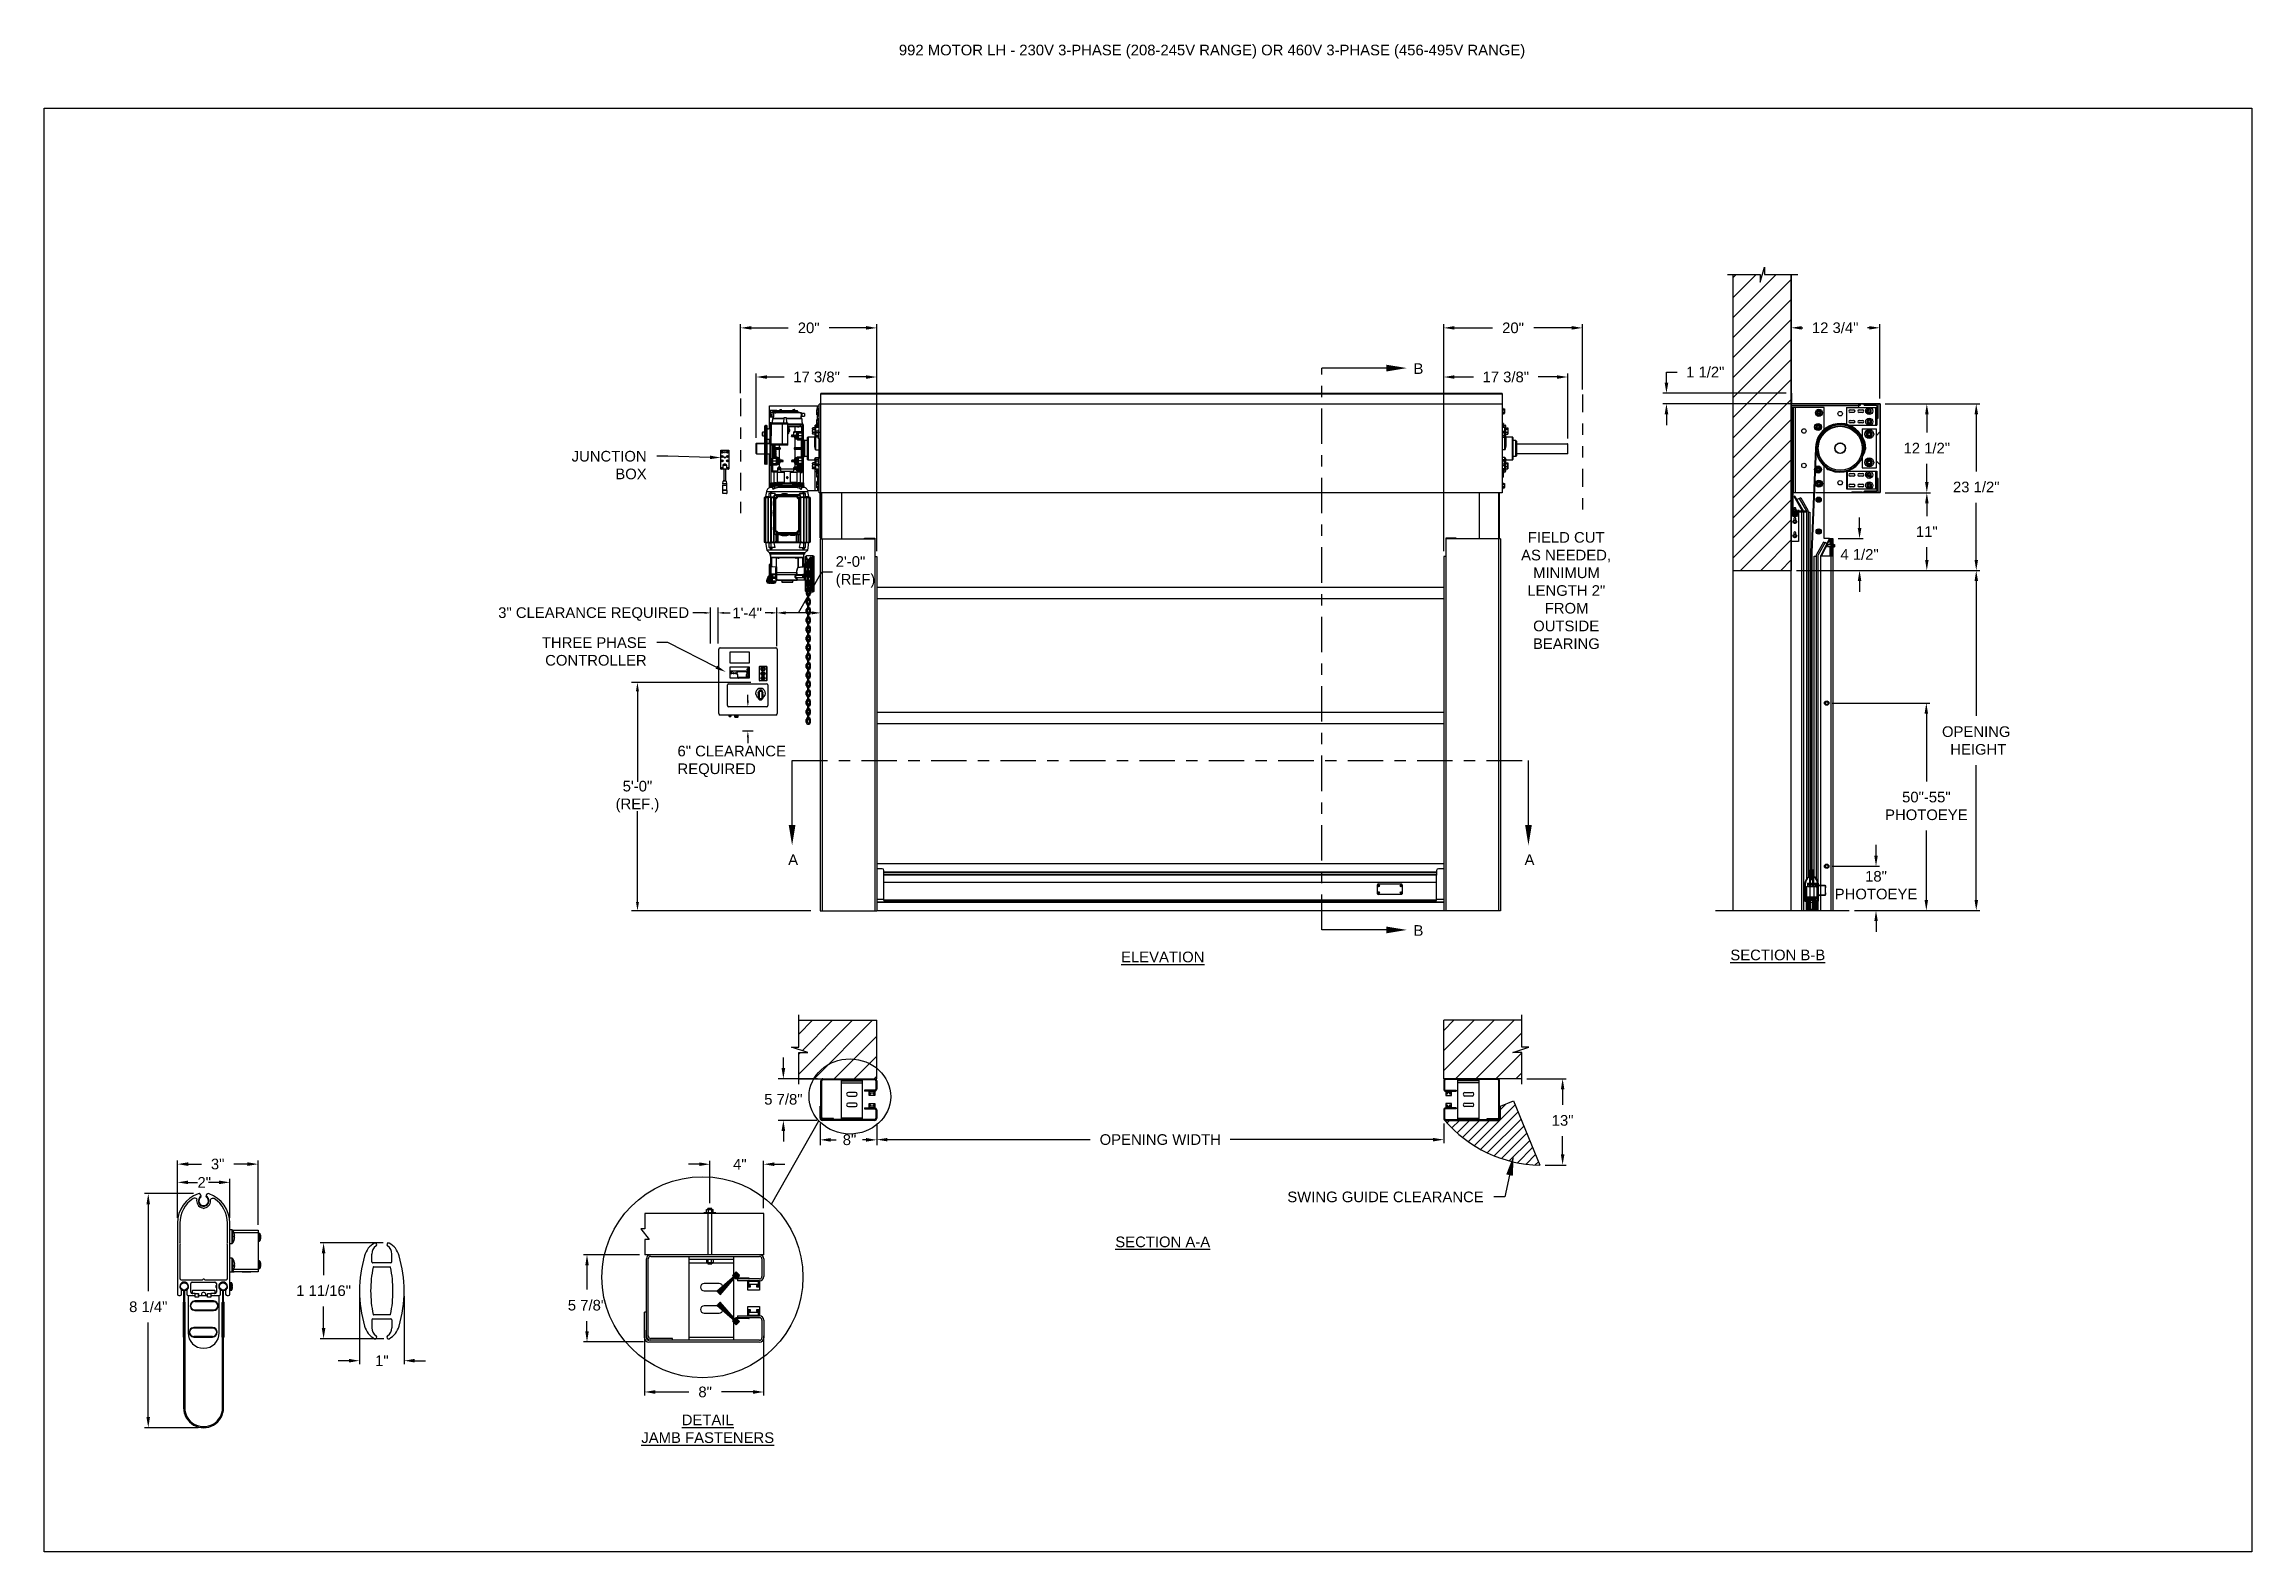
# Model space of a CAD drawing. Header units: inches. Extents: x 170 to 312, y 215 to 248.
# Drawn here: x 243.58 to 263.05, y 234.45 to 247.75 of the extents above; entities that cross this region are included whole.
import ezdxf
from ezdxf import colors
from ezdxf.entities.mleader import LeaderData, LeaderLine
from ezdxf.math import Vec2, Vec3

# ---------------------------------------------------------------- set-up
doc = ezdxf.new("R2010")
doc.units = ezdxf.units.IN
doc.header["$LTSCALE"] = 0.25
doc.header["$MEASUREMENT"] = 0
doc.linetypes.add('CENTER', pattern=[2, 1.25, -0.25, 0.25, -0.25])
doc.linetypes.add('PHANTOM2', pattern=[1.25, 0.625, -0.125, 0.125, -0.125, 0.125, -0.125])
for name, color, linetype in [('ANNOTATIONS', 1, 'Continuous'), ('DETAILS', 4, 'Continuous'), ('HIDDEN', 6, 'PHANTOM2'), ('MOTOR LH', 7, 'Continuous'), ('SECTION CUTS', 6, 'CENTER'), ('STANDARD MOTOR LH', 7, 'Continuous')]:
    doc.layers.add(name, color=color, linetype=linetype)
doc.styles.add('ARIAL', font='arial.ttf', dxfattribs={"height": 0.09375})
doc.styles.add('ROMANS', font='Romans', dxfattribs={"height": 0.09375})
doc.styles.get("Standard").update_dxf_attribs({"font": 'romans.shx'})
doc.dimstyles.get("Standard").update_dxf_attribs({"dimscale": 60, "dimtxt": 0.0833, "dimasz": 0.0833, "dimexe": 0.0833, "dimexo": 0.04, "dimgap": 0.09, "dimtad": 0, "dimtih": 1, "dimtoh": 1, "dimdec": 4, "dimzin": 1, "dimdsep": 46, "dimlunit": 4, "dimtxsty": 'Standard', "dimcen": 0.09, "dimclrt": 150, "dimadec": 4, "dimazin": 2, "dimtfac": 1, "dimtdec": 0, "dimtofl": 0, "dimtmove": 0, "dimatfit": 3, "dimfxl": 1, "dimtolj": 1, "dimtzin": 0, "dimlwd": -1, "dimlwe": -1, "dimarcsym": 1})
doc.dimstyles.new('STANDARD$0', dxfattribs={"dimtxt": 0.09375, "dimasz": 0.09375, "dimexe": 0.03125, "dimexo": 0.046875, "dimgap": 0.09, "dimtad": 0, "dimtih": 1, "dimtoh": 1, "dimdec": 4, "dimzin": 0, "dimdsep": 46, "dimtxsty": 'ARIAL', "dimcen": 0.09, "dimadec": 0, "dimazin": 0, "dimtfac": 1, "dimtdec": 4, "dimtofl": 0, "dimtmove": 0, "dimatfit": 1, "dimfxl": 1, "dimtolj": 1, "dimtzin": 0, "dimarcsym": 0})
pattern_1 = [(45, (73.17686, -11.93541), (-0.08838835, 0.08838835), [])]
pattern_2 = [(45, (257.13688, 234.21006), (-0.0883883, 0.0883883), []), (135, (257.13688, 234.21006), (-0.0883883, -0.0883883), [])]
pattern_3 = [(45, (257.13688, 226.17275), (-0.08838835, 0.08838835), []), (135, (257.13688, 226.17275), (-0.26516504, 0.08838835), [0.3125, -0.1875])]

msp = doc.modelspace()

# ---------------------------------------------------------------- texts
at = {"layer": 'ANNOTATIONS', "insert": (251.11633, 247.74099), "char_height": 0.09375, "width": 6.6478959, "attachment_point": 1, "line_spacing_factor": 0.86134, "style": 'ARIAL'}
msp.add_mtext('992 MOTOR LH - 230V 3-PHASE (208-245V RANGE) OR 460V 3-PHASE (456-495V RANGE)', dxfattribs=at)
at = {"layer": 'ANNOTATIONS', "char_height": 0.09375, "style": 'ARIAL'}
for s, insert, width, attachment_point in [('\\pi0.08461;FIELD CUT \\P\\pi0.02546;AS NEEDED, \\P\\pi0.13149;MINIMUM \\P\\pi0.08068;LENGTH 2" \\P\\pi0.23384;FROM \\P\\pi0.1319;OUTSIDE \\P\\pi0.13043;BEARING', (256.57854, 243.44234), 0.8325753, 1), ('{\\LELEVATION}', (253.44363, 239.7413), 3.0834986, 2), ('{\\LSECTION B-B}', (258.8677, 239.75886), 1.3823677, 2), ('{\\LSECTION A-A}', (253.44363, 237.22811), 1.3823677, 2), ('{\\LDETAIL\\PJAMB FASTENERS}', (249.43091, 235.65754), 1.3823677, 2)]:
    msp.add_mtext(s, dxfattribs=dict(at, insert=insert, width=width, attachment_point=attachment_point))
for s, insert, attachment_point in [('2\'-0"\\P(REF)', (250.55964, 243.09025), 4), ('3" CLEARANCE REQUIRED', (247.58316, 242.71872), 4), ('1\'-4"', (249.90894, 242.72933), 6), ('6" CLEARANCE\\PREQUIRED', (249.16435, 241.41967), 4), ('5\'-0"\\P(REF.)', (248.81115, 241.10878), 5), ('\\A1;2"', (244.99055, 237.70592), 5)]:
    msp.add_mtext(s, dxfattribs=dict(at, insert=insert, attachment_point=attachment_point))
at = {"layer": 'SECTION CUTS', "style": 'ARIAL'}
for s, p in [('B', (255.65519, 244.83683)), ('A', (250.14052, 240.50508)), ('A', (256.63452, 240.50508)), ('B', (255.65519, 239.88096))]:
    msp.add_text(s, height=0.09375, dxfattribs=at).set_placement(p)

# ---------------------------------------------------------------- blocks, each defined once
blk = doc.blocks.new('*D101')
at = {"layer": 'ANNOTATIONS', "color": 0, "lineweight": -2, "transparency": 16777216}
for p, q in [((250.422, 238.224), (250.422, 238.034)), ((250.922, 238.224), (250.922, 238.034)), ((250.516, 238.081), (250.564, 238.081)), ((250.828, 238.081), (250.797, 238.081))]:
    blk.add_line(p, q, dxfattribs=at)
at = {"layer": 'ANNOTATIONS', "color": 0, "transparency": 16777216}
for points in [[(250.516, 238.097), (250.516, 238.065), (250.422, 238.081)], [(250.828, 238.097), (250.828, 238.065), (250.922, 238.081)]]:
    blk.add_solid(points, dxfattribs=at)
at = {"layer": 'defpoints', "color": 0, "transparency": 16777216}
for p in [(250.422, 238.271), (250.922, 238.271), (250.922, 238.081)]:
    blk.add_point(p, dxfattribs=at)
at = {"layer": 'ANNOTATIONS', "color": 0, "transparency": 16777216, "insert": (250.681, 238.081), "char_height": 0.0938, "attachment_point": 5, "style": 'ARIAL'}
blk.add_mtext('\\A1;8"', dxfattribs=at)
blk = doc.blocks.new('*D102')
at = {"layer": 'ANNOTATIONS', "color": 0, "lineweight": -2, "transparency": 16777216}
for p, q in [((259.734, 240.588), (259.734, 240.682)), ((259.346, 240.494), (259.766, 240.494)), ((259.544, 240.103), (259.766, 240.103)), ((259.734, 240.01), (259.734, 239.916))]:
    blk.add_line(p, q, dxfattribs=at)
at = {"layer": 'ANNOTATIONS', "color": 0, "transparency": 16777216}
for points in [[(259.719, 240.588), (259.75, 240.588), (259.734, 240.494)], [(259.719, 240.01), (259.75, 240.01), (259.734, 240.103)]]:
    blk.add_solid(points, dxfattribs=at)
at = {"layer": 'defpoints', "color": 0, "transparency": 16777216}
for p in [(259.299, 240.494), (259.734, 240.494), (259.497, 240.103)]:
    blk.add_point(p, dxfattribs=at)
at = {"layer": 'ANNOTATIONS', "color": 0, "transparency": 16777216, "insert": (259.734, 240.327), "char_height": 0.0938, "attachment_point": 5, "style": 'ARIAL'}
blk.add_mtext('\\A1;18"\\PPHOTOEYE', dxfattribs=at)
blk = doc.blocks.new('*D103')
at = {"layer": 'ANNOTATIONS', "color": 0, "lineweight": -2, "transparency": 16777216}
for p, q in [((259.346, 241.934), (260.209, 241.934)), ((260.178, 241.84), (260.178, 241.243)), ((260.178, 240.197), (260.178, 240.809)), ((259.544, 240.103), (260.209, 240.103))]:
    blk.add_line(p, q, dxfattribs=at)
at = {"layer": 'ANNOTATIONS', "color": 0, "transparency": 16777216}
for points in [[(260.162, 241.84), (260.193, 241.84), (260.178, 241.934)], [(260.162, 240.197), (260.193, 240.197), (260.178, 240.103)]]:
    blk.add_solid(points, dxfattribs=at)
at = {"layer": 'defpoints', "color": 0, "transparency": 16777216}
for p in [(259.299, 241.934), (260.178, 241.934), (259.497, 240.103)]:
    blk.add_point(p, dxfattribs=at)
at = {"layer": 'ANNOTATIONS', "color": 0, "transparency": 16777216, "insert": (260.178, 241.026), "char_height": 0.09375, "attachment_point": 5, "style": 'ARIAL'}
blk.add_mtext('\\A1;50"-55"\\PPHOTOEYE', dxfattribs=at)
blk = doc.blocks.new('*D104')
at = {"layer": 'ANNOTATIONS', "color": 0, "lineweight": -2, "transparency": 16777216}
for p, q in [((250.098, 238.714), (250.098, 238.807)), ((250.4, 238.62), (250.051, 238.62)), ((250.393, 238.253), (250.051, 238.253)), ((250.098, 238.159), (250.098, 238.066))]:
    blk.add_line(p, q, dxfattribs=at)
at = {"layer": 'ANNOTATIONS', "color": 0, "transparency": 16777216}
for points in [[(250.082, 238.714), (250.114, 238.714), (250.098, 238.62)], [(250.082, 238.159), (250.114, 238.159), (250.098, 238.253)]]:
    blk.add_solid(points, dxfattribs=at)
at = {"layer": 'defpoints', "color": 0, "transparency": 16777216}
for p in [(250.447, 238.62), (250.098, 238.253), (250.44, 238.253)]:
    blk.add_point(p, dxfattribs=at)
at = {"layer": 'ANNOTATIONS', "color": 0, "transparency": 16777216, "insert": (250.098, 238.438), "char_height": 0.0938, "attachment_point": 5, "style": 'ARIAL'}
blk.add_mtext('\\A1;5 7/8"', dxfattribs=at)
blk = doc.blocks.new('*D100')
at = {"layer": 'ANNOTATIONS', "color": 0, "lineweight": -2, "transparency": 16777216}
for p, q in [((259.815, 243.789), (260.214, 243.789)), ((260.182, 243.696), (260.182, 243.584)), ((260.182, 243.197), (260.182, 243.309)), ((259.034, 243.103), (260.214, 243.103))]:
    blk.add_line(p, q, dxfattribs=at)
at = {"layer": 'ANNOTATIONS', "color": 0, "transparency": 16777216}
for points in [[(260.167, 243.696), (260.198, 243.696), (260.182, 243.789)], [(260.167, 243.197), (260.198, 243.197), (260.182, 243.103)]]:
    blk.add_solid(points, dxfattribs=at)
at = {"layer": 'defpoints', "color": 0, "transparency": 16777216}
for p in [(259.768, 243.789), (260.182, 243.789), (258.987, 243.103)]:
    blk.add_point(p, dxfattribs=at)
at = {"layer": 'ANNOTATIONS', "color": 0, "transparency": 16777216, "insert": (260.182, 243.446), "char_height": 0.0938, "attachment_point": 5, "style": 'ARIAL'}
blk.add_mtext('\\A1;11"', dxfattribs=at)
blk = doc.blocks.new('*D105')
at = {"layer": 'ANNOTATIONS', "color": 0, "lineweight": -2, "transparency": 16777216}
for p, q in [((246.568, 237.172), (246.012, 237.172)), ((246.043, 237.079), (246.043, 236.888)), ((246.043, 236.421), (246.043, 236.611)), ((246.574, 236.327), (246.012, 236.327))]:
    blk.add_line(p, q, dxfattribs=at)
at = {"layer": 'ANNOTATIONS', "color": 0, "transparency": 16777216}
for points in [[(246.027, 237.079), (246.059, 237.079), (246.043, 237.172)], [(246.027, 236.421), (246.059, 236.421), (246.043, 236.327)]]:
    blk.add_solid(points, dxfattribs=at)
at = {"layer": 'defpoints', "color": 0, "transparency": 16777216}
for p in [(246.615, 237.172), (246.043, 236.327), (246.621, 236.327)]:
    blk.add_point(p, dxfattribs=at)
at = {"layer": 'ANNOTATIONS', "color": 0, "transparency": 16777216, "insert": (246.043, 236.75), "char_height": 0.09375, "attachment_point": 5, "style": 'ARIAL'}
blk.add_mtext('\\A1;1 11/16"', dxfattribs=at)
blk = doc.blocks.new('*D106')
at = {"layer": 'ANNOTATIONS', "color": 0, "lineweight": -2, "transparency": 16777216}
for p, q in [((246.36, 236.702), (246.36, 236.102)), ((246.754, 236.702), (246.754, 236.102)), ((246.266, 236.133), (246.172, 236.133)), ((246.847, 236.133), (246.941, 236.133))]:
    blk.add_line(p, q, dxfattribs=at)
at = {"layer": 'ANNOTATIONS', "color": 0, "transparency": 16777216}
for points in [[(246.266, 236.149), (246.266, 236.117), (246.36, 236.133)], [(246.847, 236.149), (246.847, 236.117), (246.754, 236.133)]]:
    blk.add_solid(points, dxfattribs=at)
at = {"layer": 'defpoints', "color": 0, "transparency": 16777216}
for p in [(246.36, 236.749), (246.754, 236.749), (246.754, 236.133)]:
    blk.add_point(p, dxfattribs=at)
at = {"layer": 'ANNOTATIONS', "color": 0, "transparency": 16777216, "insert": (246.557, 236.133), "char_height": 0.0938, "attachment_point": 5, "style": 'ARIAL'}
blk.add_mtext('\\A1;1"', dxfattribs=at)
blk = doc.blocks.new('*D107')
at = {"layer": 'ANNOTATIONS', "color": 0, "lineweight": -2, "transparency": 16777216}
for p, q in [((259.589, 243.478), (259.589, 243.572)), ((259.401, 243.385), (259.62, 243.385)), ((259.034, 243.103), (259.62, 243.103)), ((259.589, 243.01), (259.589, 242.916))]:
    blk.add_line(p, q, dxfattribs=at)
at = {"layer": 'ANNOTATIONS', "color": 0, "transparency": 16777216}
for points in [[(259.573, 243.478), (259.605, 243.478), (259.589, 243.385)], [(259.573, 243.01), (259.605, 243.01), (259.589, 243.103)]]:
    blk.add_solid(points, dxfattribs=at)
at = {"layer": 'defpoints', "color": 0, "transparency": 16777216}
for p in [(259.354, 243.385), (259.589, 243.385), (258.987, 243.103)]:
    blk.add_point(p, dxfattribs=at)
at = {"layer": 'ANNOTATIONS', "color": 0, "transparency": 16777216, "insert": (259.589, 243.244), "char_height": 0.0938, "attachment_point": 5, "style": 'ARIAL'}
blk.add_mtext('\\A1;4 1/2"', dxfattribs=at)
blk = doc.blocks.new('*D108')
at = {"layer": 'ANNOTATIONS', "color": 0, "lineweight": -2, "transparency": 16777216}
for p, q in [((257.886, 244.76), (257.886, 244.853)), ((257.886, 244.853), (257.98, 244.853)), ((258.942, 244.666), (257.855, 244.666)), ((259.721, 244.574), (257.855, 244.574)), ((257.886, 244.48), (257.886, 244.386))]:
    blk.add_line(p, q, dxfattribs=at)
at = {"layer": 'ANNOTATIONS', "color": 0, "transparency": 16777216}
for points in [[(257.87, 244.76), (257.902, 244.76), (257.886, 244.666)], [(257.87, 244.48), (257.902, 244.48), (257.886, 244.574)]]:
    blk.add_solid(points, dxfattribs=at)
at = {"layer": 'defpoints', "color": 0, "transparency": 16777216}
for p in [(257.886, 244.574), (258.989, 244.666), (259.768, 244.574)]:
    blk.add_point(p, dxfattribs=at)
at = {"layer": 'ANNOTATIONS', "color": 0, "transparency": 16777216, "insert": (258.228, 244.853), "char_height": 0.0938, "attachment_point": 5, "style": 'ARIAL'}
blk.add_mtext('\\A1;1 1/2"', dxfattribs=at)
blk = doc.blocks.new('*D98')
at = {"layer": 'ANNOTATIONS', "color": 0, "lineweight": -2, "transparency": 16777216}
for p, q in [((249.721, 244.667), (249.721, 245.275)), ((249.815, 245.243), (250.14, 245.243)), ((250.828, 245.243), (250.503, 245.243)), ((250.922, 243.274), (250.922, 245.275))]:
    blk.add_line(p, q, dxfattribs=at)
at = {"layer": 'ANNOTATIONS', "color": 0, "transparency": 16777216}
for points in [[(249.815, 245.259), (249.815, 245.228), (249.721, 245.243)], [(250.828, 245.259), (250.828, 245.228), (250.922, 245.243)]]:
    blk.add_solid(points, dxfattribs=at)
at = {"layer": 'defpoints', "color": 0, "transparency": 16777216}
for p in [(249.721, 245.243), (249.721, 244.62), (250.922, 243.227)]:
    blk.add_point(p, dxfattribs=at)
at = {"layer": 'ANNOTATIONS', "color": 0, "transparency": 16777216, "insert": (250.321, 245.243), "char_height": 0.0938, "attachment_point": 5, "style": 'ARIAL'}
blk.add_mtext('\\A1;20"', dxfattribs=at)
blk = doc.blocks.new('*D99')
at = {"layer": 'ANNOTATIONS', "color": 0, "lineweight": -2, "transparency": 16777216}
for p, q in [((249.859, 244.272), (249.859, 244.841)), ((249.953, 244.81), (250.105, 244.81)), ((250.828, 244.81), (250.676, 244.81)), ((250.922, 243.274), (250.922, 244.841))]:
    blk.add_line(p, q, dxfattribs=at)
at = {"layer": 'ANNOTATIONS', "color": 0, "transparency": 16777216}
for points in [[(249.953, 244.825), (249.953, 244.794), (249.859, 244.81)], [(250.828, 244.825), (250.828, 244.794), (250.922, 244.81)]]:
    blk.add_solid(points, dxfattribs=at)
at = {"layer": 'defpoints', "color": 0, "transparency": 16777216}
for p in [(250.922, 244.81), (249.859, 244.225), (250.922, 243.227)]:
    blk.add_point(p, dxfattribs=at)
at = {"layer": 'ANNOTATIONS', "color": 0, "transparency": 16777216, "insert": (250.391, 244.81), "char_height": 0.09375, "attachment_point": 5, "style": 'ARIAL'}
blk.add_mtext('\\A1;17 3/8"', dxfattribs=at)
blk = doc.blocks.new('*D111')
at = {"layer": 'ANNOTATIONS', "color": 0, "lineweight": -2, "transparency": 16777216}
for p, q in [((255.922, 243.274), (255.922, 244.841)), ((256.016, 244.81), (256.183, 244.81)), ((256.922, 244.81), (256.754, 244.81)), ((257.015, 244.267), (257.015, 244.841))]:
    blk.add_line(p, q, dxfattribs=at)
at = {"layer": 'ANNOTATIONS', "color": 0, "transparency": 16777216}
for points in [[(256.016, 244.825), (256.016, 244.794), (255.922, 244.81)], [(256.922, 244.825), (256.922, 244.794), (257.015, 244.81)]]:
    blk.add_solid(points, dxfattribs=at)
at = {"layer": 'defpoints', "color": 0, "transparency": 16777216}
for p in [(255.922, 244.81), (257.015, 244.22), (255.922, 243.227)]:
    blk.add_point(p, dxfattribs=at)
at = {"layer": 'ANNOTATIONS', "color": 0, "transparency": 16777216, "insert": (256.469, 244.81), "char_height": 0.09375, "attachment_point": 5, "style": 'ARIAL'}
blk.add_mtext('\\A1;17 3/8"', dxfattribs=at)
blk = doc.blocks.new('*D109')
at = {"layer": 'ANNOTATIONS', "color": 0, "lineweight": -2, "transparency": 16777216}
for p, q in [((244.897, 237.607), (244.465, 237.607)), ((244.497, 237.513), (244.497, 236.747)), ((244.497, 235.635), (244.497, 236.47)), ((244.938, 235.542), (244.465, 235.542))]:
    blk.add_line(p, q, dxfattribs=at)
at = {"layer": 'ANNOTATIONS', "color": 0, "transparency": 16777216}
for points in [[(244.481, 237.513), (244.512, 237.513), (244.497, 237.607)], [(244.481, 235.635), (244.512, 235.635), (244.497, 235.542)]]:
    blk.add_solid(points, dxfattribs=at)
at = {"layer": 'defpoints', "color": 0, "transparency": 16777216}
for p in [(244.944, 237.607), (244.497, 235.542), (244.985, 235.542)]:
    blk.add_point(p, dxfattribs=at)
at = {"layer": 'ANNOTATIONS', "color": 0, "transparency": 16777216, "insert": (244.497, 236.608), "char_height": 0.0938, "attachment_point": 5, "style": 'ARIAL'}
blk.add_mtext('\\A1;8 1/4"', dxfattribs=at)
blk = doc.blocks.new('*D110')
at = {"layer": 'ANNOTATIONS', "color": 0, "lineweight": -2, "transparency": 16777216}
for p, q in [((244.755, 237.394), (244.755, 237.898)), ((244.849, 237.867), (244.965, 237.867)), ((245.372, 237.867), (245.253, 237.867)), ((245.466, 237.332), (245.466, 237.898))]:
    blk.add_line(p, q, dxfattribs=at)
at = {"layer": 'ANNOTATIONS', "color": 0, "transparency": 16777216}
for points in [[(244.849, 237.883), (244.849, 237.851), (244.755, 237.867)], [(245.372, 237.883), (245.372, 237.851), (245.466, 237.867)]]:
    blk.add_solid(points, dxfattribs=at)
at = {"layer": 'defpoints', "color": 0, "transparency": 16777216}
for p in [(244.755, 237.867), (244.755, 237.347), (245.466, 237.285)]:
    blk.add_point(p, dxfattribs=at)
at = {"layer": 'ANNOTATIONS', "color": 0, "transparency": 16777216, "insert": (245.109, 237.867), "char_height": 0.0938, "attachment_point": 5, "style": 'ARIAL'}
blk.add_mtext('\\A1;3"', dxfattribs=at)
blk = doc.blocks.new('*D112')
at = {"layer": 'ANNOTATIONS', "color": 0, "lineweight": -2, "transparency": 16777216}
for p, q in [((248.83, 237.068), (248.335, 237.068)), ((248.366, 236.974), (248.366, 236.76)), ((248.366, 236.392), (248.366, 236.483)), ((248.865, 236.298), (248.335, 236.298))]:
    blk.add_line(p, q, dxfattribs=at)
at = {"layer": 'ANNOTATIONS', "color": 0, "transparency": 16777216}
for points in [[(248.351, 236.974), (248.382, 236.974), (248.366, 237.068)], [(248.351, 236.392), (248.382, 236.392), (248.366, 236.298)]]:
    blk.add_solid(points, dxfattribs=at)
at = {"layer": 'defpoints', "color": 0, "transparency": 16777216}
for p in [(248.877, 237.068), (248.366, 236.298), (248.912, 236.298)]:
    blk.add_point(p, dxfattribs=at)
at = {"layer": 'ANNOTATIONS', "color": 0, "transparency": 16777216, "insert": (248.366, 236.622), "char_height": 0.0938, "attachment_point": 5, "style": 'ARIAL'}
blk.add_mtext('\\A1;5 7/8"', dxfattribs=at)
blk = doc.blocks.new('*D113')
at = {"layer": 'ANNOTATIONS', "color": 0, "lineweight": -2, "transparency": 16777216}
for p, q in [((248.874, 236.401), (248.874, 235.826)), ((249.924, 236.353), (249.924, 235.826)), ((248.968, 235.857), (249.264, 235.857)), ((249.831, 235.857), (249.552, 235.857))]:
    blk.add_line(p, q, dxfattribs=at)
at = {"layer": 'ANNOTATIONS', "color": 0, "transparency": 16777216}
for points in [[(248.968, 235.873), (248.968, 235.841), (248.874, 235.857)], [(249.831, 235.873), (249.831, 235.841), (249.924, 235.857)]]:
    blk.add_solid(points, dxfattribs=at)
at = {"layer": 'defpoints', "color": 0, "transparency": 16777216}
for p in [(248.874, 236.448), (249.924, 236.4), (248.874, 235.857)]:
    blk.add_point(p, dxfattribs=at)
at = {"layer": 'ANNOTATIONS', "color": 0, "transparency": 16777216, "insert": (249.408, 235.857), "char_height": 0.0938, "attachment_point": 5, "style": 'ARIAL'}
blk.add_mtext('\\A1;8"', dxfattribs=at)
blk = doc.blocks.new('*D114')
at = {"layer": 'ANNOTATIONS', "color": 0, "lineweight": -2, "transparency": 16777216}
for p, q in [((249.356, 237.866), (249.262, 237.866)), ((249.449, 237.523), (249.449, 237.897)), ((249.924, 237.479), (249.924, 237.897)), ((250.018, 237.866), (250.112, 237.866))]:
    blk.add_line(p, q, dxfattribs=at)
at = {"layer": 'ANNOTATIONS', "color": 0, "transparency": 16777216}
for points in [[(249.356, 237.882), (249.356, 237.85), (249.449, 237.866)], [(250.018, 237.882), (250.018, 237.85), (249.924, 237.866)]]:
    blk.add_solid(points, dxfattribs=at)
at = {"layer": 'defpoints', "color": 0, "transparency": 16777216}
for p in [(249.924, 237.866), (249.449, 237.476), (249.924, 237.432)]:
    blk.add_point(p, dxfattribs=at)
at = {"layer": 'ANNOTATIONS', "color": 0, "transparency": 16777216, "insert": (249.714, 237.866), "char_height": 0.0938, "attachment_point": 5, "style": 'ARIAL'}
blk.add_mtext('\\A1;4"', dxfattribs=at)
blk = doc.blocks.new('*D115')
at = {"layer": 'ANNOTATIONS', "color": 0, "lineweight": -2, "transparency": 16777216}
for p, q in [((258.985, 244.711), (258.985, 245.275)), ((259.079, 245.244), (259.089, 245.244)), ((259.674, 245.244), (259.66, 245.244)), ((259.768, 244.619), (259.768, 245.275))]:
    blk.add_line(p, q, dxfattribs=at)
at = {"layer": 'ANNOTATIONS', "color": 0, "transparency": 16777216}
for points in [[(259.079, 245.259), (259.079, 245.228), (258.985, 245.244)], [(259.674, 245.259), (259.674, 245.228), (259.768, 245.244)]]:
    blk.add_solid(points, dxfattribs=at)
at = {"layer": 'defpoints', "color": 0, "transparency": 16777216}
for p in [(259.768, 245.244), (258.985, 244.664), (259.768, 244.572)]:
    blk.add_point(p, dxfattribs=at)
at = {"layer": 'ANNOTATIONS', "color": 0, "transparency": 16777216, "insert": (259.374, 245.244), "char_height": 0.09375, "attachment_point": 5, "style": 'ARIAL'}
blk.add_mtext('\\A1;12 3/4"', dxfattribs=at)
blk = doc.blocks.new('*D116')
at = {"layer": 'ANNOTATIONS', "color": 0, "lineweight": -2, "transparency": 16777216}
for p, q in [((259.815, 244.574), (260.214, 244.574)), ((260.182, 244.48), (260.182, 244.32)), ((260.182, 243.883), (260.182, 244.043)), ((259.815, 243.789), (260.214, 243.789))]:
    blk.add_line(p, q, dxfattribs=at)
at = {"layer": 'ANNOTATIONS', "color": 0, "transparency": 16777216}
for points in [[(260.167, 244.48), (260.198, 244.48), (260.182, 244.574)], [(260.167, 243.883), (260.198, 243.883), (260.182, 243.789)]]:
    blk.add_solid(points, dxfattribs=at)
at = {"layer": 'defpoints', "color": 0, "transparency": 16777216}
for p in [(259.768, 244.574), (259.768, 243.789), (260.182, 243.789)]:
    blk.add_point(p, dxfattribs=at)
at = {"layer": 'ANNOTATIONS', "color": 0, "transparency": 16777216, "insert": (260.182, 244.182), "char_height": 0.09375, "attachment_point": 5, "style": 'ARIAL'}
blk.add_mtext('\\A1;12 1/2"', dxfattribs=at)
blk = doc.blocks.new('*D117')
at = {"layer": 'ANNOTATIONS', "color": 0, "lineweight": -2, "transparency": 16777216}
for p, q in [((259.815, 243.789), (260.214, 243.789)), ((260.182, 243.696), (260.182, 243.583)), ((260.182, 243.197), (260.182, 243.31)), ((259.034, 243.103), (260.214, 243.103))]:
    blk.add_line(p, q, dxfattribs=at)
at = {"layer": 'ANNOTATIONS', "color": 0, "transparency": 16777216}
for points in [[(260.167, 243.696), (260.198, 243.696), (260.182, 243.789)], [(260.167, 243.197), (260.198, 243.197), (260.182, 243.103)]]:
    blk.add_solid(points, dxfattribs=at)
at = {"layer": 'defpoints', "color": 0, "transparency": 16777216}
for p in [(259.768, 243.789), (260.182, 243.789), (258.987, 243.103)]:
    blk.add_point(p, dxfattribs=at)
at = {"layer": 'ANNOTATIONS', "color": 0, "transparency": 16777216, "insert": (260.182, 243.446), "char_height": 0.0938, "attachment_point": 5, "style": 'ARIAL'}
blk.add_mtext('\\A1;  ', dxfattribs=at)
blk = doc.blocks.new('*D118')
at = {"layer": 'ANNOTATIONS', "color": 0, "lineweight": -2, "transparency": 16777216}
for p, q in [((259.817, 244.574), (260.214, 244.574)), ((260.182, 244.48), (260.182, 244.32)), ((260.182, 243.883), (260.182, 244.043)), ((259.815, 243.789), (260.214, 243.789))]:
    blk.add_line(p, q, dxfattribs=at)
at = {"layer": 'ANNOTATIONS', "color": 0, "transparency": 16777216}
for points in [[(260.167, 244.48), (260.198, 244.48), (260.182, 244.574)], [(260.167, 243.883), (260.198, 243.883), (260.182, 243.789)]]:
    blk.add_solid(points, dxfattribs=at)
at = {"layer": 'defpoints', "color": 0, "transparency": 16777216}
for p in [(259.77, 244.574), (259.768, 243.789), (260.182, 243.789)]:
    blk.add_point(p, dxfattribs=at)
at = {"layer": 'ANNOTATIONS', "color": 0, "transparency": 16777216, "insert": (260.182, 244.182), "char_height": 0.09375, "attachment_point": 5, "style": 'ARIAL'}
blk.add_mtext('\\A1;12 1/2"', dxfattribs=at)
blk = doc.blocks.new('*D119')
at = {"layer": 'ANNOTATIONS', "color": 0, "lineweight": -2, "transparency": 16777216}
for p, q in [((259.815, 244.574), (260.65, 244.574)), ((260.618, 244.48), (260.618, 243.977)), ((260.618, 243.197), (260.618, 243.7)), ((259.034, 243.103), (260.65, 243.103))]:
    blk.add_line(p, q, dxfattribs=at)
at = {"layer": 'ANNOTATIONS', "color": 0, "transparency": 16777216}
for points in [[(260.603, 244.48), (260.634, 244.48), (260.618, 244.574)], [(260.603, 243.197), (260.634, 243.197), (260.618, 243.103)]]:
    blk.add_solid(points, dxfattribs=at)
at = {"layer": 'defpoints', "color": 0, "transparency": 16777216}
for p in [(259.768, 244.574), (260.618, 244.574), (258.987, 243.103)]:
    blk.add_point(p, dxfattribs=at)
at = {"layer": 'ANNOTATIONS', "color": 0, "transparency": 16777216, "insert": (260.618, 243.839), "char_height": 0.09375, "attachment_point": 5, "style": 'ARIAL'}
blk.add_mtext('\\A1;23 1/2"', dxfattribs=at)
blk = doc.blocks.new('*D120')
at = {"layer": 'ANNOTATIONS', "color": 0, "lineweight": -2, "transparency": 16777216}
for p, q in [((255.922, 243.274), (255.922, 245.275)), ((256.016, 245.243), (256.352, 245.243)), ((257.051, 245.243), (256.715, 245.243)), ((257.145, 244.7), (257.145, 245.275))]:
    blk.add_line(p, q, dxfattribs=at)
at = {"layer": 'ANNOTATIONS', "color": 0, "transparency": 16777216}
for points in [[(256.016, 245.259), (256.016, 245.228), (255.922, 245.243)], [(257.051, 245.259), (257.051, 245.228), (257.145, 245.243)]]:
    blk.add_solid(points, dxfattribs=at)
at = {"layer": 'defpoints', "color": 0, "transparency": 16777216}
for p in [(257.145, 245.243), (257.145, 244.653), (255.922, 243.227)]:
    blk.add_point(p, dxfattribs=at)
at = {"layer": 'ANNOTATIONS', "color": 0, "transparency": 16777216, "insert": (256.533, 245.243), "char_height": 0.0938, "attachment_point": 5, "style": 'ARIAL'}
blk.add_mtext('\\A1;20"', dxfattribs=at)
blk = doc.blocks.new('*D121')
at = {"layer": 'ANNOTATIONS', "color": 0, "linetype": 'ByBlock', "lineweight": -2, "transparency": 16777216}
for p, q in [((256.656, 238.62), (257.001, 238.62)), ((256.97, 238.526), (256.97, 238.39)), ((256.97, 237.952), (256.97, 238.114)), ((256.815, 237.859), (257.001, 237.859))]:
    blk.add_line(p, q, dxfattribs=at)
at = {"layer": 'ANNOTATIONS', "color": 0, "transparency": 16777216}
for points in [[(256.955, 238.526), (256.986, 238.526), (256.97, 238.62)], [(256.955, 237.952), (256.986, 237.952), (256.97, 237.859)]]:
    blk.add_solid(points, dxfattribs=at)
at = {"layer": 'defpoints', "color": 0, "transparency": 16777216}
for p in [(256.609, 238.62), (256.97, 238.62), (256.768, 237.859)]:
    blk.add_point(p, dxfattribs=at)
at = {"layer": 'ANNOTATIONS', "color": 0, "transparency": 16777216, "insert": (256.97, 238.252), "char_height": 0.0938, "attachment_point": 5, "style": 'ARIAL'}
blk.add_mtext('\\A1;13"', dxfattribs=at)
blk = doc.blocks.new('*D122')
at = {"layer": 'ANNOTATIONS', "color": 0, "lineweight": -2, "transparency": 16777216}
for p, q in [((250.922, 238.224), (250.922, 238.051)), ((255.922, 238.224), (255.922, 238.051)), ((251.016, 238.083), (252.805, 238.083)), ((255.828, 238.083), (254.038, 238.083))]:
    blk.add_line(p, q, dxfattribs=at)
at = {"layer": 'ANNOTATIONS', "color": 0, "transparency": 16777216}
for points in [[(251.016, 238.098), (251.016, 238.067), (250.922, 238.083)], [(255.828, 238.098), (255.828, 238.067), (255.922, 238.083)]]:
    blk.add_solid(points, dxfattribs=at)
at = {"layer": 'defpoints', "color": 0, "transparency": 16777216}
for p in [(250.922, 238.271), (255.922, 238.271), (255.922, 238.083)]:
    blk.add_point(p, dxfattribs=at)
at = {"layer": 'ANNOTATIONS', "color": 0, "transparency": 16777216, "insert": (253.422, 238.083), "char_height": 0.09375, "attachment_point": 5, "style": 'ARIAL'}
blk.add_mtext('\\A1;OPENING WIDTH', dxfattribs=at)
blk = doc.blocks.new('*D123')
at = {"layer": 'ANNOTATIONS', "color": 0, "lineweight": -2, "transparency": 16777216}
for p, q in [((259.034, 243.103), (260.65, 243.103)), ((260.618, 243.01), (260.618, 241.821)), ((260.618, 240.197), (260.618, 241.386)), ((259.544, 240.103), (260.65, 240.103))]:
    blk.add_line(p, q, dxfattribs=at)
at = {"layer": 'ANNOTATIONS', "color": 0, "transparency": 16777216}
for points in [[(260.603, 243.01), (260.634, 243.01), (260.618, 243.103)], [(260.603, 240.197), (260.634, 240.197), (260.618, 240.103)]]:
    blk.add_solid(points, dxfattribs=at)
at = {"layer": 'defpoints', "color": 0, "transparency": 16777216}
for p in [(258.987, 243.103), (260.618, 243.103), (259.497, 240.103)]:
    blk.add_point(p, dxfattribs=at)
at = {"layer": 'ANNOTATIONS', "color": 0, "transparency": 16777216, "insert": (260.618, 241.603), "char_height": 0.09375, "attachment_point": 5, "style": 'ARIAL'}
blk.add_mtext('\\A1;OPENING\\P HEIGHT', dxfattribs=at)

# ---------------------------------------------------------------- dimensions: what is measured, and where the dimension line sits
at = {"layer": 'ANNOTATIONS'}
for base, p1, p2, text, picture, middle in [((259.7682, 245.24387), (258.98548, 244.66435), (259.7682, 244.57217), '12 3/4"', '*D115', (259.37443, 245.24387)), ((249.7211, 245.24332), (250.92178, 243.22683), (249.7211, 244.62008), '20"', '*D98', (250.32144, 245.24332)), ((250.92178, 244.80961), (249.85928, 244.22482), (250.92178, 243.22683), '17 3/8"', '*D99', (250.39053, 244.80961)), ((255.92178, 244.80961), (257.0154, 244.21985), (255.92178, 243.22683), '17 3/8"', '*D111', (256.46859, 244.80961)), ((244.75478, 237.86689), (245.46578, 237.28505), (244.75478, 237.34736), '3"', '*D110', (245.10926, 237.86689)), ((249.92448, 237.86598), (249.44936, 237.47639), (249.92448, 237.43196), '4"', '*D114', (249.71393, 237.86598)), ((246.75352, 236.13291), (246.35981, 236.74901), (246.75352, 236.74901), '1"', '*D106', (246.55666, 236.13291)), ((248.87448, 235.85695), (249.92448, 236.40002), (248.87448, 236.44789), '8"', '*D113', (249.408, 235.85695))]:
    dim = msp.add_linear_dim(base=base, p1=p1, p2=p2, text=text, dimstyle='STANDARD$0', dxfattribs=at)
    dim.commit()
    dim.dimension.update_dxf_attribs({"geometry": picture, "text_midpoint": middle, "dimtype": 160})
for base, p1, p2, angle, text, picture, middle in [((257.14516, 245.24332), (255.92179, 243.22683), (257.14516, 244.6531), 180, '20"', '*D120', (256.53347, 245.24332)), ((257.88593, 244.57365), (258.98855, 244.66592), (259.7682, 244.57365), 90, '1 1/2"', '*D108', (258.22838, 244.85342)), ((260.61844, 244.57365), (258.98695, 243.10342), (259.7682, 244.57365), 90, '23 1/2"', '*D119', (260.61844, 243.83854)), ((260.18235, 243.78945), (259.7682, 244.57365), (259.7682, 243.78945), 90, '12 1/2"', '*D116', (260.18235, 244.18155)), ((260.18235, 243.78945), (259.76968, 244.57365), (259.7682, 243.78945), 90, '12 1/2"', '*D118', (260.18235, 244.18155)), ((259.58896, 243.38467), (258.98695, 243.10342), (259.35376, 243.38467), 90, '4 1/2"', '*D107', (259.58896, 243.24405)), ((260.17782, 241.9339), (259.49721, 240.10342), (259.29908, 241.9339), 90, '50"-55"\\PPHOTOEYE', '*D103', (260.17782, 241.02597)), ((259.73443, 240.49441), (259.49721, 240.10342), (259.29908, 240.49441), 90, '18"\\PPHOTOEYE', '*D102', (259.73443, 240.32702)), ((244.49657, 235.5416), (244.94423, 237.607), (244.98528, 235.5416), 90, '8 1/4"', '*D109', (244.49657, 236.60836)), ((246.0429, 236.32697), (246.61493, 237.17229), (246.62069, 236.32697), 90, '1 11/16"', '*D105', (246.0429, 236.74963)), ((248.36636, 236.29787), (248.87727, 237.06818), (248.91202, 236.29787), 90, '5 7/8"', '*D112', (248.36636, 236.62194))]:
    dim = msp.add_linear_dim(base=base, p1=p1, p2=p2, angle=angle, text=text, dimstyle='STANDARD$0', dxfattribs=at)
    dim.commit()
    dim.dimension.update_dxf_attribs({"geometry": picture, "text_midpoint": middle, "dimtype": 160})
for base, p1, p2, text, picture, middle in [((260.18235, 243.78945), (258.98695, 243.10342), (259.7682, 243.78945), '11"', '*D100', (260.18235, 243.44644)), ((260.18235, 243.78945), (258.98695, 243.10342), (259.7682, 243.78945), '  ', '*D117', (260.18235, 243.44644)), ((260.61844, 243.10342), (259.49721, 240.10342), (258.98695, 243.10342), 'OPENING\\P HEIGHT', '*D123', (260.61844, 241.60342))]:
    dim = msp.add_linear_dim(base=base, p1=p1, p2=p2, angle=90, text=text, dimstyle='STANDARD$0', dxfattribs=at)
    dim.commit()
    dim.dimension.update_dxf_attribs({"geometry": picture, "text_midpoint": middle})
for base, p1, p2, text, override, picture, middle in [((250.09796, 238.25308), (250.4471, 238.61989), (250.43966, 238.25308), '5 7/8"', {"dimexe": 0.046875, "dimgap": 0.0625, "dimlunit": 4, "dimcen": 0.089844, "dimfxl": 0.18, "dimfrac": 2}, '*D104', (250.09796, 238.43825)), ((256.97013, 238.61989), (256.7681, 237.85853), (256.60928, 238.61989), '13"', {"dimarcsym": 1}, '*D121', (256.97013, 238.25186))]:
    dim = msp.add_linear_dim(base=base, p1=p1, p2=p2, angle=90, text=text, dimstyle='STANDARD$0', override=override, dxfattribs=at)
    dim.commit()
    dim.dimension.update_dxf_attribs({"geometry": picture, "text_midpoint": middle, "dimtype": 160})
dim = msp.add_linear_dim(base=(250.92178, 238.08102), p1=(250.42178, 238.27095), p2=(250.92178, 238.27095), text='8"', dimstyle='STANDARD$0', override={"dimexe": 0.046875, "dimgap": 0.0625, "dimlunit": 4, "dimcen": 0.089844, "dimfxl": 0.18, "dimfrac": 2}, dxfattribs=at)
dim.commit()
dim.dimension.update_dxf_attribs({"geometry": '*D101', "text_midpoint": (250.68085, 238.08102), "dimtype": 160})
dim = msp.add_linear_dim(base=(255.92178, 238.08267), p1=(250.92178, 238.27095), p2=(255.92178, 238.27095), text='OPENING WIDTH', dimstyle='STANDARD$0', dxfattribs=at)
dim.commit()
dim.dimension.update_dxf_attribs({"geometry": '*D122', "text_midpoint": (253.42178, 238.08267)})

# ---------------------------------------------------------------- hatches: boundary and pattern name
at = {"layer": 'STANDARD MOTOR LH'}
h = msp.add_hatch(dxfattribs=at)
h.set_pattern_fill('ANSI31', color=256, style=0)
h.set_pattern_definition([(45, (73.68352, -11.93381), (-0.08838835, 0.08838835), [])])
edge = h.paths.add_edge_path()
edge.add_line((258.47133, 245.71433), (258.47133, 243.10342))
edge.add_line((258.47133, 243.10342), (258.98695, 243.10342))
edge.add_line((258.98695, 245.71433), (258.98695, 243.10342))
edge = h.paths.add_edge_path()
edge.add_line((258.42494, 245.71433), (258.71204, 245.71433))
edge.add_line((258.71204, 245.71433), (258.71204, 245.64563))
edge.add_line((258.71204, 245.64563), (258.75046, 245.77899))
edge.add_line((258.75046, 245.77899), (258.75046, 245.71433))
edge.add_line((258.75046, 245.71433), (259.04565, 245.71433))
h = msp.add_hatch(dxfattribs=at)
h.set_pattern_fill('ANSI38', color=256, style=0)
h.set_pattern_definition(pattern_3)
edge = h.paths.add_edge_path(flags=0)
edge.add_arc((259.40449, 244.17604), 0.21875, -10.271227, 1.558493, ccw=False)
edge.add_arc((259.62165, 244.13669), 0.00195, 169.73019, 290.166508)
edge.add_arc((259.62031, 244.14035), 0.00586, 290.167861, 350.611169)
edge.add_arc((259.40449, 244.17604), 0.22461, 350.611169, 353.06275)
edge.add_line((259.62745, 244.14891), (259.62691, 244.1496))
edge.add_line((259.62691, 244.1496), (259.6276, 244.15015))
edge.add_arc((259.40449, 244.17604), 0.22461, 353.380925, 355.94315)
edge.add_arc((259.63243, 244.15987), 0.00391, 144.585383, 175.94315, ccw=False)
edge.add_line((259.62925, 244.16214), (259.63618, 244.17189))
edge.add_arc((259.63299, 244.17415), 0.00391, 324.585383, 359.525281)
edge.add_arc((259.40449, 244.17604), 0.23242, 359.525281, 360.067196)
edge.add_line((259.63691, 244.17632), (259.63628, 244.17694))
edge.add_line((259.63628, 244.17694), (259.6369, 244.17756))
edge.add_arc((259.40449, 244.17604), 0.23242, 0.37559, 9.567854)
edge.add_line((259.63368, 244.21467), (259.63295, 244.21518))
edge.add_line((259.63295, 244.21518), (259.63346, 244.2159))
edge.add_arc((259.40449, 244.17604), 0.23242, 9.875525, 12.268446)
edge.add_arc((259.62587, 244.22418), 0.00586, 12.268446, 91.336026)
edge.add_arc((259.62576, 244.22906), 0.000977, 91.336026, 193.475825)
edge.add_arc((259.40449, 244.17604), 0.22656, 12.344944, 13.475825, ccw=False)
edge.add_arc((259.6252, 244.22434), 0.000625, -33.277588, 12.344944, ccw=False)
edge.add_line((259.62572, 244.224), (259.6245, 244.22214))
edge.add_arc((259.62502, 244.2218), 0.000625, 146.722412, 236.721822)
edge.add_line((259.62468, 244.22128), (259.62654, 244.22005))
edge.add_arc((259.6262, 244.21953), 0.000625, 11.098506, 56.721822, ccw=False)
edge.add_arc((259.40449, 244.17604), 0.22656, 8.344946, 11.098506, ccw=False)
edge.add_arc((259.62803, 244.20883), 0.000625, -37.27826, 8.344946, ccw=False)
edge.add_line((259.62853, 244.20845), (259.62718, 244.20668))
edge.add_arc((259.62768, 244.2063), 0.000625, 142.72174, 232.722107)
edge.add_line((259.6273, 244.20581), (259.62907, 244.20446))
edge.add_arc((259.62869, 244.20396), 0.000625, 7.098478, 52.722107, ccw=False)
edge.add_arc((259.40449, 244.17604), 0.22656, 1.880189, 7.098478, ccw=False)
edge.add_arc((259.6303, 244.18345), 0.000625, -88.278379, 1.880189, ccw=False)
edge.add_line((259.63032, 244.18283), (259.62376, 244.18263))
edge.add_arc((259.62378, 244.18201), 0.000625, 91.721621, 181.558493)
h = msp.add_hatch(dxfattribs=at)
h.set_pattern_fill('ANSI38', color=256, style=0)
h.set_pattern_definition(pattern_3)
edge = h.paths.add_edge_path(flags=0)
edge.add_arc((259.04445, 243.62835), 0.000313, 90, 180, ccw=False)
edge.add_line((259.04445, 243.62866), (259.05258, 243.62866))
edge.add_arc((259.05258, 243.62835), 0.000313, 0, 90, ccw=False)
edge.add_line((259.05289, 243.62835), (259.05289, 243.6271))
edge.add_arc((259.0532, 243.6271), 0.000313, 180, 270)
edge.add_line((259.0532, 243.62678), (259.05539, 243.62678))
edge.add_arc((259.05539, 243.6271), 0.000313, 270, 360)
edge.add_line((259.0557, 243.6271), (259.0557, 243.63116))
edge.add_arc((259.05539, 243.63116), 0.000313, 0, 90)
edge.add_line((259.05539, 243.63147), (259.04164, 243.63147))
edge.add_arc((259.04164, 243.63116), 0.000313, 90, 180)
edge.add_line((259.04133, 243.63116), (259.04133, 243.62022))
edge.add_arc((259.04101, 243.62022), 0.000313, 270, 360, ccw=False)
edge.add_line((259.04101, 243.61991), (259.00289, 243.61991))
edge.add_arc((259.00289, 243.6196), 0.000313, 90, 180)
edge.add_line((259.00258, 243.6196), (259.00258, 243.61741))
edge.add_arc((259.00289, 243.61741), 0.000313, 180, 270)
edge.add_line((259.00289, 243.6171), (259.05539, 243.6171))
edge.add_arc((259.05539, 243.61741), 0.000313, 270, 360)
edge.add_line((259.0557, 243.61741), (259.0557, 243.62147))
edge.add_arc((259.05539, 243.62147), 0.000313, 0, 90)
edge.add_line((259.05539, 243.62178), (259.0532, 243.62178))
edge.add_arc((259.0532, 243.62147), 0.000313, 90, 180)
edge.add_line((259.05289, 243.62147), (259.05289, 243.62022))
edge.add_arc((259.05258, 243.62022), 0.000313, 270, 360, ccw=False)
edge.add_line((259.05258, 243.61991), (259.04445, 243.61991))
edge.add_arc((259.04445, 243.62022), 0.000313, 180, 270, ccw=False)
edge.add_line((259.04414, 243.62022), (259.04414, 243.62835))
h = msp.add_hatch(dxfattribs=at)
h.set_pattern_fill('ANSI37', color=256, style=0)
h.set_pattern_definition(pattern_2)
edge = h.paths.add_edge_path(flags=0)
edge.add_arc((259.16772, 240.43146), 0.00123, 330, 360)
edge.add_line((259.16895, 240.43146), (259.16895, 240.50741))
edge.add_line((259.16895, 240.50741), (259.16772, 240.50741))
edge.add_line((259.16772, 240.50741), (259.16772, 240.43146))
edge.add_line((259.16772, 240.43146), (259.16545, 240.42753))
edge.add_arc((259.16651, 240.42691), 0.00123, 150, 180)
edge.add_line((259.16528, 240.42691), (259.16528, 240.4023))
edge.add_arc((259.16651, 240.4023), 0.00123, 180, 262.183551)
edge.add_arc((259.16526, 240.39316), 0.008, -262.183551, 82.183551, ccw=False)
edge.add_arc((259.164, 240.4023), 0.00123, 277.816449, 360)
edge.add_line((259.16523, 240.4023), (259.16523, 240.42691))
edge.add_arc((259.164, 240.42691), 0.00123, 0, 30)
edge.add_line((259.16507, 240.42753), (259.1628, 240.43146))
edge.add_line((259.1628, 240.43146), (259.1628, 240.50741))
edge.add_line((259.1628, 240.50741), (259.16157, 240.50741))
edge.add_line((259.16157, 240.50741), (259.16157, 240.43146))
edge.add_arc((259.1628, 240.43146), 0.00123, 180, 210)
edge.add_line((259.16173, 240.43084), (259.164, 240.42691))
edge.add_line((259.164, 240.42691), (259.164, 240.4023))
edge.add_arc((259.16526, 240.39316), 0.00923, 97.816449, 442.183551)
edge.add_line((259.16651, 240.4023), (259.16651, 240.42691))
edge.add_line((259.16651, 240.42691), (259.16878, 240.43084))
h = msp.add_hatch(dxfattribs=at)
h.set_pattern_fill('ANSI38', color=256, style=0)
h.set_pattern_definition([(45, (257.13688, 234.21006), (-0.0883883, 0.0883883), []), (135, (257.13688, 234.21006), (-0.265165, 0.0883883), [0.3125, -0.1875])])
edge = h.paths.add_edge_path(flags=0)
edge.add_arc((259.19938, 240.18749), 0.00312, 270, 360)
edge.add_line((259.20251, 240.18749), (259.20251, 240.19517))
edge.add_arc((259.19938, 240.19517), 0.00312, 0, 47.186697)
edge.add_arc((259.20813, 240.20461), 0.00975, -47.186697, 227.186697, ccw=False)
edge.add_arc((259.21688, 240.19517), 0.00312, 132.813303, 180)
edge.add_line((259.21376, 240.19517), (259.21376, 240.18749))
edge.add_arc((259.21688, 240.18749), 0.00312, 180, 270)
edge.add_line((259.21688, 240.18436), (259.21976, 240.18436))
edge.add_arc((259.21976, 240.18749), 0.00312, 270, 360)
edge.add_line((259.22288, 240.18749), (259.22288, 240.34444))
edge.add_arc((259.15413, 240.34444), 0.06875, 0, 70.051433)
edge.add_arc((259.17588, 240.40436), 0.005, 70.051433, 226.50754)
edge.add_arc((259.16526, 240.39316), 0.01044, -226.50754, 46.50754, ccw=False)
edge.add_arc((259.15463, 240.40436), 0.005, 313.49246, 469.948567)
edge.add_arc((259.17638, 240.34444), 0.06875, 109.948567, 180)
edge.add_line((259.10763, 240.34444), (259.10763, 240.18749))
edge.add_arc((259.11076, 240.18749), 0.00312, 180, 270)
edge.add_line((259.11076, 240.18436), (259.11363, 240.18436))
edge.add_arc((259.11363, 240.18749), 0.00312, 270, 360)
edge.add_line((259.11676, 240.18749), (259.11676, 240.19517))
edge.add_arc((259.11363, 240.19517), 0.00312, 0, 47.186697)
edge.add_arc((259.12238, 240.20461), 0.00975, -47.186697, 227.186697, ccw=False)
edge.add_arc((259.13113, 240.19517), 0.00312, 132.813303, 180)
edge.add_line((259.12801, 240.19517), (259.12801, 240.18749))
edge.add_arc((259.13113, 240.18749), 0.00312, 180, 270)
edge.add_line((259.13113, 240.18436), (259.15369, 240.18436))
edge.add_arc((259.15369, 240.18592), 0.00156, 270, 360)
edge.add_line((259.15526, 240.18592), (259.15526, 240.18717))
edge.add_arc((259.15369, 240.18717), 0.00156, 0, 90)
edge.add_line((259.15369, 240.18874), (259.14026, 240.18874))
edge.add_arc((259.14026, 240.19186), 0.00312, 180, 270, ccw=False)
edge.add_line((259.13713, 240.19186), (259.13713, 240.21124))
edge.add_arc((259.14026, 240.21124), 0.00312, 90, 180, ccw=False)
edge.add_line((259.14026, 240.21436), (259.19026, 240.21436))
edge.add_arc((259.19026, 240.21124), 0.00312, 0, 90, ccw=False)
edge.add_line((259.19338, 240.21124), (259.19338, 240.19186))
edge.add_arc((259.19026, 240.19186), 0.00312, 270, 360, ccw=False)
edge.add_line((259.19026, 240.18874), (259.17682, 240.18874))
edge.add_arc((259.17682, 240.18717), 0.00156, 90, 180)
edge.add_line((259.17526, 240.18717), (259.17526, 240.18592))
edge.add_arc((259.17682, 240.18592), 0.00156, 180, 270)
edge.add_line((259.17682, 240.18436), (259.19938, 240.18436))
edge = h.paths.add_edge_path(flags=0)
edge.add_line((259.21476, 240.21936), (259.16776, 240.21936))
edge.add_arc((259.16526, 240.21749), 0.00313, 36.869898, 143.130102)
edge.add_line((259.16276, 240.21936), (259.11576, 240.21936))
edge.add_arc((259.11576, 240.22249), 0.00312, 180, 270, ccw=False)
edge.add_line((259.11263, 240.22249), (259.11263, 240.29615))
edge.add_arc((259.11076, 240.29865), 0.00313, 306.869898, 413.130102)
edge.add_line((259.11263, 240.30115), (259.11263, 240.34444))
edge.add_arc((259.17638, 240.34444), 0.06375, 122.47572, 180, ccw=False)
edge.add_arc((259.14484, 240.394), 0.005, -2.347244, 122.47572, ccw=False)
edge.add_arc((259.16526, 240.39316), 0.01544, 177.652756, 260.680289)
edge.add_arc((259.16526, 240.3798), 0.00313, 216.869898, 323.130102)
edge.add_arc((259.16526, 240.39316), 0.01544, 279.319711, 362.347244)
edge.add_arc((259.18568, 240.394), 0.005, 57.52428, 182.347244, ccw=False)
edge.add_arc((259.15413, 240.34444), 0.06375, 0, 57.52428, ccw=False)
edge.add_line((259.21788, 240.34444), (259.21788, 240.30115))
edge.add_arc((259.21976, 240.29865), 0.00313, 126.869898, 233.130102)
edge.add_line((259.21788, 240.29615), (259.21788, 240.22249))
edge.add_arc((259.21476, 240.22249), 0.00312, 270, 360, ccw=False)
h = msp.add_hatch(dxfattribs=at)
h.set_pattern_fill('ANSI37', color=256, style=0)
h.set_pattern_definition(pattern_2)
edge = h.paths.add_edge_path(flags=0)
edge.add_line((259.12468, 240.16906), (259.12364, 240.17086))
edge.add_line((259.12364, 240.17086), (259.12364, 240.19547))
edge.add_arc((259.12238, 240.20461), 0.00923, 277.816449, 622.183551)
edge.add_line((259.12113, 240.19547), (259.12113, 240.17086))
edge.add_line((259.12113, 240.17086), (259.12009, 240.16906))
edge.add_arc((259.12115, 240.16845), 0.00123, 150, 180)
edge.add_line((259.11992, 240.16845), (259.11992, 240.0925))
edge.add_line((259.11992, 240.0925), (259.12115, 240.0925))
edge.add_line((259.12115, 240.0925), (259.12115, 240.16845))
edge.add_line((259.12115, 240.16845), (259.12219, 240.17025))
edge.add_arc((259.12113, 240.17086), 0.00123, 330, 360)
edge.add_line((259.12236, 240.17086), (259.12236, 240.19547))
edge.add_arc((259.12113, 240.19547), 0.00123, 0, 82.183551)
edge.add_arc((259.12238, 240.20461), 0.008, -82.183551, 262.183551, ccw=False)
edge.add_arc((259.12364, 240.19547), 0.00123, 97.816449, 180)
edge.add_line((259.12241, 240.19547), (259.12241, 240.17086))
edge.add_arc((259.12364, 240.17086), 0.00123, 180, 210)
edge.add_line((259.12257, 240.17025), (259.12361, 240.16845))
edge.add_line((259.12361, 240.16845), (259.12361, 240.0925))
edge.add_line((259.12361, 240.0925), (259.12484, 240.0925))
edge.add_line((259.12484, 240.0925), (259.12484, 240.16845))
edge.add_arc((259.12361, 240.16845), 0.00123, 0, 30)
h = msp.add_hatch(dxfattribs=at)
h.set_pattern_fill('ANSI37', color=256, style=0)
h.set_pattern_definition(pattern_2)
edge = h.paths.add_edge_path(flags=0)
edge.add_line((259.13807, 240.18311), (259.13807, 240.10874))
edge.add_arc((259.14182, 240.10874), 0.00375, 180, 270)
edge.add_line((259.14182, 240.10499), (259.18901, 240.10499))
edge.add_arc((259.18901, 240.10874), 0.00375, 270, 360)
edge.add_line((259.19276, 240.10874), (259.19276, 240.18311))
edge.add_line((259.19276, 240.18311), (259.17401, 240.18311))
edge.add_line((259.17401, 240.18311), (259.17401, 240.18874))
edge.add_line((259.17401, 240.18874), (259.18713, 240.18874))
edge.add_line((259.18713, 240.18874), (259.18713, 240.19624))
edge.add_line((259.18713, 240.19624), (259.17401, 240.19624))
edge.add_line((259.17401, 240.19624), (259.17276, 240.19436))
edge.add_line((259.17276, 240.19436), (259.15776, 240.19436))
edge.add_line((259.15776, 240.19436), (259.15651, 240.19624))
edge.add_line((259.15651, 240.19624), (259.14338, 240.19624))
edge.add_line((259.14338, 240.19624), (259.14338, 240.18874))
edge.add_line((259.14338, 240.18874), (259.15651, 240.18874))
edge.add_line((259.15651, 240.18874), (259.15651, 240.18311))
edge.add_line((259.15651, 240.18311), (259.13807, 240.18311))
edge = h.paths.add_edge_path(flags=0)
edge.add_arc((259.14557, 240.11249), 0.00375, 180, 270, ccw=False)
edge.add_line((259.14182, 240.11249), (259.14182, 240.17905))
edge.add_line((259.14182, 240.17905), (259.18901, 240.17905))
edge.add_line((259.18901, 240.17905), (259.18901, 240.11249))
edge.add_arc((259.18526, 240.11249), 0.00375, 270, 360, ccw=False)
edge.add_line((259.18526, 240.10874), (259.14557, 240.10874))
h = msp.add_hatch(dxfattribs=at)
h.set_pattern_fill('ANSI31', color=256, style=0)
h.set_pattern_definition(pattern_1)
h.paths.add_polyline_path([(250.92178, 239.13552), (250.23428, 239.13552), (250.23428, 238.89832), (250.17018, 238.89832), (250.31225, 238.85141), (250.23428, 238.85141), (250.23428, 238.61989), (250.92178, 238.61989), (250.92178, 238.78239)])
h = msp.add_hatch(dxfattribs=at)
h.set_pattern_fill('ANSI31', color=256, style=0)
h.set_pattern_definition(pattern_1)
h.paths.add_polyline_path([(256.67339, 238.89832), (256.60928, 238.89832), (256.60928, 239.13552), (255.92178, 239.13552), (255.92178, 238.61989), (255.93996, 238.61989), (256.60928, 238.61989), (256.60928, 238.85141), (256.53132, 238.85141)])
h = msp.add_hatch(dxfattribs=at)
h.set_pattern_fill('ANSI31', color=256, scale=0.5, style=0)
h.set_pattern_definition([(45, (244.50223, 235.62128), (-0.04419417, 0.04419417), [])])
edge = h.paths.add_edge_path()
edge.add_line((256.53807, 238.42532), (256.42178, 238.37808))
edge.add_line((256.42178, 238.37808), (256.42178, 238.27095))
edge.add_arc((256.40391, 238.27095), 0.01787, -89.999885, 0.000989, ccw=False)
edge.add_line((256.40391, 238.25308), (255.93966, 238.25308))
edge.add_arc((255.93966, 238.27095), 0.01788, 224.999017, 269.999203, ccw=False)
edge.add_arc((256.78628, 238.98141), 1.12303, 220.081978, 269.072701)
edge.add_line((256.7681, 237.85853), (256.53807, 238.42532))

# ---------------------------------------------------------------- linework, layer by layer
at = {"layer": 'ANNOTATIONS', "transparency": 16777216}
msp.add_line((259.03383, 243.10342), (260.64969, 243.10342), dxfattribs=at)
at = {"layer": 'ANNOTATIONS'}
for p, q in [((249.40303, 242.72933), (249.29843, 242.72933)), ((249.45617, 242.45977), (249.45617, 242.77646)), ((249.52185, 242.45977), (249.52185, 242.77646)), ((249.57529, 242.72933), (249.62843, 242.72933)), ((249.99019, 242.72933), (249.93705, 242.72933)), ((250.0391, 242.43465), (250.0391, 242.77646)), ((250.34881, 242.72933), (250.11677, 242.72933)), ((249.811, 242.11613), (248.76005, 242.11613)), ((248.81115, 242.03846), (248.81115, 241.23804)), ((249.83198, 241.90073), (249.73771, 241.90073)), ((249.78484, 241.95387), (249.78484, 242.00701)), ((249.83198, 241.68543), (249.73771, 241.68543)), ((249.78484, 241.63229), (249.78484, 241.57915)), ((248.81115, 240.17949), (248.81115, 240.97952)), ((250.34138, 240.10183), (248.76005, 240.10183)), ((244.75478, 237.39423), (244.75478, 237.73717)), ((245.21578, 237.39423), (245.21578, 237.73717)), ((244.84853, 237.70592), (244.92977, 237.70592)), ((245.12203, 237.70592), (245.02828, 237.70592))]:
    msp.add_line(p, q, dxfattribs=at)
for points in [[(249.40303, 242.73818), (249.40303, 242.72047), (249.45617, 242.72933)], [(249.57529, 242.73818), (249.57529, 242.72047), (249.52215, 242.72933)], [(249.99019, 242.73818), (249.99019, 242.72047), (250.04333, 242.72933)], [(250.11677, 242.71638), (250.11677, 242.74227), (250.0391, 242.72933)], [(250.34881, 242.71638), (250.34881, 242.74227), (250.42647, 242.72933)], [(248.82409, 242.03846), (248.7982, 242.03846), (248.81115, 242.11613)], [(249.7937, 241.95387), (249.77599, 241.95387), (249.78484, 241.90073)], [(249.7937, 241.63229), (249.77599, 241.63229), (249.78484, 241.68543)], [(248.82409, 240.17949), (248.7982, 240.17949), (248.81115, 240.10183)], [(244.84853, 237.72154), (244.84853, 237.69029), (244.75478, 237.70592)], [(245.12203, 237.72154), (245.12203, 237.69029), (245.21578, 237.70592)]]:
    msp.add_solid(points, dxfattribs=at)
at = {"layer": 'defpoints'}
msp.add_lwpolyline([(263.04861, 234.44685), (243.57874, 234.44685), (243.57874, 247.18196), (263.04861, 247.18196)], close=True, dxfattribs=at)
at = {"layer": 'DETAILS'}
for p, q in [((249.99427, 237.51245), (250.41106, 238.24842)), ((245.0189, 237.567), (245.01401, 237.57255)), ((244.75478, 237.34736), (244.75478, 236.71956)), ((244.77478, 237.34736), (244.77478, 237.17419)), ((245.19578, 237.17419), (245.19578, 237.34736)), ((245.21578, 236.71956), (245.21578, 237.34736)), ((249.92448, 237.43196), (248.87727, 237.43196)), ((248.87727, 237.43196), (248.87727, 237.297)), ((249.50186, 237.43618), (249.39686, 237.43618)), ((249.39686, 237.43196), (249.39686, 237.43618)), ((249.41561, 237.4404), (249.41561, 237.43618)), ((249.41561, 237.4404), (249.48311, 237.4404)), ((249.41956, 237.45292), (249.41956, 237.46712)), ((249.41956, 237.46712), (249.47915, 237.46712)), ((249.41963, 237.4404), (249.41963, 237.46712)), ((249.43178, 237.46712), (249.43178, 237.47639)), ((249.46693, 237.47639), (249.43178, 237.47639)), ((249.43178, 237.43196), (249.43178, 237.06818)), ((249.43626, 237.4404), (249.43626, 237.46712)), ((249.46599, 237.4404), (249.46599, 237.46712)), ((249.46693, 237.46712), (249.46693, 237.47639)), ((249.46693, 237.06818), (249.46693, 237.43196)), ((249.47908, 237.4404), (249.47908, 237.46712)), ((249.47915, 237.45292), (249.47915, 237.46712)), ((249.48311, 237.43618), (249.48311, 237.4404)), ((249.50186, 237.43196), (249.50186, 237.43618)), ((249.92448, 237.06818), (249.92448, 237.43196)), ((244.77478, 237.15419), (244.77478, 236.85956)), ((245.19578, 236.85956), (245.19578, 237.15419)), ((245.23398, 237.28856), (245.21578, 237.28856)), ((245.21578, 237.16556), (245.23398, 237.16556)), ((245.23398, 237.28856), (245.23398, 237.16556)), ((245.24099, 237.28505), (245.46578, 237.28505)), ((245.24112, 237.28486), (245.24112, 237.16925)), ((245.25315, 237.23398), (245.259, 237.23447)), ((245.259, 237.23405), (245.25317, 237.23359)), ((245.46578, 237.26005), (245.25375, 237.26005)), ((245.25897, 237.21964), (245.259, 237.21964)), ((245.46578, 237.28505), (245.46578, 236.91595)), ((245.47662, 237.25581), (245.46578, 237.25581)), ((245.46578, 237.18831), (245.47662, 237.18831)), ((245.47662, 237.25581), (245.47662, 237.18831)), ((245.47967, 237.25424), (245.47967, 237.18987)), ((245.48964, 237.21606), (245.48656, 237.21645)), ((245.48725, 237.21969), (245.48964, 237.21957)), ((245.48964, 237.22805), (245.48921, 237.22799)), ((248.87727, 237.297), (248.8398, 237.297)), ((248.8398, 237.297), (248.91474, 237.20314)), ((248.91474, 237.20314), (248.87727, 237.20314)), ((248.87727, 237.20314), (248.87727, 237.06818)), ((245.23398, 237.03856), (245.21578, 237.03856)), ((245.23398, 237.03856), (245.23398, 236.91556)), ((245.24112, 237.03486), (245.24112, 236.91925)), ((245.259, 236.96886), (245.25327, 236.96938)), ((245.25329, 236.97138), (245.259, 236.97099)), ((245.259, 236.98525), (245.25883, 236.98524)), ((245.25883, 236.96888), (245.259, 236.97099)), ((245.47662, 237.01269), (245.46578, 237.01269)), ((245.47662, 237.01269), (245.47662, 236.94519)), ((245.47967, 237.01113), (245.47967, 236.94676)), ((245.48964, 236.97295), (245.48656, 236.97334)), ((245.48725, 236.97658), (245.48964, 236.97646)), ((245.48964, 236.98494), (245.48921, 236.98488)), ((246.46809, 237.00492), (246.46809, 237.07381)), ((246.6354, 236.99507), (246.47792, 236.99507)), ((246.48417, 236.96062), (246.62916, 236.96062)), ((246.64525, 237.00492), (246.64525, 237.07381)), ((249.92448, 237.06818), (248.87727, 237.06818)), ((248.8901, 236.33541), (248.8901, 237.03064)), ((248.90572, 236.35103), (248.90572, 237.03064)), ((248.92764, 237.05256), (249.88694, 237.05256)), ((249.26823, 236.31349), (249.26823, 237.05256)), ((249.26823, 237.02795), (249.66198, 237.02795)), ((249.26823, 236.99514), (249.66198, 236.99514)), ((249.41533, 237.02863), (249.41533, 237.02441)), ((249.41533, 237.02863), (249.48283, 237.02863)), ((249.48283, 237.02441), (249.41533, 237.02441)), ((249.41929, 237.01189), (249.41929, 236.99769)), ((249.47888, 236.99769), (249.41929, 236.99769)), ((249.41936, 237.02441), (249.41936, 236.99769)), ((249.4315, 236.99769), (249.4315, 236.98842)), ((249.4315, 236.98842), (249.46666, 236.98842)), ((249.43245, 237.02441), (249.43245, 236.99769)), ((249.46218, 237.02441), (249.46218, 236.99769)), ((249.46666, 236.99769), (249.46666, 236.98842)), ((249.47881, 237.02441), (249.47881, 236.99769)), ((249.47888, 237.01189), (249.47888, 236.99769)), ((249.48283, 237.02441), (249.48283, 237.02863)), ((249.66198, 236.31349), (249.66198, 237.05256)), ((249.90886, 237.03064), (249.90886, 236.87603)), ((249.92448, 237.03064), (249.92448, 236.87603)), ((244.78728, 236.84706), (244.97528, 236.84706)), ((244.87278, 236.73706), (244.87278, 236.81456)), ((244.88528, 236.82706), (245.08528, 236.82706)), ((244.88882, 236.75408), (245.08173, 236.75408)), ((244.99528, 236.84706), (245.18328, 236.84706)), ((245.09778, 236.81456), (245.09778, 236.73706)), ((245.12117, 236.77832), (245.11901, 236.77832)), ((245.12137, 236.79849), (245.1192, 236.79849)), ((245.1192, 236.77763), (245.12137, 236.77763)), ((245.19253, 236.77282), (245.19353, 236.77113)), ((245.19435, 236.79849), (245.19345, 236.79849)), ((245.21578, 236.91556), (245.23398, 236.91556)), ((245.25433, 236.91485), (245.21578, 236.91485)), ((245.25433, 236.91308), (245.21578, 236.91308)), ((245.23071, 236.82113), (245.21788, 236.8218)), ((245.21788, 236.75431), (245.21788, 236.8218)), ((245.21788, 236.75431), (245.23071, 236.75498)), ((245.23071, 236.75498), (245.23071, 236.82113)), ((245.23519, 236.81772), (245.23519, 236.75839)), ((245.46578, 236.91595), (245.23659, 236.91595)), ((245.23822, 236.80606), (245.23822, 236.80632)), ((245.23822, 236.7911), (245.23944, 236.79123)), ((245.23822, 236.78501), (245.23822, 236.7911)), ((245.23822, 236.76979), (245.23822, 236.77005)), ((245.25278, 236.94095), (245.46578, 236.94095)), ((245.25433, 236.91595), (245.25433, 236.91308)), ((245.32473, 236.91595), (245.32473, 236.91308)), ((245.39887, 236.91485), (245.32473, 236.91485)), ((245.39887, 236.91308), (245.32473, 236.91308)), ((245.40071, 236.91692), (245.39887, 236.91308)), ((245.39887, 236.91485), (245.39887, 236.91308)), ((245.46578, 236.94519), (245.47662, 236.94519)), ((249.53073, 236.81427), (249.39948, 236.81427)), ((249.51053, 236.74223), (249.67103, 236.88052)), ((249.67113, 236.88042), (249.5107, 236.74206)), ((249.51333, 236.73943), (249.67123, 236.88033)), ((249.67133, 236.88023), (249.5135, 236.73926)), ((249.5161, 236.73666), (249.67143, 236.88013)), ((249.67153, 236.88003), (249.51627, 236.73649)), ((249.51886, 236.7339), (249.67163, 236.87993)), ((249.67173, 236.87983), (249.51902, 236.73373)), ((249.5216, 236.73116), (249.67183, 236.87973)), ((249.67193, 236.87963), (249.52177, 236.73099)), ((249.52262, 236.73013), (249.67202, 236.87953)), ((249.67302, 236.87854), (249.52362, 236.72914)), ((249.52617, 236.72659), (249.67481, 236.87675)), ((249.67491, 236.87665), (249.52633, 236.72642)), ((249.52891, 236.72384), (249.67501, 236.87655)), ((249.67511, 236.87645), (249.52908, 236.72368)), ((249.53167, 236.72109), (249.67521, 236.87635)), ((249.67531, 236.87625), (249.53184, 236.72092)), ((249.53444, 236.71832), (249.67541, 236.87615)), ((249.6755, 236.87605), (249.53461, 236.71815)), ((249.53723, 236.71552), (249.6756, 236.87595)), ((249.6757, 236.87585), (249.53741, 236.71535)), ((249.57403, 236.77816), (249.67372, 236.87784)), ((249.67471, 236.87685), (249.57503, 236.77716)), ((249.6811, 236.9157), (249.65077, 236.88538)), ((249.65624, 236.87792), (249.65077, 236.88339)), ((249.66121, 236.8809), (249.65823, 236.87792)), ((249.6811, 236.90576), (249.66072, 236.88538)), ((249.66072, 236.88339), (249.66121, 236.88289)), ((249.67915, 236.90249), (249.66619, 236.88488)), ((249.66619, 236.88488), (249.66789, 236.88363)), ((249.68085, 236.90124), (249.66789, 236.88363)), ((249.67257, 236.88265), (249.67689, 236.89107)), ((249.67702, 236.89103), (249.6727, 236.88258)), ((249.67283, 236.88252), (249.67716, 236.89098)), ((249.67729, 236.89094), (249.67295, 236.88245)), ((249.67308, 236.88239), (249.67743, 236.89089)), ((249.67315, 236.863), (249.67613, 236.86599)), ((249.67964, 236.85452), (249.67315, 236.86101)), ((249.67756, 236.89084), (249.6732, 236.88233)), ((249.67333, 236.88226), (249.6777, 236.8908)), ((249.67783, 236.89075), (249.67345, 236.8822)), ((249.67358, 236.88213), (249.67797, 236.89071)), ((249.6781, 236.89066), (249.6737, 236.88207)), ((249.67383, 236.88201), (249.67824, 236.89062)), ((249.67959, 236.89019), (249.67508, 236.88136)), ((249.67654, 236.8799), (249.68537, 236.88442)), ((249.6858, 236.88306), (249.67719, 236.87865)), ((249.67725, 236.87852), (249.68584, 236.88292)), ((249.68589, 236.88279), (249.67731, 236.8784)), ((249.67738, 236.87827), (249.68593, 236.88265)), ((249.68598, 236.88252), (249.67744, 236.87815)), ((249.67751, 236.87802), (249.68602, 236.88238)), ((249.68607, 236.88225), (249.67757, 236.8779)), ((249.67763, 236.87777), (249.68611, 236.88211)), ((249.68616, 236.88198), (249.6777, 236.87765)), ((249.67776, 236.87752), (249.68621, 236.88184)), ((249.68625, 236.88171), (249.67783, 236.8774)), ((249.67812, 236.86599), (249.67862, 236.86549)), ((249.67886, 236.87266), (249.69647, 236.88562)), ((249.67886, 236.87266), (249.68011, 236.87096)), ((249.68011, 236.87096), (249.69772, 236.88392)), ((249.6806, 236.86549), (249.70099, 236.88587)), ((249.88694, 236.85411), (249.68063, 236.85411)), ((249.71093, 236.88786), (249.68309, 236.9157)), ((249.70099, 236.88786), (249.68309, 236.90576)), ((249.69674, 236.88913), (249.68436, 236.90151)), ((249.69823, 236.89062), (249.68585, 236.903)), ((249.6886, 236.86354), (249.71093, 236.88587)), ((249.79379, 236.86114), (249.6896, 236.86114)), ((249.69479, 236.85411), (249.69479, 236.83849)), ((249.88694, 236.83849), (249.69479, 236.83849)), ((249.78326, 236.7873), (249.78326, 236.83849)), ((249.80951, 236.7873), (249.78326, 236.7873)), ((249.78326, 236.75607), (249.78326, 236.78363)), ((249.78326, 236.78363), (249.80951, 236.78363)), ((249.88694, 236.75607), (249.78326, 236.75607)), ((249.87881, 236.83035), (249.79139, 236.83035)), ((249.79139, 236.83035), (249.79139, 236.79544)), ((249.79139, 236.79544), (249.80951, 236.79544)), ((249.79376, 236.79544), (249.79376, 236.80725)), ((249.79376, 236.80725), (249.87644, 236.80725)), ((249.7952, 236.85973), (249.7952, 236.85552)), ((249.80951, 236.78363), (249.80951, 236.79544)), ((249.86069, 236.79544), (249.86069, 236.78363)), ((249.86069, 236.79544), (249.87881, 236.79544)), ((249.88694, 236.7873), (249.86069, 236.7873)), ((249.86069, 236.78363), (249.88694, 236.78363)), ((249.87644, 236.80725), (249.87644, 236.79544)), ((249.87881, 236.79544), (249.87881, 236.83035)), ((249.88694, 236.83849), (249.88694, 236.7873)), ((249.88694, 236.78363), (249.88694, 236.75607)), ((244.76728, 236.70706), (244.77878, 236.70706)), ((244.79128, 236.71956), (244.79128, 236.75028)), ((244.82362, 236.64339), (244.80393, 236.64339)), ((244.80393, 236.64339), (244.80393, 236.33959)), ((244.80876, 236.65306), (244.80459, 236.64585)), ((244.80885, 236.64339), (244.80459, 236.64585)), ((244.80876, 236.75149), (244.80876, 236.65306)), ((244.80876, 236.73714), (244.81368, 236.73714)), ((244.80876, 236.65306), (244.81302, 236.6506)), ((244.80876, 236.65306), (244.81368, 236.65306)), ((244.81302, 236.6506), (244.80885, 236.64339)), ((244.80885, 236.64339), (244.80885, 235.71802)), ((244.81368, 236.75149), (244.81368, 236.65306)), ((244.81387, 236.65306), (244.81387, 236.75149)), ((244.81387, 236.73714), (244.81879, 236.73714)), ((244.81879, 236.65306), (244.81387, 236.65306)), ((244.81879, 236.65306), (244.81453, 236.6506)), ((244.8187, 236.64339), (244.81453, 236.6506)), ((244.8187, 236.64339), (244.82296, 236.64585)), ((244.8187, 236.64339), (244.8187, 235.71802)), ((244.81879, 236.65306), (244.81879, 236.75149)), ((244.82296, 236.64585), (244.81879, 236.65306)), ((244.82362, 236.33959), (244.82362, 236.64339)), ((244.83628, 236.75028), (244.83628, 236.71956)), ((244.84748, 236.70487), (244.84748, 236.38007)), ((244.90953, 236.70487), (244.84748, 236.70487)), ((244.84878, 236.70706), (244.90953, 236.70706)), ((244.90953, 236.72456), (244.88528, 236.72456)), ((244.88685, 236.72652), (244.88685, 236.75211)), ((245.07288, 236.65502), (244.89731, 236.65511)), ((244.90698, 236.58083), (245.07283, 236.58075)), ((245.07283, 236.5795), (244.90698, 236.57958)), ((244.90699, 236.65636), (245.08949, 236.65626)), ((244.90879, 236.57605), (245.07285, 236.57605)), ((245.07287, 236.65972), (244.9088, 236.65972)), ((244.90953, 236.72481), (244.94078, 236.72481)), ((244.90953, 236.69356), (244.90953, 236.72481)), ((244.94078, 236.69356), (244.90953, 236.69356)), ((244.94078, 236.72481), (244.94078, 236.69356)), ((245.0189, 236.70487), (244.94078, 236.70487)), ((244.94098, 236.70487), (244.94098, 236.72259)), ((245.0189, 236.72481), (245.05015, 236.72481)), ((245.0189, 236.69356), (245.0189, 236.72481)), ((245.05015, 236.69356), (245.0189, 236.69356)), ((245.05015, 236.72481), (245.05015, 236.69356)), ((245.08528, 236.72456), (245.05015, 236.72456)), ((245.05015, 236.70706), (245.12178, 236.70706)), ((245.12307, 236.70487), (245.05015, 236.70487)), ((245.0837, 236.75211), (245.0837, 236.72652)), ((245.12307, 236.38007), (245.12307, 236.70487)), ((245.13428, 236.71956), (245.13428, 236.75028)), ((245.16662, 236.64339), (245.14693, 236.64339)), ((245.14693, 236.64339), (245.14693, 236.33959)), ((245.15176, 236.65306), (245.14759, 236.64585)), ((245.15185, 236.64339), (245.14759, 236.64585)), ((245.15176, 236.75149), (245.15176, 236.65306)), ((245.15176, 236.73714), (245.15668, 236.73714)), ((245.15176, 236.65306), (245.15602, 236.6506)), ((245.15176, 236.65306), (245.15668, 236.65306)), ((245.15602, 236.6506), (245.15185, 236.64339)), ((245.15185, 235.71802), (245.15185, 236.64339)), ((245.15668, 236.75149), (245.15668, 236.65306)), ((245.15687, 236.65306), (245.15687, 236.75149)), ((245.15687, 236.73714), (245.16179, 236.73714)), ((245.16179, 236.65306), (245.15687, 236.65306)), ((245.16179, 236.65306), (245.15753, 236.6506)), ((245.1617, 236.64339), (245.15753, 236.6506)), ((245.1617, 236.64339), (245.16596, 236.64585)), ((245.1617, 235.71802), (245.1617, 236.64339)), ((245.16179, 236.65306), (245.16179, 236.75149)), ((245.16596, 236.64585), (245.16179, 236.65306)), ((245.16662, 236.33959), (245.16662, 236.64339)), ((245.17928, 236.75028), (245.17928, 236.71956)), ((245.19178, 236.70706), (245.20328, 236.70706)), ((248.8901, 236.56037), (248.87448, 236.56037)), ((248.87448, 236.33541), (248.87448, 236.56037)), ((249.39948, 236.74865), (249.53073, 236.74865)), ((249.53073, 236.6174), (249.39948, 236.6174)), ((249.51053, 236.62382), (249.67103, 236.48552)), ((249.67113, 236.48562), (249.5107, 236.62399)), ((249.51333, 236.62662), (249.67123, 236.48572)), ((249.67133, 236.48582), (249.5135, 236.62679)), ((249.5161, 236.62939), (249.67143, 236.48592)), ((249.67153, 236.48602), (249.51627, 236.62956)), ((249.51886, 236.63215), (249.67163, 236.48612)), ((249.67173, 236.48622), (249.51902, 236.63232)), ((249.5216, 236.63489), (249.67183, 236.48632)), ((249.67193, 236.48642), (249.52177, 236.63506)), ((249.52262, 236.63592), (249.67202, 236.48652)), ((249.67302, 236.48751), (249.52362, 236.63691)), ((249.52617, 236.63946), (249.67481, 236.4893)), ((249.67491, 236.4894), (249.52633, 236.63963)), ((249.52891, 236.64221), (249.67501, 236.4895)), ((249.67511, 236.4896), (249.52908, 236.64237)), ((249.53167, 236.64496), (249.67521, 236.4897)), ((249.67531, 236.4898), (249.53184, 236.64513)), ((249.53444, 236.64773), (249.67541, 236.4899)), ((249.6755, 236.49), (249.53461, 236.6479)), ((249.53723, 236.65053), (249.6756, 236.4901)), ((249.6757, 236.4902), (249.53741, 236.6507)), ((249.57403, 236.58789), (249.67372, 236.48821)), ((249.67471, 236.4892), (249.57503, 236.58889)), ((249.78326, 236.58242), (249.78326, 236.60998)), ((249.78326, 236.60998), (249.88694, 236.60998)), ((249.80951, 236.58242), (249.78326, 236.58242)), ((249.78326, 236.52756), (249.78326, 236.57875)), ((249.78326, 236.57875), (249.80951, 236.57875)), ((249.80951, 236.57061), (249.79139, 236.57061)), ((249.79139, 236.57061), (249.79139, 236.5357)), ((249.79376, 236.55879), (249.79376, 236.57061)), ((249.80951, 236.57061), (249.80951, 236.58242)), ((249.86069, 236.58242), (249.86069, 236.57061)), ((249.88694, 236.58242), (249.86069, 236.58242)), ((249.86069, 236.57875), (249.88694, 236.57875)), ((249.87881, 236.57061), (249.86069, 236.57061)), ((249.87644, 236.57061), (249.87644, 236.55879)), ((249.87881, 236.5357), (249.87881, 236.57061)), ((249.88694, 236.60998), (249.88694, 236.58242)), ((249.88694, 236.57875), (249.88694, 236.52756)), ((245.06405, 236.42068), (244.88847, 236.42077)), ((244.89815, 236.42201), (245.08066, 236.42192)), ((245.06403, 236.42537), (244.89997, 236.42537)), ((246.46809, 236.4931), (246.46809, 236.42421)), ((246.47792, 236.50295), (246.6354, 236.50295)), ((246.62916, 236.53739), (246.48417, 236.53739)), ((246.64525, 236.4931), (246.64525, 236.42421)), ((249.39948, 236.55178), (249.53073, 236.55178)), ((249.65624, 236.48813), (249.65077, 236.48266)), ((249.6811, 236.45035), (249.65077, 236.48067)), ((249.66121, 236.48515), (249.65823, 236.48813)), ((249.66072, 236.48266), (249.66121, 236.48316)), ((249.6811, 236.46029), (249.66072, 236.48067)), ((249.66619, 236.48117), (249.66789, 236.48242)), ((249.67915, 236.46356), (249.66619, 236.48117)), ((249.68085, 236.46481), (249.66789, 236.48242)), ((249.67257, 236.4834), (249.67689, 236.47498)), ((249.67702, 236.47502), (249.6727, 236.48347)), ((249.67283, 236.48353), (249.67716, 236.47507)), ((249.67729, 236.47511), (249.67295, 236.4836)), ((249.67308, 236.48366), (249.67743, 236.47516)), ((249.67964, 236.51153), (249.67315, 236.50504)), ((249.67315, 236.50305), (249.67613, 236.50006)), ((249.67756, 236.47521), (249.6732, 236.48372)), ((249.67333, 236.48379), (249.6777, 236.47525)), ((249.67783, 236.4753), (249.67345, 236.48385)), ((249.67358, 236.48392), (249.67797, 236.47534)), ((249.6781, 236.47538), (249.6737, 236.48398)), ((249.67383, 236.48404), (249.67824, 236.47543)), ((249.67959, 236.47586), (249.67508, 236.48468)), ((249.67654, 236.48615), (249.68537, 236.48163)), ((249.6858, 236.48299), (249.67719, 236.4874)), ((249.67725, 236.48753), (249.68584, 236.48313)), ((249.68589, 236.48326), (249.67731, 236.48765)), ((249.67738, 236.48778), (249.68593, 236.4834)), ((249.68598, 236.48353), (249.67744, 236.4879)), ((249.67751, 236.48803), (249.68602, 236.48367)), ((249.68607, 236.4838), (249.67757, 236.48815)), ((249.67763, 236.48828), (249.68611, 236.48394)), ((249.68616, 236.48407), (249.6777, 236.4884)), ((249.67776, 236.48853), (249.68621, 236.48421)), ((249.68625, 236.48434), (249.67783, 236.48865)), ((249.67812, 236.50006), (249.67862, 236.50056)), ((249.67886, 236.49339), (249.68011, 236.49509)), ((249.67886, 236.49339), (249.69647, 236.48043)), ((249.68011, 236.49509), (249.69772, 236.48213)), ((249.6806, 236.50056), (249.70099, 236.48018)), ((249.88694, 236.51194), (249.68063, 236.51194)), ((249.70099, 236.47819), (249.68309, 236.46029)), ((249.71093, 236.47819), (249.68309, 236.45035)), ((249.69674, 236.47692), (249.68436, 236.46454)), ((249.69823, 236.47543), (249.68585, 236.46305)), ((249.6886, 236.50251), (249.71093, 236.48018)), ((249.79379, 236.50491), (249.6896, 236.50491)), ((249.69479, 236.52867), (249.69479, 236.51194)), ((249.69479, 236.52756), (249.88694, 236.52756)), ((249.79139, 236.5357), (249.87881, 236.5357)), ((249.87644, 236.55879), (249.79376, 236.55879)), ((249.7952, 236.50632), (249.7952, 236.51053)), ((249.90886, 236.49002), (249.90886, 236.33541)), ((249.92448, 236.49002), (249.92448, 236.33541)), ((244.80885, 236.33959), (244.80393, 236.33959)), ((244.82362, 236.33959), (244.8187, 236.33959)), ((244.89815, 236.34649), (245.064, 236.34641)), ((245.064, 236.34516), (244.89815, 236.34524)), ((244.89996, 236.34171), (245.06402, 236.34171)), ((245.15185, 236.33959), (245.14693, 236.33959)), ((245.16662, 236.33959), (245.1617, 236.33959)), ((249.88694, 236.31349), (248.91202, 236.31349)), ((249.88694, 236.29787), (248.91202, 236.29787)), ((249.11979, 236.32911), (248.92764, 236.32911)), ((249.11979, 236.31349), (249.11979, 236.32911)), ((249.66198, 236.3381), (249.26823, 236.3381)), ((244.80885, 235.71802), (244.8187, 235.71802)), ((245.15185, 235.71802), (245.1617, 235.71802))]:
    msp.add_line(p, q, dxfattribs=at)
at = {"layer": 'DETAILS', "flags": 128}
for points in [[(245.0189, 237.57492), (245.01847, 237.57535), (245.00816, 237.58317)], [(245.25311, 237.26183), (245.25319, 237.26185), (245.25325, 237.26185), (245.25328, 237.26183), (245.25329, 237.26179), (245.25328, 237.26173), (245.25325, 237.26165), (245.2532, 237.26158)], [(245.23944, 236.78488), (245.23933, 236.78489), (245.2392, 236.7849), (245.23907, 236.78492), (245.23892, 236.78493), (245.23876, 236.78495), (245.23859, 236.78497), (245.23842, 236.78499), (245.23822, 236.78501)], [(245.25324, 236.9422), (245.25319, 236.94203), (245.25311, 236.94184)], [(244.90698, 236.58083), (244.90698, 236.58059), (244.90698, 236.58036), (244.90698, 236.58014), (244.90698, 236.57995), (244.90698, 236.57979), (244.90698, 236.57968), (244.90698, 236.57961), (244.90698, 236.57958)], [(245.00403, 236.71783), (245.0026, 236.71066), (244.99882, 236.70487)], [(245.07283, 236.58075), (245.07283, 236.58051), (245.07283, 236.58027), (245.07283, 236.58005), (245.07283, 236.57987), (245.07283, 236.57971), (245.07283, 236.57959), (245.07283, 236.57952), (245.07283, 236.5795)], [(244.89815, 236.34649), (244.89815, 236.34625), (244.89815, 236.34601), (244.89815, 236.3458), (244.89815, 236.34561), (244.89815, 236.34545), (244.89815, 236.34534), (244.89815, 236.34527), (244.89815, 236.34524)], [(245.064, 236.34641), (245.064, 236.34616), (245.064, 236.34593), (245.064, 236.34571), (245.064, 236.34552), (245.064, 236.34537), (245.064, 236.34525), (245.064, 236.34518), (245.064, 236.34516)]]:
    msp.add_lwpolyline(points, dxfattribs=at)
at = {"layer": 'DETAILS'}
for centre, radius in [((249.38416, 236.86913), 0.88662), ((244.81378, 236.78806), 0.03199), ((245.15678, 236.78806), 0.03199), ((249.68474, 236.88956), 0.00512), ((249.68474, 236.47648), 0.00512)]:
    msp.add_circle(centre, radius, dxfattribs=at)
for centre, radius, start, end in [((245.02978, 237.34736), 0.275, 109.948567, 180), ((245.02978, 237.34736), 0.255, 122.47572, 180), ((244.90738, 237.53524), 0.03087, 52.728831, 118.061536), ((244.98528, 237.54226), 0.06175, 163.492926, 260.680289), ((244.94278, 237.58706), 0.02, 348.794988, 109.948567), ((244.98528, 237.54226), 0.04687, 119.217946, 44.9083), ((244.98528, 237.54226), 0.04175, 133.49246, 46.507813), ((244.98528, 237.54226), 0.06175, 279.319711, 12.33784), ((245.02778, 237.58706), 0.02, 70.051433, 191.205012), ((244.94078, 237.34736), 0.275, 0, 70.051433), ((245.06589, 237.53959), 0.02575, 62.714637, 141.980415), ((244.94078, 237.34736), 0.255, 0, 57.52428), ((244.98528, 237.48882), 0.0125, 216.869898, 323.130102), ((244.76728, 237.16419), 0.0125, 306.869898, 53.130102), ((245.20328, 237.16419), 0.0125, 126.869898, 233.130102), ((245.23398, 237.27981), 0.00875, 35.315767, 90), ((245.23398, 237.17431), 0.00875, 270, 324.684233), ((245.15953, 237.22706), 0.1, 20.340031, 35.315767), ((245.15953, 237.22706), 0.1, 324.684233, 339.659969), ((245.15921, 237.22728), 0.10005, 4.119165, 20.20228), ((245.25446, 237.20542), 0.0294, 81.113356, 92.64181), ((245.1318, 237.22806), 0.12149, 356.82436, 3.17564), ((245.24946, 237.26402), 0.03145, 276.663016, 287.669391), ((245.24946, 237.19009), 0.03146, 72.331063, 83.335849), ((245.15892, 237.22727), 0.10034, 339.825053, 355.877319), ((245.15921, 237.22683), 0.10005, 339.79772, 355.880835), ((245.25269, 237.19223), 0.000602, 6.040761, 46.245372), ((245.1319, 237.22604), 0.12139, 357.767729, 0.477056), ((245.47662, 237.25206), 0.00375, 35.668198, 90), ((245.47662, 237.19206), 0.00375, 270, 324.331802), ((245.43483, 237.22206), 0.0552, 12.33333, 35.668198), ((245.43483, 237.22206), 0.0552, 324.331802, 347.66667), ((245.44307, 237.22386), 0.04676, 5.142737, 21.919905), ((245.47672, 237.23968), 0.00987, 350.465806, 9.534194), ((245.44071, 237.2201), 0.04913, 5.188232, 21.420281), ((245.47693, 237.22774), 0.01311, 316.579273, 345.874996), ((245.42898, 237.21477), 0.05761, 356.062227, 3.937773), ((245.47948, 237.21865), 0.01049, 311.653078, 345.691875), ((245.4794, 237.2173), 0.01049, 12.466363, 26.943185), ((245.44302, 237.22026), 0.04681, 347.669146, 354.853722), ((245.44148, 237.22389), 0.04836, 350.751837, 354.87191), ((246.57635, 237.01476), 0.1773, 118.172633, 165.53328), ((246.55666, 237.07381), 0.08858, 124.896725, 180.000004), ((246.4984, 237.15826), 0.01403, 302.760574, 114.226776), ((246.61493, 237.15826), 0.01403, 65.773228, 237.239429), ((246.55666, 237.07381), 0.08858, 0, 55.103279), ((246.53698, 237.01476), 0.1773, 14.466724, 61.82737), ((245.23398, 237.02981), 0.00875, 35.315767, 90), ((245.15953, 236.97706), 0.1, 20.515105, 35.315767), ((245.16175, 236.97818), 0.09751, 4.160168, 20.464317), ((245.25057, 237.01127), 0.00273, 338.555103, 21.444897), ((245.16031, 236.97591), 0.09896, 4.178356, 20.322395), ((245.24883, 236.99027), 0.01244, 290.128385, 324.901764), ((245.13437, 236.97193), 0.11893, 356.790289, 3.209711), ((245.24883, 236.96384), 0.01244, 35.098496, 69.871355), ((245.25117, 236.9751), 0.01002, 281.165082, 321.468592), ((245.16175, 236.97593), 0.09751, 339.535673, 355.839843), ((245.47662, 237.00894), 0.00375, 35.668198, 90), ((245.43483, 236.97894), 0.0552, 12.33333, 35.668198), ((245.43483, 236.97894), 0.0552, 324.331802, 347.66667), ((245.44307, 236.98075), 0.04676, 5.142713, 21.919893), ((245.47672, 236.99657), 0.00987, 350.465877, 9.534123), ((245.44071, 236.97699), 0.04913, 5.188254, 21.420294), ((245.47693, 236.98463), 0.01311, 316.579475, 345.874947), ((245.42898, 236.97166), 0.05761, 356.062227, 3.937773), ((245.47948, 236.97554), 0.01049, 311.653386, 345.691566), ((245.4794, 236.97419), 0.01049, 12.466534, 26.943282), ((245.44302, 236.97715), 0.04682, 347.66929, 354.853578), ((245.44148, 236.98078), 0.04836, 350.751898, 354.871924), ((247.45351, 236.74901), 1.0937, 163.532357, 180.0002), ((247.45352, 236.74901), 0.99528, 167.907688, 180.000198), ((246.47792, 237.00491), 0.00984, 180.000004, 270.000004), ((246.48417, 236.95669), 0.00394, 90.000004, 167.907688), ((246.62916, 236.95669), 0.00394, 12.092316, 90), ((245.65981, 236.74901), 0.99528, 359.999806, 12.092316), ((246.6354, 237.00491), 0.00984, 270, 0), ((245.65982, 236.74901), 1.0937, 359.999803, 16.467646), ((248.92764, 237.03064), 0.03754, 90, 180), ((248.92764, 237.03064), 0.02192, 90, 180), ((249.88694, 237.03064), 0.03754, 0, 90), ((249.88694, 237.03064), 0.02192, 0, 90), ((244.78728, 236.85956), 0.0125, 180, 270), ((244.81378, 236.78806), 0.039, 312.813303, 227.186697), ((244.81378, 236.78806), 0.03691, 277.816449, 262.183551), ((244.77878, 236.75028), 0.0125, 0, 47.186697), ((244.80876, 236.75149), 0.00492, 0, 82.183551), ((244.81879, 236.75149), 0.00492, 97.816449, 180), ((244.84878, 236.75028), 0.0125, 132.813303, 180), ((244.88528, 236.81456), 0.0125, 90, 180), ((244.88882, 236.75211), 0.00197, 90, 180), ((244.98528, 236.83956), 0.0125, 36.869898, 143.130102), ((245.08173, 236.75211), 0.00197, 0, 90), ((245.08528, 236.81456), 0.0125, 0, 90), ((245.15678, 236.78806), 0.039, 312.813303, 227.186697), ((245.15678, 236.78806), 0.03691, 277.816449, 262.183551), ((245.12178, 236.75028), 0.0125, 0, 47.186697), ((245.15176, 236.75149), 0.00492, 0, 82.183551), ((245.16179, 236.75149), 0.00492, 97.816449, 180), ((245.19178, 236.75028), 0.0125, 132.813303, 180), ((245.18328, 236.85956), 0.0125, 270, 0), ((245.21778, 236.81981), 0.002, 87, 180), ((245.21778, 236.75631), 0.002, 180, 273), ((245.23045, 236.81614), 0.005, 18.497401, 87), ((245.23045, 236.75997), 0.005, 273, 341.502599), ((245.23398, 236.92431), 0.00875, 270, 324.684233), ((245.14651, 236.78806), 0.09351, 11.261952, 18.497401), ((245.14651, 236.78806), 0.09351, 341.502599, 348.738048), ((245.14621, 236.78806), 0.09376, 6.080867, 11.06999), ((245.14621, 236.78805), 0.09376, 348.930012, 353.919141), ((245.16009, 236.79066), 0.07969, 1.850807, 5.277537), ((245.22499, 236.79439), 0.01479, 347.66359, 355.516516), ((245.22499, 236.78172), 0.01479, 4.483403, 12.336529), ((245.16009, 236.78545), 0.07969, 354.722436, 358.149213), ((245.15953, 236.97706), 0.1, 324.684233, 339.484895), ((245.47662, 236.94894), 0.00375, 270, 324.331802), ((249.39948, 236.78146), 0.03281, 90, 270), ((249.53073, 236.78146), 0.03281, 270, 90), ((249.65177, 236.88438), 0.00141, 135, 225), ((249.65724, 236.87891), 0.00141, 225, 315), ((249.66171, 236.88438), 0.00141, 135, 225), ((249.66022, 236.8819), 0.00141, 315, 45), ((249.66506, 236.88649), 0.00844, 315, 332.895222), ((249.66506, 236.88649), 0.00858, 315, 332.895222), ((249.66506, 236.88649), 0.00872, 315, 332.895222), ((249.66506, 236.88649), 0.00886, 315, 332.895222), ((249.66506, 236.88649), 0.009, 315, 332.895222), ((249.66506, 236.88649), 0.00914, 315, 332.895222), ((249.66506, 236.88649), 0.00928, 315, 332.895222), ((249.66506, 236.88649), 0.00942, 315, 332.895222), ((249.66506, 236.88649), 0.00956, 315, 332.895222), ((249.66506, 236.88649), 0.0097, 315, 332.895222), ((249.66506, 236.88649), 0.00984, 315, 332.895222), ((249.67414, 236.86201), 0.00141, 135, 225), ((249.66506, 236.88649), 0.01125, 315, 332.895222), ((249.68167, 236.86988), 0.01125, 117.104778, 135), ((249.68167, 236.86988), 0.00984, 117.104778, 135), ((249.68167, 236.86988), 0.0097, 117.104778, 135), ((249.68167, 236.86988), 0.00956, 117.104778, 135), ((249.68167, 236.86988), 0.00942, 117.104778, 135), ((249.68167, 236.86988), 0.00928, 117.104778, 135), ((249.68167, 236.86988), 0.00914, 117.104778, 135), ((249.68167, 236.86988), 0.009, 117.104778, 135), ((249.68167, 236.86988), 0.00886, 117.104778, 135), ((249.68167, 236.86988), 0.00872, 117.104778, 135), ((249.68167, 236.86988), 0.00858, 117.104778, 135), ((249.68167, 236.86988), 0.00844, 117.104778, 135), ((249.67712, 236.86499), 0.00141, 45, 135), ((249.68474, 236.88956), 0.008, 280.870136, 169.129864), ((249.68474, 236.88956), 0.00786, 280.724542, 169.275458), ((249.68474, 236.88956), 0.00772, 280.57496, 169.42504), ((249.68474, 236.88956), 0.00758, 280.421203, 169.578797), ((249.68474, 236.88956), 0.00744, 280.263074, 169.736926), ((249.68474, 236.88956), 0.0073, 280.100361, 169.899639), ((249.68474, 236.88956), 0.00716, 279.93284, 170.06716), ((249.68474, 236.88956), 0.00702, 279.760267, 170.239733), ((249.68474, 236.88956), 0.00687, 279.582384, 170.417616), ((249.68474, 236.88956), 0.00673, 279.398913, 170.601087), ((249.68474, 236.88956), 0.00659, 279.209556, 170.790444), ((249.67961, 236.86648), 0.00141, 225, 315), ((249.68272, 236.89986), 0.00443, 45, 143.651209), ((249.68474, 236.88956), 0.00519, 276.906562, 173.093438), ((249.68063, 236.85552), 0.00141, 225, 270), ((249.68272, 236.89986), 0.00232, 45, 143.651209), ((249.6821, 236.91471), 0.00141, 45, 135), ((249.6821, 236.90477), 0.00141, 45, 135), ((249.6896, 236.86255), 0.00141, 135, 270), ((249.69509, 236.88749), 0.00232, 306.348791, 45), ((249.69509, 236.88749), 0.00443, 306.348791, 45), ((249.7, 236.88687), 0.00141, 315, 45), ((249.70994, 236.88687), 0.00141, 315, 45), ((249.79379, 236.85973), 0.00141, 0, 90), ((249.79379, 236.85552), 0.00141, 270, 0), ((249.88694, 236.87603), 0.02192, 270, 0), ((249.88694, 236.87603), 0.03754, 270, 0), ((244.76728, 236.71956), 0.0125, 180, 270), ((244.77878, 236.71956), 0.0125, 270, 0), ((244.80885, 236.64339), 0.00492, 150, 180), ((244.80876, 236.65306), 0.00492, 330, 0), ((244.81879, 236.65306), 0.00492, 180, 210), ((244.8187, 236.64339), 0.00492, 0, 30), ((244.84878, 236.71956), 0.0125, 180, 270), ((244.90882, 236.61788), 0.04183, 89.973498, 270), ((244.907, 236.61797), 0.03839, 89.970827, 269.970827), ((244.907, 236.61797), 0.03714, 89.970827, 269.970827), ((244.88528, 236.73706), 0.0125, 180, 270), ((244.88882, 236.72652), 0.00197, 180, 270), ((244.93902, 236.72259), 0.00197, 0, 26.619731), ((244.98528, 236.71783), 0.01875, 0, 223.736163), ((245.07285, 236.61788), 0.03839, 269.970827, 89.970827), ((245.07285, 236.61788), 0.03714, 269.970827, 89.970827), ((245.07285, 236.61788), 0.04183, 270, 90), ((245.08173, 236.72652), 0.00197, 270, 0), ((245.08528, 236.73706), 0.0125, 270, 0), ((245.12178, 236.71956), 0.0125, 270, 0), ((245.15185, 236.64339), 0.00492, 150, 180), ((245.15176, 236.65306), 0.00492, 330, 0), ((245.16179, 236.65306), 0.00492, 180, 210), ((245.1617, 236.64339), 0.00492, 0, 30), ((245.19178, 236.71956), 0.0125, 180, 270), ((245.20328, 236.71956), 0.0125, 270, 0), ((247.45351, 236.74901), 1.0937, 179.999807, 196.46765), ((247.45352, 236.74901), 0.99528, 179.999809, 192.092319), ((245.65981, 236.74901), 0.99528, 347.907684, 0.000194), ((245.65982, 236.74901), 1.0937, 343.532354, 0.000197), ((249.39948, 236.58459), 0.03281, 90, 270), ((249.53073, 236.58459), 0.03281, 270, 90), ((244.98528, 236.38007), 0.1378, 180, 0), ((244.89999, 236.38354), 0.04183, 89.973498, 270), ((244.89817, 236.38363), 0.03839, 89.970827, 269.970827), ((244.89817, 236.38363), 0.03714, 89.970827, 269.970827), ((245.06402, 236.38354), 0.03839, 269.970827, 89.970827), ((245.06402, 236.38354), 0.03714, 269.970827, 89.970827), ((245.06402, 236.38354), 0.04183, 270, 90), ((246.57635, 236.48326), 0.1773, 194.466727, 241.827374), ((246.47792, 236.4931), 0.00984, 90.000004, 180.000004), ((246.55666, 236.42421), 0.08858, 180.000004, 235.103282), ((246.48417, 236.54133), 0.00394, 192.092319, 270.000004), ((246.55666, 236.42421), 0.08858, 304.896721, 0), ((246.53698, 236.48326), 0.1773, 298.17263, 345.533276), ((246.62916, 236.54133), 0.00394, 270, 347.907684), ((246.6354, 236.4931), 0.00984, 0, 90), ((249.65177, 236.48167), 0.00141, 135, 225), ((249.65724, 236.48714), 0.00141, 45, 135), ((249.66171, 236.48167), 0.00141, 135, 225), ((249.66022, 236.48415), 0.00141, 315, 45), ((249.66506, 236.47956), 0.00844, 27.104778, 45), ((249.66506, 236.47956), 0.00858, 27.104778, 45), ((249.66506, 236.47956), 0.00872, 27.104778, 45), ((249.66506, 236.47956), 0.00886, 27.104778, 45), ((249.66506, 236.47956), 0.009, 27.104778, 45), ((249.66506, 236.47956), 0.00914, 27.104778, 45), ((249.66506, 236.47956), 0.00928, 27.104778, 45), ((249.66506, 236.47956), 0.00942, 27.104778, 45), ((249.66506, 236.47956), 0.00956, 27.104778, 45), ((249.66506, 236.47956), 0.0097, 27.104778, 45), ((249.66506, 236.47956), 0.00984, 27.104778, 45), ((249.67414, 236.50404), 0.00141, 135, 225), ((249.66506, 236.47956), 0.01125, 27.104778, 45), ((249.68167, 236.49616), 0.01125, 225, 242.895222), ((249.68167, 236.49616), 0.00984, 225, 242.895222), ((249.68167, 236.49616), 0.0097, 225, 242.895222), ((249.68167, 236.49616), 0.00956, 225, 242.895222), ((249.68167, 236.49616), 0.00942, 225, 242.895222), ((249.68167, 236.49616), 0.00928, 225, 242.895222), ((249.68167, 236.49616), 0.00914, 225, 242.895222), ((249.68167, 236.49616), 0.009, 225, 242.895222), ((249.68167, 236.49616), 0.00886, 225, 242.895222), ((249.68167, 236.49616), 0.00872, 225, 242.895222), ((249.68167, 236.49616), 0.00858, 225, 242.895222), ((249.68167, 236.49616), 0.00844, 225, 242.895222), ((249.67712, 236.50106), 0.00141, 225, 315), ((249.68474, 236.47648), 0.008, 190.870136, 79.129864), ((249.68474, 236.47648), 0.00786, 190.724542, 79.275458), ((249.68474, 236.47648), 0.00772, 190.57496, 79.42504), ((249.68474, 236.47648), 0.00758, 190.421203, 79.578797), ((249.68474, 236.47648), 0.00744, 190.263074, 79.736926), ((249.68474, 236.47648), 0.0073, 190.100361, 79.899639), ((249.68474, 236.47648), 0.00716, 189.93284, 80.06716), ((249.68474, 236.47648), 0.00702, 189.760267, 80.239733), ((249.68474, 236.47648), 0.00687, 189.582384, 80.417616), ((249.68474, 236.47648), 0.00673, 189.398913, 80.601087), ((249.68474, 236.47648), 0.00659, 189.209556, 80.790444), ((249.67961, 236.49957), 0.00141, 45, 135), ((249.68272, 236.46618), 0.00443, 216.348791, 315), ((249.68474, 236.47648), 0.00519, 186.906562, 83.093438), ((249.68063, 236.51053), 0.00141, 90, 135), ((249.68272, 236.46618), 0.00232, 216.348791, 315), ((249.6821, 236.46128), 0.00141, 225, 315), ((249.6821, 236.45134), 0.00141, 225, 315), ((249.6896, 236.5035), 0.00141, 90, 225), ((249.69509, 236.47856), 0.00232, 315, 53.651209), ((249.69509, 236.47856), 0.00443, 315, 53.651209), ((249.7, 236.47918), 0.00141, 315, 45), ((249.70994, 236.47918), 0.00141, 315, 45), ((249.79379, 236.51053), 0.00141, 0, 90), ((249.79379, 236.50632), 0.00141, 270, 0), ((249.88694, 236.49002), 0.03754, 0, 90), ((249.88694, 236.49002), 0.02192, 0, 90), ((246.4984, 236.33976), 0.01403, 245.773231, 57.239433), ((246.61493, 236.33976), 0.01403, 122.760571, 294.226772), ((248.91202, 236.33541), 0.03754, 180, 270), ((248.92764, 236.35103), 0.03754, 180, 270), ((248.91202, 236.33541), 0.02192, 180, 270), ((248.92764, 236.35103), 0.02192, 180, 270), ((249.88694, 236.33541), 0.03754, 270, 0), ((249.88694, 236.33541), 0.02192, 270, 0), ((244.98528, 235.71802), 0.17642, 180, 0.000009), ((244.98528, 235.71802), 0.16658, 180, 0.00001)]:
    msp.add_arc(centre, radius, start, end, dxfattribs=at)
msp.add_ellipse((250.68432, 238.4638), major_axis=(0.36007, -0.00248), ratio=0.91972899, dxfattribs=at)
msp.add_ellipse((245.0931, 236.78806), major_axis=(0.03574, -0.01028), ratio=0.04875495, start_param=5.52680831, end_param=5.62318111, dxfattribs=at)
for points, knots in [([(244.96239, 237.58317), (244.96189, 237.58136), (244.96093, 237.57797), (244.95845, 237.57444), (244.95687, 237.57287), (244.95654, 237.57255)], [0, 0, 0, 0, 0.47546778, 0.89118, 1, 1, 1, 1]), ([(245.01401, 237.57255), (245.01275, 237.57396), (245.01024, 237.57678), (245.00872, 237.58061), (245.00826, 237.58272), (245.00816, 237.58317)], [0, 0, 0, 0, 0.44192024, 0.8818258, 1, 1, 1, 1]), ([(245.09778, 236.79805), (245.09428, 236.79472), (245.08728, 236.78806), (245.09428, 236.78139), (245.09778, 236.77806)], [0, 0, 0, 0, 0.49999992, 1, 1, 1, 1]), ([(245.19378, 236.79794), (245.19308, 236.7991), (245.19167, 236.80144), (245.19028, 236.80379), (245.18958, 236.80498)], [0, 0, 0, 0, 0.497292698, 1, 1, 1, 1]), ([(245.19087, 236.77561), (245.19106, 236.7753), (245.19158, 236.77444), (245.1921, 236.77356), (245.19243, 236.773)], [0, 0, 0, 0, 0.35723865, 1, 1, 1, 1]), ([(245.19202, 236.7781), (245.19211, 236.77732), (245.19233, 236.77557), (245.19257, 236.77463), (245.1927, 236.77411)], [0, 0, 0, 0, 0.44757413, 1, 1, 1, 1]), ([(245.19283, 236.78394), (245.19294, 236.78307), (245.19321, 236.78075), (245.19346, 236.77895), (245.19362, 236.77783)], [0, 0, 0, 0, 0.37814395, 1, 1, 1, 1])]:
    msp.add_open_spline(points, degree=3, knots=knots, dxfattribs=at)
at = {"layer": 'HIDDEN'}
for p, q in [((249.7211, 244.62008), (249.7211, 243.58939)), ((257.14516, 244.6549), (257.14516, 243.62421))]:
    msp.add_line(p, q, dxfattribs=at)
at = {"layer": 'MOTOR LH'}
for p, q in [((249.54504, 244.00037), (249.54534, 244.16399)), ((249.54556, 244.00927), (249.54585, 244.16347)), ((249.54585, 244.1645), (249.61749, 244.16436)), ((249.54636, 244.16398), (249.61698, 244.16385)), ((249.61749, 244.16334), (249.61721, 244.00914)), ((249.618, 244.16385), (249.6177, 244.00023)), ((249.56458, 244.00873), (249.54607, 244.00876)), ((249.56456, 243.99662), (249.54874, 243.99664)), ((249.5597, 243.99969), (249.55135, 243.99971)), ((249.55136, 244.00568), (249.55971, 244.00567)), ((249.56339, 244.14713), (249.56338, 244.14577)), ((249.56338, 244.14577), (249.56417, 244.14577)), ((249.56416, 244.14713), (249.56339, 244.14713)), ((249.56458, 244.00873), (249.56456, 243.99662)), ((249.56462, 244.03073), (249.56458, 244.00873)), ((249.57095, 243.9957), (249.57096, 243.9966)), ((249.57469, 243.89335), (249.57488, 243.99569)), ((249.58656, 244.04195), (249.57633, 244.04197)), ((249.58784, 243.99567), (249.58765, 243.89332)), ((249.59177, 243.99657), (249.59176, 243.99566)), ((249.59819, 244.00866), (249.59816, 243.99655)), ((249.61398, 243.99652), (249.59816, 243.99655)), ((249.59819, 244.00866), (249.59823, 244.03067)), ((249.61669, 244.00863), (249.59819, 244.00866)), ((249.61139, 243.9996), (249.60303, 243.99961)), ((249.60304, 244.00558), (249.6114, 244.00557)), ((249.56357, 243.78283), (249.56361, 243.80753)), ((249.56361, 243.80753), (249.56502, 243.81149)), ((249.56502, 243.81149), (249.5651, 243.85414)), ((249.56548, 243.86764), (249.56786, 243.89243)), ((249.59447, 243.89238), (249.59676, 243.86758)), ((249.5971, 243.85408), (249.59702, 243.81143)), ((249.59702, 243.81143), (249.59841, 243.80747)), ((249.59841, 243.80747), (249.59836, 243.78277)), ((249.52774, 241.84052), (249.52774, 242.40811)), ((249.54022, 242.42059), (250.03115, 242.42059)), ((250.04363, 242.40811), (250.04363, 241.84052)), ((249.6298, 242.28707), (249.6298, 242.38688)), ((249.6298, 242.38688), (249.79616, 242.38688)), ((249.79616, 242.28707), (249.6298, 242.28707)), ((249.6298, 242.15379), (249.6298, 242.25335)), ((249.6298, 242.25335), (249.79616, 242.25335)), ((249.6298, 242.2184), (249.78731, 242.2184)), ((249.6298, 242.21408), (249.64632, 242.21408)), ((249.64632, 242.20884), (249.6298, 242.20884)), ((249.63169, 242.21408), (249.63169, 242.20884)), ((249.63221, 242.21408), (249.63221, 242.20884)), ((249.63318, 242.20884), (249.63318, 242.21408)), ((249.63334, 242.21408), (249.63334, 242.20884)), ((249.63371, 242.20884), (249.63371, 242.21408)), ((249.63386, 242.21408), (249.63386, 242.20884)), ((249.63483, 242.20884), (249.63483, 242.21408)), ((249.63535, 242.20884), (249.63535, 242.21408)), ((249.64632, 242.21408), (249.64632, 242.20884)), ((249.69002, 242.18434), (249.69002, 242.20989)), ((249.69002, 242.20989), (249.69758, 242.20989)), ((249.69758, 242.21334), (249.77093, 242.21334)), ((249.69758, 242.20989), (249.69758, 242.21334)), ((249.77093, 242.21334), (249.77093, 242.20989)), ((249.77093, 242.20989), (249.77431, 242.20989)), ((249.77431, 242.20989), (249.77431, 242.18434)), ((249.78731, 242.2343), (249.78731, 242.25335)), ((249.78731, 242.2287), (249.78731, 242.17273)), ((249.78737, 242.25335), (249.78737, 242.2342)), ((249.78737, 242.2288), (249.78737, 242.17264)), ((249.78803, 242.23278), (249.78803, 242.25335)), ((249.78803, 242.17122), (249.78803, 242.23021)), ((249.78842, 242.15379), (249.78842, 242.25335)), ((249.78881, 242.15379), (249.78881, 242.25335)), ((249.79065, 242.15379), (249.79065, 242.25335)), ((249.79616, 242.38688), (249.79616, 242.28707)), ((249.79616, 242.25335), (249.79616, 242.15379)), ((249.88668, 242.13151), (249.88668, 242.25595)), ((249.88867, 242.13151), (249.88867, 242.25595)), ((249.8893, 242.25857), (249.94824, 242.25857)), ((249.8893, 242.25658), (249.94824, 242.25658)), ((249.91127, 242.2364), (249.91127, 242.23224)), ((249.91164, 242.2364), (249.91127, 242.2364)), ((249.91127, 242.23224), (249.91135, 242.23224)), ((249.91135, 242.23224), (249.91409, 242.2355)), ((249.91164, 242.23312), (249.91164, 242.2364)), ((249.91439, 242.2364), (249.91164, 242.23312)), ((249.91409, 242.2355), (249.91409, 242.23224)), ((249.91409, 242.23224), (249.91447, 242.23224)), ((249.91447, 242.2364), (249.91439, 242.2364)), ((249.91447, 242.23224), (249.91447, 242.2364)), ((249.91521, 242.2364), (249.91521, 242.23597)), ((249.91756, 242.2364), (249.91521, 242.2364)), ((249.91521, 242.23597), (249.91719, 242.23597)), ((249.91521, 242.23469), (249.91521, 242.23426)), ((249.91719, 242.23469), (249.91521, 242.23469)), ((249.91521, 242.23426), (249.91719, 242.23426)), ((249.91521, 242.23266), (249.91521, 242.23224)), ((249.91719, 242.23266), (249.91521, 242.23266)), ((249.91521, 242.23224), (249.91756, 242.23224)), ((249.91719, 242.23597), (249.91719, 242.23469)), ((249.91719, 242.23426), (249.91719, 242.23266)), ((249.91756, 242.23224), (249.91756, 242.2364)), ((249.91984, 242.23597), (249.9206, 242.23597)), ((249.9206, 242.23458), (249.91987, 242.23457)), ((249.92097, 242.2364), (249.92016, 242.2364)), ((249.9203, 242.23416), (249.9206, 242.23416)), ((249.9206, 242.23597), (249.9206, 242.23458)), ((249.9206, 242.23416), (249.9206, 242.23224)), ((249.9206, 242.23224), (249.92097, 242.23224)), ((249.92097, 242.23224), (249.92097, 242.2364)), ((249.94887, 242.25595), (249.94887, 242.13151)), ((249.95086, 242.25595), (249.95086, 242.13151)), ((249.60455, 241.9112), (249.60455, 242.09387)), ((249.61403, 242.10335), (249.95042, 242.10335)), ((249.79616, 242.15379), (249.6298, 242.15379)), ((249.69758, 242.18434), (249.69002, 242.18434)), ((249.69758, 242.15964), (249.69758, 242.18434)), ((249.77093, 242.15964), (249.69758, 242.15964)), ((249.77093, 242.15964), (249.69758, 242.15964)), ((249.70183, 242.15487), (249.70382, 242.15487)), ((249.70183, 242.15379), (249.70183, 242.15487)), ((249.70382, 242.15723), (249.70382, 242.15379)), ((249.73044, 242.15723), (249.70382, 242.15723)), ((249.70382, 242.15699), (249.73044, 242.15699)), ((249.70382, 242.1566), (249.73044, 242.1566)), ((249.70416, 242.15539), (249.70483, 242.15379)), ((249.70446, 242.15539), (249.70416, 242.15539)), ((249.70513, 242.15379), (249.70446, 242.15539)), ((249.70511, 242.15723), (249.70511, 242.15749)), ((249.70511, 242.15749), (249.72934, 242.15749)), ((249.70654, 242.15539), (249.70587, 242.15379)), ((249.70617, 242.15379), (249.70684, 242.15539)), ((249.70684, 242.15539), (249.70654, 242.15539)), ((249.71458, 242.15507), (249.71496, 242.15507)), ((249.71524, 242.15539), (249.71463, 242.15539)), ((249.71496, 242.15407), (249.71477, 242.15407)), ((249.71496, 242.15507), (249.71496, 242.15407)), ((249.71524, 242.15379), (249.71524, 242.15539)), ((249.72084, 242.15539), (249.7201, 242.15379)), ((249.72041, 242.15379), (249.72086, 242.15478)), ((249.72088, 242.15539), (249.72084, 242.15539)), ((249.72086, 242.15478), (249.72133, 242.15379)), ((249.72163, 242.15379), (249.72088, 242.15539)), ((249.72639, 242.15395), (249.72639, 242.15379)), ((249.72731, 242.15395), (249.72639, 242.15395)), ((249.72731, 242.15487), (249.72731, 242.15395)), ((249.72759, 242.15487), (249.72731, 242.15487)), ((249.72759, 242.15395), (249.72759, 242.15487)), ((249.72851, 242.15395), (249.72759, 242.15395)), ((249.72851, 242.15379), (249.72851, 242.15395)), ((249.72934, 242.15749), (249.72934, 242.15723)), ((249.73044, 242.15379), (249.73044, 242.15723)), ((249.73044, 242.15487), (249.73262, 242.15487)), ((249.73262, 242.15487), (249.73262, 242.15379)), ((249.7334, 242.15964), (249.7334, 242.15964)), ((249.73406, 242.15964), (249.73406, 242.15964)), ((249.7393, 242.15964), (249.7393, 242.15964)), ((249.73995, 242.15964), (249.73995, 242.15964)), ((249.76649, 242.15964), (249.76649, 242.15964)), ((249.767, 242.15964), (249.767, 242.15964)), ((249.76797, 242.15964), (249.76797, 242.15964)), ((249.76813, 242.15964), (249.76813, 242.15964)), ((249.7685, 242.15964), (249.7685, 242.15964)), ((249.76865, 242.15964), (249.76865, 242.15964)), ((249.76962, 242.15964), (249.76962, 242.15964)), ((249.77014, 242.15964), (249.77014, 242.15964)), ((249.77431, 242.18434), (249.77093, 242.18434)), ((249.77093, 242.18434), (249.77093, 242.15964)), ((249.77875, 242.16936), (249.78793, 242.16891)), ((249.78731, 242.16713), (249.78731, 242.15379)), ((249.78737, 242.16723), (249.78737, 242.15379)), ((249.78803, 242.15379), (249.78803, 242.16865)), ((249.87491, 242.01281), (249.87491, 241.983)), ((249.87824, 241.983), (249.87824, 242.01402)), ((249.88669, 241.97121), (249.88669, 242.03952)), ((249.88669, 242.03952), (249.90666, 242.03952)), ((249.94824, 242.13089), (249.8893, 242.13089)), ((249.94824, 242.12889), (249.8893, 242.12889)), ((249.90666, 242.03952), (249.90666, 241.97121)), ((249.90951, 242.15502), (249.90951, 242.15459)), ((249.91185, 242.15502), (249.90951, 242.15502)), ((249.90951, 242.15459), (249.91148, 242.15459)), ((249.90951, 242.15331), (249.90951, 242.15288)), ((249.91148, 242.15331), (249.90951, 242.15331)), ((249.90951, 242.15288), (249.91148, 242.15288)), ((249.90951, 242.15128), (249.90951, 242.15086)), ((249.91148, 242.15128), (249.90951, 242.15128)), ((249.90951, 242.15086), (249.91185, 242.15086)), ((249.91148, 242.15459), (249.91148, 242.15331)), ((249.91148, 242.15288), (249.91148, 242.15128)), ((249.91185, 242.15086), (249.91185, 242.15502)), ((249.91276, 242.15442), (249.9131, 242.15416)), ((249.9132, 242.19533), (249.91396, 242.19533)), ((249.91396, 242.19394), (249.91323, 242.19394)), ((249.91433, 242.19576), (249.91352, 242.19576)), ((249.91366, 242.19352), (249.91396, 242.19352)), ((249.91396, 242.19533), (249.91396, 242.19394)), ((249.91396, 242.19352), (249.91396, 242.1916)), ((249.91396, 242.1916), (249.91433, 242.1916)), ((249.91433, 242.1916), (249.91433, 242.19576)), ((249.91516, 242.15166), (249.91481, 242.15187)), ((249.91513, 242.01402), (249.91513, 241.983)), ((249.91845, 241.983), (249.91845, 242.01281)), ((249.91998, 242.19576), (249.91998, 242.19533)), ((249.92217, 242.19576), (249.91998, 242.19576)), ((249.91998, 242.19533), (249.92089, 242.19533)), ((249.92044, 242.15128), (249.92044, 242.15086)), ((249.92204, 242.15128), (249.92044, 242.15128)), ((249.92044, 242.15086), (249.92241, 242.15086)), ((249.92089, 242.19533), (249.92089, 242.1916)), ((249.92089, 242.1916), (249.92126, 242.1916)), ((249.92126, 242.19533), (249.92217, 242.19533)), ((249.92126, 242.1916), (249.92126, 242.19533)), ((249.92204, 242.15502), (249.92204, 242.15128)), ((249.92241, 242.15502), (249.92204, 242.15502)), ((249.92217, 242.19533), (249.92217, 242.19576)), ((249.92241, 242.15086), (249.92241, 242.15502)), ((249.9226, 242.19516), (249.92293, 242.1949)), ((249.92326, 242.15425), (249.92359, 242.154)), ((249.92359, 242.15187), (249.92326, 242.15162)), ((249.925, 242.1924), (249.92464, 242.19261)), ((249.9599, 242.09387), (249.9599, 241.9112)), ((250.03115, 241.82804), (249.54022, 241.82804)), ((249.95042, 241.90172), (249.61403, 241.90172)), ((249.61944, 241.82238), (249.61977, 241.82258)), ((249.61977, 241.82219), (249.61944, 241.82238)), ((249.63474, 241.82238), (249.61944, 241.82238)), ((249.61944, 241.82172), (249.61977, 241.82191)), ((249.61977, 241.82153), (249.61944, 241.82172)), ((249.63474, 241.82172), (249.61944, 241.82172)), ((249.61944, 241.82105), (249.61977, 241.82125)), ((249.61977, 241.82086), (249.61944, 241.82105)), ((249.63474, 241.82105), (249.61944, 241.82105)), ((249.61944, 241.82039), (249.61977, 241.82058)), ((249.61977, 241.8202), (249.61944, 241.82039)), ((249.63474, 241.82039), (249.61944, 241.82039)), ((249.61944, 241.81972), (249.61977, 241.81991)), ((249.61977, 241.81953), (249.61944, 241.81972)), ((249.63474, 241.81972), (249.61944, 241.81972)), ((249.61944, 241.81906), (249.61977, 241.81925)), ((249.61977, 241.81886), (249.61944, 241.81906)), ((249.63474, 241.81906), (249.61944, 241.81906)), ((249.61944, 241.81839), (249.61977, 241.81858)), ((249.61977, 241.8182), (249.61944, 241.81839)), ((249.63474, 241.81839), (249.61944, 241.81839)), ((249.61944, 241.81773), (249.61977, 241.81792)), ((249.61977, 241.81753), (249.61944, 241.81773)), ((249.63474, 241.81773), (249.61944, 241.81773)), ((249.61977, 241.82258), (249.61977, 241.82804)), ((249.63441, 241.82258), (249.61977, 241.82258)), ((249.61977, 241.82191), (249.61977, 241.82219)), ((249.63441, 241.82219), (249.61977, 241.82219)), ((249.63441, 241.82191), (249.61977, 241.82191)), ((249.61977, 241.82125), (249.61977, 241.82153)), ((249.63441, 241.82153), (249.61977, 241.82153)), ((249.63441, 241.82125), (249.61977, 241.82125)), ((249.61977, 241.82058), (249.61977, 241.82086)), ((249.63441, 241.82086), (249.61977, 241.82086)), ((249.63441, 241.82058), (249.61977, 241.82058)), ((249.61977, 241.81991), (249.61977, 241.8202)), ((249.63441, 241.8202), (249.61977, 241.8202)), ((249.63441, 241.81991), (249.61977, 241.81991)), ((249.61977, 241.81925), (249.61977, 241.81953)), ((249.63441, 241.81953), (249.61977, 241.81953)), ((249.63441, 241.81925), (249.61977, 241.81925)), ((249.61977, 241.81858), (249.61977, 241.81886)), ((249.63441, 241.81886), (249.61977, 241.81886)), ((249.63441, 241.81858), (249.61977, 241.81858)), ((249.61977, 241.81792), (249.61977, 241.8182)), ((249.63441, 241.8182), (249.61977, 241.8182)), ((249.63441, 241.81792), (249.61977, 241.81792)), ((249.61977, 241.81606), (249.61977, 241.81753)), ((249.63441, 241.81753), (249.61977, 241.81753)), ((249.61977, 241.81606), (249.63441, 241.81606)), ((249.63441, 241.82804), (249.63441, 241.82258)), ((249.63441, 241.82258), (249.63474, 241.82238)), ((249.63474, 241.82238), (249.63441, 241.82219)), ((249.63441, 241.82219), (249.63441, 241.82191)), ((249.63441, 241.82191), (249.63474, 241.82172)), ((249.63474, 241.82172), (249.63441, 241.82153)), ((249.63441, 241.82153), (249.63441, 241.82125)), ((249.63441, 241.82125), (249.63474, 241.82105)), ((249.63474, 241.82105), (249.63441, 241.82086)), ((249.63441, 241.82086), (249.63441, 241.82058)), ((249.63441, 241.82058), (249.63474, 241.82039)), ((249.63474, 241.82039), (249.63441, 241.8202)), ((249.63441, 241.8202), (249.63441, 241.81991)), ((249.63441, 241.81991), (249.63474, 241.81972)), ((249.63474, 241.81972), (249.63441, 241.81953)), ((249.63441, 241.81953), (249.63441, 241.81925)), ((249.63441, 241.81925), (249.63474, 241.81906)), ((249.63474, 241.81906), (249.63441, 241.81886)), ((249.63441, 241.81886), (249.63441, 241.81858)), ((249.63441, 241.81858), (249.63474, 241.81839)), ((249.63474, 241.81839), (249.63441, 241.8182)), ((249.63441, 241.8182), (249.63441, 241.81792)), ((249.63441, 241.81792), (249.63474, 241.81773)), ((249.63474, 241.81773), (249.63441, 241.81753)), ((249.63441, 241.81753), (249.63441, 241.81606)), ((249.66878, 241.81872), (249.66911, 241.81892)), ((249.66911, 241.81853), (249.66878, 241.81872)), ((249.69806, 241.81872), (249.66878, 241.81872)), ((249.66878, 241.81789), (249.66911, 241.81808)), ((249.66911, 241.8177), (249.66878, 241.81789)), ((249.69806, 241.81789), (249.66878, 241.81789)), ((249.66878, 241.81706), (249.66911, 241.81725)), ((249.66911, 241.81687), (249.66878, 241.81706)), ((249.69806, 241.81706), (249.66878, 241.81706)), ((249.66878, 241.81623), (249.66911, 241.81642)), ((249.66911, 241.81604), (249.66878, 241.81623)), ((249.69806, 241.81623), (249.66878, 241.81623)), ((249.66911, 241.81892), (249.66911, 241.82804)), ((249.66911, 241.81892), (249.69773, 241.81892)), ((249.66911, 241.81808), (249.66911, 241.81853)), ((249.69773, 241.81853), (249.66911, 241.81853)), ((249.66911, 241.81808), (249.69773, 241.81808)), ((249.66911, 241.81725), (249.66911, 241.8177)), ((249.69773, 241.8177), (249.66911, 241.8177)), ((249.66911, 241.81725), (249.69773, 241.81725)), ((249.66911, 241.81642), (249.66911, 241.81687)), ((249.69773, 241.81687), (249.66911, 241.81687)), ((249.66911, 241.81642), (249.69773, 241.81642)), ((249.66911, 241.81559), (249.66911, 241.81604)), ((249.69773, 241.81604), (249.66911, 241.81604)), ((249.69773, 241.82804), (249.69773, 241.81892)), ((249.69773, 241.81892), (249.69806, 241.81872)), ((249.69806, 241.81872), (249.69773, 241.81853)), ((249.69773, 241.81853), (249.69773, 241.81808)), ((249.69773, 241.81808), (249.69806, 241.81789)), ((249.69806, 241.81789), (249.69773, 241.8177)), ((249.69773, 241.8177), (249.69773, 241.81725)), ((249.69773, 241.81725), (249.69806, 241.81706)), ((249.69806, 241.81706), (249.69773, 241.81687)), ((249.69773, 241.81687), (249.69773, 241.81642)), ((249.69773, 241.81642), (249.69806, 241.81623)), ((249.69806, 241.81623), (249.69773, 241.81604)), ((249.69773, 241.81604), (249.69773, 241.81559)), ((249.87491, 241.983), (249.87824, 241.983)), ((249.90666, 241.97121), (249.88669, 241.97121)), ((249.89667, 241.96122), (249.89668, 241.96455)), ((249.91845, 241.983), (249.91513, 241.983)), ((249.66878, 241.8154), (249.66911, 241.81559)), ((249.66911, 241.8152), (249.66878, 241.8154)), ((249.69806, 241.8154), (249.66878, 241.8154)), ((249.66878, 241.81457), (249.66911, 241.81476)), ((249.66911, 241.81437), (249.66878, 241.81457)), ((249.69806, 241.81457), (249.66878, 241.81457)), ((249.66878, 241.81373), (249.66911, 241.81393)), ((249.66911, 241.81354), (249.66878, 241.81373)), ((249.69806, 241.81373), (249.66878, 241.81373)), ((249.66878, 241.8129), (249.66911, 241.81309)), ((249.66911, 241.81271), (249.66878, 241.8129)), ((249.69806, 241.8129), (249.66878, 241.8129)), ((249.66911, 241.81559), (249.69773, 241.81559)), ((249.66911, 241.81476), (249.66911, 241.8152)), ((249.69773, 241.8152), (249.66911, 241.8152)), ((249.66911, 241.81476), (249.69773, 241.81476)), ((249.66911, 241.81393), (249.66911, 241.81437)), ((249.69773, 241.81437), (249.66911, 241.81437)), ((249.66911, 241.81393), (249.69773, 241.81393)), ((249.66911, 241.81309), (249.66911, 241.81354)), ((249.69773, 241.81354), (249.66911, 241.81354)), ((249.66911, 241.81309), (249.69773, 241.81309)), ((249.66911, 241.81041), (249.66911, 241.81271)), ((249.69773, 241.81271), (249.66911, 241.81271)), ((249.66911, 241.81041), (249.69773, 241.81041)), ((249.69773, 241.81559), (249.69806, 241.8154)), ((249.69806, 241.8154), (249.69773, 241.8152)), ((249.69773, 241.8152), (249.69773, 241.81476)), ((249.69773, 241.81476), (249.69806, 241.81457)), ((249.69806, 241.81457), (249.69773, 241.81437)), ((249.69773, 241.81437), (249.69773, 241.81393)), ((249.69773, 241.81393), (249.69806, 241.81373)), ((249.69806, 241.81373), (249.69773, 241.81354)), ((249.69773, 241.81354), (249.69773, 241.81309)), ((249.69773, 241.81309), (249.69806, 241.8129)), ((249.69806, 241.8129), (249.69773, 241.81271)), ((249.69773, 241.81271), (249.69773, 241.81041))]:
    msp.add_line(p, q, dxfattribs=at)
at = {"layer": 'MOTOR LH', "flags": 128}
for points in [[(249.59816, 243.99655), (249.59791, 243.99655), (249.59715, 243.99655), (249.59591, 243.99656), (249.59423, 243.99656), (249.59216, 243.99656), (249.58976, 243.99657), (249.58711, 243.99657), (249.58428, 243.99658), (249.58136, 243.99658), (249.57844, 243.99659), (249.57561, 243.99659), (249.57296, 243.9966), (249.57056, 243.9966), (249.56849, 243.99661), (249.56681, 243.99661), (249.56557, 243.99661), (249.56481, 243.99661), (249.56456, 243.99662)], [(249.59823, 244.03067), (249.59797, 244.03067), (249.59721, 244.03067), (249.59597, 244.03067), (249.59429, 244.03068), (249.59222, 244.03068), (249.58983, 244.03068), (249.58717, 244.03069), (249.58434, 244.03069), (249.58142, 244.0307), (249.57851, 244.0307), (249.57568, 244.03071), (249.57302, 244.03071), (249.57062, 244.03072), (249.56855, 244.03072), (249.56687, 244.03073), (249.56564, 244.03073), (249.56488, 244.03073), (249.56462, 244.03073)], [(249.58136, 243.99568), (249.57912, 243.99568), (249.57699, 243.99569), (249.57506, 243.99569), (249.57343, 243.9957), (249.57217, 243.9957), (249.57133, 243.9957), (249.57097, 243.9957), (249.57095, 243.9957)], [(249.59176, 243.99566), (249.59175, 243.99566), (249.59139, 243.99566), (249.59055, 243.99566), (249.58929, 243.99567), (249.58766, 243.99567), (249.58573, 243.99567), (249.5836, 243.99568), (249.58136, 243.99568)], [(249.58096, 243.7828), (249.5781, 243.78281), (249.57532, 243.78281), (249.57268, 243.78282), (249.57028, 243.78282), (249.56816, 243.78283), (249.5664, 243.78283), (249.56503, 243.78283), (249.5641, 243.78283), (249.56363, 243.78283), (249.56357, 243.78283)], [(249.58101, 243.8075), (249.57815, 243.80751), (249.57536, 243.80751), (249.57273, 243.80752), (249.57032, 243.80752), (249.56821, 243.80753), (249.56644, 243.80753), (249.56508, 243.80753), (249.56414, 243.80753), (249.56367, 243.80753), (249.56361, 243.80753)], [(249.58373, 243.78177), (249.5782, 243.78178), (249.57551, 243.78179), (249.57298, 243.78179), (249.57068, 243.7818), (249.56867, 243.7818), (249.56702, 243.7818), (249.56577, 243.78181), (249.56496, 243.78181), (249.5646, 243.78181), (249.56459, 243.78181)], [(249.5838, 243.81146), (249.57824, 243.81147), (249.57555, 243.81147), (249.57302, 243.81148), (249.57073, 243.81148), (249.56876, 243.81149), (249.56716, 243.81149), (249.56598, 243.81149), (249.56526, 243.81149), (249.56502, 243.81149)], [(249.5811, 243.85411), (249.57832, 243.85411), (249.57562, 243.85412), (249.5731, 243.85412), (249.57081, 243.85413), (249.56884, 243.85413), (249.56724, 243.85413), (249.56606, 243.85413), (249.56534, 243.85414), (249.5651, 243.85414)], [(249.58112, 243.86761), (249.57841, 243.86762), (249.57577, 243.86762), (249.5733, 243.86763), (249.57107, 243.86763), (249.56914, 243.86763), (249.56758, 243.86764), (249.56643, 243.86764), (249.56572, 243.86764), (249.56548, 243.86764)], [(249.58117, 243.89241), (249.57865, 243.89241), (249.57622, 243.89242), (249.57397, 243.89242), (249.57199, 243.89242), (249.57033, 243.89243), (249.56907, 243.89243), (249.56824, 243.89243), (249.56788, 243.89243), (249.56786, 243.89243)], [(249.58117, 243.89334), (249.57877, 243.89334), (249.57647, 243.89334), (249.57434, 243.89335), (249.57248, 243.89335), (249.57095, 243.89335), (249.56982, 243.89336), (249.56912, 243.89336), (249.56888, 243.89336)], [(249.59836, 243.78277), (249.5983, 243.78277), (249.59783, 243.78277), (249.5969, 243.78277), (249.59553, 243.78278), (249.59377, 243.78278), (249.59165, 243.78278), (249.58925, 243.78279), (249.58661, 243.78279), (249.58383, 243.7828), (249.58096, 243.7828)], [(249.59841, 243.80747), (249.59835, 243.80747), (249.59788, 243.80747), (249.59694, 243.80747), (249.59558, 243.80747), (249.59381, 243.80748), (249.5917, 243.80748), (249.58929, 243.80749), (249.58666, 243.80749), (249.58387, 243.8075), (249.58101, 243.8075)], [(249.5971, 243.85408), (249.59685, 243.85408), (249.59613, 243.85408), (249.59495, 243.85408), (249.59335, 243.85408), (249.59138, 243.85409), (249.5891, 243.85409), (249.58657, 243.8541), (249.58388, 243.8541), (249.5811, 243.85411)], [(249.59676, 243.86758), (249.59652, 243.86758), (249.59582, 243.86759), (249.59467, 243.86759), (249.5931, 243.86759), (249.59117, 243.86759), (249.58894, 243.8676), (249.58647, 243.8676), (249.58384, 243.86761), (249.58112, 243.86761)], [(249.59346, 243.89331), (249.59322, 243.89331), (249.59252, 243.89331), (249.59138, 243.89332), (249.58986, 243.89332), (249.588, 243.89332), (249.58587, 243.89333), (249.58357, 243.89333), (249.58117, 243.89334)], [(249.59447, 243.89238), (249.59446, 243.89238), (249.5941, 243.89238), (249.59327, 243.89239), (249.59201, 243.89239), (249.59035, 243.89239), (249.58836, 243.89239), (249.58611, 243.8924), (249.58369, 243.8924), (249.58117, 243.89241)], [(249.59734, 243.78175), (249.59732, 243.78175), (249.59697, 243.78175), (249.59616, 243.78175), (249.59491, 243.78175), (249.59326, 243.78176), (249.59125, 243.78176), (249.58895, 243.78176), (249.58642, 243.78177), (249.58373, 243.78177)], [(249.59702, 243.81143), (249.59677, 243.81143), (249.59605, 243.81143), (249.59487, 243.81144), (249.59327, 243.81144), (249.5913, 243.81144), (249.58902, 243.81145), (249.58649, 243.81145), (249.5838, 243.81146)], [(249.77875, 242.23092), (249.77985, 242.23087), (249.78099, 242.23082), (249.78216, 242.23076), (249.78334, 242.2307), (249.78452, 242.23064), (249.78569, 242.23059), (249.78683, 242.23053), (249.78793, 242.23048)], [(249.78801, 242.23207), (249.78691, 242.23213), (249.78577, 242.23218), (249.7846, 242.23224), (249.78342, 242.2323), (249.78223, 242.23235), (249.78106, 242.23241), (249.77992, 242.23247), (249.77883, 242.23252)], [(249.78801, 242.17051), (249.78691, 242.17056), (249.78577, 242.17062), (249.7846, 242.17067), (249.78342, 242.17073), (249.78223, 242.17079), (249.78106, 242.17084), (249.77992, 242.1709), (249.77883, 242.17095)]]:
    msp.add_lwpolyline(points, dxfattribs=at)
at = {"layer": 'MOTOR LH'}
for centre, radius in [((249.55878, 244.14639), 0.00913), ((249.55878, 244.14639), 0.00785), ((249.6045, 244.14631), 0.00913), ((249.6045, 244.14631), 0.00785), ((249.55864, 244.07134), 0.00913), ((249.55871, 244.10887), 0.00913), ((249.55864, 244.07134), 0.00785), ((249.55871, 244.10887), 0.00785), ((249.55864, 244.07134), 0.00542), ((249.55871, 244.10887), 0.00542), ((249.55593, 244.06863), 0.000853), ((249.55594, 244.07406), 0.000853), ((249.55599, 244.10616), 0.000853), ((249.556, 244.11158), 0.000853), ((249.55606, 244.14368), 0.000853), ((249.55607, 244.14911), 0.000853), ((249.55864, 244.07134), 0.000853), ((249.55871, 244.10887), 0.000853), ((249.55878, 244.14639), 0.000853), ((249.56135, 244.06862), 0.000853), ((249.56136, 244.07405), 0.000853), ((249.56142, 244.10615), 0.000853), ((249.56143, 244.11157), 0.000853), ((249.56149, 244.14367), 0.000853), ((249.5615, 244.1491), 0.000853), ((249.58155, 244.10055), 0.00536), ((249.58164, 244.14626), 0.00536), ((249.58155, 244.10055), 0.00292), ((249.58164, 244.14626), 0.00292), ((249.60436, 244.07125), 0.00913), ((249.60443, 244.10878), 0.00913), ((249.60436, 244.07125), 0.00785), ((249.60443, 244.10878), 0.00785), ((249.60436, 244.07125), 0.00542), ((249.60443, 244.10878), 0.00542), ((249.6045, 244.14631), 0.00542), ((249.60164, 244.06855), 0.000853), ((249.60165, 244.07397), 0.000853), ((249.60171, 244.10607), 0.000853), ((249.60172, 244.1115), 0.000853), ((249.60178, 244.1436), 0.000853), ((249.60179, 244.14902), 0.000853), ((249.60436, 244.07125), 0.000853), ((249.60443, 244.10878), 0.000853), ((249.6045, 244.14631), 0.000853), ((249.60706, 244.06854), 0.000853), ((249.60707, 244.07396), 0.000853), ((249.60713, 244.10606), 0.000853), ((249.60714, 244.11149), 0.000853), ((249.6072, 244.14359), 0.000853), ((249.60721, 244.14901), 0.000853), ((249.78338, 242.2315), 0.00482), ((249.91877, 242.2341), 0.0183), ((249.91877, 242.19373), 0.0183), ((249.91877, 242.2341), 0.01414), ((249.91877, 242.19373), 0.01414), ((249.63771, 242.19646), 0.00622), ((249.65933, 242.19646), 0.00622), ((249.68094, 242.19646), 0.00622), ((249.78338, 242.16993), 0.00482), ((249.91877, 242.15337), 0.0183), ((249.91877, 242.15337), 0.01414)]:
    msp.add_circle(centre, radius, dxfattribs=at)
for centre, radius, start, end in [((249.54585, 244.16399), 0.000512, 89.893812, 179.893812), ((249.54636, 244.16347), 0.000512, 89.893812, 179.893812), ((249.61698, 244.16334), 0.000512, 359.893812, 89.893812), ((249.61749, 244.16385), 0.000512, 359.893812, 89.893812), ((249.54875, 244.00036), 0.00372, 179.893812, 269.893812), ((249.54608, 244.00927), 0.000512, 179.893812, 269.893812), ((249.55135, 244.0027), 0.00299, 89.893812, 269.893812), ((249.55878, 244.14639), 0.00542, 7.827405, 353.373984), ((249.55971, 244.00268), 0.00299, 269.893812, 89.893812), ((249.57734, 244.0292), 0.01281, 94.528623, 173.129291), ((249.58552, 244.0292), 0.01279, 6.6018, 85.315533), ((249.60304, 244.0026), 0.00299, 89.893812, 269.893812), ((249.61139, 244.00258), 0.00299, 269.893812, 89.893812), ((249.61398, 244.00024), 0.00372, 269.893812, 359.893812), ((249.61669, 244.00914), 0.000512, 269.893812, 359.893812), ((249.56459, 243.78283), 0.00102, 179.893812, 269.893812), ((249.54607, 243.86144), 0.02038, 339.010203, 17.718399), ((249.56888, 243.89233), 0.00102, 89.893812, 174.517106), ((249.59345, 243.89229), 0.00102, 5.270517, 89.893812), ((249.61615, 243.86131), 0.02038, 162.069225, 200.777421), ((249.59734, 243.78277), 0.00102, 269.893812, 359.893812), ((249.54022, 242.40811), 0.01248, 90, 180), ((250.03115, 242.40811), 0.01248, 0, 90), ((249.78338, 242.2315), 0.00473, 167.493574, 186.951063), ((249.78338, 242.2315), 0.00466, 187.07983, 347.364808), ((249.78338, 242.2315), 0.00466, 7.07983, 167.364808), ((249.78338, 242.2315), 0.00473, 347.493574, 6.951063), ((249.8893, 242.25595), 0.00262, 90, 180), ((249.8893, 242.25595), 0.000624, 90, 180), ((249.94824, 242.25595), 0.00262, 0, 90), ((249.94824, 242.25595), 0.000624, 0, 90), ((249.61553, 242.09237), 0.01108, 97.758098, 172.241902), ((249.78338, 242.16993), 0.00473, 167.493574, 186.951063), ((249.78338, 242.16993), 0.00466, 187.07983, 347.364808), ((249.78338, 242.16993), 0.00466, 7.07983, 167.364808), ((249.78338, 242.16993), 0.00473, 347.493574, 6.951063), ((249.89668, 242.02017), 0.04323, 300.24247, 239.757495), ((249.89668, 242.02017), 0.04322, 300.248037, 239.751937), ((249.89668, 242.02017), 0.02257, 116.264898, 197.097769), ((249.89668, 242.02017), 0.01944, 120.909415, 198.432369), ((249.8893, 242.13151), 0.00262, 180, 270), ((249.89668, 242.02017), 0.03025, 70.744602, 109.278995), ((249.89668, 242.02017), 0.02217, 63.259946, 116.774091), ((249.8893, 242.13151), 0.000624, 180, 270), ((249.89668, 242.02017), 0.02061, 69.852671, 110.147329), ((249.89668, 242.02017), 0.02257, 342.902231, 63.76839), ((249.89668, 242.02017), 0.01944, 341.567631, 59.130971), ((249.94824, 242.13151), 0.000624, 270, 0), ((249.94824, 242.13151), 0.00262, 270, 0), ((249.94892, 242.09237), 0.01108, 7.758098, 82.241902), ((249.54022, 241.84052), 0.01248, 180, 270), ((249.61553, 241.9127), 0.01108, 187.758098, 262.241902), ((249.89668, 241.983), 0.02178, 180, 269.974325), ((249.89668, 241.983), 0.01845, 180, 269.974325), ((249.89667, 241.983), 0.02178, 270, 0), ((249.89667, 241.983), 0.01845, 270.00463, 0), ((249.94892, 241.9127), 0.01108, 277.758098, 352.241902), ((250.03115, 241.84052), 0.01248, 270, 0)]:
    msp.add_arc(centre, radius, start, end, dxfattribs=at)
for points, knots in [([(249.91921, 242.23633), (249.91908, 242.23629), (249.91883, 242.2362), (249.91857, 242.23591), (249.91843, 242.2356), (249.91842, 242.23539), (249.91841, 242.23528)], [0, 0, 0, 0, 0.279707, 0.55937479, 0.77950264, 1, 1, 1, 1]), ([(249.91841, 242.23528), (249.91842, 242.23514), (249.91844, 242.23487), (249.91865, 242.23454), (249.91894, 242.23432), (249.91914, 242.23426), (249.91924, 242.23422)], [0, 0, 0, 0, 0.28009989, 0.55932756, 0.7794584, 1, 1, 1, 1]), ([(249.91879, 242.23528), (249.91881, 242.2354), (249.91883, 242.23558), (249.91899, 242.23576), (249.91928, 242.23598), (249.91959, 242.23597), (249.91984, 242.23597)], [0, 0, 0, 0, 0.24896281, 0.37472973, 0.50037859, 1, 1, 1, 1]), ([(249.91987, 242.23457), (249.91962, 242.23457), (249.9193, 242.23457), (249.91899, 242.23478), (249.91883, 242.23497), (249.91881, 242.23516), (249.91879, 242.23528)], [0, 0, 0, 0, 0.4997189, 0.62534822, 0.75107843, 1, 1, 1, 1]), ([(249.92016, 242.2364), (249.91998, 242.2364), (249.91966, 242.2364), (249.91935, 242.23635), (249.91921, 242.23633)], [0, 0, 0, 0, 0.560312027, 1, 1, 1, 1]), ([(249.91924, 242.23422), (249.91944, 242.2342), (249.91979, 242.23416), (249.92015, 242.23416), (249.9203, 242.23416)], [0, 0, 0, 0, 0.55969679, 1, 1, 1, 1]), ([(249.92404, 242.2365), (249.92371, 242.23647), (249.92306, 242.2364), (249.92233, 242.23581), (249.92189, 242.23508), (249.92185, 242.23457), (249.92183, 242.23432)], [0, 0, 0, 0, 0.27976576, 0.55935603, 0.77956972, 1, 1, 1, 1]), ([(249.92183, 242.23432), (249.92186, 242.23399), (249.92194, 242.23335), (249.92253, 242.23263), (249.92325, 242.23219), (249.92375, 242.23215), (249.92401, 242.23213)], [0, 0, 0, 0, 0.27963188, 0.55934172, 0.77959704, 1, 1, 1, 1]), ([(249.9222, 242.23432), (249.92223, 242.23458), (249.9223, 242.23511), (249.9228, 242.23568), (249.9234, 242.23601), (249.92381, 242.23606), (249.92402, 242.23608)], [0, 0, 0, 0, 0.27946307, 0.5588709, 0.77951487, 1, 1, 1, 1]), ([(249.92402, 242.23256), (249.92376, 242.23259), (249.92323, 242.23265), (249.92262, 242.2331), (249.92226, 242.23369), (249.92222, 242.23411), (249.9222, 242.23432)], [0, 0, 0, 0, 0.27983076, 0.55938876, 0.7796497, 1, 1, 1, 1]), ([(249.92401, 242.23213), (249.92433, 242.23217), (249.92497, 242.23224), (249.92569, 242.23282), (249.92613, 242.23354), (249.92618, 242.23404), (249.9262, 242.2343)], [0, 0, 0, 0, 0.27966305, 0.55935321, 0.77963581, 1, 1, 1, 1]), ([(249.92402, 242.23608), (249.92428, 242.23604), (249.92481, 242.23597), (249.92541, 242.23551), (249.92577, 242.23492), (249.92581, 242.23451), (249.92583, 242.2343)], [0, 0, 0, 0, 0.27962749, 0.55935078, 0.77963229, 1, 1, 1, 1]), ([(249.92583, 242.2343), (249.92579, 242.23404), (249.92573, 242.23351), (249.92523, 242.23295), (249.92464, 242.23261), (249.92423, 242.23257), (249.92402, 242.23256)], [0, 0, 0, 0, 0.27941712, 0.55907841, 0.77947756, 1, 1, 1, 1]), ([(249.9262, 242.2343), (249.92616, 242.23462), (249.92608, 242.23526), (249.92551, 242.23599), (249.9248, 242.23643), (249.92429, 242.23648), (249.92404, 242.2365)], [0, 0, 0, 0, 0.27973094, 0.55932627, 0.77968033, 1, 1, 1, 1]), ([(249.63215, 242.19646), (249.63222, 242.19576), (249.63233, 242.19468), (249.63303, 242.19338), (249.63375, 242.19249), (249.63464, 242.19177), (249.63593, 242.1911), (249.63771, 242.19076), (249.63949, 242.1911), (249.64079, 242.19177), (249.64168, 242.19249), (249.6424, 242.19338), (249.64307, 242.19468), (249.64341, 242.19646), (249.64307, 242.19824), (249.6424, 242.19953), (249.64168, 242.20042), (249.64079, 242.20115), (249.63949, 242.20182), (249.63771, 242.20216), (249.63593, 242.20182), (249.63464, 242.20115), (249.63375, 242.20042), (249.63303, 242.19953), (249.63233, 242.19824), (249.63222, 242.19716), (249.63215, 242.19646)], [0, 0, 0, 0, 0.05986404, 0.09209013, 0.12500015, 0.15790981, 0.19013541, 0.25, 0.30986404, 0.34209013, 0.3749998, 0.40790946, 0.44013556, 0.49999959, 0.55986418, 0.59208978, 0.62499944, 0.65790946, 0.69013556, 0.74999959, 0.80986418, 0.84208978, 0.8749998, 0.90790981, 0.94013541, 1, 1, 1, 1]), ([(249.65376, 242.19646), (249.65383, 242.19576), (249.65395, 242.19468), (249.65464, 242.19338), (249.65536, 242.19249), (249.65625, 242.19177), (249.65755, 242.1911), (249.65933, 242.19076), (249.6611, 242.1911), (249.6624, 242.19177), (249.66329, 242.19249), (249.66401, 242.19338), (249.66469, 242.19468), (249.66503, 242.19646), (249.66469, 242.19824), (249.66401, 242.19953), (249.66329, 242.20042), (249.6624, 242.20115), (249.6611, 242.20182), (249.65933, 242.20216), (249.65755, 242.20182), (249.65625, 242.20115), (249.65536, 242.20042), (249.65464, 242.19953), (249.65395, 242.19824), (249.65383, 242.19716), (249.65376, 242.19646)], [0, 0, 0, 0, 0.05986414, 0.09208998, 0.125, 0.15790966, 0.19013576, 0.2499998, 0.30986383, 0.34208993, 0.3749996, 0.40790961, 0.44013545, 0.49999959, 0.55986429, 0.59208963, 0.62499965, 0.65790966, 0.69013576, 0.7499998, 0.80986383, 0.84208993, 0.87499995, 0.90790997, 0.94013531, 1, 1, 1, 1]), ([(249.67537, 242.19646), (249.67545, 242.19576), (249.67556, 242.19468), (249.67626, 242.19338), (249.67697, 242.19249), (249.67787, 242.19177), (249.67916, 242.1911), (249.68094, 242.19076), (249.68272, 242.1911), (249.68401, 242.19177), (249.6849, 242.19249), (249.68563, 242.19338), (249.6863, 242.19468), (249.68664, 242.19646), (249.6863, 242.19824), (249.68563, 242.19953), (249.6849, 242.20042), (249.68401, 242.20115), (249.68272, 242.20182), (249.68094, 242.20216), (249.67916, 242.20182), (249.67787, 242.20115), (249.67697, 242.20042), (249.67626, 242.19953), (249.67556, 242.19824), (249.67545, 242.19716), (249.67537, 242.19646)], [0, 0, 0, 0, 0.05986404, 0.09209015, 0.12499982, 0.15790948, 0.19013559, 0.24999963, 0.30986423, 0.34208983, 0.3749995, 0.40790952, 0.4401355, 0.49999959, 0.55986424, 0.59208972, 0.62499974, 0.65790976, 0.69013537, 0.74999996, 0.80986401, 0.84209011, 0.87500013, 0.9079098, 0.94013541, 1, 1, 1, 1]), ([(249.7089, 242.15547), (249.70865, 242.15544), (249.70817, 242.15539), (249.70762, 242.15495), (249.70729, 242.1544), (249.70726, 242.15402), (249.70724, 242.15383)], [0, 0, 0, 0, 0.27976852, 0.55935981, 0.77957235, 1, 1, 1, 1]), ([(249.70752, 242.15383), (249.70754, 242.15403), (249.70759, 242.15442), (249.70797, 242.15485), (249.70842, 242.1551), (249.70873, 242.15513), (249.70889, 242.15515)], [0, 0, 0, 0, 0.27946403, 0.55887013, 0.77951283, 1, 1, 1, 1]), ([(249.70889, 242.15515), (249.70908, 242.15512), (249.70948, 242.15507), (249.70993, 242.15472), (249.7102, 242.15428), (249.71022, 242.15397), (249.71024, 242.15381)], [0, 0, 0, 0, 0.279624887, 0.559349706, 0.779627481, 1, 1, 1, 1]), ([(249.71052, 242.15381), (249.71049, 242.15405), (249.71043, 242.15453), (249.71001, 242.15508), (249.70947, 242.15541), (249.70909, 242.15545), (249.7089, 242.15547)], [0, 0, 0, 0, 0.2797299, 0.559326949, 0.779681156, 1, 1, 1, 1]), ([(249.71463, 242.15539), (249.7145, 242.15538), (249.71423, 242.15538), (249.71388, 242.15522), (249.71367, 242.15493), (249.71365, 242.15472), (249.71364, 242.15461)], [0, 0, 0, 0, 0.28131507, 0.55992412, 0.77993159, 1, 1, 1, 1]), ([(249.71364, 242.15461), (249.71364, 242.15454), (249.71365, 242.15439), (249.71376, 242.15414), (249.71391, 242.15402), (249.714, 242.15395)], [0, 0, 0, 0, 0.2808676, 0.56151751, 1, 1, 1, 1]), ([(249.714, 242.15395), (249.7139, 242.15392), (249.71379, 242.15388), (249.71371, 242.1538), (249.71371, 242.15379)], [0, 0, 0, 0, 0.90468211, 1, 1, 1, 1]), ([(249.71392, 242.15461), (249.71393, 242.15468), (249.71394, 242.1548), (249.71404, 242.15492), (249.71423, 242.15505), (249.71442, 242.15506), (249.71458, 242.15507)], [0, 0, 0, 0, 0.24928775, 0.37492384, 0.50064702, 1, 1, 1, 1]), ([(249.71477, 242.15407), (249.71457, 242.15407), (249.71433, 242.15407), (249.71409, 242.15423), (249.71399, 242.15433), (249.71393, 242.15446), (249.71392, 242.15456), (249.71392, 242.15461)], [0, 0, 0, 0, 0.49861158, 0.62400964, 0.74940415, 0.87473785, 1, 1, 1, 1]), ([(249.87511, 242.01354), (249.87507, 242.01352), (249.87498, 242.01347), (249.87492, 242.01319), (249.87491, 242.01294), (249.87491, 242.01281)], [0, 0, 0, 0, 0.26287539, 0.6202205, 1, 1, 1, 1]), ([(249.87511, 242.01354), (249.87527, 242.01356), (249.87559, 242.01361), (249.87647, 242.01374), (249.87738, 242.01389), (249.87799, 242.01398), (249.87823, 242.01402), (249.87824, 242.01402)], [0, 0, 0, 0, 0.2737801, 0.54747724, 0.82333819, 0.99424358, 1, 1, 1, 1]), ([(249.88669, 242.04873), (249.88669, 242.04747), (249.88669, 242.04475), (249.88669, 242.04193), (249.88669, 242.04041)], [0, 0, 0, 0, 0.459305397, 1, 1, 1, 1]), ([(249.88669, 242.03997), (249.88669, 242.04238), (249.88669, 242.04533), (249.88669, 242.0482), (249.88669, 242.04873)], [0, 0, 0, 0, 0.81573882, 1, 1, 1, 1]), ([(249.88669, 242.03969), (249.88669, 242.03992), (249.88669, 242.04021), (249.88669, 242.04038), (249.88669, 242.04041)], [0, 0, 0, 0, 0.79263424, 1, 1, 1, 1]), ([(249.88669, 242.03997), (249.88669, 242.03988), (249.88669, 242.03976), (249.88669, 242.03957), (249.88669, 242.03952)], [0, 0, 0, 0, 0.72173139, 1, 1, 1, 1]), ([(249.88669, 242.03952), (249.88717, 242.03952), (249.88811, 242.03952), (249.8891, 242.03952), (249.88958, 242.03952)], [0, 0, 0, 0, 0.51002485, 1, 1, 1, 1]), ([(249.88669, 242.03685), (249.88669, 242.03734), (249.88669, 242.03821), (249.88669, 242.03893), (249.88669, 242.03925)], [0, 0, 0, 0, 0.55813165, 1, 1, 1, 1]), ([(249.90378, 242.03952), (249.90458, 242.03952), (249.90557, 242.03952), (249.90648, 242.03952), (249.90666, 242.03952)], [0, 0, 0, 0, 0.80512288, 1, 1, 1, 1]), ([(249.90666, 242.04042), (249.90666, 242.04194), (249.90666, 242.04475), (249.90666, 242.04748), (249.90666, 242.04873)], [0, 0, 0, 0, 0.54071058, 1, 1, 1, 1]), ([(249.90666, 242.04873), (249.90666, 242.0482), (249.90666, 242.04534), (249.90666, 242.04238), (249.90666, 242.03997)], [0, 0, 0, 0, 0.18428985, 1, 1, 1, 1]), ([(249.90666, 242.04042), (249.90666, 242.04026), (249.90666, 242.04008), (249.90666, 242.03974), (249.90666, 242.03969)], [0, 0, 0, 0, 0.86689399, 1, 1, 1, 1]), ([(249.90666, 242.03952), (249.90666, 242.03965), (249.90666, 242.03983), (249.90666, 242.03994), (249.90666, 242.03997)], [0, 0, 0, 0, 0.71509336, 1, 1, 1, 1]), ([(249.90666, 242.03925), (249.90666, 242.03916), (249.90666, 242.03876), (249.90666, 242.03792), (249.90666, 242.03719), (249.90666, 242.03686)], [0, 0, 0, 0, 0.14634641, 0.61288801, 1, 1, 1, 1]), ([(249.91257, 242.19569), (249.91244, 242.19565), (249.91219, 242.19556), (249.91193, 242.19528), (249.91179, 242.19496), (249.91178, 242.19475), (249.91177, 242.19464)], [0, 0, 0, 0, 0.279704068, 0.559384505, 0.779514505, 1, 1, 1, 1]), ([(249.91177, 242.19464), (249.91178, 242.1945), (249.9118, 242.19423), (249.91201, 242.1939), (249.91229, 242.19368), (249.9125, 242.19362), (249.9126, 242.19359)], [0, 0, 0, 0, 0.28009851, 0.5593248, 0.77946263, 1, 1, 1, 1]), ([(249.91215, 242.19464), (249.91216, 242.19476), (249.91219, 242.19494), (249.91235, 242.19513), (249.91264, 242.19534), (249.91295, 242.19533), (249.9132, 242.19533)], [0, 0, 0, 0, 0.24897489, 0.374730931, 0.50038246, 1, 1, 1, 1]), ([(249.91323, 242.19394), (249.91298, 242.19393), (249.91266, 242.19393), (249.91235, 242.19414), (249.91219, 242.19433), (249.91216, 242.19452), (249.91215, 242.19464)], [0, 0, 0, 0, 0.49972395, 0.62534696, 0.7510888, 1, 1, 1, 1]), ([(249.91352, 242.19576), (249.91334, 242.19576), (249.91302, 242.19576), (249.91271, 242.19571), (249.91257, 242.19569)], [0, 0, 0, 0, 0.56031428, 1, 1, 1, 1]), ([(249.9126, 242.19359), (249.9128, 242.19356), (249.91315, 242.19352), (249.91351, 242.19352), (249.91366, 242.19352)], [0, 0, 0, 0, 0.55969422, 1, 1, 1, 1]), ([(249.91369, 242.15322), (249.91342, 242.15303), (249.91306, 242.15276), (249.91275, 242.15226), (249.91272, 242.152), (249.91271, 242.15188)], [0, 0, 0, 0, 0.56011476, 0.78028443, 1, 1, 1, 1]), ([(249.91271, 242.15188), (249.91273, 242.15171), (249.91278, 242.15137), (249.91311, 242.151), (249.91349, 242.15078), (249.91376, 242.15076), (249.91389, 242.15075)], [0, 0, 0, 0, 0.27918395, 0.55908478, 0.77944742, 1, 1, 1, 1]), ([(249.91387, 242.15512), (249.91374, 242.15511), (249.91348, 242.15509), (249.91308, 242.15484), (249.91288, 242.15458), (249.91276, 242.15442)], [0, 0, 0, 0, 0.27974849, 0.55950302, 1, 1, 1, 1]), ([(249.91308, 242.15188), (249.91309, 242.15197), (249.91311, 242.15211), (249.91319, 242.15224), (249.91323, 242.15229)], [0, 0, 0, 0, 0.55898031, 1, 1, 1, 1]), ([(249.91389, 242.15118), (249.91378, 242.15119), (249.91356, 242.15121), (249.91329, 242.15138), (249.91311, 242.15162), (249.91309, 242.15179), (249.91308, 242.15188)], [0, 0, 0, 0, 0.28027724, 0.56014573, 0.78015188, 1, 1, 1, 1]), ([(249.9131, 242.15416), (249.91321, 242.15431), (249.91338, 242.15452), (249.91369, 242.15468), (249.91383, 242.15469), (249.91391, 242.1547)], [0, 0, 0, 0, 0.55981889, 0.77984995, 1, 1, 1, 1]), ([(249.91323, 242.15229), (249.91336, 242.15243), (249.91359, 242.15267), (249.91386, 242.15287), (249.91398, 242.15295)], [0, 0, 0, 0, 0.55949417, 1, 1, 1, 1]), ([(249.91424, 242.15363), (249.91414, 242.15355), (249.91396, 242.15341), (249.91377, 242.15328), (249.91369, 242.15322)], [0, 0, 0, 0, 0.55989787, 1, 1, 1, 1]), ([(249.91489, 242.15415), (249.91487, 242.1543), (249.91484, 242.1546), (249.91455, 242.15492), (249.91421, 242.15509), (249.91398, 242.15511), (249.91387, 242.15512)], [0, 0, 0, 0, 0.27955445, 0.55880122, 0.77937744, 1, 1, 1, 1]), ([(249.91481, 242.15187), (249.91468, 242.15168), (249.91451, 242.15142), (249.91416, 242.15121), (249.91398, 242.15119), (249.91389, 242.15118)], [0, 0, 0, 0, 0.55931888, 0.7797808, 1, 1, 1, 1]), ([(249.91389, 242.15075), (249.91405, 242.15077), (249.91436, 242.1508), (249.91483, 242.15111), (249.91503, 242.15145), (249.91516, 242.15166)], [0, 0, 0, 0, 0.27988044, 0.55966647, 1, 1, 1, 1]), ([(249.91391, 242.1547), (249.91399, 242.15469), (249.91416, 242.15468), (249.91436, 242.15455), (249.9145, 242.15437), (249.91451, 242.15424), (249.91452, 242.15417)], [0, 0, 0, 0, 0.28027648, 0.55993292, 0.77992098, 1, 1, 1, 1]), ([(249.91398, 242.15295), (249.91411, 242.15305), (249.91436, 242.15322), (249.91457, 242.15343), (249.91466, 242.15352)], [0, 0, 0, 0, 0.56041468, 1, 1, 1, 1]), ([(249.91452, 242.15417), (249.91451, 242.15411), (249.9145, 242.154), (249.91441, 242.1538), (249.91431, 242.1537), (249.91424, 242.15363)], [0, 0, 0, 0, 0.27994333, 0.5597769, 1, 1, 1, 1]), ([(249.91466, 242.15352), (249.91473, 242.15363), (249.91486, 242.15382), (249.91488, 242.15405), (249.91489, 242.15415)], [0, 0, 0, 0, 0.55984509, 1, 1, 1, 1]), ([(249.91825, 242.01354), (249.91809, 242.01356), (249.91777, 242.01361), (249.91689, 242.01374), (249.91598, 242.01389), (249.91537, 242.01398), (249.91513, 242.01402), (249.91513, 242.01402)], [0, 0, 0, 0, 0.27378002, 0.54747693, 0.82333865, 0.99424476, 1, 1, 1, 1]), ([(249.9174, 242.19586), (249.91707, 242.19583), (249.91642, 242.19576), (249.91569, 242.19517), (249.91525, 242.19445), (249.91521, 242.19394), (249.91519, 242.19368)], [0, 0, 0, 0, 0.2797677, 0.5593574, 0.77956994, 1, 1, 1, 1]), ([(249.91519, 242.19368), (249.91522, 242.19336), (249.91529, 242.19271), (249.91589, 242.192), (249.9166, 242.19156), (249.91711, 242.19151), (249.91736, 242.19149)], [0, 0, 0, 0, 0.27962669, 0.55934233, 0.77959672, 1, 1, 1, 1]), ([(249.91556, 242.19368), (249.91559, 242.19394), (249.91565, 242.19447), (249.91616, 242.19505), (249.91676, 242.19538), (249.91717, 242.19542), (249.91738, 242.19544)], [0, 0, 0, 0, 0.27946952, 0.55887011, 0.77951832, 1, 1, 1, 1]), ([(249.91738, 242.19192), (249.91712, 242.19195), (249.91659, 242.19201), (249.91598, 242.19246), (249.91562, 242.19306), (249.91558, 242.19347), (249.91556, 242.19368)], [0, 0, 0, 0, 0.27982853, 0.55938739, 0.77965587, 1, 1, 1, 1]), ([(249.9178, 242.15512), (249.91747, 242.15509), (249.91682, 242.15502), (249.91609, 242.15443), (249.91565, 242.15371), (249.91561, 242.15319), (249.91558, 242.15294)], [0, 0, 0, 0, 0.27976708, 0.55935811, 0.77957169, 1, 1, 1, 1]), ([(249.91558, 242.15294), (249.91562, 242.15262), (249.91569, 242.15197), (249.91629, 242.15126), (249.917, 242.15082), (249.91751, 242.15077), (249.91776, 242.15075)], [0, 0, 0, 0, 0.27963148, 0.55934405, 0.77959781, 1, 1, 1, 1]), ([(249.91596, 242.15294), (249.91599, 242.1532), (249.91605, 242.15373), (249.91656, 242.1543), (249.91716, 242.15464), (249.91757, 242.15468), (249.91778, 242.1547)], [0, 0, 0, 0, 0.27946976, 0.55887061, 0.77951583, 1, 1, 1, 1]), ([(249.91778, 242.15118), (249.91752, 242.15121), (249.91699, 242.15127), (249.91638, 242.15172), (249.91602, 242.15232), (249.91598, 242.15273), (249.91596, 242.15294)], [0, 0, 0, 0, 0.27982891, 0.55938746, 0.77965269, 1, 1, 1, 1]), ([(249.91736, 242.19149), (249.91769, 242.19153), (249.91833, 242.1916), (249.91905, 242.19219), (249.91949, 242.1929), (249.91954, 242.19341), (249.91956, 242.19366)], [0, 0, 0, 0, 0.27966406, 0.55935383, 0.77963612, 1, 1, 1, 1]), ([(249.91738, 242.19544), (249.91764, 242.1954), (249.91817, 242.19534), (249.91877, 242.19487), (249.91913, 242.19428), (249.91917, 242.19387), (249.91918, 242.19366)], [0, 0, 0, 0, 0.27962586, 0.55934591, 0.77962685, 1, 1, 1, 1]), ([(249.91918, 242.19366), (249.91915, 242.1934), (249.91909, 242.19287), (249.91859, 242.19231), (249.918, 242.19197), (249.91759, 242.19194), (249.91738, 242.19192)], [0, 0, 0, 0, 0.27941176, 0.55907416, 0.77947603, 1, 1, 1, 1]), ([(249.91956, 242.19366), (249.91952, 242.19398), (249.91944, 242.19462), (249.91887, 242.19535), (249.91815, 242.19579), (249.91765, 242.19584), (249.9174, 242.19586)], [0, 0, 0, 0, 0.2797307, 0.55932548, 0.77968076, 1, 1, 1, 1]), ([(249.91776, 242.15075), (249.91809, 242.15079), (249.91873, 242.15086), (249.91945, 242.15145), (249.91989, 242.15216), (249.91993, 242.15267), (249.91996, 242.15292)], [0, 0, 0, 0, 0.27966375, 0.55935267, 0.7796359, 1, 1, 1, 1]), ([(249.91778, 242.1547), (249.91804, 242.15466), (249.91857, 242.15459), (249.91917, 242.15413), (249.91953, 242.15354), (249.91957, 242.15313), (249.91958, 242.15292)], [0, 0, 0, 0, 0.27962832, 0.55935009, 0.77963238, 1, 1, 1, 1]), ([(249.91958, 242.15292), (249.91955, 242.15266), (249.91949, 242.15213), (249.91899, 242.15157), (249.9184, 242.15123), (249.91799, 242.15119), (249.91778, 242.15118)], [0, 0, 0, 0, 0.27941702, 0.55907783, 0.77947675, 1, 1, 1, 1]), ([(249.91996, 242.15292), (249.91992, 242.15324), (249.91984, 242.15388), (249.91927, 242.15461), (249.91855, 242.15505), (249.91805, 242.1551), (249.9178, 242.15512)], [0, 0, 0, 0, 0.27973047, 0.55932731, 0.77967953, 1, 1, 1, 1]), ([(249.91845, 242.01281), (249.91845, 242.01295), (249.91844, 242.01321), (249.91837, 242.01347), (249.91829, 242.01352), (249.91825, 242.01354)], [0, 0, 0, 0, 0.40858718, 0.75769077, 1, 1, 1, 1]), ([(249.92352, 242.19396), (249.92326, 242.19377), (249.9229, 242.1935), (249.92259, 242.193), (249.92256, 242.19274), (249.92254, 242.19262)], [0, 0, 0, 0, 0.56011483, 0.78027894, 1, 1, 1, 1]), ([(249.92254, 242.19262), (249.92257, 242.19245), (249.92261, 242.19211), (249.92295, 242.19174), (249.92333, 242.19152), (249.9236, 242.1915), (249.92373, 242.19149)], [0, 0, 0, 0, 0.27918346, 0.5590838, 0.77944349, 1, 1, 1, 1]), ([(249.9237, 242.19586), (249.92358, 242.19585), (249.92332, 242.19583), (249.92292, 242.19558), (249.92272, 242.19532), (249.9226, 242.19516)], [0, 0, 0, 0, 0.27975143, 0.55949931, 1, 1, 1, 1]), ([(249.92292, 242.19262), (249.92293, 242.19271), (249.92295, 242.19285), (249.92303, 242.19298), (249.92307, 242.19303)], [0, 0, 0, 0, 0.55899202, 1, 1, 1, 1]), ([(249.92373, 242.19192), (249.92362, 242.19193), (249.9234, 242.19195), (249.92312, 242.19212), (249.92295, 242.19236), (249.92293, 242.19254), (249.92292, 242.19262)], [0, 0, 0, 0, 0.28027333, 0.56014506, 0.7801527, 1, 1, 1, 1]), ([(249.92293, 242.1949), (249.92305, 242.19505), (249.92322, 242.19526), (249.92352, 242.19542), (249.92367, 242.19543), (249.92375, 242.19544)], [0, 0, 0, 0, 0.55981771, 0.77984972, 1, 1, 1, 1]), ([(249.92307, 242.19303), (249.92319, 242.19317), (249.92342, 242.19341), (249.9237, 242.19361), (249.92382, 242.19369)], [0, 0, 0, 0, 0.55949237, 1, 1, 1, 1]), ([(249.92508, 242.15512), (249.92468, 242.15508), (249.92396, 242.155), (249.92348, 242.15448), (249.92326, 242.15425)], [0, 0, 0, 0, 0.559514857, 1, 1, 1, 1]), ([(249.92326, 242.15162), (249.92339, 242.15148), (249.92365, 242.15118), (249.92426, 242.15083), (249.92477, 242.15078), (249.92507, 242.15075)], [0, 0, 0, 0, 0.28041055, 0.56079493, 1, 1, 1, 1]), ([(249.92408, 242.19437), (249.92398, 242.19429), (249.9238, 242.19415), (249.92361, 242.19402), (249.92352, 242.19396)], [0, 0, 0, 0, 0.55990863, 1, 1, 1, 1]), ([(249.92359, 242.154), (249.92383, 242.15423), (249.92426, 242.15463), (249.92484, 242.15468), (249.9251, 242.1547)], [0, 0, 0, 0, 0.55842725, 1, 1, 1, 1]), ([(249.92508, 242.15118), (249.92475, 242.15122), (249.92418, 242.15129), (249.92377, 242.15169), (249.92359, 242.15187)], [0, 0, 0, 0, 0.55877267, 1, 1, 1, 1]), ([(249.92473, 242.19489), (249.92471, 242.19504), (249.92468, 242.19534), (249.92439, 242.19566), (249.92405, 242.19583), (249.92382, 242.19585), (249.9237, 242.19586)], [0, 0, 0, 0, 0.27954903, 0.55879645, 0.77937598, 1, 1, 1, 1]), ([(249.92464, 242.19261), (249.92452, 242.19242), (249.92435, 242.19216), (249.924, 242.19195), (249.92382, 242.19193), (249.92373, 242.19192)], [0, 0, 0, 0, 0.55932415, 0.77978417, 1, 1, 1, 1]), ([(249.92373, 242.19149), (249.92389, 242.19151), (249.92419, 242.19154), (249.92467, 242.19185), (249.92487, 242.19219), (249.925, 242.1924)], [0, 0, 0, 0, 0.27987864, 0.55966156, 1, 1, 1, 1]), ([(249.92375, 242.19544), (249.92383, 242.19543), (249.924, 242.19542), (249.9242, 242.19529), (249.92434, 242.19511), (249.92435, 242.19498), (249.92436, 242.19491)], [0, 0, 0, 0, 0.28027232, 0.55992997, 0.77991898, 1, 1, 1, 1]), ([(249.92382, 242.19369), (249.92395, 242.19379), (249.92419, 242.19396), (249.9244, 242.19417), (249.9245, 242.19426)], [0, 0, 0, 0, 0.56040464, 1, 1, 1, 1]), ([(249.92436, 242.19491), (249.92435, 242.19485), (249.92434, 242.19474), (249.92425, 242.19455), (249.92415, 242.19444), (249.92408, 242.19437)], [0, 0, 0, 0, 0.279947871, 0.559774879, 1, 1, 1, 1]), ([(249.9245, 242.19426), (249.92457, 242.19437), (249.9247, 242.19456), (249.92472, 242.19479), (249.92473, 242.19489)], [0, 0, 0, 0, 0.55983658, 1, 1, 1, 1]), ([(249.92507, 242.15075), (249.92544, 242.15078), (249.9261, 242.15084), (249.92658, 242.15128), (249.92679, 242.15148)], [0, 0, 0, 0, 0.55980436, 1, 1, 1, 1]), ([(249.92732, 242.15296), (249.92728, 242.15329), (249.9272, 242.15394), (249.92659, 242.15465), (249.92585, 242.15507), (249.92533, 242.1551), (249.92508, 242.15512)], [0, 0, 0, 0, 0.279513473, 0.559079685, 0.779373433, 1, 1, 1, 1]), ([(249.92694, 242.15293), (249.92691, 242.15266), (249.92685, 242.15213), (249.92633, 242.15155), (249.92571, 242.15122), (249.92529, 242.15119), (249.92508, 242.15118)], [0, 0, 0, 0, 0.27943391, 0.55892154, 0.77928311, 1, 1, 1, 1]), ([(249.9251, 242.1547), (249.92537, 242.15467), (249.9259, 242.15461), (249.92652, 242.15415), (249.92689, 242.15356), (249.92692, 242.15314), (249.92694, 242.15293)], [0, 0, 0, 0, 0.279855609, 0.559517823, 0.779687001, 1, 1, 1, 1]), ([(249.92679, 242.15148), (249.92696, 242.15173), (249.92727, 242.15218), (249.9273, 242.15272), (249.92732, 242.15296)], [0, 0, 0, 0, 0.55902917, 1, 1, 1, 1])]:
    msp.add_open_spline(points, degree=3, knots=knots, dxfattribs=at)
at = {"layer": 'SECTION CUTS'}
for p, q in [((254.84716, 239.93266), (254.84716, 244.88852)), ((250.175, 241.42751), (256.66899, 241.42751))]:
    msp.add_line(p, q, dxfattribs=at)
at = {"layer": 'STANDARD MOTOR LH'}
for p, q in [((258.42494, 245.71433), (258.71204, 245.71433)), ((258.47133, 245.71433), (258.47133, 240.10342)), ((258.47133, 245.71433), (258.47133, 243.10342)), ((258.71204, 245.64563), (258.75046, 245.77899)), ((258.71204, 245.71433), (258.71204, 245.64563)), ((258.75046, 245.77899), (258.75046, 245.71433)), ((258.75046, 245.71433), (259.04565, 245.71433)), ((258.98695, 240.10342), (258.98695, 245.71433)), ((258.98695, 245.71433), (258.98695, 243.10342)), ((249.9761, 244.35402), (249.9761, 244.55495)), ((249.9761, 244.55495), (250.4136, 244.55495)), ((250.39797, 244.52835), (250.39797, 244.55495)), ((256.43703, 244.57058), (250.4136, 244.57058)), ((250.4136, 243.78933), (250.4136, 244.57058)), ((256.43703, 244.66433), (250.42922, 244.66433)), ((250.42922, 243.38308), (250.42922, 244.66433)), ((250.42922, 244.66273), (256.43703, 244.66273)), ((250.42922, 244.57205), (256.43703, 244.57205)), ((256.43703, 244.66433), (256.43703, 243.78785)), ((259.7682, 244.57217), (258.98695, 244.57217)), ((259.5807, 244.55655), (258.98695, 244.55655)), ((258.98843, 244.66433), (258.98843, 244.57365)), ((258.98843, 244.57365), (259.7682, 244.57365)), ((258.98867, 244.57999), (258.98867, 244.66433)), ((258.98867, 244.57999), (258.99015, 244.57999)), ((258.99015, 244.57999), (258.99015, 244.66433)), ((259.5807, 244.57217), (259.5807, 244.54092)), ((259.5807, 244.56014), (259.59633, 244.56014)), ((259.59633, 244.56014), (259.59633, 244.57217)), ((259.62721, 244.57217), (259.62721, 244.56631)), ((259.63306, 244.56046), (259.73463, 244.56046)), ((259.74049, 244.5546), (259.74049, 244.38467)), ((259.75221, 244.44717), (259.75221, 244.57217)), ((259.7682, 244.57217), (259.7682, 243.79092)), ((259.76968, 244.57217), (259.76968, 243.79092)), ((249.9418, 244.38026), (249.93586, 244.38026)), ((249.93586, 244.04151), (249.93586, 244.38026)), ((249.94869, 244.38127), (249.9418, 244.38127)), ((249.9418, 244.38127), (249.9418, 244.37253)), ((249.9418, 244.38127), (249.94869, 244.38127)), ((249.94869, 244.38098), (249.9418, 244.38098)), ((249.94869, 244.37952), (249.9418, 244.37952)), ((249.94869, 244.37951), (249.9418, 244.37951)), ((249.9418, 244.37932), (249.94869, 244.37932)), ((249.94869, 244.37894), (249.9418, 244.37894)), ((249.94869, 244.37419), (249.9418, 244.37419)), ((249.94869, 244.37414), (249.9418, 244.37414)), ((249.9418, 244.37377), (249.94869, 244.37377)), ((249.94869, 244.37332), (249.9418, 244.37332)), ((249.9418, 244.37247), (249.9418, 244.35191)), ((249.94869, 244.36553), (249.9418, 244.36553)), ((249.94869, 244.36542), (249.9418, 244.36542)), ((249.9418, 244.3649), (249.94869, 244.3649)), ((249.94869, 244.36439), (249.9418, 244.36439)), ((249.94869, 244.35399), (249.9418, 244.35399)), ((249.94869, 244.3538), (249.9418, 244.3538)), ((249.9418, 244.35315), (249.94869, 244.35315)), ((249.94869, 244.35261), (249.9418, 244.35261)), ((249.9418, 244.26327), (249.9418, 244.35163)), ((249.94867, 244.37952), (249.94867, 244.38025)), ((249.94867, 244.37419), (249.94867, 244.37816)), ((249.94867, 244.36553), (249.94867, 244.37247)), ((249.94867, 244.35399), (249.94867, 244.36363)), ((249.94867, 244.34013), (249.94867, 244.35163)), ((249.94869, 244.38025), (249.94869, 244.38127)), ((249.95461, 244.38026), (249.94869, 244.38026)), ((249.94869, 244.37816), (249.94869, 244.37952)), ((249.94869, 244.37253), (249.94869, 244.37419)), ((249.94869, 244.36363), (249.94869, 244.36553)), ((249.94869, 244.35191), (249.94869, 244.35399)), ((249.95461, 244.04151), (249.95461, 244.38026)), ((249.95979, 244.35402), (249.95461, 244.35402)), ((249.96021, 244.35402), (249.96713, 244.35402)), ((249.98139, 244.35402), (249.96756, 244.35402)), ((249.9769, 244.51338), (249.9769, 244.50106)), ((249.97752, 244.50106), (249.98022, 244.50106)), ((249.97771, 244.51337), (249.97771, 244.50229)), ((249.97771, 244.50229), (249.98135, 244.50229)), ((249.98113, 244.50106), (249.98065, 244.50106)), ((249.98139, 244.40651), (249.9892, 244.40651)), ((249.9892, 244.40651), (249.98139, 244.40651)), ((249.98139, 244.03016), (249.98139, 244.40651)), ((249.98139, 244.39479), (249.9892, 244.39479)), ((250.01023, 244.49614), (249.98297, 244.49614)), ((249.98297, 244.49614), (249.98297, 244.45677)), ((250.00917, 244.45677), (249.98297, 244.45677)), ((250.02527, 244.51337), (249.98711, 244.51337)), ((249.9892, 244.40651), (249.9892, 244.32498)), ((249.99086, 244.3891), (249.9892, 244.3891)), ((249.99086, 244.40651), (250.13761, 244.40651)), ((249.99086, 244.20839), (249.99086, 244.40651)), ((250.13761, 244.39479), (249.99086, 244.39479)), ((249.99958, 244.45677), (249.99958, 244.49614)), ((250.10236, 244.44141), (250.00151, 244.44141)), ((250.00313, 244.50106), (250.00266, 244.50106)), ((250.10261, 244.44484), (250.00519, 244.44484)), ((250.00888, 244.45677), (250.00888, 244.44484)), ((250.01016, 244.49737), (250.25495, 244.49737)), ((250.01023, 244.49614), (250.01023, 244.458)), ((250.01795, 244.50106), (250.02344, 244.50106)), ((250.02344, 244.50105), (250.02404, 244.50106)), ((250.04106, 244.50229), (250.02346, 244.50229)), ((250.02537, 244.49737), (250.02537, 244.48876)), ((250.02557, 244.50032), (250.02557, 244.49737)), ((250.04648, 244.50032), (250.02557, 244.50032)), ((250.04106, 244.50229), (250.04106, 244.51337)), ((250.04106, 244.51337), (250.21524, 244.51337)), ((250.22324, 244.50106), (250.0427, 244.50106)), ((250.04648, 244.49737), (250.04648, 244.50032)), ((250.06548, 244.52222), (250.06548, 244.51337)), ((250.06548, 244.52222), (250.0827, 244.52222)), ((250.06917, 244.50106), (250.06917, 244.49737)), ((250.07901, 244.49737), (250.07901, 244.50106)), ((250.0827, 244.51337), (250.0827, 244.52222)), ((250.09011, 244.20839), (250.09011, 244.40651)), ((250.09501, 244.50106), (250.09501, 244.49737)), ((250.10292, 244.44901), (250.0998, 244.40651)), ((250.12468, 244.44901), (250.10303, 244.44901)), ((250.1201, 244.50106), (250.1201, 244.51337)), ((250.12792, 244.40651), (250.1248, 244.44901)), ((250.25864, 244.44484), (250.12515, 244.44484)), ((250.26232, 244.44141), (250.12536, 244.44141)), ((250.13761, 244.20839), (250.13761, 244.40651)), ((250.2691, 244.39403), (250.13761, 244.39403)), ((250.13761, 244.39034), (250.26541, 244.39034)), ((250.14422, 244.37188), (250.14422, 244.35348)), ((250.14616, 244.37127), (250.14616, 244.35348)), ((250.14668, 244.37372), (250.14668, 244.37434)), ((250.2488, 244.37434), (250.14668, 244.37434)), ((250.16883, 244.49737), (250.16883, 244.50106)), ((250.18113, 244.52222), (250.18113, 244.51337)), ((250.18113, 244.52222), (250.19835, 244.52222)), ((250.18482, 244.50106), (250.18482, 244.49737)), ((250.19466, 244.49737), (250.19466, 244.50106)), ((250.19835, 244.51337), (250.19835, 244.52222)), ((250.19951, 244.36898), (250.19951, 244.32755)), ((250.20148, 244.32755), (250.20148, 244.36898)), ((250.20197, 244.36948), (250.20197, 244.37144)), ((250.22223, 244.37144), (250.20197, 244.37144)), ((250.26066, 244.36948), (250.20197, 244.36948)), ((250.21524, 244.51337), (250.21524, 244.50106)), ((250.21735, 244.50032), (250.21735, 244.49737)), ((250.23827, 244.50032), (250.21735, 244.50032)), ((250.22208, 244.37327), (250.2223, 244.37065)), ((250.2223, 244.37065), (250.23332, 244.37065)), ((250.22324, 244.50106), (250.22324, 244.51338)), ((250.22488, 244.39034), (250.22655, 244.3891)), ((250.27463, 244.3891), (250.22655, 244.3891)), ((250.23332, 244.37065), (250.23354, 244.37327)), ((250.26066, 244.37144), (250.23339, 244.37144)), ((250.23827, 244.49737), (250.23827, 244.50032)), ((250.2488, 244.374), (250.2488, 244.3891)), ((250.25495, 244.48558), (250.25495, 244.49737)), ((250.25938, 244.49068), (250.25495, 244.49068)), ((250.25495, 244.44484), (250.25495, 244.46724)), ((250.25495, 244.46223), (250.25938, 244.46223)), ((250.25987, 244.3891), (250.25864, 244.39034)), ((250.28389, 244.48753), (250.26016, 244.48753)), ((250.26016, 244.46538), (250.28389, 244.46538)), ((250.26356, 244.37434), (250.26066, 244.37144)), ((250.26066, 244.37144), (250.26066, 244.36948)), ((250.2611, 244.3891), (250.2611, 244.374)), ((250.26356, 244.37434), (250.2611, 244.37434)), ((250.26116, 244.36898), (250.26312, 244.36898)), ((250.26116, 244.32576), (250.26116, 244.36898)), ((250.26312, 244.36898), (250.26602, 244.37188)), ((250.26312, 244.32576), (250.26312, 244.36898)), ((250.26602, 244.26544), (250.26602, 244.37188)), ((250.27463, 243.87729), (250.27463, 244.3891)), ((250.35778, 244.36094), (250.35569, 244.35731)), ((250.35569, 244.35731), (250.35569, 244.31044)), ((250.37844, 244.36094), (250.35778, 244.36094)), ((250.37844, 244.34741), (250.35778, 244.34741)), ((250.37728, 244.38501), (250.37728, 244.36094)), ((250.37761, 244.36094), (250.37885, 244.36745)), ((250.37844, 244.20656), (250.37844, 244.36137)), ((250.39403, 244.38501), (250.37885, 244.38501)), ((250.39403, 244.36745), (250.37885, 244.36745)), ((250.4136, 244.36512), (250.38219, 244.36512)), ((250.38219, 244.36512), (250.38219, 244.16757)), ((250.39291, 244.52564), (250.39448, 244.52835)), ((250.39291, 244.52564), (250.39291, 244.47489)), ((250.39291, 244.49051), (250.39448, 244.4878)), ((250.39448, 244.43461), (250.39291, 244.43189)), ((250.39291, 244.43189), (250.39291, 244.39676)), ((250.39291, 244.39676), (250.39448, 244.39405)), ((250.39403, 244.36512), (250.39403, 244.39482)), ((250.40966, 244.52835), (250.39448, 244.52835)), ((250.40966, 244.51822), (250.39448, 244.51822)), ((250.40966, 244.49794), (250.39448, 244.49794)), ((250.40966, 244.4878), (250.39448, 244.4878)), ((250.40966, 244.47501), (250.39448, 244.47501)), ((250.40966, 244.47477), (250.39448, 244.47477)), ((250.40966, 244.43461), (250.39448, 244.43461)), ((250.40966, 244.42447), (250.39448, 244.42447)), ((250.40966, 244.40419), (250.39448, 244.40419)), ((250.40966, 244.39405), (250.39448, 244.39405)), ((250.39797, 244.43461), (250.39797, 244.47477)), ((250.39797, 244.39405), (250.39797, 244.36512)), ((250.4136, 244.53933), (250.40966, 244.53933)), ((250.40966, 244.4612), (250.40966, 244.53933)), ((250.40966, 244.47683), (250.4136, 244.47683)), ((250.40966, 244.4612), (250.4136, 244.4612)), ((250.40966, 244.38308), (250.40966, 244.44558)), ((250.40966, 244.38308), (250.4136, 244.38308)), ((250.4136, 244.44558), (250.40969, 244.44558)), ((256.44097, 244.53933), (256.43703, 244.53933)), ((256.43703, 244.47683), (256.44097, 244.47683)), ((256.4456, 244.37917), (256.43703, 244.37917)), ((256.46138, 244.36512), (256.43703, 244.36512)), ((256.44097, 244.53933), (256.44097, 244.47683)), ((256.44097, 244.52818), (256.45615, 244.52818)), ((256.44097, 244.52044), (256.45615, 244.52044)), ((256.44097, 244.50033), (256.45615, 244.50033)), ((256.44097, 244.48797), (256.45615, 244.48797)), ((256.44953, 244.3987), (256.4456, 244.3987)), ((256.4456, 244.3987), (256.4456, 244.36512)), ((256.44953, 244.3987), (256.44953, 244.36512)), ((256.44953, 244.38501), (256.46472, 244.38501)), ((256.44953, 244.36745), (256.46472, 244.36745)), ((256.45615, 244.48797), (256.45672, 244.48911)), ((256.45772, 244.52564), (256.45689, 244.52708)), ((256.45689, 244.48907), (256.45772, 244.49051)), ((256.45772, 244.52564), (256.45772, 244.49051)), ((256.46138, 244.16757), (256.46138, 244.36512)), ((256.46513, 244.36137), (256.46513, 244.20656)), ((256.46513, 244.3607), (256.48579, 244.3607)), ((256.46513, 244.35037), (256.48579, 244.35037)), ((256.46628, 244.3607), (256.46628, 244.38501)), ((256.48788, 244.35731), (256.48677, 244.35923)), ((256.48788, 244.35731), (256.48788, 244.31044)), ((259.27595, 244.54092), (258.98695, 244.54092)), ((258.99439, 244.54092), (258.99439, 243.66955)), ((259.00611, 243.79092), (259.00611, 244.54092)), ((259.02173, 244.54092), (259.02173, 243.79092)), ((259.23857, 244.36108), (259.24191, 244.35938)), ((259.23997, 244.36352), (259.24319, 244.36247)), ((259.24638, 244.48608), (259.24973, 244.48438)), ((259.24779, 244.48852), (259.25101, 244.48747)), ((259.27564, 244.34674), (259.27564, 244.54092)), ((259.27595, 244.34701), (259.27595, 244.54092)), ((259.47486, 244.54092), (259.47486, 244.39227)), ((259.47486, 244.54092), (259.73463, 244.54092)), ((259.47486, 244.38717), (259.47486, 244.38579)), ((259.47873, 244.38467), (259.48323, 244.38467)), ((259.48072, 244.38546), (259.48072, 244.38467)), ((259.48089, 244.36446), (259.48262, 244.36593)), ((259.49416, 244.35936), (259.49649, 244.36048)), ((259.4979, 244.38467), (259.74049, 244.38467)), ((259.4981, 244.35736), (259.49998, 244.35844)), ((259.50588, 244.37452), (259.50912, 244.37448)), ((259.50611, 244.52139), (259.53736, 244.52139)), ((259.53736, 244.49796), (259.50611, 244.49796)), ((259.50611, 244.42764), (259.53736, 244.42764)), ((259.53736, 244.40421), (259.50611, 244.40421)), ((259.53982, 244.35675), (259.54148, 244.35397)), ((259.54538, 244.35276), (259.54276, 244.35304)), ((259.54945, 244.34966), (259.54945, 244.34797)), ((259.58424, 244.52139), (259.61549, 244.52139)), ((259.61549, 244.49796), (259.58424, 244.49796)), ((259.58424, 244.42764), (259.61549, 244.42764)), ((259.61549, 244.40421), (259.58424, 244.40421)), ((259.61195, 244.35342), (259.73695, 244.35342)), ((259.61195, 244.35342), (259.61195, 244.28526)), ((259.72877, 244.54092), (259.72877, 244.38467)), ((259.73463, 244.54092), (259.73463, 244.38467)), ((259.73695, 244.00967), (259.73695, 244.35342)), ((259.74635, 244.44717), (259.75221, 244.44717)), ((249.86124, 244.22679), (249.85928, 244.22482)), ((249.85928, 244.13503), (249.85928, 244.22482)), ((249.85928, 244.21985), (249.86124, 244.22182)), ((249.86124, 244.22679), (249.93586, 244.22679)), ((249.93586, 244.22182), (249.86124, 244.22182)), ((249.86124, 244.22182), (249.86124, 244.13308)), ((249.91492, 244.32307), (249.91367, 244.32182)), ((249.91367, 244.29308), (249.91367, 244.32182)), ((249.91367, 244.29308), (249.91492, 244.29183)), ((249.93586, 244.32307), (249.91492, 244.32307)), ((249.91492, 244.32307), (249.91492, 244.29183)), ((249.91492, 244.29183), (249.93586, 244.29183)), ((249.93586, 244.2422), (249.9418, 244.2422)), ((249.94869, 244.34013), (249.9418, 244.34013)), ((249.94869, 244.33986), (249.9418, 244.33986)), ((249.9418, 244.3391), (249.94869, 244.3391)), ((249.94869, 244.33857), (249.9418, 244.33857)), ((249.9418, 244.32466), (249.94869, 244.32466)), ((249.94869, 244.32429), (249.9418, 244.32429)), ((249.9418, 244.32347), (249.94869, 244.32347)), ((249.94869, 244.32297), (249.9418, 244.32297)), ((249.9418, 244.30832), (249.94732, 244.30832)), ((249.94721, 244.30787), (249.9418, 244.30787)), ((249.9418, 244.30703), (249.94721, 244.30703)), ((249.94732, 244.30658), (249.9418, 244.30658)), ((249.9418, 244.29193), (249.94869, 244.29193)), ((249.94869, 244.29143), (249.9418, 244.29143)), ((249.9418, 244.29061), (249.94869, 244.29061)), ((249.94869, 244.29024), (249.9418, 244.29024)), ((249.9418, 244.27633), (249.94869, 244.27633)), ((249.94869, 244.2758), (249.9418, 244.2758)), ((249.9418, 244.27504), (249.94869, 244.27504)), ((249.9418, 244.27477), (249.94869, 244.27477)), ((249.9418, 244.04151), (249.9418, 244.26299)), ((249.9418, 244.26228), (249.94869, 244.26228)), ((249.94869, 244.26175), (249.9418, 244.26175)), ((249.9418, 244.2611), (249.94869, 244.2611)), ((249.9418, 244.26091), (249.94869, 244.26091)), ((249.9418, 244.25051), (249.94869, 244.25051)), ((249.94869, 244.25), (249.9418, 244.25)), ((249.9418, 244.24947), (249.94869, 244.24947)), ((249.9418, 244.24937), (249.94869, 244.24937)), ((249.9418, 244.24158), (249.94869, 244.24158)), ((249.94869, 244.24112), (249.9418, 244.24112)), ((249.9418, 244.24076), (249.94869, 244.24076)), ((249.9418, 244.24071), (249.94869, 244.24071)), ((249.9418, 244.23596), (249.94867, 244.23596)), ((249.94867, 244.23558), (249.9418, 244.23558)), ((249.9418, 244.23539), (249.94867, 244.23539)), ((249.9418, 244.23538), (249.94867, 244.23538)), ((249.94721, 244.30703), (249.94721, 244.30787)), ((249.94869, 244.31001), (249.94732, 244.30832)), ((249.94732, 244.30658), (249.94869, 244.30489)), ((249.94867, 244.32481), (249.94867, 244.33797)), ((249.94867, 244.29241), (249.94867, 244.32249)), ((249.94867, 244.27693), (249.94867, 244.29009)), ((249.94867, 244.26327), (249.94867, 244.27477)), ((249.94867, 244.25127), (249.94867, 244.26091)), ((249.94867, 244.2422), (249.94867, 244.24937)), ((249.94867, 244.04151), (249.94867, 244.24071)), ((249.94869, 244.33797), (249.94869, 244.34013)), ((249.94869, 244.32249), (249.94869, 244.32481)), ((249.94869, 244.29241), (249.94869, 244.29009)), ((249.94869, 244.27693), (249.94869, 244.27477)), ((249.94869, 244.26299), (249.94869, 244.26091)), ((249.94869, 244.25127), (249.94869, 244.24937)), ((249.94869, 244.24237), (249.94869, 244.24071)), ((249.94869, 244.2422), (249.95461, 244.2422)), ((249.95461, 244.26088), (249.95979, 244.26088)), ((249.95461, 244.22679), (249.98139, 244.22679)), ((249.98139, 244.22182), (249.95461, 244.22182)), ((249.96756, 244.26088), (249.98139, 244.26088)), ((249.9761, 244.22679), (249.9761, 244.26088)), ((249.98139, 244.32698), (249.9892, 244.32698)), ((249.98867, 244.32307), (249.98139, 244.32307)), ((249.98139, 244.29183), (249.98867, 244.29183)), ((249.98139, 244.28792), (249.9892, 244.28792)), ((249.98139, 244.22011), (249.9892, 244.22011)), ((249.98139, 244.20839), (249.9892, 244.20839)), ((249.9892, 244.20214), (249.98139, 244.20214)), ((249.99076, 244.32498), (249.98867, 244.32498)), ((249.98867, 244.32498), (249.98867, 244.28992)), ((249.98867, 244.28992), (249.99076, 244.28992)), ((249.9892, 243.87729), (249.9892, 244.28989)), ((249.99076, 244.32498), (249.99076, 244.28992)), ((249.99086, 244.32207), (249.99076, 244.32207)), ((249.99076, 244.29282), (249.99086, 244.29282)), ((249.99086, 244.22011), (250.13761, 244.22011)), ((250.13761, 244.20839), (249.99086, 244.20839)), ((250.0015, 244.20839), (250.0015, 244.09446)), ((250.0044, 244.18603), (250.00249, 244.18413)), ((250.00249, 244.18413), (250.00249, 244.17577)), ((250.00249, 244.17577), (250.0044, 244.17387)), ((250.0044, 244.20839), (250.0044, 244.18603)), ((250.00637, 244.18603), (250.0044, 244.18603)), ((250.0044, 244.17387), (250.0044, 244.10431)), ((250.0044, 244.17387), (250.00637, 244.17387)), ((250.00686, 244.18358), (250.005, 244.18172)), ((250.005, 244.18172), (250.05774, 244.18278)), ((250.05774, 244.17712), (250.005, 244.17818)), ((250.005, 244.17818), (250.00686, 244.17633)), ((250.00637, 244.20839), (250.00637, 244.18603)), ((250.00637, 244.17387), (250.00637, 244.10431)), ((250.06186, 244.18554), (250.00686, 244.18554)), ((250.00686, 244.18358), (250.06186, 244.18358)), ((250.06186, 244.17633), (250.00686, 244.17633)), ((250.00686, 244.17436), (250.06186, 244.17436)), ((250.01135, 244.16765), (250.01135, 244.16519)), ((250.01381, 244.16765), (250.01135, 244.16765)), ((250.01135, 244.16519), (250.01381, 244.16519)), ((250.01135, 244.16273), (250.01135, 244.16027)), ((250.01381, 244.16273), (250.01135, 244.16273)), ((250.01135, 244.16027), (250.01381, 244.16027)), ((250.01135, 244.15781), (250.01135, 244.15534)), ((250.01381, 244.15781), (250.01135, 244.15781)), ((250.01135, 244.15534), (250.01381, 244.15534)), ((250.01135, 244.15288), (250.01135, 244.15042)), ((250.01381, 244.15288), (250.01135, 244.15288)), ((250.01381, 244.20839), (250.01381, 244.20789)), ((250.01381, 244.20789), (250.01404, 244.20685)), ((250.01381, 244.20311), (250.01381, 244.19564)), ((250.01498, 244.20311), (250.01381, 244.20311)), ((250.01381, 244.19564), (250.01498, 244.19564)), ((250.01404, 244.1919), (250.01381, 244.19107)), ((250.01381, 244.19107), (250.01381, 244.18941)), ((250.01381, 244.18941), (250.01404, 244.18858)), ((250.01381, 244.16519), (250.01381, 244.16765)), ((250.01381, 244.16027), (250.01381, 244.16273)), ((250.01381, 244.15534), (250.01381, 244.15781)), ((250.01381, 244.15042), (250.01381, 244.15288)), ((250.01404, 244.20685), (250.01475, 244.20581)), ((250.01451, 244.19273), (250.01404, 244.1919)), ((250.01404, 244.18858), (250.01451, 244.18775)), ((250.01498, 244.19335), (250.01451, 244.19273)), ((250.01451, 244.18775), (250.01498, 244.18713)), ((250.01475, 244.20581), (250.01569, 244.20519)), ((250.01498, 244.20839), (250.01498, 244.20768)), ((250.01498, 244.20768), (250.01522, 244.20706)), ((250.02087, 244.1973), (250.01498, 244.20311)), ((250.01498, 244.20145), (250.02017, 244.19626)), ((250.01498, 244.19564), (250.01498, 244.20145)), ((250.01569, 244.19377), (250.01498, 244.19335)), ((250.01498, 244.19086), (250.01522, 244.1919)), ((250.01498, 244.18962), (250.01498, 244.19086)), ((250.01522, 244.18858), (250.01498, 244.18962)), ((250.01498, 244.18713), (250.01569, 244.18671)), ((250.01522, 244.20706), (250.01569, 244.20643)), ((250.01522, 244.1919), (250.01546, 244.19232)), ((250.01546, 244.18816), (250.01522, 244.18858)), ((250.01546, 244.19232), (250.01593, 244.19273)), ((250.01593, 244.18775), (250.01546, 244.18816)), ((250.01569, 244.20643), (250.0164, 244.20602)), ((250.01569, 244.20519), (250.01687, 244.20477)), ((250.0164, 244.19398), (250.01569, 244.19377)), ((250.01569, 244.18671), (250.0164, 244.1865)), ((250.01593, 244.19273), (250.0164, 244.19294)), ((250.0164, 244.18754), (250.01593, 244.18775)), ((250.01627, 244.16765), (250.01627, 244.16519)), ((250.01873, 244.16765), (250.01627, 244.16765)), ((250.01627, 244.16519), (250.01873, 244.16519)), ((250.01627, 244.16273), (250.01627, 244.16027)), ((250.01873, 244.16273), (250.01627, 244.16273)), ((250.01627, 244.16027), (250.01873, 244.16027)), ((250.01873, 244.15781), (250.01627, 244.15781)), ((250.01627, 244.15781), (250.01627, 244.15534)), ((250.01627, 244.15534), (250.01873, 244.15534)), ((250.01627, 244.15288), (250.01627, 244.15042)), ((250.01873, 244.15288), (250.01627, 244.15288)), ((250.0164, 244.20602), (250.0171, 244.20581)), ((250.0164, 244.19294), (250.0164, 244.19398)), ((250.01734, 244.18754), (250.0164, 244.18754)), ((250.0164, 244.1865), (250.01734, 244.1865)), ((250.01687, 244.20477), (250.01805, 244.20477)), ((250.0171, 244.20581), (250.01781, 244.20581)), ((250.01828, 244.18796), (250.01734, 244.18754)), ((250.01734, 244.1865), (250.01828, 244.18671)), ((250.01781, 244.20581), (250.01852, 244.20602)), ((250.01805, 244.20477), (250.01922, 244.20519)), ((250.01875, 244.18858), (250.01828, 244.18796)), ((250.01828, 244.18671), (250.01899, 244.18713)), ((250.01852, 244.20602), (250.01899, 244.20643)), ((250.01873, 244.16519), (250.01873, 244.16765)), ((250.01873, 244.16027), (250.01873, 244.16273)), ((250.01873, 244.15534), (250.01873, 244.15781)), ((250.01873, 244.15042), (250.01873, 244.15288)), ((250.01899, 244.18982), (250.01875, 244.18858)), ((250.01899, 244.20643), (250.01946, 244.20706)), ((250.01899, 244.19065), (250.01899, 244.18982)), ((250.01993, 244.19065), (250.01899, 244.19065)), ((250.01899, 244.18713), (250.01946, 244.18816)), ((250.01922, 244.20519), (250.01993, 244.20581)), ((250.01946, 244.20706), (250.0197, 244.20768)), ((250.01946, 244.18816), (250.02017, 244.18733)), ((250.0197, 244.20768), (250.0197, 244.20839)), ((250.01993, 244.20581), (250.02064, 244.20685)), ((250.01993, 244.18982), (250.01993, 244.19065)), ((250.0204, 244.18858), (250.01993, 244.18982)), ((250.01996, 244.19601), (250.01996, 244.19647)), ((250.01996, 244.18708), (250.01996, 244.18758)), ((250.02017, 244.19626), (250.02087, 244.19585)), ((250.02017, 244.18733), (250.02087, 244.18692)), ((250.02087, 244.18816), (250.0204, 244.18858)), ((250.02064, 244.20685), (250.02087, 244.20789)), ((250.02087, 244.20789), (250.02087, 244.20839)), ((250.02182, 244.19688), (250.02087, 244.1973)), ((250.02087, 244.19585), (250.02182, 244.19564)), ((250.02182, 244.18775), (250.02087, 244.18816)), ((250.02087, 244.18692), (250.02182, 244.18671)), ((250.02119, 244.16765), (250.02119, 244.16519)), ((250.02365, 244.16765), (250.02119, 244.16765)), ((250.02119, 244.16519), (250.02365, 244.16519)), ((250.02365, 244.16273), (250.02119, 244.16273)), ((250.02119, 244.16273), (250.02119, 244.16027)), ((250.02119, 244.16027), (250.02365, 244.16027)), ((250.02119, 244.15781), (250.02119, 244.15534)), ((250.02365, 244.15781), (250.02119, 244.15781)), ((250.02119, 244.15534), (250.02365, 244.15534)), ((250.02119, 244.15288), (250.02119, 244.15042)), ((250.02365, 244.15288), (250.02119, 244.15288)), ((250.02229, 244.19688), (250.02182, 244.19688)), ((250.02182, 244.19564), (250.02229, 244.19564)), ((250.02229, 244.18775), (250.02182, 244.18775)), ((250.02182, 244.18671), (250.02229, 244.18671)), ((250.02299, 244.20664), (250.02229, 244.20623)), ((250.02229, 244.20623), (250.02229, 244.20519)), ((250.02229, 244.20519), (250.02299, 244.2054)), ((250.02229, 244.2029), (250.02229, 244.20187)), ((250.02323, 244.2027), (250.02229, 244.2029)), ((250.02229, 244.20187), (250.02299, 244.20145)), ((250.02299, 244.1973), (250.02229, 244.19688)), ((250.02229, 244.19564), (250.02323, 244.19585)), ((250.02229, 244.19377), (250.02229, 244.19273)), ((250.02323, 244.19356), (250.02229, 244.19377)), ((250.02229, 244.19273), (250.02299, 244.19232)), ((250.02299, 244.18816), (250.02229, 244.18775)), ((250.02229, 244.18671), (250.02323, 244.18692)), ((250.02347, 244.20726), (250.02299, 244.20664)), ((250.02299, 244.2054), (250.02394, 244.20602)), ((250.02299, 244.20145), (250.02347, 244.20083)), ((250.02347, 244.19792), (250.02299, 244.1973)), ((250.02299, 244.19232), (250.02347, 244.19169)), ((250.02347, 244.18879), (250.02299, 244.18816)), ((250.02417, 244.20187), (250.02323, 244.2027)), ((250.02323, 244.19585), (250.02417, 244.19668)), ((250.02417, 244.19273), (250.02323, 244.19356)), ((250.02323, 244.18692), (250.02417, 244.18775)), ((250.0237, 244.20789), (250.02347, 244.20726)), ((250.02347, 244.20083), (250.0237, 244.19979)), ((250.0237, 244.19896), (250.02347, 244.19792)), ((250.02347, 244.19169), (250.0237, 244.19065)), ((250.0237, 244.18982), (250.02347, 244.18879)), ((250.02365, 244.16519), (250.02365, 244.16765)), ((250.02365, 244.16027), (250.02365, 244.16273)), ((250.02365, 244.15534), (250.02365, 244.15781)), ((250.02365, 244.15042), (250.02365, 244.15288)), ((250.0237, 244.20839), (250.0237, 244.20789)), ((250.0237, 244.19979), (250.0237, 244.19896)), ((250.0237, 244.19065), (250.0237, 244.18982)), ((250.02394, 244.20602), (250.02464, 244.20706)), ((250.02464, 244.20104), (250.02417, 244.20187)), ((250.02417, 244.19668), (250.02464, 244.19751)), ((250.02464, 244.1919), (250.02417, 244.19273)), ((250.02417, 244.18775), (250.02464, 244.18858)), ((250.02464, 244.20706), (250.02488, 244.20809)), ((250.02488, 244.19958), (250.02464, 244.20104)), ((250.02464, 244.19751), (250.02488, 244.19875)), ((250.02488, 244.19045), (250.02464, 244.1919)), ((250.02464, 244.18858), (250.02488, 244.19003)), ((250.02488, 244.20809), (250.02488, 244.20839)), ((250.02488, 244.19875), (250.02488, 244.19958)), ((250.02488, 244.19003), (250.02488, 244.19045)), ((250.02857, 244.16765), (250.02611, 244.16765)), ((250.02611, 244.16765), (250.02611, 244.16519)), ((250.02611, 244.16519), (250.02857, 244.16519)), ((250.02857, 244.16273), (250.02611, 244.16273)), ((250.02611, 244.16273), (250.02611, 244.16027)), ((250.02611, 244.16027), (250.02857, 244.16027)), ((250.02857, 244.15781), (250.02611, 244.15781)), ((250.02611, 244.15781), (250.02611, 244.15534)), ((250.02611, 244.15534), (250.02857, 244.15534)), ((250.02611, 244.15288), (250.02611, 244.15042)), ((250.02857, 244.15288), (250.02611, 244.15288)), ((250.02857, 244.16519), (250.02857, 244.16765)), ((250.02857, 244.16027), (250.02857, 244.16273)), ((250.02857, 244.15534), (250.02857, 244.15781)), ((250.02857, 244.15042), (250.02857, 244.15288)), ((250.03103, 244.16765), (250.03103, 244.16519)), ((250.03349, 244.16765), (250.03103, 244.16765)), ((250.03103, 244.16519), (250.03349, 244.16519)), ((250.03103, 244.16273), (250.03103, 244.16027)), ((250.03349, 244.16273), (250.03103, 244.16273)), ((250.03103, 244.16027), (250.03349, 244.16027)), ((250.03103, 244.15781), (250.03103, 244.15534)), ((250.03349, 244.15781), (250.03103, 244.15781)), ((250.03103, 244.15534), (250.03349, 244.15534)), ((250.03103, 244.15288), (250.03103, 244.15042)), ((250.03349, 244.15288), (250.03103, 244.15288)), ((250.03349, 244.16519), (250.03349, 244.16765)), ((250.03349, 244.16027), (250.03349, 244.16273)), ((250.03349, 244.15534), (250.03349, 244.15781)), ((250.03349, 244.15042), (250.03349, 244.15288)), ((250.05774, 244.18278), (250.05774, 244.17712)), ((250.05774, 244.18278), (250.06676, 244.18278)), ((250.05774, 244.17712), (250.06676, 244.17712)), ((250.06186, 244.18554), (250.06186, 244.18358)), ((250.06186, 244.18358), (250.06316, 244.18321)), ((250.06316, 244.1767), (250.06186, 244.17633)), ((250.06186, 244.17633), (250.06186, 244.17436)), ((250.06235, 244.20839), (250.06235, 244.18603)), ((250.06432, 244.18603), (250.06235, 244.18603)), ((250.06235, 244.17387), (250.06432, 244.17387)), ((250.06235, 244.17387), (250.06235, 244.0968)), ((250.06316, 244.18321), (250.06676, 244.18278)), ((250.06676, 244.17712), (250.06316, 244.1767)), ((250.06432, 244.18603), (250.06432, 244.20839)), ((250.06558, 244.18566), (250.06432, 244.18603)), ((250.06432, 244.17387), (250.06558, 244.17424)), ((250.06432, 244.09627), (250.06432, 244.17387)), ((250.06938, 244.18521), (250.06558, 244.18566)), ((250.06558, 244.17424), (250.06938, 244.17469)), ((250.06938, 244.18521), (250.06938, 244.17469)), ((250.14176, 244.31775), (250.14176, 244.32175)), ((250.14379, 244.31775), (250.14379, 244.32175)), ((250.17943, 244.29645), (250.16901, 244.29615)), ((250.16901, 244.29615), (250.16901, 244.28521)), ((250.18116, 244.29399), (250.17321, 244.29376)), ((250.17321, 244.29376), (250.20204, 244.29376)), ((250.20204, 244.2876), (250.17321, 244.2876)), ((250.18605, 244.29672), (250.17943, 244.29645)), ((250.18904, 244.29431), (250.18116, 244.29399)), ((250.18605, 244.3215), (250.18605, 244.29672)), ((250.21502, 244.29431), (250.18904, 244.29431)), ((250.19826, 244.18566), (250.19446, 244.18521)), ((250.19446, 244.18521), (250.19446, 244.17469)), ((250.19446, 244.17469), (250.19826, 244.17424)), ((250.19708, 244.18278), (250.20067, 244.18321)), ((250.20609, 244.18278), (250.19708, 244.18278)), ((250.20067, 244.1767), (250.19708, 244.17712)), ((250.20609, 244.17712), (250.19708, 244.17712)), ((250.19951, 244.18603), (250.19826, 244.18566)), ((250.19826, 244.17424), (250.19951, 244.17387)), ((250.19941, 244.26916), (250.19942, 244.26869)), ((250.19942, 244.26869), (250.19951, 244.26363)), ((250.20148, 244.32755), (250.19951, 244.32755)), ((250.19951, 244.26363), (250.19951, 244.18603)), ((250.20148, 244.18603), (250.19951, 244.18603)), ((250.19951, 244.17387), (250.19951, 244.09627)), ((250.19951, 244.17387), (250.20148, 244.17387)), ((250.19958, 244.26916), (250.19958, 244.28317)), ((250.20065, 244.28516), (250.20157, 244.28534)), ((250.20067, 244.18321), (250.20197, 244.18358)), ((250.20197, 244.17633), (250.20067, 244.1767)), ((250.2011, 244.2819), (250.20148, 244.26311)), ((250.20148, 244.18603), (250.20148, 244.26311)), ((250.20148, 244.26311), (250.21393, 244.26311)), ((250.20148, 244.0968), (250.20148, 244.17387)), ((250.21085, 244.28534), (250.20157, 244.28534)), ((250.20157, 244.28239), (250.21085, 244.28239)), ((250.20197, 244.18358), (250.20197, 244.18554)), ((250.25697, 244.18554), (250.20197, 244.18554)), ((250.20197, 244.18358), (250.25697, 244.18358)), ((250.25697, 244.17633), (250.20197, 244.17633)), ((250.20197, 244.17436), (250.20197, 244.17633)), ((250.20197, 244.17436), (250.25697, 244.17436)), ((250.20204, 244.29397), (250.20204, 244.28739)), ((250.20609, 244.17712), (250.20609, 244.18278)), ((250.20609, 244.18278), (250.25883, 244.18172)), ((250.25883, 244.17818), (250.20609, 244.17712)), ((250.21085, 244.28534), (250.21276, 244.28724)), ((250.21085, 244.28534), (250.21177, 244.28516)), ((250.21337, 244.32235), (250.2111, 244.32351)), ((250.21157, 244.27124), (250.21136, 244.28191)), ((250.21208, 244.32527), (250.21188, 244.32531)), ((250.21208, 244.32527), (250.21208, 244.3233)), ((250.26066, 244.32527), (250.21208, 244.32527)), ((250.21463, 244.322), (250.21208, 244.3233)), ((250.21208, 244.3233), (250.26066, 244.3233)), ((250.21332, 244.28289), (250.21558, 244.28514)), ((250.21354, 244.27222), (250.21332, 244.28289)), ((250.21558, 244.27222), (250.21354, 244.27222)), ((250.21558, 244.29376), (250.21435, 244.29376)), ((250.21435, 244.29376), (250.21435, 244.28692)), ((250.22788, 244.322), (250.21463, 244.322)), ((250.21558, 244.30913), (250.21502, 244.30913)), ((250.21502, 244.29431), (250.21502, 244.30913)), ((250.21558, 244.29376), (250.21502, 244.29431)), ((250.21558, 244.29376), (250.21558, 244.30913)), ((250.21558, 244.27222), (250.21558, 244.28514)), ((250.23034, 244.30913), (250.2205, 244.30913)), ((250.2205, 244.30913), (250.2205, 244.27222)), ((250.23034, 244.30665), (250.2205, 244.30665)), ((250.2205, 244.2747), (250.23034, 244.2747)), ((250.2205, 244.27222), (250.23034, 244.27222)), ((250.22788, 244.32144), (250.22788, 244.322)), ((250.22788, 244.32144), (250.26253, 244.32144)), ((250.25884, 244.25992), (250.22788, 244.25992)), ((250.22788, 244.25992), (250.22788, 244.25609)), ((250.25697, 244.25805), (250.22788, 244.25805)), ((250.22788, 244.25609), (250.25697, 244.25609)), ((250.26499, 244.31529), (250.23034, 244.31529)), ((250.23034, 244.30665), (250.23034, 244.31529)), ((250.26297, 244.31406), (250.23034, 244.31406)), ((250.2625, 244.29068), (250.23034, 244.29068)), ((250.23034, 244.2747), (250.23034, 244.26607)), ((250.26297, 244.2673), (250.23034, 244.2673)), ((250.23034, 244.26607), (250.2613, 244.26607)), ((250.25697, 244.25805), (250.25884, 244.25992)), ((250.25697, 244.18554), (250.25697, 244.18358)), ((250.25883, 244.18172), (250.25697, 244.18358)), ((250.25697, 244.17633), (250.25883, 244.17818)), ((250.25746, 244.2556), (250.25943, 244.2556)), ((250.25746, 244.18603), (250.25746, 244.2556)), ((250.25943, 244.18603), (250.25746, 244.18603)), ((250.25746, 244.17387), (250.25943, 244.17387)), ((250.25746, 244.10431), (250.25746, 244.17387)), ((250.25943, 244.2556), (250.2613, 244.25746)), ((250.25943, 244.18603), (250.25943, 244.2556)), ((250.26134, 244.18413), (250.25943, 244.18603)), ((250.25943, 244.17387), (250.26134, 244.17577)), ((250.25943, 244.10431), (250.25943, 244.17387)), ((250.26253, 244.32144), (250.26066, 244.3233)), ((250.26312, 244.32576), (250.26116, 244.32576)), ((250.2613, 244.26607), (250.26233, 244.26544)), ((250.2613, 244.25746), (250.2613, 244.26607)), ((250.26134, 244.17577), (250.26134, 244.18413)), ((250.26233, 244.09446), (250.26233, 244.26544)), ((250.26602, 244.26544), (250.26233, 244.26544)), ((250.2625, 244.29068), (250.26297, 244.31406)), ((250.26297, 244.2673), (250.2625, 244.29068)), ((250.26297, 244.31406), (250.26499, 244.31529)), ((250.26602, 244.26544), (250.26297, 244.2673)), ((250.26499, 244.3239), (250.26312, 244.32576)), ((250.26499, 244.31529), (250.26499, 244.3239)), ((250.27832, 244.25377), (250.27463, 244.25377)), ((250.27832, 244.10613), (250.27832, 244.25377)), ((250.31172, 244.24917), (250.28453, 244.24917)), ((250.28453, 244.24917), (250.28453, 244.11073)), ((250.31172, 244.08323), (250.31172, 244.27667)), ((250.37469, 244.28042), (250.31547, 244.28042)), ((250.31547, 244.28042), (250.31547, 244.07948)), ((250.35569, 244.31044), (250.35778, 244.30681)), ((250.37844, 244.32034), (250.35778, 244.32034)), ((250.37844, 244.30681), (250.35778, 244.30681)), ((250.37453, 244.30681), (250.37453, 244.28042)), ((250.37469, 244.2056), (250.37469, 244.28042)), ((250.38219, 244.33002), (250.38554, 244.33002)), ((250.38219, 244.16757), (250.4136, 244.16757)), ((250.38669, 244.33201), (250.3846, 244.32839)), ((250.3846, 244.32839), (250.3846, 244.28151)), ((250.3846, 244.28151), (250.38669, 244.27789)), ((250.40735, 244.33201), (250.38669, 244.33201)), ((250.40735, 244.31848), (250.38669, 244.31848)), ((250.40735, 244.29142), (250.38669, 244.29142)), ((250.40735, 244.27789), (250.38669, 244.27789)), ((250.4136, 244.34401), (250.40735, 244.34401)), ((250.40735, 244.26589), (250.40735, 244.34401)), ((250.40735, 244.26589), (250.4136, 244.26589)), ((250.4136, 244.32448), (250.42922, 244.32448)), ((250.42922, 244.26198), (250.4136, 244.26198)), ((250.4136, 244.22679), (250.4175, 244.22679)), ((250.4175, 244.22182), (250.4136, 244.22182)), ((250.41944, 244.25026), (250.4175, 244.24833)), ((250.4175, 244.11158), (250.4175, 244.24833)), ((250.42922, 244.25026), (250.41944, 244.25026)), ((250.41944, 244.25026), (250.41944, 244.10964)), ((256.43703, 244.33178), (256.45297, 244.33178)), ((256.43703, 244.32145), (256.45297, 244.32145)), ((256.43703, 244.29462), (256.45297, 244.29462)), ((256.43703, 244.27812), (256.45297, 244.27812)), ((256.46138, 244.16757), (256.43703, 244.16757)), ((256.45297, 244.27812), (256.45373, 244.27963)), ((256.45507, 244.32839), (256.45396, 244.33031)), ((256.45396, 244.27959), (256.45507, 244.28151)), ((256.46138, 244.33002), (256.45412, 244.33002)), ((256.45507, 244.32839), (256.45507, 244.28151)), ((256.46513, 244.32354), (256.48579, 244.32354)), ((256.46513, 244.30705), (256.48579, 244.30705)), ((256.5281, 244.28042), (256.46888, 244.28042)), ((256.46888, 244.28042), (256.46888, 244.2056)), ((256.48579, 244.30705), (256.48655, 244.30855)), ((256.48677, 244.30851), (256.48788, 244.31044)), ((256.5281, 244.07948), (256.5281, 244.28042)), ((256.53185, 244.27667), (256.53185, 244.08323)), ((256.55903, 244.24917), (256.53185, 244.24917)), ((256.55903, 244.11073), (256.55903, 244.24917)), ((256.56278, 244.24542), (256.56278, 244.11448)), ((256.56278, 244.22182), (257.01345, 244.22182)), ((257.01345, 244.22182), (257.01345, 244.13308)), ((257.0154, 244.21985), (257.01345, 244.22182)), ((257.0154, 244.13503), (257.0154, 244.21985)), ((259.2, 244.18164), (259.1628, 243.26117)), ((259.20492, 244.18145), (259.16772, 243.26117)), ((259.27564, 244.33839), (259.27564, 244.34018)), ((259.27564, 244.31218), (259.27564, 244.31505)), ((259.27595, 244.33868), (259.27595, 244.34046)), ((259.27595, 244.31252), (259.27595, 244.31538)), ((259.53051, 244.33852), (259.53051, 244.34106)), ((259.53402, 244.33882), (259.53421, 244.33624)), ((259.54945, 244.32619), (259.54945, 244.32354)), ((259.62376, 244.18263), (259.63032, 244.18283)), ((259.6245, 244.22214), (259.62572, 244.224)), ((259.62654, 244.22005), (259.62468, 244.22128)), ((259.62523, 244.18279), (259.63015, 244.18282)), ((259.62718, 244.20668), (259.62853, 244.20845)), ((259.62907, 244.20446), (259.6273, 244.20581)), ((259.63618, 244.17189), (259.62925, 244.16214)), ((259.63346, 244.2159), (259.63295, 244.21518)), ((259.63295, 244.21518), (259.63368, 244.21467)), ((259.63422, 244.21131), (259.63422, 244.21131)), ((259.6369, 244.17756), (259.63628, 244.17694)), ((259.63628, 244.17694), (259.63691, 244.17632)), ((259.69789, 244.30839), (259.70152, 244.30868)), ((259.69789, 244.3047), (259.70152, 244.30442)), ((259.7682, 244.32608), (259.73695, 244.29483)), ((249.85928, 244.13503), (249.86124, 244.13308)), ((249.86124, 244.13308), (249.93586, 244.13308)), ((249.93586, 244.05589), (249.9418, 244.05589)), ((249.93586, 244.04151), (249.9418, 244.04151)), ((249.94867, 244.06149), (249.9418, 244.06149)), ((249.9418, 244.04776), (249.94867, 244.04776)), ((249.94867, 244.05589), (249.95461, 244.05589)), ((249.94867, 244.04151), (249.95461, 244.04151)), ((249.95461, 244.13308), (249.98139, 244.13308)), ((249.9761, 243.83468), (249.9761, 244.13308)), ((249.98139, 244.03641), (249.9892, 244.03641)), ((249.9892, 244.03016), (249.98139, 244.03016)), ((250.00273, 243.97305), (249.9892, 243.97329)), ((249.99781, 244.09446), (249.99781, 243.98187)), ((249.99781, 244.09446), (250.00086, 244.0926)), ((249.99781, 244.09446), (250.0015, 244.09446)), ((250.00268, 243.98187), (249.99781, 243.98187)), ((250.00086, 244.04585), (249.99884, 244.04462)), ((249.99884, 244.04462), (249.99884, 244.03601)), ((249.99884, 244.04462), (250.03349, 244.04462)), ((249.99884, 244.03601), (250.00071, 244.03414)), ((250.00273, 243.97941), (250.00027, 243.97941)), ((250.00071, 244.03414), (250.00071, 243.98187)), ((250.00071, 244.03414), (250.00268, 244.03414)), ((250.00086, 244.0926), (250.00133, 244.06922)), ((250.03349, 244.0926), (250.00086, 244.0926)), ((250.00133, 244.06922), (250.00086, 244.04585)), ((250.00086, 244.04585), (250.03349, 244.04585)), ((250.0013, 244.03847), (250.00317, 244.0366)), ((250.03595, 244.03847), (250.0013, 244.03847)), ((250.00133, 244.06922), (250.03349, 244.06922)), ((250.00253, 244.09383), (250.0015, 244.09446)), ((250.0044, 244.10431), (250.00253, 244.10244)), ((250.00253, 244.10244), (250.00253, 244.09383)), ((250.00253, 244.09383), (250.03349, 244.09383)), ((250.00268, 244.03414), (250.00268, 243.98187)), ((250.00273, 243.97941), (250.00273, 243.97305)), ((250.03595, 244.0366), (250.00317, 244.0366)), ((250.00317, 244.03463), (250.03595, 244.03463)), ((250.00317, 243.97941), (250.00317, 243.98138)), ((250.00317, 243.98138), (250.04579, 243.98138)), ((250.00637, 244.10431), (250.0044, 244.10431)), ((250.00686, 244.10185), (250.00499, 244.09998)), ((250.00499, 244.09998), (250.03595, 244.09998)), ((250.03595, 244.10382), (250.00686, 244.10382)), ((250.00686, 244.10185), (250.03595, 244.10185)), ((250.01135, 244.15042), (250.01381, 244.15042)), ((250.01135, 244.14796), (250.01135, 244.1455)), ((250.01381, 244.14796), (250.01135, 244.14796)), ((250.01135, 244.1455), (250.01381, 244.1455)), ((250.01135, 244.14304), (250.01135, 244.14058)), ((250.01381, 244.14304), (250.01135, 244.14304)), ((250.01135, 244.14058), (250.01381, 244.14058)), ((250.01381, 244.13812), (250.01135, 244.13812)), ((250.01135, 244.13812), (250.01135, 244.13566)), ((250.01135, 244.13566), (250.01381, 244.13566)), ((250.01135, 244.1332), (250.01135, 244.13074)), ((250.01381, 244.1332), (250.01135, 244.1332)), ((250.01135, 244.13074), (250.01381, 244.13074)), ((250.01135, 244.12828), (250.01135, 244.12582)), ((250.01381, 244.12828), (250.01135, 244.12828)), ((250.01135, 244.12582), (250.01381, 244.12582)), ((250.01135, 244.12336), (250.01135, 244.1209)), ((250.01381, 244.12336), (250.01135, 244.12336)), ((250.01135, 244.1209), (250.01381, 244.1209)), ((250.01135, 244.11844), (250.01135, 244.11597)), ((250.01381, 244.11844), (250.01135, 244.11844)), ((250.01135, 244.11597), (250.01381, 244.11597)), ((250.01381, 244.11351), (250.01135, 244.11351)), ((250.01135, 244.11351), (250.01135, 244.11105)), ((250.01135, 244.11105), (250.01381, 244.11105)), ((250.01135, 243.96785), (250.01381, 243.96781)), ((250.01381, 244.1455), (250.01381, 244.14796)), ((250.01381, 244.14058), (250.01381, 244.14304)), ((250.01381, 244.13566), (250.01381, 244.13812)), ((250.01381, 244.13074), (250.01381, 244.1332)), ((250.01381, 244.12582), (250.01381, 244.12828)), ((250.01381, 244.1209), (250.01381, 244.12336)), ((250.01381, 244.11597), (250.01381, 244.11844)), ((250.01381, 244.11105), (250.01381, 244.11351)), ((250.01399, 243.97036), (250.01381, 243.97036)), ((250.01381, 243.97036), (250.01381, 243.87606)), ((250.01504, 243.97284), (250.01504, 243.97941)), ((250.01504, 243.97941), (250.04579, 243.97941)), ((250.01504, 243.97284), (250.10247, 243.97131)), ((250.01627, 244.15042), (250.01873, 244.15042)), ((250.01873, 244.14796), (250.01627, 244.14796)), ((250.01627, 244.14796), (250.01627, 244.1455)), ((250.01627, 244.1455), (250.01873, 244.1455)), ((250.01873, 244.14304), (250.01627, 244.14304)), ((250.01627, 244.14304), (250.01627, 244.14058)), ((250.01627, 244.14058), (250.01873, 244.14058)), ((250.01627, 244.13812), (250.01627, 244.13566)), ((250.01873, 244.13812), (250.01627, 244.13812)), ((250.01627, 244.13566), (250.01873, 244.13566)), ((250.01627, 244.1332), (250.01627, 244.13074)), ((250.01873, 244.1332), (250.01627, 244.1332)), ((250.01627, 244.13074), (250.01873, 244.13074)), ((250.01627, 244.12828), (250.01627, 244.12582)), ((250.01873, 244.12828), (250.01627, 244.12828)), ((250.01627, 244.12582), (250.01873, 244.12582)), ((250.01627, 244.12336), (250.01627, 244.1209)), ((250.01873, 244.12336), (250.01627, 244.12336)), ((250.01627, 244.1209), (250.01873, 244.1209)), ((250.01627, 244.11844), (250.01627, 244.11597)), ((250.01873, 244.11844), (250.01627, 244.11844)), ((250.01627, 244.11597), (250.01873, 244.11597)), ((250.01873, 244.11351), (250.01627, 244.11351)), ((250.01627, 244.11351), (250.01627, 244.11105)), ((250.01627, 244.11105), (250.01873, 244.11105)), ((250.01627, 243.8736), (250.01627, 243.97036)), ((250.04122, 243.96992), (250.01627, 243.97036)), ((250.01873, 244.1455), (250.01873, 244.14796)), ((250.01873, 244.14058), (250.01873, 244.14304)), ((250.01873, 244.13566), (250.01873, 244.13812)), ((250.01873, 244.13074), (250.01873, 244.1332)), ((250.01873, 244.12582), (250.01873, 244.12828)), ((250.01873, 244.1209), (250.01873, 244.12336)), ((250.01873, 244.11597), (250.01873, 244.11844)), ((250.01873, 244.11105), (250.01873, 244.11351)), ((250.02119, 244.15042), (250.02365, 244.15042)), ((250.02119, 244.14796), (250.02119, 244.1455)), ((250.02365, 244.14796), (250.02119, 244.14796)), ((250.02119, 244.1455), (250.02365, 244.1455)), ((250.02119, 244.14304), (250.02119, 244.14058)), ((250.02365, 244.14304), (250.02119, 244.14304)), ((250.02119, 244.14058), (250.02365, 244.14058)), ((250.02365, 244.13812), (250.02119, 244.13812)), ((250.02119, 244.13812), (250.02119, 244.13566)), ((250.02119, 244.13566), (250.02365, 244.13566)), ((250.02119, 244.1332), (250.02119, 244.13074)), ((250.02365, 244.1332), (250.02119, 244.1332)), ((250.02119, 244.13074), (250.02365, 244.13074)), ((250.02119, 244.12828), (250.02119, 244.12582)), ((250.02365, 244.12828), (250.02119, 244.12828)), ((250.02119, 244.12582), (250.02365, 244.12582)), ((250.02119, 244.12336), (250.02119, 244.1209)), ((250.02365, 244.12336), (250.02119, 244.12336)), ((250.02119, 244.1209), (250.02365, 244.1209)), ((250.02119, 244.11844), (250.02119, 244.11597)), ((250.02365, 244.11844), (250.02119, 244.11844)), ((250.02119, 244.11597), (250.02365, 244.11597)), ((250.02119, 244.11351), (250.02119, 244.11105)), ((250.02365, 244.11351), (250.02119, 244.11351)), ((250.02119, 244.11105), (250.02365, 244.11105)), ((250.02365, 244.1455), (250.02365, 244.14796)), ((250.02365, 244.14058), (250.02365, 244.14304)), ((250.02365, 244.13566), (250.02365, 244.13812)), ((250.02365, 244.13074), (250.02365, 244.1332)), ((250.02365, 244.12582), (250.02365, 244.12828)), ((250.02365, 244.1209), (250.02365, 244.12336)), ((250.02365, 244.11597), (250.02365, 244.11844)), ((250.02365, 244.11105), (250.02365, 244.11351)), ((250.02611, 244.15042), (250.02857, 244.15042)), ((250.02857, 244.14796), (250.02611, 244.14796)), ((250.02611, 244.14796), (250.02611, 244.1455)), ((250.02611, 244.1455), (250.02857, 244.1455)), ((250.02611, 244.14304), (250.02611, 244.14058)), ((250.02857, 244.14304), (250.02611, 244.14304)), ((250.02611, 244.14058), (250.02857, 244.14058)), ((250.02857, 244.13812), (250.02611, 244.13812)), ((250.02611, 244.13812), (250.02611, 244.13566)), ((250.02611, 244.13566), (250.02857, 244.13566)), ((250.02611, 244.1332), (250.02611, 244.13074)), ((250.02857, 244.1332), (250.02611, 244.1332)), ((250.02611, 244.13074), (250.02857, 244.13074)), ((250.02611, 244.12828), (250.02611, 244.12582)), ((250.02857, 244.12828), (250.02611, 244.12828)), ((250.02611, 244.12582), (250.02857, 244.12582)), ((250.02611, 244.12336), (250.02611, 244.1209)), ((250.02857, 244.12336), (250.02611, 244.12336)), ((250.02611, 244.1209), (250.02857, 244.1209)), ((250.02611, 244.11844), (250.02611, 244.11597)), ((250.02857, 244.11844), (250.02611, 244.11844)), ((250.02611, 244.11597), (250.02857, 244.11597)), ((250.02611, 244.11351), (250.02611, 244.11105)), ((250.02857, 244.11351), (250.02611, 244.11351)), ((250.02611, 244.11105), (250.02857, 244.11105)), ((250.02857, 244.1455), (250.02857, 244.14796)), ((250.02857, 244.14058), (250.02857, 244.14304)), ((250.02857, 244.13566), (250.02857, 244.13812)), ((250.02857, 244.13074), (250.02857, 244.1332)), ((250.02857, 244.12582), (250.02857, 244.12828)), ((250.02857, 244.1209), (250.02857, 244.12336)), ((250.02857, 244.11597), (250.02857, 244.11844)), ((250.02857, 244.11105), (250.02857, 244.11351)), ((250.03103, 244.15042), (250.03349, 244.15042)), ((250.03349, 244.14796), (250.03103, 244.14796)), ((250.03103, 244.14796), (250.03103, 244.1455)), ((250.03103, 244.1455), (250.03349, 244.1455)), ((250.03349, 244.14304), (250.03103, 244.14304)), ((250.03103, 244.14304), (250.03103, 244.14058)), ((250.03103, 244.14058), (250.03349, 244.14058)), ((250.03103, 244.13812), (250.03103, 244.13566)), ((250.03349, 244.13812), (250.03103, 244.13812)), ((250.03103, 244.13566), (250.03349, 244.13566)), ((250.03103, 244.1332), (250.03103, 244.13074)), ((250.03349, 244.1332), (250.03103, 244.1332)), ((250.03103, 244.13074), (250.03349, 244.13074)), ((250.03103, 244.12828), (250.03103, 244.12582)), ((250.03349, 244.12828), (250.03103, 244.12828)), ((250.03103, 244.12582), (250.03349, 244.12582)), ((250.03103, 244.12336), (250.03103, 244.1209)), ((250.03349, 244.12336), (250.03103, 244.12336)), ((250.03103, 244.1209), (250.03349, 244.1209)), ((250.03103, 244.11844), (250.03103, 244.11597)), ((250.03349, 244.11844), (250.03103, 244.11844)), ((250.03103, 244.11597), (250.03349, 244.11597)), ((250.03103, 244.11351), (250.03103, 244.11105)), ((250.03349, 244.11351), (250.03103, 244.11351)), ((250.03103, 244.11105), (250.03349, 244.11105)), ((250.03349, 244.1455), (250.03349, 244.14796)), ((250.03349, 244.14058), (250.03349, 244.14304)), ((250.03349, 244.13566), (250.03349, 244.13812)), ((250.03349, 244.13074), (250.03349, 244.1332)), ((250.03349, 244.12582), (250.03349, 244.12828)), ((250.03349, 244.1209), (250.03349, 244.12336)), ((250.03349, 244.11597), (250.03349, 244.11844)), ((250.03349, 244.11105), (250.03349, 244.11351)), ((250.03349, 244.09383), (250.03349, 244.0852)), ((250.04333, 244.08768), (250.03349, 244.08768)), ((250.04333, 244.0852), (250.03349, 244.0852)), ((250.03349, 244.04462), (250.03349, 244.05325)), ((250.03349, 244.05325), (250.04333, 244.05325)), ((250.03349, 244.05077), (250.04333, 244.05077)), ((250.03595, 244.09998), (250.03595, 244.10382)), ((250.03595, 244.03847), (250.03595, 244.03463)), ((250.04087, 244.03525), (250.04087, 244.04076)), ((250.04333, 244.05077), (250.04333, 244.08768)), ((250.04609, 243.96746), (250.04364, 243.96746)), ((250.04364, 243.96746), (250.04364, 243.87852)), ((250.04579, 243.98138), (250.04579, 243.97941)), ((250.04609, 243.87852), (250.04609, 243.96746)), ((250.04826, 244.00033), (250.04629, 244.00033)), ((250.04629, 244.00033), (250.04629, 243.98187)), ((250.04826, 243.98187), (250.04629, 243.98187)), ((250.04826, 244.08768), (250.04826, 244.07476)), ((250.04826, 244.08768), (250.0503, 244.08768)), ((250.05051, 244.07701), (250.04826, 244.07476)), ((250.04826, 244.06369), (250.04826, 244.05077)), ((250.04826, 244.06369), (250.05051, 244.06143)), ((250.04826, 244.05077), (250.0503, 244.05077)), ((250.04826, 243.98187), (250.04826, 244.00033)), ((250.04949, 244.06546), (250.04949, 244.07263)), ((250.06235, 244.0968), (250.0499, 244.0968)), ((250.0499, 244.04165), (250.06235, 244.04165)), ((250.0503, 244.08768), (250.05051, 244.07701)), ((250.05051, 244.06143), (250.0503, 244.05077)), ((250.05298, 244.07456), (250.05107, 244.07266)), ((250.05107, 244.06579), (250.05298, 244.06388)), ((250.05298, 244.07456), (250.05207, 244.07474)), ((250.05207, 244.06371), (250.05298, 244.06388)), ((250.05226, 244.08866), (250.05248, 244.078)), ((250.05248, 244.06045), (250.05226, 244.04978)), ((250.06227, 244.07752), (250.05298, 244.07752)), ((250.05298, 244.07456), (250.06227, 244.07456)), ((250.06227, 244.06388), (250.05298, 244.06388)), ((250.05298, 244.06093), (250.06227, 244.06093)), ((250.06179, 244.06593), (250.06179, 244.07251)), ((250.06179, 244.0723), (250.09062, 244.0723)), ((250.09062, 244.06615), (250.06179, 244.06615)), ((250.06319, 244.07474), (250.06227, 244.07456)), ((250.06227, 244.06388), (250.06319, 244.06371)), ((250.06235, 244.0968), (250.06273, 244.078)), ((250.06273, 244.06045), (250.06235, 244.04165)), ((250.06235, 244.04165), (250.06235, 244.01503)), ((250.06432, 244.01503), (250.06235, 244.01503)), ((250.06425, 244.09074), (250.06425, 244.07674)), ((250.06425, 244.06171), (250.06425, 244.04771)), ((250.06442, 244.09121), (250.06432, 244.09627)), ((250.06432, 244.04218), (250.06443, 244.04771)), ((250.06432, 244.01503), (250.06432, 244.04218)), ((250.06443, 244.09074), (250.06442, 244.09121)), ((250.07286, 244.00033), (250.07286, 243.98187)), ((250.07532, 243.97941), (250.18851, 243.97941)), ((250.09482, 244.06376), (250.09482, 244.07469)), ((250.10247, 243.97131), (250.10731, 243.97101)), ((250.10731, 243.87383), (250.10731, 243.97101)), ((250.16136, 243.97131), (250.15652, 243.97101)), ((250.15652, 243.97101), (250.15652, 243.87383)), ((250.16136, 243.97131), (250.2488, 243.97284)), ((250.16901, 244.07469), (250.16901, 244.06376)), ((250.17321, 244.0723), (250.20204, 244.0723)), ((250.20204, 244.06615), (250.17321, 244.06615)), ((250.19097, 243.98187), (250.19097, 244.00033)), ((250.19951, 244.09627), (250.19941, 244.09074)), ((250.19941, 244.04771), (250.19942, 244.04724)), ((250.19942, 244.04724), (250.19951, 244.04218)), ((250.19951, 244.04218), (250.19951, 244.01503)), ((250.20148, 244.01503), (250.19951, 244.01503)), ((250.19958, 244.07674), (250.19958, 244.09074)), ((250.19958, 244.04771), (250.19958, 244.06171)), ((250.20157, 244.07456), (250.20065, 244.07474)), ((250.20065, 244.06371), (250.20157, 244.06388)), ((250.20148, 244.0968), (250.2011, 244.078)), ((250.2011, 244.06045), (250.20148, 244.04165)), ((250.21393, 244.0968), (250.20148, 244.0968)), ((250.20148, 244.01503), (250.20148, 244.04165)), ((250.20148, 244.04165), (250.21393, 244.04165)), ((250.21085, 244.07752), (250.20157, 244.07752)), ((250.20157, 244.07456), (250.21085, 244.07456)), ((250.21085, 244.06388), (250.20157, 244.06388)), ((250.20157, 244.06093), (250.21085, 244.06093)), ((250.20181, 244.01258), (250.20164, 244.01259)), ((250.20193, 244.01255), (250.20219, 244.01258)), ((250.202, 244.01256), (250.20193, 244.01257)), ((250.20204, 244.0723), (250.20204, 244.06593)), ((250.23515, 244.02829), (250.2092, 244.01331)), ((250.21176, 244.07474), (250.21085, 244.07456)), ((250.21276, 244.07266), (250.21085, 244.07456)), ((250.21085, 244.06388), (250.21276, 244.06579)), ((250.21085, 244.06388), (250.21177, 244.06371)), ((250.21103, 244.01295), (250.22555, 244.02133)), ((250.21136, 244.078), (250.21157, 244.08866)), ((250.21157, 244.04978), (250.21136, 244.06045)), ((250.21165, 244.01188), (250.22312, 244.0185)), ((250.21332, 244.07701), (250.21354, 244.08768)), ((250.21558, 244.07476), (250.21332, 244.07701)), ((250.21332, 244.06143), (250.21558, 244.06369)), ((250.21354, 244.05077), (250.21332, 244.06143)), ((250.21558, 244.08768), (250.21354, 244.08768)), ((250.21558, 244.05077), (250.21354, 244.05077)), ((250.21443, 244.04611), (250.21354, 244.05077)), ((250.21435, 244.07298), (250.21435, 244.06546)), ((250.21558, 244.07476), (250.21558, 244.08768)), ((250.21558, 244.05077), (250.21558, 244.06369)), ((250.21558, 244.00033), (250.21558, 243.98187)), ((250.21558, 244.00033), (250.21755, 244.00033)), ((250.21755, 243.98187), (250.21558, 243.98187)), ((250.21755, 243.98187), (250.21755, 244.0003)), ((250.21774, 243.96746), (250.21774, 243.87852)), ((250.22019, 243.96746), (250.21774, 243.96746)), ((250.21804, 243.97941), (250.21804, 243.98138)), ((250.22931, 243.98138), (250.21804, 243.98138)), ((250.21804, 243.97941), (250.23164, 243.97941)), ((250.22467, 244.0369), (250.21968, 244.03913)), ((250.22019, 243.87852), (250.22019, 243.96746)), ((250.23034, 244.08768), (250.2205, 244.08768)), ((250.2205, 244.08768), (250.2205, 244.05077)), ((250.23034, 244.0852), (250.2205, 244.0852)), ((250.2205, 244.05325), (250.23034, 244.05325)), ((250.2205, 244.05077), (250.23034, 244.05077)), ((250.24757, 243.97036), (250.22262, 243.96992)), ((250.22539, 244.03482), (250.22788, 244.03463)), ((250.22788, 244.09998), (250.22788, 244.10382)), ((250.25697, 244.10382), (250.22788, 244.10382)), ((250.22788, 244.10185), (250.25697, 244.10185)), ((250.22788, 244.09998), (250.25884, 244.09998)), ((250.26253, 244.03847), (250.22788, 244.03847)), ((250.22788, 244.03847), (250.22788, 244.03463)), ((250.26066, 244.0366), (250.22788, 244.0366)), ((250.22788, 244.03463), (250.26066, 244.03463)), ((250.2613, 244.09383), (250.23034, 244.09383)), ((250.23034, 244.0852), (250.23034, 244.09383)), ((250.26297, 244.0926), (250.23034, 244.0926)), ((250.2625, 244.06922), (250.23034, 244.06922)), ((250.23034, 244.05325), (250.23034, 244.04462)), ((250.26297, 244.04585), (250.23034, 244.04585)), ((250.23034, 244.04462), (250.26499, 244.04462)), ((250.23514, 244.02686), (250.23577, 244.02723)), ((250.23638, 244.02862), (250.23638, 244.02739)), ((250.26113, 244.02862), (250.23638, 244.02862)), ((250.23638, 244.02739), (250.23711, 244.02739)), ((250.24757, 243.97036), (250.25003, 243.97036)), ((250.24757, 243.8736), (250.24757, 243.97036)), ((250.24818, 244.02739), (250.26126, 244.02739)), ((250.2488, 243.97769), (250.2488, 243.97284)), ((250.25003, 243.87606), (250.25003, 243.97036)), ((250.25003, 243.96781), (250.26233, 243.96802)), ((250.25212, 244.02616), (250.26126, 244.02616)), ((250.25598, 243.98138), (250.26088, 243.98138)), ((250.25884, 244.09998), (250.25697, 244.10185)), ((250.25943, 244.10431), (250.25746, 244.10431)), ((250.2613, 244.10244), (250.25943, 244.10431)), ((250.26066, 244.0366), (250.26253, 244.03847)), ((250.26088, 243.98138), (250.26088, 243.97941)), ((250.2611, 243.97305), (250.2611, 243.97941)), ((250.26356, 243.97941), (250.2611, 243.97941)), ((250.27463, 243.97329), (250.2611, 243.97305)), ((250.26113, 244.02739), (250.26113, 244.02862)), ((250.26116, 244.02862), (250.26113, 244.02862)), ((250.26113, 244.02739), (250.2612, 244.02739)), ((250.26116, 244.03414), (250.26312, 244.03414)), ((250.26116, 244.02862), (250.26116, 244.03414)), ((250.26133, 244.02739), (250.26126, 244.02739)), ((250.26126, 244.02739), (250.26126, 244.02616)), ((250.26137, 244.02616), (250.26126, 244.02616)), ((250.2613, 244.09383), (250.2613, 244.10244)), ((250.26233, 244.09446), (250.2613, 244.09383)), ((250.26137, 244.01927), (250.26137, 244.02616)), ((250.26137, 243.98187), (250.26137, 243.98589)), ((250.26233, 244.09446), (250.26602, 244.09446)), ((250.2625, 244.06922), (250.26297, 244.0926)), ((250.26297, 244.04585), (250.2625, 244.06922)), ((250.26297, 244.0926), (250.26602, 244.09446)), ((250.26499, 244.04462), (250.26297, 244.04585)), ((250.26312, 244.03414), (250.26499, 244.03601)), ((250.26312, 244.02936), (250.26312, 244.03414)), ((250.26334, 244.02936), (250.26312, 244.02936)), ((250.26334, 244.01825), (250.26334, 244.02936)), ((250.26334, 244.01825), (250.26334, 244.01825)), ((250.26602, 244.01379), (250.26334, 244.01825)), ((250.26602, 243.99178), (250.26334, 243.98732)), ((250.26334, 243.98187), (250.26334, 243.98732)), ((250.26334, 243.98732), (250.26334, 243.98732)), ((250.26602, 243.98187), (250.26334, 243.98187)), ((250.26499, 244.03601), (250.26499, 244.04462)), ((250.26602, 244.01379), (250.26602, 244.09446)), ((250.26602, 243.98187), (250.26602, 243.99178)), ((250.27463, 244.10613), (250.27832, 244.10613)), ((250.27465, 244.00937), (250.27463, 244.00937)), ((250.27463, 243.97738), (250.27465, 243.97738)), ((250.28453, 244.11073), (250.31172, 244.11073)), ((250.31547, 244.07948), (250.37469, 244.07948)), ((250.35778, 244.05309), (250.35569, 244.04947)), ((250.35569, 244.04947), (250.35569, 244.00259)), ((250.35569, 244.00259), (250.35778, 243.99896)), ((250.37844, 244.05309), (250.35778, 244.05309)), ((250.37844, 244.03936), (250.35778, 244.03936)), ((250.37844, 244.01229), (250.35778, 244.01229)), ((250.37844, 243.99897), (250.35778, 243.99897)), ((250.37453, 244.07948), (250.37453, 244.05309)), ((250.37453, 243.99897), (250.37453, 243.80495)), ((250.37469, 244.07948), (250.37469, 244.083)), ((250.37728, 243.97489), (250.37728, 243.99897)), ((250.37844, 243.99853), (250.37844, 244.07938)), ((250.39403, 243.99245), (250.37885, 243.99245)), ((250.39403, 243.97489), (250.37885, 243.97489)), ((250.38219, 244.0998), (250.4136, 244.0998)), ((250.38219, 244.0998), (250.38219, 243.99478)), ((250.38219, 244.0011), (250.4136, 244.0011)), ((250.38219, 243.99478), (250.4136, 243.99478)), ((250.38669, 244.08201), (250.3846, 244.07839)), ((250.3846, 244.07839), (250.3846, 244.03151)), ((250.3846, 244.03151), (250.38669, 244.02789)), ((250.40735, 244.08201), (250.38669, 244.08201)), ((250.40735, 244.06848), (250.38669, 244.06848)), ((250.40735, 244.04142), (250.38669, 244.04142)), ((250.40735, 244.02789), (250.38669, 244.02789)), ((250.39448, 243.96586), (250.39291, 243.96314)), ((250.39291, 243.96314), (250.39291, 243.92801)), ((250.39403, 243.96509), (250.39403, 243.99478)), ((250.40966, 243.96586), (250.39448, 243.96586)), ((250.39797, 243.99478), (250.39797, 243.96586)), ((250.4136, 244.09401), (250.40735, 244.09401)), ((250.40735, 244.01589), (250.40735, 244.09401)), ((250.40735, 244.01589), (250.4136, 244.01589)), ((250.4136, 243.97683), (250.40966, 243.97683)), ((250.40966, 243.91433), (250.40966, 243.97683)), ((250.4136, 244.13308), (250.4175, 244.13308)), ((250.4136, 244.09792), (250.42922, 244.09792)), ((250.42922, 244.03542), (250.4136, 244.03542)), ((250.4175, 244.11158), (250.41944, 244.10964)), ((250.41944, 244.10964), (250.42922, 244.10964)), ((256.46138, 244.0998), (256.43703, 244.0998)), ((256.43703, 244.08178), (256.45297, 244.08178)), ((256.43703, 244.07145), (256.45297, 244.07145)), ((256.43703, 244.04462), (256.45297, 244.04462)), ((256.43703, 244.02812), (256.45297, 244.02812)), ((256.46138, 244.0011), (256.43703, 244.0011)), ((256.43703, 243.99478), (256.46138, 243.99478)), ((256.43703, 243.98073), (256.4456, 243.98073)), ((256.43703, 243.96568), (256.44518, 243.96568)), ((256.43703, 243.95794), (256.44518, 243.95794)), ((256.4456, 243.99478), (256.4456, 243.96502)), ((256.44675, 243.96314), (256.44592, 243.96458)), ((256.44675, 243.96314), (256.44675, 243.92801)), ((256.44675, 243.9612), (256.44953, 243.9612)), ((256.44953, 243.99478), (256.44953, 243.9612)), ((256.44953, 243.99245), (256.46472, 243.99245)), ((256.44953, 243.97489), (256.46472, 243.97489)), ((256.45297, 244.02812), (256.45373, 244.02963)), ((256.45507, 244.07839), (256.45396, 244.08031)), ((256.45396, 244.02959), (256.45507, 244.03151)), ((256.45507, 244.07839), (256.45507, 244.03151)), ((256.46138, 243.99478), (256.46138, 244.0998)), ((256.46625, 244.00049), (256.46472, 243.99245)), ((256.46513, 244.07938), (256.46513, 243.99853)), ((256.46513, 244.05157), (256.48579, 244.05157)), ((256.46513, 244.04656), (256.48579, 244.04656)), ((256.46513, 244.02102), (256.48579, 244.02102)), ((256.46513, 244.00049), (256.48579, 244.00049)), ((256.46628, 243.97489), (256.46628, 244.00049)), ((256.46888, 244.083), (256.46888, 244.07948)), ((256.46888, 244.07948), (256.5281, 244.07948)), ((256.48788, 244.04947), (256.48761, 244.04994)), ((256.48761, 244.00212), (256.48788, 244.00259)), ((256.48788, 244.00259), (256.48788, 244.04947)), ((256.53185, 244.11073), (256.55903, 244.11073)), ((257.01345, 244.13308), (256.56278, 244.13308)), ((257.0154, 244.13503), (257.01345, 244.13308)), ((259.23857, 244.00202), (259.24191, 244.00372)), ((259.23997, 243.99958), (259.24319, 244.00063)), ((259.27564, 244.05092), (259.27564, 244.04805)), ((259.27564, 243.79092), (259.27564, 244.02471)), ((259.27595, 244.05058), (259.27595, 244.04771)), ((259.27595, 243.38467), (259.27595, 244.02442)), ((259.30219, 244.02686), (259.30238, 244.02428)), ((259.30557, 244.02476), (259.30656, 244.02181)), ((259.35551, 243.99863), (259.35379, 243.99716)), ((259.47486, 243.97731), (259.47486, 243.82217)), ((259.47873, 243.97842), (259.74049, 243.97842)), ((259.48072, 243.97842), (259.48072, 243.82217)), ((259.50611, 243.95889), (259.53736, 243.95889)), ((259.54945, 244.03956), (259.54945, 244.03691)), ((259.57453, 244.06776), (259.57343, 244.06301)), ((259.58424, 243.95889), (259.61549, 243.95889)), ((259.61195, 244.09561), (259.61195, 244.00967)), ((259.61195, 244.00967), (259.73695, 244.00967)), ((259.6276, 244.15015), (259.62691, 244.1496)), ((259.62691, 244.1496), (259.62745, 244.14891)), ((259.62701, 244.14553), (259.62701, 244.14553)), ((259.69789, 244.05839), (259.70152, 244.05868)), ((259.69789, 244.0547), (259.70152, 244.05442)), ((259.72877, 243.97842), (259.72877, 243.82217)), ((259.73463, 243.97842), (259.73463, 243.82217)), ((259.73695, 244.06827), (259.7682, 244.03702)), ((259.74049, 243.97842), (259.74049, 243.8085)), ((249.94867, 243.79897), (249.94122, 243.75672)), ((250.02446, 243.78379), (249.97035, 243.78379)), ((249.97035, 243.78379), (249.97035, 243.75426)), ((249.98309, 243.79117), (249.98309, 243.78379)), ((249.99539, 243.79117), (249.98309, 243.79117)), ((249.98428, 243.87114), (249.98428, 243.85515)), ((249.99166, 243.87114), (249.98428, 243.87114)), ((249.98428, 243.85515), (249.98675, 243.85268)), ((250.27955, 243.85515), (249.98428, 243.85515)), ((249.98428, 243.84777), (249.98428, 243.84085)), ((249.98428, 243.84777), (250.00965, 243.84777)), ((249.98699, 243.87729), (249.9845, 243.873)), ((249.9845, 243.873), (249.98455, 243.87217)), ((249.9845, 243.873), (249.98508, 243.873)), ((249.98576, 243.85054), (249.98569, 243.85036)), ((249.98583, 243.84777), (249.98569, 243.85036)), ((249.98654, 243.85163), (249.98588, 243.85035)), ((249.98699, 243.87729), (250.01381, 243.87729)), ((249.98775, 243.75426), (249.98775, 243.78379)), ((249.98816, 243.85023), (249.99312, 243.85023)), ((249.98829, 243.84777), (249.98816, 243.85023)), ((249.99166, 243.87114), (249.99166, 243.86622)), ((250.03071, 243.86622), (249.99166, 243.86622)), ((249.99312, 243.85023), (249.99312, 243.85269)), ((249.99316, 243.84777), (249.99312, 243.85023)), ((249.99336, 243.86622), (249.99336, 243.87114)), ((250.03071, 243.87114), (249.99336, 243.87114)), ((249.99367, 243.8613), (250.0801, 243.8613)), ((250.03071, 243.8736), (249.994, 243.8736)), ((249.99412, 243.8736), (249.99412, 243.87729)), ((249.99416, 243.85247), (249.99413, 243.85247)), ((249.99416, 243.85247), (249.99414, 243.85247)), ((249.99539, 243.78379), (249.99539, 243.79117)), ((249.99597, 243.86376), (249.99551, 243.86384)), ((249.99562, 243.84777), (249.99558, 243.85027)), ((249.99658, 243.85269), (249.99658, 243.84777)), ((250.14281, 243.84777), (250.00529, 243.84777)), ((250.00529, 243.84777), (250.00529, 243.82502)), ((250.03071, 243.87606), (250.01381, 243.87606)), ((250.05601, 243.84777), (250.01882, 243.84777)), ((250.01882, 243.84777), (250.01882, 243.82502)), ((250.02127, 243.76927), (250.02446, 243.78379)), ((250.03071, 243.86588), (250.03016, 243.86573)), ((250.03016, 243.86573), (250.03016, 243.86411)), ((250.03016, 243.86573), (250.05968, 243.86573)), ((250.03118, 243.86381), (250.03028, 243.86377)), ((250.03118, 243.86381), (250.03029, 243.86377)), ((250.03071, 243.87655), (250.03071, 243.86588)), ((250.03103, 243.76779), (250.03103, 243.77272)), ((250.03103, 243.77272), (250.2328, 243.77271)), ((250.03103, 243.76779), (250.2328, 243.76779)), ((250.0329, 243.86386), (250.03127, 243.86377)), ((250.03293, 243.86385), (250.0313, 243.86377)), ((250.03532, 243.86391), (250.03318, 243.86377)), ((250.03541, 243.86388), (250.03323, 243.86377)), ((250.03446, 243.87723), (250.05538, 243.87723)), ((250.03821, 243.86397), (250.0359, 243.86377)), ((250.03692, 243.86383), (250.03596, 243.86377)), ((250.03782, 243.86588), (250.03782, 243.87655)), ((250.04102, 243.86406), (250.03924, 243.86377)), ((250.04103, 243.86412), (250.04102, 243.86406)), ((250.04102, 243.86406), (250.04183, 243.86392)), ((250.04311, 243.86442), (250.04296, 243.86377)), ((250.04387, 243.86392), (250.04302, 243.86406)), ((250.10731, 243.87852), (250.04364, 243.87852)), ((250.04585, 243.87723), (250.04609, 243.87852)), ((250.04801, 243.86392), (250.04689, 243.86412)), ((250.05054, 243.86377), (250.04728, 243.86406)), ((250.04728, 243.86406), (250.04801, 243.86392)), ((250.21558, 243.76533), (250.04825, 243.76533)), ((250.04825, 243.76004), (250.04825, 243.76533)), ((250.05388, 243.86377), (250.05058, 243.86398)), ((250.05132, 243.86392), (250.05125, 243.86394)), ((250.05127, 243.86394), (250.05132, 243.86392)), ((250.05202, 243.86588), (250.05202, 243.87655)), ((250.05394, 243.86377), (250.05388, 243.86378)), ((250.05661, 243.86377), (250.0539, 243.86391)), ((250.05601, 243.84085), (250.05601, 243.84777)), ((250.05666, 243.86377), (250.05661, 243.86378)), ((250.05855, 243.86377), (250.05662, 243.86386)), ((250.05955, 243.86377), (250.05855, 243.86382)), ((250.05858, 243.86377), (250.05855, 243.86378)), ((250.05913, 243.86588), (250.05913, 243.87655)), ((250.08421, 243.87114), (250.05913, 243.87114)), ((250.08582, 243.86622), (250.05913, 243.86622)), ((250.05968, 243.86573), (250.05913, 243.86588)), ((250.05956, 243.86377), (250.05955, 243.86377)), ((250.05968, 243.86411), (250.05968, 243.86573)), ((250.06869, 243.87114), (250.06869, 243.86622)), ((250.08659, 243.8736), (250.07107, 243.8736)), ((250.07778, 243.77488), (250.07778, 243.77272)), ((250.08064, 243.86359), (250.08096, 243.86376)), ((250.08158, 243.86381), (250.08065, 243.86359)), ((250.08156, 243.86389), (250.08096, 243.86376)), ((250.08421, 243.87114), (250.08421, 243.86622)), ((250.17801, 243.87114), (250.08582, 243.87114)), ((250.08582, 243.86622), (250.08582, 243.87114)), ((250.13737, 243.92158), (250.12645, 243.92158)), ((250.13684, 243.77272), (250.13684, 243.77488)), ((250.14329, 243.84776), (250.27911, 243.84776)), ((250.22019, 243.87852), (250.15652, 243.87852)), ((250.19277, 243.8736), (250.17725, 243.8736)), ((250.17801, 243.87114), (250.17801, 243.86622)), ((250.17962, 243.86622), (250.17962, 243.87114)), ((250.20661, 243.87114), (250.17962, 243.87114)), ((250.20598, 243.86622), (250.17962, 243.86622)), ((250.18322, 243.86359), (250.18231, 243.8638)), ((250.18373, 243.8613), (250.27016, 243.8613)), ((250.19514, 243.87114), (250.19514, 243.86622)), ((250.20661, 243.86639), (250.20415, 243.86573)), ((250.20415, 243.86573), (250.20415, 243.86411)), ((250.20415, 243.86573), (250.23368, 243.86573)), ((250.20517, 243.86381), (250.20427, 243.86377)), ((250.20517, 243.86381), (250.20428, 243.86377)), ((250.2069, 243.86386), (250.20526, 243.86377)), ((250.20529, 243.86377), (250.20692, 243.86385)), ((250.2086, 243.87726), (250.20661, 243.87692)), ((250.20661, 243.86588), (250.20661, 243.87655)), ((250.20931, 243.86391), (250.20718, 243.86377)), ((250.20722, 243.86377), (250.2094, 243.86388)), ((250.20782, 243.84085), (250.20782, 243.84776)), ((250.20845, 243.87723), (250.22937, 243.87723)), ((250.2122, 243.86397), (250.20989, 243.86377)), ((250.20995, 243.86377), (250.21091, 243.86383)), ((250.21501, 243.86406), (250.21323, 243.86377)), ((250.21502, 243.86412), (250.21501, 243.86406)), ((250.21501, 243.86406), (250.21583, 243.86392)), ((250.21558, 243.75549), (250.21558, 243.76533)), ((250.2171, 243.86442), (250.21695, 243.86377)), ((250.21702, 243.86406), (250.21786, 243.86392)), ((250.21774, 243.87852), (250.21799, 243.87723)), ((250.21891, 243.87655), (250.21891, 243.86588)), ((250.222, 243.86392), (250.22088, 243.86412)), ((250.22127, 243.86406), (250.22453, 243.86377)), ((250.22127, 243.86406), (250.222, 243.86392)), ((250.22457, 243.86398), (250.22787, 243.86377)), ((250.22531, 243.86392), (250.22524, 243.86394)), ((250.22526, 243.86394), (250.22531, 243.86392)), ((250.22629, 243.84777), (250.24757, 243.84777)), ((250.22793, 243.86377), (250.22787, 243.86378)), ((250.2279, 243.86391), (250.2306, 243.86377)), ((250.23065, 243.86377), (250.2306, 243.86378)), ((250.23061, 243.86386), (250.23254, 243.86377)), ((250.23122, 243.86588), (250.23122, 243.87655)), ((250.25003, 243.87606), (250.23122, 243.87606)), ((250.26984, 243.8736), (250.23122, 243.8736)), ((250.27047, 243.87114), (250.23122, 243.87114)), ((250.23368, 243.86573), (250.23122, 243.86639)), ((250.27217, 243.86622), (250.23184, 243.86622)), ((250.23354, 243.86377), (250.23254, 243.86382)), ((250.23257, 243.86377), (250.23254, 243.86378)), ((250.2328, 243.76779), (250.2328, 243.77271)), ((250.23355, 243.86377), (250.23354, 243.86377)), ((250.23368, 243.86411), (250.23368, 243.86573)), ((250.26844, 243.78379), (250.23937, 243.78379)), ((250.23937, 243.78379), (250.24256, 243.76927)), ((250.23937, 243.78379), (250.27608, 243.78379)), ((250.24501, 243.82502), (250.24501, 243.84776)), ((250.25003, 243.87729), (250.27685, 243.87729)), ((250.25854, 243.84776), (250.25854, 243.82502)), ((250.25854, 243.83711), (250.28225, 243.83711)), ((250.26725, 243.84777), (250.26725, 243.85269)), ((250.26786, 243.86376), (250.26832, 243.86384)), ((250.26824, 243.86382), (250.26786, 243.86376)), ((250.26871, 243.86359), (250.26786, 243.86376)), ((250.26821, 243.84777), (250.26826, 243.85027)), ((250.26844, 243.79117), (250.26844, 243.78379)), ((250.26844, 243.79117), (250.28074, 243.79117)), ((250.26844, 243.78379), (250.29348, 243.78379)), ((250.2697, 243.85247), (250.26967, 243.85247)), ((250.26971, 243.8736), (250.26971, 243.87729)), ((250.27047, 243.87114), (250.27047, 243.86622)), ((250.27072, 243.85023), (250.27067, 243.84777)), ((250.27072, 243.85269), (250.27072, 243.85023)), ((250.27072, 243.85023), (250.27567, 243.85023)), ((250.27217, 243.86622), (250.27217, 243.87114)), ((250.27955, 243.87114), (250.27217, 243.87114)), ((250.27567, 243.85023), (250.27554, 243.84777)), ((250.27608, 243.78379), (250.27608, 243.75426)), ((250.27933, 243.873), (250.27685, 243.87729)), ((250.27708, 243.85268), (250.27955, 243.85515)), ((250.27814, 243.85036), (250.27796, 243.85035)), ((250.278, 243.85011), (250.2782, 243.85138)), ((250.27814, 243.85036), (250.27801, 243.84777)), ((250.27807, 243.85054), (250.27814, 243.85036)), ((250.27929, 243.87221), (250.27933, 243.873)), ((250.27955, 243.85515), (250.27955, 243.87114)), ((250.27955, 243.84085), (250.27955, 243.84777)), ((250.28074, 243.78379), (250.28074, 243.79117)), ((250.28364, 243.78379), (250.28074, 243.78379)), ((250.29348, 243.78379), (250.28364, 243.78379)), ((250.29348, 243.75426), (250.29348, 243.78379)), ((250.4136, 243.80495), (250.31351, 243.80495)), ((250.32261, 243.75672), (250.31517, 243.79896)), ((250.39291, 243.92801), (250.39448, 243.9253)), ((250.39329, 243.88567), (250.39291, 243.88501)), ((250.39291, 243.88501), (250.39291, 243.83426)), ((250.39322, 243.86993), (250.39291, 243.87232)), ((250.39448, 243.87211), (250.39291, 243.86939)), ((250.39291, 243.83426), (250.39448, 243.83155)), ((250.40966, 243.95572), (250.39448, 243.95572)), ((250.40966, 243.93544), (250.39448, 243.93544)), ((250.40966, 243.9253), (250.39448, 243.9253)), ((250.40966, 243.88694), (250.39448, 243.88694)), ((250.40966, 243.88206), (250.39448, 243.88206)), ((250.40966, 243.87211), (250.39448, 243.87211)), ((250.40966, 243.86197), (250.39448, 243.86197)), ((250.40966, 243.84169), (250.39448, 243.84169)), ((250.40966, 243.83155), (250.39448, 243.83155)), ((250.39797, 243.9253), (250.39797, 243.88694)), ((250.4136, 243.90651), (250.39797, 243.90651)), ((250.39797, 243.83155), (250.39797, 243.80495)), ((250.40966, 243.91433), (250.4136, 243.91433)), ((250.4136, 243.8987), (250.40966, 243.8987)), ((250.40966, 243.82058), (250.40966, 243.8987)), ((250.4136, 243.88308), (250.40966, 243.88308)), ((250.40966, 243.82058), (250.4136, 243.82058)), ((256.43703, 243.78933), (250.4136, 243.78933)), ((250.42922, 243.78151), (250.42172, 243.78151)), ((250.42172, 243.39089), (250.42172, 243.78151)), ((256.43703, 243.78785), (250.42922, 243.78785)), ((250.43666, 243.38308), (250.43666, 243.78785)), ((250.60928, 243.78785), (250.60928, 243.38308)), ((256.23428, 243.78785), (256.23428, 243.38308)), ((256.40691, 243.38308), (256.40691, 243.78785)), ((256.41435, 243.38308), (256.41435, 243.78785)), ((256.43703, 243.93783), (256.44518, 243.93783)), ((256.43703, 243.92547), (256.44518, 243.92547)), ((256.44097, 243.88308), (256.43703, 243.88308)), ((256.43703, 243.82058), (256.44097, 243.82058)), ((256.44097, 243.88308), (256.44097, 243.82058)), ((256.44097, 243.87193), (256.45615, 243.87193)), ((256.44097, 243.86419), (256.45615, 243.86419)), ((256.44097, 243.84408), (256.45615, 243.84408)), ((256.44097, 243.83172), (256.45615, 243.83172)), ((256.44518, 243.92547), (256.44576, 243.92661)), ((256.44592, 243.92657), (256.44675, 243.92801)), ((256.45615, 243.83172), (256.45672, 243.83286)), ((256.45772, 243.86939), (256.45689, 243.87083)), ((256.45689, 243.83282), (256.45772, 243.83426)), ((256.45772, 243.86939), (256.45772, 243.83426)), ((258.99439, 243.79092), (259.19506, 243.79092)), ((259.00483, 243.63797), (259.00483, 243.79092)), ((259.19999, 243.79092), (259.27564, 243.79092)), ((259.24638, 243.87702), (259.24973, 243.87872)), ((259.24779, 243.87458), (259.25101, 243.87563)), ((259.27595, 243.79092), (259.51821, 243.79092)), ((259.47486, 243.82217), (259.74049, 243.82217)), ((259.53736, 243.93546), (259.50611, 243.93546)), ((259.50611, 243.86514), (259.53736, 243.86514)), ((259.53736, 243.84171), (259.50611, 243.84171)), ((259.61195, 243.79265), (259.5198, 243.79265)), ((259.61195, 243.79117), (259.5198, 243.79117)), ((259.7682, 243.79092), (259.5198, 243.79092)), ((259.7682, 243.78945), (259.5198, 243.78945)), ((259.61549, 243.93546), (259.58424, 243.93546)), ((259.58424, 243.86514), (259.61549, 243.86514)), ((259.61549, 243.84171), (259.58424, 243.84171)), ((259.61195, 243.79117), (259.61195, 243.79265)), ((259.62721, 243.79678), (259.62721, 243.79092)), ((259.73463, 243.80264), (259.63306, 243.80264)), ((259.75221, 243.91592), (259.74635, 243.91592)), ((259.75221, 243.79092), (259.75221, 243.91592)), ((249.92891, 243.74811), (249.92891, 243.35441)), ((249.96487, 243.74811), (249.92891, 243.74811)), ((249.92891, 243.74811), (249.96196, 243.74811)), ((249.98309, 243.74811), (249.92891, 243.74811)), ((249.92891, 243.74811), (249.9414, 243.74811)), ((249.92891, 243.74811), (249.92891, 243.74811)), ((249.94122, 243.74811), (249.92891, 243.74811)), ((249.93804, 243.74811), (249.93804, 243.35441)), ((249.93804, 243.74811), (249.93804, 243.74811)), ((249.94122, 243.74811), (249.93804, 243.74811)), ((249.93804, 243.74811), (249.94122, 243.74811)), ((249.94013, 243.74811), (249.94013, 243.35441)), ((249.94122, 243.75672), (249.94122, 243.74811)), ((249.96234, 243.74811), (249.96234, 243.35441)), ((249.96474, 243.74811), (249.96473, 243.35441)), ((249.97451, 243.75426), (250.01381, 243.75426)), ((249.98309, 243.75426), (249.98309, 243.34826)), ((249.98668, 243.74811), (249.98667, 243.35441)), ((249.98668, 243.74811), (250.01175, 243.74811)), ((249.98948, 243.74811), (249.98948, 243.35441)), ((249.99539, 243.74811), (249.99539, 243.75426)), ((250.01175, 243.74196), (250.01175, 243.74811)), ((250.01219, 243.74196), (250.01175, 243.74196)), ((250.01219, 243.74811), (250.01381, 243.74811)), ((250.01219, 243.74811), (250.01219, 243.7237)), ((250.01219, 243.66948), (250.01219, 243.64481)), ((250.01219, 243.57615), (250.01219, 243.55494)), ((250.0138, 243.72596), (250.01287, 243.72596)), ((250.01287, 243.66691), (250.0138, 243.66691)), ((250.0138, 243.64722), (250.01291, 243.64722)), ((250.01291, 243.57341), (250.0138, 243.57341)), ((250.0138, 243.43561), (250.01381, 243.75549)), ((250.01873, 243.75549), (250.01381, 243.75549)), ((250.01872, 243.43561), (250.01873, 243.75549)), ((250.02119, 243.73827), (250.03103, 243.73827)), ((250.02119, 243.73827), (250.02119, 243.45283)), ((250.02611, 243.73827), (250.02611, 243.45283)), ((250.03103, 243.73827), (250.03103, 243.74715)), ((250.03103, 243.45283), (250.03103, 243.73827)), ((250.03841, 243.75549), (250.04825, 243.75549)), ((250.21558, 243.76041), (250.04825, 243.76041)), ((250.04825, 243.75549), (250.21558, 243.75549)), ((250.21558, 243.75549), (250.22542, 243.75549)), ((250.2328, 243.74175), (250.2328, 243.74811)), ((250.2328, 243.73827), (250.24264, 243.73827)), ((250.2328, 243.73827), (250.2328, 243.45283)), ((250.23772, 243.45283), (250.23772, 243.73827)), ((250.24264, 243.45283), (250.24264, 243.73827)), ((250.2451, 243.43561), (250.2451, 243.75549)), ((250.2451, 243.75549), (250.25003, 243.75549)), ((250.25003, 243.75549), (250.25002, 243.43561)), ((250.25003, 243.75549), (250.25003, 243.75549)), ((250.25003, 243.75426), (250.27608, 243.75426)), ((250.25164, 243.74811), (250.25003, 243.74811)), ((250.25164, 243.35441), (250.25164, 243.74811)), ((250.25208, 243.74196), (250.25164, 243.74196)), ((250.25208, 243.74811), (250.25208, 243.74196)), ((250.27715, 243.74811), (250.25208, 243.74811)), ((250.26844, 243.75426), (250.26844, 243.74811)), ((250.27435, 243.74811), (250.27435, 243.35441)), ((250.27608, 243.75426), (250.29348, 243.75426)), ((250.27715, 243.74811), (250.27715, 243.35441)), ((250.28074, 243.34826), (250.28074, 243.75426)), ((250.28074, 243.74811), (250.33492, 243.74811)), ((250.29909, 243.74811), (250.29909, 243.35441)), ((250.30149, 243.74811), (250.30149, 243.35441)), ((250.31984, 243.74811), (250.32056, 243.74811)), ((250.31984, 243.74811), (250.31984, 243.74811)), ((250.33492, 243.74811), (250.31984, 243.74811)), ((250.32056, 243.74811), (250.33492, 243.74811)), ((250.33492, 243.74811), (250.3222, 243.74811)), ((250.32261, 243.74811), (250.32261, 243.75672)), ((250.3237, 243.74811), (250.3237, 243.35441)), ((250.32579, 243.74811), (250.32578, 243.35441)), ((250.33492, 243.74811), (250.33491, 243.35441)), ((250.33492, 243.74811), (250.33492, 243.74811)), ((258.99086, 243.67178), (258.98695, 243.67178)), ((258.98695, 243.60928), (259.04945, 243.60928)), ((259.04945, 243.59757), (258.98695, 243.59757)), ((259.00451, 243.58194), (258.98695, 243.58194)), ((258.99476, 243.621), (258.99476, 243.66788)), ((258.99526, 243.62385), (258.99526, 243.61991)), ((258.99526, 243.62385), (259.04114, 243.62385)), ((258.99526, 243.61991), (259.04101, 243.61991)), ((258.99526, 243.59757), (258.99526, 243.59363)), ((259.04114, 243.59363), (258.99526, 243.59363)), ((258.99529, 243.61905), (259.00258, 243.61905)), ((259.05539, 243.6171), (258.99867, 243.6171)), ((259.00258, 243.63641), (259.00347, 243.63692)), ((259.00258, 243.62541), (259.00258, 243.63641)), ((259.00258, 243.62541), (259.00347, 243.6249)), ((259.00258, 243.6196), (259.00258, 243.61741)), ((259.00453, 243.63797), (259.00334, 243.6371)), ((259.00334, 243.62472), (259.00453, 243.62385)), ((259.00451, 243.59363), (259.00451, 243.5831)), ((259.00451, 243.58188), (259.03189, 243.58188)), ((259.03187, 243.63797), (259.00453, 243.63797)), ((259.01225, 243.65613), (259.01039, 243.65427)), ((259.01039, 243.65427), (259.01039, 243.63797)), ((259.02601, 243.65427), (259.01039, 243.65427)), ((259.0182, 243.5831), (259.01136, 243.58188)), ((259.0182, 243.75916), (259.01176, 243.75544)), ((259.08547, 243.62777), (259.01176, 243.75544)), ((259.02429, 243.62303), (259.01211, 243.62303)), ((259.02415, 243.65613), (259.01225, 243.65613)), ((259.01234, 243.62541), (259.01234, 243.63641)), ((259.09371, 243.62838), (259.0182, 243.75916)), ((259.0182, 243.59363), (259.0182, 243.5831)), ((259.02601, 243.65427), (259.02415, 243.65613)), ((259.03189, 243.5831), (259.02505, 243.58188)), ((259.02601, 243.63797), (259.02601, 243.65427)), ((259.02797, 243.62541), (259.02797, 243.63641)), ((259.03306, 243.6371), (259.03187, 243.63797)), ((259.03187, 243.62385), (259.03306, 243.62472)), ((259.03189, 243.59363), (259.03189, 243.5831)), ((259.04945, 243.58194), (259.03189, 243.58194)), ((259.05494, 243.73949), (259.03383, 243.7273)), ((259.03383, 243.7273), (259.09105, 243.62818)), ((259.03383, 243.62541), (259.03383, 243.63641)), ((259.04114, 243.61993), (259.04114, 243.62385)), ((259.04114, 243.59363), (259.04114, 243.59757)), ((259.04133, 243.63116), (259.04133, 243.62022)), ((259.05539, 243.63147), (259.04164, 243.63147)), ((259.04414, 243.62835), (259.04414, 243.62019)), ((259.05258, 243.62866), (259.04445, 243.62866)), ((259.04445, 243.61991), (259.05258, 243.61991)), ((259.04508, 243.62797), (259.04508, 243.62019)), ((259.05587, 243.62753), (259.04626, 243.62899)), ((259.04626, 243.61917), (259.05587, 243.62063)), ((259.05601, 243.62846), (259.0464, 243.62992)), ((259.0464, 243.61824), (259.05601, 243.61971)), ((259.04945, 243.61319), (259.04945, 243.35928)), ((259.05432, 243.62456), (259.05013, 243.62591)), ((259.05013, 243.62228), (259.05432, 243.62364)), ((259.05042, 243.62647), (259.05452, 243.62515)), ((259.05452, 243.62304), (259.05042, 243.62172)), ((259.05045, 243.62653), (259.05453, 243.62521)), ((259.05453, 243.62298), (259.05045, 243.62166)), ((259.05455, 243.62527), (259.05048, 243.62659)), ((259.05048, 243.62161), (259.05455, 243.62292)), ((259.05051, 243.62664), (259.05457, 243.62533)), ((259.05457, 243.62286), (259.05051, 243.62155)), ((259.05459, 243.62539), (259.05054, 243.6267)), ((259.05054, 243.62149), (259.05459, 243.6228)), ((259.05056, 243.62676), (259.05461, 243.62545)), ((259.05461, 243.62274), (259.05056, 243.62144)), ((259.05463, 243.62551), (259.05059, 243.62681)), ((259.05059, 243.62138), (259.05463, 243.62268)), ((259.05062, 243.62687), (259.05465, 243.62557)), ((259.05465, 243.62262), (259.05062, 243.62132)), ((259.05467, 243.62563), (259.05065, 243.62693)), ((259.05065, 243.62127), (259.05467, 243.62257)), ((259.05068, 243.62698), (259.05469, 243.62569)), ((259.05469, 243.62251), (259.05068, 243.62121)), ((259.05471, 243.62575), (259.0507, 243.62704)), ((259.0507, 243.62115), (259.05471, 243.62245)), ((259.05289, 243.6271), (259.05289, 243.62835)), ((259.05289, 243.62022), (259.05289, 243.62147)), ((259.05539, 243.62678), (259.0532, 243.62678)), ((259.0532, 243.62178), (259.05539, 243.62178)), ((259.05494, 243.73949), (259.1207, 243.62558)), ((259.0557, 243.6271), (259.0557, 243.63116)), ((259.0557, 243.61741), (259.0557, 243.62147)), ((259.09633, 243.61905), (259.0557, 243.61905)), ((259.11851, 243.63022), (259.05586, 243.62557)), ((259.05586, 243.6255), (259.11851, 243.63013)), ((259.11851, 243.62901), (259.05586, 243.62544)), ((259.05586, 243.62538), (259.11851, 243.62891)), ((259.11851, 243.6278), (259.05586, 243.62532)), ((259.05586, 243.62525), (259.11851, 243.62771)), ((259.11851, 243.6266), (259.05586, 243.62519)), ((259.05586, 243.62513), (259.11851, 243.62651)), ((259.11851, 243.62541), (259.05586, 243.62506)), ((259.05586, 243.625), (259.11851, 243.62532)), ((259.05586, 243.62494), (259.11851, 243.62494)), ((259.11851, 243.62432), (259.05586, 243.62432)), ((259.05586, 243.62388), (259.11851, 243.62388)), ((259.11851, 243.62325), (259.05586, 243.62325)), ((259.11851, 243.62287), (259.05586, 243.62319)), ((259.05586, 243.62313), (259.11851, 243.62278)), ((259.11851, 243.62168), (259.05586, 243.62306)), ((259.05586, 243.623), (259.11851, 243.62159)), ((259.11851, 243.62048), (259.05586, 243.62294)), ((259.05586, 243.62288), (259.11851, 243.62039)), ((259.11851, 243.61928), (259.05586, 243.62281)), ((259.05586, 243.62275), (259.11851, 243.61919)), ((259.11851, 243.61806), (259.05586, 243.62269)), ((259.05586, 243.62263), (259.11851, 243.61797)), ((259.05587, 243.62753), (259.05601, 243.62846)), ((259.05601, 243.61971), (259.05587, 243.62063)), ((259.05844, 243.73691), (259.05693, 243.73604)), ((259.06981, 243.74348), (259.05844, 243.73691)), ((259.06981, 243.74348), (259.13231, 243.63522)), ((259.07845, 240.10342), (259.07845, 243.61905)), ((259.08583, 243.62715), (259.08551, 243.62769)), ((259.08619, 243.62652), (259.08587, 243.62707)), ((259.08656, 243.62588), (259.08623, 243.62644)), ((259.08693, 243.62524), (259.0866, 243.62581)), ((259.0871, 243.62494), (259.08697, 243.62516)), ((259.08749, 243.62427), (259.08746, 243.62432)), ((259.08749, 243.62427), (259.08757, 243.62432)), ((259.08749, 243.62427), (259.0877, 243.62388)), ((259.08865, 243.62494), (259.08905, 243.62517)), ((259.08919, 243.62525), (259.0903, 243.62589)), ((259.09044, 243.62597), (259.09163, 243.62666)), ((259.0911, 243.6281), (259.09147, 243.62747)), ((259.09151, 243.62739), (259.09188, 243.62674)), ((259.09177, 243.62674), (259.09305, 243.62748)), ((259.09193, 243.62667), (259.09231, 243.62601)), ((259.09235, 243.62593), (259.09274, 243.62527)), ((259.09278, 243.62519), (259.09293, 243.62494)), ((259.0932, 243.62757), (259.09393, 243.62799)), ((259.09329, 243.62432), (259.09354, 243.62388)), ((259.09393, 243.62799), (259.09375, 243.6283)), ((259.0939, 243.62325), (259.09405, 243.623)), ((259.09393, 243.62799), (259.09414, 243.62762)), ((259.09409, 243.62292), (259.0945, 243.62221)), ((259.09455, 243.62213), (259.09497, 243.62141)), ((259.09501, 243.62132), (259.09544, 243.62058)), ((259.09549, 243.6205), (259.09593, 243.61973)), ((259.09553, 243.62432), (259.09566, 243.62388)), ((259.09598, 243.61965), (259.09633, 243.61905)), ((259.09633, 240.10342), (259.09633, 243.61905)), ((259.11744, 243.63124), (259.11801, 243.63018)), ((259.11851, 243.63022), (259.11851, 243.63013)), ((259.11851, 243.62901), (259.11851, 243.62891)), ((259.11851, 243.6278), (259.11851, 243.62771)), ((259.11851, 243.6266), (259.11851, 243.62651)), ((259.11851, 243.62541), (259.11851, 243.62532)), ((259.11851, 243.62494), (259.11851, 243.62432)), ((259.11851, 243.62388), (259.11851, 243.62325)), ((259.11851, 243.62287), (259.11851, 243.62278)), ((259.11851, 243.62168), (259.11851, 243.62159)), ((259.11851, 243.62048), (259.11851, 243.62039)), ((259.11851, 243.61928), (259.11851, 243.61919)), ((259.11851, 243.61806), (259.11851, 243.61797)), ((259.1207, 243.62558), (259.1207, 240.38476)), ((259.13558, 243.62303), (259.13558, 240.39977)), ((259.13558, 243.61905), (259.15056, 243.61905)), ((259.15056, 243.61905), (259.15056, 240.4628)), ((250.01218, 243.52224), (250.01218, 243.49227)), ((250.01218, 243.45756), (250.01218, 243.35441)), ((250.0138, 243.49343), (250.0126, 243.49343)), ((250.0126, 243.45653), (250.0138, 243.45653)), ((250.01872, 243.43561), (250.0138, 243.43561)), ((250.01531, 243.42857), (250.01531, 243.35441)), ((250.02119, 243.45283), (250.03103, 243.45283)), ((250.03103, 243.44754), (250.03103, 243.45283)), ((250.2328, 243.4233), (250.03103, 243.42331)), ((250.2328, 243.41838), (250.03103, 243.41839)), ((250.03349, 243.35441), (250.03349, 243.41839)), ((250.03841, 243.43561), (250.04825, 243.43561)), ((250.04296, 243.41839), (250.04296, 243.35441)), ((250.21557, 243.43561), (250.04825, 243.43561)), ((250.04825, 243.43373), (250.04825, 243.42577)), ((250.21557, 243.43069), (250.04825, 243.43069)), ((250.04825, 243.42577), (250.21557, 243.42577)), ((250.05354, 243.35441), (250.05354, 243.41839)), ((250.07163, 243.41838), (250.07163, 243.41749)), ((250.14545, 243.41749), (250.14545, 243.41838)), ((250.15529, 243.41838), (250.15529, 243.41769)), ((250.2045, 243.41768), (250.2045, 243.41838)), ((250.21028, 243.41838), (250.21028, 243.35441)), ((250.22542, 243.43561), (250.21557, 243.43561)), ((250.22086, 243.35441), (250.22087, 243.41838)), ((250.23034, 243.41838), (250.23034, 243.35441)), ((250.2328, 243.45283), (250.24264, 243.45283)), ((250.2328, 243.44299), (250.2328, 243.45283)), ((250.2328, 243.41838), (250.2328, 243.4233)), ((250.25002, 243.43561), (250.2451, 243.43561)), ((250.24852, 243.35441), (250.24852, 243.42857)), ((250.42922, 243.39089), (250.42172, 243.39089)), ((250.42178, 243.38308), (250.42178, 240.10183)), ((250.42178, 243.38308), (250.90391, 243.38308)), ((250.43966, 243.38308), (250.43966, 240.10183)), ((250.81241, 243.38704), (250.90391, 243.38704)), ((250.81241, 243.38308), (250.81241, 243.38704)), ((250.81241, 243.38367), (250.90391, 243.38367)), ((250.90391, 243.38704), (250.90391, 240.10183)), ((255.93966, 243.38704), (255.93966, 240.10183)), ((256.03116, 243.38704), (255.93966, 243.38704)), ((256.03116, 243.38367), (255.93966, 243.38367)), ((256.42178, 243.38308), (255.93966, 243.38308)), ((256.03116, 243.38308), (256.03116, 243.38704)), ((256.40391, 243.38308), (256.40391, 240.10183)), ((256.42178, 243.38308), (256.42178, 240.10183)), ((259.00479, 243.53133), (259.00891, 243.52597)), ((259.00479, 243.40633), (259.00891, 243.40097)), ((259.00844, 243.56046), (259.00844, 243.5461)), ((259.00844, 243.43546), (259.00844, 243.4211)), ((259.01303, 243.52061), (259.01974, 243.52149)), ((259.01303, 243.39561), (259.01974, 243.39649)), ((259.02337, 243.54562), (259.01666, 243.54473)), ((259.02337, 243.42062), (259.01666, 243.41973)), ((259.03161, 243.53489), (259.02749, 243.54025)), ((259.03161, 243.40989), (259.02749, 243.41525)), ((259.02797, 243.5461), (259.02797, 243.56046)), ((259.02797, 243.4211), (259.02797, 243.43546)), ((259.32384, 243.38864), (259.24634, 243.23654)), ((259.33046, 243.38527), (259.25296, 243.23316)), ((259.32182, 243.38467), (259.27595, 243.38467)), ((259.32384, 243.38864), (259.33046, 243.38527)), ((259.32845, 243.32999), (259.32845, 243.38132)), ((259.33016, 243.38467), (259.35376, 243.38467)), ((259.33889, 243.22842), (259.33889, 243.38467)), ((259.34633, 243.38467), (259.34633, 243.22842)), ((259.35376, 243.38467), (259.35376, 240.10342)), ((249.92891, 243.35441), (249.98309, 243.35441)), ((249.93998, 243.35441), (249.93998, 243.34949)), ((249.93998, 243.34949), (249.95156, 243.28382)), ((249.95156, 243.28382), (249.97571, 243.25968)), ((249.97122, 243.34826), (249.97122, 243.30643)), ((250.01664, 243.34826), (249.97122, 243.34826)), ((249.97122, 243.34826), (249.97873, 243.34826)), ((250.0258, 243.30643), (249.97122, 243.30643)), ((249.97571, 243.25968), (249.97689, 243.24614)), ((249.97694, 243.30643), (249.97694, 243.30397)), ((249.97694, 243.30397), (250.00154, 243.30397)), ((249.97873, 243.34826), (249.98309, 243.34826)), ((249.97903, 243.30274), (249.98141, 243.30274)), ((249.9804, 243.30274), (249.9804, 243.29535)), ((249.99808, 243.29535), (249.9804, 243.29535)), ((249.98427, 243.24614), (249.98427, 243.15852)), ((249.98445, 243.24614), (249.98449, 243.23653)), ((249.9859, 243.23653), (249.98602, 243.24614)), ((249.98628, 243.30274), (249.98628, 243.29535)), ((249.98667, 243.35441), (250.01085, 243.35441)), ((249.98774, 243.15263), (249.98774, 243.2176)), ((249.98774, 243.2176), (249.99762, 243.2176)), ((249.98862, 243.34826), (249.98862, 243.30643)), ((249.99539, 243.34826), (249.99539, 243.35441)), ((249.99707, 243.30274), (249.99707, 243.29535)), ((249.99762, 243.13988), (249.99762, 243.2176)), ((249.99762, 243.2176), (250.03015, 243.2176)), ((249.99808, 243.29535), (249.99808, 243.30274)), ((250.00154, 243.30397), (250.00154, 243.30643)), ((250.01085, 243.35441), (250.01085, 243.36179)), ((250.01218, 243.36179), (250.01085, 243.36179)), ((250.01218, 243.35441), (250.03172, 243.35441)), ((250.0258, 243.30643), (250.01664, 243.34826)), ((250.03015, 243.22154), (250.03015, 243.21366)), ((250.05968, 243.21366), (250.03015, 243.21366)), ((250.03172, 243.35441), (250.03172, 243.36179)), ((250.03172, 243.36179), (250.03349, 243.36179)), ((250.04296, 243.35441), (250.03349, 243.35441)), ((250.03591, 243.13543), (250.03591, 243.21141)), ((250.03753, 243.2112), (250.03958, 243.2112)), ((250.03869, 243.1339), (250.03869, 243.2112)), ((250.05354, 243.36179), (250.04296, 243.36179)), ((250.05036, 243.2112), (250.05025, 243.2112)), ((250.05196, 243.2112), (250.0523, 243.2112)), ((250.21028, 243.35441), (250.05354, 243.35441)), ((250.05968, 243.21366), (250.05968, 243.22154)), ((250.20414, 243.22153), (250.20414, 243.21366)), ((250.23367, 243.21366), (250.20414, 243.21366)), ((250.21028, 243.36179), (250.22086, 243.36179)), ((250.21153, 243.2112), (250.21187, 243.2112)), ((250.21358, 243.2112), (250.21347, 243.2112)), ((250.23034, 243.35441), (250.22086, 243.35441)), ((250.22629, 243.2112), (250.22424, 243.2112)), ((250.22546, 243.2112), (250.22546, 243.13212)), ((250.22721, 243.21131), (250.22721, 243.13212)), ((250.23034, 243.36179), (250.2321, 243.36179)), ((250.2321, 243.36179), (250.2321, 243.35441)), ((250.2321, 243.35441), (250.25164, 243.35441)), ((250.23367, 243.21366), (250.23367, 243.22153)), ((250.23367, 243.21907), (250.27608, 243.21907)), ((250.24719, 243.34826), (250.23803, 243.30643)), ((250.23803, 243.30643), (250.27521, 243.30643)), ((250.27024, 243.34826), (250.24719, 243.34826)), ((250.27521, 243.34826), (250.24719, 243.34826)), ((250.25164, 243.36179), (250.25297, 243.36179)), ((250.25297, 243.36179), (250.25297, 243.35441)), ((250.25297, 243.35441), (250.27715, 243.35441)), ((250.26228, 243.30643), (250.26228, 243.30397)), ((250.26228, 243.30397), (250.28689, 243.30397)), ((250.26575, 243.30274), (250.26575, 243.29535)), ((250.28343, 243.29535), (250.26575, 243.29535)), ((250.2662, 243.21907), (250.2662, 243.13902)), ((250.26676, 243.30274), (250.26676, 243.29535)), ((250.26844, 243.35441), (250.26844, 243.34826)), ((250.27521, 243.34826), (250.27521, 243.30643)), ((250.27521, 243.30643), (250.29261, 243.30643)), ((250.27608, 243.14814), (250.27608, 243.21907)), ((250.27754, 243.29535), (250.27754, 243.30274)), ((250.27955, 243.16494), (250.27955, 243.24614)), ((250.28074, 243.35441), (250.33491, 243.35441)), ((250.2851, 243.34826), (250.28074, 243.34826)), ((250.28343, 243.29535), (250.28343, 243.30274)), ((250.2851, 243.34826), (250.29261, 243.34826)), ((250.28689, 243.30397), (250.28689, 243.30643)), ((250.28693, 243.24614), (250.28812, 243.25967)), ((250.28812, 243.25967), (250.31226, 243.28382)), ((250.29261, 243.30643), (250.29261, 243.34826)), ((250.29292, 243.22769), (250.29612, 243.22769)), ((250.29292, 243.07389), (250.29292, 243.22769)), ((250.29612, 243.07389), (250.29612, 243.22769)), ((250.30045, 243.21746), (250.30005, 243.21746)), ((250.31242, 243.18738), (250.3092, 243.20757)), ((250.31226, 243.28382), (250.32384, 243.34949)), ((250.31373, 243.18528), (250.3134, 243.18557)), ((250.31373, 243.17019), (250.31373, 243.19547)), ((250.31797, 243.2363), (250.35707, 243.2363)), ((250.32374, 243.17019), (250.32374, 243.19547)), ((250.32407, 243.18557), (250.32374, 243.18528)), ((250.32384, 243.34949), (250.32384, 243.35441)), ((250.32827, 243.20757), (250.32506, 243.18738)), ((250.33746, 243.21746), (250.33703, 243.21746)), ((250.34139, 243.21879), (250.34139, 243.07389)), ((250.34459, 243.21521), (250.34459, 243.07389)), ((250.35707, 243.21726), (250.34751, 243.21726)), ((250.34845, 243.20981), (250.34845, 243.17238)), ((250.34969, 243.20677), (250.34958, 243.20726)), ((250.34964, 243.20648), (250.34958, 243.20685)), ((250.34969, 243.20581), (250.34964, 243.20648)), ((250.34968, 242.94198), (250.34969, 243.20581)), ((250.34978, 243.20581), (250.34969, 243.20581)), ((250.34978, 242.94198), (250.34978, 243.20581)), ((250.35149, 243.20404), (250.35707, 243.20404)), ((250.35707, 243.2363), (250.36691, 243.23062)), ((250.35707, 243.21726), (250.35707, 243.2363)), ((250.35707, 243.20404), (250.35707, 243.21726)), ((250.36691, 243.21224), (250.35707, 243.21726)), ((250.35707, 243.10432), (250.35707, 243.20404)), ((250.36691, 243.20284), (250.35707, 243.20404)), ((250.36691, 243.23062), (250.36691, 243.21224)), ((250.36691, 243.21224), (250.36691, 243.20284)), ((250.36691, 243.20284), (250.36691, 242.94495)), ((250.90391, 243.22683), (250.92178, 243.22683)), ((250.92178, 243.22683), (250.92178, 240.10183)), ((255.92178, 243.22683), (255.92178, 240.10183)), ((255.93966, 243.22683), (255.92178, 243.22683)), ((259.04945, 243.35928), (258.98695, 243.35928)), ((259.1628, 240.43146), (259.1628, 243.26117)), ((259.16772, 243.26117), (259.16772, 240.43146)), ((259.19013, 240.40301), (259.19013, 243.22842)), ((259.19013, 243.22842), (259.20514, 243.22842)), ((259.20514, 243.23241), (259.20514, 240.39053)), ((259.2709, 243.35285), (259.2084, 243.2446)), ((259.22001, 243.22842), (259.22001, 240.10342)), ((259.28578, 243.34886), (259.22328, 243.24061)), ((259.30689, 243.33668), (259.24439, 243.22842)), ((259.24439, 243.22842), (259.24439, 240.10342)), ((259.35376, 243.22842), (259.24439, 243.22842)), ((259.25296, 243.23316), (259.24634, 243.23654)), ((259.28227, 243.34629), (259.2709, 243.35285)), ((259.28379, 243.34541), (259.28227, 243.34629)), ((259.30689, 243.33668), (259.28578, 243.34886)), ((259.33889, 243.32999), (259.30689, 243.32999)), ((259.30689, 243.32999), (259.30689, 243.31436)), ((259.30689, 243.31436), (259.33889, 243.31436)), ((259.32845, 243.22842), (259.32845, 243.31436)), ((259.33589, 243.22842), (259.33589, 240.10342)), ((259.35689, 243.33842), (259.35376, 243.33842)), ((259.35376, 243.30592), (259.35689, 243.30592)), ((259.35689, 243.33842), (259.35689, 243.30592)), ((259.35689, 243.33389), (259.36772, 243.33389)), ((259.35689, 243.32217), (259.36772, 243.32217)), ((259.35689, 243.31046), (259.36772, 243.31046)), ((259.36772, 243.33389), (259.36876, 243.32803)), ((259.36772, 243.32217), (259.36876, 243.31632)), ((259.36876, 243.33389), (259.36876, 243.31046)), ((249.95679, 243.03025), (249.96193, 243.02534)), ((249.96193, 242.99894), (249.95679, 242.99403)), ((249.95713, 243.04961), (249.96193, 243.04502)), ((249.95944, 243.03311), (249.96038, 243.04019)), ((249.96867, 243.02972), (249.96334, 243.03423)), ((249.96334, 243.03423), (249.96902, 243.03423)), ((249.96334, 242.99005), (249.96867, 242.99455)), ((250.01997, 242.99005), (249.96334, 242.99005)), ((249.96867, 243.04941), (249.96369, 243.05362)), ((249.96902, 243.04223), (249.96902, 243.04224)), ((249.96902, 243.04213), (249.96902, 243.04126)), ((249.96902, 243.04044), (249.96902, 243.04037)), ((249.96902, 243.04037), (249.96906, 243.04037)), ((249.96902, 243.04025), (249.96908, 243.04025)), ((249.96902, 243.03622), (249.96902, 243.03873)), ((249.96907, 243.03557), (249.96902, 243.03557)), ((249.96902, 243.03557), (249.96902, 243.03557)), ((249.96902, 243.03552), (249.96902, 243.03551)), ((249.96902, 243.03544), (249.96902, 243.03422)), ((249.96902, 243.03371), (249.96906, 243.03362)), ((249.9706, 243.03155), (249.96903, 243.03155)), ((249.96903, 243.03128), (249.96903, 243.03155)), ((249.96903, 243.03153), (249.97061, 243.03153)), ((249.96903, 243.03128), (249.97079, 243.03128)), ((249.97084, 243.03159), (249.97084, 243.03183)), ((249.97084, 243.03158), (249.97089, 243.03157)), ((249.97084, 243.03146), (249.97097, 243.03144)), ((249.97084, 243.03122), (249.97084, 243.03146)), ((249.97084, 243.0303), (249.97084, 243.03116)), ((249.97088, 243.03028), (249.97088, 243.03053)), ((249.97088, 243.03028), (249.97166, 243.03028)), ((249.97093, 243.03115), (249.97171, 243.03115)), ((249.97093, 243.03061), (249.97093, 243.03086)), ((249.97099, 243.03116), (249.97099, 243.03143)), ((249.97099, 243.03107), (249.97099, 243.03105)), ((249.97197, 243.03107), (249.97099, 243.03107)), ((249.97099, 243.03105), (249.97197, 243.03105)), ((249.97099, 243.03074), (249.97099, 243.03084)), ((249.97197, 243.03084), (249.97099, 243.03084)), ((249.97197, 243.03082), (249.97099, 243.03082)), ((249.97197, 243.03076), (249.97099, 243.03076)), ((249.97197, 243.03074), (249.97099, 243.03074)), ((249.97197, 243.01173), (249.97108, 243.01173)), ((249.97179, 242.99352), (249.97153, 242.9935)), ((249.97153, 242.9935), (249.97153, 242.99095)), ((249.97179, 242.99328), (249.97153, 242.99326)), ((249.97153, 242.99315), (249.98383, 242.99315)), ((249.9731, 242.99311), (249.97153, 242.99311)), ((249.97153, 242.99295), (249.98383, 242.99295)), ((249.98383, 242.99291), (249.97153, 242.99291)), ((249.97153, 242.99288), (249.98383, 242.99288)), ((249.97179, 242.9928), (249.97153, 242.99278)), ((249.97153, 242.99267), (249.98383, 242.99267)), ((249.97153, 242.99264), (249.97284, 242.99264)), ((249.97153, 242.99246), (249.97284, 242.99246)), ((249.9731, 242.99243), (249.97153, 242.99243)), ((249.97153, 242.99226), (249.98383, 242.99226)), ((249.97179, 242.99219), (249.97153, 242.99217)), ((249.97153, 242.99206), (249.98383, 242.99206)), ((249.97179, 242.99198), (249.97153, 242.99196)), ((249.97153, 242.99185), (249.98383, 242.99185)), ((249.97153, 242.99174), (249.97179, 242.99176)), ((249.97153, 242.9917), (249.97179, 242.99168)), ((249.97153, 242.99159), (249.97284, 242.99159)), ((249.97153, 242.99142), (249.97284, 242.99142)), ((249.97153, 242.99131), (249.97179, 242.99133)), ((249.97153, 242.99127), (249.97179, 242.99125)), ((249.98383, 242.99117), (249.97153, 242.99117)), ((249.97153, 242.99112), (249.98252, 242.99106)), ((249.98252, 242.99106), (249.97153, 242.99099)), ((249.97153, 242.99095), (249.98383, 242.99095)), ((249.97176, 243.03063), (249.97176, 243.03066)), ((249.97257, 242.99354), (249.97179, 242.99352)), ((249.97179, 242.99352), (249.97179, 242.99328)), ((249.97257, 242.9933), (249.97179, 242.99328)), ((249.97179, 242.99288), (249.97179, 242.9928)), ((249.97257, 242.99282), (249.97179, 242.9928)), ((249.97179, 242.99226), (249.97179, 242.99219)), ((249.97257, 242.99221), (249.97179, 242.99219)), ((249.97179, 242.99206), (249.97179, 242.99198)), ((249.97257, 242.992), (249.97179, 242.99198)), ((249.97179, 242.99185), (249.97179, 242.99176)), ((249.97179, 242.99176), (249.97231, 242.99178)), ((249.97179, 242.99168), (249.97231, 242.99166)), ((249.97179, 242.99142), (249.97179, 242.99133)), ((249.97179, 242.99133), (249.97231, 242.99135)), ((249.97179, 242.99125), (249.97231, 242.99123)), ((249.9719, 243.05222), (249.9719, 243.0522)), ((249.97197, 243.0152), (249.97225, 243.01733)), ((249.97225, 243.00695), (249.97197, 243.00907)), ((250.01106, 242.99465), (249.97225, 242.99465)), ((249.97231, 242.99185), (249.97231, 242.99178)), ((249.97231, 242.99178), (249.97336, 242.9918)), ((249.97231, 242.99166), (249.97336, 242.99164)), ((249.97231, 242.99142), (249.97231, 242.99135)), ((249.97231, 242.99135), (249.97336, 242.99137)), ((249.97231, 242.99123), (249.97336, 242.99122)), ((249.97362, 242.99356), (249.97257, 242.99354)), ((249.97257, 242.99354), (249.97257, 242.9933)), ((249.97362, 242.99331), (249.97257, 242.9933)), ((249.97257, 242.99288), (249.97257, 242.99282)), ((249.97362, 242.99284), (249.97257, 242.99282)), ((249.97257, 242.99226), (249.97257, 242.99221)), ((249.97362, 242.99222), (249.97257, 242.99221)), ((249.97257, 242.99206), (249.97257, 242.992)), ((249.97362, 242.99201), (249.97257, 242.992)), ((249.9731, 242.9928), (249.97284, 242.99279)), ((249.97284, 242.99279), (249.97284, 242.9927)), ((249.97284, 242.9927), (249.97676, 242.9927)), ((249.97284, 242.99267), (249.97284, 242.99256)), ((249.98383, 242.99256), (249.97284, 242.99256)), ((249.97284, 242.99254), (249.98383, 242.99254)), ((249.97284, 242.99246), (249.97284, 242.99254)), ((249.9731, 242.99198), (249.97284, 242.99196)), ((249.97284, 242.99196), (249.97284, 242.99188)), ((249.97284, 242.99188), (249.97676, 242.99188)), ((249.97284, 242.99165), (249.97284, 242.99152)), ((249.98383, 242.99152), (249.97284, 242.99152)), ((249.97284, 242.99149), (249.98383, 242.99149)), ((249.97284, 242.99142), (249.97284, 242.99149)), ((249.97336, 242.99327), (249.9731, 242.99326)), ((249.9731, 242.99326), (249.9731, 242.99317)), ((249.9731, 242.99317), (249.97676, 242.99317)), ((249.9731, 242.99297), (249.9731, 242.99315)), ((249.9765, 242.99297), (249.9731, 242.99297)), ((249.97362, 242.99281), (249.9731, 242.9928)), ((249.9731, 242.99229), (249.9731, 242.99254)), ((249.9765, 242.99229), (249.9731, 242.99229)), ((249.97336, 242.99219), (249.9731, 242.99217)), ((249.9731, 242.99217), (249.9731, 242.99209)), ((249.9731, 242.99209), (249.97676, 242.99209)), ((249.97362, 242.99199), (249.9731, 242.99198)), ((249.97336, 242.99176), (249.9731, 242.99174)), ((249.9731, 242.99174), (249.9731, 242.9917)), ((249.9731, 242.9917), (249.97336, 242.99168)), ((249.97336, 242.99133), (249.9731, 242.99131)), ((249.9731, 242.99131), (249.9731, 242.99127)), ((249.9731, 242.99127), (249.97336, 242.99126)), ((249.97388, 242.99328), (249.97336, 242.99327)), ((249.97388, 242.99219), (249.97336, 242.99219)), ((249.97336, 242.99185), (249.97336, 242.9918)), ((249.97336, 242.9918), (249.97441, 242.99181)), ((249.97388, 242.99177), (249.97336, 242.99176)), ((249.97336, 242.99168), (249.97336, 242.99176)), ((249.97336, 242.99168), (249.97388, 242.99167)), ((249.97336, 242.99164), (249.97441, 242.99163)), ((249.97336, 242.99149), (249.97336, 242.99137)), ((249.97336, 242.99137), (249.97441, 242.99138)), ((249.97388, 242.99134), (249.97336, 242.99133)), ((249.97336, 242.99126), (249.97336, 242.99133)), ((249.97336, 242.99126), (249.97388, 242.99124)), ((249.97336, 242.99122), (249.97441, 242.99121)), ((249.97441, 242.99356), (249.97362, 242.99356)), ((249.97362, 242.99356), (249.97362, 242.99331)), ((249.97441, 242.99332), (249.97362, 242.99331)), ((249.97362, 242.99288), (249.97362, 242.99284)), ((249.97441, 242.99284), (249.97362, 242.99284)), ((249.97441, 242.99281), (249.97362, 242.99281)), ((249.97362, 242.99226), (249.97362, 242.99222)), ((249.97441, 242.99223), (249.97362, 242.99222)), ((249.97362, 242.99206), (249.97362, 242.99201)), ((249.97441, 242.99202), (249.97362, 242.99201)), ((249.97441, 242.99199), (249.97362, 242.99199)), ((249.97467, 242.99329), (249.97388, 242.99328)), ((249.97467, 242.9922), (249.97388, 242.99219)), ((249.97467, 242.99178), (249.97388, 242.99177)), ((249.97388, 242.99167), (249.97388, 242.99177)), ((249.97388, 242.99167), (249.97467, 242.99166)), ((249.97467, 242.99135), (249.97388, 242.99134)), ((249.97388, 242.99124), (249.97388, 242.99134)), ((249.97388, 242.99124), (249.97467, 242.99123)), ((249.97414, 242.99114), (249.98383, 242.99114)), ((249.98383, 242.99107), (249.97414, 242.99114)), ((249.97414, 242.99097), (249.98383, 242.99104)), ((249.98383, 242.99097), (249.97414, 242.99097)), ((249.97545, 242.99356), (249.97441, 242.99356)), ((249.97441, 242.99356), (249.97441, 242.99332)), ((249.97545, 242.99332), (249.97441, 242.99332)), ((249.97441, 242.99288), (249.97441, 242.99284)), ((249.97545, 242.99284), (249.97441, 242.99284)), ((249.97519, 242.99281), (249.97441, 242.99281)), ((249.97441, 242.99226), (249.97441, 242.99223)), ((249.97545, 242.99223), (249.97441, 242.99223)), ((249.97441, 242.99206), (249.97441, 242.99202)), ((249.97545, 242.99202), (249.97441, 242.99202)), ((249.97519, 242.99199), (249.97441, 242.99199)), ((249.97441, 242.99185), (249.97441, 242.99181)), ((249.97441, 242.99181), (249.97572, 242.99181)), ((249.97441, 242.99163), (249.97572, 242.99163)), ((249.97441, 242.99149), (249.97441, 242.99138)), ((249.97441, 242.99138), (249.97572, 242.99138)), ((249.97441, 242.99121), (249.97572, 242.9912)), ((249.97519, 242.99329), (249.97467, 242.99329)), ((249.97519, 242.9922), (249.97467, 242.9922)), ((249.97572, 242.99178), (249.97467, 242.99178)), ((249.97467, 242.99166), (249.97467, 242.99178)), ((249.97467, 242.99166), (249.97572, 242.99166)), ((249.97572, 242.99136), (249.97467, 242.99135)), ((249.97467, 242.99123), (249.97467, 242.99135)), ((249.97467, 242.99123), (249.97572, 242.99123)), ((249.97598, 242.99328), (249.97519, 242.99329)), ((249.97598, 242.99281), (249.97519, 242.99281)), ((249.97598, 242.99219), (249.97519, 242.9922)), ((249.97598, 242.99199), (249.97519, 242.99199)), ((249.97624, 242.99356), (249.97545, 242.99356)), ((249.97545, 242.99356), (249.97545, 242.99332)), ((249.97624, 242.99331), (249.97545, 242.99332)), ((249.97545, 242.99288), (249.97545, 242.99284)), ((249.97624, 242.99284), (249.97545, 242.99284)), ((249.97545, 242.99226), (249.97545, 242.99223)), ((249.97624, 242.99222), (249.97545, 242.99223)), ((249.97545, 242.99206), (249.97545, 242.99202)), ((249.97624, 242.99201), (249.97545, 242.99202)), ((249.97572, 242.99185), (249.97572, 242.99181)), ((249.97964, 242.99181), (249.97572, 242.99181)), ((249.97964, 242.99178), (249.97572, 242.99178)), ((249.97572, 242.99166), (249.97572, 242.99178)), ((249.97572, 242.99166), (249.97964, 242.99166)), ((249.97572, 242.99163), (249.97964, 242.99163)), ((249.97572, 242.99149), (249.97572, 242.99138)), ((249.97964, 242.99138), (249.97572, 242.99138)), ((249.97964, 242.99136), (249.97572, 242.99136)), ((249.97572, 242.99123), (249.97572, 242.99136)), ((249.97572, 242.99123), (249.97964, 242.99123)), ((249.97572, 242.9912), (249.97964, 242.9912)), ((249.98574, 243.15608), (249.97591, 243.15608)), ((249.97591, 243.06349), (249.98673, 243.06349)), ((249.97591, 243.02922), (249.9841, 243.02922)), ((249.97591, 243.00353), (249.9841, 243.00353)), ((249.9765, 242.99327), (249.97598, 242.99328)), ((249.9765, 242.9928), (249.97598, 242.99281)), ((249.9765, 242.99219), (249.97598, 242.99219)), ((249.9765, 242.99198), (249.97598, 242.99199)), ((249.97729, 242.99354), (249.97624, 242.99356)), ((249.97624, 242.99356), (249.97624, 242.99331)), ((249.97729, 242.9933), (249.97624, 242.99331)), ((249.97624, 242.99288), (249.97624, 242.99284)), ((249.97729, 242.99282), (249.97624, 242.99284)), ((249.97624, 242.99226), (249.97624, 242.99222)), ((249.97729, 242.99221), (249.97624, 242.99222)), ((249.97624, 242.99206), (249.97624, 242.99201)), ((249.97729, 242.992), (249.97624, 242.99201)), ((249.97676, 242.99326), (249.9765, 242.99327)), ((249.9765, 242.99315), (249.9765, 242.99297)), ((249.97807, 242.99309), (249.9765, 242.99309)), ((249.97676, 242.99279), (249.9765, 242.9928)), ((249.9765, 242.99254), (249.9765, 242.99229)), ((249.97807, 242.99241), (249.9765, 242.99241)), ((249.97676, 242.99217), (249.9765, 242.99219)), ((249.97676, 242.99196), (249.9765, 242.99198)), ((249.97676, 242.99317), (249.97676, 242.99326)), ((249.97676, 242.9927), (249.97676, 242.99279)), ((249.97676, 242.99209), (249.97676, 242.99217)), ((249.97676, 242.99188), (249.97676, 242.99196)), ((249.97755, 242.99353), (249.97729, 242.99354)), ((249.97729, 242.99354), (249.97729, 242.9933)), ((249.97755, 242.99329), (249.97729, 242.9933)), ((249.97729, 242.99288), (249.97729, 242.99282)), ((249.97781, 242.9928), (249.97729, 242.99282)), ((249.97729, 242.99226), (249.97729, 242.99221)), ((249.97755, 242.9922), (249.97729, 242.99221)), ((249.97729, 242.99206), (249.97729, 242.992)), ((249.97781, 242.99198), (249.97729, 242.992)), ((249.97781, 242.99354), (249.97755, 242.99353)), ((249.97755, 242.99329), (249.97755, 242.99353)), ((249.97755, 242.99329), (249.97781, 242.9933)), ((249.97755, 242.9922), (249.97755, 242.99226)), ((249.97755, 242.9922), (249.97781, 242.99221)), ((249.97886, 242.99356), (249.97781, 242.99354)), ((249.97781, 242.99354), (249.97781, 242.9933)), ((249.97781, 242.9933), (249.97886, 242.99331)), ((249.97781, 242.99288), (249.97781, 242.9928)), ((249.98383, 242.99285), (249.97781, 242.9928)), ((249.97781, 242.99226), (249.97781, 242.99221)), ((249.97781, 242.99221), (249.97886, 242.99222)), ((249.97781, 242.99206), (249.97781, 242.99198)), ((249.98383, 242.99202), (249.97781, 242.99198)), ((249.97807, 242.99297), (249.97807, 242.99315)), ((249.98226, 242.99297), (249.97807, 242.99297)), ((249.97807, 242.99229), (249.97807, 242.99254)), ((249.98226, 242.99229), (249.97807, 242.99229)), ((249.97859, 242.99327), (249.97833, 242.99326)), ((249.97833, 242.99326), (249.97833, 242.99317)), ((249.97833, 242.99317), (249.98226, 242.99317)), ((249.97833, 242.99278), (249.98383, 242.99281)), ((249.97833, 242.9927), (249.97833, 242.99278)), ((249.98383, 242.9927), (249.97833, 242.9927)), ((249.97859, 242.99219), (249.97833, 242.99217)), ((249.97833, 242.99217), (249.97833, 242.99209)), ((249.97833, 242.99209), (249.98226, 242.99209)), ((249.97833, 242.99195), (249.98383, 242.99199)), ((249.97833, 242.99188), (249.97833, 242.99195)), ((249.98383, 242.99188), (249.97833, 242.99188)), ((249.97912, 242.99328), (249.97859, 242.99327)), ((249.97912, 242.99219), (249.97859, 242.99219)), ((249.97964, 242.99356), (249.97886, 242.99356)), ((249.97886, 242.99356), (249.97886, 242.99331)), ((249.97886, 242.99331), (249.97964, 242.99332)), ((249.97886, 242.99226), (249.97886, 242.99222)), ((249.97886, 242.99222), (249.97964, 242.99223)), ((249.9799, 242.99329), (249.97912, 242.99328)), ((249.9799, 242.9922), (249.97912, 242.99219)), ((249.98095, 242.99356), (249.97964, 242.99356)), ((249.97964, 242.99356), (249.97964, 242.99332)), ((249.97964, 242.99332), (249.98095, 242.99332)), ((249.97964, 242.99226), (249.97964, 242.99223)), ((249.97964, 242.99223), (249.98095, 242.99223)), ((249.97964, 242.99185), (249.97964, 242.99181)), ((249.98095, 242.99181), (249.97964, 242.99181)), ((249.98069, 242.99178), (249.97964, 242.99178)), ((249.97964, 242.99166), (249.97964, 242.99178)), ((249.97964, 242.99166), (249.98069, 242.99166)), ((249.97964, 242.99163), (249.98095, 242.99163)), ((249.97964, 242.99149), (249.97964, 242.99138)), ((249.98095, 242.99138), (249.97964, 242.99138)), ((249.98069, 242.99135), (249.97964, 242.99136)), ((249.97964, 242.99123), (249.97964, 242.99136)), ((249.97964, 242.99123), (249.98069, 242.99123)), ((249.97964, 242.9912), (249.98095, 242.99121)), ((249.98069, 242.99329), (249.9799, 242.99329)), ((249.98069, 242.9922), (249.9799, 242.9922)), ((249.98147, 242.99328), (249.98069, 242.99329)), ((249.98147, 242.99219), (249.98069, 242.9922)), ((249.98147, 242.99177), (249.98069, 242.99178)), ((249.98069, 242.99166), (249.98069, 242.99178)), ((249.98069, 242.99166), (249.98147, 242.99167)), ((249.98147, 242.99134), (249.98069, 242.99135)), ((249.98069, 242.99123), (249.98069, 242.99135)), ((249.98069, 242.99123), (249.98147, 242.99124)), ((249.98174, 242.99356), (249.98095, 242.99356)), ((249.98095, 242.99356), (249.98095, 242.99332)), ((249.98095, 242.99332), (249.98174, 242.99331)), ((249.98095, 242.99226), (249.98095, 242.99223)), ((249.98095, 242.99223), (249.98174, 242.99222)), ((249.98095, 242.99185), (249.98095, 242.99181)), ((249.982, 242.9918), (249.98095, 242.99181)), ((249.98095, 242.99163), (249.982, 242.99164)), ((249.98095, 242.99149), (249.98095, 242.99138)), ((249.982, 242.99137), (249.98095, 242.99138)), ((249.98095, 242.99121), (249.982, 242.99122)), ((249.982, 242.99327), (249.98147, 242.99328)), ((249.982, 242.99219), (249.98147, 242.99219)), ((249.982, 242.99176), (249.98147, 242.99177)), ((249.98147, 242.99167), (249.98147, 242.99177)), ((249.98147, 242.99167), (249.982, 242.99168)), ((249.982, 242.99133), (249.98147, 242.99134)), ((249.98147, 242.99124), (249.98147, 242.99134)), ((249.98147, 242.99124), (249.982, 242.99126)), ((249.98278, 242.99354), (249.98174, 242.99356)), ((249.98174, 242.99356), (249.98174, 242.99331)), ((249.98174, 242.99331), (249.98278, 242.9933)), ((249.98174, 242.99226), (249.98174, 242.99222)), ((249.98174, 242.99222), (249.98278, 242.99221)), ((249.98226, 242.99326), (249.982, 242.99327)), ((249.98226, 242.99217), (249.982, 242.99219)), ((249.982, 242.99185), (249.982, 242.9918)), ((249.98305, 242.99178), (249.982, 242.9918)), ((249.98226, 242.99174), (249.982, 242.99176)), ((249.982, 242.99168), (249.982, 242.99176)), ((249.982, 242.99168), (249.98226, 242.9917)), ((249.982, 242.99164), (249.98305, 242.99166)), ((249.982, 242.99149), (249.982, 242.99137)), ((249.98305, 242.99135), (249.982, 242.99137)), ((249.98226, 242.99131), (249.982, 242.99133)), ((249.982, 242.99126), (249.982, 242.99133)), ((249.982, 242.99126), (249.98226, 242.99127)), ((249.982, 242.99122), (249.98305, 242.99123)), ((249.98226, 242.99317), (249.98226, 242.99326)), ((249.98226, 242.99315), (249.98226, 242.99297)), ((249.98226, 242.99311), (249.98383, 242.99311)), ((249.98226, 242.99254), (249.98226, 242.99229)), ((249.98226, 242.99243), (249.98383, 242.99243)), ((249.98226, 242.99209), (249.98226, 242.99217)), ((249.98226, 242.9917), (249.98226, 242.99174)), ((249.98226, 242.99127), (249.98226, 242.99131)), ((249.98357, 242.99352), (249.98278, 242.99354)), ((249.98278, 242.99354), (249.98278, 242.9933)), ((249.98278, 242.9933), (249.98357, 242.99328)), ((249.98278, 242.99226), (249.98278, 242.99221)), ((249.98278, 242.99221), (249.98357, 242.99219)), ((249.98305, 242.99185), (249.98305, 242.99178)), ((249.98357, 242.99176), (249.98305, 242.99178)), ((249.98305, 242.99166), (249.98357, 242.99168)), ((249.98305, 242.99149), (249.98305, 242.99135)), ((249.98357, 242.99133), (249.98305, 242.99135)), ((249.98305, 242.99123), (249.98357, 242.99125)), ((249.98383, 242.9935), (249.98357, 242.99352)), ((249.98357, 242.99352), (249.98357, 242.99328)), ((249.98357, 242.99328), (249.98383, 242.99326)), ((249.98357, 242.99226), (249.98357, 242.99219)), ((249.98357, 242.99219), (249.98383, 242.99217)), ((249.98357, 242.99185), (249.98357, 242.99176)), ((249.98383, 242.99174), (249.98357, 242.99176)), ((249.98357, 242.99168), (249.98383, 242.9917)), ((249.98357, 242.99149), (249.98357, 242.99133)), ((249.98383, 242.99131), (249.98357, 242.99133)), ((249.98357, 242.99125), (249.98383, 242.99127)), ((249.98383, 242.99149), (249.98383, 242.9935)), ((249.98383, 242.99149), (249.98383, 242.99131)), ((249.98383, 242.99095), (249.98383, 242.99131)), ((249.9841, 243.00353), (249.98673, 243.01337)), ((249.99707, 243.00695), (249.98501, 243.00695)), ((249.98797, 243.15116), (249.98673, 243.15116)), ((250.03103, 243.06996), (249.98673, 243.06996)), ((250.03103, 243.06504), (249.98673, 243.06504)), ((249.98673, 243.04585), (249.99538, 243.04585)), ((249.98673, 243.03551), (249.99535, 243.03551)), ((249.98796, 243.02196), (249.98673, 243.02196)), ((249.98673, 243.01583), (249.98796, 243.01583)), ((249.98673, 243.01222), (249.98796, 243.01222)), ((249.98796, 243.01218), (249.98673, 243.01218)), ((249.98673, 243.01216), (249.98796, 243.01216)), ((249.98796, 243.01205), (249.98673, 243.01205)), ((249.98796, 243.01245), (249.98674, 243.01245)), ((249.98674, 243.01242), (249.98796, 243.01242)), ((249.98707, 243.01239), (249.98674, 243.01239)), ((249.98674, 243.01202), (249.98796, 243.01202)), ((249.98796, 243.01198), (249.98674, 243.01198)), ((249.98674, 243.01195), (249.98796, 243.01195)), ((249.98796, 243.01187), (249.98674, 243.01185)), ((249.98675, 243.0118), (249.98796, 243.0118)), ((249.98805, 243.0117), (249.98675, 243.0117)), ((249.98796, 243.01265), (249.98676, 243.01265)), ((249.98676, 243.01262), (249.98796, 243.01262)), ((249.98805, 243.01168), (249.98676, 243.01167)), ((249.98676, 243.01167), (249.98806, 243.01166)), ((249.98676, 243.01164), (249.98806, 243.01164)), ((249.98808, 243.01154), (249.98677, 243.01154)), ((249.98678, 243.01283), (249.98796, 243.01283)), ((249.98678, 243.01149), (249.98809, 243.01148)), ((249.98811, 243.01138), (249.98679, 243.01137)), ((249.9868, 243.01132), (249.98813, 243.01132)), ((249.98707, 243.01299), (249.98681, 243.01299)), ((249.98833, 243.01061), (249.98698, 243.01061)), ((249.98699, 243.01058), (249.98835, 243.01058)), ((249.98707, 243.01054), (249.987, 243.01054)), ((249.98707, 243.01385), (249.98704, 243.01385)), ((249.98706, 243.01038), (249.98849, 243.01038)), ((249.98707, 243.01285), (249.98707, 243.01385)), ((249.98796, 243.01372), (249.98707, 243.01372)), ((249.98796, 243.01285), (249.98707, 243.01285)), ((249.98707, 243.01225), (249.98707, 243.01242)), ((249.98796, 243.01225), (249.98707, 243.01225)), ((249.98707, 243.01183), (249.98796, 243.01184)), ((249.98796, 243.01183), (249.98707, 243.01183)), ((249.98707, 243.0104), (249.98707, 243.01058)), ((249.98847, 243.0104), (249.98707, 243.0104)), ((249.98851, 243.01034), (249.98707, 243.01034)), ((249.98709, 243.01031), (249.98853, 243.01031)), ((249.98861, 243.0102), (249.98713, 243.0102)), ((249.98714, 243.01017), (249.98863, 243.01017)), ((249.98865, 243.01014), (249.98716, 243.01014)), ((249.98717, 243.01011), (249.98867, 243.01011)), ((249.98873, 243.01003), (249.98722, 243.01001)), ((249.98723, 243.00998), (249.98875, 243.01)), ((249.98876, 243.00998), (249.98723, 243.00998)), ((249.98796, 243.01433), (249.98725, 243.01433)), ((249.98725, 243.00995), (249.98878, 243.00995)), ((249.98884, 243.00986), (249.9873, 243.00985)), ((249.98886, 243.00984), (249.98731, 243.00983)), ((249.98731, 243.00982), (249.98888, 243.00981)), ((249.98733, 243.0098), (249.98889, 243.00979)), ((249.98916, 243.0097), (249.98738, 243.0097)), ((249.98741, 243.00964), (249.9892, 243.00963)), ((249.98917, 243.00954), (249.98748, 243.00953)), ((249.98752, 243.00948), (249.98915, 243.00948)), ((249.98774, 243.15263), (249.98797, 243.1523)), ((249.98796, 243.02336), (249.98796, 243.01214)), ((249.98797, 243.1443), (249.98797, 243.1523)), ((249.98812, 243.00967), (249.98918, 243.00967)), ((249.98918, 243.00966), (249.98812, 243.00967)), ((249.98812, 243.0095), (249.98916, 243.00951)), ((249.98916, 243.0095), (249.98812, 243.0095)), ((249.98931, 242.99381), (249.98905, 242.99379)), ((249.98905, 242.99379), (249.98905, 242.99235)), ((249.98931, 242.99357), (249.98905, 242.99354)), ((249.98905, 242.99344), (250.00135, 242.99344)), ((249.99716, 242.9934), (249.98905, 242.9934)), ((249.98905, 242.99337), (249.99716, 242.99337)), ((249.99716, 242.99326), (249.98905, 242.99326)), ((249.98905, 242.99324), (249.99716, 242.99324)), ((249.99062, 242.9932), (249.98905, 242.9932)), ((249.98905, 242.99303), (250.00135, 242.99303)), ((249.99036, 242.993), (249.98905, 242.993)), ((249.98905, 242.99282), (249.99036, 242.99282)), ((249.98931, 242.99274), (249.98905, 242.99272)), ((249.98905, 242.99268), (249.98931, 242.99266)), ((250.00135, 242.99257), (249.98905, 242.99257)), ((249.98905, 242.99253), (250.00004, 242.99246)), ((250.00004, 242.99246), (249.98905, 242.99239)), ((249.98905, 242.99235), (250.00135, 242.99235)), ((249.98931, 242.99198), (249.98905, 242.99196)), ((249.98905, 242.99196), (249.98905, 242.9907)), ((249.98931, 242.99174), (249.98905, 242.99171)), ((249.98905, 242.9916), (250.00135, 242.9916)), ((249.98905, 242.99149), (249.98931, 242.99152)), ((249.98905, 242.99146), (249.98931, 242.99144)), ((249.98905, 242.99135), (249.99036, 242.99135)), ((249.98905, 242.99118), (249.99036, 242.99118)), ((249.98905, 242.99107), (249.98931, 242.99109)), ((249.98905, 242.99103), (249.98931, 242.99101)), ((250.00135, 242.99092), (249.98905, 242.99092)), ((249.98905, 242.99088), (250.00004, 242.99081)), ((250.00004, 242.99081), (249.98905, 242.99074)), ((249.98905, 242.9907), (250.00135, 242.9907)), ((249.99009, 242.99383), (249.98931, 242.99381)), ((249.98931, 242.99381), (249.98931, 242.99357)), ((249.99009, 242.99359), (249.98931, 242.99357)), ((249.98931, 242.99282), (249.98931, 242.99274)), ((249.98983, 242.99276), (249.98931, 242.99274)), ((249.98931, 242.99266), (249.98983, 242.99264)), ((249.99009, 242.992), (249.98931, 242.99198)), ((249.98931, 242.99198), (249.98931, 242.99174)), ((249.99009, 242.99175), (249.98931, 242.99174)), ((249.98931, 242.9916), (249.98931, 242.99152)), ((249.98931, 242.99152), (249.98983, 242.99154)), ((249.98931, 242.99144), (249.98983, 242.99142)), ((249.98931, 242.99118), (249.98931, 242.99109)), ((249.98931, 242.99109), (249.98983, 242.99111)), ((249.98931, 242.99101), (249.98983, 242.99099)), ((249.98983, 242.99282), (249.98983, 242.99276)), ((249.99088, 242.99278), (249.98983, 242.99276)), ((249.98983, 242.99264), (249.99088, 242.99262)), ((249.98983, 242.9916), (249.98983, 242.99154)), ((249.98983, 242.99154), (249.99088, 242.99155)), ((249.98983, 242.99142), (249.99088, 242.9914)), ((249.98983, 242.99118), (249.98983, 242.99111)), ((249.98983, 242.99111), (249.99088, 242.99113)), ((249.98983, 242.99099), (249.99088, 242.99097)), ((249.99114, 242.99385), (249.99009, 242.99383)), ((249.99009, 242.99383), (249.99009, 242.99359)), ((249.99114, 242.9936), (249.99009, 242.99359)), ((249.99114, 242.99201), (249.99009, 242.992)), ((249.99009, 242.992), (249.99009, 242.99175)), ((249.99114, 242.99177), (249.99009, 242.99175)), ((249.99062, 242.99356), (249.99036, 242.99355)), ((249.99036, 242.99355), (249.99036, 242.99346)), ((249.99036, 242.99346), (249.99428, 242.99346)), ((249.99036, 242.99303), (249.99036, 242.99293)), ((250.00135, 242.99293), (249.99036, 242.99293)), ((249.99036, 242.9929), (250.00135, 242.9929)), ((249.99036, 242.99282), (249.99036, 242.9929)), ((249.99062, 242.99173), (249.99036, 242.99172)), ((249.99036, 242.99172), (249.99036, 242.99163)), ((249.99036, 242.99163), (249.99428, 242.99163)), ((249.99036, 242.99141), (249.99036, 242.99128)), ((250.00135, 242.99128), (249.99036, 242.99128)), ((249.99036, 242.99125), (250.00135, 242.99125)), ((249.99036, 242.99118), (249.99036, 242.99125)), ((249.99114, 242.99357), (249.99062, 242.99356)), ((249.99062, 242.99306), (249.99062, 242.99324)), ((249.99402, 242.99306), (249.99062, 242.99306)), ((249.99088, 242.99273), (249.99062, 242.99272)), ((249.99062, 242.99272), (249.99062, 242.99268)), ((249.99062, 242.99268), (249.99088, 242.99266)), ((249.99114, 242.99174), (249.99062, 242.99173)), ((249.99088, 242.99151), (249.99062, 242.99149)), ((249.99062, 242.99149), (249.99062, 242.99146)), ((249.99062, 242.99146), (249.99088, 242.99144)), ((249.99088, 242.99108), (249.99062, 242.99107)), ((249.99062, 242.99107), (249.99062, 242.99103)), ((249.99062, 242.99103), (249.99088, 242.99101)), ((249.99088, 242.9929), (249.99088, 242.99278)), ((249.99193, 242.99278), (249.99088, 242.99278)), ((249.9914, 242.99275), (249.99088, 242.99273)), ((249.99088, 242.99266), (249.99088, 242.99273)), ((249.99088, 242.99266), (249.9914, 242.99265)), ((249.99088, 242.99262), (249.99193, 242.99261)), ((249.99088, 242.9916), (249.99088, 242.99155)), ((249.99088, 242.99155), (249.99193, 242.99156)), ((249.9914, 242.99153), (249.99088, 242.99151)), ((249.99088, 242.99144), (249.99088, 242.99151)), ((249.99088, 242.99144), (249.9914, 242.99143)), ((249.99088, 242.9914), (249.99193, 242.99139)), ((249.99088, 242.99125), (249.99088, 242.99113)), ((249.99088, 242.99113), (249.99193, 242.99114)), ((249.9914, 242.9911), (249.99088, 242.99108)), ((249.99088, 242.99101), (249.99088, 242.99108)), ((249.99088, 242.99101), (249.9914, 242.991)), ((249.99088, 242.99097), (249.99193, 242.99096)), ((249.99193, 242.99385), (249.99114, 242.99385)), ((249.99114, 242.99385), (249.99114, 242.9936)), ((249.99193, 242.9936), (249.99114, 242.9936)), ((249.99193, 242.99358), (249.99114, 242.99357)), ((249.99193, 242.99202), (249.99114, 242.99201)), ((249.99114, 242.99201), (249.99114, 242.99177)), ((249.99193, 242.99177), (249.99114, 242.99177)), ((249.99193, 242.99175), (249.99114, 242.99174)), ((249.99219, 242.99276), (249.9914, 242.99275)), ((249.9914, 242.99265), (249.9914, 242.99275)), ((249.9914, 242.99265), (249.99219, 242.99264)), ((249.99219, 242.99154), (249.9914, 242.99153)), ((249.9914, 242.99143), (249.9914, 242.99153)), ((249.9914, 242.99143), (249.99219, 242.99142)), ((249.99219, 242.99111), (249.9914, 242.9911)), ((249.9914, 242.991), (249.9914, 242.9911)), ((249.9914, 242.991), (249.99219, 242.99099)), ((249.99166, 243.00845), (249.99166, 243.01501)), ((249.99166, 242.99254), (250.00135, 242.99254)), ((250.00135, 242.99248), (249.99166, 242.99254)), ((249.99166, 242.99238), (250.00135, 242.99244)), ((250.00135, 242.99238), (249.99166, 242.99238)), ((249.99166, 242.99089), (250.00135, 242.99089)), ((250.00135, 242.99083), (249.99166, 242.99089)), ((249.99166, 242.99073), (250.00135, 242.99079)), ((250.00135, 242.99073), (249.99166, 242.99073)), ((249.99297, 242.99385), (249.99193, 242.99385)), ((249.99193, 242.99385), (249.99193, 242.9936)), ((249.99297, 242.9936), (249.99193, 242.9936)), ((249.99271, 242.99358), (249.99193, 242.99358)), ((249.99193, 242.9929), (249.99193, 242.99278)), ((249.99324, 242.99279), (249.99193, 242.99278)), ((249.99193, 242.99261), (249.99324, 242.99261)), ((249.99297, 242.99202), (249.99193, 242.99202)), ((249.99193, 242.99202), (249.99193, 242.99177)), ((249.99297, 242.99177), (249.99193, 242.99177)), ((249.99271, 242.99175), (249.99193, 242.99175)), ((249.99193, 242.9916), (249.99193, 242.99156)), ((249.99193, 242.99156), (249.99324, 242.99157)), ((249.99193, 242.99139), (249.99324, 242.99139)), ((249.99193, 242.99125), (249.99193, 242.99114)), ((249.99193, 242.99114), (249.99324, 242.99114)), ((249.99193, 242.99096), (249.99324, 242.99096)), ((249.99324, 242.99276), (249.99219, 242.99276)), ((249.99219, 242.99264), (249.99219, 242.99276)), ((249.99219, 242.99264), (249.99324, 242.99263)), ((249.99324, 242.99154), (249.99219, 242.99154)), ((249.99219, 242.99142), (249.99219, 242.99154)), ((249.99219, 242.99142), (249.99324, 242.99141)), ((249.99324, 242.99111), (249.99219, 242.99111)), ((249.99219, 242.99099), (249.99219, 242.99111)), ((249.99219, 242.99099), (249.99324, 242.99099)), ((249.9935, 242.99357), (249.99271, 242.99358)), ((249.9935, 242.99174), (249.99271, 242.99175)), ((249.99376, 242.99385), (249.99297, 242.99385)), ((249.99297, 242.99385), (249.99297, 242.9936)), ((249.99376, 242.9936), (249.99297, 242.9936)), ((249.99376, 242.99201), (249.99297, 242.99202)), ((249.99297, 242.99202), (249.99297, 242.99177)), ((249.99376, 242.99177), (249.99297, 242.99177)), ((249.99324, 242.9929), (249.99324, 242.99279)), ((249.99716, 242.99279), (249.99324, 242.99279)), ((249.99716, 242.99276), (249.99324, 242.99276)), ((249.99324, 242.99263), (249.99324, 242.99276)), ((249.99324, 242.99263), (249.99716, 242.99263)), ((249.99324, 242.99261), (249.99716, 242.99261)), ((249.99324, 242.9916), (249.99324, 242.99157)), ((249.99716, 242.99157), (249.99324, 242.99157)), ((249.99716, 242.99154), (249.99324, 242.99154)), ((249.99324, 242.99141), (249.99324, 242.99154)), ((249.99324, 242.99141), (249.99716, 242.99141)), ((249.99324, 242.99139), (249.99716, 242.99139)), ((249.99324, 242.99125), (249.99324, 242.99114)), ((249.99716, 242.99114), (249.99324, 242.99114)), ((249.99716, 242.99111), (249.99324, 242.99111)), ((249.99324, 242.99099), (249.99324, 242.99111)), ((249.99324, 242.99099), (249.99716, 242.99098)), ((249.99324, 242.99096), (249.99716, 242.99096)), ((249.99402, 242.99356), (249.9935, 242.99357)), ((249.99402, 242.99173), (249.9935, 242.99174)), ((249.99481, 242.99383), (249.99376, 242.99385)), ((249.99376, 242.99385), (249.99376, 242.9936)), ((249.99481, 242.99359), (249.99376, 242.9936)), ((249.99481, 242.992), (249.99376, 242.99201)), ((249.99376, 242.99201), (249.99376, 242.99177)), ((249.99481, 242.99175), (249.99376, 242.99177)), ((249.99428, 242.99355), (249.99402, 242.99356)), ((249.99402, 242.99324), (249.99402, 242.99306)), ((249.99559, 242.99318), (249.99402, 242.99318)), ((249.99428, 242.99172), (249.99402, 242.99173)), ((249.99421, 243.00948), (249.99579, 243.00948)), ((249.99581, 243.0095), (249.99424, 243.0095)), ((249.99428, 243.00954), (249.99584, 243.00955)), ((249.99428, 242.99346), (249.99428, 242.99355)), ((249.99428, 242.99163), (249.99428, 242.99172)), ((249.99586, 243.00958), (249.99431, 243.00957)), ((249.99434, 243.0096), (249.99587, 243.00959)), ((249.99588, 243.00962), (249.99436, 243.00963)), ((249.9944, 243.00967), (249.99591, 243.00967)), ((249.99593, 243.0097), (249.99442, 243.0097)), ((249.99447, 243.00975), (249.99595, 243.00974)), ((249.99604, 243.00991), (249.99459, 243.0099)), ((249.99535, 243.01433), (249.99462, 243.01433)), ((249.99463, 243.00995), (249.99607, 243.00995)), ((249.99608, 243.00998), (249.99465, 243.00998)), ((249.99467, 243.00987), (249.99603, 243.00988)), ((249.99467, 243.00978), (249.99467, 243.00987)), ((249.99597, 243.00977), (249.99467, 243.00978)), ((249.99471, 243.01006), (249.99612, 243.01008)), ((249.99597, 243.01011), (249.99473, 243.0101)), ((249.99474, 243.01011), (249.99597, 243.01011)), ((249.99615, 243.01014), (249.99476, 243.01014)), ((249.99493, 243.01018), (249.99478, 243.01018)), ((249.99545, 243.01022), (249.9948, 243.01021)), ((249.99533, 242.99381), (249.99481, 242.99383)), ((249.99481, 242.99383), (249.99481, 242.99359)), ((249.99533, 242.99357), (249.99481, 242.99359)), ((249.99533, 242.99198), (249.99481, 242.992)), ((249.99481, 242.992), (249.99481, 242.99175)), ((249.99533, 242.99174), (249.99481, 242.99175)), ((249.99486, 243.0103), (249.99545, 243.0103)), ((249.99488, 243.01033), (249.99493, 243.01033)), ((249.9949, 243.01038), (249.99615, 243.01038)), ((249.99614, 243.0104), (249.99491, 243.0104)), ((249.99493, 243.01038), (249.99493, 243.01033)), ((249.99493, 243.01033), (249.99597, 243.01033)), ((249.99597, 243.01019), (249.99493, 243.01018)), ((249.99535, 243.01372), (249.99499, 243.01372)), ((249.995, 243.01058), (249.99609, 243.01058)), ((249.99609, 243.01061), (249.99501, 243.01061)), ((249.99525, 243.01132), (249.99589, 243.01132)), ((249.99589, 243.01135), (249.99526, 243.01135)), ((249.99527, 243.0114), (249.99587, 243.0114)), ((249.99586, 243.01146), (249.99528, 243.01147)), ((249.99528, 243.01144), (249.99586, 243.01144)), ((249.99587, 243.01143), (249.99528, 243.01142)), ((249.99529, 243.01151), (249.99584, 243.01151)), ((249.99584, 243.01154), (249.9953, 243.01154)), ((249.99582, 243.01162), (249.99531, 243.01162)), ((249.99531, 243.01159), (249.99582, 243.01159)), ((249.99532, 243.01172), (249.99579, 243.01172)), ((249.99533, 243.01342), (249.99725, 243.00626)), ((249.99559, 243.01245), (249.99533, 243.01245)), ((249.99576, 243.01183), (249.99533, 243.01183)), ((249.99533, 243.0118), (249.99577, 243.0118)), ((249.99578, 243.01175), (249.99533, 243.01175)), ((250.00135, 242.99385), (249.99533, 242.99381)), ((249.99533, 242.99381), (249.99533, 242.99357)), ((250.00135, 242.99361), (249.99533, 242.99357)), ((250.00135, 242.99202), (249.99533, 242.99198)), ((249.99533, 242.99198), (249.99533, 242.99174)), ((250.00135, 242.99178), (249.99533, 242.99174)), ((249.99534, 243.01242), (249.9956, 243.01242)), ((249.9957, 243.01203), (249.99534, 243.01203)), ((249.99572, 243.01198), (249.99534, 243.01198)), ((249.99573, 243.01195), (249.99534, 243.01195)), ((249.99534, 243.01195), (249.99572, 243.01195)), ((249.99534, 243.01191), (249.99573, 243.01192)), ((249.99535, 243.04487), (249.99538, 243.04585)), ((249.99725, 243.03043), (249.99535, 243.0363)), ((249.99535, 243.01214), (249.99535, 243.01946)), ((249.99548, 243.01285), (249.99535, 243.01285)), ((249.99535, 243.01283), (249.99549, 243.01283)), ((249.99554, 243.01265), (249.99535, 243.01265)), ((249.99535, 243.01262), (249.99555, 243.01262)), ((249.99565, 243.01225), (249.99535, 243.01225)), ((249.99535, 243.01222), (249.99565, 243.01222)), ((249.99535, 243.01218), (249.99567, 243.01217)), ((249.99535, 243.01214), (249.99545, 243.01214)), ((249.99545, 243.01206), (249.99535, 243.01206)), ((249.99545, 243.01214), (249.99568, 243.01214)), ((249.99545, 243.01214), (249.99545, 243.01206)), ((249.99569, 243.01207), (249.99545, 243.01206)), ((249.99545, 243.0103), (249.99597, 243.01028)), ((249.99545, 243.0103), (249.99545, 243.01022)), ((249.99597, 243.01023), (249.99545, 243.01022)), ((249.99559, 242.99306), (249.99559, 242.99324)), ((249.99978, 242.99306), (249.99559, 242.99306)), ((249.9969, 242.99234), (249.99559, 242.99234)), ((249.99559, 242.99234), (249.99559, 242.99203)), ((249.9969, 242.9921), (249.99559, 242.9921)), ((249.99559, 242.99203), (249.9969, 242.99203)), ((249.99585, 242.99354), (250.00135, 242.99358)), ((249.99585, 242.99346), (249.99585, 242.99354)), ((250.00135, 242.99346), (249.99585, 242.99346)), ((249.99585, 242.99171), (250.00135, 242.99175)), ((249.99585, 242.99163), (249.99585, 242.99171)), ((250.00135, 242.99163), (249.99585, 242.99163)), ((249.99597, 243.01038), (249.99597, 243.01033)), ((249.99597, 243.01033), (249.99616, 243.01032)), ((249.99597, 243.01028), (249.99618, 243.01027)), ((249.99597, 243.01028), (249.99597, 243.01023)), ((249.99618, 243.01024), (249.99597, 243.01023)), ((249.99617, 243.01019), (249.99597, 243.01019)), ((249.9969, 242.99203), (249.9969, 242.99234)), ((249.99716, 242.9934), (249.99716, 242.99344)), ((249.99716, 242.9934), (249.99847, 242.99339)), ((249.99716, 242.99337), (249.99821, 242.99337)), ((249.99716, 242.99337), (249.99716, 242.99326)), ((249.99821, 242.99327), (249.99716, 242.99326)), ((249.99847, 242.99324), (249.99716, 242.99324)), ((249.99716, 242.9929), (249.99716, 242.99279)), ((249.99847, 242.99278), (249.99716, 242.99279)), ((249.99821, 242.99276), (249.99716, 242.99276)), ((249.99716, 242.99263), (249.99716, 242.99276)), ((249.99716, 242.99263), (249.99821, 242.99264)), ((249.99847, 242.99261), (249.99716, 242.99261)), ((249.99716, 242.9916), (249.99716, 242.99157)), ((249.99847, 242.99156), (249.99716, 242.99157)), ((249.99821, 242.99154), (249.99716, 242.99154)), ((249.99716, 242.99141), (249.99716, 242.99154)), ((249.99716, 242.99141), (249.99821, 242.99142)), ((249.99716, 242.99139), (249.99847, 242.99139)), ((249.99716, 242.99125), (249.99716, 242.99114)), ((249.99847, 242.99114), (249.99716, 242.99114)), ((249.99821, 242.99111), (249.99716, 242.99111)), ((249.99716, 242.99098), (249.99716, 242.99111)), ((249.99716, 242.99098), (249.99821, 242.99099)), ((249.99716, 242.99096), (249.99847, 242.99096)), ((249.99762, 243.13988), (250.03591, 243.13543)), ((249.99821, 242.99337), (249.99899, 242.99336)), ((249.99821, 242.99337), (249.99821, 242.99327)), ((249.99899, 242.99328), (249.99821, 242.99327)), ((249.99899, 242.99275), (249.99821, 242.99276)), ((249.99821, 242.99264), (249.99821, 242.99276)), ((249.99821, 242.99264), (249.99899, 242.99265)), ((249.99899, 242.99153), (249.99821, 242.99154)), ((249.99821, 242.99142), (249.99821, 242.99154)), ((249.99821, 242.99142), (249.99899, 242.99143)), ((249.99899, 242.9911), (249.99821, 242.99111)), ((249.99821, 242.99099), (249.99821, 242.99111)), ((249.99821, 242.99099), (249.99899, 242.991)), ((249.99847, 242.99344), (249.99847, 242.99339)), ((249.99847, 242.99339), (249.99952, 242.99339)), ((249.99952, 242.99325), (249.99847, 242.99324)), ((249.99847, 242.99278), (249.99847, 242.9929)), ((249.99847, 242.99278), (249.99952, 242.99277)), ((249.99952, 242.99262), (249.99847, 242.99261)), ((249.99847, 242.9916), (249.99847, 242.99156)), ((249.99952, 242.99155), (249.99847, 242.99156)), ((249.99847, 242.99139), (249.99952, 242.9914)), ((249.99847, 242.99125), (249.99847, 242.99114)), ((249.99952, 242.99113), (249.99847, 242.99114)), ((249.99847, 242.99096), (249.99952, 242.99097)), ((249.99899, 242.99336), (249.99952, 242.99334)), ((249.99899, 242.99336), (249.99899, 242.99328)), ((249.99952, 242.99329), (249.99899, 242.99328)), ((249.99952, 242.99273), (249.99899, 242.99275)), ((249.99899, 242.99265), (249.99899, 242.99275)), ((249.99899, 242.99265), (249.99952, 242.99266)), ((249.99952, 242.99151), (249.99899, 242.99153)), ((249.99899, 242.99143), (249.99899, 242.99153)), ((249.99899, 242.99143), (249.99952, 242.99144)), ((249.99952, 242.99108), (249.99899, 242.9911)), ((249.99899, 242.991), (249.99899, 242.9911)), ((249.99899, 242.991), (249.99952, 242.99101)), ((249.99952, 242.99344), (249.99952, 242.99339)), ((249.99952, 242.99339), (250.00056, 242.99337)), ((249.99952, 242.99334), (249.99978, 242.99333)), ((249.99952, 242.99334), (249.99952, 242.99329)), ((249.99978, 242.99331), (249.99952, 242.99329)), ((250.00056, 242.99327), (249.99952, 242.99325)), ((249.99952, 242.9929), (249.99952, 242.99277)), ((249.99952, 242.99277), (250.00056, 242.99276)), ((249.99978, 242.99272), (249.99952, 242.99273)), ((249.99952, 242.99266), (249.99952, 242.99273)), ((249.99952, 242.99266), (249.99978, 242.99268)), ((250.00056, 242.99264), (249.99952, 242.99262)), ((249.99952, 242.9916), (249.99952, 242.99155)), ((250.00056, 242.99154), (249.99952, 242.99155)), ((249.99978, 242.99149), (249.99952, 242.99151)), ((249.99952, 242.99144), (249.99952, 242.99151)), ((249.99952, 242.99144), (249.99978, 242.99146)), ((249.99952, 242.9914), (250.00056, 242.99142)), ((249.99952, 242.99125), (249.99952, 242.99113)), ((250.00056, 242.99111), (249.99952, 242.99113)), ((249.99978, 242.99107), (249.99952, 242.99108)), ((249.99952, 242.99101), (249.99952, 242.99108)), ((249.99952, 242.99101), (249.99978, 242.99103)), ((249.99952, 242.99097), (250.00056, 242.99099)), ((249.99978, 242.99333), (249.99978, 242.99331)), ((249.99978, 242.99325), (249.99978, 242.99306)), ((250.00135, 242.9932), (249.99978, 242.9932)), ((249.99978, 242.99268), (249.99978, 242.99272)), ((249.99978, 242.99146), (249.99978, 242.99149)), ((249.99978, 242.99103), (249.99978, 242.99107)), ((250.00056, 242.99344), (250.00056, 242.99337)), ((250.00056, 242.99337), (250.00109, 242.99335)), ((250.00109, 242.99328), (250.00056, 242.99327)), ((250.00056, 242.9929), (250.00056, 242.99276)), ((250.00056, 242.99276), (250.00109, 242.99274)), ((250.00109, 242.99266), (250.00056, 242.99264)), ((250.00056, 242.9916), (250.00056, 242.99154)), ((250.00109, 242.99152), (250.00056, 242.99154)), ((250.00056, 242.99142), (250.00109, 242.99144)), ((250.00056, 242.99125), (250.00056, 242.99111)), ((250.00109, 242.99109), (250.00056, 242.99111)), ((250.00056, 242.99099), (250.00109, 242.99101)), ((250.00082, 243.06454), (250.00273, 243.06454)), ((250.00273, 243.02819), (250.00082, 243.02819)), ((250.00082, 243.00353), (250.00274, 243.00352)), ((250.00109, 242.99344), (250.00109, 242.99335)), ((250.00109, 242.99335), (250.00135, 242.99333)), ((250.00135, 242.99331), (250.00109, 242.99328)), ((250.00109, 242.9929), (250.00109, 242.99274)), ((250.00109, 242.99274), (250.00135, 242.99272)), ((250.00135, 242.99268), (250.00109, 242.99266)), ((250.00109, 242.9916), (250.00109, 242.99152)), ((250.00135, 242.99149), (250.00109, 242.99152)), ((250.00109, 242.99144), (250.00135, 242.99146)), ((250.00109, 242.99125), (250.00109, 242.99109)), ((250.00135, 242.99107), (250.00109, 242.99109)), ((250.00109, 242.99101), (250.00135, 242.99103)), ((250.00135, 242.99235), (250.00135, 242.99385)), ((250.00135, 242.9907), (250.00135, 242.99202)), ((250.00272, 243.01337), (250.03718, 243.01337)), ((250.02856, 243.04385), (250.00273, 243.04385)), ((250.00273, 243.03627), (250.02856, 243.03627)), ((250.01106, 243.00695), (250.00273, 243.00695)), ((250.00357, 242.99246), (250.00347, 242.99244)), ((250.00347, 242.99244), (250.00347, 242.99194)), ((250.00357, 242.99221), (250.00347, 242.9922)), ((250.00347, 242.99219), (250.00357, 242.99218)), ((250.00839, 242.99213), (250.00347, 242.9921)), ((250.00347, 242.99208), (250.00839, 242.99204)), ((250.00357, 242.99201), (250.00347, 242.992)), ((250.00347, 242.99194), (250.00839, 242.99194)), ((250.00388, 242.99247), (250.00357, 242.99246)), ((250.00357, 242.99246), (250.00357, 242.99221)), ((250.00388, 242.99222), (250.00357, 242.99221)), ((250.00357, 242.99218), (250.00388, 242.99217)), ((250.00357, 242.99208), (250.00357, 242.99201)), ((250.00388, 242.99202), (250.00357, 242.99201)), ((250.0043, 242.99247), (250.00388, 242.99247)), ((250.00388, 242.99247), (250.00388, 242.99222)), ((250.0043, 242.99223), (250.00388, 242.99222)), ((250.00388, 242.99217), (250.0043, 242.99216)), ((250.00671, 242.99211), (250.00388, 242.99209)), ((250.00388, 242.99209), (250.00671, 242.99207)), ((250.00388, 242.99208), (250.00388, 242.99202)), ((250.0043, 242.99202), (250.00388, 242.99202)), ((250.00399, 242.9922), (250.00409, 242.99221)), ((250.00399, 242.99219), (250.00399, 242.9922)), ((250.00409, 242.99218), (250.00399, 242.99219)), ((250.00409, 242.992), (250.00399, 242.992)), ((250.00399, 242.992), (250.00399, 242.99195)), ((250.00399, 242.99195), (250.00556, 242.99195)), ((250.00409, 242.99221), (250.0043, 242.99221)), ((250.00409, 242.99221), (250.00409, 242.99218)), ((250.0043, 242.99217), (250.00409, 242.99218)), ((250.0043, 242.99201), (250.00409, 242.992)), ((250.00462, 242.99248), (250.0043, 242.99247)), ((250.0043, 242.99247), (250.0043, 242.99223)), ((250.00462, 242.99223), (250.0043, 242.99223)), ((250.0043, 242.99221), (250.00462, 242.99222)), ((250.0043, 242.99221), (250.0043, 242.99217)), ((250.00462, 242.99217), (250.0043, 242.99217)), ((250.0043, 242.99216), (250.00483, 242.99215)), ((250.0043, 242.99207), (250.0043, 242.99202)), ((250.00462, 242.99203), (250.0043, 242.99202)), ((250.00462, 242.99201), (250.0043, 242.99201)), ((250.00462, 242.99248), (250.00462, 242.99217)), ((250.00493, 242.99241), (250.00462, 242.99241)), ((250.00493, 242.99217), (250.00462, 242.99217)), ((250.00462, 242.99203), (250.00462, 242.99207)), ((250.00462, 242.99203), (250.00504, 242.99203)), ((250.00493, 242.99201), (250.00462, 242.99201)), ((250.00483, 242.99215), (250.00556, 242.99215)), ((250.00525, 242.99241), (250.00493, 242.99241)), ((250.00493, 242.99241), (250.00493, 242.99217)), ((250.00556, 242.99216), (250.00493, 242.99217)), ((250.00525, 242.99201), (250.00493, 242.99201)), ((250.00504, 242.99207), (250.00504, 242.99203)), ((250.00504, 242.99203), (250.00535, 242.99202)), ((250.00535, 242.99246), (250.00525, 242.99245)), ((250.00525, 242.99245), (250.00525, 242.99219)), ((250.00535, 242.99221), (250.00525, 242.9922)), ((250.00525, 242.99219), (250.00535, 242.99218)), ((250.00546, 242.992), (250.00525, 242.99201)), ((250.00567, 242.99247), (250.00535, 242.99246)), ((250.00535, 242.99246), (250.00535, 242.99221)), ((250.00567, 242.99222), (250.00535, 242.99221)), ((250.00535, 242.99218), (250.00577, 242.99216)), ((250.00535, 242.99207), (250.00535, 242.99202)), ((250.00535, 242.99202), (250.00577, 242.99202)), ((250.00556, 242.992), (250.00546, 242.992)), ((250.00556, 242.99217), (250.00556, 242.99216)), ((250.00577, 242.99216), (250.00556, 242.99216)), ((250.00556, 242.99215), (250.00629, 242.99215)), ((250.00556, 242.99195), (250.00556, 242.992)), ((250.00598, 242.99248), (250.00567, 242.99247)), ((250.00567, 242.99247), (250.00567, 242.99222)), ((250.00598, 242.99223), (250.00567, 242.99222)), ((250.00587, 242.99221), (250.00577, 242.9922)), ((250.00577, 242.9922), (250.00577, 242.99219)), ((250.00577, 242.99219), (250.00587, 242.99218)), ((250.00577, 242.99206), (250.00577, 242.99202)), ((250.00577, 242.99202), (250.00608, 242.99201)), ((250.00608, 242.99222), (250.00587, 242.99221)), ((250.00587, 242.99218), (250.00587, 242.99221)), ((250.00587, 242.99218), (250.00608, 242.99217)), ((250.0065, 242.99248), (250.00598, 242.99248)), ((250.00598, 242.99223), (250.00598, 242.99248)), ((250.0065, 242.99223), (250.00598, 242.99223)), ((250.00629, 242.99222), (250.00608, 242.99222)), ((250.00608, 242.99217), (250.00608, 242.99222)), ((250.00608, 242.99217), (250.00629, 242.99217)), ((250.00608, 242.99206), (250.00608, 242.99201)), ((250.00608, 242.99201), (250.00619, 242.992)), ((250.00619, 242.99206), (250.00619, 242.99195)), ((250.00619, 242.99195), (250.00839, 242.99195)), ((250.00661, 242.99222), (250.00629, 242.99222)), ((250.00629, 242.99217), (250.00629, 242.99222)), ((250.00629, 242.99217), (250.00661, 242.99217)), ((250.00629, 242.99215), (250.00703, 242.99215)), ((250.00703, 242.99248), (250.0065, 242.99248)), ((250.0065, 242.99248), (250.0065, 242.99223)), ((250.00703, 242.99223), (250.0065, 242.99223)), ((250.00692, 242.99222), (250.00661, 242.99222)), ((250.00661, 242.99217), (250.00661, 242.99222)), ((250.00661, 242.99217), (250.00692, 242.99217)), ((250.00671, 242.99207), (250.00671, 242.99211)), ((250.00724, 242.99222), (250.00692, 242.99222)), ((250.00692, 242.99217), (250.00692, 242.99222)), ((250.00692, 242.99217), (250.00724, 242.99217)), ((250.00755, 242.99248), (250.00703, 242.99248)), ((250.00703, 242.99248), (250.00703, 242.99223)), ((250.00755, 242.99223), (250.00703, 242.99223)), ((250.00703, 242.99215), (250.00755, 242.99216)), ((250.00713, 242.99211), (250.00839, 242.99212)), ((250.00713, 242.99207), (250.00713, 242.99211)), ((250.00839, 242.99206), (250.00713, 242.99207)), ((250.00755, 242.99222), (250.00724, 242.99222)), ((250.00724, 242.99217), (250.00724, 242.99222)), ((250.00724, 242.99217), (250.00755, 242.99217)), ((250.00797, 242.99247), (250.00755, 242.99248)), ((250.00755, 242.99248), (250.00755, 242.99223)), ((250.00797, 242.99222), (250.00755, 242.99223)), ((250.00776, 242.99221), (250.00755, 242.99222)), ((250.00755, 242.99217), (250.00755, 242.99222)), ((250.00755, 242.99217), (250.00776, 242.99218)), ((250.00755, 242.99216), (250.00797, 242.99217)), ((250.00786, 242.9922), (250.00776, 242.99221)), ((250.00776, 242.99218), (250.00776, 242.99221)), ((250.00776, 242.99218), (250.00786, 242.99219)), ((250.00786, 242.99219), (250.00786, 242.9922)), ((250.00828, 242.99246), (250.00797, 242.99247)), ((250.00797, 242.99247), (250.00797, 242.99222)), ((250.00828, 242.99221), (250.00797, 242.99222)), ((250.00797, 242.99217), (250.00828, 242.99218)), ((250.00839, 242.99245), (250.00828, 242.99246)), ((250.00828, 242.99246), (250.00828, 242.99221)), ((250.00839, 242.9922), (250.00828, 242.99221)), ((250.00828, 242.99218), (250.00839, 242.99219)), ((250.00839, 242.99245), (250.00839, 242.99194)), ((250.00972, 242.99258), (250.00962, 242.99256)), ((250.00962, 242.99172), (250.00962, 242.99256)), ((250.00972, 242.99233), (250.00962, 242.99232)), ((250.00962, 242.99231), (250.00972, 242.99229)), ((250.01454, 242.99225), (250.00962, 242.99225)), ((250.01035, 242.99222), (250.00962, 242.99224)), ((250.00972, 242.99218), (250.00962, 242.99217)), ((250.00962, 242.99216), (250.00972, 242.99215)), ((250.00972, 242.99208), (250.00962, 242.99207)), ((250.00962, 242.99206), (250.00972, 242.99205)), ((250.01454, 242.992), (250.00962, 242.992)), ((250.01035, 242.99198), (250.00962, 242.99199)), ((250.00972, 242.99193), (250.00962, 242.99192)), ((250.00962, 242.99192), (250.00972, 242.9919)), ((250.00972, 242.99183), (250.00962, 242.99182)), ((250.00962, 242.99182), (250.00972, 242.9918)), ((250.01244, 242.99174), (250.00962, 242.99174)), ((250.00962, 242.99172), (250.01244, 242.99167)), ((250.00993, 242.99259), (250.00972, 242.99258)), ((250.00972, 242.99258), (250.00972, 242.99233)), ((250.00993, 242.99234), (250.00972, 242.99233)), ((250.00972, 242.99229), (250.00993, 242.99228)), ((250.00972, 242.99223), (250.00972, 242.99218)), ((250.00993, 242.99219), (250.00972, 242.99218)), ((250.00972, 242.99215), (250.00993, 242.99214)), ((250.00972, 242.99215), (250.00972, 242.99208)), ((250.00993, 242.99209), (250.00972, 242.99208)), ((250.00972, 242.99205), (250.00993, 242.99204)), ((250.00972, 242.99199), (250.00972, 242.99193)), ((250.01004, 242.99194), (250.00972, 242.99193)), ((250.00972, 242.9919), (250.01004, 242.99189)), ((250.00972, 242.9919), (250.00972, 242.99183)), ((250.01004, 242.99184), (250.00972, 242.99183)), ((250.00972, 242.9918), (250.01004, 242.99179)), ((250.01035, 242.99259), (250.00993, 242.99259)), ((250.00993, 242.99259), (250.00993, 242.99234)), ((250.01035, 242.99235), (250.00993, 242.99234)), ((250.00993, 242.99228), (250.01035, 242.99227)), ((250.00993, 242.99223), (250.00993, 242.99219)), ((250.01035, 242.9922), (250.00993, 242.99219)), ((250.00993, 242.99214), (250.01035, 242.99213)), ((250.00993, 242.99214), (250.00993, 242.99209)), ((250.01035, 242.9921), (250.00993, 242.99209)), ((250.00993, 242.99204), (250.01035, 242.99203)), ((250.01004, 242.99198), (250.01004, 242.99194)), ((250.01035, 242.99195), (250.01004, 242.99194)), ((250.01004, 242.99189), (250.01035, 242.99189)), ((250.01004, 242.99189), (250.01004, 242.99184)), ((250.01035, 242.99185), (250.01004, 242.99184)), ((250.01004, 242.99179), (250.01035, 242.99179)), ((250.01014, 242.99231), (250.01025, 242.99233)), ((250.01014, 242.99231), (250.01014, 242.99231)), ((250.01025, 242.99229), (250.01014, 242.99231)), ((250.01014, 242.99217), (250.01025, 242.99218)), ((250.01014, 242.99216), (250.01014, 242.99217)), ((250.01025, 242.99215), (250.01014, 242.99216)), ((250.01014, 242.99207), (250.01025, 242.99208)), ((250.01014, 242.99206), (250.01014, 242.99207)), ((250.01025, 242.99205), (250.01014, 242.99206)), ((250.01025, 242.99193), (250.01014, 242.99192)), ((250.01014, 242.99192), (250.01025, 242.99191)), ((250.01025, 242.99183), (250.01014, 242.99182)), ((250.01014, 242.99182), (250.01025, 242.99181)), ((250.01025, 242.99233), (250.01046, 242.99233)), ((250.01025, 242.99233), (250.01025, 242.99229)), ((250.01046, 242.99229), (250.01025, 242.99229)), ((250.01025, 242.99218), (250.01046, 242.99219)), ((250.01025, 242.99218), (250.01025, 242.99215)), ((250.01046, 242.99214), (250.01025, 242.99215)), ((250.01025, 242.99208), (250.01046, 242.99209)), ((250.01025, 242.99208), (250.01025, 242.99205)), ((250.01046, 242.99204), (250.01025, 242.99205)), ((250.01046, 242.99194), (250.01025, 242.99193)), ((250.01025, 242.99191), (250.01025, 242.99193)), ((250.01025, 242.99191), (250.01046, 242.9919)), ((250.01046, 242.99184), (250.01025, 242.99183)), ((250.01025, 242.99181), (250.01025, 242.99183)), ((250.01025, 242.99181), (250.01046, 242.9918)), ((250.01077, 242.9926), (250.01035, 242.99259)), ((250.01035, 242.99259), (250.01035, 242.99235)), ((250.01077, 242.99235), (250.01035, 242.99235)), ((250.01035, 242.99227), (250.01077, 242.99227)), ((250.01119, 242.99222), (250.01035, 242.99222)), ((250.01035, 242.99222), (250.01035, 242.9922)), ((250.01077, 242.9922), (250.01035, 242.9922)), ((250.01035, 242.99213), (250.01077, 242.99213)), ((250.01035, 242.99213), (250.01035, 242.9921)), ((250.01077, 242.9921), (250.01035, 242.9921)), ((250.01035, 242.99203), (250.01077, 242.99203)), ((250.01119, 242.99198), (250.01035, 242.99198)), ((250.01035, 242.99198), (250.01035, 242.99195)), ((250.01077, 242.99195), (250.01035, 242.99195)), ((250.01035, 242.99189), (250.01077, 242.99188)), ((250.01035, 242.99189), (250.01035, 242.99185)), ((250.01077, 242.99185), (250.01035, 242.99185)), ((250.01035, 242.99179), (250.01077, 242.99178)), ((250.01046, 242.99233), (250.01077, 242.99234)), ((250.01046, 242.99233), (250.01046, 242.99229)), ((250.01077, 242.99228), (250.01046, 242.99229)), ((250.01454, 242.99224), (250.01046, 242.99224)), ((250.01046, 242.99224), (250.01119, 242.99222)), ((250.01046, 242.99219), (250.01077, 242.99219)), ((250.01046, 242.99219), (250.01046, 242.99214)), ((250.01077, 242.99214), (250.01046, 242.99214)), ((250.01046, 242.99209), (250.01077, 242.99209)), ((250.01046, 242.99209), (250.01046, 242.99204)), ((250.01077, 242.99204), (250.01046, 242.99204)), ((250.01454, 242.99199), (250.01046, 242.99199)), ((250.01046, 242.99199), (250.01119, 242.99198)), ((250.01108, 242.99195), (250.01046, 242.99194)), ((250.01046, 242.9919), (250.01046, 242.99194)), ((250.01046, 242.9919), (250.01108, 242.99189)), ((250.01108, 242.99185), (250.01046, 242.99184)), ((250.01046, 242.9918), (250.01046, 242.99184)), ((250.01046, 242.9918), (250.01108, 242.99179)), ((250.01244, 242.99172), (250.01046, 242.99172)), ((250.01046, 242.99172), (250.01244, 242.99168)), ((250.01098, 242.9926), (250.01077, 242.9926)), ((250.01077, 242.9926), (250.01077, 242.99235)), ((250.01098, 242.99235), (250.01077, 242.99235)), ((250.01077, 242.99234), (250.01098, 242.99234)), ((250.01077, 242.99227), (250.01077, 242.99234)), ((250.01077, 242.99222), (250.01077, 242.9922)), ((250.01098, 242.9922), (250.01077, 242.9922)), ((250.01077, 242.99219), (250.01098, 242.99219)), ((250.01077, 242.99219), (250.01077, 242.9921)), ((250.01098, 242.9921), (250.01077, 242.9921)), ((250.01077, 242.99209), (250.01098, 242.99209)), ((250.01077, 242.99203), (250.01077, 242.99209)), ((250.01077, 242.99198), (250.01077, 242.99195)), ((250.01108, 242.99196), (250.01077, 242.99195)), ((250.01077, 242.99188), (250.01108, 242.99188)), ((250.01077, 242.99188), (250.01077, 242.99185)), ((250.01108, 242.99186), (250.01077, 242.99185)), ((250.01077, 242.99178), (250.01108, 242.99178)), ((250.0114, 242.99259), (250.01098, 242.9926)), ((250.01098, 242.9926), (250.01098, 242.99235)), ((250.0114, 242.99235), (250.01098, 242.99235)), ((250.01098, 242.99234), (250.0114, 242.99233)), ((250.01098, 242.99222), (250.01098, 242.9922)), ((250.0114, 242.9922), (250.01098, 242.9922)), ((250.01098, 242.99219), (250.0114, 242.99219)), ((250.01098, 242.99219), (250.01098, 242.9921)), ((250.0114, 242.9921), (250.01098, 242.9921)), ((250.01098, 242.99209), (250.0114, 242.99209)), ((250.01108, 242.99198), (250.01108, 242.99196)), ((250.01161, 242.99196), (250.01108, 242.99196)), ((250.01171, 242.99195), (250.01108, 242.99195)), ((250.01108, 242.99195), (250.01108, 242.99189)), ((250.01108, 242.99189), (250.01171, 242.99189)), ((250.01108, 242.99188), (250.01161, 242.99188)), ((250.01108, 242.99188), (250.01108, 242.99186)), ((250.01161, 242.99186), (250.01108, 242.99186)), ((250.01171, 242.99185), (250.01108, 242.99185)), ((250.01108, 242.99185), (250.01108, 242.99179)), ((250.01108, 242.99179), (250.01171, 242.99179)), ((250.01108, 242.99178), (250.01161, 242.99178)), ((250.01119, 242.99224), (250.01119, 242.99222)), ((250.01119, 242.99199), (250.01119, 242.99198)), ((250.01164, 243.0123), (250.01125, 243.01231)), ((250.01171, 242.99259), (250.0114, 242.99259)), ((250.0114, 242.99259), (250.0114, 242.99235)), ((250.01171, 242.99234), (250.0114, 242.99235)), ((250.0114, 242.99233), (250.01402, 242.99227)), ((250.0114, 242.99224), (250.0114, 242.9922)), ((250.01171, 242.9922), (250.0114, 242.9922)), ((250.0114, 242.99219), (250.01402, 242.99212)), ((250.0114, 242.99219), (250.0114, 242.9921)), ((250.01171, 242.9921), (250.0114, 242.9921)), ((250.0114, 242.99209), (250.01161, 242.99208)), ((250.01161, 242.99208), (250.01182, 242.99207)), ((250.01161, 242.99199), (250.01161, 242.99196)), ((250.01255, 242.99196), (250.01161, 242.99196)), ((250.01161, 242.99188), (250.01255, 242.99188)), ((250.01161, 242.99188), (250.01161, 242.99186)), ((250.01255, 242.99186), (250.01161, 242.99186)), ((250.01161, 242.99178), (250.01255, 242.99178)), ((250.01203, 243.01229), (250.01164, 243.0123)), ((250.01402, 242.99253), (250.01171, 242.99259)), ((250.01171, 242.99259), (250.01171, 242.99234)), ((250.01402, 242.99229), (250.01171, 242.99234)), ((250.01171, 242.99224), (250.01171, 242.9922)), ((250.01402, 242.99214), (250.01171, 242.9922)), ((250.01171, 242.99218), (250.01171, 242.9921)), ((250.01203, 242.99209), (250.01171, 242.9921)), ((250.01244, 242.99195), (250.01171, 242.99195)), ((250.01171, 242.99189), (250.01171, 242.99195)), ((250.01171, 242.99189), (250.01244, 242.99189)), ((250.01244, 242.99185), (250.01171, 242.99185)), ((250.01171, 242.99179), (250.01171, 242.99185)), ((250.01171, 242.99179), (250.01244, 242.99179)), ((250.01182, 242.99207), (250.01182, 242.99206)), ((250.01182, 242.99206), (250.01224, 242.99206)), ((250.01229, 243.01231), (250.01203, 243.01229)), ((250.01203, 242.99217), (250.01203, 242.99209)), ((250.01224, 242.9921), (250.01203, 242.99209)), ((250.01224, 242.99217), (250.01224, 242.9921)), ((250.01255, 242.9921), (250.01224, 242.9921)), ((250.01224, 242.99207), (250.01234, 242.99208)), ((250.01224, 242.99206), (250.01224, 242.99207)), ((250.01234, 242.99208), (250.01255, 242.99209)), ((250.01307, 242.99195), (250.01244, 242.99195)), ((250.01244, 242.99189), (250.01244, 242.99195)), ((250.01244, 242.99189), (250.01307, 242.99189)), ((250.01307, 242.99185), (250.01244, 242.99185)), ((250.01244, 242.99179), (250.01244, 242.99185)), ((250.01244, 242.99179), (250.01307, 242.99179)), ((250.01244, 242.99178), (250.01244, 242.99174)), ((250.01307, 242.99176), (250.01244, 242.99176)), ((250.01244, 242.99168), (250.01244, 242.99172)), ((250.01244, 242.99167), (250.01307, 242.99167)), ((250.01255, 242.99216), (250.01255, 242.9921)), ((250.01297, 242.9921), (250.01255, 242.9921)), ((250.01255, 242.99209), (250.01297, 242.99209)), ((250.01255, 242.99199), (250.01255, 242.99196)), ((250.01307, 242.99196), (250.01255, 242.99196)), ((250.01255, 242.99188), (250.01307, 242.99188)), ((250.01255, 242.99188), (250.01255, 242.99186)), ((250.01307, 242.99186), (250.01255, 242.99186)), ((250.01255, 242.99178), (250.01307, 242.99178)), ((250.01297, 242.99215), (250.01297, 242.9921)), ((250.01339, 242.9921), (250.01297, 242.9921)), ((250.01297, 242.99209), (250.01339, 242.99209)), ((250.01307, 242.99199), (250.01307, 242.99196)), ((250.01339, 242.99195), (250.01307, 242.99196)), ((250.0137, 242.99194), (250.01307, 242.99195)), ((250.01307, 242.99189), (250.01307, 242.99195)), ((250.01307, 242.99189), (250.0137, 242.9919)), ((250.01307, 242.99188), (250.01339, 242.99188)), ((250.01307, 242.99188), (250.01307, 242.99186)), ((250.01339, 242.99185), (250.01307, 242.99186)), ((250.0137, 242.99184), (250.01307, 242.99185)), ((250.01307, 242.99179), (250.01307, 242.99185)), ((250.01307, 242.99179), (250.0137, 242.9918)), ((250.01307, 242.99178), (250.01339, 242.99178)), ((250.01307, 242.99174), (250.01307, 242.99178)), ((250.01454, 242.99174), (250.01307, 242.99174)), ((250.01307, 242.99172), (250.01454, 242.99172)), ((250.01307, 242.99167), (250.01307, 242.99172)), ((250.01339, 242.99214), (250.01339, 242.9921)), ((250.0137, 242.9921), (250.01339, 242.9921)), ((250.01339, 242.99209), (250.01339, 242.99202)), ((250.01339, 242.99209), (250.0136, 242.99209)), ((250.0136, 242.99204), (250.01339, 242.99203)), ((250.01339, 242.99202), (250.0137, 242.99203)), ((250.01339, 242.99199), (250.01339, 242.99195)), ((250.01381, 242.99195), (250.01339, 242.99195)), ((250.01339, 242.99188), (250.01381, 242.99189)), ((250.01339, 242.99188), (250.01339, 242.99185)), ((250.01381, 242.99185), (250.01339, 242.99185)), ((250.01339, 242.99178), (250.01381, 242.99179)), ((250.0136, 242.99209), (250.01381, 242.99209)), ((250.0136, 242.99209), (250.0136, 242.99204)), ((250.01381, 242.99204), (250.0136, 242.99204)), ((250.0137, 242.99213), (250.0137, 242.9921)), ((250.01402, 242.9921), (250.0137, 242.9921)), ((250.0137, 242.99203), (250.01402, 242.99203)), ((250.01391, 242.99193), (250.0137, 242.99194)), ((250.0137, 242.9919), (250.0137, 242.99194)), ((250.0137, 242.9919), (250.01391, 242.99191)), ((250.01391, 242.99183), (250.0137, 242.99184)), ((250.0137, 242.9918), (250.0137, 242.99184)), ((250.0137, 242.9918), (250.01391, 242.99181)), ((250.01381, 242.99209), (250.01391, 242.99208)), ((250.01381, 242.99209), (250.01381, 242.99204)), ((250.01391, 242.99205), (250.01381, 242.99204)), ((250.01381, 242.99199), (250.01381, 242.99195)), ((250.01412, 242.99194), (250.01381, 242.99195)), ((250.01381, 242.99189), (250.01412, 242.99189)), ((250.01381, 242.99189), (250.01381, 242.99185)), ((250.01412, 242.99184), (250.01381, 242.99185)), ((250.01381, 242.99179), (250.01412, 242.99179)), ((250.01391, 242.99208), (250.01402, 242.99207)), ((250.01391, 242.99208), (250.01391, 242.99205)), ((250.01402, 242.99206), (250.01391, 242.99205)), ((250.01402, 242.99192), (250.01391, 242.99193)), ((250.01391, 242.99191), (250.01391, 242.99193)), ((250.01391, 242.99191), (250.01402, 242.99192)), ((250.01402, 242.99182), (250.01391, 242.99183)), ((250.01391, 242.99181), (250.01391, 242.99183)), ((250.01391, 242.99181), (250.01402, 242.99182)), ((250.01454, 242.9926), (250.01402, 242.9926)), ((250.01402, 242.9926), (250.01402, 242.99229)), ((250.01454, 242.99235), (250.01402, 242.99235)), ((250.01402, 242.99227), (250.01454, 242.99227)), ((250.01402, 242.99224), (250.01402, 242.99214)), ((250.01454, 242.9922), (250.01402, 242.9922)), ((250.01402, 242.99212), (250.01454, 242.99212)), ((250.01402, 242.9921), (250.01402, 242.99212)), ((250.01422, 242.99209), (250.01402, 242.9921)), ((250.01402, 242.99207), (250.01402, 242.99206)), ((250.01402, 242.99203), (250.01422, 242.99204)), ((250.01412, 242.99199), (250.01412, 242.99194)), ((250.01443, 242.99193), (250.01412, 242.99194)), ((250.01412, 242.99189), (250.01443, 242.9919)), ((250.01412, 242.99189), (250.01412, 242.99184)), ((250.01443, 242.99183), (250.01412, 242.99184)), ((250.01412, 242.99179), (250.01443, 242.9918)), ((250.01422, 242.99212), (250.01422, 242.99209)), ((250.01443, 242.99208), (250.01422, 242.99209)), ((250.01422, 242.99204), (250.01443, 242.99205)), ((250.01443, 242.99212), (250.01443, 242.99208)), ((250.01454, 242.99207), (250.01443, 242.99208)), ((250.01443, 242.99205), (250.01454, 242.99205)), ((250.01443, 242.99199), (250.01443, 242.99193)), ((250.01454, 242.99192), (250.01443, 242.99193)), ((250.01443, 242.9919), (250.01454, 242.99192)), ((250.01443, 242.9919), (250.01443, 242.99183)), ((250.01454, 242.99182), (250.01443, 242.99183)), ((250.01443, 242.9918), (250.01454, 242.99182)), ((250.01454, 242.99172), (250.01454, 242.9926)), ((250.01464, 242.99455), (250.01997, 242.99005)), ((250.02652, 242.99403), (250.02138, 242.99894)), ((250.02856, 243.04906), (250.02856, 243.03627)), ((250.03085, 243.12264), (250.03103, 243.12204)), ((250.03086, 243.12261), (250.03106, 243.12288)), ((250.03113, 243.12271), (250.03103, 243.12204)), ((250.03103, 243.06996), (250.03103, 243.06504)), ((250.03103, 243.03059), (250.03103, 243.03829)), ((250.03112, 243.03014), (250.03103, 243.03059)), ((250.03737, 243.12893), (250.03349, 243.12893)), ((250.03349, 243.0281), (250.03349, 243.12714)), ((250.03725, 243.12714), (250.03349, 243.12714)), ((250.03841, 243.0281), (250.03349, 243.0281)), ((250.03718, 243.02588), (250.03349, 243.02588)), ((250.03718, 243.07826), (250.03725, 243.08415)), ((250.03718, 243.0281), (250.03718, 243.07826)), ((250.03718, 243.01792), (250.03718, 243.0281)), ((250.03725, 243.08415), (250.03725, 243.12714)), ((250.03841, 243.07826), (250.03845, 243.08415)), ((250.03841, 243.0281), (250.03841, 243.07826)), ((250.03845, 243.08415), (250.03845, 243.12714)), ((250.04092, 243.13061), (250.03869, 243.1339)), ((250.0416, 243.08415), (250.0416, 243.1285)), ((250.04177, 243.02815), (250.04401, 243.02125)), ((250.08081, 243.01528), (250.08353, 242.99987)), ((250.18029, 242.99987), (250.18301, 243.01528)), ((250.212, 243.06925), (250.2116, 243.06894)), ((250.21357, 243.03838), (250.21377, 243.04012)), ((250.21453, 243.08415), (250.21382, 243.07201)), ((250.21441, 243.04191), (250.26971, 243.04191)), ((250.215, 243.03909), (250.21507, 243.04035)), ((250.21506, 243.01853), (250.21622, 243.01853)), ((250.21507, 243.04035), (250.26971, 243.04035)), ((250.21562, 243.01858), (250.21629, 243.01853)), ((250.21645, 243.08423), (250.21569, 243.07194)), ((250.21622, 243.01857), (250.21693, 243.0186)), ((250.21631, 243.01853), (250.21623, 243.01853)), ((250.21701, 243.06161), (250.21745, 243.06183)), ((250.21745, 243.06898), (250.26971, 243.06898)), ((250.21745, 243.06183), (250.26971, 243.06183)), ((250.21875, 243.02125), (250.21956, 243.02025)), ((250.22098, 243.02099), (250.28201, 243.02099)), ((250.22721, 243.13212), (250.2662, 243.13902)), ((250.22726, 243.12874), (250.26706, 243.13531)), ((250.27078, 243.04288), (250.27085, 243.04309)), ((250.27085, 243.04309), (250.27094, 243.04336)), ((250.27291, 243.06307), (250.27094, 243.06307)), ((250.27094, 243.05695), (250.27094, 243.04412)), ((250.27094, 243.05544), (250.27323, 243.05544)), ((250.27094, 243.04412), (250.27291, 243.04412)), ((250.27291, 243.06307), (250.27291, 243.04412)), ((250.27938, 243.06287), (250.27291, 243.06287)), ((250.27291, 243.05718), (250.27298, 243.05718)), ((250.27938, 243.05978), (250.27593, 243.05978)), ((250.28201, 243.06596), (250.27624, 243.06596)), ((250.27624, 243.04264), (250.28201, 243.04264)), ((250.27682, 243.04857), (250.28201, 243.04857)), ((250.27733, 243.05132), (250.27727, 243.05132)), ((250.27729, 243.056), (250.27733, 243.056)), ((250.27733, 243.0512), (250.27729, 243.0512)), ((250.27733, 243.05613), (250.27733, 243.05786)), ((250.27733, 243.05605), (250.27733, 243.05606)), ((250.27733, 243.05535), (250.27733, 243.05489)), ((250.27733, 243.05284), (250.27733, 243.05436)), ((250.27938, 243.0541), (250.27733, 243.0541)), ((250.27733, 243.05184), (250.27733, 243.0523)), ((250.27733, 243.05132), (250.27733, 243.04933)), ((250.27733, 243.05041), (250.27938, 243.05041)), ((250.28089, 243.1438), (250.28201, 243.14626)), ((250.28201, 243.14626), (250.28201, 243.15033)), ((250.28201, 243.14304), (250.28201, 243.1454)), ((250.28504, 243.13111), (250.28201, 243.13111)), ((250.28201, 243.04129), (250.28504, 243.04129)), ((250.28922, 243.15018), (250.28504, 243.15018)), ((250.28504, 243.02222), (250.28922, 243.02222)), ((250.29168, 243.17478), (250.28922, 243.17478)), ((250.29168, 243.17478), (250.28922, 243.17478)), ((250.28922, 243.17478), (250.28922, 243.14525)), ((250.28922, 243.17478), (250.28922, 243.1705)), ((250.28922, 243.14503), (250.28922, 243.14526)), ((250.28975, 243.14526), (250.28922, 243.14503)), ((250.28922, 243.03019), (250.28941, 243.0295)), ((250.28922, 243.02714), (250.28922, 243.02737)), ((250.28975, 243.02714), (250.28922, 243.02737)), ((250.28922, 243.02714), (250.28922, 242.99762)), ((250.28922, 243.00179), (250.28922, 242.99762)), ((250.28922, 242.99762), (250.29168, 242.99762)), ((250.29291, 242.92011), (250.29292, 243.07389)), ((250.29611, 242.92011), (250.29612, 243.07389)), ((250.30042, 243.16689), (250.30042, 243.14247)), ((250.30042, 243.08484), (250.30042, 243.06042)), ((250.30042, 243.00279), (250.30042, 242.97837)), ((250.31043, 243.16689), (250.31043, 243.14247)), ((250.31043, 243.08484), (250.31043, 243.06042)), ((250.31043, 243.00279), (250.31043, 242.97837)), ((250.31373, 243.08814), (250.31373, 243.13917)), ((250.31373, 243.00609), (250.31373, 243.05712)), ((250.31874, 243.14418), (250.31874, 243.16518)), ((250.31874, 243.06213), (250.31874, 243.08313)), ((250.31874, 242.98117), (250.31874, 243.00108)), ((250.32374, 243.08814), (250.32374, 243.13917)), ((250.32374, 243.00609), (250.32374, 243.05712)), ((250.32704, 243.16689), (250.32704, 243.14247)), ((250.32704, 243.08484), (250.32704, 243.06042)), ((250.32704, 243.00279), (250.32704, 242.97837)), ((250.33705, 243.16689), (250.33705, 243.14247)), ((250.33705, 243.08484), (250.33705, 243.06042)), ((250.33705, 243.00279), (250.33705, 242.97837)), ((250.34139, 243.07389), (250.34139, 242.92907)), ((250.34582, 243.07389), (250.34459, 243.07389)), ((250.34459, 243.07389), (250.34459, 242.93263)), ((250.34968, 243.08702), (250.34582, 243.08702)), ((250.34968, 243.08408), (250.34582, 243.08408)), ((250.34582, 243.07157), (250.34968, 243.07157)), ((250.34582, 243.06901), (250.34968, 243.06901)), ((250.34589, 243.17844), (250.34589, 243.17653)), ((250.34589, 243.17844), (250.34968, 243.15238)), ((250.34968, 243.15047), (250.34589, 243.17653)), ((250.34589, 243.13071), (250.34589, 243.12432)), ((250.34589, 243.13071), (250.34968, 243.11722)), ((250.34968, 243.11083), (250.34589, 243.12432)), ((250.34589, 243.0497), (250.34968, 243.05669)), ((250.34589, 243.0497), (250.34589, 243.04257)), ((250.34968, 243.04956), (250.34589, 243.04257)), ((250.34589, 242.98287), (250.34968, 243.00623)), ((250.34968, 243.00254), (250.34589, 242.97918)), ((250.34589, 242.96936), (250.34968, 242.99541)), ((250.34678, 243.17238), (250.34845, 243.17238)), ((250.34845, 243.17191), (250.34684, 243.17191)), ((250.34845, 243.17191), (250.34845, 243.17238)), ((250.34855, 243.04747), (250.34968, 243.04747)), ((250.35706, 243.04347), (250.35706, 242.94375)), ((258.47133, 243.10342), (258.98695, 243.10342)), ((250.29611, 242.92011), (250.29291, 242.92011)), ((250.30005, 242.92682), (250.30045, 242.92683)), ((250.30042, 242.92074), (250.30042, 242.89632)), ((250.30042, 242.81427), (250.30042, 242.83869)), ((250.31043, 242.92074), (250.31043, 242.89632)), ((250.31043, 242.81427), (250.31043, 242.83869)), ((250.31238, 242.95669), (250.31242, 242.95691)), ((250.3134, 242.95871), (250.31374, 242.95901)), ((250.31373, 242.92404), (250.31373, 242.97508)), ((250.31373, 242.84199), (250.31373, 242.89303)), ((250.31373, 242.76165), (250.31373, 242.81269)), ((250.32704, 242.9115), (250.31537, 242.9115)), ((250.32374, 242.92404), (250.32374, 242.97508)), ((250.32374, 242.95931), (250.32437, 242.95875)), ((250.32374, 242.84199), (250.32374, 242.89303)), ((250.32374, 242.76165), (250.32374, 242.81269)), ((250.32535, 242.95695), (250.32539, 242.95673)), ((250.32704, 242.92074), (250.32704, 242.89632)), ((250.32704, 242.81427), (250.32704, 242.83869)), ((250.33703, 242.92683), (250.33745, 242.92683)), ((250.33705, 242.92074), (250.33705, 242.89632)), ((250.35706, 242.91149), (250.33705, 242.91149)), ((250.33705, 242.81427), (250.33705, 242.83869)), ((250.34589, 242.98287), (250.34589, 242.97918)), ((250.34845, 242.97542), (250.34677, 242.97542)), ((250.34684, 242.97588), (250.34845, 242.97588)), ((250.34751, 242.93053), (250.35706, 242.93053)), ((250.34845, 242.97542), (250.34845, 242.97588)), ((250.34845, 242.97542), (250.34845, 242.93768)), ((250.34958, 242.94094), (250.34963, 242.94131)), ((250.34968, 242.94102), (250.34958, 242.94053)), ((250.34963, 242.94131), (250.34968, 242.94198)), ((250.34968, 242.94198), (250.34978, 242.94198)), ((250.35148, 242.94375), (250.35706, 242.94375)), ((250.35706, 242.94375), (250.36691, 242.94495)), ((250.35706, 242.93053), (250.35706, 242.94375)), ((250.36691, 242.93555), (250.35706, 242.93053)), ((250.35706, 242.91149), (250.35706, 242.93053)), ((250.36691, 242.91718), (250.35706, 242.91149)), ((250.36691, 242.94495), (250.36691, 242.93555)), ((250.36691, 242.93555), (250.36691, 242.91718)), ((250.92179, 242.95494), (255.92179, 242.95488)), ((250.92179, 242.85494), (255.92179, 242.85494)), ((250.30042, 242.73394), (250.30042, 242.75835)), ((250.30042, 242.6536), (250.30042, 242.67802)), ((250.30042, 242.57155), (250.30042, 242.59597)), ((250.31043, 242.73394), (250.31043, 242.75835)), ((250.31043, 242.6536), (250.31043, 242.67802)), ((250.31043, 242.57155), (250.31043, 242.59597)), ((250.31373, 242.68131), (250.31373, 242.73235)), ((250.31373, 242.59926), (250.31373, 242.6503)), ((250.32374, 242.68131), (250.32374, 242.73235)), ((250.32374, 242.59926), (250.32374, 242.6503)), ((250.32704, 242.73394), (250.32704, 242.75835)), ((250.32704, 242.6536), (250.32704, 242.67802)), ((250.32704, 242.57155), (250.32704, 242.59597)), ((250.33705, 242.73394), (250.33705, 242.75835)), ((250.33705, 242.6536), (250.33705, 242.67802)), ((250.33705, 242.57155), (250.33705, 242.59597)), ((250.30042, 242.49121), (250.30042, 242.51563)), ((250.30042, 242.41087), (250.30042, 242.43529)), ((250.31043, 242.49121), (250.31043, 242.51563)), ((250.31043, 242.41087), (250.31043, 242.43529)), ((250.31373, 242.51892), (250.31373, 242.56996)), ((250.31373, 242.43858), (250.31373, 242.48962)), ((250.31373, 242.35654), (250.31373, 242.40757)), ((250.32374, 242.51892), (250.32374, 242.56996)), ((250.32374, 242.43858), (250.32374, 242.48962)), ((250.32374, 242.35654), (250.32374, 242.40757)), ((250.32704, 242.49121), (250.32704, 242.51563)), ((250.32704, 242.41087), (250.32704, 242.43529)), ((250.33705, 242.49121), (250.33705, 242.51563)), ((250.33705, 242.41087), (250.33705, 242.43529)), ((250.30042, 242.32882), (250.30042, 242.35324)), ((250.30042, 242.24848), (250.30042, 242.2729)), ((250.31043, 242.32882), (250.31043, 242.35324)), ((250.31043, 242.24848), (250.31043, 242.2729)), ((250.31373, 242.2762), (250.31373, 242.32723)), ((250.31373, 242.19586), (250.31373, 242.24689)), ((250.32374, 242.2762), (250.32374, 242.32723)), ((250.32374, 242.19586), (250.32374, 242.24689)), ((250.32704, 242.32882), (250.32704, 242.35324)), ((250.32704, 242.24848), (250.32704, 242.2729)), ((250.33705, 242.32882), (250.33705, 242.35324)), ((250.33705, 242.24848), (250.33705, 242.2729)), ((250.30042, 242.16814), (250.30042, 242.19256)), ((250.30042, 242.0878), (250.30042, 242.11222)), ((250.30042, 242.00746), (250.30042, 242.03188)), ((250.31043, 242.16814), (250.31043, 242.19256)), ((250.31043, 242.0878), (250.31043, 242.11222)), ((250.31043, 242.00746), (250.31043, 242.03188)), ((250.31373, 242.11552), (250.31373, 242.16655)), ((250.31373, 242.03518), (250.31373, 242.08621)), ((250.32374, 242.11552), (250.32374, 242.16655)), ((250.32374, 242.03518), (250.32374, 242.08621)), ((250.32704, 242.16814), (250.32704, 242.19256)), ((250.32704, 242.0878), (250.32704, 242.11222)), ((250.32704, 242.00746), (250.32704, 242.03188)), ((250.33705, 242.16814), (250.33705, 242.19256)), ((250.33705, 242.0878), (250.33705, 242.11222)), ((250.33705, 242.00746), (250.33705, 242.03188)), ((250.30042, 241.92541), (250.30042, 241.94983)), ((250.30042, 241.84507), (250.30042, 241.86949)), ((250.31043, 241.92541), (250.31043, 241.94983)), ((250.31043, 241.84507), (250.31043, 241.86949)), ((250.31373, 241.95313), (250.31373, 242.00417)), ((250.31373, 241.87279), (250.31373, 241.92383)), ((250.31373, 241.79245), (250.31373, 241.84349)), ((250.32374, 241.95313), (250.32374, 242.00417)), ((250.32374, 241.87279), (250.32374, 241.92383)), ((250.32374, 241.79245), (250.32374, 241.84349)), ((250.32704, 241.92541), (250.32704, 241.94983)), ((250.32704, 241.84507), (250.32704, 241.86949)), ((250.33705, 241.92541), (250.33705, 241.94983)), ((250.33705, 241.84507), (250.33705, 241.86949)), ((250.92179, 241.85497), (255.92179, 241.85491)), ((250.30042, 241.76474), (250.30042, 241.78915)), ((250.31043, 241.76474), (250.31043, 241.78915)), ((250.32704, 241.76474), (250.32704, 241.78915)), ((250.33705, 241.76474), (250.33705, 241.78915)), ((250.92179, 241.75497), (255.92179, 241.75497)), ((255.92178, 240.51674), (250.92178, 240.51674)), ((250.96866, 240.47213), (250.92178, 240.47213)), ((250.98428, 240.41685), (250.98428, 240.4565)), ((255.85928, 240.4565), (255.85928, 240.41685)), ((255.92178, 240.47213), (255.87491, 240.47213)), ((259.14632, 240.4628), (259.14632, 240.40627)), ((259.14632, 240.4628), (259.15413, 240.4628)), ((259.15413, 240.4628), (259.15413, 240.40934)), ((259.16157, 240.43146), (259.16157, 240.50741)), ((259.1628, 240.50741), (259.16157, 240.50741)), ((259.16895, 240.50741), (259.16772, 240.50741)), ((259.16895, 240.50741), (259.16895, 240.43146)), ((259.17366, 240.4628), (259.17366, 240.40884)), ((259.17366, 240.4628), (259.18148, 240.4628)), ((259.18148, 240.4628), (259.18148, 240.40752)), ((255.85928, 240.44079), (250.98428, 240.44079)), ((255.85928, 240.44017), (250.98428, 240.44017)), ((255.85928, 240.43624), (250.98428, 240.43624)), ((255.85928, 240.41869), (250.98428, 240.41869)), ((250.98428, 240.41839), (255.85928, 240.41839)), ((250.98428, 240.19369), (250.98428, 240.4167)), ((250.98428, 240.35377), (255.85928, 240.35377)), ((255.33689, 240.25217), (255.33689, 240.33194)), ((255.34069, 240.32161), (255.34475, 240.32276)), ((255.34069, 240.26083), (255.34475, 240.26198)), ((255.34151, 240.31963), (255.34519, 240.32169)), ((255.34151, 240.25886), (255.34519, 240.26091)), ((255.3427, 240.32644), (255.34475, 240.32276)), ((255.3427, 240.26566), (255.34475, 240.26198)), ((255.34314, 240.33819), (255.54915, 240.33819)), ((255.34475, 240.32276), (255.34401, 240.32306)), ((255.34475, 240.26198), (255.34401, 240.26229)), ((255.34467, 240.32726), (255.34582, 240.3232)), ((255.34467, 240.26648), (255.34582, 240.26242)), ((255.34475, 240.32276), (255.34582, 240.3232)), ((255.34475, 240.32276), (255.34519, 240.32169)), ((255.34475, 240.26198), (255.34582, 240.26242)), ((255.34475, 240.26198), (255.34519, 240.26091)), ((255.34488, 240.32094), (255.34519, 240.32169)), ((255.34488, 240.26017), (255.34519, 240.26091)), ((255.34626, 240.32213), (255.34519, 240.32169)), ((255.34634, 240.31763), (255.34519, 240.32169)), ((255.34626, 240.26135), (255.34519, 240.26091)), ((255.34634, 240.25685), (255.34519, 240.26091)), ((255.3495, 240.32525), (255.34582, 240.3232)), ((255.34613, 240.32394), (255.34582, 240.3232)), ((255.34626, 240.32213), (255.34582, 240.3232)), ((255.3495, 240.26447), (255.34582, 240.26242)), ((255.34613, 240.26316), (255.34582, 240.26242)), ((255.34626, 240.26135), (255.34582, 240.26242)), ((255.35032, 240.32327), (255.34626, 240.32213)), ((255.34626, 240.32213), (255.347, 240.32182)), ((255.34831, 240.31845), (255.34626, 240.32213)), ((255.35032, 240.2625), (255.34626, 240.26135)), ((255.34831, 240.25767), (255.34626, 240.26135)), ((255.34626, 240.26135), (255.347, 240.26104)), ((255.54197, 240.32161), (255.54603, 240.32276)), ((255.54197, 240.26083), (255.54603, 240.26198)), ((255.54279, 240.31963), (255.54647, 240.32169)), ((255.54279, 240.25886), (255.54647, 240.26091)), ((255.54398, 240.32644), (255.54603, 240.32276)), ((255.54398, 240.26566), (255.54603, 240.26198)), ((255.54603, 240.32276), (255.54529, 240.32306)), ((255.54603, 240.26198), (255.54529, 240.26229)), ((255.54595, 240.32726), (255.5471, 240.3232)), ((255.54595, 240.26648), (255.5471, 240.26242)), ((255.54603, 240.32276), (255.5471, 240.3232)), ((255.54603, 240.32276), (255.54647, 240.32169)), ((255.54603, 240.26198), (255.5471, 240.26242)), ((255.54603, 240.26198), (255.54647, 240.26091)), ((255.54616, 240.32094), (255.54647, 240.32169)), ((255.54616, 240.26017), (255.54647, 240.26091)), ((255.54754, 240.32213), (255.54647, 240.32169)), ((255.54762, 240.31763), (255.54647, 240.32169)), ((255.54754, 240.26135), (255.54647, 240.26091)), ((255.54762, 240.25685), (255.54647, 240.26091)), ((255.55078, 240.32525), (255.5471, 240.3232)), ((255.54741, 240.32394), (255.5471, 240.3232)), ((255.54754, 240.32213), (255.5471, 240.3232)), ((255.55078, 240.26447), (255.5471, 240.26242)), ((255.54741, 240.26316), (255.5471, 240.26242)), ((255.54754, 240.26135), (255.5471, 240.26242)), ((255.5516, 240.32327), (255.54754, 240.32213)), ((255.54754, 240.32213), (255.54828, 240.32182)), ((255.54959, 240.31845), (255.54754, 240.32213)), ((255.5516, 240.2625), (255.54754, 240.26135)), ((255.54754, 240.26135), (255.54828, 240.26104)), ((255.54959, 240.25767), (255.54754, 240.26135)), ((255.5554, 240.33194), (255.5554, 240.25217)), ((255.85928, 240.19369), (255.85928, 240.4167)), ((259.10763, 240.18749), (259.10763, 240.34444)), ((259.11263, 240.30115), (259.11263, 240.34444)), ((259.11263, 240.22249), (259.11263, 240.29615)), ((259.11838, 240.22842), (259.11838, 240.30655)), ((259.1207, 240.30519), (259.1207, 240.10342)), ((259.12619, 240.31436), (259.20432, 240.31436)), ((259.12874, 240.34561), (259.21663, 240.34561)), ((259.12874, 240.34561), (259.12874, 240.31436)), ((259.14632, 240.32999), (259.12874, 240.32999)), ((259.14437, 240.34561), (259.14437, 240.31436)), ((259.15413, 240.44717), (259.14632, 240.44717)), ((259.14632, 240.39877), (259.14632, 240.31436)), ((259.14632, 240.36124), (259.15413, 240.36124)), ((259.15056, 240.31436), (259.15056, 240.11514)), ((259.15413, 240.38246), (259.15413, 240.31436)), ((259.17366, 240.32999), (259.15413, 240.32999)), ((259.15609, 240.31436), (259.15609, 240.34561)), ((259.164, 240.42691), (259.16173, 240.43084)), ((259.16507, 240.42753), (259.1628, 240.43146)), ((259.1628, 240.43146), (259.16772, 240.43146)), ((259.164, 240.4023), (259.164, 240.42691)), ((259.16523, 240.4023), (259.16523, 240.42691)), ((259.16528, 240.42691), (259.16528, 240.4023)), ((259.16772, 240.43146), (259.16545, 240.42753)), ((259.16878, 240.43084), (259.16651, 240.42691)), ((259.16651, 240.42691), (259.16651, 240.4023)), ((259.17171, 240.31436), (259.17171, 240.34561)), ((259.18148, 240.44717), (259.17366, 240.44717)), ((259.17366, 240.39935), (259.17366, 240.39697)), ((259.17366, 240.38936), (259.17366, 240.38698)), ((259.17366, 240.38021), (259.17366, 240.31436)), ((259.17366, 240.36124), (259.18148, 240.36124)), ((259.18148, 240.39671), (259.18148, 240.31436)), ((259.21663, 240.32999), (259.18148, 240.32999)), ((259.18343, 240.34561), (259.18343, 240.31436)), ((259.19013, 240.1164), (259.19013, 240.31436)), ((259.19905, 240.34561), (259.19905, 240.31436)), ((259.20101, 240.31436), (259.20101, 240.34561)), ((259.21788, 240.31742), (259.20726, 240.31742)), ((259.20726, 240.31742), (259.20726, 240.31379)), ((259.2118, 240.3088), (259.21788, 240.3088)), ((259.21213, 240.30655), (259.21213, 240.22842)), ((259.21538, 240.28592), (259.21213, 240.28592)), ((259.21538, 240.28592), (259.21538, 240.25665)), ((259.21788, 240.27999), (259.21538, 240.27999)), ((259.21663, 240.31742), (259.21663, 240.34561)), ((259.21788, 240.32217), (259.21663, 240.32217)), ((259.21663, 240.27999), (259.21663, 240.3088)), ((259.21663, 240.30655), (259.21788, 240.30655)), ((259.21788, 240.34444), (259.21788, 240.30115)), ((259.21788, 240.29615), (259.21788, 240.22249)), ((259.22288, 240.34444), (259.22288, 240.18749)), ((259.22288, 240.33003), (259.23341, 240.33003)), ((259.22288, 240.32886), (259.28538, 240.32886)), ((259.28538, 240.32261), (259.22288, 240.32261)), ((259.23416, 240.32886), (259.23398, 240.32917)), ((259.28538, 240.32886), (259.28538, 240.23659)), ((259.28809, 240.32155), (259.28538, 240.32155)), ((259.28538, 240.30467), (259.28809, 240.30467)), ((259.28809, 240.26077), (259.28538, 240.26077)), ((259.28809, 240.32155), (259.28809, 240.30467)), ((259.28809, 240.26077), (259.28809, 240.2439)), ((259.28886, 240.32116), (259.28886, 240.30507)), ((259.28886, 240.26038), (259.28886, 240.24429)), ((259.29135, 240.31161), (259.29058, 240.31171)), ((259.29075, 240.31252), (259.29135, 240.31249)), ((259.29135, 240.31461), (259.29124, 240.3146)), ((250.42178, 240.10183), (250.92178, 240.10183)), ((250.98428, 240.20121), (250.92178, 240.20121)), ((250.92178, 240.18019), (255.92178, 240.18019)), ((250.92178, 240.17839), (255.92178, 240.17839)), ((250.92178, 240.17778), (255.92178, 240.17778)), ((256.42178, 240.10183), (250.92178, 240.10183)), ((250.98428, 240.19682), (255.85928, 240.19682)), ((250.98428, 240.19369), (255.85928, 240.19369)), ((255.54915, 240.24592), (255.34314, 240.24592)), ((255.92178, 240.20121), (255.85928, 240.20121)), ((258.31829, 240.10342), (259.49721, 240.10342)), ((259.11363, 240.18436), (259.11076, 240.18436)), ((259.16276, 240.21936), (259.11576, 240.21936)), ((259.11676, 240.19517), (259.11676, 240.18749)), ((259.11992, 240.10342), (259.11992, 240.16845)), ((259.12009, 240.16906), (259.12113, 240.17086)), ((259.13558, 240.10741), (259.1207, 240.10741)), ((259.12113, 240.17086), (259.12113, 240.19547)), ((259.12115, 240.16845), (259.12219, 240.17025)), ((259.12115, 240.10342), (259.12115, 240.16845)), ((259.12361, 240.16845), (259.12115, 240.16845)), ((259.12236, 240.17086), (259.12236, 240.19547)), ((259.12241, 240.19547), (259.12241, 240.17086)), ((259.12245, 240.22157), (259.12245, 240.21936)), ((259.12245, 240.21436), (259.12245, 240.21384)), ((259.12245, 240.19662), (259.12245, 240.1958)), ((259.12245, 240.17054), (259.12245, 240.16845)), ((259.12245, 240.13917), (259.12245, 240.10741)), ((259.12257, 240.17025), (259.12361, 240.16845)), ((259.12361, 240.16845), (259.12361, 240.10342)), ((259.12364, 240.19547), (259.12364, 240.17086)), ((259.12364, 240.17086), (259.12468, 240.16906)), ((259.12484, 240.16845), (259.12484, 240.10342)), ((259.21663, 240.22061), (259.12619, 240.22061)), ((259.12801, 240.18749), (259.12801, 240.19517)), ((259.15369, 240.18436), (259.13113, 240.18436)), ((259.13558, 240.22061), (259.13558, 240.21936)), ((259.13558, 240.11514), (259.13797, 240.11514)), ((259.13713, 240.21124), (259.13713, 240.19186)), ((259.13807, 240.18311), (259.15651, 240.18311)), ((259.13807, 240.10874), (259.13807, 240.18311)), ((259.19026, 240.21436), (259.14026, 240.21436)), ((259.14026, 240.18874), (259.15651, 240.18874)), ((259.14182, 240.17905), (259.18901, 240.17905)), ((259.14182, 240.11249), (259.14182, 240.17905)), ((259.18901, 240.10499), (259.14182, 240.10499)), ((259.14216, 240.11514), (259.18835, 240.11514)), ((259.14338, 240.18874), (259.14338, 240.19624)), ((259.14338, 240.19624), (259.15651, 240.19624)), ((259.18526, 240.10874), (259.14557, 240.10874)), ((259.14632, 240.21936), (259.14632, 240.22061)), ((259.14632, 240.21436), (259.14632, 240.19624)), ((259.14632, 240.20499), (259.15249, 240.20499)), ((259.14632, 240.18436), (259.14632, 240.18311)), ((259.14632, 240.10874), (259.14632, 240.17905)), ((259.14632, 240.11905), (259.15413, 240.11905)), ((259.14632, 240.10342), (259.14632, 240.10499)), ((259.14901, 240.21436), (259.14901, 240.21124)), ((259.18151, 240.21124), (259.14901, 240.21124)), ((259.15249, 240.21124), (259.15249, 240.20041)), ((259.1526, 240.21124), (259.1526, 240.20041)), ((259.15478, 240.20041), (259.15369, 240.19936)), ((259.17697, 240.19936), (259.15369, 240.19936)), ((259.15413, 240.21936), (259.15413, 240.22061)), ((259.15413, 240.19936), (259.15413, 240.19624)), ((259.15413, 240.18874), (259.15413, 240.18867)), ((259.15413, 240.18442), (259.15413, 240.18311)), ((259.15413, 240.17905), (259.15413, 240.10874)), ((259.15413, 240.10499), (259.15413, 240.10342)), ((259.15478, 240.21124), (259.15478, 240.20041)), ((259.15526, 240.18717), (259.15526, 240.18592)), ((259.15651, 240.19624), (259.15776, 240.19436)), ((259.15651, 240.18311), (259.15651, 240.18874)), ((259.15744, 240.22061), (259.15744, 240.21936)), ((259.15776, 240.19436), (259.17276, 240.19436)), ((259.16743, 240.20041), (259.1611, 240.19936)), ((259.16743, 240.21124), (259.16743, 240.20041)), ((259.21476, 240.21936), (259.16776, 240.21936)), ((259.17276, 240.19436), (259.17401, 240.19624)), ((259.17307, 240.21936), (259.17307, 240.22061)), ((259.17366, 240.21936), (259.17366, 240.22061)), ((259.17366, 240.19936), (259.17366, 240.19572)), ((259.17366, 240.10874), (259.17366, 240.17905)), ((259.17366, 240.11905), (259.18148, 240.11905)), ((259.17366, 240.10342), (259.17366, 240.10499)), ((259.17401, 240.19624), (259.18713, 240.19624)), ((259.19026, 240.18874), (259.17401, 240.18874)), ((259.17401, 240.18874), (259.17401, 240.18311)), ((259.17401, 240.18311), (259.19276, 240.18311)), ((259.17526, 240.18592), (259.17526, 240.18717)), ((259.19938, 240.18436), (259.17682, 240.18436)), ((259.17791, 240.21124), (259.17791, 240.20041)), ((259.17803, 240.21124), (259.17803, 240.20041)), ((259.17803, 240.20499), (259.18148, 240.20499)), ((259.18148, 240.21936), (259.18148, 240.22061)), ((259.18148, 240.21124), (259.18148, 240.19624)), ((259.18148, 240.18436), (259.18148, 240.18311)), ((259.18148, 240.17905), (259.18148, 240.10874)), ((259.18148, 240.10499), (259.18148, 240.10342)), ((259.18151, 240.21124), (259.18151, 240.21436)), ((259.18713, 240.19624), (259.18713, 240.18874)), ((259.18901, 240.17905), (259.18901, 240.11249)), ((259.19254, 240.11514), (259.20514, 240.11514)), ((259.19276, 240.18311), (259.19276, 240.10874)), ((259.19338, 240.19186), (259.19338, 240.21124)), ((259.20251, 240.19517), (259.20251, 240.18749)), ((259.20514, 240.22061), (259.20514, 240.21936)), ((259.20514, 240.21389), (259.20514, 240.21334)), ((259.22001, 240.10741), (259.20514, 240.10741)), ((259.20567, 240.10342), (259.20567, 240.16845)), ((259.20584, 240.16906), (259.20688, 240.17086)), ((259.20688, 240.17086), (259.20688, 240.19547)), ((259.2069, 240.16845), (259.20794, 240.17025)), ((259.2069, 240.10342), (259.2069, 240.16845)), ((259.20936, 240.16845), (259.2069, 240.16845)), ((259.20811, 240.17086), (259.20811, 240.19547)), ((259.20816, 240.19547), (259.20816, 240.17086)), ((259.20832, 240.17025), (259.20936, 240.16845)), ((259.20936, 240.16845), (259.20936, 240.10342)), ((259.20939, 240.19547), (259.20939, 240.17086)), ((259.20939, 240.17086), (259.21043, 240.16906)), ((259.21059, 240.16845), (259.21059, 240.10342)), ((259.21788, 240.25665), (259.21213, 240.25665)), ((259.21213, 240.24802), (259.21788, 240.24802)), ((259.21213, 240.24655), (259.21538, 240.24655)), ((259.21213, 240.23624), (259.21663, 240.23624)), ((259.21376, 240.18749), (259.21376, 240.19517)), ((259.21538, 240.24802), (259.21538, 240.24655)), ((259.21663, 240.24802), (259.21663, 240.22061)), ((259.21663, 240.24405), (259.21788, 240.24405)), ((259.21976, 240.18436), (259.21688, 240.18436)), ((259.22288, 240.24284), (259.28538, 240.24284)), ((259.28538, 240.23659), (259.22288, 240.23659)), ((259.22288, 240.23619), (259.23341, 240.23619)), ((259.23341, 240.23619), (259.2336, 240.23659)), ((259.28538, 240.2439), (259.28809, 240.2439)), ((259.28604, 240.2439), (259.28538, 240.24291)), ((259.29135, 240.25084), (259.29058, 240.25093)), ((259.29075, 240.25174), (259.29135, 240.25171)), ((259.29135, 240.25383), (259.29124, 240.25382)), ((250.23428, 238.89832), (250.23428, 239.18239)), ((250.23428, 239.13552), (250.92178, 239.13552)), ((250.92178, 238.61989), (250.92178, 239.13552)), ((255.92178, 238.61989), (255.92178, 239.13552)), ((256.60928, 239.13552), (255.92178, 239.13552)), ((256.60928, 238.89832), (256.60928, 239.18239)), ((250.31225, 238.85141), (250.17018, 238.89832)), ((250.17018, 238.89832), (250.23428, 238.89832)), ((256.53132, 238.85141), (256.67339, 238.89832)), ((256.67339, 238.89832), (256.60928, 238.89832)), ((250.23428, 238.57302), (250.23428, 238.85141)), ((250.23428, 238.85141), (250.31225, 238.85141)), ((256.60928, 238.85141), (256.53132, 238.85141)), ((256.60928, 238.57302), (256.60928, 238.85141)), ((250.23428, 238.61989), (250.92178, 238.61989)), ((250.42922, 238.27095), (250.42922, 238.60202)), ((250.43666, 238.27839), (250.43666, 238.60202)), ((250.4471, 238.61245), (250.90391, 238.61245)), ((250.60928, 238.26052), (250.60928, 238.61245)), ((250.60928, 238.60074), (250.79678, 238.60074)), ((250.60928, 238.58511), (250.79678, 238.58511)), ((250.79678, 238.26052), (250.79678, 238.61245)), ((250.81241, 238.51796), (250.81241, 238.51052)), ((250.90391, 238.51796), (250.81241, 238.51796)), ((250.90391, 238.51052), (250.81241, 238.51052)), ((250.85453, 238.48614), (250.85453, 238.51052)), ((250.90003, 238.50664), (250.85841, 238.50664)), ((250.85841, 238.50664), (250.85841, 238.49002)), ((250.90003, 238.49002), (250.90003, 238.50664)), ((250.90391, 238.51052), (250.90391, 238.48614)), ((250.91435, 238.60202), (250.91435, 238.52839)), ((250.92178, 238.60202), (250.92178, 238.52839)), ((256.60928, 238.61989), (255.92178, 238.61989)), ((255.92178, 238.60202), (255.92178, 238.52839)), ((255.92922, 238.60202), (255.92922, 238.52839)), ((256.39647, 238.61245), (255.93966, 238.61245)), ((255.93966, 238.51796), (256.03116, 238.51796)), ((255.93966, 238.51052), (255.93966, 238.48614)), ((255.93966, 238.51052), (256.03116, 238.51052)), ((255.94353, 238.50664), (255.98516, 238.50664)), ((255.94353, 238.49002), (255.94353, 238.50664)), ((255.98516, 238.50664), (255.98516, 238.49002)), ((255.98903, 238.48614), (255.98903, 238.51052)), ((256.03116, 238.51796), (256.03116, 238.51052)), ((256.04678, 238.26052), (256.04678, 238.61245)), ((256.23428, 238.60074), (256.04678, 238.60074)), ((256.23428, 238.58511), (256.04678, 238.58511)), ((256.23428, 238.26052), (256.23428, 238.61245)), ((256.40691, 238.27839), (256.40691, 238.60202)), ((256.41435, 238.27095), (256.41435, 238.60202)), ((250.42922, 238.37808), (250.42178, 238.37808)), ((250.42178, 238.27095), (250.42178, 238.37808)), ((250.73428, 238.49899), (250.67178, 238.49899)), ((250.67178, 238.46774), (250.73428, 238.46774)), ((250.73428, 238.40524), (250.67178, 238.40524)), ((250.67178, 238.37399), (250.73428, 238.37399)), ((250.81241, 238.36245), (250.81241, 238.35502)), ((250.81241, 238.36245), (250.90391, 238.36245)), ((250.81241, 238.35502), (250.90391, 238.35502)), ((250.86703, 238.48614), (250.85453, 238.48614)), ((250.85453, 238.47127), (250.85453, 238.48439)), ((250.85453, 238.48439), (250.86703, 238.48439)), ((250.90391, 238.47127), (250.85453, 238.47127)), ((250.85453, 238.38858), (250.85453, 238.4017)), ((250.85453, 238.4017), (250.90391, 238.4017)), ((250.86703, 238.38858), (250.85453, 238.38858)), ((250.85453, 238.36245), (250.85453, 238.38683)), ((250.85453, 238.38683), (250.86703, 238.38683)), ((250.85841, 238.49002), (250.86703, 238.49002)), ((250.86703, 238.38295), (250.85841, 238.38295)), ((250.85841, 238.38295), (250.85841, 238.36633)), ((250.85841, 238.36633), (250.90003, 238.36633)), ((250.85953, 238.49002), (250.85953, 238.49564)), ((250.85953, 238.49564), (250.89891, 238.49564)), ((250.85953, 238.37733), (250.85953, 238.38295)), ((250.89891, 238.37733), (250.85953, 238.37733)), ((250.86703, 238.48439), (250.86703, 238.49002)), ((250.86703, 238.38295), (250.86703, 238.38858)), ((250.89141, 238.49002), (250.89141, 238.48439)), ((250.89141, 238.49002), (250.90003, 238.49002)), ((250.90391, 238.48614), (250.89141, 238.48614)), ((250.89141, 238.48439), (250.90391, 238.48439)), ((250.89141, 238.38858), (250.89141, 238.38295)), ((250.90391, 238.38858), (250.89141, 238.38858)), ((250.89141, 238.38683), (250.90391, 238.38683)), ((250.90003, 238.38295), (250.89141, 238.38295)), ((250.89891, 238.49564), (250.89891, 238.49002)), ((250.89891, 238.38295), (250.89891, 238.37733)), ((250.90003, 238.36633), (250.90003, 238.38295)), ((250.90391, 238.48439), (250.90391, 238.47127)), ((250.90391, 238.4017), (250.90391, 238.38858)), ((250.90391, 238.38683), (250.90391, 238.36245)), ((250.91435, 238.34458), (250.91435, 238.27095)), ((250.92178, 238.34458), (250.92178, 238.27095)), ((255.92178, 238.34458), (255.92178, 238.27095)), ((255.92922, 238.34458), (255.92922, 238.27095)), ((255.93966, 238.48614), (255.95216, 238.48614)), ((255.95216, 238.48439), (255.93966, 238.48439)), ((255.93966, 238.48439), (255.93966, 238.47127)), ((255.93966, 238.47127), (255.98903, 238.47127)), ((255.98903, 238.4017), (255.93966, 238.4017)), ((255.93966, 238.4017), (255.93966, 238.38858)), ((255.93966, 238.38858), (255.95216, 238.38858)), ((255.95216, 238.38683), (255.93966, 238.38683)), ((255.93966, 238.38683), (255.93966, 238.36245)), ((256.03116, 238.36245), (255.93966, 238.36245)), ((256.03116, 238.35502), (255.93966, 238.35502)), ((255.95216, 238.49002), (255.94353, 238.49002)), ((255.94353, 238.36633), (255.94353, 238.38295)), ((255.94353, 238.38295), (255.95216, 238.38295)), ((255.98516, 238.36633), (255.94353, 238.36633)), ((255.94466, 238.49564), (255.94466, 238.49002)), ((255.98403, 238.49564), (255.94466, 238.49564)), ((255.94466, 238.38295), (255.94466, 238.37733)), ((255.94466, 238.37733), (255.98403, 238.37733)), ((255.95216, 238.49002), (255.95216, 238.48439)), ((255.95216, 238.38858), (255.95216, 238.38295)), ((255.97653, 238.48439), (255.97653, 238.49002)), ((255.98516, 238.49002), (255.97653, 238.49002)), ((255.97653, 238.48614), (255.98903, 238.48614)), ((255.98903, 238.48439), (255.97653, 238.48439)), ((255.97653, 238.38295), (255.97653, 238.38858)), ((255.97653, 238.38858), (255.98903, 238.38858)), ((255.98903, 238.38683), (255.97653, 238.38683)), ((255.97653, 238.38295), (255.98516, 238.38295)), ((255.98403, 238.49002), (255.98403, 238.49564)), ((255.98403, 238.37733), (255.98403, 238.38295)), ((255.98516, 238.38295), (255.98516, 238.36633)), ((255.98903, 238.47127), (255.98903, 238.48439)), ((255.98903, 238.38858), (255.98903, 238.4017)), ((255.98903, 238.36245), (255.98903, 238.38683)), ((256.03116, 238.36245), (256.03116, 238.35502)), ((256.10928, 238.49899), (256.17178, 238.49899)), ((256.17178, 238.46774), (256.10928, 238.46774)), ((256.10928, 238.40524), (256.17178, 238.40524)), ((256.17178, 238.37399), (256.10928, 238.37399)), ((256.41435, 238.37808), (256.42178, 238.37808)), ((256.42178, 238.37808), (256.53807, 238.42532)), ((256.42178, 238.27095), (256.42178, 238.37808)), ((256.53807, 238.42532), (256.7681, 237.85853)), ((250.90391, 238.26052), (250.43966, 238.26052)), ((250.90391, 238.25308), (250.43966, 238.25308)), ((250.5386, 238.26795), (250.4471, 238.26795)), ((250.5386, 238.26052), (250.5386, 238.26795)), ((250.79678, 238.27224), (250.60928, 238.27224)), ((255.93966, 238.26052), (256.40391, 238.26052)), ((255.93966, 238.25308), (256.40391, 238.25308)), ((256.04678, 238.27224), (256.23428, 238.27224)), ((256.30497, 238.26795), (256.39647, 238.26795)), ((256.30497, 238.26052), (256.30497, 238.26795))]:
    msp.add_line(p, q, dxfattribs=at)
at = {"layer": 'STANDARD MOTOR LH', "flags": 128}
for points in [[(250.13761, 244.36269), (250.13764, 244.36327), (250.13761, 244.36384)], [(250.25938, 244.49068), (250.25961, 244.49043), (250.25991, 244.48933), (250.26017, 244.48742), (250.26039, 244.48482), (250.26054, 244.48169), (250.26061, 244.47824), (250.26061, 244.47467), (250.26054, 244.47122), (250.26039, 244.4681), (250.26017, 244.4655), (250.25991, 244.46359), (250.25961, 244.46248), (250.25938, 244.46223)], [(250.28389, 244.48753), (250.28403, 244.48742), (250.2843, 244.48653), (250.28453, 244.48483), (250.28471, 244.48244), (250.28482, 244.47958), (250.28486, 244.47646), (250.28482, 244.47334), (250.28471, 244.47047), (250.28453, 244.46809), (250.2843, 244.46638), (250.28403, 244.4655), (250.28389, 244.46538)], [(259.49869, 244.35736), (259.501, 244.35811), (259.50146, 244.35823)], [(250.13761, 244.31717), (250.13764, 244.31775), (250.13761, 244.31832)], [(250.20212, 244.32509), (250.20211, 244.32513), (250.20211, 244.32524), (250.2021, 244.32543), (250.20208, 244.32567), (250.20206, 244.32597), (250.20204, 244.32631), (250.20202, 244.32668), (250.202, 244.32706)], [(250.21188, 244.32531), (250.21173, 244.32496), (250.21158, 244.32462), (250.21145, 244.32431), (250.21133, 244.32404), (250.21123, 244.32381), (250.21116, 244.32364), (250.21111, 244.32354), (250.2111, 244.32351)], [(259.53021, 244.33916), (259.52971, 244.34154), (259.52958, 244.34199)], [(259.54568, 244.32953), (259.54559, 244.32896), (259.54527, 244.3273)], [(259.57453, 244.29534), (259.57451, 244.2954), (259.57343, 244.30009)], [(259.59019, 244.27411), (259.5873, 244.27625), (259.58632, 244.27708)], [(250.04122, 243.96992), (250.04122, 243.9704), (250.04123, 243.97086), (250.04124, 243.97129), (250.04125, 243.97166), (250.04125, 243.97197), (250.04126, 243.97219), (250.04126, 243.97233), (250.04126, 243.97238)], [(250.06182, 244.01454), (250.06178, 244.01416), (250.06175, 244.01379), (250.06172, 244.01345), (250.0617, 244.01315), (250.06167, 244.01291), (250.06166, 244.01273), (250.06165, 244.01262), (250.06164, 244.01258)], [(250.20201, 244.01454), (250.20205, 244.01416), (250.20208, 244.01379), (250.20211, 244.01345), (250.20214, 244.01315), (250.20216, 244.01291), (250.20218, 244.01273), (250.20219, 244.01262), (250.20219, 244.01258)], [(250.20981, 244.01224), (250.2098, 244.01226), (250.20977, 244.01232), (250.20971, 244.01242), (250.20963, 244.01256), (250.20954, 244.01272), (250.20943, 244.0129), (250.20932, 244.0131), (250.2092, 244.01331)], [(250.21165, 244.01188), (250.21153, 244.01209), (250.21141, 244.01229), (250.21131, 244.01247), (250.21121, 244.01264), (250.21114, 244.01277), (250.21108, 244.01287), (250.21104, 244.01293), (250.21103, 244.01295)], [(250.22262, 243.96992), (250.22261, 243.9704), (250.2226, 243.97086), (250.22259, 243.97129), (250.22259, 243.97166), (250.22258, 243.97197), (250.22258, 243.97219), (250.22257, 243.97233), (250.22257, 243.97238)], [(250.23577, 244.02723), (250.23575, 244.02725), (250.23572, 244.02731), (250.23566, 244.02741), (250.23559, 244.02754), (250.23549, 244.0277), (250.23539, 244.02788), (250.23527, 244.02808), (250.23515, 244.02829)], [(250.26133, 244.02739), (250.26133, 244.02737), (250.26133, 244.0273), (250.26133, 244.02719), (250.26134, 244.02703), (250.26135, 244.02685), (250.26135, 244.02663), (250.26136, 244.0264), (250.26137, 244.02616)], [(259.29073, 244.03357), (259.29093, 244.03474), (259.29114, 244.0358)], [(259.30682, 244.02111), (259.30633, 244.02312), (259.30619, 244.02394)], [(259.33771, 244.00574), (259.3368, 244.00541), (259.33495, 244.00487)], [(259.33991, 244.00262), (259.34019, 244.00273), (259.34224, 244.00373)], [(259.59019, 244.08899), (259.5876, 244.08709), (259.58632, 244.08602)], [(249.94867, 243.79897), (249.95948, 243.79897), (249.96417, 243.79896), (249.99903, 243.79896), (250.00805, 243.79896), (250.06106, 243.79896), (250.07289, 243.79896), (250.14771, 243.79896), (250.16027, 243.79896), (250.31244, 243.79896), (250.31418, 243.79896), (250.31517, 243.79896)], [(249.98158, 243.83711), (249.99027, 243.83711), (249.99449, 243.83711), (250.00529, 243.83711)], [(250.00529, 243.84085), (249.99981, 243.84085), (249.98428, 243.84085)], [(249.98603, 243.84777), (249.98472, 243.84777)], [(249.99312, 243.85023), (249.9936, 243.85024), (249.99406, 243.85024), (249.99448, 243.85025), (249.99486, 243.85026), (249.99516, 243.85026), (249.99539, 243.85027), (249.99553, 243.85027), (249.99558, 243.85027)], [(249.99981, 243.84777), (250.00529, 243.84777)], [(250.00965, 243.84777), (250.01471, 243.84777)], [(250.04681, 243.86377), (250.04558, 243.86399), (250.04434, 243.86421), (250.04311, 243.86442)], [(250.05089, 243.83711), (250.10356, 243.83711), (250.11484, 243.83711), (250.21294, 243.83711)], [(250.20782, 243.84085), (250.14329, 243.84085), (250.13192, 243.84085), (250.05601, 243.84085)], [(250.05958, 243.84777), (250.06902, 243.84777)], [(250.07778, 243.77488), (250.07956, 243.77488), (250.08174, 243.77488), (250.13684, 243.77488)], [(250.13192, 243.84777), (250.14329, 243.84776)], [(250.14281, 243.84777), (250.15363, 243.84776)], [(250.2208, 243.86377), (250.21957, 243.86399), (250.21833, 243.86421), (250.2171, 243.86442)], [(250.27955, 243.84085), (250.27911, 243.84085), (250.25854, 243.84085)], [(250.27911, 243.84776), (250.27955, 243.84777), (250.26233, 243.84777)], [(250.26452, 243.84776), (250.26626, 243.84777)], [(250.26869, 243.86359), (250.26831, 243.86371), (250.26786, 243.86376)], [(250.27072, 243.85023), (250.27024, 243.85024), (250.26977, 243.85024), (250.26935, 243.85025), (250.26898, 243.85026), (250.26867, 243.85026), (250.26844, 243.85027), (250.2683, 243.85027), (250.26826, 243.85027)], [(249.94122, 243.75672), (249.94169, 243.75672), (249.95815, 243.75672), (249.96413, 243.75672), (249.97035, 243.75672)], [(249.97035, 243.75426), (249.97241, 243.75426), (249.97451, 243.75426)], [(250.01287, 243.66691), (250.01287, 243.67382), (250.01287, 243.67746), (250.01287, 243.68634), (250.01287, 243.69131), (250.01287, 243.70156), (250.01287, 243.70654), (250.01287, 243.7112), (250.01287, 243.71542), (250.01287, 243.72596)], [(250.01291, 243.57341), (250.01291, 243.57384), (250.01291, 243.57513), (250.01291, 243.58372), (250.01291, 243.58794), (250.01291, 243.59784), (250.01291, 243.60329), (250.01291, 243.6089), (250.01291, 243.61455), (250.01291, 243.62541), (250.01291, 243.63038), (250.01291, 243.63879), (250.01291, 243.64204), (250.01291, 243.64722)], [(250.03103, 243.74811), (250.03103, 243.74715)], [(250.04825, 243.75549), (250.04825, 243.75958), (250.04825, 243.76004)], [(250.2328, 243.73827), (250.2328, 243.741), (250.2328, 243.74175)], [(250.29348, 243.75672), (250.31503, 243.75672), (250.31833, 243.75672), (250.32261, 243.75672)], [(259.088, 243.62325), (259.08809, 243.62304), (259.0881, 243.62303)], [(250.0126, 243.45653), (250.0126, 243.46634), (250.0126, 243.47004), (250.0126, 243.47797), (250.0126, 243.48181), (250.0126, 243.49247), (250.0126, 243.49333), (250.0126, 243.49343)], [(250.03103, 243.44299), (250.03103, 243.44708), (250.03103, 243.44754)], [(250.03103, 243.42331), (250.03103, 243.42142), (250.03103, 243.42057), (250.03103, 243.41839)], [(250.04825, 243.43561), (250.04825, 243.43465), (250.04825, 243.43373)], [(250.14545, 243.41749), (250.14373, 243.41749), (250.14161, 243.41749), (250.12617, 243.41749), (250.12101, 243.41749), (250.07163, 243.41749)], [(250.2045, 243.41768), (250.17185, 243.41768), (250.16759, 243.41769), (250.15529, 243.41769)], [(250.21557, 243.43561), (250.21557, 243.42925), (250.21557, 243.4285), (250.21557, 243.42577)], [(249.93998, 243.34949), (249.94978, 243.34949), (249.95429, 243.34949), (249.98309, 243.34949)], [(250.22748, 243.28382), (250.10681, 243.28382), (250.09442, 243.28382), (250.03634, 243.28382), (250.02591, 243.28382), (249.9824, 243.28382), (249.97572, 243.28382), (249.95255, 243.28382), (249.95167, 243.28382), (249.95156, 243.28382)], [(250.28812, 243.25967), (250.2842, 243.25967), (250.28118, 243.25967), (250.17795, 243.25967), (250.16667, 243.25967), (250.07484, 243.25967), (250.06414, 243.25968), (250.01741, 243.25968), (250.00979, 243.25968), (249.97963, 243.25968), (249.97745, 243.25968), (249.97571, 243.25968)], [(250.28693, 243.24614), (250.10881, 243.24614), (250.09742, 243.24614), (250.03526, 243.24614), (250.02647, 243.24614), (249.98761, 243.24614), (249.98378, 243.24614), (249.97689, 243.24614)], [(249.99539, 243.34949), (250.05031, 243.34949), (250.06222, 243.34949), (250.12543, 243.34949), (250.1384, 243.34949), (250.26844, 243.34949)], [(250.05968, 243.2176), (250.06359, 243.2176), (250.07148, 243.2176), (250.14713, 243.2176), (250.1569, 243.2176), (250.20414, 243.2176)], [(250.21028, 243.36179), (250.21563, 243.36179), (250.21738, 243.36179)], [(250.31226, 243.28382), (250.2881, 243.28382), (250.28143, 243.28382), (250.23792, 243.28382), (250.22748, 243.28382)], [(250.27024, 243.34826), (250.27223, 243.34826), (250.29261, 243.34826)], [(250.28074, 243.34949), (250.3236, 243.34949), (250.32384, 243.34949)], [(250.3092, 243.20757), (250.30895, 243.20902), (250.30824, 243.21155), (250.30743, 243.21327), (250.3061, 243.21503), (250.30439, 243.21637), (250.30276, 243.2171), (250.30082, 243.21745), (250.30045, 243.21746)], [(250.33703, 243.21746), (250.33663, 243.21745), (250.33475, 243.21711), (250.33321, 243.21645), (250.33194, 243.21556), (250.3309, 243.2145), (250.33006, 243.2133), (250.32937, 243.21189), (250.32883, 243.21029), (250.32839, 243.20829), (250.32827, 243.20757)], [(249.96193, 243.04502), (249.96193, 243.04502), (249.96193, 243.04502), (249.96192, 243.04498), (249.96179, 243.04455), (249.96158, 243.04396), (249.96125, 243.04303), (249.96083, 243.04174), (249.96037, 243.04019)], [(249.96193, 243.02534), (249.96193, 243.02533), (249.96192, 243.0253), (249.96179, 243.02486), (249.96158, 243.02428), (249.96125, 243.02334), (249.96083, 243.02206), (249.96037, 243.02051)], [(249.96037, 243.00377), (249.96083, 243.00222), (249.96125, 243.00093), (249.96158, 243), (249.96179, 242.99942), (249.96192, 242.99898), (249.96193, 242.99894), (249.96193, 242.99894)], [(249.97225, 243.01733), (249.97225, 243.02746), (249.97225, 243.02862), (249.97225, 243.02963)], [(249.97225, 242.99465), (249.97225, 243.0023), (249.97225, 243.00458), (249.97225, 243.00608)], [(249.97591, 243.15608), (249.97591, 243.15201), (249.97591, 243.14889), (249.97591, 243.14019), (249.97591, 243.1347), (249.97591, 243.12853), (249.97591, 243.12173), (249.97591, 243.11439), (249.97591, 243.10658), (249.97591, 243.09838), (249.97591, 243.08988), (249.97591, 243.08117), (249.97591, 243.07234), (249.97591, 243.06349)], [(249.97591, 243.06349), (249.97591, 243.05931), (249.97591, 243.04997), (249.97591, 243.04517), (249.97591, 243.0362), (249.97591, 243.03239)], [(249.97591, 243.03239), (249.97591, 243.02298), (249.97591, 243.01755), (249.97591, 243.00926), (249.97591, 243.00646), (249.97591, 243.00353)], [(249.9841, 243.02922), (249.9841, 243.02298), (249.9841, 243.01755), (249.9841, 243.00926), (249.9841, 243.00646), (249.9841, 243.00353)], [(249.98673, 243.1546), (249.98673, 243.14494), (249.98673, 243.14019), (249.98673, 243.1347), (249.98673, 243.12853), (249.98673, 243.12173), (249.98673, 243.11439), (249.98673, 243.10658), (249.98673, 243.09838), (249.98673, 243.08988), (249.98673, 243.08117), (249.98673, 243.07234), (249.98673, 243.06349)], [(249.98673, 243.06349), (249.98673, 243.05414), (249.98673, 243.05245)], [(249.98673, 243.05245), (249.98673, 243.0436), (249.98673, 243.03712), (249.98673, 243.03135), (249.98673, 243.02633), (249.98673, 243.01608), (249.98673, 243.01435), (249.98673, 243.01337)], [(249.98796, 243.03551), (249.98796, 243.02569), (249.98796, 243.02336)], [(249.98915, 243.00943), (249.99024, 243.00873), (249.99166, 243.00845)], [(249.99166, 243.01501), (249.99166, 243.01647), (249.99166, 243.02664), (249.99166, 243.02996), (249.99166, 243.03551)], [(249.99725, 243.0607), (249.99725, 243.05319), (249.99725, 243.04898), (249.99725, 243.04052), (249.99725, 243.03664)], [(249.99725, 243.00626), (249.99725, 243.00902), (249.99725, 243.01165), (249.99725, 243.01945), (249.99725, 243.02456), (249.99725, 243.03664)], [(250.00082, 243.06454), (250.00082, 243.05706), (250.00082, 243.05267), (250.00082, 243.04345), (250.00082, 243.03898), (250.00082, 243.0312), (250.00082, 243.02819)], [(250.00082, 243.00353), (250.00082, 243.01258), (250.00082, 243.01698), (250.00082, 243.02819)], [(250.01106, 243.00695), (250.01106, 243.00458), (250.01106, 243.0023), (250.01106, 242.99465)], [(250.02138, 242.99894), (250.02138, 242.99894), (250.02139, 242.99898), (250.02152, 242.99942), (250.02173, 243), (250.02206, 243.00093), (250.02248, 243.00222), (250.02294, 243.00377)], [(250.02856, 243.06996), (250.02856, 243.06236), (250.02856, 243.05968), (250.02856, 243.0517), (250.02856, 243.04906)], [(250.02856, 243.03627), (250.02856, 243.0352), (250.02856, 243.02842)], [(250.02857, 243.12367), (250.02857, 243.11796), (250.02856, 243.11185), (250.02856, 243.10541), (250.02856, 243.09867), (250.02856, 243.0917), (250.02856, 243.08455), (250.02856, 243.07729), (250.02856, 243.06996)], [(250.03718, 243.01337), (250.03718, 243.0154), (250.03718, 243.01792)], [(250.04156, 243.06895), (250.06586, 243.06895), (250.0735, 243.06895), (250.14632, 243.06895), (250.15571, 243.06894), (250.2116, 243.06894)], [(250.0416, 243.08415), (250.07518, 243.08415), (250.08357, 243.08415), (250.18545, 243.08415), (250.19355, 243.08415), (250.21453, 243.08415)], [(250.04401, 243.02125), (250.07044, 243.02125), (250.07699, 243.02125), (250.1596, 243.02125), (250.16776, 243.02125), (250.21091, 243.02125), (250.21435, 243.02125), (250.21875, 243.02125)], [(250.08081, 243.01528), (250.12524, 243.01528), (250.13191, 243.01528), (250.18301, 243.01528)], [(250.08353, 242.99987), (250.08354, 242.99987), (250.08411, 242.99987), (250.14099, 242.99987), (250.14724, 242.99986), (250.17795, 242.99986), (250.17952, 242.99987), (250.18029, 242.99987)], [(250.26971, 243.06183), (250.26971, 243.05256), (250.26971, 243.04928), (250.26971, 243.04191)], [(250.27938, 243.06576), (250.27938, 243.06375), (250.27938, 243.04857)], [(250.28201, 243.04857), (250.28201, 243.02542), (250.28201, 243.02307), (250.28201, 243.02099)], [(250.28504, 243.15018), (250.28504, 243.1301), (250.28504, 243.1244), (250.28504, 243.10455), (250.28504, 243.09731), (250.28504, 243.08248), (250.28504, 243.07509), (250.28504, 243.05421), (250.28504, 243.048), (250.28504, 243.02395), (250.28504, 243.02266), (250.28504, 243.02222)], [(250.30045, 242.92683), (250.30084, 242.92684), (250.30151, 242.92696)], [(250.30914, 242.93634), (250.3092, 242.93671)], [(250.32827, 242.93671), (250.32834, 242.93634)], [(250.33596, 242.92696), (250.33665, 242.92684), (250.33703, 242.92683)]]:
    msp.add_lwpolyline(points, dxfattribs=at)
at = {"layer": 'STANDARD MOTOR LH'}
for centre, radius in [((259.09808, 244.33389), 0.01953), ((259.22289, 244.36905), 0.03125), ((259.2307, 244.49405), 0.03125), ((259.22289, 244.36905), 0.01756), ((259.4182, 244.18155), 0.20703), ((259.22295, 244.36905), 0.01172), ((259.22295, 244.36905), 0.00939), ((259.2307, 244.49405), 0.01172), ((259.2307, 244.49405), 0.00939), ((259.4182, 244.18155), 0.19531), ((259.4182, 244.18155), 0.19336), ((259.4182, 244.48624), 0.01953), ((259.67445, 244.50967), 0.03125), ((259.67445, 244.41592), 0.03125), ((259.67445, 244.50967), 0.01172), ((259.67445, 244.41592), 0.01172), ((259.67445, 244.50967), 0.00939), ((259.67445, 244.41592), 0.00939), ((259.4182, 244.18155), 0.04719), ((259.4182, 244.18155), 0.04688), ((259.4182, 244.18155), 0.04492), ((259.67445, 244.30655), 0.03906), ((259.67445, 244.30655), 0.02344), ((259.67445, 244.30655), 0.01758), ((259.67445, 244.30655), 0.01563), ((259.67445, 244.30655), 0.01276), ((250.06056, 244.00156), 0.00572), ((250.20327, 244.00156), 0.00572), ((250.24264, 244.00279), 0.02522), ((250.23157, 244.00279), 0.00677), ((250.24264, 244.01386), 0.00677), ((250.24264, 243.99171), 0.00677), ((250.25372, 244.00279), 0.00677), ((259.09808, 244.02921), 0.01953), ((259.22289, 243.99405), 0.03125), ((259.22289, 243.99405), 0.01756), ((259.22295, 243.99405), 0.01172), ((259.22295, 243.99405), 0.00939), ((259.67445, 244.05655), 0.03906), ((259.67445, 243.94717), 0.03125), ((259.67445, 244.05655), 0.02344), ((259.67445, 244.05655), 0.01758), ((259.67445, 244.05655), 0.01563), ((259.67445, 244.05655), 0.01276), ((259.67445, 243.94717), 0.01172), ((250.13192, 243.92282), 0.00572), ((259.2307, 243.86905), 0.03125), ((259.2307, 243.86905), 0.01172), ((259.2307, 243.86905), 0.00939), ((259.4182, 243.87686), 0.01953), ((259.67445, 243.85342), 0.03125), ((259.67445, 243.85342), 0.01172), ((259.67445, 243.94717), 0.00939), ((259.67445, 243.85342), 0.00939), ((259.04871, 243.6241), 0.00228), ((259.22845, 243.72842), 0.02294), ((259.22845, 243.72842), 0.01367), ((259.22845, 243.72842), 0.00781), ((259.22845, 243.72842), 0.00628), ((259.0182, 243.53311), 0.01625), ((259.0182, 243.40811), 0.01625), ((259.0182, 243.53311), 0.01172), ((259.0182, 243.40811), 0.01172), ((259.0182, 243.53311), 0.01025), ((259.0182, 243.40811), 0.01025), ((259.22845, 243.44717), 0.02294), ((259.22845, 243.44717), 0.01367), ((259.22845, 243.44717), 0.00781), ((259.22845, 243.44717), 0.00628), ((259.29908, 241.9339), 0.01956), ((259.29908, 241.9339), 0.01608), ((259.29908, 241.9339), 0.0126), ((259.29908, 240.49441), 0.01956), ((259.29908, 240.49441), 0.01608), ((259.29908, 240.49441), 0.0126), ((255.3455, 240.32244), 0.00844), ((255.3455, 240.26166), 0.00844), ((255.3455, 240.32244), 0.00805), ((255.3455, 240.26166), 0.00805), ((255.54678, 240.32244), 0.00844), ((255.54678, 240.26166), 0.00844), ((255.54678, 240.32244), 0.00805), ((255.54678, 240.26166), 0.00805), ((259.16526, 240.39316), 0.008), ((259.12238, 240.20461), 0.008), ((259.20813, 240.20461), 0.008)]:
    msp.add_circle(centre, radius, dxfattribs=at)
for centre, radius, start, end in [((258.98855, 244.66433), 0.0016, 0, 180), ((258.98843, 244.57365), 0.00148, 180, 270), ((258.98855, 244.66433), 0.000123, 0, 180), ((259.63307, 244.56631), 0.00586, 180, 270), ((259.73463, 244.5546), 0.00586, 0, 90), ((259.7682, 244.57217), 0.00148, 0, 90), ((249.9637, 244.40054), 0.04669, 265.200124, 274.739266), ((250.13192, 244.36327), 0.00695, 324.968029, 35.031971), ((250.13192, 244.33866), 0.01845, 306.031879, 45.099128), ((250.38219, 244.36137), 0.00375, 90, 180), ((256.46138, 244.36137), 0.00375, 0, 90), ((259.4182, 244.18155), 0.2182, 32.796485, 179.975265), ((259.22289, 244.36905), 0.02134, 342.051719, 333.051719), ((259.4182, 244.18155), 0.21328, 32.796485, 179.975265), ((259.4182, 244.18155), 0.21195, 0.344408, 343.147401), ((259.2307, 244.49405), 0.02134, 342.051719, 333.051719), ((259.22289, 244.36905), 0.01172, 90, 270.140139), ((259.2307, 244.49405), 0.01756, 150, 29.999995), ((259.2307, 244.49405), 0.01756, 30, 150.000007), ((259.32933, 244.33547), 0.01758, 91.463189, 148.536811), ((259.50611, 244.50967), 0.01172, 90, 270), ((259.50611, 244.41592), 0.01172, 90, 270), ((259.53736, 244.50967), 0.01172, 270, 90), ((259.53736, 244.41592), 0.01172, 270, 90), ((259.58424, 244.50967), 0.01172, 90, 270), ((259.58424, 244.41592), 0.01172, 90, 270), ((259.61549, 244.50967), 0.01172, 270, 90), ((259.61549, 244.41592), 0.01172, 270, 90), ((259.67445, 244.50967), 0.01756, 120, 239.999988), ((259.67445, 244.41592), 0.01756, 120, 239.999988), ((259.67445, 244.50967), 0.01756, 60, 120), ((259.67445, 244.50967), 0.01756, 240, 300), ((259.67445, 244.41592), 0.01756, 60, 120), ((259.67445, 244.41592), 0.01756, 240, 300), ((259.67445, 244.50967), 0.01756, 300, 60.000008), ((259.67445, 244.41592), 0.01756, 300, 60.000008), ((259.74635, 244.45303), 0.00586, 180, 270), ((250.13192, 244.31775), 0.00984, 305.331062, 0), ((250.18168, 244.29619), 0.00226, 173.488461, 256.692106), ((250.21189, 244.27305), 0.00184, 259.855958, 333.280978), ((250.22788, 244.27222), 0.01417, 212.165589, 270), ((250.28453, 244.24542), 0.00375, 90, 180), ((250.31547, 244.27667), 0.00375, 90, 180), ((250.37469, 244.28417), 0.00375, 270, 0), ((250.37557, 244.20999), 0.00448, 258.733756, 309.910609), ((250.38127, 244.33796), 0.008, 249.305833, 276.638342), ((256.4623, 244.33796), 0.00799, 263.359856, 290.695968), ((256.46888, 244.28417), 0.00375, 180, 270), ((256.468, 244.20999), 0.00448, 230.098018, 281.256542), ((256.5281, 244.27667), 0.00375, 0, 90), ((256.55903, 244.24542), 0.00375, 0, 90), ((259.18956, 244.18165), 0.01044, 359.27614, 359.975265), ((259.18956, 244.18165), 0.01536, 359.27614, 359.975265), ((259.6104, 244.30539), 0.01536, 212.796485, 217.734615), ((259.42962, 244.1655), 0.21322, 16.446027, 37.734615), ((259.6104, 244.30539), 0.01044, 212.796485, 217.734615), ((259.42962, 244.1655), 0.21814, 16.446027, 37.734615), ((259.51249, 244.19712), 0.12768, 325.974301, 349.125825), ((259.40449, 244.17604), 0.21875, 349.728773, 1.558493), ((259.51249, 244.19712), 0.1326, 325.974301, 349.125825), ((259.62378, 244.18201), 0.000625, 91.721621, 181.558493), ((259.62502, 244.2218), 0.000625, 146.722412, 236.721822), ((259.62576, 244.22906), 0.000977, 91.336026, 193.475825), ((259.40449, 244.17604), 0.22656, 12.344944, 13.475825), ((259.6252, 244.22434), 0.000625, 326.722412, 12.344944), ((259.62587, 244.22418), 0.00586, 12.268446, 91.336026), ((259.6262, 244.21953), 0.000625, 11.098506, 56.721822), ((259.40449, 244.17604), 0.22656, 8.344946, 11.098506), ((259.62768, 244.2063), 0.000625, 142.72174, 232.722107), ((259.40449, 244.17604), 0.22461, 353.380925, 355.94315), ((259.62803, 244.20883), 0.000625, 322.72174, 8.344946), ((259.63243, 244.15987), 0.00391, 144.585383, 175.94315), ((259.62869, 244.20396), 0.000625, 7.098478, 52.722107), ((259.40449, 244.17604), 0.22656, 1.880189, 7.098478), ((259.6303, 244.18345), 0.000625, 271.721621, 1.880189), ((259.40449, 244.17604), 0.23242, 9.875525, 12.268446), ((259.40449, 244.17604), 0.23242, 0.37559, 9.567854), ((259.62411, 244.22291), 0.01044, 10.444372, 16.446027), ((259.40689, 244.18287), 0.23132, 357.957529, 10.444372), ((259.63299, 244.17415), 0.00391, 324.585383, 359.525281), ((259.40449, 244.17604), 0.23242, 359.525281, 0.067196), ((259.62763, 244.175), 0.01044, 349.125825, 357.957529), ((259.62411, 244.22291), 0.01536, 10.444372, 16.446027), ((259.40689, 244.18287), 0.23624, 357.957529, 10.444372), ((259.62763, 244.175), 0.01536, 349.125825, 357.957529), ((259.67445, 244.30655), 0.02716, 4.499402, 355.500264), ((259.67445, 244.30655), 0.02344, 273.347008, 300), ((250.03595, 244.08768), 0.01417, 32.165589, 90), ((250.03595, 244.05077), 0.01417, 270, 327.834411), ((250.05194, 244.08685), 0.00184, 79.857489, 153.281156), ((250.21189, 244.05159), 0.00184, 259.845345, 333.318923), ((250.22788, 244.08768), 0.01417, 90, 147.834411), ((250.22788, 244.05077), 0.01417, 256.675232, 270), ((250.23638, 244.02616), 0.00123, 90, 120), ((250.24264, 244.00279), 0.02584, 334.791235, 25.208765), ((250.28453, 244.11448), 0.00375, 180, 270), ((250.31547, 244.08323), 0.00375, 180, 270), ((250.37475, 244.07932), 0.00369, 1.0508, 90.994894), ((250.37469, 244.07573), 0.00375, 0, 90), ((250.38185, 244.00452), 0.00344, 187.134474, 275.69473), ((250.38219, 243.99853), 0.00375, 180, 270), ((256.46172, 244.00452), 0.00344, 264.30162, 352.869176), ((256.46138, 243.99853), 0.00375, 270, 0), ((256.46881, 244.07932), 0.00369, 89.017359, 178.939186), ((256.46888, 244.07573), 0.00375, 90, 180), ((256.5281, 244.08323), 0.00375, 270, 0), ((256.55903, 244.11448), 0.00375, 270, 0), ((259.22289, 243.99405), 0.02134, 26.948281, 17.948281), ((259.22289, 243.99405), 0.01172, 89.859861, 270), ((259.32933, 244.02763), 0.03906, 208.257177, 271.742823), ((259.50611, 243.94717), 0.01172, 90, 270), ((259.50707, 244.02763), 0.01758, 271.463195, 328.536805), ((259.53736, 243.94717), 0.01172, 270, 90), ((259.58424, 243.94717), 0.01172, 90, 270), ((259.61549, 243.94717), 0.01172, 270, 90), ((259.63104, 244.11708), 0.01536, 145.974301, 163.147401), ((259.62165, 244.13669), 0.00195, 169.73019, 290.166508), ((259.63104, 244.11708), 0.01044, 145.974301, 163.147401), ((259.62031, 244.14035), 0.00586, 290.167861, 350.611169), ((259.40449, 244.17604), 0.22461, 350.611169, 353.06275), ((259.67445, 244.05655), 0.02716, 4.499402, 355.500264), ((259.67445, 243.94717), 0.01756, 120, 239.999988), ((259.67445, 243.94717), 0.01756, 60, 120), ((259.67445, 244.05655), 0.02344, 273.347008, 300), ((259.67445, 243.94717), 0.01756, 300, 60.000008), ((249.98744, 243.85466), 0.00197, 208.229123, 241.770877), ((249.99312, 243.85023), 0.00246, 59.856098, 90), ((249.99606, 243.86138), 0.00239, 91.943096, 181.815778), ((250.03103, 243.75549), 0.01722, 89.999678, 179.999678), ((250.06627, 243.86618), 0.00242, 271.00134, 0.980619), ((250.07111, 243.87118), 0.00242, 91.003106, 180.978853), ((250.18133, 243.86184), 0.00246, 347.33629, 51.34357), ((250.19273, 243.87118), 0.00242, 359.018656, 88.999385), ((250.19756, 243.86618), 0.00242, 179.021127, 268.998682), ((250.2328, 243.75549), 0.01722, 359.999678, 89.999678), ((250.27072, 243.85023), 0.00246, 90, 124.740986), ((250.2764, 243.85466), 0.00197, 298.229123, 331.770877), ((256.43388, 243.91042), 0.00391, 0, 36.099016), ((259.2307, 243.86905), 0.02134, 26.948281, 17.948281), ((259.2307, 243.86905), 0.01756, 330, 209.999958), ((259.2307, 243.86905), 0.01756, 210, 330.000027), ((259.50611, 243.85342), 0.01172, 90, 270), ((259.5198, 243.79105), 0.0016, 90, 270), ((259.5198, 243.79105), 0.000123, 90, 270), ((259.53736, 243.85342), 0.01172, 270, 90), ((259.58424, 243.85342), 0.01172, 90, 270), ((259.61549, 243.85342), 0.01172, 270, 90), ((259.63307, 243.79678), 0.00586, 90, 180), ((259.67445, 243.85342), 0.01756, 120, 239.999988), ((259.67445, 243.94717), 0.01756, 240, 300), ((259.67445, 243.85342), 0.01756, 60, 120), ((259.67445, 243.85342), 0.01756, 240, 300), ((259.67445, 243.85342), 0.01756, 300, 60.000008), ((259.73463, 243.8085), 0.00586, 270, 0), ((259.74635, 243.91006), 0.00586, 90, 180), ((259.7682, 243.79092), 0.00148, 270, 0), ((250.03103, 243.73827), 0.00492, 89.999678, 179.999678), ((250.03103, 243.75549), 0.0123, 269.999678, 359.999678), ((250.04825, 243.75549), 0.00492, 89.999678, 179.999678), ((250.21558, 243.75549), 0.00492, 359.999678, 89.999678), ((250.2328, 243.75549), 0.0123, 179.999678, 269.999678), ((250.2328, 243.73827), 0.00492, 359.999678, 89.999678), ((258.99086, 243.66788), 0.00391, 0, 90), ((258.99867, 243.621), 0.00391, 180, 270), ((259.00289, 243.6196), 0.000312, 90, 180), ((259.00289, 243.61741), 0.000312, 180, 270), ((259.0182, 243.62572), 0.02019, 234.510657, 305.489343), ((259.0182, 243.56046), 0.00977, 0, 180), ((259.01211, 243.62147), 0.00156, 90, 270), ((259.02429, 243.62147), 0.00156, 270, 90), ((259.04101, 243.62022), 0.000312, 270, 0), ((259.04164, 243.63116), 0.000312, 90, 180), ((259.04611, 243.62797), 0.00197, 81.348791, 180), ((259.04445, 243.62835), 0.000313, 90, 180), ((259.04445, 243.62022), 0.000313, 180, 270), ((259.04611, 243.62019), 0.00197, 180, 278.651209), ((259.04611, 243.62797), 0.00103, 81.348791, 180), ((259.04611, 243.62019), 0.00103, 180, 278.651209), ((259.04871, 243.6241), 0.00356, 55.870136, 304.129864), ((259.04871, 243.6241), 0.00349, 55.724542, 304.275458), ((259.04871, 243.6241), 0.00343, 55.57496, 304.42504), ((259.04871, 243.6241), 0.00337, 55.421203, 304.578797), ((259.04871, 243.6241), 0.00331, 55.263074, 304.736926), ((259.04871, 243.6241), 0.00324, 55.100361, 304.899639), ((259.04871, 243.6241), 0.00318, 54.93284, 305.06716), ((259.04554, 243.61319), 0.00391, 0, 90), ((259.04871, 243.6241), 0.00312, 54.760267, 305.239733), ((259.04871, 243.6241), 0.00306, 54.582384, 305.417616), ((259.04871, 243.6241), 0.00299, 54.398913, 305.601087), ((259.04871, 243.6241), 0.00293, 54.209556, 305.790444), ((259.04871, 243.6241), 0.00231, 51.906562, 308.093438), ((259.05258, 243.62835), 0.000313, 0, 90), ((259.05258, 243.62022), 0.000313, 270, 0), ((259.0532, 243.6271), 0.000312, 180, 270), ((259.0532, 243.62147), 0.000312, 90, 180), ((259.05586, 243.62932), 0.005, 252.104778, 270), ((259.05586, 243.61888), 0.005, 90, 107.895222), ((259.05586, 243.62932), 0.00437, 252.104778, 270), ((259.05586, 243.61888), 0.00437, 90, 107.895222), ((259.05586, 243.62932), 0.00431, 252.104778, 270), ((259.05586, 243.61888), 0.00431, 90, 107.895222), ((259.05586, 243.62932), 0.00425, 252.104778, 270), ((259.05586, 243.61888), 0.00425, 90, 107.895222), ((259.05586, 243.62932), 0.00419, 252.104778, 270), ((259.05586, 243.61888), 0.00419, 90, 107.895222), ((259.05586, 243.62932), 0.00413, 252.104778, 270), ((259.05586, 243.61888), 0.00413, 90, 107.895222), ((259.05586, 243.62932), 0.00406, 252.104778, 270), ((259.05586, 243.61888), 0.00406, 90, 107.895222), ((259.05586, 243.62932), 0.004, 252.104778, 270), ((259.05586, 243.61888), 0.004, 90, 107.895222), ((259.05586, 243.62932), 0.00394, 252.104778, 270), ((259.05586, 243.61888), 0.00394, 90, 107.895222), ((259.05586, 243.62932), 0.00388, 252.104778, 270), ((259.05586, 243.61888), 0.00388, 90, 107.895222), ((259.05586, 243.62932), 0.00381, 252.104778, 270), ((259.05586, 243.61888), 0.00381, 90, 107.895222), ((259.05586, 243.62932), 0.00375, 252.104778, 270), ((259.05586, 243.61888), 0.00375, 90, 107.895222), ((259.05539, 243.63116), 0.000312, 0, 90), ((259.05539, 243.6271), 0.000312, 270, 0), ((259.05539, 243.62147), 0.000312, 0, 90), ((259.05539, 243.61741), 0.000312, 270, 0), ((259.1112, 243.62303), 0.02438, 0, 30), ((250.03103, 243.43561), 0.01722, 179.999678, 269.999678), ((250.03103, 243.45283), 0.00492, 179.999678, 269.999678), ((250.03103, 243.43561), 0.0123, 359.999678, 89.999678), ((250.04825, 243.43561), 0.00492, 179.999678, 269.999678), ((250.21557, 243.43561), 0.00492, 269.999678, 359.999678), ((250.2328, 243.43561), 0.0123, 89.999678, 179.999678), ((250.2328, 243.45283), 0.00492, 269.999678, 359.999678), ((250.2328, 243.43561), 0.01722, 269.999678, 359.999678), ((259.0182, 243.43546), 0.00977, 0, 180), ((249.98163, 243.30381), 0.0011, 171.923909, 258.607496), ((249.99144, 243.21855), 0.00625, 351.214403, 28.490994), ((250.27007, 243.21967), 0.00391, 151.516474, 188.775551), ((250.2822, 243.30381), 0.0011, 281.396065, 8.067976), ((250.31874, 243.16689), 0.01831, 105.862716, 180), ((250.31543, 243.18785), 0.00305, 189, 228.326349), ((250.31874, 243.19547), 0.00501, 0, 180), ((250.31874, 243.16689), 0.01831, 0, 74.137284), ((250.32204, 243.18785), 0.00305, 311.673651, 351), ((259.22951, 243.23241), 0.02438, 150, 180), ((259.24439, 243.22842), 0.02438, 150, 180), ((259.26226, 243.22842), 0.01788, 153, 180), ((259.26226, 243.22842), 0.01044, 153, 180), ((249.97557, 243.03283), 0.00363, 186.47451, 275.261556), ((249.99166, 243.01214), 0.00492, 138.590055, 337.100292), ((249.99155, 243.0186), 0.00359, 181.76783, 271.648494), ((249.99176, 243.0186), 0.00359, 268.350391, 358.232148), ((249.99166, 243.01214), 0.00369, 269.999678, 359.999678), ((250.00062, 243.03182), 0.00364, 202.451648, 273.133381), ((250.02914, 243.04668), 0.00289, 258.575331, 310.687268), ((250.02877, 243.03853), 0.00227, 264.943087, 353.837402), ((250.03723, 243.02706), 0.00117, 267.205781, 356.903589), ((250.31874, 243.14247), 0.01831, 180, 254.137284), ((250.31874, 243.08484), 0.01831, 105.862716, 180), ((250.31874, 243.06042), 0.01831, 180, 254.137284), ((250.31874, 243.00279), 0.01831, 105.862716, 180), ((250.31874, 243.16689), 0.0083, 127.080836, 180), ((250.31874, 243.14247), 0.0083, 180, 232.919164), ((250.31874, 243.08484), 0.0083, 127.080836, 180), ((250.31874, 243.06042), 0.0083, 180, 232.919164), ((250.31874, 243.00279), 0.0083, 127.080836, 180), ((250.31874, 243.17019), 0.00501, 180, 0), ((250.31874, 243.13917), 0.00501, 0, 180), ((250.31874, 243.08814), 0.00501, 180, 0), ((250.31874, 243.05712), 0.00501, 0, 180), ((250.31874, 243.00609), 0.00501, 180, 0), ((250.31874, 243.16689), 0.0083, 0, 52.919164), ((250.31874, 243.14247), 0.01831, 285.862716, 0), ((250.31874, 243.14247), 0.0083, 307.080836, 0), ((250.31874, 243.08484), 0.01831, 0, 74.137284), ((250.31874, 243.08484), 0.0083, 0, 52.919164), ((250.31874, 243.06042), 0.01831, 285.862716, 0), ((250.31874, 243.06042), 0.0083, 307.080836, 0), ((250.31874, 243.00279), 0.01831, 0, 74.137284), ((250.31874, 243.00279), 0.0083, 0, 52.919164), ((250.31874, 242.97837), 0.01831, 180, 254.137284), ((250.31874, 242.92074), 0.01831, 105.862716, 180), ((250.31874, 242.89632), 0.01831, 180, 254.137284), ((250.31874, 242.83869), 0.01831, 105.862716, 180), ((250.31874, 242.81427), 0.01831, 180, 254.137284), ((239.08714, 244.73388), 11.36506, 350.901577, 351.005317), ((250.31874, 242.97837), 0.0083, 180, 232.919164), ((250.31874, 242.92074), 0.0083, 127.080836, 180), ((250.31874, 242.89632), 0.0083, 180, 232.919164), ((250.31874, 242.83869), 0.0083, 127.080836, 180), ((250.31874, 242.81427), 0.0083, 180, 232.919164), ((250.31543, 242.95643), 0.00305, 131.673651, 171), ((250.31874, 242.97508), 0.00501, 0, 180), ((250.31874, 242.92404), 0.00501, 180, 0), ((250.31874, 242.89303), 0.00501, 0, 180), ((250.31874, 242.84199), 0.00501, 180, 0), ((250.31874, 242.81269), 0.00501, 0, 180), ((250.31568, 242.98117), 0.00305, 339.00517, 0), ((250.32179, 242.98117), 0.00305, 180, 200.994823), ((250.31874, 242.97837), 0.01831, 285.862716, 0), ((250.31874, 242.97837), 0.0083, 307.080836, 0), ((250.31874, 242.92074), 0.01831, 0, 74.137284), ((250.31874, 242.92074), 0.0083, 0, 52.919164), ((250.31874, 242.89632), 0.01831, 285.862716, 0), ((250.31874, 242.89632), 0.0083, 307.080836, 0), ((250.31874, 242.83869), 0.01831, 0, 74.137284), ((250.31874, 242.83869), 0.0083, 0, 52.919164), ((250.31874, 242.81427), 0.01831, 285.862716, 0), ((250.31874, 242.81427), 0.0083, 307.080836, 0), ((250.32234, 242.95647), 0.00305, 9, 48.326349), ((250.83062, 243.01929), 0.50909, 187.05911, 189.334938), ((250.31874, 242.75835), 0.01831, 105.862716, 180), ((250.31874, 242.73394), 0.01831, 180, 254.137284), ((250.31874, 242.67802), 0.01831, 105.862716, 180), ((250.31874, 242.6536), 0.01831, 180, 254.137284), ((250.31874, 242.59597), 0.01831, 105.862716, 180), ((250.31874, 242.75835), 0.0083, 127.080836, 180), ((250.31874, 242.73394), 0.0083, 180, 232.919164), ((250.31874, 242.67802), 0.0083, 127.080836, 180), ((250.31874, 242.6536), 0.0083, 180, 232.919164), ((250.31874, 242.59597), 0.0083, 127.080836, 180), ((250.31874, 242.76165), 0.00501, 180, 0), ((250.31874, 242.73235), 0.00501, 0, 180), ((250.31874, 242.68131), 0.00501, 180, 0), ((250.31874, 242.6503), 0.00501, 0, 180), ((250.31874, 242.59926), 0.00501, 180, 0), ((250.31874, 242.75835), 0.01831, 0, 74.137284), ((250.31874, 242.75835), 0.0083, 0, 52.919164), ((250.31874, 242.73394), 0.01831, 285.862716, 0), ((250.31874, 242.73394), 0.0083, 307.080836, 0), ((250.31874, 242.67802), 0.01831, 0, 74.137284), ((250.31874, 242.67802), 0.0083, 0, 52.919164), ((250.31874, 242.6536), 0.01831, 285.862716, 0), ((250.31874, 242.6536), 0.0083, 307.080836, 0), ((250.31874, 242.59597), 0.01831, 0, 74.137284), ((250.31874, 242.59597), 0.0083, 0, 52.919164), ((250.31874, 242.57155), 0.01831, 180, 254.137284), ((250.31874, 242.51563), 0.01831, 105.862716, 180), ((250.31874, 242.49121), 0.01831, 180, 254.137284), ((250.31874, 242.43529), 0.01831, 105.862716, 180), ((250.31874, 242.41087), 0.01831, 180, 254.137284), ((250.31874, 242.57155), 0.0083, 180, 232.919164), ((250.31874, 242.51563), 0.0083, 127.080836, 180), ((250.31874, 242.49121), 0.0083, 180, 232.919164), ((250.31874, 242.43529), 0.0083, 127.080836, 180), ((250.31874, 242.41087), 0.0083, 180, 232.919164), ((250.31874, 242.56996), 0.00501, 0, 180), ((250.31874, 242.51892), 0.00501, 180, 0), ((250.31874, 242.48962), 0.00501, 0, 180), ((250.31874, 242.43858), 0.00501, 180, 0), ((250.31874, 242.40757), 0.00501, 0, 180), ((250.31874, 242.57155), 0.01831, 285.862716, 0), ((250.31874, 242.57155), 0.0083, 307.080836, 0), ((250.31874, 242.51563), 0.01831, 0, 74.137284), ((250.31874, 242.51563), 0.0083, 0, 52.919164), ((250.31874, 242.49121), 0.01831, 285.862716, 0), ((250.31874, 242.49121), 0.0083, 307.080836, 0), ((250.31874, 242.43529), 0.01831, 0, 74.137284), ((250.31874, 242.43529), 0.0083, 0, 52.919164), ((250.31874, 242.41087), 0.01831, 285.862716, 0), ((250.31874, 242.41087), 0.0083, 307.080836, 0), ((250.31874, 242.35324), 0.01831, 105.862716, 180), ((250.31874, 242.32882), 0.01831, 180, 254.137284), ((250.31874, 242.2729), 0.01831, 105.862716, 180), ((250.31874, 242.24848), 0.01831, 180, 254.137284), ((250.31874, 242.19256), 0.01831, 105.862716, 180), ((250.31874, 242.35324), 0.0083, 127.080836, 180), ((250.31874, 242.32882), 0.0083, 180, 232.919164), ((250.31874, 242.2729), 0.0083, 127.080836, 180), ((250.31874, 242.24848), 0.0083, 180, 232.919164), ((250.31874, 242.35654), 0.00501, 180, 0), ((250.31874, 242.32723), 0.00501, 0, 180), ((250.31874, 242.2762), 0.00501, 180, 0), ((250.31874, 242.24689), 0.00501, 0, 180), ((250.31874, 242.35324), 0.01831, 0, 74.137284), ((250.31874, 242.35324), 0.0083, 0, 52.919164), ((250.31874, 242.32882), 0.01831, 285.862716, 0), ((250.31874, 242.32882), 0.0083, 307.080836, 0), ((250.31874, 242.2729), 0.01831, 0, 74.137284), ((250.31874, 242.2729), 0.0083, 0, 52.919164), ((250.31874, 242.24848), 0.01831, 285.862716, 0), ((250.31874, 242.24848), 0.0083, 307.080836, 0), ((250.31874, 242.19256), 0.01831, 0, 74.137284), ((250.31874, 242.16814), 0.01831, 180, 254.137284), ((250.31874, 242.11222), 0.01831, 105.862716, 180), ((250.31874, 242.0878), 0.01831, 180, 254.137284), ((250.31874, 242.03188), 0.01831, 105.862716, 180), ((250.31874, 242.19256), 0.0083, 127.080836, 180), ((250.31874, 242.16814), 0.0083, 180, 232.919164), ((250.31874, 242.11222), 0.0083, 127.080836, 180), ((250.31874, 242.0878), 0.0083, 180, 232.919164), ((250.31874, 242.03188), 0.0083, 127.080836, 180), ((250.31874, 242.19586), 0.00501, 180, 0), ((250.31874, 242.16655), 0.00501, 0, 180), ((250.31874, 242.11552), 0.00501, 180, 0), ((250.31874, 242.08621), 0.00501, 0, 180), ((250.31874, 242.03518), 0.00501, 180, 0), ((250.31874, 242.19256), 0.0083, 0, 52.919164), ((250.31874, 242.16814), 0.01831, 285.862716, 0), ((250.31874, 242.16814), 0.0083, 307.080836, 0), ((250.31874, 242.11222), 0.01831, 0, 74.137284), ((250.31874, 242.11222), 0.0083, 0, 52.919164), ((250.31874, 242.0878), 0.01831, 285.862716, 0), ((250.31874, 242.0878), 0.0083, 307.080836, 0), ((250.31874, 242.03188), 0.01831, 0, 74.137284), ((250.31874, 242.03188), 0.0083, 0, 52.919164), ((250.31874, 242.00746), 0.01831, 180, 0), ((250.31874, 241.94983), 0.01831, 105.862716, 180), ((250.31874, 241.92541), 0.01831, 180, 254.137284), ((250.31874, 241.86949), 0.01831, 105.862716, 180), ((250.31874, 241.84507), 0.01831, 180, 254.137284), ((250.31874, 242.00746), 0.0083, 180, 232.919164), ((250.31874, 241.94983), 0.0083, 127.080836, 180), ((250.31874, 241.92541), 0.0083, 180, 232.919164), ((250.31874, 241.86949), 0.0083, 127.080836, 180), ((250.31874, 241.84507), 0.0083, 180, 232.919164), ((250.31874, 242.00417), 0.00501, 0, 180), ((250.31874, 241.95313), 0.00501, 180, 0), ((250.31874, 241.92383), 0.00501, 0, 180), ((250.31874, 241.87279), 0.00501, 180, 0), ((250.31874, 241.84349), 0.00501, 0, 180), ((250.31874, 242.00746), 0.0083, 307.080836, 0), ((250.31874, 241.94983), 0.01831, 0, 74.137284), ((250.31874, 241.94983), 0.0083, 0, 52.919164), ((250.31874, 241.92541), 0.01831, 285.862716, 0), ((250.31874, 241.92541), 0.0083, 307.080836, 0), ((250.31874, 241.86949), 0.01831, 0, 74.137284), ((250.31874, 241.86949), 0.0083, 0, 52.919164), ((250.31874, 241.84507), 0.01831, 285.862716, 0), ((250.31874, 241.84507), 0.0083, 307.080836, 0), ((250.31874, 241.78915), 0.01831, 105.862716, 180), ((250.31874, 241.76474), 0.01831, 180, 0), ((250.31874, 241.78915), 0.0083, 127.080836, 180), ((250.31874, 241.76474), 0.0083, 180, 0), ((250.31874, 241.79245), 0.00501, 180, 0), ((250.31874, 241.78915), 0.01831, 0, 74.137284), ((250.31874, 241.78915), 0.0083, 0, 52.919164), ((250.96866, 240.4565), 0.01563, 0, 90), ((255.87491, 240.4565), 0.01562, 90, 180), ((255.34314, 240.33194), 0.00625, 90, 180), ((255.39596, 240.20003), 0.13356, 112.89319, 114.446373), ((255.36004, 240.32844), 0.02052, 199.445243, 205.423536), ((255.39525, 240.14085), 0.1318, 112.878635, 114.452424), ((255.36002, 240.26766), 0.0205, 199.439553, 205.423232), ((255.29497, 240.44444), 0.1332, 290.448565, 292.006309), ((255.29497, 240.38366), 0.1332, 290.448565, 292.006309), ((255.35152, 240.3079), 0.02053, 109.471915, 115.443899), ((255.46624, 240.37247), 0.13184, 200.437121, 202.010529), ((255.35152, 240.24712), 0.02053, 109.471915, 115.443899), ((255.46613, 240.31165), 0.13172, 200.434682, 202.009606), ((255.22521, 240.27291), 0.13125, 22.881822, 24.462516), ((255.22476, 240.21193), 0.13174, 22.88478, 24.459559), ((255.46769, 240.37276), 0.13329, 202.87512, 204.431479), ((255.4674, 240.31186), 0.13297, 202.875184, 204.43514), ((255.39706, 240.19787), 0.13597, 110.471375, 111.996946), ((255.39706, 240.13709), 0.13597, 110.471375, 111.996946), ((255.33947, 240.33704), 0.02059, 289.473834, 295.432497), ((255.29459, 240.44589), 0.13469, 292.8997, 294.439863), ((255.22103, 240.27095), 0.13586, 20.460399, 21.98725), ((255.2941, 240.38625), 0.13593, 292.906737, 294.432826), ((255.22142, 240.21033), 0.13544, 20.458015, 21.989634), ((255.33108, 240.31648), 0.02041, 19.457145, 25.469699), ((255.33106, 240.25569), 0.02042, 19.456651, 25.464192), ((255.59724, 240.20003), 0.13356, 112.89319, 114.446373), ((255.56132, 240.32844), 0.02052, 199.445243, 205.423536), ((255.59653, 240.14085), 0.1318, 112.878635, 114.452424), ((255.5613, 240.26766), 0.0205, 199.439553, 205.423232), ((255.49625, 240.44444), 0.1332, 290.448565, 292.006309), ((255.49625, 240.38366), 0.1332, 290.448565, 292.006309), ((255.5528, 240.3079), 0.02053, 109.471915, 115.443899), ((255.66752, 240.37247), 0.13184, 200.437121, 202.010529), ((255.5528, 240.24712), 0.02053, 109.471915, 115.443899), ((255.66741, 240.31165), 0.13172, 200.434682, 202.009606), ((255.42649, 240.27291), 0.13125, 22.881822, 24.462516), ((255.42604, 240.21193), 0.13174, 22.88478, 24.459559), ((255.66897, 240.37276), 0.13329, 202.87512, 204.431479), ((255.66868, 240.31186), 0.13297, 202.875184, 204.43514), ((255.59833, 240.19787), 0.13597, 110.471375, 111.996946), ((255.59833, 240.13709), 0.13597, 110.471375, 111.996946), ((255.54075, 240.33704), 0.02059, 289.473834, 295.432497), ((255.49683, 240.44372), 0.13231, 292.8859, 294.453663), ((255.42231, 240.27095), 0.13586, 20.460399, 21.98725), ((255.49633, 240.38408), 0.13356, 292.89319, 294.446373), ((255.4227, 240.21033), 0.13544, 20.458015, 21.989634), ((255.54915, 240.33194), 0.00625, 0, 90), ((255.53236, 240.31648), 0.02041, 19.457145, 25.469699), ((255.53234, 240.25569), 0.02042, 19.456651, 25.464192), ((259.17638, 240.34444), 0.06875, 109.948567, 180), ((259.17638, 240.34444), 0.06375, 122.47572, 180), ((259.11076, 240.29865), 0.00313, 306.869898, 53.130102), ((259.12619, 240.30655), 0.00781, 90, 180), ((259.14484, 240.394), 0.005, 357.652756, 122.47572), ((259.16526, 240.39316), 0.01544, 177.652756, 260.680289), ((259.15463, 240.40436), 0.005, 313.49246, 109.948567), ((259.16526, 240.39316), 0.01044, 133.49246, 46.50754), ((259.16526, 240.39316), 0.00923, 97.816449, 82.183551), ((259.1628, 240.43146), 0.00123, 180, 210), ((259.16526, 240.3798), 0.00313, 216.869898, 323.130102), ((259.164, 240.4023), 0.00123, 277.816449, 0), ((259.164, 240.42691), 0.00123, 0, 30), ((259.16651, 240.42691), 0.00123, 150, 180), ((259.16651, 240.4023), 0.00123, 180, 262.183551), ((259.16526, 240.39316), 0.01544, 279.319711, 2.347244), ((259.16772, 240.43146), 0.00123, 330, 0), ((259.17588, 240.40436), 0.005, 70.051433, 226.50754), ((259.15413, 240.34444), 0.06875, 0, 70.051433), ((259.18568, 240.394), 0.005, 57.52428, 182.347244), ((259.15413, 240.34444), 0.06375, 0, 57.52428), ((259.20432, 240.30655), 0.00781, 0, 90), ((259.21976, 240.29865), 0.00312, 126.869898, 233.130102), ((259.28809, 240.32061), 0.000938, 35.668198, 90), ((259.28809, 240.30561), 0.000938, 270, 324.331802), ((259.28809, 240.25983), 0.000938, 35.668198, 90), ((259.27764, 240.31311), 0.0138, 12.33333, 35.668198), ((259.27764, 240.31311), 0.0138, 324.331802, 347.66667), ((259.27764, 240.25233), 0.0138, 12.33333, 35.668198), ((259.27973, 240.31357), 0.01166, 5.139111, 21.955844), ((259.28814, 240.31752), 0.00245, 350.383726, 9.616274), ((259.27915, 240.31263), 0.01225, 5.184794, 21.456078), ((259.28818, 240.31453), 0.00327, 316.520743, 345.879867), ((259.27631, 240.31129), 0.01428, 356.027444, 3.972556), ((259.28881, 240.31226), 0.00262, 311.598328, 345.685749), ((259.28874, 240.31191), 0.00267, 12.606902, 26.82049), ((259.27947, 240.3127), 0.01192, 347.731629, 354.783016), ((259.28258, 240.31316), 0.00879, 349.954672, 355.622631), ((255.34314, 240.25217), 0.00625, 180, 270), ((255.33952, 240.27615), 0.02047, 289.448557, 295.443261), ((255.5408, 240.27615), 0.02047, 289.448557, 295.443261), ((255.54915, 240.25217), 0.00625, 270, 0), ((259.11076, 240.18749), 0.00313, 180, 270), ((259.11576, 240.22249), 0.00312, 180, 270), ((259.12238, 240.20461), 0.00975, 312.813303, 227.186697), ((259.12238, 240.20461), 0.00923, 277.816449, 262.183551), ((259.11363, 240.18749), 0.00313, 270, 0), ((259.11363, 240.19517), 0.00313, 0, 47.186697), ((259.12619, 240.22842), 0.00781, 180, 270), ((259.12115, 240.16845), 0.00123, 150, 180), ((259.12113, 240.19547), 0.00123, 0, 82.183551), ((259.12113, 240.17086), 0.00123, 330, 0), ((259.12364, 240.19547), 0.00123, 97.816449, 180), ((259.12364, 240.17086), 0.00123, 180, 210), ((259.12361, 240.16845), 0.00123, 0, 30), ((259.13113, 240.19517), 0.00312, 132.813303, 180), ((259.13113, 240.18749), 0.00312, 180, 270), ((259.14026, 240.21124), 0.00313, 90, 180), ((259.14026, 240.19186), 0.00312, 180, 270), ((259.14182, 240.10874), 0.00375, 180, 270), ((259.14557, 240.11249), 0.00375, 180, 270), ((259.15369, 240.18717), 0.00156, 0, 90), ((259.15369, 240.18592), 0.00156, 270, 0), ((259.16526, 240.21749), 0.00313, 36.869898, 143.130102), ((259.17682, 240.18717), 0.00156, 90, 180), ((259.17682, 240.18592), 0.00156, 180, 270), ((259.18526, 240.11249), 0.00375, 270, 0), ((259.18901, 240.10874), 0.00375, 270, 0), ((259.19026, 240.21124), 0.00313, 0, 90), ((259.19026, 240.19186), 0.00313, 270, 0), ((259.20813, 240.20461), 0.00975, 312.813303, 227.186697), ((259.20813, 240.20461), 0.00923, 277.816449, 262.183551), ((259.19938, 240.18749), 0.00312, 270, 0), ((259.19938, 240.19517), 0.00312, 0, 47.186697), ((259.20432, 240.22842), 0.00781, 270, 0), ((259.2069, 240.16845), 0.00123, 150, 180), ((259.20688, 240.19547), 0.00123, 0, 82.183551), ((259.20688, 240.17086), 0.00123, 330, 0), ((259.20939, 240.19547), 0.00123, 97.816449, 180), ((259.20939, 240.17086), 0.00123, 180, 210), ((259.20936, 240.16845), 0.00123, 0, 30), ((259.21688, 240.19517), 0.00312, 132.813303, 180), ((259.21688, 240.18749), 0.00312, 180, 270), ((259.21476, 240.22249), 0.00312, 270, 0), ((259.21976, 240.18749), 0.00312, 270, 0), ((259.28809, 240.24483), 0.000938, 270, 324.331802), ((259.27764, 240.25233), 0.0138, 324.331802, 347.66667), ((259.27973, 240.25279), 0.01167, 5.141752, 21.953203), ((259.28814, 240.25674), 0.00245, 350.383726, 9.616274), ((259.27914, 240.25185), 0.01226, 5.185968, 21.452671), ((259.28817, 240.25376), 0.00327, 316.524366, 345.866478), ((259.2763, 240.25051), 0.01428, 356.028289, 3.971711), ((259.28881, 240.25148), 0.00262, 311.598328, 345.685749), ((259.28875, 240.25113), 0.00267, 12.595265, 26.832127), ((259.27946, 240.25192), 0.01194, 347.736499, 354.778146), ((259.28288, 240.25235), 0.0085, 349.854796, 355.717651), ((250.4471, 238.60202), 0.01788, 90, 180), ((250.4471, 238.60202), 0.01044, 90, 180), ((250.90391, 238.60202), 0.01788, 0, 90), ((250.90391, 238.60202), 0.01044, 0, 90), ((250.90391, 238.52839), 0.01044, 270, 0), ((250.90391, 238.52839), 0.01788, 270, 0), ((255.93966, 238.60202), 0.01788, 90, 180), ((255.93966, 238.52839), 0.01788, 180, 270), ((255.93966, 238.60202), 0.01044, 90, 180), ((255.93966, 238.52839), 0.01044, 180, 270), ((256.39647, 238.60202), 0.01788, 0, 90), ((256.39647, 238.60202), 0.01044, 0, 90), ((250.67178, 238.48336), 0.01563, 90, 270), ((250.67178, 238.38961), 0.01563, 90, 270), ((250.73428, 238.48336), 0.01563, 270, 90), ((250.73428, 238.38961), 0.01563, 270, 90), ((250.90391, 238.34458), 0.01788, 0, 90), ((250.90391, 238.34458), 0.01044, 0, 90), ((255.93966, 238.34458), 0.01788, 90, 180), ((255.93966, 238.34458), 0.01044, 90, 180), ((256.10928, 238.48336), 0.01563, 90, 270), ((256.10928, 238.38961), 0.01563, 90, 270), ((256.17178, 238.48336), 0.01563, 270, 90), ((256.17178, 238.38961), 0.01563, 270, 90), ((250.43966, 238.27095), 0.01788, 180, 270), ((250.4471, 238.27839), 0.01787, 180, 270), ((250.43966, 238.27095), 0.01044, 180, 270), ((250.4471, 238.27839), 0.01044, 180, 270), ((250.90391, 238.27095), 0.01788, 270, 0), ((250.90391, 238.27095), 0.01044, 270, 0), ((255.93966, 238.27095), 0.01788, 180, 270), ((256.78628, 238.98141), 1.12303, 220.081978, 269.072701), ((255.93966, 238.27095), 0.01044, 180, 270), ((256.39647, 238.27839), 0.01044, 270, 0), ((256.39647, 238.27839), 0.01787, 270, 0), ((256.40391, 238.27095), 0.01788, 270, 0), ((256.40391, 238.27095), 0.01044, 270, 0)]:
    msp.add_arc(centre, radius, start, end, dxfattribs=at)
for centre, major_axis, ratio, start_param, end_param in [((250.25495, 244.374), (0.00615, 0), 0.03492077, 3.14159265, 6.28318531), ((250.04492, 243.86411), (0.01476, 0), 0.17578715, 3.14159265, 3.26988726), ((250.04492, 243.87206), (0.00403, 0.06223), 0.2282368, 1.70854987, 1.71908692), ((250.04492, 243.86411), (0.01476, -0.00069), 0.16943623, 3.28836134, 3.53962369), ((250.04492, 243.87206), (0.0077, 0.06222), 0.20247323, 1.71881735, 1.72935439), ((250.04492, 243.86411), (0.01476, -0.00133), 0.15104184, 3.55581091, 3.80707325), ((250.04492, 243.87206), (0.01073, 0.06221), 0.16302918, 1.72187299, 1.73241003), ((250.04492, 243.86411), (0.01476, -0.00186), 0.12238024, 3.81946873, 4.07073107), ((250.04492, 243.87206), (0.01296, 0.06222), 0.11374733, 1.71744812, 1.72798516), ((250.04492, 243.86411), (0.01476, -0.00226), 0.08588791, 4.07899641, 4.33025875), ((250.04492, 243.87206), (0.01431, 0.06223), 0.05832561, 1.7071763, 1.71771334), ((250.04492, 243.86411), (0.01476, -0.00251), 0.04421959, 4.33514522, 4.58640756), ((250.04492, 243.87206), (0.01431, 0.06223), 0.05832561, 4.59229643, 4.60283348), ((250.04492, 243.86411), (0.01476, -0.00251), 0.04421959, 1.18822569, 1.43948804), ((250.04492, 243.87206), (0.01296, 0.06222), 0.11374733, 4.60256826, 4.6131053), ((250.04492, 243.86411), (0.01476, -0.00226), 0.08588791, 0.93207688, 1.18333923), ((250.04492, 243.87206), (0.01073, 0.06221), 0.16302918, 4.60699313, 4.61753017), ((250.04492, 243.86411), (0.01476, 0.00186), 0.12238024, 5.35404689, 5.40473773), ((250.04492, 243.86411), (0.01476, -0.00186), 0.12238024, 0.6725492, 0.92381155), ((250.04492, 243.87206), (0.0077, 0.06222), 0.20247323, 4.60393749, 4.61447453), ((250.04492, 243.86411), (0.01476, 0.00133), 0.15104184, 5.61770471, 5.64960366), ((250.04492, 243.86411), (0.01476, -0.00133), 0.15104184, 0.40889138, 0.66015373), ((250.04492, 243.87206), (0.00403, 0.06223), 0.2282368, 4.59367001, 4.60420705), ((250.04492, 243.86411), (0.01476, -0.00069), 0.16943623, 0.14144182, 0.39270416), ((250.04492, 243.87206), (0, 0.06223), 0.23722805, 4.5788842, 4.58942124), ((250.04492, 243.86411), (0.01476, 0), 0.17578715, 6.1548907, 6.40615304), ((250.21891, 243.86411), (0.01476, 0), 0.17578715, 3.14159265, 3.26988726), ((250.21891, 243.87206), (0.00403, 0.06223), 0.2282368, 1.70854987, 1.71908692), ((250.21891, 243.86411), (0.01476, -0.00069), 0.16943623, 3.28836134, 3.53962369), ((250.21891, 243.87206), (0.0077, 0.06222), 0.20247323, 1.71881735, 1.72935439), ((250.21891, 243.86411), (0.01476, -0.00133), 0.15104184, 3.55581091, 3.80707325), ((250.21891, 243.87206), (0.01073, 0.06221), 0.16302918, 1.72187299, 1.73241003), ((250.21891, 243.86411), (0.01476, -0.00186), 0.12238024, 3.81946873, 4.07073107), ((250.21891, 243.87206), (0.01296, 0.06222), 0.11374733, 1.71744812, 1.72798516), ((250.21891, 243.86411), (0.01476, -0.00226), 0.08588791, 4.07899641, 4.33025875), ((250.21891, 243.87206), (0.01431, 0.06223), 0.05832561, 1.7071763, 1.71771334), ((250.21891, 243.86411), (0.01476, -0.00251), 0.04421959, 4.33514522, 4.58640756), ((250.21891, 243.87206), (0.01431, 0.06223), 0.05832561, 4.59229643, 4.60283348), ((250.21891, 243.86411), (0.01476, -0.00251), 0.04421959, 1.1882257, 1.43948804), ((250.21891, 243.87206), (0.01296, 0.06222), 0.11374733, 4.60256826, 4.6131053), ((250.21891, 243.86411), (0.01476, -0.00226), 0.08588791, 0.93207688, 1.18333923), ((250.21891, 243.87206), (0.01073, 0.06221), 0.16302918, 4.60699313, 4.61753017), ((250.21891, 243.86411), (0.01476, 0.00186), 0.12238024, 5.35404689, 5.40473773), ((250.21891, 243.86411), (0.01476, -0.00186), 0.12238024, 0.6725492, 0.92381155), ((250.21891, 243.87206), (0.0077, 0.06222), 0.20247323, 4.60393749, 4.61447453), ((250.21891, 243.86411), (0.01476, 0.00133), 0.15104184, 5.61770471, 5.64960366), ((250.21891, 243.86411), (0.01476, -0.00133), 0.15104184, 0.40889138, 0.66015373), ((250.21891, 243.87206), (0.00403, 0.06223), 0.2282368, 4.59367001, 4.60420705), ((250.21891, 243.86411), (0.01476, -0.00069), 0.16943623, 0.14144182, 0.39270416), ((250.21891, 243.87206), (0, 0.06223), 0.23722805, 4.5788842, 4.58942124), ((250.21891, 243.86411), (0.01476, 0), 0.17578715, 6.1548907, 6.40615304)]:
    msp.add_ellipse(centre, major_axis=major_axis, ratio=ratio, start_param=start_param, end_param=end_param, dxfattribs=at)
for points, knots in [([(249.97752, 244.50106), (249.97754, 244.50108), (249.97759, 244.50112), (249.97764, 244.50135), (249.97768, 244.50159), (249.9777, 244.50181), (249.97771, 244.50204), (249.97771, 244.50221), (249.97771, 244.50229)], [0, 0, 0, 0, 0.30676055, 0.5716984, 0.69351051, 0.80296573, 0.90434379, 1, 1, 1, 1]), ([(249.98711, 244.51337), (249.98694, 244.51337), (249.98661, 244.51337), (249.98467, 244.51337), (249.9818, 244.51337), (249.97908, 244.51337), (249.97771, 244.51337)], [0, 0, 0, 0, 0.25001258, 0.49998671, 0.75000078, 1, 1, 1, 1]), ([(249.98711, 244.51337), (249.98707, 244.51332), (249.98698, 244.51323), (249.98577, 244.51214), (249.98436, 244.51033), (249.98301, 244.50812), (249.9816, 244.50507), (249.98098, 244.50242), (249.98065, 244.50106)], [0, 0, 0, 0, 0.214363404, 0.432951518, 0.564327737, 0.694608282, 0.843946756, 1, 1, 1, 1]), ([(249.98113, 244.50106), (249.98129, 244.50105), (249.9816, 244.50101), (249.98212, 244.50062), (249.9826, 244.49972), (249.98285, 244.49835), (249.98295, 244.49711), (249.98296, 244.49647), (249.98297, 244.49614)], [0, 0, 0, 0, 0.12461186, 0.24999438, 0.49974882, 0.74948272, 0.87498193, 1, 1, 1, 1]), ([(249.99127, 244.4756), (249.99085, 244.4755), (249.98999, 244.4753), (249.98891, 244.47379), (249.98818, 244.47164), (249.98793, 244.46908), (249.98818, 244.46651), (249.98891, 244.46436), (249.98999, 244.46285), (249.99085, 244.46265), (249.99127, 244.46255)], [0, 0, 0, 0, 0.12500263, 0.25003066, 0.37501706, 0.49999387, 0.62499895, 0.74998535, 0.87499737, 1, 1, 1, 1]), ([(249.99127, 244.46255), (249.9917, 244.46265), (249.99255, 244.46285), (249.99364, 244.46436), (249.99436, 244.46651), (249.99462, 244.46908), (249.99436, 244.47164), (249.99364, 244.47379), (249.99255, 244.4753), (249.9917, 244.4755), (249.99127, 244.4756)], [0, 0, 0, 0, 0.12496347, 0.2499853, 0.3749815, 0.50000613, 0.62500249, 0.74999869, 0.87503653, 1, 1, 1, 1]), ([(250.00154, 244.44189), (250.00133, 244.43732), (250.00092, 244.42818), (250.00052, 244.41626), (249.99879, 244.40916), (249.99815, 244.40651)], [0, 0, 0, 0, 0.38553666, 0.77109139, 1, 1, 1, 1]), ([(249.99958, 244.49614), (249.99959, 244.49646), (249.99962, 244.49711), (249.9999, 244.49834), (250.00055, 244.4997), (250.00143, 244.50061), (250.00215, 244.50101), (250.00249, 244.50104), (250.00266, 244.50106)], [0, 0, 0, 0, 0.12409783, 0.24865206, 0.49663879, 0.74578233, 0.87324426, 1, 1, 1, 1]), ([(250.00519, 244.44484), (250.00488, 244.44482), (250.00424, 244.44477), (250.00329, 244.44437), (250.00245, 244.4437), (250.00184, 244.44281), (250.00152, 244.44186), (250.00151, 244.44123), (250.00151, 244.44094)], [0, 0, 0, 0, 0.15675062, 0.31893966, 0.507521, 0.68767773, 0.85296076, 1, 1, 1, 1]), ([(250.00313, 244.50106), (250.00369, 244.50239), (250.00478, 244.50499), (250.00753, 244.50801), (250.01065, 244.51024), (250.01475, 244.5121), (250.01985, 244.51323), (250.02348, 244.51332), (250.02527, 244.51337)], [0, 0, 0, 0, 0.152667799, 0.298823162, 0.428945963, 0.560055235, 0.782475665, 1, 1, 1, 1]), ([(250.00313, 244.50106), (250.00565, 244.50106), (250.01068, 244.50106), (250.01553, 244.50106), (250.01795, 244.50106)], [0, 0, 0, 0, 0.49999939, 1, 1, 1, 1]), ([(250.00917, 244.45677), (250.00931, 244.45679), (250.00959, 244.45683), (250.00994, 244.45711), (250.01018, 244.45752), (250.01022, 244.45784), (250.01023, 244.458)], [0, 0, 0, 0, 0.24988519, 0.49982766, 0.75009761, 1, 1, 1, 1]), ([(250.01695, 244.50106), (250.01616, 244.50101), (250.01457, 244.50089), (250.01272, 244.50006), (250.01151, 244.49908), (250.01081, 244.49821), (250.01033, 244.49722), (250.01026, 244.4965), (250.01023, 244.49614)], [0, 0, 0, 0, 0.26118936, 0.525927, 0.65381823, 0.76756261, 0.88709647, 1, 1, 1, 1]), ([(250.02346, 244.50229), (250.02246, 244.50226), (250.0206, 244.5022), (250.01879, 244.50142), (250.01795, 244.50106)], [0, 0, 0, 0, 0.53705428, 1, 1, 1, 1]), ([(250.02404, 244.50106), (250.02398, 244.50108), (250.02383, 244.50111), (250.02367, 244.50133), (250.02356, 244.50158), (250.02351, 244.5018), (250.02347, 244.50205), (250.02346, 244.50221), (250.02346, 244.50229)], [0, 0, 0, 0, 0.22188671, 0.47313028, 0.6062122, 0.74041228, 0.87257616, 1, 1, 1, 1]), ([(250.02404, 244.50106), (250.02622, 244.50106), (250.03058, 244.50106), (250.03591, 244.50106), (250.0402, 244.50106), (250.04187, 244.50106), (250.0427, 244.50106)], [0, 0, 0, 0, 0.24999783, 0.49998633, 0.74998827, 1, 1, 1, 1]), ([(250.04106, 244.51337), (250.04028, 244.51337), (250.03872, 244.51337), (250.03507, 244.51337), (250.03064, 244.51337), (250.02706, 244.51337), (250.02527, 244.51337)], [0, 0, 0, 0, 0.2500363, 0.50000186, 0.750010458, 1, 1, 1, 1]), ([(250.02935, 244.50106), (250.02851, 244.50104), (250.02744, 244.50102), (250.02623, 244.50076), (250.02582, 244.50061), (250.02564, 244.50048), (250.02559, 244.50042), (250.02556, 244.50036), (250.02556, 244.5003), (250.02558, 244.50025), (250.02561, 244.50021), (250.02564, 244.50018), (250.02565, 244.50017)], [0, 0, 0, 0, 0.60345881, 0.77511032, 0.89068694, 0.91395947, 0.93293312, 0.94881487, 0.9599681, 0.97165564, 0.9847357, 1, 1, 1, 1]), ([(250.04106, 244.50229), (250.04107, 244.50221), (250.04108, 244.50204), (250.04119, 244.50181), (250.04134, 244.5016), (250.04163, 244.50135), (250.04208, 244.50112), (250.04249, 244.50108), (250.0427, 244.50106)], [0, 0, 0, 0, 0.0949127, 0.19648236, 0.30596456, 0.4279488, 0.69245986, 1, 1, 1, 1]), ([(250.04639, 244.50017), (250.04641, 244.50018), (250.04643, 244.50021), (250.04647, 244.50025), (250.04648, 244.5003), (250.04648, 244.50036), (250.04646, 244.50042), (250.0464, 244.50048), (250.04627, 244.50058), (250.04601, 244.50069), (250.04547, 244.50084), (250.04469, 244.50097), (250.04405, 244.50099), (250.04371, 244.50101)], [0, 0, 0, 0, 0.0202557, 0.03759902, 0.05309594, 0.06788457, 0.08893437, 0.11409221, 0.14495009, 0.24642427, 0.38687081, 0.67678334, 1, 1, 1, 1]), ([(250.06646, 244.52321), (250.06637, 244.5232), (250.06617, 244.52318), (250.0659, 244.52305), (250.06566, 244.52282), (250.0655, 244.52252), (250.06549, 244.52228), (250.06548, 244.52217)], [0, 0, 0, 0, 0.17776855, 0.36941249, 0.56646806, 0.79267234, 1, 1, 1, 1]), ([(250.06749, 244.52321), (250.06808, 244.52321), (250.06928, 244.52321), (250.07208, 244.52321), (250.07511, 244.52321), (250.07801, 244.52321), (250.08027, 244.52321), (250.08159, 244.52321), (250.08159, 244.52321), (250.08159, 244.52321)], [0, 0, 0, 0, 0.15001609, 0.29999233, 0.44996421, 0.59993603, 0.7498913, 0.8998659, 1, 1, 1, 1]), ([(250.0827, 244.52217), (250.0827, 244.52227), (250.08269, 244.52246), (250.08258, 244.52274), (250.08236, 244.52299), (250.08207, 244.52317), (250.08183, 244.5232), (250.08172, 244.52321)], [0, 0, 0, 0, 0.17452569, 0.36404618, 0.56106695, 0.78912181, 1, 1, 1, 1]), ([(250.14616, 244.35348), (250.14727, 244.35216), (250.1492, 244.34986), (250.15106, 244.3457), (250.15207, 244.34152), (250.15218, 244.33708), (250.15142, 244.33267), (250.14972, 244.32848), (250.14718, 244.32466), (250.14491, 244.32271), (250.14379, 244.32175)], [0, 0, 0, 0, 0.143929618, 0.251900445, 0.378463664, 0.499888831, 0.618800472, 0.74942217, 0.875620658, 1, 1, 1, 1]), ([(250.14422, 244.37188), (250.14423, 244.37207), (250.14426, 244.37246), (250.14446, 244.37299), (250.14476, 244.37344), (250.14522, 244.3739), (250.14587, 244.37427), (250.14642, 244.37432), (250.14668, 244.37434)], [0, 0, 0, 0, 0.15097184, 0.30169029, 0.4351869, 0.56909154, 0.80145665, 1, 1, 1, 1]), ([(250.14668, 244.37372), (250.14636, 244.37369), (250.14571, 244.37361), (250.1449, 244.37305), (250.14433, 244.37223), (250.14426, 244.37159), (250.14422, 244.37127)], [0, 0, 0, 0, 0.2500169, 0.49997972, 0.75000245, 1, 1, 1, 1]), ([(250.14616, 244.37127), (250.1459, 244.37127), (250.14536, 244.37127), (250.14473, 244.37127), (250.1443, 244.37127), (250.14425, 244.37127), (250.14422, 244.37127)], [0, 0, 0, 0, 0.249954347, 0.49988401, 0.749910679, 1, 1, 1, 1]), ([(250.14494, 244.35173), (250.14484, 244.35185), (250.14462, 244.3521), (250.14439, 244.35253), (250.14425, 244.35299), (250.14423, 244.35332), (250.14422, 244.35348)], [0, 0, 0, 0, 0.249949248, 0.499858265, 0.75002669, 1, 1, 1, 1]), ([(250.14616, 244.35348), (250.1459, 244.35348), (250.14536, 244.35348), (250.14473, 244.35348), (250.1443, 244.35348), (250.14425, 244.35348), (250.14422, 244.35348)], [0, 0, 0, 0, 0.249954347, 0.49988401, 0.749910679, 1, 1, 1, 1]), ([(250.14494, 244.35173), (250.14493, 244.35178), (250.14491, 244.35189), (250.14516, 244.3523), (250.14559, 244.35285), (250.14597, 244.35327), (250.14616, 244.35348)], [0, 0, 0, 0, 0.24020615, 0.49782391, 0.75638126, 1, 1, 1, 1]), ([(250.14616, 244.37127), (250.14617, 244.37157), (250.14619, 244.3722), (250.14631, 244.37302), (250.14648, 244.37359), (250.14662, 244.37368), (250.14668, 244.37372)], [0, 0, 0, 0, 0.23992838, 0.49926509, 0.75910205, 1, 1, 1, 1]), ([(250.18352, 244.37046), (250.18087, 244.37056), (250.17564, 244.37076), (250.1663, 244.37099), (250.15649, 244.37117), (250.14956, 244.37123), (250.14616, 244.37127)], [0, 0, 0, 0, 0.2623675, 0.51648673, 0.76235809, 1, 1, 1, 1]), ([(250.1854, 244.37291), (250.18265, 244.37302), (250.17725, 244.37322), (250.16757, 244.37345), (250.15739, 244.37363), (250.15021, 244.37369), (250.14668, 244.37372)], [0, 0, 0, 0, 0.26192882, 0.51590039, 0.76192398, 1, 1, 1, 1]), ([(250.18211, 244.52321), (250.18202, 244.5232), (250.18182, 244.52318), (250.18155, 244.52305), (250.18131, 244.52282), (250.18115, 244.52252), (250.18114, 244.52228), (250.18113, 244.52217)], [0, 0, 0, 0, 0.17777175, 0.36941915, 0.56644477, 0.79267396, 1, 1, 1, 1]), ([(250.18314, 244.52321), (250.18373, 244.52321), (250.18493, 244.52321), (250.18773, 244.52321), (250.19076, 244.52321), (250.19366, 244.52321), (250.19592, 244.52321), (250.19724, 244.52321), (250.19724, 244.52321), (250.19724, 244.52321)], [0, 0, 0, 0, 0.14996984, 0.29995003, 0.4499264, 0.59989535, 0.74989024, 0.89986548, 1, 1, 1, 1]), ([(250.1854, 244.37291), (250.18517, 244.37288), (250.18481, 244.37282), (250.18437, 244.3725), (250.18408, 244.37218), (250.18384, 244.37179), (250.1836, 244.37123), (250.18355, 244.37076), (250.18352, 244.37046)], [0, 0, 0, 0, 0.24057248, 0.36955536, 0.50107814, 0.63250112, 0.76100945, 1, 1, 1, 1]), ([(250.19951, 244.36898), (250.19927, 244.36909), (250.19883, 244.36928), (250.19709, 244.36954), (250.195, 244.36977), (250.19259, 244.36996), (250.18983, 244.37014), (250.18684, 244.37031), (250.18461, 244.37041), (250.18352, 244.37046)], [0, 0, 0, 0, 0.19519167, 0.36183176, 0.49994519, 0.63356878, 0.76145285, 0.88358946, 1, 1, 1, 1]), ([(250.20197, 244.37144), (250.20161, 244.37158), (250.2009, 244.37184), (250.19744, 244.37223), (250.19245, 244.3726), (250.18775, 244.37281), (250.1854, 244.37291)], [0, 0, 0, 0, 0.25001429, 0.49999815, 0.75001067, 1, 1, 1, 1]), ([(250.19835, 244.52217), (250.19835, 244.52227), (250.19834, 244.52246), (250.19822, 244.52274), (250.19801, 244.52299), (250.19772, 244.52317), (250.19748, 244.5232), (250.19737, 244.52321)], [0, 0, 0, 0, 0.17451747, 0.36405084, 0.56103736, 0.78912675, 1, 1, 1, 1]), ([(250.20197, 244.37144), (250.2018, 244.37143), (250.20147, 244.37141), (250.20085, 244.37121), (250.20017, 244.37074), (250.19962, 244.36993), (250.19955, 244.3693), (250.19951, 244.36898)], [0, 0, 0, 0, 0.129741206, 0.258214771, 0.510324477, 0.757585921, 1, 1, 1, 1]), ([(250.20148, 244.36898), (250.20123, 244.36898), (250.20073, 244.36898), (250.20009, 244.36898), (250.19963, 244.36898), (250.19955, 244.36898), (250.19951, 244.36898)], [0, 0, 0, 0, 0.25005019, 0.50005152, 0.74998879, 1, 1, 1, 1]), ([(250.20197, 244.36948), (250.20191, 244.36947), (250.20178, 244.36945), (250.20162, 244.36934), (250.2015, 244.36918), (250.20149, 244.36905), (250.20148, 244.36898)], [0, 0, 0, 0, 0.25093438, 0.50033487, 0.74794129, 1, 1, 1, 1]), ([(250.21524, 244.51337), (250.21668, 244.51337), (250.21955, 244.51337), (250.22219, 244.51337), (250.2234, 244.51337), (250.22315, 244.51337), (250.2231, 244.51337)], [0, 0, 0, 0, 0.31256253, 0.62518323, 0.93776179, 1, 1, 1, 1]), ([(250.22114, 244.50106), (250.2203, 244.50104), (250.21922, 244.50102), (250.21802, 244.50076), (250.21761, 244.50061), (250.21743, 244.50048), (250.21738, 244.50042), (250.21735, 244.50036), (250.21735, 244.5003), (250.21737, 244.50025), (250.2174, 244.50021), (250.21743, 244.50018), (250.21744, 244.50017)], [0, 0, 0, 0, 0.60346255, 0.77511513, 0.89069246, 0.91396513, 0.93293891, 0.94881443, 0.95996785, 0.97165546, 0.9847356, 1, 1, 1, 1]), ([(250.22126, 244.50106), (250.22122, 244.50106), (250.2211, 244.50106), (250.22193, 244.50106), (250.22363, 244.50106), (250.22604, 244.50106), (250.22873, 244.50106), (250.23034, 244.50106), (250.23114, 244.50106)], [0, 0, 0, 0, 0.06229403, 0.24984706, 0.43737333, 0.62491939, 0.81245689, 1, 1, 1, 1]), ([(250.22503, 244.37344), (250.22444, 244.37342), (250.22327, 244.37339), (250.22234, 244.37333), (250.22234, 244.37328), (250.22234, 244.37327)], [0, 0, 0, 0, 0.38121411, 0.74943424, 1, 1, 1, 1]), ([(250.23328, 244.37327), (250.23331, 244.37328), (250.23338, 244.3733), (250.23307, 244.37333), (250.23258, 244.37337), (250.23184, 244.3734), (250.23072, 244.37343), (250.22912, 244.37346), (250.22699, 244.37347), (250.2257, 244.37345), (250.22503, 244.37344)], [0, 0, 0, 0, 0.06245231, 0.16168344, 0.26779741, 0.36903104, 0.46542029, 0.64282797, 0.8117763, 1, 1, 1, 1]), ([(250.23818, 244.50017), (250.23819, 244.50018), (250.23822, 244.50021), (250.23825, 244.50025), (250.23827, 244.5003), (250.23827, 244.50036), (250.23824, 244.50042), (250.23819, 244.50048), (250.23806, 244.50058), (250.23779, 244.50069), (250.23726, 244.50084), (250.23614, 244.50102), (250.23516, 244.50105), (250.23448, 244.50106)], [0, 0, 0, 0, 0.01525612, 0.02832917, 0.04001044, 0.05115782, 0.06702474, 0.08598822, 0.10924828, 0.1857216, 0.29160433, 0.51011724, 1, 1, 1, 1]), ([(250.25494, 244.48558), (250.25494, 244.48464), (250.25493, 244.48245), (250.2549, 244.47911), (250.2549, 244.47699), (250.2549, 244.47646)], [0, 0, 0, 0, 0.36126164, 0.84083015, 1, 1, 1, 1]), ([(250.2549, 244.47646), (250.2549, 244.47489), (250.25491, 244.47174), (250.25496, 244.46852), (250.25494, 244.46736), (250.25494, 244.46724)], [0, 0, 0, 0, 0.47254618, 0.94500092, 1, 1, 1, 1]), ([(250.26232, 244.44094), (250.26232, 244.44123), (250.26231, 244.44186), (250.26199, 244.44281), (250.26139, 244.4437), (250.26054, 244.44437), (250.25959, 244.44477), (250.25895, 244.44482), (250.25864, 244.44484)], [0, 0, 0, 0, 0.1470395, 0.31232282, 0.49247987, 0.6810711, 0.84324911, 1, 1, 1, 1]), ([(250.26312, 244.36898), (250.26309, 244.36931), (250.26301, 244.36995), (250.26244, 244.37076), (250.26163, 244.37133), (250.26099, 244.37141), (250.26066, 244.37144)], [0, 0, 0, 0, 0.24995912, 0.4998758, 0.74989851, 1, 1, 1, 1]), ([(250.26116, 244.36898), (250.26115, 244.36905), (250.26113, 244.36918), (250.26102, 244.36934), (250.26086, 244.36946), (250.26073, 244.36947), (250.26066, 244.36948)], [0, 0, 0, 0, 0.25112081, 0.49980463, 0.74775564, 1, 1, 1, 1]), ([(250.2691, 244.39354), (250.26885, 244.39497), (250.26834, 244.39781), (250.26638, 244.40257), (250.26442, 244.41006), (250.26324, 244.4199), (250.26289, 244.43111), (250.26249, 244.4383), (250.26229, 244.44189)], [0, 0, 0, 0, 0.08800564, 0.17592883, 0.31388989, 0.56016499, 0.78008612, 1, 1, 1, 1]), ([(250.26356, 244.37434), (250.26388, 244.3743), (250.26453, 244.37423), (250.26534, 244.37366), (250.26591, 244.37285), (250.26598, 244.3722), (250.26602, 244.37188)], [0, 0, 0, 0, 0.25003597, 0.50005791, 0.74988908, 1, 1, 1, 1]), ([(250.26541, 244.39034), (250.26558, 244.39034), (250.26608, 244.39036), (250.2669, 244.3906), (250.26777, 244.39113), (250.26846, 244.39187), (250.26891, 244.39274), (250.26912, 244.39364), (250.26908, 244.39422), (250.26907, 244.3945)], [0, 0, 0, 0, 0.08408039, 0.24054789, 0.40293792, 0.56539717, 0.72187738, 0.8676763, 1, 1, 1, 1]), ([(250.35569, 244.35417), (250.35569, 244.35433), (250.35571, 244.35555), (250.35617, 244.35784), (250.35724, 244.3599), (250.35778, 244.36094)], [0, 0, 0, 0, 0.07007254, 0.53078905, 1, 1, 1, 1]), ([(250.35778, 244.34741), (250.3572, 244.3485), (250.35602, 244.35072), (250.3558, 244.35301), (250.35569, 244.35417)], [0, 0, 0, 0, 0.49544126, 1, 1, 1, 1]), ([(250.35569, 244.33387), (250.35572, 244.335), (250.35582, 244.33958), (250.35694, 244.34404), (250.35778, 244.34741)], [0, 0, 0, 0, 0.2463268, 1, 1, 1, 1]), ([(250.37728, 244.37623), (250.37729, 244.37644), (250.37731, 244.37941), (250.37811, 244.38231), (250.37885, 244.38501)], [0, 0, 0, 0, 0.0701921, 1, 1, 1, 1]), ([(250.37885, 244.38501), (250.37821, 244.38501), (250.37738, 244.38501), (250.3773, 244.38501), (250.37728, 244.38501)], [0, 0, 0, 0, 0.76343358, 1, 1, 1, 1]), ([(250.37885, 244.36745), (250.37841, 244.36888), (250.37753, 244.37176), (250.37737, 244.37473), (250.37728, 244.37623)], [0, 0, 0, 0, 0.49544794, 1, 1, 1, 1]), ([(250.39448, 244.52835), (250.39404, 244.52753), (250.39315, 244.52587), (250.39299, 244.52415), (250.39291, 244.52329)], [0, 0, 0, 0, 0.49549662, 1, 1, 1, 1]), ([(250.39291, 244.52329), (250.39291, 244.52316), (250.39293, 244.52145), (250.39373, 244.51978), (250.39448, 244.51822)], [0, 0, 0, 0, 0.0701921, 1, 1, 1, 1]), ([(250.39291, 244.50808), (250.39293, 244.50889), (250.393, 244.51232), (250.39384, 244.51566), (250.39448, 244.51822)], [0, 0, 0, 0, 0.23665348, 1, 1, 1, 1]), ([(250.39448, 244.49794), (250.39428, 244.49865), (250.39335, 244.50196), (250.3931, 244.50539), (250.39291, 244.50808)], [0, 0, 0, 0, 0.21708609, 1, 1, 1, 1]), ([(250.39291, 244.49287), (250.39291, 244.49299), (250.39293, 244.4947), (250.39373, 244.49638), (250.39448, 244.49794)], [0, 0, 0, 0, 0.0701921, 1, 1, 1, 1]), ([(250.39448, 244.4878), (250.39404, 244.48862), (250.39315, 244.49028), (250.39299, 244.492), (250.39291, 244.49287)], [0, 0, 0, 0, 0.49549662, 1, 1, 1, 1]), ([(250.39291, 244.48385), (250.39291, 244.48406), (250.39292, 244.4858), (250.39338, 244.48751), (250.39378, 244.48901)], [0, 0, 0, 0, 0.12038163, 1, 1, 1, 1]), ([(250.39448, 244.47501), (250.39404, 244.47644), (250.39315, 244.47934), (250.39299, 244.48233), (250.39291, 244.48385)], [0, 0, 0, 0, 0.49542709, 1, 1, 1, 1]), ([(250.39291, 244.47489), (250.39291, 244.47489), (250.39293, 244.47493), (250.39373, 244.47497), (250.39448, 244.47501)], [0, 0, 0, 0, 0.07027916, 1, 1, 1, 1]), ([(250.39448, 244.47477), (250.39404, 244.47479), (250.39315, 244.47483), (250.39299, 244.47487), (250.39291, 244.47489)], [0, 0, 0, 0, 0.49551838, 1, 1, 1, 1]), ([(250.39291, 244.42954), (250.39291, 244.42966), (250.39293, 244.43137), (250.39373, 244.43305), (250.39448, 244.43461)], [0, 0, 0, 0, 0.07022064, 1, 1, 1, 1]), ([(250.39448, 244.42447), (250.39404, 244.42529), (250.39315, 244.42695), (250.39299, 244.42867), (250.39291, 244.42954)], [0, 0, 0, 0, 0.49539707, 1, 1, 1, 1]), ([(250.39291, 244.41433), (250.39293, 244.41514), (250.393, 244.41857), (250.39384, 244.42191), (250.39448, 244.42447)], [0, 0, 0, 0, 0.23665348, 1, 1, 1, 1]), ([(250.39448, 244.40419), (250.39428, 244.4049), (250.39335, 244.40821), (250.3931, 244.41164), (250.39291, 244.41433)], [0, 0, 0, 0, 0.21708609, 1, 1, 1, 1]), ([(250.39291, 244.39912), (250.39291, 244.39924), (250.39293, 244.40095), (250.39373, 244.40263), (250.39448, 244.40419)], [0, 0, 0, 0, 0.0701921, 1, 1, 1, 1]), ([(250.39448, 244.39405), (250.39404, 244.39487), (250.39315, 244.39653), (250.39299, 244.39825), (250.39291, 244.39912)], [0, 0, 0, 0, 0.49549443, 1, 1, 1, 1]), ([(256.45615, 244.52818), (256.45635, 244.52791), (256.45728, 244.52665), (256.45753, 244.52533), (256.45772, 244.52431)], [0, 0, 0, 0, 0.2169922, 1, 1, 1, 1]), ([(256.45772, 244.52431), (256.4577, 244.524), (256.45763, 244.52269), (256.45679, 244.52141), (256.45615, 244.52044)], [0, 0, 0, 0, 0.23666678, 1, 1, 1, 1]), ([(256.45615, 244.52044), (256.45659, 244.5188), (256.45748, 244.51551), (256.45764, 244.5121), (256.45772, 244.51038)], [0, 0, 0, 0, 0.49548149, 1, 1, 1, 1]), ([(256.45772, 244.51038), (256.45772, 244.51015), (256.4577, 244.50675), (256.4569, 244.50343), (256.45615, 244.50033)], [0, 0, 0, 0, 0.07019185, 1, 1, 1, 1]), ([(256.45615, 244.50033), (256.45659, 244.49933), (256.45748, 244.4973), (256.45764, 244.49521), (256.45772, 244.49415)], [0, 0, 0, 0, 0.49541734, 1, 1, 1, 1]), ([(256.45772, 244.49415), (256.45772, 244.49401), (256.4577, 244.49192), (256.4569, 244.48987), (256.45615, 244.48797)], [0, 0, 0, 0, 0.07020663, 1, 1, 1, 1]), ([(256.46472, 244.38501), (256.46515, 244.38359), (256.46604, 244.38071), (256.4662, 244.37773), (256.46628, 244.37623)], [0, 0, 0, 0, 0.49544736, 1, 1, 1, 1]), ([(256.46628, 244.38501), (256.46627, 244.38501), (256.46619, 244.38501), (256.46535, 244.38501), (256.46472, 244.38501)], [0, 0, 0, 0, 0.23657112, 1, 1, 1, 1]), ([(256.46628, 244.37623), (256.46628, 244.37602), (256.46626, 244.37306), (256.46546, 244.37015), (256.46472, 244.36745)], [0, 0, 0, 0, 0.07025103, 1, 1, 1, 1]), ([(256.46472, 244.36745), (256.46517, 244.36603), (256.46588, 244.36381), (256.46603, 244.36152), (256.46609, 244.3607)], [0, 0, 0, 0, 0.64253922, 1, 1, 1, 1]), ([(256.48579, 244.3607), (256.48607, 244.36032), (256.4873, 244.35863), (256.48763, 244.35688), (256.48788, 244.35553)], [0, 0, 0, 0, 0.22939438, 1, 1, 1, 1]), ([(256.48788, 244.35553), (256.48785, 244.3551), (256.48775, 244.35336), (256.48663, 244.35165), (256.48579, 244.35037)], [0, 0, 0, 0, 0.24631201, 1, 1, 1, 1]), ([(256.48579, 244.35037), (256.48637, 244.34819), (256.48755, 244.34379), (256.48777, 244.33925), (256.48788, 244.33695)], [0, 0, 0, 0, 0.49546792, 1, 1, 1, 1]), ([(259.20768, 244.37783), (259.20697, 244.3766), (259.20553, 244.3741), (259.20385, 244.37119), (259.20289, 244.36953), (259.20261, 244.36905)], [0, 0, 0, 0, 0.40569353, 0.82606701, 1, 1, 1, 1]), ([(259.20261, 244.36905), (259.2034, 244.36768), (259.205, 244.36491), (259.20675, 244.36187), (259.20765, 244.36031), (259.20768, 244.36027)], [0, 0, 0, 0, 0.484032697, 0.985631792, 1, 1, 1, 1]), ([(259.21275, 244.38661), (259.21196, 244.38525), (259.21035, 244.38247), (259.20861, 244.37943), (259.2077, 244.37787), (259.20768, 244.37783)], [0, 0, 0, 0, 0.48397809, 0.9855755, 1, 1, 1, 1]), ([(259.20768, 244.36027), (259.20839, 244.35904), (259.20983, 244.35654), (259.21151, 244.35363), (259.21247, 244.35197), (259.21275, 244.35149)], [0, 0, 0, 0, 0.405747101, 0.826164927, 1, 1, 1, 1]), ([(259.21549, 244.50283), (259.21478, 244.5016), (259.21334, 244.4991), (259.21166, 244.49619), (259.2107, 244.49453), (259.21042, 244.49405)], [0, 0, 0, 0, 0.40574784, 0.82611263, 1, 1, 1, 1]), ([(259.21042, 244.49405), (259.21121, 244.49269), (259.21281, 244.48991), (259.21457, 244.48687), (259.21547, 244.48531), (259.21549, 244.48527)], [0, 0, 0, 0, 0.48395515, 0.98563252, 1, 1, 1, 1]), ([(259.21275, 244.38661), (259.21361, 244.38661), (259.21683, 244.38661), (259.22032, 244.38661), (259.22289, 244.38661)], [0, 0, 0, 0, 0.26621865, 1, 1, 1, 1]), ([(259.21275, 244.35149), (259.21361, 244.35149), (259.21683, 244.35149), (259.22032, 244.35149), (259.22289, 244.35149)], [0, 0, 0, 0, 0.26621865, 1, 1, 1, 1]), ([(259.22056, 244.51161), (259.21977, 244.51025), (259.21817, 244.50747), (259.21642, 244.50443), (259.21552, 244.50287), (259.21549, 244.50283)], [0, 0, 0, 0, 0.484032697, 0.985631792, 1, 1, 1, 1]), ([(259.21549, 244.48527), (259.2162, 244.48404), (259.21764, 244.48154), (259.21932, 244.47863), (259.22028, 244.47697), (259.22056, 244.47649)], [0, 0, 0, 0, 0.40570089, 0.82606706, 1, 1, 1, 1]), ([(259.22056, 244.51161), (259.22142, 244.51161), (259.22464, 244.51161), (259.22814, 244.51161), (259.2307, 244.51161)], [0, 0, 0, 0, 0.26611235, 1, 1, 1, 1]), ([(259.22056, 244.47649), (259.22142, 244.47649), (259.22464, 244.47649), (259.22814, 244.47649), (259.2307, 244.47649)], [0, 0, 0, 0, 0.26611235, 1, 1, 1, 1]), ([(259.22289, 244.38661), (259.22312, 244.38661), (259.22595, 244.38661), (259.22942, 244.38661), (259.23243, 244.38661), (259.23303, 244.38661)], [0, 0, 0, 0, 0.06604561, 0.81292775, 1, 1, 1, 1]), ([(259.22289, 244.35149), (259.22312, 244.35149), (259.22595, 244.35149), (259.22942, 244.35149), (259.23243, 244.35149), (259.23303, 244.35149)], [0, 0, 0, 0, 0.06604561, 0.81292775, 1, 1, 1, 1]), ([(259.2307, 244.51161), (259.23093, 244.51161), (259.23376, 244.51161), (259.23724, 244.51161), (259.24024, 244.51161), (259.24084, 244.51161)], [0, 0, 0, 0, 0.06604598, 0.81282244, 1, 1, 1, 1]), ([(259.2307, 244.47649), (259.23093, 244.47649), (259.23376, 244.47649), (259.23724, 244.47649), (259.24024, 244.47649), (259.24084, 244.47649)], [0, 0, 0, 0, 0.06604598, 0.81282244, 1, 1, 1, 1]), ([(259.2381, 244.37783), (259.23739, 244.37906), (259.23595, 244.38156), (259.23427, 244.38447), (259.23331, 244.38613), (259.23303, 244.38661)], [0, 0, 0, 0, 0.40574784, 0.82611263, 1, 1, 1, 1]), ([(259.23303, 244.35149), (259.23382, 244.35285), (259.23542, 244.35563), (259.23717, 244.35867), (259.23807, 244.36022), (259.2381, 244.36027)], [0, 0, 0, 0, 0.484032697, 0.985631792, 1, 1, 1, 1]), ([(259.24317, 244.36905), (259.24238, 244.37041), (259.24078, 244.37319), (259.23902, 244.37623), (259.23812, 244.37779), (259.2381, 244.37783)], [0, 0, 0, 0, 0.48397845, 0.98563183, 1, 1, 1, 1]), ([(259.2381, 244.36027), (259.23881, 244.3615), (259.24025, 244.364), (259.24193, 244.3669), (259.24289, 244.36856), (259.24317, 244.36905)], [0, 0, 0, 0, 0.40574774, 0.82611964, 1, 1, 1, 1]), ([(259.24591, 244.50283), (259.2452, 244.50406), (259.24376, 244.50656), (259.24208, 244.50947), (259.24112, 244.51113), (259.24084, 244.51161)], [0, 0, 0, 0, 0.40574774, 0.82611964, 1, 1, 1, 1]), ([(259.24084, 244.47649), (259.24163, 244.47785), (259.24323, 244.48063), (259.24499, 244.48367), (259.24589, 244.48522), (259.24591, 244.48527)], [0, 0, 0, 0, 0.48397845, 0.98563183, 1, 1, 1, 1]), ([(259.25098, 244.49405), (259.25019, 244.49541), (259.24859, 244.49819), (259.24684, 244.50123), (259.24594, 244.50279), (259.24591, 244.50283)], [0, 0, 0, 0, 0.484032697, 0.985631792, 1, 1, 1, 1]), ([(259.24591, 244.48527), (259.24662, 244.4865), (259.24806, 244.489), (259.24974, 244.4919), (259.2507, 244.49356), (259.25098, 244.49405)], [0, 0, 0, 0, 0.40567463, 0.82607512, 1, 1, 1, 1]), ([(259.65689, 244.51981), (259.65825, 244.5206), (259.66103, 244.52221), (259.66407, 244.52396), (259.66563, 244.52486), (259.66567, 244.52488)], [0, 0, 0, 0, 0.4839586, 0.98563184, 1, 1, 1, 1]), ([(259.65689, 244.50967), (259.65689, 244.5099), (259.65689, 244.51273), (259.65689, 244.51621), (259.65689, 244.51921), (259.65689, 244.51981)], [0, 0, 0, 0, 0.06599317, 0.81291724, 1, 1, 1, 1]), ([(259.65689, 244.49953), (259.65689, 244.50039), (259.65689, 244.50361), (259.65689, 244.50711), (259.65689, 244.50967)], [0, 0, 0, 0, 0.2661655, 1, 1, 1, 1]), ([(259.66567, 244.49446), (259.66444, 244.49517), (259.66194, 244.49662), (259.65903, 244.4983), (259.65737, 244.49925), (259.65689, 244.49953)], [0, 0, 0, 0, 0.40571999, 0.82613862, 1, 1, 1, 1]), ([(259.66567, 244.43113), (259.66444, 244.43043), (259.66194, 244.42898), (259.65903, 244.4273), (259.65737, 244.42634), (259.65689, 244.42606)], [0, 0, 0, 0, 0.40571999, 0.82613862, 1, 1, 1, 1]), ([(259.65689, 244.42606), (259.65689, 244.42521), (259.65689, 244.42198), (259.65689, 244.41849), (259.65689, 244.41592)], [0, 0, 0, 0, 0.2661655, 1, 1, 1, 1]), ([(259.65689, 244.41592), (259.65689, 244.41569), (259.65689, 244.41286), (259.65689, 244.40939), (259.65689, 244.40639), (259.65689, 244.40578)], [0, 0, 0, 0, 0.06599317, 0.81291724, 1, 1, 1, 1]), ([(259.65689, 244.40578), (259.65825, 244.405), (259.66103, 244.40339), (259.66407, 244.40164), (259.66563, 244.40074), (259.66567, 244.40071)], [0, 0, 0, 0, 0.4839586, 0.98563184, 1, 1, 1, 1]), ([(259.66567, 244.52488), (259.6669, 244.52559), (259.6694, 244.52704), (259.67231, 244.52872), (259.67397, 244.52967), (259.67445, 244.52995)], [0, 0, 0, 0, 0.40574747, 0.82613878, 1, 1, 1, 1]), ([(259.67445, 244.48939), (259.67309, 244.49018), (259.67031, 244.49179), (259.66727, 244.49354), (259.66571, 244.49444), (259.66567, 244.49446)], [0, 0, 0, 0, 0.4839586, 0.98563184, 1, 1, 1, 1]), ([(259.67445, 244.4362), (259.67309, 244.43542), (259.67031, 244.43381), (259.66727, 244.43206), (259.66571, 244.43116), (259.66567, 244.43113)], [0, 0, 0, 0, 0.4839586, 0.98563184, 1, 1, 1, 1]), ([(259.66567, 244.40071), (259.6669, 244.40001), (259.6694, 244.39856), (259.67231, 244.39688), (259.67397, 244.39593), (259.67445, 244.39564)], [0, 0, 0, 0, 0.40574747, 0.82613878, 1, 1, 1, 1]), ([(259.67445, 244.52995), (259.67582, 244.52917), (259.67859, 244.52756), (259.68163, 244.52581), (259.68319, 244.52491), (259.68323, 244.52488)], [0, 0, 0, 0, 0.48405255, 0.98563178, 1, 1, 1, 1]), ([(259.68323, 244.49446), (259.682, 244.49376), (259.67951, 244.49231), (259.6766, 244.49063), (259.67494, 244.48968), (259.67445, 244.48939)], [0, 0, 0, 0, 0.40574747, 0.82613878, 1, 1, 1, 1]), ([(259.68323, 244.43113), (259.682, 244.43184), (259.67951, 244.43329), (259.6766, 244.43497), (259.67494, 244.43592), (259.67445, 244.4362)], [0, 0, 0, 0, 0.40574747, 0.82613878, 1, 1, 1, 1]), ([(259.67445, 244.39564), (259.67582, 244.39643), (259.67859, 244.39804), (259.68163, 244.39979), (259.68319, 244.40069), (259.68323, 244.40071)], [0, 0, 0, 0, 0.48405255, 0.98563178, 1, 1, 1, 1]), ([(259.68323, 244.52488), (259.68446, 244.52418), (259.68696, 244.52273), (259.68987, 244.52105), (259.69153, 244.52009), (259.69201, 244.51981)], [0, 0, 0, 0, 0.40571999, 0.82613862, 1, 1, 1, 1]), ([(259.69201, 244.49953), (259.69065, 244.49875), (259.68787, 244.49714), (259.68483, 244.49539), (259.68328, 244.49449), (259.68323, 244.49446)], [0, 0, 0, 0, 0.4839586, 0.98563184, 1, 1, 1, 1]), ([(259.69201, 244.42606), (259.69065, 244.42685), (259.68787, 244.42846), (259.68483, 244.43021), (259.68328, 244.43111), (259.68323, 244.43113)], [0, 0, 0, 0, 0.4839586, 0.98563184, 1, 1, 1, 1]), ([(259.68323, 244.40071), (259.68446, 244.40142), (259.68696, 244.40287), (259.68987, 244.40455), (259.69153, 244.4055), (259.69201, 244.40578)], [0, 0, 0, 0, 0.40571999, 0.82613862, 1, 1, 1, 1]), ([(259.69201, 244.50967), (259.69201, 244.5099), (259.69201, 244.51273), (259.69201, 244.51621), (259.69201, 244.51921), (259.69201, 244.51981)], [0, 0, 0, 0, 0.06599317, 0.81291724, 1, 1, 1, 1]), ([(259.69201, 244.49953), (259.69201, 244.50039), (259.69201, 244.50361), (259.69201, 244.50711), (259.69201, 244.50967)], [0, 0, 0, 0, 0.2661655, 1, 1, 1, 1]), ([(259.69201, 244.42606), (259.69201, 244.42521), (259.69201, 244.42198), (259.69201, 244.41849), (259.69201, 244.41592)], [0, 0, 0, 0, 0.2661655, 1, 1, 1, 1]), ([(259.69201, 244.41592), (259.69201, 244.41569), (259.69201, 244.41286), (259.69201, 244.40939), (259.69201, 244.40639), (259.69201, 244.40578)], [0, 0, 0, 0, 0.06599317, 0.81291724, 1, 1, 1, 1]), ([(249.94732, 244.30832), (249.9473, 244.30829), (249.94726, 244.30823), (249.94723, 244.30809), (249.94721, 244.30796), (249.94721, 244.30789), (249.94721, 244.30787)], [0, 0, 0, 0, 0.30350193, 0.608625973, 0.898329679, 1, 1, 1, 1]), ([(249.94721, 244.30703), (249.94721, 244.30698), (249.94722, 244.30687), (249.94725, 244.30673), (249.94728, 244.30663), (249.94731, 244.3066), (249.94732, 244.30658)], [0, 0, 0, 0, 0.27566952, 0.55042579, 0.83233082, 1, 1, 1, 1]), ([(249.95979, 244.26088), (249.95984, 244.26089), (249.95992, 244.26089), (249.96059, 244.26094), (249.96158, 244.261), (249.96282, 244.26104), (249.96415, 244.26105), (249.96543, 244.26102), (249.96653, 244.26096), (249.96727, 244.26091), (249.96763, 244.26088), (249.96757, 244.26089), (249.96756, 244.26089)], [0, 0, 0, 0, 0.10713539, 0.21426085, 0.3215879, 0.4290836, 0.53632052, 0.6432785, 0.75041416, 0.85783597, 0.96527837, 1, 1, 1, 1]), ([(250.00249, 244.18413), (250.0025, 244.18397), (250.00252, 244.18366), (250.00267, 244.1832), (250.0029, 244.18276), (250.00333, 244.18226), (250.00404, 244.1818), (250.00468, 244.18175), (250.005, 244.18172)], [0, 0, 0, 0, 0.11154548, 0.22674584, 0.34727015, 0.47437443, 0.73131996, 1, 1, 1, 1]), ([(250.00249, 244.17577), (250.0025, 244.17593), (250.00252, 244.17625), (250.00267, 244.17671), (250.0029, 244.17714), (250.00333, 244.17764), (250.00404, 244.1781), (250.00468, 244.17815), (250.005, 244.17818)], [0, 0, 0, 0, 0.11266454, 0.22677202, 0.34878327, 0.47440894, 0.7313376, 1, 1, 1, 1]), ([(250.0044, 244.18603), (250.00444, 244.18571), (250.00451, 244.18507), (250.00508, 244.18426), (250.00589, 244.18369), (250.00654, 244.18361), (250.00686, 244.18358)], [0, 0, 0, 0, 0.24996674, 0.50006001, 0.75006322, 1, 1, 1, 1]), ([(250.00686, 244.17633), (250.00654, 244.17629), (250.00589, 244.17622), (250.00508, 244.17565), (250.00451, 244.17483), (250.00444, 244.17419), (250.0044, 244.17387)], [0, 0, 0, 0, 0.24993678, 0.49993999, 0.75003326, 1, 1, 1, 1]), ([(250.00637, 244.18603), (250.00638, 244.18597), (250.00639, 244.18584), (250.0065, 244.18568), (250.00667, 244.18556), (250.0068, 244.18555), (250.00686, 244.18554)], [0, 0, 0, 0, 0.25052828, 0.50000041, 0.74759807, 1, 1, 1, 1]), ([(250.00686, 244.17436), (250.0068, 244.17435), (250.00667, 244.17434), (250.00651, 244.17422), (250.00639, 244.17406), (250.00638, 244.17393), (250.00637, 244.17387)], [0, 0, 0, 0, 0.250812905, 0.499758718, 0.747969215, 1, 1, 1, 1]), ([(250.00686, 244.18554), (250.00686, 244.18529), (250.00686, 244.18479), (250.00686, 244.18415), (250.00686, 244.18369), (250.00686, 244.18361), (250.00686, 244.18358)], [0, 0, 0, 0, 0.24999799, 0.50007944, 0.7503167, 1, 1, 1, 1]), ([(250.00686, 244.17633), (250.00686, 244.17629), (250.00686, 244.17622), (250.00686, 244.17576), (250.00686, 244.17512), (250.00686, 244.17461), (250.00686, 244.17436)], [0, 0, 0, 0, 0.2496833, 0.49992056, 0.75000201, 1, 1, 1, 1]), ([(250.06186, 244.18358), (250.06203, 244.18359), (250.06236, 244.18361), (250.06299, 244.18381), (250.06366, 244.18427), (250.06421, 244.18509), (250.06429, 244.18572), (250.06432, 244.18603)], [0, 0, 0, 0, 0.12976979, 0.2582981, 0.51037387, 0.75760706, 1, 1, 1, 1]), ([(250.06186, 244.18554), (250.06193, 244.18555), (250.06206, 244.18556), (250.06222, 244.18568), (250.06233, 244.18584), (250.06235, 244.18597), (250.06235, 244.18603)], [0, 0, 0, 0, 0.25085801, 0.49975564, 0.74728671, 1, 1, 1, 1]), ([(250.06432, 244.17387), (250.06429, 244.17418), (250.06421, 244.17481), (250.06366, 244.17563), (250.06299, 244.17609), (250.06236, 244.1763), (250.06203, 244.17632), (250.06186, 244.17633)], [0, 0, 0, 0, 0.24239294, 0.48962613, 0.7417019, 0.87023021, 1, 1, 1, 1]), ([(250.06235, 244.17387), (250.06235, 244.17393), (250.06233, 244.17406), (250.06222, 244.17422), (250.06206, 244.17434), (250.06193, 244.17435), (250.06186, 244.17436)], [0, 0, 0, 0, 0.25049108, 0.49994441, 0.74752341, 1, 1, 1, 1]), ([(250.06316, 244.18321), (250.06347, 244.18324), (250.06393, 244.18329), (250.06449, 244.1836), (250.06488, 244.18392), (250.06519, 244.18431), (250.06549, 244.18488), (250.06554, 244.18536), (250.06558, 244.18566)], [0, 0, 0, 0, 0.239753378, 0.368658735, 0.500242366, 0.631819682, 0.760645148, 1, 1, 1, 1]), ([(250.06316, 244.1767), (250.06347, 244.17666), (250.06393, 244.17661), (250.06449, 244.1763), (250.06488, 244.17598), (250.06519, 244.17559), (250.06549, 244.17502), (250.06554, 244.17455), (250.06558, 244.17424)], [0, 0, 0, 0, 0.239547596, 0.368413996, 0.500006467, 0.631494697, 0.760340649, 1, 1, 1, 1]), ([(250.06938, 244.18521), (250.06937, 244.18506), (250.06935, 244.18475), (250.06915, 244.18415), (250.06868, 244.18347), (250.0678, 244.1829), (250.06711, 244.18282), (250.06676, 244.18278)], [0, 0, 0, 0, 0.11708318, 0.23452843, 0.47645976, 0.73229979, 1, 1, 1, 1]), ([(250.06938, 244.17469), (250.06937, 244.17484), (250.06935, 244.17515), (250.06915, 244.17576), (250.06868, 244.17643), (250.0678, 244.17701), (250.06711, 244.17708), (250.06676, 244.17712)], [0, 0, 0, 0, 0.11723027, 0.2345331, 0.47646295, 0.73230142, 1, 1, 1, 1]), ([(250.14379, 244.31775), (250.1436, 244.31613), (250.14322, 244.31291), (250.14083, 244.30908), (250.13852, 244.30772), (250.13761, 244.30718)], [0, 0, 0, 0, 0.37774051, 0.75290482, 1, 1, 1, 1]), ([(250.14176, 244.32175), (250.14177, 244.32194), (250.1418, 244.32233), (250.14201, 244.32287), (250.14233, 244.32336), (250.14262, 244.32361), (250.14277, 244.32374)], [0, 0, 0, 0, 0.24989975, 0.50004915, 0.74997785, 1, 1, 1, 1]), ([(250.14176, 244.32175), (250.14179, 244.32175), (250.14185, 244.32175), (250.1423, 244.32175), (250.14296, 244.32175), (250.14351, 244.32175), (250.14379, 244.32175)], [0, 0, 0, 0, 0.25017762, 0.50009536, 0.75001995, 1, 1, 1, 1]), ([(250.14176, 244.31775), (250.14179, 244.31775), (250.14185, 244.31775), (250.1423, 244.31775), (250.14296, 244.31775), (250.14351, 244.31775), (250.14379, 244.31775)], [0, 0, 0, 0, 0.25017762, 0.50009536, 0.75001995, 1, 1, 1, 1]), ([(250.14379, 244.32175), (250.14363, 244.32198), (250.14329, 244.32247), (250.14293, 244.32312), (250.14272, 244.32359), (250.14276, 244.32369), (250.14277, 244.32374)], [0, 0, 0, 0, 0.24130504, 0.50001679, 0.75854248, 1, 1, 1, 1]), ([(250.16901, 244.29615), (250.16902, 244.296), (250.16905, 244.2957), (250.16929, 244.29526), (250.16967, 244.29483), (250.17042, 244.29432), (250.17162, 244.29386), (250.17265, 244.29379), (250.17321, 244.29376)], [0, 0, 0, 0, 0.08195346, 0.16863173, 0.28086396, 0.4082541, 0.6826903, 1, 1, 1, 1]), ([(250.16901, 244.28521), (250.16902, 244.28536), (250.16905, 244.28565), (250.16928, 244.28609), (250.16967, 244.28652), (250.17041, 244.28704), (250.17161, 244.2875), (250.17265, 244.28757), (250.17321, 244.2876)], [0, 0, 0, 0, 0.08149337, 0.1680512, 0.27960283, 0.40670314, 0.68238673, 1, 1, 1, 1]), ([(250.16901, 244.28521), (250.1715, 244.28515), (250.17664, 244.28502), (250.18349, 244.28476), (250.18975, 244.28446), (250.1928, 244.28423), (250.19436, 244.28411)], [0, 0, 0, 0, 0.22746529, 0.46996626, 0.72746051, 1, 1, 1, 1]), ([(250.17321, 244.2876), (250.17551, 244.28754), (250.18026, 244.28741), (250.18655, 244.28717), (250.19231, 244.28689), (250.19517, 244.28668), (250.19664, 244.28657)], [0, 0, 0, 0, 0.22920706, 0.47229058, 0.72922059, 1, 1, 1, 1]), ([(250.1963, 244.3271), (250.19583, 244.32699), (250.19493, 244.32677), (250.19335, 244.32623), (250.19138, 244.32538), (250.18894, 244.32405), (250.18698, 244.32231), (250.18605, 244.3215)], [0, 0, 0, 0, 0.187898, 0.35915163, 0.51428802, 0.77022434, 1, 1, 1, 1]), ([(250.18605, 244.3215), (250.18607, 244.32128), (250.18609, 244.32085), (250.18637, 244.32029), (250.18678, 244.31987), (250.18735, 244.31959), (250.18805, 244.31949), (250.18888, 244.3196), (250.1898, 244.31993), (250.19037, 244.32034), (250.19067, 244.32056)], [0, 0, 0, 0, 0.10908064, 0.20992341, 0.30331817, 0.40001637, 0.51848261, 0.6500666, 0.81389075, 1, 1, 1, 1]), ([(250.18605, 244.29672), (250.18606, 244.29658), (250.18608, 244.29629), (250.18623, 244.29586), (250.18647, 244.29546), (250.18695, 244.29495), (250.1878, 244.29443), (250.18861, 244.29436), (250.18904, 244.29431)], [0, 0, 0, 0, 0.10216639, 0.20546758, 0.3171377, 0.43351343, 0.69855474, 1, 1, 1, 1]), ([(250.19067, 244.32056), (250.19234, 244.32172), (250.19568, 244.32404), (250.20171, 244.32534), (250.20787, 244.32499), (250.21153, 244.32323), (250.21337, 244.32235)], [0, 0, 0, 0, 0.24999978, 0.49999991, 0.74999533, 1, 1, 1, 1]), ([(250.19436, 244.28411), (250.1944, 244.28442), (250.19445, 244.28489), (250.19474, 244.28546), (250.19503, 244.28585), (250.19539, 244.28617), (250.19592, 244.28648), (250.19635, 244.28653), (250.19664, 244.28657)], [0, 0, 0, 0, 0.23955892, 0.36847029, 0.49996087, 0.63144672, 0.76033602, 1, 1, 1, 1]), ([(250.19436, 244.28411), (250.19526, 244.28402), (250.19725, 244.28383), (250.19896, 244.28353), (250.19973, 244.2833), (250.19955, 244.28318), (250.19953, 244.28317)], [0, 0, 0, 0, 0.281095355, 0.626224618, 0.96646513, 1, 1, 1, 1]), ([(250.19446, 244.18521), (250.19447, 244.18506), (250.19448, 244.18475), (250.19468, 244.18415), (250.19516, 244.18347), (250.19603, 244.1829), (250.19672, 244.18282), (250.19708, 244.18278)], [0, 0, 0, 0, 0.11722879, 0.23452455, 0.47645134, 0.73228657, 1, 1, 1, 1]), ([(250.19708, 244.17712), (250.19672, 244.17708), (250.19603, 244.17701), (250.19516, 244.17643), (250.19468, 244.17576), (250.19448, 244.17515), (250.19447, 244.17484), (250.19446, 244.17469)], [0, 0, 0, 0, 0.26771506, 0.52355186, 0.76548012, 0.88291831, 1, 1, 1, 1]), ([(250.19951, 244.32755), (250.19936, 244.32754), (250.19906, 244.32752), (250.19796, 244.32742), (250.19685, 244.32721), (250.1963, 244.3271)], [0, 0, 0, 0, 0.347146, 0.6771003, 1, 1, 1, 1]), ([(250.1963, 244.3271), (250.19632, 244.32693), (250.19634, 244.32659), (250.19652, 244.32608), (250.1968, 244.3256), (250.19719, 244.32518), (250.19766, 244.32487), (250.19817, 244.32469), (250.19868, 244.32462), (250.199, 244.32467), (250.19916, 244.32469)], [0, 0, 0, 0, 0.11415371, 0.23714267, 0.3667581, 0.49995794, 0.63317377, 0.76282236, 0.8857986, 1, 1, 1, 1]), ([(250.19664, 244.28657), (250.19769, 244.28647), (250.19979, 244.28627), (250.20153, 244.28597), (250.20229, 244.28565), (250.20181, 244.28544), (250.20157, 244.28534)], [0, 0, 0, 0, 0.25000063, 0.49999168, 0.749994, 1, 1, 1, 1]), ([(250.19826, 244.18566), (250.19829, 244.18536), (250.19834, 244.18488), (250.19864, 244.18431), (250.19895, 244.18392), (250.19934, 244.1836), (250.1999, 244.18329), (250.20037, 244.18324), (250.20067, 244.18321)], [0, 0, 0, 0, 0.239354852, 0.368180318, 0.499757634, 0.631341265, 0.760246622, 1, 1, 1, 1]), ([(250.19826, 244.17424), (250.19829, 244.17455), (250.19834, 244.17502), (250.19864, 244.17559), (250.19896, 244.17598), (250.19934, 244.1763), (250.1999, 244.17661), (250.20037, 244.17666), (250.20067, 244.1767)], [0, 0, 0, 0, 0.23965935, 0.3685053, 0.49999353, 0.631586, 0.7604524, 1, 1, 1, 1]), ([(250.2011, 244.2819), (250.20084, 244.2819), (250.20044, 244.28191), (250.19996, 244.28202), (250.19963, 244.28215), (250.19939, 244.2823), (250.1993, 244.28241), (250.19926, 244.28246)], [0, 0, 0, 0, 0.32479309, 0.50122544, 0.68196309, 0.86287184, 1, 1, 1, 1]), ([(250.19951, 244.32755), (250.19955, 244.32722), (250.1996, 244.32673), (250.19994, 244.32614), (250.20034, 244.32566), (250.20088, 244.32531), (250.20152, 244.3251), (250.20191, 244.3251), (250.20212, 244.32509)], [0, 0, 0, 0, 0.24312512, 0.36997598, 0.49983671, 0.70984724, 0.84502357, 1, 1, 1, 1]), ([(250.19951, 244.26363), (250.19953, 244.26359), (250.19956, 244.26352), (250.19975, 244.26339), (250.20004, 244.26328), (250.20042, 244.2632), (250.20087, 244.26313), (250.20124, 244.26311), (250.20148, 244.26311)], [0, 0, 0, 0, 0.1559011, 0.29093922, 0.499558, 0.6365055, 0.76546662, 1, 1, 1, 1]), ([(250.19951, 244.18603), (250.19955, 244.18572), (250.19962, 244.18509), (250.20017, 244.18427), (250.20085, 244.18381), (250.20147, 244.18361), (250.2018, 244.18359), (250.20197, 244.18358)], [0, 0, 0, 0, 0.24240297, 0.48965308, 0.74175123, 0.87026474, 1, 1, 1, 1]), ([(250.20197, 244.17633), (250.2018, 244.17632), (250.20147, 244.1763), (250.20085, 244.17609), (250.20017, 244.17563), (250.19962, 244.17481), (250.19955, 244.17418), (250.19951, 244.17387)], [0, 0, 0, 0, 0.12976979, 0.2582981, 0.51037387, 0.75760706, 1, 1, 1, 1]), ([(250.19958, 244.28317), (250.19965, 244.28364), (250.19979, 244.28461), (250.2005, 244.28502), (250.20085, 244.28523)], [0, 0, 0, 0, 0.49558025, 1, 1, 1, 1]), ([(250.20157, 244.28239), (250.20153, 244.28239), (250.20147, 244.28238), (250.20137, 244.28235), (250.20129, 244.28231), (250.2012, 244.28223), (250.20111, 244.28209), (250.2011, 244.28197), (250.2011, 244.2819)], [0, 0, 0, 0, 0.12263988, 0.24022024, 0.35865148, 0.48325305, 0.73329463, 1, 1, 1, 1]), ([(250.20148, 244.32755), (250.20149, 244.32748), (250.2015, 244.32738), (250.20156, 244.32727), (250.20163, 244.32719), (250.20171, 244.32713), (250.20183, 244.32707), (250.20193, 244.32706), (250.202, 244.32706)], [0, 0, 0, 0, 0.24982901, 0.37259025, 0.49996154, 0.62630011, 0.7482691, 1, 1, 1, 1]), ([(250.20148, 244.18603), (250.20149, 244.18597), (250.2015, 244.18584), (250.20161, 244.18568), (250.20178, 244.18556), (250.20191, 244.18555), (250.20197, 244.18554)], [0, 0, 0, 0, 0.250504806, 0.499953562, 0.747528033, 1, 1, 1, 1]), ([(250.20197, 244.17436), (250.20191, 244.17435), (250.20178, 244.17434), (250.20162, 244.17422), (250.2015, 244.17406), (250.20149, 244.17393), (250.20148, 244.17387)], [0, 0, 0, 0, 0.25085346, 0.49974657, 0.74727315, 1, 1, 1, 1]), ([(250.20157, 244.28239), (250.20157, 244.28254), (250.20157, 244.28284), (250.20157, 244.28335), (250.20157, 244.28386), (250.20157, 244.28434), (250.20157, 244.28475), (250.20157, 244.28507), (250.20157, 244.28528), (250.20157, 244.28532), (250.20157, 244.28534)], [0, 0, 0, 0, 0.125017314, 0.249974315, 0.375101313, 0.499916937, 0.625063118, 0.750024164, 0.874995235, 1, 1, 1, 1]), ([(250.21188, 244.32531), (250.21029, 244.32589), (250.2071, 244.32706), (250.2037, 244.32706), (250.202, 244.32706)], [0, 0, 0, 0, 0.50000035, 1, 1, 1, 1]), ([(250.21435, 244.29397), (250.21431, 244.29399), (250.21425, 244.29402), (250.21368, 244.29407), (250.21278, 244.29412), (250.2116, 244.29415), (250.21017, 244.29418), (250.2082, 244.29419), (250.20622, 244.29418), (250.20479, 244.29415), (250.20362, 244.29412), (250.20272, 244.29407), (250.20215, 244.29402), (250.20208, 244.29399), (250.20204, 244.29397)], [0, 0, 0, 0, 0.07754639, 0.14519077, 0.25012228, 0.31528781, 0.37876691, 0.49999924, 0.62123531, 0.6847144, 0.74987993, 0.85480923, 0.92245361, 1, 1, 1, 1]), ([(250.21276, 244.28724), (250.21229, 244.28723), (250.21137, 244.2872), (250.2096, 244.28718), (250.20778, 244.28717), (250.20598, 244.28719), (250.20444, 244.28722), (250.20321, 244.28726), (250.20226, 244.28732), (250.20212, 244.28736), (250.20204, 244.28739)], [0, 0, 0, 0, 0.12843007, 0.25380024, 0.37617804, 0.49554536, 0.62271061, 0.72980869, 0.84999964, 1, 1, 1, 1]), ([(250.21085, 244.28534), (250.21085, 244.28532), (250.21085, 244.28528), (250.21085, 244.28507), (250.21085, 244.28475), (250.21085, 244.28434), (250.21085, 244.28386), (250.21085, 244.28335), (250.21085, 244.28284), (250.21085, 244.28254), (250.21085, 244.28239)], [0, 0, 0, 0, 0.125004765, 0.249975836, 0.374936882, 0.500083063, 0.624898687, 0.750025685, 0.874982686, 1, 1, 1, 1]), ([(250.21136, 244.28191), (250.21135, 244.28197), (250.21133, 244.28209), (250.21123, 244.28223), (250.21113, 244.28231), (250.21105, 244.28235), (250.21095, 244.28238), (250.21089, 244.28239), (250.21085, 244.28239)], [0, 0, 0, 0, 0.26262409, 0.51591419, 0.64160795, 0.76072704, 0.87838605, 1, 1, 1, 1]), ([(250.21208, 244.3233), (250.21191, 244.32331), (250.21157, 244.32333), (250.21126, 244.32345), (250.2111, 244.32351)], [0, 0, 0, 0, 0.501604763, 1, 1, 1, 1]), ([(250.21332, 244.28289), (250.21329, 244.28276), (250.21321, 244.28251), (250.21276, 244.28219), (250.21211, 244.28196), (250.21161, 244.28192), (250.21136, 244.28191)], [0, 0, 0, 0, 0.25001363, 0.49993021, 0.74995385, 1, 1, 1, 1]), ([(250.21393, 244.26311), (250.21327, 244.26439), (250.21194, 244.26698), (250.21169, 244.26981), (250.21157, 244.27124)], [0, 0, 0, 0, 0.49381156, 1, 1, 1, 1]), ([(250.21177, 244.28516), (250.21191, 244.28509), (250.21222, 244.28495), (250.21272, 244.28454), (250.21321, 244.28385), (250.21328, 244.28321), (250.21332, 244.28289)], [0, 0, 0, 0, 0.16726028, 0.33992726, 0.66945732, 1, 1, 1, 1]), ([(250.21435, 244.28692), (250.21433, 244.28691), (250.21428, 244.2869), (250.21386, 244.28712), (250.21319, 244.28719), (250.21276, 244.28724)], [0, 0, 0, 0, 0.25155117, 0.52107697, 1, 1, 1, 1]), ([(250.21337, 244.32235), (250.21356, 244.32224), (250.21396, 244.32204), (250.21441, 244.32201), (250.21463, 244.322)], [0, 0, 0, 0, 0.50001438, 1, 1, 1, 1]), ([(250.21589, 244.26468), (250.21524, 244.26585), (250.21391, 244.26824), (250.21366, 244.27087), (250.21354, 244.27222)], [0, 0, 0, 0, 0.486810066, 1, 1, 1, 1]), ([(250.21393, 244.26311), (250.21403, 244.26311), (250.21422, 244.26312), (250.21439, 244.26321), (250.21447, 244.26325)], [0, 0, 0, 0, 0.51617034, 1, 1, 1, 1]), ([(250.21435, 244.28727), (250.21452, 244.28716), (250.21487, 244.28692), (250.21526, 244.28641), (250.21553, 244.28581), (250.21556, 244.28537), (250.21558, 244.28514)], [0, 0, 0, 0, 0.24461219, 0.4880733, 0.74171845, 1, 1, 1, 1]), ([(250.21589, 244.26468), (250.21589, 244.26461), (250.21589, 244.26448), (250.21558, 244.26411), (250.2151, 244.26368), (250.21468, 244.26339), (250.21447, 244.26325)], [0, 0, 0, 0, 0.24944841, 0.4993265, 0.75388303, 1, 1, 1, 1]), ([(250.21447, 244.26325), (250.21528, 244.26221), (250.2169, 244.26012), (250.22021, 244.25787), (250.22392, 244.25637), (250.22656, 244.25618), (250.22788, 244.25609)], [0, 0, 0, 0, 0.25000397, 0.5000024, 0.75000056, 1, 1, 1, 1]), ([(250.21502, 244.30913), (250.21521, 244.31082), (250.2156, 244.31419), (250.21857, 244.31844), (250.22282, 244.32142), (250.2262, 244.3218), (250.22788, 244.322)], [0, 0, 0, 0, 0.25000493, 0.49999274, 0.75000081, 1, 1, 1, 1]), ([(250.21558, 244.30913), (250.21576, 244.31075), (250.21613, 244.31397), (250.21898, 244.31804), (250.22304, 244.32088), (250.22627, 244.32125), (250.22788, 244.32144)], [0, 0, 0, 0, 0.24998861, 0.49999867, 0.75000239, 1, 1, 1, 1]), ([(250.22788, 244.25992), (250.22627, 244.26011), (250.22304, 244.26048), (250.21898, 244.26332), (250.21613, 244.26739), (250.21576, 244.27061), (250.21558, 244.27222)], [0, 0, 0, 0, 0.24999761, 0.50000133, 0.75001139, 1, 1, 1, 1]), ([(250.23034, 244.2747), (250.23034, 244.27503), (250.23034, 244.27568), (250.23034, 244.27941), (250.23034, 244.28459), (250.23034, 244.29068), (250.23034, 244.29677), (250.23034, 244.30195), (250.23034, 244.30568), (250.23034, 244.30633), (250.23034, 244.30665)], [0, 0, 0, 0, 0.12500788, 0.25000796, 0.37499725, 0.50000596, 0.62500275, 0.74999204, 0.87499212, 1, 1, 1, 1]), ([(250.25943, 244.2556), (250.25939, 244.25592), (250.25932, 244.25656), (250.25875, 244.25737), (250.25794, 244.25794), (250.25729, 244.25802), (250.25697, 244.25805)], [0, 0, 0, 0, 0.24982638, 0.49988733, 0.7499113, 1, 1, 1, 1]), ([(250.25697, 244.25609), (250.25697, 244.25634), (250.25697, 244.25684), (250.25697, 244.25749), (250.25697, 244.25794), (250.25697, 244.25802), (250.25697, 244.25805)], [0, 0, 0, 0, 0.25002597, 0.50013541, 0.75028875, 1, 1, 1, 1]), ([(250.25746, 244.2556), (250.25746, 244.25566), (250.25744, 244.25579), (250.25733, 244.25595), (250.25717, 244.25607), (250.25704, 244.25608), (250.25697, 244.25609)], [0, 0, 0, 0, 0.25052828, 0.50000041, 0.74759807, 1, 1, 1, 1]), ([(250.25697, 244.18358), (250.25729, 244.18361), (250.25794, 244.18369), (250.25875, 244.18426), (250.25932, 244.18507), (250.25939, 244.18571), (250.25943, 244.18603)], [0, 0, 0, 0, 0.24991531, 0.49991579, 0.74988986, 1, 1, 1, 1]), ([(250.25697, 244.18554), (250.25704, 244.18555), (250.25717, 244.18556), (250.25733, 244.18568), (250.25744, 244.18584), (250.25746, 244.18597), (250.25746, 244.18603)], [0, 0, 0, 0, 0.250812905, 0.499758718, 0.747969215, 1, 1, 1, 1]), ([(250.25943, 244.17387), (250.25939, 244.17419), (250.25932, 244.17483), (250.25875, 244.17565), (250.25794, 244.17622), (250.25729, 244.17629), (250.25697, 244.17633)], [0, 0, 0, 0, 0.24996525, 0.50007139, 0.75006097, 1, 1, 1, 1]), ([(250.25697, 244.17436), (250.25697, 244.17461), (250.25697, 244.17512), (250.25697, 244.17576), (250.25697, 244.17622), (250.25697, 244.17629), (250.25697, 244.17633)], [0, 0, 0, 0, 0.24999799, 0.50007944, 0.7503167, 1, 1, 1, 1]), ([(250.25746, 244.17387), (250.25746, 244.17393), (250.25744, 244.17406), (250.25733, 244.17422), (250.25717, 244.17434), (250.25704, 244.17435), (250.25697, 244.17436)], [0, 0, 0, 0, 0.25052828, 0.50000041, 0.74759807, 1, 1, 1, 1]), ([(250.26134, 244.18413), (250.26133, 244.18397), (250.26131, 244.18365), (250.26116, 244.18319), (250.26093, 244.18276), (250.2605, 244.18226), (250.25979, 244.1818), (250.25915, 244.18175), (250.25883, 244.18172)], [0, 0, 0, 0, 0.11266259, 0.226758, 0.34876714, 0.47440129, 0.73131218, 1, 1, 1, 1]), ([(250.26134, 244.17577), (250.26133, 244.17593), (250.26131, 244.17625), (250.26117, 244.17671), (250.26093, 244.17714), (250.2605, 244.17764), (250.25979, 244.1781), (250.25915, 244.17815), (250.25883, 244.17818)], [0, 0, 0, 0, 0.11154273, 0.22674703, 0.3472702, 0.47436265, 0.73129243, 1, 1, 1, 1]), ([(250.2613, 244.25746), (250.26126, 244.25778), (250.26119, 244.25843), (250.26062, 244.25924), (250.25981, 244.25981), (250.25916, 244.25988), (250.25884, 244.25992)], [0, 0, 0, 0, 0.25011365, 0.49996859, 0.74996131, 1, 1, 1, 1]), ([(250.26066, 244.3233), (250.26099, 244.32334), (250.26163, 244.32342), (250.26244, 244.32399), (250.26301, 244.3248), (250.26309, 244.32544), (250.26312, 244.32576)], [0, 0, 0, 0, 0.25005777, 0.50015171, 0.75005464, 1, 1, 1, 1]), ([(250.26116, 244.32576), (250.26115, 244.3257), (250.26113, 244.32557), (250.26102, 244.32541), (250.26086, 244.32529), (250.26073, 244.32528), (250.26066, 244.32527)], [0, 0, 0, 0, 0.25261899, 0.50003993, 0.7492536, 1, 1, 1, 1]), ([(250.26066, 244.3233), (250.26066, 244.32334), (250.26066, 244.32342), (250.26066, 244.32387), (250.26066, 244.32451), (250.26066, 244.32502), (250.26066, 244.32527)], [0, 0, 0, 0, 0.24971125, 0.49986459, 0.74997403, 1, 1, 1, 1]), ([(250.26499, 244.3239), (250.26495, 244.32357), (250.26488, 244.32293), (250.26431, 244.32212), (250.2635, 244.32155), (250.26285, 244.32147), (250.26253, 244.32144)], [0, 0, 0, 0, 0.249983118, 0.499984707, 0.749912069, 1, 1, 1, 1]), ([(250.26398, 244.29068), (250.26397, 244.29264), (250.26396, 244.29563), (250.26389, 244.2992), (250.26381, 244.30213), (250.2637, 244.30439), (250.26357, 244.30577), (250.26344, 244.30621), (250.26332, 244.30577), (250.26319, 244.30439), (250.26307, 244.30213), (250.26299, 244.2992), (250.26293, 244.29563), (250.26291, 244.29264), (250.26291, 244.29068)], [0, 0, 0, 0, 0.12123524, 0.1846874, 0.24986216, 0.35481747, 0.42243078, 0.50001212, 0.57756919, 0.6451826, 0.75013791, 0.8153126, 0.87876476, 1, 1, 1, 1]), ([(250.26291, 244.29068), (250.26291, 244.28872), (250.26293, 244.28573), (250.26299, 244.28216), (250.26307, 244.27923), (250.26319, 244.27697), (250.26332, 244.27559), (250.26344, 244.27515), (250.26357, 244.27559), (250.2637, 244.27697), (250.26381, 244.27923), (250.26389, 244.28216), (250.26396, 244.28573), (250.26397, 244.28872), (250.26398, 244.29068)], [0, 0, 0, 0, 0.121233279, 0.184695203, 0.249868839, 0.354822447, 0.422430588, 0.49998788, 0.577569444, 0.645177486, 0.750131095, 0.815304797, 0.878766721, 1, 1, 1, 1]), ([(250.28078, 244.25131), (250.28076, 244.25155), (250.28072, 244.25204), (250.28038, 244.25273), (250.27981, 244.25333), (250.27903, 244.25373), (250.27845, 244.25376), (250.27818, 244.25377)], [0, 0, 0, 0, 0.17795327, 0.36976318, 0.56714632, 0.79327848, 1, 1, 1, 1]), ([(250.28078, 244.10859), (250.28078, 244.10886), (250.28078, 244.10939), (250.28078, 244.11363), (250.28078, 244.12023), (250.28078, 244.12917), (250.28078, 244.14005), (250.28078, 244.15247), (250.28078, 244.16594), (250.28078, 244.17995), (250.28078, 244.19396), (250.28078, 244.20743), (250.28078, 244.21985), (250.28078, 244.23073), (250.28078, 244.23967), (250.28078, 244.24627), (250.28078, 244.25051), (250.28078, 244.25104), (250.28078, 244.25131)], [0, 0, 0, 0, 0.06250048, 0.12500101, 0.18749819, 0.24999814, 0.31249975, 0.37499925, 0.43749977, 0.5, 0.56250023, 0.62500075, 0.68750025, 0.75000186, 0.81250181, 0.87499899, 0.93749952, 1, 1, 1, 1]), ([(250.35778, 244.32034), (250.3575, 244.32135), (250.35627, 244.32576), (250.35594, 244.33034), (250.35569, 244.33387)], [0, 0, 0, 0, 0.22937489, 1, 1, 1, 1]), ([(250.35569, 244.31358), (250.35569, 244.31374), (250.35571, 244.31495), (250.35617, 244.31724), (250.35724, 244.3193), (250.35778, 244.32034)], [0, 0, 0, 0, 0.07014285, 0.5308138, 1, 1, 1, 1]), ([(250.35778, 244.30681), (250.3572, 244.30791), (250.35602, 244.31013), (250.3558, 244.31242), (250.35569, 244.31358)], [0, 0, 0, 0, 0.49545675, 1, 1, 1, 1]), ([(250.38219, 244.16757), (250.38218, 244.1676), (250.3811, 244.17144), (250.37894, 244.1792), (250.37653, 244.18944), (250.37501, 244.19829), (250.3748, 244.20315), (250.37469, 244.2056)], [0, 0, 0, 0, 0.00253833, 0.30765928, 0.61700179, 0.80728529, 1, 1, 1, 1]), ([(250.37844, 244.20656), (250.3785, 244.20406), (250.37868, 244.19632), (250.38009, 244.18331), (250.38148, 244.17285), (250.38219, 244.1676), (250.38219, 244.16757)], [0, 0, 0, 0, 0.19117145, 0.5926865, 0.99741911, 1, 1, 1, 1]), ([(250.3846, 244.32525), (250.3846, 244.32541), (250.38462, 244.32662), (250.38508, 244.32891), (250.38615, 244.33097), (250.38669, 244.33201)], [0, 0, 0, 0, 0.07006758, 0.53075257, 1, 1, 1, 1]), ([(250.38669, 244.31848), (250.38611, 244.31958), (250.38492, 244.3218), (250.38471, 244.32409), (250.3846, 244.32525)], [0, 0, 0, 0, 0.495493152, 1, 1, 1, 1]), ([(250.3846, 244.30495), (250.38462, 244.30608), (250.38473, 244.31066), (250.38585, 244.31512), (250.38669, 244.31848)], [0, 0, 0, 0, 0.24628426, 1, 1, 1, 1]), ([(250.38669, 244.29142), (250.38641, 244.29243), (250.38518, 244.29684), (250.38485, 244.30142), (250.3846, 244.30495)], [0, 0, 0, 0, 0.22937489, 1, 1, 1, 1]), ([(250.3846, 244.28465), (250.3846, 244.28481), (250.38462, 244.28603), (250.38508, 244.28832), (250.38615, 244.29038), (250.38669, 244.29142)], [0, 0, 0, 0, 0.07006758, 0.53075257, 1, 1, 1, 1]), ([(250.38669, 244.27789), (250.38611, 244.27899), (250.38492, 244.2812), (250.38471, 244.2835), (250.3846, 244.28465)], [0, 0, 0, 0, 0.49544126, 1, 1, 1, 1]), ([(256.45297, 244.33178), (256.45325, 244.33139), (256.45449, 244.32971), (256.45481, 244.32796), (256.45507, 244.32661)], [0, 0, 0, 0, 0.22941354, 1, 1, 1, 1]), ([(256.45507, 244.32661), (256.45504, 244.32618), (256.45493, 244.32443), (256.45382, 244.32273), (256.45297, 244.32145)], [0, 0, 0, 0, 0.24632825, 1, 1, 1, 1]), ([(256.45297, 244.32145), (256.45356, 244.31927), (256.45474, 244.31487), (256.45496, 244.31032), (256.45507, 244.30803)], [0, 0, 0, 0, 0.49546792, 1, 1, 1, 1]), ([(256.45507, 244.30803), (256.45506, 244.30771), (256.45504, 244.30531), (256.45459, 244.30077), (256.45351, 244.29668), (256.45297, 244.29462)], [0, 0, 0, 0, 0.07008026, 0.53078657, 1, 1, 1, 1]), ([(256.45297, 244.29462), (256.45356, 244.29328), (256.45474, 244.29057), (256.45496, 244.28778), (256.45507, 244.28637)], [0, 0, 0, 0, 0.49542746, 1, 1, 1, 1]), ([(256.45507, 244.28637), (256.45506, 244.28617), (256.45504, 244.28469), (256.45459, 244.2819), (256.45351, 244.27939), (256.45297, 244.27812)], [0, 0, 0, 0, 0.07008643, 0.53078497, 1, 1, 1, 1]), ([(256.46138, 244.16757), (256.46138, 244.1676), (256.46212, 244.17281), (256.46346, 244.18327), (256.46489, 244.19628), (256.46507, 244.20406), (256.46513, 244.20656)], [0, 0, 0, 0, 0.00258292, 0.40434997, 0.80882886, 1, 1, 1, 1]), ([(256.46888, 244.2056), (256.46877, 244.20318), (256.46857, 244.19832), (256.46706, 244.18953), (256.46464, 244.17926), (256.46249, 244.17149), (256.46139, 244.1676), (256.46138, 244.16757)], [0, 0, 0, 0, 0.19000015, 0.3829983, 0.68790714, 0.99745966, 1, 1, 1, 1]), ([(256.48788, 244.33695), (256.48788, 244.33664), (256.48786, 244.33423), (256.4874, 244.32969), (256.48633, 244.3256), (256.48579, 244.32354)], [0, 0, 0, 0, 0.07009439, 0.53077785, 1, 1, 1, 1]), ([(256.48579, 244.32354), (256.48637, 244.3222), (256.48755, 244.3195), (256.48777, 244.3167), (256.48788, 244.31529)], [0, 0, 0, 0, 0.495440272, 1, 1, 1, 1]), ([(256.48788, 244.31529), (256.48788, 244.3151), (256.48786, 244.31362), (256.4874, 244.31083), (256.48633, 244.30831), (256.48579, 244.30705)], [0, 0, 0, 0, 0.07008647, 0.53075934, 1, 1, 1, 1]), ([(259.65101, 244.32008), (259.65284, 244.32113), (259.65655, 244.32328), (259.6606, 244.32561), (259.66268, 244.32681), (259.66273, 244.32685)], [0, 0, 0, 0, 0.484342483, 0.986314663, 1, 1, 1, 1]), ([(259.65101, 244.30655), (259.65101, 244.30686), (259.65101, 244.30889), (259.65101, 244.31267), (259.65101, 244.31685), (259.65101, 244.31928), (259.65101, 244.32008)], [0, 0, 0, 0, 0.06650557, 0.43526564, 0.81456, 1, 1, 1, 1]), ([(259.65101, 244.29302), (259.65101, 244.29416), (259.65101, 244.29687), (259.65101, 244.30139), (259.65101, 244.30482), (259.65101, 244.30655)], [0, 0, 0, 0, 0.265454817, 0.628053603, 1, 1, 1, 1]), ([(259.65101, 244.29302), (259.65284, 244.29197), (259.65655, 244.28982), (259.6606, 244.28748), (259.66268, 244.28628), (259.66273, 244.28625)], [0, 0, 0, 0, 0.484342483, 0.986314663, 1, 1, 1, 1]), ([(259.66273, 244.32685), (259.66437, 244.32779), (259.66771, 244.32972), (259.6716, 244.33196), (259.67381, 244.33324), (259.67445, 244.33361)], [0, 0, 0, 0, 0.40632365, 0.82725206, 1, 1, 1, 1]), ([(259.66273, 244.28625), (259.66437, 244.2853), (259.66771, 244.28338), (259.6716, 244.28113), (259.67381, 244.27986), (259.67445, 244.27949)], [0, 0, 0, 0, 0.40632365, 0.82725206, 1, 1, 1, 1]), ([(259.67445, 244.33361), (259.67627, 244.33256), (259.67998, 244.33042), (259.68404, 244.32808), (259.68611, 244.32688), (259.68617, 244.32685)], [0, 0, 0, 0, 0.484342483, 0.986314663, 1, 1, 1, 1]), ([(259.67445, 244.27949), (259.67627, 244.28054), (259.67998, 244.28268), (259.68404, 244.28502), (259.68611, 244.28622), (259.68617, 244.28625)], [0, 0, 0, 0, 0.484342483, 0.986314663, 1, 1, 1, 1]), ([(259.68617, 244.32685), (259.68781, 244.3259), (259.69115, 244.32397), (259.69503, 244.32173), (259.69725, 244.32045), (259.69789, 244.32008)], [0, 0, 0, 0, 0.40629528, 0.82726412, 1, 1, 1, 1]), ([(259.69789, 244.29302), (259.69607, 244.29197), (259.69236, 244.28982), (259.6883, 244.28748), (259.68622, 244.28628), (259.68617, 244.28625)], [0, 0, 0, 0, 0.484342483, 0.986314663, 1, 1, 1, 1]), ([(259.69789, 244.30655), (259.69789, 244.30686), (259.69789, 244.30889), (259.69789, 244.31267), (259.69789, 244.31685), (259.69789, 244.31928), (259.69789, 244.32008)], [0, 0, 0, 0, 0.06650557, 0.43526564, 0.81456, 1, 1, 1, 1]), ([(259.69789, 244.29302), (259.69789, 244.29416), (259.69789, 244.29687), (259.69789, 244.30139), (259.69789, 244.30482), (259.69789, 244.30655)], [0, 0, 0, 0, 0.265454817, 0.628053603, 1, 1, 1, 1]), ([(250.00027, 243.97941), (250.00008, 243.97942), (249.99969, 243.97945), (249.99916, 243.97965), (249.99871, 243.97995), (249.99826, 243.98041), (249.99789, 243.98106), (249.99784, 243.98161), (249.99781, 243.98187)], [0, 0, 0, 0, 0.15088981, 0.30158855, 0.43512221, 0.56902863, 0.80137991, 1, 1, 1, 1]), ([(250.0013, 244.03847), (250.00098, 244.03843), (250.00034, 244.03835), (249.99952, 244.03779), (249.99895, 244.03697), (249.99888, 244.03633), (249.99884, 244.03601)], [0, 0, 0, 0, 0.25008802, 0.50001529, 0.75001679, 1, 1, 1, 1]), ([(249.99985, 244.06922), (249.99986, 244.07118), (249.99987, 244.07417), (249.99994, 244.07774), (250.00002, 244.08067), (250.00013, 244.08293), (250.00026, 244.08432), (250.00039, 244.08476), (250.00052, 244.08431), (250.00065, 244.08293), (250.00076, 244.08067), (250.00084, 244.07774), (250.00091, 244.07417), (250.00092, 244.07118), (250.00093, 244.06922)], [0, 0, 0, 0, 0.1212331, 0.18469505, 0.24986883, 0.35482109, 0.42242967, 0.50001207, 0.57757029, 0.64517888, 0.75013118, 0.81530493, 0.8787669, 1, 1, 1, 1]), ([(250.00093, 244.06922), (250.00092, 244.06726), (250.00091, 244.06428), (250.00084, 244.0607), (250.00076, 244.05777), (250.00065, 244.05551), (250.00052, 244.05413), (250.00039, 244.05369), (250.00026, 244.05413), (250.00013, 244.05551), (250.00002, 244.05777), (249.99994, 244.0607), (249.99987, 244.06428), (249.99986, 244.06726), (249.99985, 244.06922)], [0, 0, 0, 0, 0.12122289, 0.18468578, 0.24986048, 0.3548143, 0.42242803, 0.4999859, 0.57756788, 0.6451775, 0.75013835, 0.81531308, 0.87876515, 1, 1, 1, 1]), ([(250.00317, 244.0366), (250.00285, 244.03656), (250.0022, 244.03649), (250.00139, 244.03592), (250.00082, 244.0351), (250.00075, 244.03446), (250.00071, 244.03414)], [0, 0, 0, 0, 0.2500441, 0.50012723, 0.75004583, 1, 1, 1, 1]), ([(250.00071, 243.98187), (250.00073, 243.98161), (250.00079, 243.98105), (250.00115, 243.9804), (250.00161, 243.97995), (250.00205, 243.97966), (250.00259, 243.97945), (250.00297, 243.97942), (250.00317, 243.97941)], [0, 0, 0, 0, 0.20026959, 0.43306982, 0.56249886, 0.7000671, 0.84590188, 1, 1, 1, 1]), ([(250.00253, 244.10244), (250.00257, 244.10212), (250.00264, 244.10147), (250.00321, 244.10066), (250.00403, 244.10009), (250.00467, 244.10002), (250.00499, 244.09998)], [0, 0, 0, 0, 0.25012113, 0.49997982, 0.74997629, 1, 1, 1, 1]), ([(250.00317, 244.03463), (250.0031, 244.03462), (250.00298, 244.03461), (250.00281, 244.03449), (250.0027, 244.03433), (250.00268, 244.0342), (250.00268, 244.03414)], [0, 0, 0, 0, 0.2506808, 0.49992233, 0.74737092, 1, 1, 1, 1]), ([(250.00268, 243.98187), (250.00268, 243.98181), (250.0027, 243.98168), (250.00281, 243.98152), (250.00298, 243.9814), (250.0031, 243.98139), (250.00317, 243.98138)], [0, 0, 0, 0, 0.25093284, 0.50016915, 0.74766374, 1, 1, 1, 1]), ([(250.00273, 243.97941), (250.00283, 243.97941), (250.00301, 243.97941), (250.00443, 243.97941), (250.00647, 243.97941), (250.00888, 243.97941), (250.0113, 243.97941), (250.01334, 243.97941), (250.01476, 243.97941), (250.01494, 243.97941), (250.01504, 243.97941)], [0, 0, 0, 0, 0.12498388, 0.24999385, 0.37498367, 0.50000122, 0.62501876, 0.7500054, 0.87501537, 1, 1, 1, 1]), ([(250.00273, 243.97305), (250.00282, 243.97305), (250.00295, 243.97305), (250.00372, 243.97304), (250.00466, 243.97302), (250.00593, 243.973), (250.00745, 243.97297), (250.00888, 243.97295), (250.01032, 243.97292), (250.01184, 243.97289), (250.01311, 243.97287), (250.01405, 243.97286), (250.01482, 243.97284), (250.01495, 243.97284), (250.01504, 243.97284)], [0, 0, 0, 0, 0.12125064, 0.18470322, 0.24989708, 0.35482847, 0.42243871, 0.50000022, 0.57756225, 0.64517198, 0.75010071, 0.81529664, 0.87874947, 1, 1, 1, 1]), ([(250.00317, 244.0366), (250.00317, 244.03656), (250.00317, 244.03649), (250.00317, 244.03603), (250.00317, 244.03539), (250.00317, 244.03488), (250.00317, 244.03463)], [0, 0, 0, 0, 0.24971125, 0.49986459, 0.74997403, 1, 1, 1, 1]), ([(250.0044, 244.10431), (250.00444, 244.10398), (250.00451, 244.10334), (250.00508, 244.10253), (250.00589, 244.10196), (250.00654, 244.10189), (250.00686, 244.10185)], [0, 0, 0, 0, 0.249975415, 0.499915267, 0.749934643, 1, 1, 1, 1]), ([(250.00637, 244.10431), (250.00638, 244.10424), (250.00639, 244.10411), (250.0065, 244.10395), (250.00667, 244.10384), (250.0068, 244.10382), (250.00686, 244.10382)], [0, 0, 0, 0, 0.25052828, 0.50000041, 0.74759807, 1, 1, 1, 1]), ([(250.00686, 244.10382), (250.00686, 244.10356), (250.00686, 244.10306), (250.00686, 244.10242), (250.00686, 244.10196), (250.00686, 244.10189), (250.00686, 244.10185)], [0, 0, 0, 0, 0.25002597, 0.50013541, 0.75028875, 1, 1, 1, 1]), ([(250.01135, 243.96785), (250.01135, 243.96825), (250.01135, 243.96904), (250.01135, 243.97012), (250.01135, 243.97105), (250.01135, 243.97198), (250.01135, 243.97275), (250.01135, 243.97285), (250.01135, 243.9729)], [0, 0, 0, 0, 0.15064293, 0.30117494, 0.43473889, 0.56850457, 0.80098483, 1, 1, 1, 1]), ([(250.01381, 243.97286), (250.01384, 243.97286), (250.0139, 243.97286), (250.0143, 243.97285), (250.01479, 243.97284), (250.01504, 243.97284)], [0, 0, 0, 0, 0.31455967, 0.65546547, 1, 1, 1, 1]), ([(250.01487, 243.97192), (250.01468, 243.97174), (250.01427, 243.97137), (250.01408, 243.97071), (250.01398, 243.97036)], [0, 0, 0, 0, 0.45871401, 1, 1, 1, 1]), ([(250.01488, 243.97191), (250.01469, 243.97173), (250.01427, 243.97135), (250.01408, 243.97068), (250.01398, 243.97032)], [0, 0, 0, 0, 0.46292653, 1, 1, 1, 1]), ([(250.01627, 243.97036), (250.01594, 243.97036), (250.01529, 243.97036), (250.01451, 243.97036), (250.01406, 243.97036), (250.01399, 243.97036), (250.01399, 243.97036)], [0, 0, 0, 0, 0.33236817, 0.66454635, 0.99709768, 1, 1, 1, 1]), ([(250.01623, 243.97262), (250.01623, 243.97255), (250.01623, 243.97242), (250.01624, 243.97204), (250.01625, 243.97154), (250.01626, 243.97093), (250.01626, 243.97055), (250.01627, 243.97036)], [0, 0, 0, 0, 0.15319866, 0.32834072, 0.60997176, 0.79169616, 1, 1, 1, 1]), ([(250.03349, 244.0852), (250.03349, 244.08487), (250.03349, 244.08422), (250.03349, 244.08049), (250.03349, 244.07531), (250.03349, 244.06922), (250.03349, 244.06313), (250.03349, 244.05796), (250.03349, 244.05422), (250.03349, 244.05357), (250.03349, 244.05325)], [0, 0, 0, 0, 0.12500788, 0.25000796, 0.37499725, 0.50000596, 0.62500275, 0.74999204, 0.87499212, 1, 1, 1, 1]), ([(250.04937, 244.09665), (250.04855, 244.0977), (250.04693, 244.09979), (250.04362, 244.10204), (250.03991, 244.10353), (250.03727, 244.10372), (250.03595, 244.10382)], [0, 0, 0, 0, 0.25000169, 0.50000088, 0.7499998, 1, 1, 1, 1]), ([(250.03595, 244.09998), (250.03756, 244.0998), (250.04079, 244.09943), (250.04486, 244.09658), (250.0477, 244.09251), (250.04807, 244.08929), (250.04826, 244.08768)], [0, 0, 0, 0, 0.24999787, 0.49999868, 0.75001113, 1, 1, 1, 1]), ([(250.04826, 244.05077), (250.04807, 244.04916), (250.0477, 244.04593), (250.04486, 244.04186), (250.04079, 244.03902), (250.03756, 244.03865), (250.03595, 244.03847)], [0, 0, 0, 0, 0.24998887, 0.50000132, 0.75000213, 1, 1, 1, 1]), ([(250.03595, 244.03463), (250.03727, 244.03472), (250.03991, 244.03491), (250.04362, 244.03641), (250.04693, 244.03866), (250.04855, 244.04075), (250.04937, 244.0418)], [0, 0, 0, 0, 0.249998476, 0.500000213, 0.750023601, 1, 1, 1, 1]), ([(250.04122, 243.96992), (250.04153, 243.96988), (250.04217, 243.96979), (250.04297, 243.96922), (250.04353, 243.96842), (250.04361, 243.96778), (250.04364, 243.96746)], [0, 0, 0, 0, 0.250224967, 0.500297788, 0.750247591, 1, 1, 1, 1]), ([(250.04609, 243.96746), (250.04603, 243.96808), (250.04593, 243.96902), (250.04533, 243.97015), (250.04459, 243.97108), (250.0436, 243.9718), (250.04241, 243.97228), (250.04166, 243.97235), (250.04126, 243.97238)], [0, 0, 0, 0, 0.24157607, 0.36865679, 0.4995226, 0.70634573, 0.8424223, 1, 1, 1, 1]), ([(250.04826, 243.98187), (250.04822, 243.98155), (250.04814, 243.9809), (250.04757, 243.98009), (250.04676, 243.97952), (250.04612, 243.97945), (250.04579, 243.97941)], [0, 0, 0, 0, 0.25010739, 0.49998981, 0.75003115, 1, 1, 1, 1]), ([(250.04629, 243.98187), (250.04628, 243.98181), (250.04627, 243.98168), (250.04615, 243.98151), (250.04599, 243.9814), (250.04586, 243.98139), (250.04579, 243.98138)], [0, 0, 0, 0, 0.2525139, 0.50051629, 0.74935791, 1, 1, 1, 1]), ([(250.0633, 243.96714), (250.06092, 243.96719), (250.0562, 243.96727), (250.05114, 243.96737), (250.04756, 243.96743), (250.04658, 243.96745), (250.04609, 243.96746)], [0, 0, 0, 0, 0.25680744, 0.50906754, 0.75679379, 1, 1, 1, 1]), ([(250.06182, 244.01454), (250.06083, 244.01457), (250.05885, 244.01463), (250.05595, 244.01393), (250.05324, 244.0127), (250.05085, 244.01093), (250.04888, 244.0087), (250.04741, 244.00612), (250.04646, 244.00329), (250.04635, 244.00131), (250.04629, 244.00033)], [0, 0, 0, 0, 0.12500061, 0.25000566, 0.37500613, 0.49999817, 0.62500387, 0.749996, 0.87500628, 1, 1, 1, 1]), ([(250.04795, 244.09522), (250.04795, 244.09529), (250.04795, 244.09542), (250.04825, 244.09579), (250.04874, 244.09622), (250.04916, 244.09651), (250.04937, 244.09665)], [0, 0, 0, 0, 0.24938509, 0.4993372, 0.75388829, 1, 1, 1, 1]), ([(250.04795, 244.09522), (250.04859, 244.09406), (250.04993, 244.09167), (250.05017, 244.08903), (250.0503, 244.08768)], [0, 0, 0, 0, 0.48599891, 1, 1, 1, 1]), ([(250.0503, 244.05077), (250.05017, 244.04941), (250.04992, 244.04678), (250.04859, 244.04439), (250.04795, 244.04322)], [0, 0, 0, 0, 0.51472399, 1, 1, 1, 1]), ([(250.04937, 244.0418), (250.04916, 244.04194), (250.04874, 244.04223), (250.04825, 244.04266), (250.04795, 244.04302), (250.04795, 244.04316), (250.04795, 244.04322)], [0, 0, 0, 0, 0.24622065, 0.50066437, 0.75061569, 1, 1, 1, 1]), ([(250.04949, 244.07263), (250.04931, 244.07275), (250.04896, 244.07298), (250.04858, 244.0735), (250.04831, 244.0741), (250.04827, 244.07454), (250.04826, 244.07476)], [0, 0, 0, 0, 0.24461219, 0.4880733, 0.74171845, 1, 1, 1, 1]), ([(250.04826, 244.06369), (250.04827, 244.06391), (250.04831, 244.06435), (250.04857, 244.06495), (250.04896, 244.06546), (250.04931, 244.0657), (250.04949, 244.06582)], [0, 0, 0, 0, 0.25670301, 0.51183868, 0.75378083, 1, 1, 1, 1]), ([(250.04826, 244.00033), (250.04844, 244.00194), (250.04881, 244.00516), (250.05165, 244.00925), (250.05572, 244.01199), (250.06056, 244.01295), (250.06539, 244.01199), (250.06946, 244.00925), (250.07231, 244.00516), (250.07268, 244.00194), (250.07286, 244.00033)], [0, 0, 0, 0, 0.12499423, 0.24999919, 0.37499939, 0.5, 0.62500061, 0.75000081, 0.87500577, 1, 1, 1, 1]), ([(250.0499, 244.0968), (250.0498, 244.09679), (250.04961, 244.09678), (250.04945, 244.09669), (250.04937, 244.09665)], [0, 0, 0, 0, 0.516108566, 1, 1, 1, 1]), ([(250.04937, 244.0418), (250.04945, 244.04175), (250.04961, 244.04167), (250.0498, 244.04166), (250.0499, 244.04165)], [0, 0, 0, 0, 0.48367317, 1, 1, 1, 1]), ([(250.05107, 244.07266), (250.05064, 244.07271), (250.04997, 244.07279), (250.04955, 244.07301), (250.04951, 244.07299), (250.04949, 244.07298)], [0, 0, 0, 0, 0.47892367, 0.7466071, 1, 1, 1, 1]), ([(250.04949, 244.06546), (250.04951, 244.06546), (250.04955, 244.06544), (250.04989, 244.06559), (250.05038, 244.06576), (250.05084, 244.06578), (250.05107, 244.06579)], [0, 0, 0, 0, 0.25283089, 0.51991975, 0.76148333, 1, 1, 1, 1]), ([(250.0499, 244.0968), (250.05081, 244.09489), (250.05207, 244.09226), (250.05222, 244.08944), (250.05226, 244.08866)], [0, 0, 0, 0, 0.72262738, 1, 1, 1, 1]), ([(250.05226, 244.04978), (250.05215, 244.04841), (250.05191, 244.04558), (250.05058, 244.04298), (250.0499, 244.04165)], [0, 0, 0, 0, 0.48656348, 1, 1, 1, 1]), ([(250.0503, 244.05077), (250.05033, 244.05064), (250.0504, 244.05039), (250.05086, 244.05007), (250.0515, 244.04984), (250.05201, 244.0498), (250.05226, 244.04978)], [0, 0, 0, 0, 0.25001612, 0.4999491, 0.74997523, 1, 1, 1, 1]), ([(250.05051, 244.07701), (250.05055, 244.07714), (250.05062, 244.07739), (250.05108, 244.07771), (250.05172, 244.07794), (250.05222, 244.07798), (250.05248, 244.078)], [0, 0, 0, 0, 0.25001015, 0.49993717, 0.74995732, 1, 1, 1, 1]), ([(250.05207, 244.07474), (250.05192, 244.07481), (250.05162, 244.07495), (250.05111, 244.07537), (250.05063, 244.07605), (250.05055, 244.07669), (250.05051, 244.07701)], [0, 0, 0, 0, 0.16722852, 0.34012392, 0.66955331, 1, 1, 1, 1]), ([(250.05051, 244.06143), (250.05053, 244.06164), (250.05056, 244.06202), (250.0508, 244.06263), (250.05116, 244.06312), (250.05162, 244.0635), (250.05192, 244.06364), (250.05207, 244.06371)], [0, 0, 0, 0, 0.21347953, 0.39496842, 0.66066191, 0.8330576, 1, 1, 1, 1]), ([(250.05248, 244.06045), (250.05222, 244.06047), (250.05172, 244.0605), (250.05108, 244.06073), (250.05062, 244.06105), (250.05055, 244.06131), (250.05051, 244.06143)], [0, 0, 0, 0, 0.25006658, 0.50011064, 0.75006154, 1, 1, 1, 1]), ([(250.05107, 244.07266), (250.05154, 244.07267), (250.05246, 244.0727), (250.05423, 244.07273), (250.05605, 244.07273), (250.05785, 244.07272), (250.0594, 244.07269), (250.06063, 244.07264), (250.06157, 244.07259), (250.06171, 244.07254), (250.06179, 244.07251)], [0, 0, 0, 0, 0.12843027, 0.25380063, 0.37617861, 0.49554611, 0.62271155, 0.72980979, 0.84999852, 1, 1, 1, 1]), ([(250.06179, 244.06593), (250.06171, 244.06591), (250.06156, 244.06586), (250.0605, 244.0658), (250.05923, 244.06575), (250.05776, 244.06573), (250.0561, 244.06571), (250.05427, 244.06572), (250.05248, 244.06574), (250.05154, 244.06577), (250.05107, 244.06579)], [0, 0, 0, 0, 0.1528547, 0.28715885, 0.40291106, 0.49999707, 0.62041602, 0.74388188, 0.87041171, 1, 1, 1, 1]), ([(250.05248, 244.078), (250.05249, 244.07793), (250.0525, 244.07781), (250.0526, 244.07768), (250.0527, 244.07759), (250.05279, 244.07755), (250.05288, 244.07752), (250.05295, 244.07752), (250.05298, 244.07752)], [0, 0, 0, 0, 0.26262409, 0.51591419, 0.64160795, 0.76072704, 0.87838605, 1, 1, 1, 1]), ([(250.05298, 244.06093), (250.05295, 244.06093), (250.05288, 244.06092), (250.05275, 244.06089), (250.05262, 244.06079), (250.0525, 244.06064), (250.05249, 244.06051), (250.05248, 244.06045)], [0, 0, 0, 0, 0.12074802, 0.23819355, 0.48310036, 0.73631005, 1, 1, 1, 1]), ([(250.05298, 244.07456), (250.05298, 244.07458), (250.05298, 244.07462), (250.05298, 244.07484), (250.05298, 244.07515), (250.05298, 244.07557), (250.05298, 244.07604), (250.05298, 244.07655), (250.05298, 244.07706), (250.05298, 244.07736), (250.05298, 244.07752)], [0, 0, 0, 0, 0.125004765, 0.249975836, 0.374936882, 0.500083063, 0.624898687, 0.750025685, 0.874982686, 1, 1, 1, 1]), ([(250.05298, 244.06093), (250.05298, 244.06108), (250.05298, 244.06139), (250.05298, 244.0619), (250.05298, 244.0624), (250.05298, 244.06288), (250.05298, 244.06329), (250.05298, 244.06361), (250.05298, 244.06383), (250.05298, 244.06386), (250.05298, 244.06388)], [0, 0, 0, 0, 0.12502688, 0.24999344, 0.37498596, 0.49994612, 0.62510188, 0.74998137, 0.874962, 1, 1, 1, 1]), ([(250.06751, 244.00156), (250.06741, 244.00247), (250.0672, 244.00428), (250.06559, 244.0066), (250.06329, 244.00814), (250.06056, 244.00869), (250.05783, 244.00814), (250.05553, 244.0066), (250.05392, 244.00428), (250.05371, 244.00247), (250.05361, 244.00156)], [0, 0, 0, 0, 0.12499051, 0.24999165, 0.37499842, 0.49999953, 0.62500065, 0.75001023, 0.87500949, 1, 1, 1, 1]), ([(250.05361, 244.00156), (250.05371, 244.00065), (250.05392, 243.99883), (250.05553, 243.99651), (250.05783, 243.99497), (250.06056, 243.99442), (250.06329, 243.99497), (250.06559, 243.99651), (250.0672, 243.99883), (250.06741, 244.00065), (250.06751, 244.00156)], [0, 0, 0, 0, 0.12499051, 0.24998977, 0.37499935, 0.50000047, 0.62500158, 0.75000835, 0.87500949, 1, 1, 1, 1]), ([(250.06609, 244.00156), (250.06601, 244.00228), (250.06584, 244.00373), (250.06456, 244.00557), (250.06273, 244.0068), (250.06056, 244.00724), (250.05838, 244.0068), (250.05655, 244.00557), (250.05527, 244.00373), (250.0551, 244.00228), (250.05502, 244.00156)], [0, 0, 0, 0, 0.124985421, 0.249994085, 0.374999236, 0.499998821, 0.624998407, 0.750003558, 0.875014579, 1, 1, 1, 1]), ([(250.05502, 244.00156), (250.0551, 244.00083), (250.05527, 243.99938), (250.05655, 243.99754), (250.05838, 243.99631), (250.06056, 243.99588), (250.06273, 243.99631), (250.06456, 243.99754), (250.06585, 243.99938), (250.06601, 244.00083), (250.06609, 244.00156)], [0, 0, 0, 0, 0.12501745, 0.24999898, 0.37500286, 0.50000118, 0.6249995, 0.75000338, 0.87498255, 1, 1, 1, 1]), ([(250.05946, 243.97206), (250.05995, 243.97199), (250.0607, 243.97188), (250.0616, 243.97126), (250.06221, 243.97062), (250.06271, 243.96984), (250.06318, 243.9687), (250.06325, 243.96775), (250.0633, 243.96714)], [0, 0, 0, 0, 0.23995418, 0.368874, 0.50042241, 0.63191268, 0.76065767, 1, 1, 1, 1]), ([(250.06164, 244.01258), (250.06186, 244.01258), (250.06225, 244.01257), (250.06291, 244.01277), (250.06346, 244.01312), (250.06388, 244.0136), (250.06414, 244.01405), (250.06429, 244.01453), (250.06431, 244.01487), (250.06432, 244.01503)], [0, 0, 0, 0, 0.15494446, 0.28998559, 0.49964431, 0.62910318, 0.75559347, 0.87936698, 1, 1, 1, 1]), ([(250.0672, 244.07334), (250.06615, 244.07343), (250.06404, 244.07363), (250.0623, 244.07394), (250.06155, 244.07425), (250.06203, 244.07446), (250.06227, 244.07456)], [0, 0, 0, 0, 0.2500006, 0.4999916, 0.74999404, 1, 1, 1, 1]), ([(250.06227, 244.06388), (250.06203, 244.06399), (250.06155, 244.06419), (250.0623, 244.06451), (250.06404, 244.06482), (250.06615, 244.06501), (250.0672, 244.06511)], [0, 0, 0, 0, 0.25000596, 0.5000084, 0.7499994, 1, 1, 1, 1]), ([(250.06182, 244.01454), (250.06185, 244.01454), (250.06192, 244.01454), (250.06202, 244.01456), (250.06211, 244.0146), (250.0622, 244.01467), (250.06227, 244.01474), (250.06232, 244.01483), (250.06235, 244.01493), (250.06235, 244.015), (250.06235, 244.01503)], [0, 0, 0, 0, 0.12835247, 0.25081554, 0.37304416, 0.49986432, 0.62654495, 0.74788599, 0.87071026, 1, 1, 1, 1]), ([(250.06227, 244.07752), (250.0623, 244.07752), (250.06237, 244.07752), (250.06246, 244.07755), (250.06254, 244.0776), (250.06264, 244.07768), (250.06273, 244.07781), (250.06273, 244.07794), (250.06273, 244.078)], [0, 0, 0, 0, 0.12271993, 0.24029114, 0.358637, 0.48329327, 0.73331539, 1, 1, 1, 1]), ([(250.06227, 244.07752), (250.06227, 244.07736), (250.06227, 244.07706), (250.06227, 244.07655), (250.06227, 244.07604), (250.06227, 244.07557), (250.06227, 244.07515), (250.06227, 244.07484), (250.06227, 244.07462), (250.06227, 244.07458), (250.06227, 244.07456)], [0, 0, 0, 0, 0.125017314, 0.249974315, 0.375101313, 0.499916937, 0.625063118, 0.750024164, 0.874995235, 1, 1, 1, 1]), ([(250.06227, 244.06388), (250.06227, 244.06386), (250.06227, 244.06383), (250.06227, 244.06361), (250.06227, 244.06329), (250.06227, 244.06288), (250.06227, 244.0624), (250.06227, 244.0619), (250.06227, 244.06139), (250.06227, 244.06108), (250.06227, 244.06093)], [0, 0, 0, 0, 0.125038, 0.25001863, 0.37489812, 0.50005388, 0.62501404, 0.75000656, 0.87497312, 1, 1, 1, 1]), ([(250.06273, 244.06045), (250.06273, 244.06051), (250.06272, 244.06063), (250.06264, 244.06077), (250.06254, 244.06085), (250.06246, 244.0609), (250.06237, 244.06092), (250.0623, 244.06093), (250.06227, 244.06093)], [0, 0, 0, 0, 0.26458587, 0.51615414, 0.64028327, 0.75825705, 0.87618621, 1, 1, 1, 1]), ([(250.06432, 244.09627), (250.0643, 244.09631), (250.06427, 244.09639), (250.06408, 244.09651), (250.06379, 244.09662), (250.06342, 244.0967), (250.06296, 244.09677), (250.06259, 244.09679), (250.06235, 244.0968)], [0, 0, 0, 0, 0.15554324, 0.29087614, 0.49954394, 0.63649591, 0.76548256, 1, 1, 1, 1]), ([(250.06235, 244.04165), (250.06259, 244.04166), (250.06296, 244.04167), (250.06342, 244.04174), (250.06379, 244.04182), (250.06408, 244.04194), (250.06427, 244.04206), (250.0643, 244.04214), (250.06432, 244.04218)], [0, 0, 0, 0, 0.234474, 0.36345584, 0.50045461, 0.70905837, 0.84409587, 1, 1, 1, 1]), ([(250.06273, 244.078), (250.06299, 244.078), (250.0634, 244.078), (250.06388, 244.07788), (250.0642, 244.07775), (250.06444, 244.0776), (250.06453, 244.07749), (250.06457, 244.07744)], [0, 0, 0, 0, 0.32479434, 0.501200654, 0.681961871, 0.862871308, 1, 1, 1, 1]), ([(250.06457, 244.061), (250.06453, 244.06095), (250.06444, 244.06084), (250.0642, 244.06069), (250.06388, 244.06056), (250.0634, 244.06045), (250.06299, 244.06045), (250.06273, 244.06045)], [0, 0, 0, 0, 0.13443508, 0.31589413, 0.49727667, 0.67421892, 1, 1, 1, 1]), ([(250.06425, 244.07674), (250.06418, 244.07626), (250.06404, 244.07529), (250.06334, 244.07488), (250.06298, 244.07467)], [0, 0, 0, 0, 0.49558025, 1, 1, 1, 1]), ([(250.06298, 244.06378), (250.06334, 244.06356), (250.06405, 244.06314), (250.06418, 244.06217), (250.06425, 244.06169)], [0, 0, 0, 0, 0.50442204, 1, 1, 1, 1]), ([(250.10731, 243.96633), (250.10253, 243.96642), (250.09331, 243.96659), (250.08127, 243.96681), (250.07119, 243.967), (250.06586, 243.96709), (250.0633, 243.96714)], [0, 0, 0, 0, 0.27864712, 0.53820075, 0.77865582, 1, 1, 1, 1]), ([(250.06947, 244.07579), (250.06857, 244.07588), (250.06658, 244.07607), (250.06488, 244.07637), (250.0641, 244.07661), (250.06428, 244.07673), (250.0643, 244.07674)], [0, 0, 0, 0, 0.281095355, 0.626224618, 0.96646513, 1, 1, 1, 1]), ([(250.0643, 244.06171), (250.06428, 244.06172), (250.06411, 244.06183), (250.06482, 244.06205), (250.06642, 244.06236), (250.06845, 244.06255), (250.06947, 244.06265)], [0, 0, 0, 0, 0.0338853, 0.356022, 0.67719741, 1, 1, 1, 1]), ([(250.06972, 244.01338), (250.06847, 244.01389), (250.06557, 244.01507), (250.06477, 244.01505), (250.06432, 244.01503)], [0, 0, 0, 0, 0.43417514, 1, 1, 1, 1]), ([(250.06631, 244.0112), (250.06646, 244.01113), (250.06678, 244.01099), (250.06733, 244.01094), (250.06793, 244.01104), (250.06851, 244.01131), (250.06902, 244.01174), (250.0694, 244.01226), (250.06964, 244.01282), (250.0697, 244.0132), (250.06972, 244.01338)], [0, 0, 0, 0, 0.11102679, 0.23319074, 0.36412536, 0.49994715, 0.63588142, 0.76675969, 0.8890327, 1, 1, 1, 1]), ([(250.06947, 244.07579), (250.06943, 244.07549), (250.06938, 244.07502), (250.0691, 244.07445), (250.0688, 244.07405), (250.06844, 244.07374), (250.06792, 244.07343), (250.06748, 244.07337), (250.0672, 244.07334)], [0, 0, 0, 0, 0.23955274, 0.36846078, 0.49994796, 0.63152816, 0.76034221, 1, 1, 1, 1]), ([(250.09062, 244.0723), (250.08832, 244.07236), (250.08358, 244.07249), (250.07728, 244.07273), (250.07152, 244.07301), (250.06866, 244.07323), (250.0672, 244.07334)], [0, 0, 0, 0, 0.22920706, 0.47229058, 0.72922059, 1, 1, 1, 1]), ([(250.0672, 244.06511), (250.06866, 244.06522), (250.07152, 244.06543), (250.07728, 244.06571), (250.08358, 244.06595), (250.08832, 244.06608), (250.09062, 244.06615)], [0, 0, 0, 0, 0.27078061, 0.52771049, 0.77079561, 1, 1, 1, 1]), ([(250.06947, 244.06265), (250.06943, 244.06296), (250.06938, 244.06343), (250.0691, 244.064), (250.06881, 244.06439), (250.06844, 244.06471), (250.06792, 244.06502), (250.06748, 244.06507), (250.0672, 244.06511)], [0, 0, 0, 0, 0.23902593, 0.36764502, 0.49902645, 0.63063371, 0.75965529, 1, 1, 1, 1]), ([(250.09482, 244.07469), (250.09233, 244.07475), (250.08719, 244.07489), (250.08034, 244.07514), (250.07408, 244.07544), (250.07103, 244.07567), (250.06947, 244.07579)], [0, 0, 0, 0, 0.22746529, 0.46996626, 0.72746051, 1, 1, 1, 1]), ([(250.06947, 244.06265), (250.07103, 244.06277), (250.07408, 244.063), (250.08034, 244.0633), (250.08719, 244.06356), (250.09233, 244.06369), (250.09482, 244.06376)], [0, 0, 0, 0, 0.27253977, 0.53003277, 0.77253486, 1, 1, 1, 1]), ([(250.07731, 244.00033), (250.07728, 244.00103), (250.07722, 244.00246), (250.07662, 244.00519), (250.07514, 244.00853), (250.07248, 244.01167), (250.0707, 244.01277), (250.06972, 244.01338)], [0, 0, 0, 0, 0.09728793, 0.19685733, 0.39904471, 0.67057673, 1, 1, 1, 1]), ([(250.07512, 244.00033), (250.07479, 244.00036), (250.07418, 244.00043), (250.07343, 244.00093), (250.0729, 244.00159), (250.07276, 244.00213), (250.07269, 244.00238)], [0, 0, 0, 0, 0.31214758, 0.590299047, 0.811240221, 1, 1, 1, 1]), ([(250.07532, 243.97941), (250.075, 243.97945), (250.07435, 243.97952), (250.07354, 243.98009), (250.07297, 243.9809), (250.0729, 243.98155), (250.07286, 243.98187)], [0, 0, 0, 0, 0.24995481, 0.50000082, 0.74988793, 1, 1, 1, 1]), ([(250.07512, 244.00033), (250.07918, 244.00033), (250.0873, 244.00033), (250.10143, 244.00033), (250.1164, 244.00033), (250.13192, 244.00033), (250.14743, 244.00033), (250.16241, 244.00033), (250.17653, 244.00033), (250.18465, 244.00033), (250.18872, 244.00033)], [0, 0, 0, 0, 0.12500246, 0.25000119, 0.37499977, 0.49999971, 0.62500023, 0.74999881, 0.87499754, 1, 1, 1, 1]), ([(250.09482, 244.07469), (250.09481, 244.07455), (250.09478, 244.07425), (250.09455, 244.07381), (250.09417, 244.07339), (250.09344, 244.07287), (250.09223, 244.07241), (250.09119, 244.07234), (250.09062, 244.0723)], [0, 0, 0, 0, 0.08103353, 0.16699776, 0.27767525, 0.40380832, 0.6775862, 1, 1, 1, 1]), ([(250.09482, 244.06376), (250.09481, 244.0639), (250.09478, 244.0642), (250.09455, 244.06464), (250.09417, 244.06507), (250.09342, 244.06558), (250.09222, 244.06604), (250.09118, 244.06611), (250.09062, 244.06615)], [0, 0, 0, 0, 0.08161358, 0.16808922, 0.27987051, 0.40672159, 0.6822403, 1, 1, 1, 1]), ([(250.20054, 243.96714), (250.19798, 243.96709), (250.19265, 243.967), (250.18257, 243.96681), (250.17053, 243.96659), (250.1613, 243.96642), (250.15652, 243.96633)], [0, 0, 0, 0, 0.22134535, 0.46179128, 0.72134465, 1, 1, 1, 1]), ([(250.19436, 244.07579), (250.1928, 244.07567), (250.18975, 244.07544), (250.18349, 244.07514), (250.17664, 244.07489), (250.1715, 244.07475), (250.16901, 244.07469)], [0, 0, 0, 0, 0.27253949, 0.53003374, 0.77253471, 1, 1, 1, 1]), ([(250.16901, 244.07469), (250.16902, 244.07455), (250.16905, 244.07425), (250.16928, 244.07381), (250.16967, 244.07338), (250.17041, 244.07286), (250.17161, 244.0724), (250.17265, 244.07234), (250.17321, 244.0723)], [0, 0, 0, 0, 0.08171452, 0.16818872, 0.27996023, 0.4068002, 0.68224094, 1, 1, 1, 1]), ([(250.16901, 244.06376), (250.16902, 244.0639), (250.16905, 244.06419), (250.16928, 244.06463), (250.16966, 244.06506), (250.1704, 244.06557), (250.1716, 244.06604), (250.17265, 244.06611), (250.17321, 244.06615)], [0, 0, 0, 0, 0.08103497, 0.16689417, 0.27765777, 0.40378176, 0.67753857, 1, 1, 1, 1]), ([(250.16901, 244.06376), (250.1715, 244.06369), (250.17664, 244.06356), (250.18349, 244.0633), (250.18975, 244.063), (250.1928, 244.06277), (250.19436, 244.06265)], [0, 0, 0, 0, 0.22746518, 0.46996604, 0.72746017, 1, 1, 1, 1]), ([(250.19664, 244.07334), (250.19517, 244.07323), (250.19231, 244.07301), (250.18655, 244.07273), (250.18026, 244.07249), (250.17551, 244.07236), (250.17321, 244.0723)], [0, 0, 0, 0, 0.270780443, 0.527710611, 0.770794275, 1, 1, 1, 1]), ([(250.17321, 244.06615), (250.17551, 244.06608), (250.18026, 244.06595), (250.18655, 244.06571), (250.19231, 244.06543), (250.19517, 244.06522), (250.19664, 244.06511)], [0, 0, 0, 0, 0.22920716, 0.47229078, 0.72922047, 1, 1, 1, 1]), ([(250.19383, 244.01322), (250.1929, 244.01261), (250.19119, 244.0115), (250.18866, 244.00845), (250.18721, 244.00519), (250.18661, 244.00246), (250.18655, 244.00103), (250.18653, 244.00033)], [0, 0, 0, 0, 0.32069047, 0.58786173, 0.79635558, 0.89934126, 1, 1, 1, 1]), ([(250.19097, 243.98187), (250.19093, 243.98155), (250.19086, 243.9809), (250.19029, 243.98009), (250.18948, 243.97952), (250.18883, 243.97945), (250.18851, 243.97941)], [0, 0, 0, 0, 0.25010739, 0.49998981, 0.75003115, 1, 1, 1, 1]), ([(250.19114, 244.00238), (250.19108, 244.00213), (250.19093, 244.00159), (250.1904, 244.00093), (250.18965, 244.00043), (250.18904, 244.00036), (250.18872, 244.00033)], [0, 0, 0, 0, 0.189435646, 0.411320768, 0.686176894, 1, 1, 1, 1]), ([(250.19097, 244.00033), (250.19116, 244.00194), (250.19153, 244.00516), (250.19437, 244.00925), (250.19844, 244.01199), (250.20327, 244.01295), (250.20811, 244.01199), (250.21218, 244.00925), (250.21502, 244.00516), (250.21539, 244.00194), (250.21558, 244.00033)], [0, 0, 0, 0, 0.12499423, 0.24999919, 0.37499939, 0.5, 0.62500061, 0.75000081, 0.87500577, 1, 1, 1, 1]), ([(250.19951, 244.01503), (250.19938, 244.01502), (250.19915, 244.015), (250.19838, 244.01489), (250.19733, 244.01467), (250.1959, 244.01427), (250.1945, 244.01356), (250.19383, 244.01322)], [0, 0, 0, 0, 0.2214205, 0.40142418, 0.55718792, 0.7871298, 1, 1, 1, 1]), ([(250.19728, 244.01107), (250.19715, 244.01101), (250.19687, 244.01087), (250.19637, 244.0108), (250.19581, 244.01085), (250.19522, 244.01107), (250.19467, 244.01146), (250.19423, 244.01199), (250.19393, 244.01259), (250.19386, 244.01302), (250.19383, 244.01322)], [0, 0, 0, 0, 0.09792255, 0.20844355, 0.33113907, 0.46355444, 0.60182925, 0.74066893, 0.87481997, 1, 1, 1, 1]), ([(250.19953, 244.07674), (250.19955, 244.07673), (250.19973, 244.07661), (250.19901, 244.07639), (250.19741, 244.07608), (250.19538, 244.07589), (250.19436, 244.07579)], [0, 0, 0, 0, 0.033885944, 0.356022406, 0.677198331, 1, 1, 1, 1]), ([(250.19436, 244.07579), (250.1944, 244.07549), (250.19445, 244.07502), (250.19473, 244.07445), (250.19503, 244.07406), (250.19539, 244.07374), (250.19591, 244.07343), (250.19635, 244.07337), (250.19664, 244.07334)], [0, 0, 0, 0, 0.23890654, 0.36755088, 0.49905826, 0.63058499, 0.75962359, 1, 1, 1, 1]), ([(250.19436, 244.06265), (250.1944, 244.06296), (250.19445, 244.06343), (250.19474, 244.064), (250.19503, 244.06439), (250.19539, 244.06471), (250.19592, 244.06502), (250.19635, 244.06507), (250.19664, 244.06511)], [0, 0, 0, 0, 0.23967366, 0.36856558, 0.50003631, 0.63150233, 0.76037218, 1, 1, 1, 1]), ([(250.19436, 244.06265), (250.19526, 244.06257), (250.19725, 244.06238), (250.19896, 244.06207), (250.19973, 244.06184), (250.19955, 244.06172), (250.19953, 244.06171)], [0, 0, 0, 0, 0.281095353, 0.626224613, 0.966464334, 1, 1, 1, 1]), ([(250.21023, 244.00156), (250.21012, 244.00247), (250.20991, 244.00428), (250.2083, 244.0066), (250.20601, 244.00814), (250.20327, 244.00869), (250.20054, 244.00814), (250.19824, 244.0066), (250.19664, 244.00428), (250.19643, 244.00247), (250.19632, 244.00156)], [0, 0, 0, 0, 0.12499051, 0.24999165, 0.37499842, 0.49999953, 0.62500065, 0.75001023, 0.87500949, 1, 1, 1, 1]), ([(250.19632, 244.00156), (250.19643, 244.00065), (250.19664, 243.99883), (250.19824, 243.99651), (250.20054, 243.99497), (250.20327, 243.99442), (250.20601, 243.99497), (250.2083, 243.99651), (250.20991, 243.99883), (250.21012, 244.00065), (250.21023, 244.00156)], [0, 0, 0, 0, 0.12499051, 0.24998977, 0.37499935, 0.50000047, 0.62500158, 0.75000835, 0.87500949, 1, 1, 1, 1]), ([(250.20157, 244.07456), (250.20181, 244.07446), (250.20229, 244.07425), (250.20153, 244.07394), (250.19979, 244.07363), (250.19769, 244.07343), (250.19664, 244.07334)], [0, 0, 0, 0, 0.250006, 0.50000832, 0.74999937, 1, 1, 1, 1]), ([(250.19664, 244.06511), (250.19769, 244.06501), (250.19979, 244.06482), (250.20153, 244.06451), (250.20229, 244.06419), (250.20181, 244.06399), (250.20157, 244.06388)], [0, 0, 0, 0, 0.25000063, 0.49999168, 0.749994, 1, 1, 1, 1]), ([(250.20881, 244.00156), (250.20873, 244.00228), (250.20856, 244.00373), (250.20728, 244.00557), (250.20545, 244.0068), (250.20327, 244.00724), (250.2011, 244.0068), (250.19927, 244.00557), (250.19799, 244.00373), (250.19782, 244.00228), (250.19774, 244.00156)], [0, 0, 0, 0, 0.124984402, 0.249995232, 0.375000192, 0.499999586, 0.62499898, 0.75000394, 0.87501477, 1, 1, 1, 1]), ([(250.19774, 244.00156), (250.19782, 244.00083), (250.19799, 243.99938), (250.19927, 243.99754), (250.2011, 243.99631), (250.20327, 243.99588), (250.20545, 243.99631), (250.20728, 243.99754), (250.20856, 243.99938), (250.20873, 244.00083), (250.20881, 244.00156)], [0, 0, 0, 0, 0.12501726, 0.24999859, 0.37500229, 0.50000041, 0.62499854, 0.75000223, 0.87498357, 1, 1, 1, 1]), ([(250.19926, 244.07744), (250.1993, 244.07749), (250.19939, 244.07761), (250.19963, 244.07775), (250.19996, 244.07788), (250.20044, 244.078), (250.20084, 244.078), (250.2011, 244.078)], [0, 0, 0, 0, 0.134444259, 0.315915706, 0.497215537, 0.674196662, 1, 1, 1, 1]), ([(250.2011, 244.06045), (250.20084, 244.06045), (250.20044, 244.06045), (250.19996, 244.06056), (250.19963, 244.06069), (250.19939, 244.06084), (250.1993, 244.06096), (250.19926, 244.061)], [0, 0, 0, 0, 0.32480465, 0.50124327, 0.68205932, 0.8629745, 1, 1, 1, 1]), ([(250.19951, 244.09627), (250.19953, 244.09631), (250.19956, 244.09639), (250.19975, 244.09651), (250.20004, 244.09662), (250.20042, 244.0967), (250.20087, 244.09677), (250.20124, 244.09679), (250.20148, 244.0968)], [0, 0, 0, 0, 0.15591222, 0.29131665, 0.49999641, 0.63603285, 0.76467331, 1, 1, 1, 1]), ([(250.19951, 244.04218), (250.19953, 244.04214), (250.19956, 244.04206), (250.19975, 244.04194), (250.20004, 244.04182), (250.20042, 244.04174), (250.20087, 244.04167), (250.20124, 244.04166), (250.20148, 244.04165)], [0, 0, 0, 0, 0.15589763, 0.29093276, 0.4995469, 0.63652467, 0.76548293, 1, 1, 1, 1]), ([(250.19951, 244.01503), (250.19952, 244.01487), (250.19954, 244.01453), (250.1997, 244.01405), (250.19995, 244.0136), (250.20037, 244.01312), (250.20093, 244.01277), (250.20158, 244.01257), (250.20198, 244.01258), (250.20219, 244.01258)], [0, 0, 0, 0, 0.12078014, 0.24441996, 0.37091418, 0.50037708, 0.71014859, 0.84517662, 1, 1, 1, 1]), ([(250.20085, 244.07467), (250.20049, 244.07488), (250.19978, 244.0753), (250.19965, 244.07628), (250.19958, 244.07676)], [0, 0, 0, 0, 0.50443298, 1, 1, 1, 1]), ([(250.19958, 244.06171), (250.19965, 244.06219), (250.19979, 244.06315), (250.2005, 244.06357), (250.20085, 244.06378)], [0, 0, 0, 0, 0.49558025, 1, 1, 1, 1]), ([(250.20438, 243.97206), (250.20389, 243.97199), (250.20314, 243.97188), (250.20224, 243.97126), (250.20163, 243.97062), (250.20114, 243.96984), (250.20066, 243.9687), (250.20059, 243.96776), (250.20054, 243.96714)], [0, 0, 0, 0, 0.23959506, 0.36846876, 0.49995303, 0.63149155, 0.76032459, 1, 1, 1, 1]), ([(250.21774, 243.96746), (250.21725, 243.96745), (250.21628, 243.96743), (250.21269, 243.96737), (250.20764, 243.96727), (250.20292, 243.96719), (250.20054, 243.96714)], [0, 0, 0, 0, 0.24319868, 0.49093715, 0.7432001, 1, 1, 1, 1]), ([(250.2011, 244.078), (250.2011, 244.07794), (250.20111, 244.07781), (250.2012, 244.07768), (250.20129, 244.0776), (250.20137, 244.07755), (250.20147, 244.07752), (250.20153, 244.07752), (250.20157, 244.07752)], [0, 0, 0, 0, 0.26472549, 0.51642651, 0.64017857, 0.75821461, 0.87612088, 1, 1, 1, 1]), ([(250.20157, 244.06093), (250.20153, 244.06093), (250.20147, 244.06092), (250.20137, 244.0609), (250.20129, 244.06085), (250.2012, 244.06077), (250.20111, 244.06063), (250.2011, 244.06051), (250.2011, 244.06045)], [0, 0, 0, 0, 0.1225772, 0.24009747, 0.35846817, 0.4834455, 0.73281078, 1, 1, 1, 1]), ([(250.20148, 244.01503), (250.20148, 244.015), (250.20149, 244.01493), (250.20152, 244.01483), (250.20157, 244.01474), (250.20164, 244.01467), (250.20172, 244.0146), (250.20181, 244.01456), (250.20191, 244.01454), (250.20198, 244.01454), (250.20201, 244.01454)], [0, 0, 0, 0, 0.12785243, 0.2506962, 0.37260656, 0.49981412, 0.62568992, 0.74750431, 0.8703982, 1, 1, 1, 1]), ([(250.20157, 244.07456), (250.20157, 244.07458), (250.20157, 244.07462), (250.20157, 244.07484), (250.20157, 244.07515), (250.20157, 244.07557), (250.20157, 244.07604), (250.20157, 244.07655), (250.20157, 244.07706), (250.20157, 244.07736), (250.20157, 244.07752)], [0, 0, 0, 0, 0.125004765, 0.249975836, 0.374936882, 0.500083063, 0.624898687, 0.750025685, 0.874982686, 1, 1, 1, 1]), ([(250.20157, 244.06093), (250.20157, 244.06108), (250.20157, 244.06139), (250.20157, 244.0619), (250.20157, 244.0624), (250.20157, 244.06288), (250.20157, 244.06329), (250.20157, 244.06361), (250.20157, 244.06383), (250.20157, 244.06386), (250.20157, 244.06388)], [0, 0, 0, 0, 0.12502688, 0.24999344, 0.37498596, 0.49994612, 0.62510188, 0.74998137, 0.874962, 1, 1, 1, 1]), ([(250.2092, 244.01331), (250.20804, 244.01375), (250.20573, 244.01462), (250.20325, 244.01457), (250.20201, 244.01454)], [0, 0, 0, 0, 0.500001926, 1, 1, 1, 1]), ([(250.20204, 244.07251), (250.20212, 244.07254), (250.20228, 244.07259), (250.20334, 244.07265), (250.2046, 244.07269), (250.20607, 244.07272), (250.20773, 244.07273), (250.20957, 244.07273), (250.21136, 244.0727), (250.21229, 244.07267), (250.21276, 244.07266)], [0, 0, 0, 0, 0.15285448, 0.28715963, 0.40290708, 0.49999359, 0.62041206, 0.74388261, 0.87041277, 1, 1, 1, 1]), ([(250.21276, 244.06579), (250.21229, 244.06577), (250.21137, 244.06574), (250.2096, 244.06572), (250.20778, 244.06572), (250.20598, 244.06573), (250.20444, 244.06576), (250.20321, 244.0658), (250.20226, 244.06586), (250.20212, 244.06591), (250.20204, 244.06593)], [0, 0, 0, 0, 0.12843012, 0.25380084, 0.37617857, 0.49554563, 0.6227116, 0.72980874, 0.85000095, 1, 1, 1, 1]), ([(250.20933, 244.01196), (250.20906, 244.01186), (250.20842, 244.0116), (250.20793, 244.01174), (250.20764, 244.01183)], [0, 0, 0, 0, 0.41047815, 1, 1, 1, 1]), ([(250.20764, 244.01183), (250.20808, 244.01168), (250.20873, 244.01147), (250.20963, 244.01136), (250.21009, 244.01144), (250.21031, 244.01147)], [0, 0, 0, 0, 0.5129003, 0.76193404, 1, 1, 1, 1]), ([(250.2092, 244.01331), (250.20906, 244.01314), (250.20877, 244.01279), (250.20854, 244.01249), (250.20841, 244.01233)], [0, 0, 0, 0, 0.48245207, 1, 1, 1, 1]), ([(250.20841, 244.01233), (250.20849, 244.01225), (250.20866, 244.01208), (250.20892, 244.01194), (250.20915, 244.01189), (250.20927, 244.01194), (250.20933, 244.01196)], [0, 0, 0, 0, 0.25565292, 0.51478962, 0.76657286, 1, 1, 1, 1]), ([(250.20933, 244.01196), (250.20959, 244.01212), (250.21013, 244.01243), (250.21073, 244.01277), (250.21103, 244.01295)], [0, 0, 0, 0, 0.497027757, 1, 1, 1, 1]), ([(250.20933, 244.01196), (250.20939, 244.01199), (250.20953, 244.01203), (250.20979, 244.01194), (250.21006, 244.01176), (250.21023, 244.01157), (250.21031, 244.01147)], [0, 0, 0, 0, 0.25138517, 0.5113861, 0.76480454, 1, 1, 1, 1]), ([(250.21031, 244.01147), (250.21052, 244.01154), (250.21095, 244.01166), (250.21142, 244.01181), (250.21165, 244.01188)], [0, 0, 0, 0, 0.50174536, 1, 1, 1, 1]), ([(250.21085, 244.07752), (250.21089, 244.07752), (250.21095, 244.07752), (250.21108, 244.07756), (250.21122, 244.07765), (250.21133, 244.07781), (250.21135, 244.07793), (250.21136, 244.078)], [0, 0, 0, 0, 0.12063627, 0.23804022, 0.48323211, 0.73578178, 1, 1, 1, 1]), ([(250.21085, 244.07752), (250.21085, 244.07736), (250.21085, 244.07706), (250.21085, 244.07655), (250.21085, 244.07604), (250.21085, 244.07557), (250.21085, 244.07515), (250.21085, 244.07484), (250.21085, 244.07462), (250.21085, 244.07458), (250.21085, 244.07456)], [0, 0, 0, 0, 0.125017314, 0.249974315, 0.375101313, 0.499916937, 0.625063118, 0.750024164, 0.874995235, 1, 1, 1, 1]), ([(250.21085, 244.06388), (250.21085, 244.06386), (250.21085, 244.06383), (250.21085, 244.06361), (250.21085, 244.06329), (250.21085, 244.06288), (250.21085, 244.0624), (250.21085, 244.0619), (250.21085, 244.06139), (250.21085, 244.06108), (250.21085, 244.06093)], [0, 0, 0, 0, 0.125038, 0.25001863, 0.37489812, 0.50005388, 0.62501404, 0.75000656, 0.87497312, 1, 1, 1, 1]), ([(250.21136, 244.06045), (250.21135, 244.06051), (250.21133, 244.06063), (250.21123, 244.06077), (250.21113, 244.06085), (250.21105, 244.0609), (250.21095, 244.06092), (250.21089, 244.06093), (250.21085, 244.06093)], [0, 0, 0, 0, 0.26210713, 0.51600584, 0.64174103, 0.7605799, 0.87827769, 1, 1, 1, 1]), ([(250.21136, 244.078), (250.21161, 244.07798), (250.21211, 244.07794), (250.21276, 244.07771), (250.21321, 244.07739), (250.21329, 244.07714), (250.21332, 244.07701)], [0, 0, 0, 0, 0.25004615, 0.50006979, 0.74998637, 1, 1, 1, 1]), ([(250.21332, 244.06143), (250.21329, 244.06131), (250.21321, 244.06105), (250.21276, 244.06073), (250.21211, 244.0605), (250.21161, 244.06047), (250.21136, 244.06045)], [0, 0, 0, 0, 0.24994193, 0.49988241, 0.74992994, 1, 1, 1, 1]), ([(250.21157, 244.08866), (250.21168, 244.09004), (250.21192, 244.09287), (250.21325, 244.09547), (250.21393, 244.0968)], [0, 0, 0, 0, 0.48703486, 1, 1, 1, 1]), ([(250.21354, 244.08768), (250.2135, 244.0878), (250.21343, 244.08806), (250.21297, 244.08838), (250.21233, 244.08861), (250.21182, 244.08864), (250.21157, 244.08866)], [0, 0, 0, 0, 0.24993846, 0.49988936, 0.74993342, 1, 1, 1, 1]), ([(250.21393, 244.04165), (250.21327, 244.04293), (250.21194, 244.04552), (250.21169, 244.04835), (250.21157, 244.04978)], [0, 0, 0, 0, 0.49383891, 1, 1, 1, 1]), ([(250.21755, 244.00033), (250.21747, 244.00145), (250.21732, 244.00369), (250.21609, 244.00687), (250.21424, 244.00972), (250.21251, 244.01116), (250.21165, 244.01188)], [0, 0, 0, 0, 0.25001573, 0.4999932, 0.75000541, 1, 1, 1, 1]), ([(250.21332, 244.07701), (250.21331, 244.07681), (250.21328, 244.07642), (250.21304, 244.07582), (250.21268, 244.07533), (250.21221, 244.07495), (250.21191, 244.07481), (250.21176, 244.07474)], [0, 0, 0, 0, 0.213300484, 0.394806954, 0.660526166, 0.833063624, 1, 1, 1, 1]), ([(250.21177, 244.06371), (250.21191, 244.06364), (250.21222, 244.0635), (250.21272, 244.06308), (250.21321, 244.0624), (250.21328, 244.06175), (250.21332, 244.06143)], [0, 0, 0, 0, 0.1671561, 0.33981044, 0.66948153, 1, 1, 1, 1]), ([(250.21435, 244.07298), (250.21433, 244.07299), (250.21428, 244.073), (250.21395, 244.07285), (250.21345, 244.07269), (250.21299, 244.07267), (250.21276, 244.07266)], [0, 0, 0, 0, 0.25283027, 0.51991935, 0.76148313, 1, 1, 1, 1]), ([(250.21435, 244.06546), (250.21433, 244.06546), (250.21428, 244.06544), (250.21386, 244.06566), (250.21319, 244.06574), (250.21276, 244.06579)], [0, 0, 0, 0, 0.25154763, 0.52108372, 1, 1, 1, 1]), ([(250.21354, 244.08768), (250.21366, 244.08903), (250.21391, 244.09167), (250.21524, 244.09406), (250.21589, 244.09522)], [0, 0, 0, 0, 0.51446749, 1, 1, 1, 1]), ([(250.21447, 244.09665), (250.21439, 244.09669), (250.21422, 244.09678), (250.21403, 244.09679), (250.21393, 244.0968)], [0, 0, 0, 0, 0.48382966, 1, 1, 1, 1]), ([(250.21393, 244.04165), (250.21407, 244.04166), (250.21427, 244.04168), (250.2145, 244.04181), (250.21471, 244.04199), (250.2149, 244.04233), (250.21506, 244.0431), (250.21494, 244.04441), (250.21462, 244.04549), (250.21443, 244.04611)], [0, 0, 0, 0, 0.07928898, 0.11657753, 0.15452203, 0.23874963, 0.34042576, 0.61495182, 1, 1, 1, 1]), ([(250.21558, 244.07476), (250.21556, 244.07454), (250.21553, 244.0741), (250.21526, 244.0735), (250.21487, 244.07298), (250.21452, 244.07275), (250.21435, 244.07263)], [0, 0, 0, 0, 0.25670434, 0.51184133, 0.75380227, 1, 1, 1, 1]), ([(250.21435, 244.06582), (250.21452, 244.0657), (250.21487, 244.06546), (250.21526, 244.06495), (250.21553, 244.06435), (250.21556, 244.06391), (250.21558, 244.06369)], [0, 0, 0, 0, 0.24476075, 0.48805207, 0.74170775, 1, 1, 1, 1]), ([(250.21968, 244.03913), (250.21853, 244.04009), (250.21623, 244.042), (250.21503, 244.04474), (250.21443, 244.04611)], [0, 0, 0, 0, 0.50001113, 1, 1, 1, 1]), ([(250.22788, 244.10382), (250.22656, 244.10372), (250.22392, 244.10353), (250.22021, 244.10204), (250.2169, 244.09979), (250.21528, 244.0977), (250.21447, 244.09665)], [0, 0, 0, 0, 0.249999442, 0.499997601, 0.749996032, 1, 1, 1, 1]), ([(250.21447, 244.09665), (250.21468, 244.09651), (250.2151, 244.09622), (250.21558, 244.09579), (250.21589, 244.09542), (250.21589, 244.09529), (250.21589, 244.09522)], [0, 0, 0, 0, 0.24612783, 0.50066038, 0.75061815, 1, 1, 1, 1]), ([(250.21968, 244.03913), (250.21909, 244.03897), (250.21791, 244.03863), (250.21652, 244.03736), (250.21567, 244.03571), (250.21548, 244.03386), (250.21598, 244.03206), (250.21709, 244.03058), (250.21867, 244.02956), (250.21989, 244.02943), (250.2205, 244.02936)], [0, 0, 0, 0, 0.12501049, 0.2500085, 0.37500812, 0.50000737, 0.62501238, 0.74999135, 0.87500394, 1, 1, 1, 1]), ([(250.21558, 244.08768), (250.21576, 244.08929), (250.21613, 244.09251), (250.21898, 244.09658), (250.22304, 244.09943), (250.22627, 244.0998), (250.22788, 244.09998)], [0, 0, 0, 0, 0.24998861, 0.49999867, 0.75000239, 1, 1, 1, 1]), ([(250.22788, 244.03847), (250.22627, 244.03865), (250.22304, 244.03902), (250.21898, 244.04186), (250.21613, 244.04593), (250.21576, 244.04916), (250.21558, 244.05077)], [0, 0, 0, 0, 0.24999761, 0.50000133, 0.75001139, 1, 1, 1, 1]), ([(250.21804, 243.97941), (250.21772, 243.97945), (250.21707, 243.97952), (250.21626, 243.98009), (250.21569, 243.9809), (250.21561, 243.98155), (250.21558, 243.98187)], [0, 0, 0, 0, 0.24996885, 0.50001019, 0.74989261, 1, 1, 1, 1]), ([(250.21755, 243.98187), (250.21755, 243.98181), (250.21757, 243.98168), (250.21768, 243.98152), (250.21784, 243.9814), (250.21797, 243.98139), (250.21804, 243.98138)], [0, 0, 0, 0, 0.25100932, 0.50026828, 0.74768044, 1, 1, 1, 1]), ([(250.22257, 243.97238), (250.22217, 243.97235), (250.22143, 243.97228), (250.22023, 243.9718), (250.21924, 243.97108), (250.21851, 243.97015), (250.2179, 243.96902), (250.2178, 243.96808), (250.21774, 243.96746)], [0, 0, 0, 0, 0.157604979, 0.293689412, 0.500479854, 0.631350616, 0.758425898, 1, 1, 1, 1]), ([(250.24264, 244.02555), (250.24116, 244.02546), (250.23818, 244.02529), (250.23388, 244.02394), (250.22992, 244.02184), (250.22645, 244.01898), (250.2236, 244.01551), (250.22148, 244.01155), (250.22018, 244.00725), (250.21974, 244.00279), (250.22018, 243.99832), (250.22148, 243.99402), (250.2236, 243.99006), (250.22645, 243.98659), (250.22992, 243.98374), (250.23388, 243.98163), (250.23818, 243.98028), (250.24116, 243.98011), (250.24264, 243.98003)], [0, 0, 0, 0, 0.06249968, 0.12500022, 0.18749881, 0.24999926, 0.31249747, 0.37500066, 0.43749992, 0.5, 0.56250008, 0.62499934, 0.68750253, 0.75000074, 0.81250119, 0.87499978, 0.93750032, 1, 1, 1, 1]), ([(250.22262, 243.96992), (250.2223, 243.96988), (250.22166, 243.96979), (250.22086, 243.96922), (250.2203, 243.96842), (250.22023, 243.96778), (250.22019, 243.96746)], [0, 0, 0, 0, 0.25022231, 0.50029247, 0.75025025, 1, 1, 1, 1]), ([(250.2205, 244.02936), (250.22084, 244.02938), (250.22153, 244.02942), (250.22252, 244.02976), (250.22342, 244.03028), (250.22419, 244.03098), (250.2248, 244.03182), (250.22522, 244.03277), (250.22544, 244.03379), (250.22541, 244.03448), (250.22539, 244.03482)], [0, 0, 0, 0, 0.12499816, 0.25001061, 0.37500132, 0.50001742, 0.62503164, 0.75002115, 0.87503717, 1, 1, 1, 1]), ([(250.22539, 244.03482), (250.22535, 244.0351), (250.22525, 244.03567), (250.22497, 244.03637), (250.22475, 244.03677), (250.22464, 244.03694), (250.22462, 244.03697), (250.22462, 244.03698)], [0, 0, 0, 0, 0.25821381, 0.53524069, 0.78989233, 0.89782523, 1, 1, 1, 1]), ([(250.23034, 244.05325), (250.23034, 244.05357), (250.23034, 244.05422), (250.23034, 244.05796), (250.23034, 244.06313), (250.23034, 244.06922), (250.23034, 244.07531), (250.23034, 244.08049), (250.23034, 244.08422), (250.23034, 244.08487), (250.23034, 244.0852)], [0, 0, 0, 0, 0.12500788, 0.25000796, 0.37499725, 0.49999404, 0.62500275, 0.74999204, 0.87499212, 1, 1, 1, 1]), ([(250.23164, 243.97941), (250.23165, 243.97944), (250.23166, 243.97948), (250.23171, 243.97973), (250.23177, 243.97998), (250.23182, 243.98022), (250.23185, 243.98033)], [0, 0, 0, 0, 0.3837982, 0.58458974, 0.79121704, 1, 1, 1, 1]), ([(250.23164, 243.97941), (250.23443, 243.97839), (250.24, 243.97634), (250.24586, 243.97724), (250.2488, 243.97769)], [0, 0, 0, 0, 0.49999722, 1, 1, 1, 1]), ([(250.23638, 244.02862), (250.23617, 244.02861), (250.23573, 244.02858), (250.23535, 244.02839), (250.23515, 244.02829)], [0, 0, 0, 0, 0.49997265, 1, 1, 1, 1]), ([(250.24264, 243.98003), (250.24413, 243.98011), (250.24711, 243.98028), (250.25141, 243.98163), (250.25537, 243.98374), (250.25884, 243.98659), (250.26169, 243.99006), (250.26381, 243.99402), (250.26511, 243.99832), (250.26555, 244.00279), (250.26511, 244.00725), (250.26381, 244.01155), (250.26169, 244.01551), (250.25884, 244.01898), (250.25537, 244.02184), (250.25141, 244.02394), (250.24711, 244.02529), (250.24413, 244.02546), (250.24264, 244.02555)], [0, 0, 0, 0, 0.062499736, 0.125000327, 0.18749898, 0.249998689, 0.312497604, 0.37500085, 0.437499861, 0.5, 0.562500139, 0.62499915, 0.687502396, 0.750001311, 0.81250102, 0.874999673, 0.937500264, 1, 1, 1, 1]), ([(250.24761, 243.97263), (250.24761, 243.97263), (250.24761, 243.97263), (250.2476, 243.97238), (250.2476, 243.97203), (250.24759, 243.97151), (250.24758, 243.97091), (250.24757, 243.97055), (250.24757, 243.97036)], [0, 0, 0, 0, 0.00040489, 0.17332474, 0.3512049, 0.62393004, 0.79913594, 1, 1, 1, 1]), ([(250.2488, 243.97769), (250.24887, 243.97771), (250.24901, 243.97774), (250.25009, 243.97803), (250.25167, 243.97854), (250.25298, 243.97912), (250.25365, 243.97941)], [0, 0, 0, 0, 0.2484985, 0.48446665, 0.73601877, 1, 1, 1, 1]), ([(250.2488, 243.97284), (250.24888, 243.97284), (250.24901, 243.97284), (250.24978, 243.97286), (250.25073, 243.97287), (250.252, 243.97289), (250.25351, 243.97292), (250.25495, 243.97295), (250.25638, 243.97297), (250.2579, 243.973), (250.25917, 243.97302), (250.26011, 243.97304), (250.26089, 243.97305), (250.26102, 243.97305), (250.2611, 243.97305)], [0, 0, 0, 0, 0.12125057, 0.18470342, 0.24989937, 0.35483123, 0.42244099, 0.49999927, 0.57756081, 0.64517106, 0.75009939, 0.81529568, 0.87875005, 1, 1, 1, 1]), ([(250.25003, 243.97286), (250.25, 243.97286), (250.24993, 243.97286), (250.24953, 243.97285), (250.24904, 243.97284), (250.2488, 243.97284)], [0, 0, 0, 0, 0.31491394, 0.65580683, 1, 1, 1, 1]), ([(250.24985, 243.97036), (250.24975, 243.97071), (250.24956, 243.97137), (250.24915, 243.97174), (250.24896, 243.97192)], [0, 0, 0, 0, 0.54147296, 1, 1, 1, 1]), ([(250.25003, 243.97286), (250.25003, 243.97246), (250.25003, 243.97168), (250.25003, 243.9708), (250.25003, 243.97036)], [0, 0, 0, 0, 0.49987305, 1, 1, 1, 1]), ([(250.25365, 243.97941), (250.25364, 243.97944), (250.25363, 243.97948), (250.25358, 243.97973), (250.25352, 243.97998), (250.25347, 243.9802), (250.25344, 243.98031)], [0, 0, 0, 0, 0.38786755, 0.59078805, 0.79960617, 1, 1, 1, 1]), ([(250.2611, 243.97941), (250.26107, 243.97941), (250.26101, 243.97941), (250.26054, 243.97941), (250.25982, 243.97941), (250.25884, 243.97941), (250.25768, 243.97941), (250.25638, 243.97941), (250.25501, 243.97941), (250.2541, 243.97941), (250.25365, 243.97941)], [0, 0, 0, 0, 0.12497934, 0.24999916, 0.37500941, 0.50000461, 0.62500835, 0.75000834, 0.87500122, 1, 1, 1, 1]), ([(250.25697, 244.10185), (250.25729, 244.10189), (250.25794, 244.10196), (250.25875, 244.10253), (250.25932, 244.10334), (250.25939, 244.10398), (250.25943, 244.10431)], [0, 0, 0, 0, 0.250067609, 0.500073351, 0.750026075, 1, 1, 1, 1]), ([(250.25697, 244.10382), (250.25704, 244.10382), (250.25717, 244.10384), (250.25733, 244.10395), (250.25744, 244.10411), (250.25746, 244.10424), (250.25746, 244.10431)], [0, 0, 0, 0, 0.250812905, 0.499758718, 0.747969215, 1, 1, 1, 1]), ([(250.25697, 244.10185), (250.25697, 244.10189), (250.25697, 244.10196), (250.25697, 244.10242), (250.25697, 244.10306), (250.25697, 244.10356), (250.25697, 244.10382)], [0, 0, 0, 0, 0.24971125, 0.49986459, 0.74997403, 1, 1, 1, 1]), ([(250.2613, 244.10244), (250.26126, 244.10212), (250.26119, 244.10147), (250.26062, 244.10066), (250.25981, 244.10009), (250.25916, 244.10002), (250.25884, 244.09998)], [0, 0, 0, 0, 0.25011356, 0.49996859, 0.7499614, 1, 1, 1, 1]), ([(250.26312, 244.03414), (250.26309, 244.03446), (250.26301, 244.0351), (250.26244, 244.03592), (250.26163, 244.03649), (250.26099, 244.03656), (250.26066, 244.0366)], [0, 0, 0, 0, 0.249945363, 0.499848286, 0.74994223, 1, 1, 1, 1]), ([(250.26066, 244.03463), (250.26066, 244.03488), (250.26066, 244.03539), (250.26066, 244.03603), (250.26066, 244.03649), (250.26066, 244.03656), (250.26066, 244.0366)], [0, 0, 0, 0, 0.25002597, 0.50013541, 0.75028875, 1, 1, 1, 1]), ([(250.26116, 244.03414), (250.26115, 244.0342), (250.26113, 244.03433), (250.26102, 244.03449), (250.26086, 244.03461), (250.26073, 244.03462), (250.26066, 244.03463)], [0, 0, 0, 0, 0.25112081, 0.49980463, 0.74775564, 1, 1, 1, 1]), ([(250.26088, 243.97941), (250.26108, 243.97942), (250.26146, 243.97945), (250.26199, 243.97966), (250.26244, 243.97995), (250.26289, 243.9804), (250.26326, 243.98105), (250.26331, 243.98161), (250.26334, 243.98187)], [0, 0, 0, 0, 0.154064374, 0.299902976, 0.437490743, 0.566909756, 0.799725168, 1, 1, 1, 1]), ([(250.26137, 243.98187), (250.26136, 243.98181), (250.26135, 243.98168), (250.26123, 243.98151), (250.26107, 243.9814), (250.26094, 243.98139), (250.26088, 243.98138)], [0, 0, 0, 0, 0.25245312, 0.50044938, 0.74923112, 1, 1, 1, 1]), ([(250.26312, 244.02936), (250.26311, 244.0293), (250.26308, 244.02919), (250.26288, 244.02901), (250.26251, 244.02882), (250.26189, 244.02866), (250.2614, 244.02864), (250.26116, 244.02862)], [0, 0, 0, 0, 0.15783874, 0.29805028, 0.52338151, 0.77017905, 1, 1, 1, 1]), ([(250.2612, 244.02739), (250.2612, 244.02741), (250.2612, 244.02744), (250.26119, 244.02759), (250.26119, 244.02775), (250.26118, 244.02794), (250.26117, 244.02823), (250.26116, 244.02847), (250.26116, 244.02862)], [0, 0, 0, 0, 0.23964513, 0.36878985, 0.50013962, 0.63174069, 0.76052023, 1, 1, 1, 1]), ([(250.2612, 244.02739), (250.26144, 244.02743), (250.26193, 244.0275), (250.26254, 244.02793), (250.2629, 244.02843), (250.26309, 244.02892), (250.26311, 244.02921), (250.26312, 244.02936)], [0, 0, 0, 0, 0.22980439, 0.47664275, 0.70189443, 0.8418603, 1, 1, 1, 1]), ([(250.26334, 244.02936), (250.26328, 244.02905), (250.26318, 244.02853), (250.26266, 244.02789), (250.26211, 244.02755), (250.26166, 244.02742), (250.26143, 244.0274), (250.26133, 244.02739)], [0, 0, 0, 0, 0.38703355, 0.66522564, 0.85233586, 0.92958771, 1, 1, 1, 1]), ([(250.26137, 244.02616), (250.26148, 244.02618), (250.2617, 244.02621), (250.26215, 244.02643), (250.26269, 244.02697), (250.2632, 244.02801), (250.26329, 244.02886), (250.26334, 244.02936)], [0, 0, 0, 0, 0.07036892, 0.14765571, 0.33475041, 0.61294225, 1, 1, 1, 1]), ([(250.26137, 243.98187), (250.26162, 243.98187), (250.26213, 243.98187), (250.26277, 243.98187), (250.26323, 243.98187), (250.2633, 243.98187), (250.26334, 243.98187)], [0, 0, 0, 0, 0.24999683, 0.50007712, 0.74993739, 1, 1, 1, 1]), ([(250.26334, 243.98732), (250.2633, 243.98733), (250.26325, 243.98735), (250.26298, 243.98744), (250.26271, 243.98753), (250.26244, 243.98762), (250.26229, 243.98767)], [0, 0, 0, 0, 0.360880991, 0.552140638, 0.749776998, 1, 1, 1, 1]), ([(250.26233, 243.96802), (250.26233, 243.96843), (250.26233, 243.96922), (250.26233, 243.97031), (250.26233, 243.97123), (250.26233, 243.97216), (250.26233, 243.97292), (250.26233, 243.97303), (250.26233, 243.97307)], [0, 0, 0, 0, 0.154807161, 0.301149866, 0.438976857, 0.568471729, 0.800952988, 1, 1, 1, 1]), ([(250.26499, 244.03601), (250.26495, 244.03633), (250.26488, 244.03697), (250.26431, 244.03779), (250.2635, 244.03835), (250.26285, 244.03843), (250.26253, 244.03847)], [0, 0, 0, 0, 0.24998321, 0.49998471, 0.74991198, 1, 1, 1, 1]), ([(250.26398, 244.06922), (250.26397, 244.07118), (250.26396, 244.07417), (250.26389, 244.07774), (250.26381, 244.08067), (250.2637, 244.08293), (250.26357, 244.08432), (250.26344, 244.08476), (250.26332, 244.08431), (250.26319, 244.08293), (250.26307, 244.08067), (250.26299, 244.07774), (250.26293, 244.07417), (250.26291, 244.07118), (250.26291, 244.06922)], [0, 0, 0, 0, 0.121233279, 0.184695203, 0.249868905, 0.354822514, 0.422430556, 0.50001212, 0.577569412, 0.645177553, 0.750131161, 0.815304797, 0.878766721, 1, 1, 1, 1]), ([(250.26291, 244.06922), (250.26291, 244.06726), (250.26293, 244.06428), (250.26299, 244.0607), (250.26307, 244.05777), (250.26319, 244.05551), (250.26332, 244.05413), (250.26344, 244.05369), (250.26357, 244.05413), (250.2637, 244.05551), (250.26381, 244.05777), (250.26389, 244.0607), (250.26396, 244.06428), (250.26397, 244.06726), (250.26398, 244.06922)], [0, 0, 0, 0, 0.121234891, 0.184686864, 0.249861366, 0.354823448, 0.422432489, 0.499989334, 0.577570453, 0.645183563, 0.750138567, 0.815313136, 0.878765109, 1, 1, 1, 1]), ([(250.26602, 243.98187), (250.266, 243.98161), (250.26595, 243.98106), (250.26558, 243.98041), (250.26512, 243.97995), (250.26467, 243.97965), (250.26414, 243.97945), (250.26375, 243.97942), (250.26356, 243.97941)], [0, 0, 0, 0, 0.19862314, 0.43096894, 0.56448714, 0.69839618, 0.8489189, 1, 1, 1, 1]), ([(250.27818, 244.10614), (250.27841, 244.10614), (250.2789, 244.10615), (250.2796, 244.10645), (250.28024, 244.10697), (250.2807, 244.10772), (250.28076, 244.10831), (250.28078, 244.10859)], [0, 0, 0, 0, 0.17413984, 0.36353012, 0.56053959, 0.78891349, 1, 1, 1, 1]), ([(250.35569, 244.04622), (250.35569, 244.04639), (250.35571, 244.04762), (250.35617, 244.04994), (250.35724, 244.05203), (250.35778, 244.05309)], [0, 0, 0, 0, 0.0700349, 0.53077045, 1, 1, 1, 1]), ([(250.35778, 244.03936), (250.3572, 244.04047), (250.35602, 244.04272), (250.3558, 244.04505), (250.35569, 244.04622)], [0, 0, 0, 0, 0.4954611, 1, 1, 1, 1]), ([(250.35569, 244.02583), (250.35572, 244.02695), (250.35582, 244.03153), (250.35694, 244.03599), (250.35778, 244.03936)], [0, 0, 0, 0, 0.24628435, 1, 1, 1, 1]), ([(250.35778, 244.01229), (250.3575, 244.0133), (250.35627, 244.01771), (250.35594, 244.02229), (250.35569, 244.02583)], [0, 0, 0, 0, 0.22938467, 1, 1, 1, 1]), ([(250.35569, 244.00563), (250.35569, 244.00579), (250.35571, 244.00698), (250.35617, 244.00924), (250.35724, 244.01127), (250.35778, 244.01229)], [0, 0, 0, 0, 0.07011342, 0.53080948, 1, 1, 1, 1]), ([(250.35778, 243.99897), (250.3572, 244.00005), (250.35602, 244.00223), (250.3558, 244.00449), (250.35569, 244.00563)], [0, 0, 0, 0, 0.49547239, 1, 1, 1, 1]), ([(250.37469, 244.083), (250.37479, 244.0837), (250.375, 244.08512), (250.37651, 244.08842), (250.37892, 244.0931), (250.38109, 244.0974), (250.38218, 244.09978), (250.38219, 244.0998)], [0, 0, 0, 0, 0.19001382, 0.38298701, 0.68789326, 0.99745923, 1, 1, 1, 1]), ([(250.37728, 243.98367), (250.37729, 243.98388), (250.37731, 243.98684), (250.37811, 243.98975), (250.37885, 243.99245)], [0, 0, 0, 0, 0.07024922, 1, 1, 1, 1]), ([(250.37885, 243.97489), (250.37841, 243.97631), (250.37753, 243.97919), (250.37737, 243.98217), (250.37728, 243.98367)], [0, 0, 0, 0, 0.49544794, 1, 1, 1, 1]), ([(250.37728, 243.97489), (250.3773, 243.97489), (250.37738, 243.97489), (250.37821, 243.97489), (250.37885, 243.97489)], [0, 0, 0, 0, 0.23656642, 1, 1, 1, 1]), ([(250.37885, 243.99245), (250.37839, 243.99387), (250.3777, 243.99601), (250.37755, 243.99823), (250.3775, 243.99897)], [0, 0, 0, 0, 0.6652326, 1, 1, 1, 1]), ([(250.38219, 244.0998), (250.38219, 244.09978), (250.38148, 244.09659), (250.3801, 244.09063), (250.37868, 244.08397), (250.3785, 244.0805), (250.37844, 244.07938)], [0, 0, 0, 0, 0.00258139, 0.40434733, 0.80884158, 1, 1, 1, 1]), ([(250.3846, 244.07525), (250.3846, 244.07541), (250.38462, 244.07662), (250.38508, 244.07891), (250.38615, 244.08097), (250.38669, 244.08201)], [0, 0, 0, 0, 0.07006904, 0.53076361, 1, 1, 1, 1]), ([(250.38669, 244.06848), (250.38611, 244.06958), (250.38492, 244.0718), (250.38471, 244.07409), (250.3846, 244.07525)], [0, 0, 0, 0, 0.495493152, 1, 1, 1, 1]), ([(250.3846, 244.05495), (250.38462, 244.05608), (250.38473, 244.06066), (250.38585, 244.06512), (250.38669, 244.06848)], [0, 0, 0, 0, 0.24631646, 1, 1, 1, 1]), ([(250.38669, 244.04142), (250.38641, 244.04243), (250.38518, 244.04684), (250.38485, 244.05142), (250.3846, 244.05495)], [0, 0, 0, 0, 0.22934301, 1, 1, 1, 1]), ([(250.3846, 244.03465), (250.3846, 244.03481), (250.38462, 244.03603), (250.38508, 244.03832), (250.38615, 244.04038), (250.38669, 244.04142)], [0, 0, 0, 0, 0.07006758, 0.53075257, 1, 1, 1, 1]), ([(250.38669, 244.02789), (250.38611, 244.02899), (250.38492, 244.0312), (250.38471, 244.0335), (250.3846, 244.03465)], [0, 0, 0, 0, 0.4954202, 1, 1, 1, 1]), ([(250.39291, 243.96079), (250.39291, 243.96091), (250.39293, 243.96262), (250.39373, 243.9643), (250.39448, 243.96586)], [0, 0, 0, 0, 0.07022064, 1, 1, 1, 1]), ([(250.39448, 243.95572), (250.39404, 243.95654), (250.39315, 243.9582), (250.39299, 243.95992), (250.39291, 243.96079)], [0, 0, 0, 0, 0.49539707, 1, 1, 1, 1]), ([(256.44518, 243.96568), (256.44539, 243.96541), (256.44631, 243.96415), (256.44656, 243.96283), (256.44675, 243.96181)], [0, 0, 0, 0, 0.2169922, 1, 1, 1, 1]), ([(256.44675, 243.96181), (256.44674, 243.9615), (256.44666, 243.96019), (256.44582, 243.95891), (256.44518, 243.95794)], [0, 0, 0, 0, 0.23667531, 1, 1, 1, 1]), ([(256.44518, 243.95794), (256.44562, 243.9563), (256.44651, 243.95301), (256.44667, 243.9496), (256.44675, 243.94788)], [0, 0, 0, 0, 0.49548149, 1, 1, 1, 1]), ([(256.45297, 244.08178), (256.45325, 244.08139), (256.45449, 244.07971), (256.45481, 244.07796), (256.45507, 244.07661)], [0, 0, 0, 0, 0.22941726, 1, 1, 1, 1]), ([(256.45507, 244.07661), (256.45504, 244.07618), (256.45493, 244.07443), (256.45382, 244.07273), (256.45297, 244.07145)], [0, 0, 0, 0, 0.246324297, 1, 1, 1, 1]), ([(256.45297, 244.07145), (256.45356, 244.06927), (256.45474, 244.06487), (256.45496, 244.06032), (256.45507, 244.05803)], [0, 0, 0, 0, 0.49544708, 1, 1, 1, 1]), ([(256.45507, 244.05803), (256.45506, 244.05771), (256.45504, 244.05531), (256.45459, 244.05077), (256.45351, 244.04668), (256.45297, 244.04462)], [0, 0, 0, 0, 0.07008026, 0.53078657, 1, 1, 1, 1]), ([(256.45297, 244.04462), (256.45356, 244.04328), (256.45474, 244.04057), (256.45496, 244.03778), (256.45507, 244.03637)], [0, 0, 0, 0, 0.4954146, 1, 1, 1, 1]), ([(256.45507, 244.03637), (256.45506, 244.03617), (256.45504, 244.03469), (256.45459, 244.0319), (256.45351, 244.02939), (256.45297, 244.02812)], [0, 0, 0, 0, 0.07006044, 0.53075928, 1, 1, 1, 1]), ([(256.46138, 244.0998), (256.46139, 244.09978), (256.46248, 244.09744), (256.46463, 244.09313), (256.46704, 244.08846), (256.46856, 244.08513), (256.46877, 244.08372), (256.46888, 244.083)], [0, 0, 0, 0, 0.0025428, 0.30766629, 0.61701426, 0.80726772, 1, 1, 1, 1]), ([(256.46513, 244.07938), (256.46507, 244.0805), (256.4649, 244.08396), (256.46346, 244.09061), (256.46212, 244.09657), (256.46138, 244.09978), (256.46138, 244.0998)], [0, 0, 0, 0, 0.19115784, 0.59269196, 0.99741658, 1, 1, 1, 1]), ([(256.46472, 243.99245), (256.46515, 243.99103), (256.46604, 243.98815), (256.4662, 243.98517), (256.46628, 243.98367)], [0, 0, 0, 0, 0.49544736, 1, 1, 1, 1]), ([(256.46628, 243.98367), (256.46628, 243.98346), (256.46626, 243.9805), (256.46546, 243.97759), (256.46472, 243.97489)], [0, 0, 0, 0, 0.07019391, 1, 1, 1, 1]), ([(256.46472, 243.97489), (256.46535, 243.97489), (256.46619, 243.97489), (256.46627, 243.97489), (256.46628, 243.97489)], [0, 0, 0, 0, 0.76342888, 1, 1, 1, 1]), ([(256.48579, 244.05157), (256.48637, 244.05116), (256.48755, 244.05034), (256.48777, 244.04949), (256.48788, 244.04906)], [0, 0, 0, 0, 0.49542746, 1, 1, 1, 1]), ([(256.48788, 244.04906), (256.48788, 244.049), (256.48786, 244.04855), (256.4874, 244.0477), (256.48633, 244.04694), (256.48579, 244.04656)], [0, 0, 0, 0, 0.07009475, 0.53075885, 1, 1, 1, 1]), ([(256.48579, 244.04656), (256.48607, 244.0456), (256.4873, 244.04144), (256.48763, 244.03712), (256.48788, 244.03379)], [0, 0, 0, 0, 0.22936679, 1, 1, 1, 1]), ([(256.48788, 244.03379), (256.48785, 244.03272), (256.48775, 244.0284), (256.48663, 244.02419), (256.48579, 244.02102)], [0, 0, 0, 0, 0.24630899, 1, 1, 1, 1]), ([(256.48579, 244.02102), (256.48637, 244.01935), (256.48755, 244.01599), (256.48777, 244.01251), (256.48788, 244.01075)], [0, 0, 0, 0, 0.49548147, 1, 1, 1, 1]), ([(256.48788, 244.01075), (256.48788, 244.01051), (256.48786, 244.00867), (256.4874, 244.0052), (256.48633, 244.00207), (256.48579, 244.00049)], [0, 0, 0, 0, 0.07011838, 0.5308015, 1, 1, 1, 1]), ([(256.48579, 244.00049), (256.48641, 244.0009), (256.48726, 244.00145), (256.48746, 244.00202), (256.48751, 244.00218)], [0, 0, 0, 0, 0.731856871, 1, 1, 1, 1]), ([(259.20261, 243.99405), (259.2034, 243.99541), (259.205, 243.99819), (259.20675, 244.00123), (259.20765, 244.00279), (259.20768, 244.00283)], [0, 0, 0, 0, 0.484032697, 0.985631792, 1, 1, 1, 1]), ([(259.20768, 243.98527), (259.20697, 243.9865), (259.20553, 243.989), (259.20385, 243.9919), (259.20289, 243.99356), (259.20261, 243.99405)], [0, 0, 0, 0, 0.40569353, 0.82606701, 1, 1, 1, 1]), ([(259.20768, 244.00283), (259.20839, 244.00406), (259.20983, 244.00656), (259.21151, 244.00947), (259.21247, 244.01113), (259.21275, 244.01161)], [0, 0, 0, 0, 0.405747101, 0.826164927, 1, 1, 1, 1]), ([(259.21275, 243.97649), (259.21196, 243.97785), (259.21035, 243.98063), (259.20861, 243.98367), (259.2077, 243.98522), (259.20768, 243.98527)], [0, 0, 0, 0, 0.48397809, 0.9855755, 1, 1, 1, 1]), ([(259.21275, 244.01161), (259.21361, 244.01161), (259.21683, 244.01161), (259.22032, 244.01161), (259.22289, 244.01161)], [0, 0, 0, 0, 0.26621865, 1, 1, 1, 1]), ([(259.21275, 243.97649), (259.21361, 243.97649), (259.21683, 243.97649), (259.22032, 243.97649), (259.22289, 243.97649)], [0, 0, 0, 0, 0.26621865, 1, 1, 1, 1]), ([(259.22289, 244.01161), (259.22312, 244.01161), (259.22595, 244.01161), (259.22942, 244.01161), (259.23243, 244.01161), (259.23303, 244.01161)], [0, 0, 0, 0, 0.06604561, 0.81292775, 1, 1, 1, 1]), ([(259.22289, 243.97649), (259.22312, 243.97649), (259.22595, 243.97649), (259.22942, 243.97649), (259.23243, 243.97649), (259.23303, 243.97649)], [0, 0, 0, 0, 0.06604561, 0.81292775, 1, 1, 1, 1]), ([(259.23303, 244.01161), (259.23382, 244.01025), (259.23542, 244.00747), (259.23717, 244.00443), (259.23807, 244.00287), (259.2381, 244.00283)], [0, 0, 0, 0, 0.484032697, 0.985631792, 1, 1, 1, 1]), ([(259.2381, 243.98527), (259.23739, 243.98404), (259.23595, 243.98154), (259.23427, 243.97863), (259.23331, 243.97697), (259.23303, 243.97649)], [0, 0, 0, 0, 0.40574784, 0.82611263, 1, 1, 1, 1]), ([(259.2381, 244.00283), (259.23881, 244.0016), (259.24025, 243.9991), (259.24193, 243.99619), (259.24289, 243.99453), (259.24317, 243.99405)], [0, 0, 0, 0, 0.40574774, 0.82611964, 1, 1, 1, 1]), ([(259.24317, 243.99405), (259.24238, 243.99268), (259.24078, 243.98991), (259.23902, 243.98687), (259.23812, 243.98531), (259.2381, 243.98527)], [0, 0, 0, 0, 0.48397845, 0.98563183, 1, 1, 1, 1]), ([(259.34046, 244.00481), (259.34012, 244.00442), (259.3396, 244.00383), (259.3391, 244.00327), (259.33893, 244.00307)], [0, 0, 0, 0, 0.65955276, 1, 1, 1, 1]), ([(259.65101, 244.07008), (259.65284, 244.07113), (259.65655, 244.07328), (259.6606, 244.07561), (259.66268, 244.07681), (259.66273, 244.07685)], [0, 0, 0, 0, 0.484342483, 0.986314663, 1, 1, 1, 1]), ([(259.65101, 244.05655), (259.65101, 244.05686), (259.65101, 244.05889), (259.65101, 244.06267), (259.65101, 244.06685), (259.65101, 244.06928), (259.65101, 244.07008)], [0, 0, 0, 0, 0.06650557, 0.43526564, 0.81456, 1, 1, 1, 1]), ([(259.65101, 244.04302), (259.65101, 244.04416), (259.65101, 244.04687), (259.65101, 244.05139), (259.65101, 244.05482), (259.65101, 244.05655)], [0, 0, 0, 0, 0.265454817, 0.628053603, 1, 1, 1, 1]), ([(259.65101, 244.04302), (259.65284, 244.04197), (259.65655, 244.03982), (259.6606, 244.03748), (259.66268, 244.03628), (259.66273, 244.03625)], [0, 0, 0, 0, 0.484342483, 0.986314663, 1, 1, 1, 1]), ([(259.65689, 243.95731), (259.65825, 243.9581), (259.66103, 243.95971), (259.66407, 243.96146), (259.66563, 243.96236), (259.66567, 243.96238)], [0, 0, 0, 0, 0.4839586, 0.98563184, 1, 1, 1, 1]), ([(259.66273, 244.07685), (259.66437, 244.07779), (259.66771, 244.07972), (259.6716, 244.08196), (259.67381, 244.08324), (259.67445, 244.08361)], [0, 0, 0, 0, 0.40632365, 0.82725206, 1, 1, 1, 1]), ([(259.66273, 244.03625), (259.66437, 244.0353), (259.66771, 244.03338), (259.6716, 244.03113), (259.67381, 244.02986), (259.67445, 244.02949)], [0, 0, 0, 0, 0.40632365, 0.82725206, 1, 1, 1, 1]), ([(259.66567, 243.96238), (259.6669, 243.96309), (259.6694, 243.96454), (259.67231, 243.96622), (259.67397, 243.96717), (259.67445, 243.96745)], [0, 0, 0, 0, 0.40574747, 0.82613878, 1, 1, 1, 1]), ([(259.67445, 244.08361), (259.67627, 244.08256), (259.67998, 244.08042), (259.68404, 244.07808), (259.68611, 244.07688), (259.68617, 244.07685)], [0, 0, 0, 0, 0.484342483, 0.986314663, 1, 1, 1, 1]), ([(259.67445, 244.02949), (259.67627, 244.03054), (259.67998, 244.03268), (259.68404, 244.03502), (259.68611, 244.03622), (259.68617, 244.03625)], [0, 0, 0, 0, 0.484342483, 0.986314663, 1, 1, 1, 1]), ([(259.67445, 243.96745), (259.67582, 243.96667), (259.67859, 243.96506), (259.68163, 243.96331), (259.68319, 243.96241), (259.68323, 243.96238)], [0, 0, 0, 0, 0.48405255, 0.98563178, 1, 1, 1, 1]), ([(259.68323, 243.96238), (259.68446, 243.96168), (259.68696, 243.96023), (259.68987, 243.95855), (259.69153, 243.95759), (259.69201, 243.95731)], [0, 0, 0, 0, 0.40571999, 0.82613862, 1, 1, 1, 1]), ([(259.68617, 244.07685), (259.68781, 244.0759), (259.69115, 244.07397), (259.69503, 244.07173), (259.69725, 244.07045), (259.69789, 244.07008)], [0, 0, 0, 0, 0.40629528, 0.82726412, 1, 1, 1, 1]), ([(259.69789, 244.04302), (259.69607, 244.04197), (259.69236, 244.03982), (259.6883, 244.03748), (259.68622, 244.03628), (259.68617, 244.03625)], [0, 0, 0, 0, 0.484342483, 0.986314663, 1, 1, 1, 1]), ([(259.69789, 244.05655), (259.69789, 244.05686), (259.69789, 244.05889), (259.69789, 244.06267), (259.69789, 244.06685), (259.69789, 244.06928), (259.69789, 244.07008)], [0, 0, 0, 0, 0.06650557, 0.43526564, 0.81456, 1, 1, 1, 1]), ([(259.69789, 244.04302), (259.69789, 244.04416), (259.69789, 244.04687), (259.69789, 244.05139), (259.69789, 244.05482), (259.69789, 244.05655)], [0, 0, 0, 0, 0.265454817, 0.628053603, 1, 1, 1, 1]), ([(249.98259, 243.83744), (249.97947, 243.83626), (249.9731, 243.83388), (249.96463, 243.82784), (249.95708, 243.81973), (249.9513, 243.80995), (249.94958, 243.80244), (249.94878, 243.79893)], [0, 0, 0, 0, 0.18527155, 0.3775115, 0.57272189, 0.80048359, 1, 1, 1, 1]), ([(249.98428, 243.841), (249.98424, 243.84052), (249.98418, 243.83954), (249.98346, 243.83833), (249.9825, 243.83747), (249.98179, 243.8372), (249.98144, 243.83707)], [0, 0, 0, 0, 0.27310854, 0.56172617, 0.78686682, 1, 1, 1, 1]), ([(249.98674, 243.8736), (249.9865, 243.87358), (249.98601, 243.87354), (249.98531, 243.8732), (249.98472, 243.87262), (249.98432, 243.87185), (249.98429, 243.87127), (249.98428, 243.87099)], [0, 0, 0, 0, 0.17796282, 0.36979655, 0.56713149, 0.79318696, 1, 1, 1, 1]), ([(249.98616, 243.85318), (249.98614, 243.85319), (249.9859, 243.85334), (249.98571, 243.8536), (249.98565, 243.85384), (249.98565, 243.85384)], [0, 0, 0, 0, 0.114750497, 0.986513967, 1, 1, 1, 1]), ([(249.98816, 243.85023), (249.98796, 243.85024), (249.98759, 243.85026), (249.98698, 243.85029), (249.98647, 243.85032), (249.98609, 243.85033), (249.98578, 243.85035), (249.98572, 243.85035), (249.98569, 243.85036)], [0, 0, 0, 0, 0.1553558, 0.29077585, 0.5007586, 0.63118758, 0.75790465, 1, 1, 1, 1]), ([(249.98698, 243.85199), (249.98691, 243.85186), (249.98661, 243.85134), (249.98585, 243.85084), (249.98577, 243.85057), (249.98576, 243.85054)], [0, 0, 0, 0, 0.21925253, 0.89226001, 1, 1, 1, 1]), ([(249.994, 243.8736), (249.99255, 243.8736), (249.98966, 243.8736), (249.98723, 243.8736), (249.9869, 243.8736), (249.98674, 243.8736)], [0, 0, 0, 0, 0.33328596, 0.66677567, 1, 1, 1, 1]), ([(250.13192, 243.85269), (250.12558, 243.85269), (250.11291, 243.85269), (250.09423, 243.85269), (250.0762, 243.85269), (250.05912, 243.85269), (250.04329, 243.85269), (250.02897, 243.85269), (250.01641, 243.85269), (250.00583, 243.85269), (249.9974, 243.85269), (249.99131, 243.85269), (249.98746, 243.85269), (249.98698, 243.85269), (249.98674, 243.85269)], [0, 0, 0, 0, 0.08333353, 0.1666665, 0.25000058, 0.33333311, 0.41666716, 0.50000234, 0.58333392, 0.66666627, 0.75000066, 0.83333412, 0.9166679, 1, 1, 1, 1]), ([(249.98816, 243.85251), (249.98816, 243.85251), (249.98816, 243.85244), (249.98816, 243.85199), (249.98816, 243.8512), (249.98816, 243.85055), (249.98816, 243.85023)], [0, 0, 0, 0, 0.0155334, 0.34354426, 0.67183326, 1, 1, 1, 1]), ([(249.994, 243.8736), (249.9937, 243.87357), (249.99325, 243.87352), (249.99271, 243.87321), (249.99233, 243.8729), (249.99203, 243.8725), (249.99174, 243.87193), (249.99169, 243.87145), (249.99166, 243.87114)], [0, 0, 0, 0, 0.23945076, 0.36839548, 0.49998358, 0.63165834, 0.76054049, 1, 1, 1, 1]), ([(249.99336, 243.87114), (249.99317, 243.87114), (249.99278, 243.87114), (249.99229, 243.87114), (249.99189, 243.87114), (249.99174, 243.87114), (249.99166, 243.87114)], [0, 0, 0, 0, 0.24996846, 0.49997568, 0.74992085, 1, 1, 1, 1]), ([(249.99166, 243.86622), (249.99168, 243.86567), (249.99172, 243.8646), (249.99205, 243.86309), (249.9925, 243.86205), (249.99308, 243.86142), (249.99346, 243.86134), (249.99367, 243.8613)], [0, 0, 0, 0, 0.1895639, 0.37254542, 0.6161414, 0.789399, 1, 1, 1, 1]), ([(249.994, 243.8736), (249.99391, 243.87357), (249.99375, 243.87349), (249.99354, 243.87292), (249.99339, 243.87211), (249.99337, 243.87146), (249.99336, 243.87114)], [0, 0, 0, 0, 0.249970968, 0.499940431, 0.749990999, 1, 1, 1, 1]), ([(249.99597, 243.86376), (249.99549, 243.86382), (249.99473, 243.86392), (249.99389, 243.86462), (249.99352, 243.86529), (249.99338, 243.86583), (249.99337, 243.86609), (249.99336, 243.86622)], [0, 0, 0, 0, 0.42619854, 0.6745883, 0.84968962, 0.92690939, 1, 1, 1, 1]), ([(249.99558, 243.85027), (249.99553, 243.85059), (249.99545, 243.85122), (249.99492, 243.852), (249.99441, 243.85229), (249.99418, 243.85242)], [0, 0, 0, 0, 0.35266395, 0.70523773, 1, 1, 1, 1]), ([(249.99558, 243.85027), (249.99563, 243.85027), (249.9957, 243.85028), (249.99634, 243.85028), (249.99658, 243.85028)], [0, 0, 0, 0, 0.61932199, 1, 1, 1, 1]), ([(249.99597, 243.86376), (249.99794, 243.86376), (250.00186, 243.86376), (250.00964, 243.86376), (250.01869, 243.86376), (250.02907, 243.86376), (250.0406, 243.86376), (250.05319, 243.86376), (250.06663, 243.86376), (250.07618, 243.86376), (250.08096, 243.86376)], [0, 0, 0, 0, 0.12499617, 0.24999609, 0.37499435, 0.49999591, 0.62499778, 0.75000156, 0.87500162, 1, 1, 1, 1]), ([(250.01882, 243.82502), (250.0174, 243.82411), (250.01497, 243.82253), (250.01161, 243.8211), (250.00907, 243.82069), (250.00703, 243.82119), (250.00556, 243.82268), (250.00538, 243.8242), (250.00529, 243.82502)], [0, 0, 0, 0, 0.21757818, 0.37408511, 0.50583463, 0.63768925, 0.80420123, 1, 1, 1, 1]), ([(250.01381, 243.8736), (250.01381, 243.87399), (250.01381, 243.87477), (250.01381, 243.87563), (250.01381, 243.87606)], [0, 0, 0, 0, 0.49999312, 1, 1, 1, 1]), ([(250.01873, 243.75549), (250.01891, 243.7571), (250.01928, 243.76033), (250.02213, 243.76439), (250.02619, 243.76724), (250.02942, 243.76761), (250.03103, 243.76779)], [0, 0, 0, 0, 0.249987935, 0.49999945, 0.749999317, 1, 1, 1, 1]), ([(250.01882, 243.82502), (250.02238, 243.82712), (250.0296, 243.83137), (250.0406, 243.83501), (250.04782, 243.83648), (250.05089, 243.83711)], [0, 0, 0, 0, 0.35833202, 0.72746177, 1, 1, 1, 1]), ([(250.03461, 243.87726), (250.03385, 243.87713), (250.0325, 243.87692), (250.03116, 243.87664), (250.03057, 243.87652)], [0, 0, 0, 0, 0.55999408, 1, 1, 1, 1]), ([(250.03071, 243.87655), (250.03208, 243.87676), (250.03445, 243.87711), (250.03682, 243.87672), (250.03782, 243.87655)], [0, 0, 0, 0, 0.57845872, 1, 1, 1, 1]), ([(250.03071, 243.86588), (250.03189, 243.86613), (250.03425, 243.86664), (250.03662, 243.86613), (250.03782, 243.86588)], [0, 0, 0, 0, 0.49524685, 1, 1, 1, 1]), ([(250.03692, 243.86376), (250.03697, 243.86376), (250.03708, 243.86375), (250.03723, 243.86369), (250.03736, 243.86359), (250.03747, 243.86345), (250.03753, 243.86329), (250.03755, 243.86314), (250.03753, 243.86304), (250.03752, 243.863)], [0, 0, 0, 0, 0.130683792, 0.279287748, 0.433655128, 0.588246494, 0.73672741, 0.874895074, 1, 1, 1, 1]), ([(250.03782, 243.87655), (250.04019, 243.87674), (250.04492, 243.87711), (250.04966, 243.87674), (250.05202, 243.87655)], [0, 0, 0, 0, 0.499997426, 1, 1, 1, 1]), ([(250.03782, 243.86588), (250.04016, 243.86613), (250.0449, 243.86664), (250.04963, 243.86613), (250.05202, 243.86588)], [0, 0, 0, 0, 0.49521633, 1, 1, 1, 1]), ([(250.04825, 243.76533), (250.04696, 243.76519), (250.04438, 243.76489), (250.04113, 243.76261), (250.03886, 243.75936), (250.03856, 243.75678), (250.03841, 243.75549)], [0, 0, 0, 0, 0.25000245, 0.49998227, 0.74998067, 1, 1, 1, 1]), ([(250.04322, 243.87723), (250.04331, 243.87735), (250.04359, 243.87772), (250.04362, 243.87819), (250.04364, 243.87852)], [0, 0, 0, 0, 0.30355532, 1, 1, 1, 1]), ([(250.05601, 243.84085), (250.05598, 243.8406), (250.05592, 243.84006), (250.05537, 243.83919), (250.05416, 243.83815), (250.05254, 243.83746), (250.05131, 243.8372), (250.05089, 243.83711)], [0, 0, 0, 0, 0.10732951, 0.23932593, 0.44315624, 0.80919531, 1, 1, 1, 1]), ([(250.05202, 243.87655), (250.05339, 243.87676), (250.05576, 243.87711), (250.05813, 243.87672), (250.05913, 243.87655)], [0, 0, 0, 0, 0.578387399, 1, 1, 1, 1]), ([(250.05202, 243.86588), (250.0532, 243.86613), (250.05556, 243.86664), (250.05793, 243.86613), (250.05913, 243.86588)], [0, 0, 0, 0, 0.49517569, 1, 1, 1, 1]), ([(250.0523, 243.86314), (250.05231, 243.86319), (250.05231, 243.86329), (250.05237, 243.86345), (250.05248, 243.86359), (250.05261, 243.86369), (250.05277, 243.86375), (250.05287, 243.86376), (250.05292, 243.86376)], [0, 0, 0, 0, 0.15689844, 0.3268172, 0.50372864, 0.68038375, 0.85037291, 1, 1, 1, 1]), ([(250.05927, 243.87652), (250.05852, 243.87667), (250.05718, 243.87695), (250.05583, 243.87716), (250.05523, 243.87726)], [0, 0, 0, 0, 0.55998525, 1, 1, 1, 1]), ([(250.07107, 243.8736), (250.07028, 243.8736), (250.0687, 243.8736), (250.06449, 243.8736), (250.06084, 243.8736), (250.05913, 243.8736)], [0, 0, 0, 0, 0.34724439, 0.69448751, 1, 1, 1, 1]), ([(250.10731, 243.7801), (250.10445, 243.78001), (250.09871, 243.77984), (250.08854, 243.77832), (250.08151, 243.77605), (250.07722, 243.77467)], [0, 0, 0, 0, 0.27960164, 0.56030518, 1, 1, 1, 1]), ([(250.0801, 243.8613), (250.08067, 243.86134), (250.08171, 243.86142), (250.08332, 243.86205), (250.08466, 243.86309), (250.08563, 243.8646), (250.08576, 243.86567), (250.08582, 243.86622)], [0, 0, 0, 0, 0.21055664, 0.38389128, 0.62745715, 0.81043375, 1, 1, 1, 1]), ([(250.0801, 243.8613), (250.08011, 243.86161), (250.08013, 243.86209), (250.08024, 243.86266), (250.08035, 243.86305), (250.08049, 243.86338), (250.08059, 243.86352), (250.08064, 243.86359)], [0, 0, 0, 0, 0.31490179, 0.4843205, 0.65730407, 0.83043072, 1, 1, 1, 1]), ([(250.08421, 243.86622), (250.0842, 243.86609), (250.08419, 243.86583), (250.08401, 243.86529), (250.08353, 243.86463), (250.08265, 243.86402), (250.08194, 243.86393), (250.08156, 243.86389)], [0, 0, 0, 0, 0.08583177, 0.17637406, 0.38211775, 0.67374146, 1, 1, 1, 1]), ([(250.08421, 243.87114), (250.08425, 243.87146), (250.08432, 243.87211), (250.08487, 243.87292), (250.08565, 243.87349), (250.08628, 243.87357), (250.08659, 243.8736)], [0, 0, 0, 0, 0.25000152, 0.50001349, 0.7500618, 1, 1, 1, 1]), ([(250.08582, 243.87114), (250.08563, 243.87114), (250.08525, 243.87114), (250.08478, 243.87114), (250.08441, 243.87114), (250.08428, 243.87114), (250.08421, 243.87114)], [0, 0, 0, 0, 0.24992213, 0.50002215, 0.75013286, 1, 1, 1, 1]), ([(250.08582, 243.87114), (250.08583, 243.87145), (250.08585, 243.87193), (250.08594, 243.8725), (250.08604, 243.8729), (250.08616, 243.87321), (250.08634, 243.87352), (250.08649, 243.87357), (250.08659, 243.8736)], [0, 0, 0, 0, 0.239502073, 0.368399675, 0.499951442, 0.631624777, 0.760637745, 1, 1, 1, 1]), ([(250.17725, 243.8736), (250.17233, 243.8736), (250.1625, 243.8736), (250.14728, 243.8736), (250.13192, 243.8736), (250.11656, 243.8736), (250.10133, 243.8736), (250.0915, 243.8736), (250.08659, 243.8736)], [0, 0, 0, 0, 0.166635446, 0.333378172, 0.500000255, 0.666634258, 0.833370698, 1, 1, 1, 1]), ([(250.1374, 243.77467), (250.13469, 243.77559), (250.12925, 243.77743), (250.1192, 243.77956), (250.11182, 243.77989), (250.10731, 243.7801)], [0, 0, 0, 0, 0.27960555, 0.56031102, 1, 1, 1, 1]), ([(250.13887, 243.92282), (250.13876, 243.92373), (250.13855, 243.92554), (250.13695, 243.92786), (250.13465, 243.9294), (250.13192, 243.92995), (250.12918, 243.9294), (250.12689, 243.92786), (250.12528, 243.92554), (250.12507, 243.92373), (250.12497, 243.92282)], [0, 0, 0, 0, 0.12501488, 0.25001134, 0.3750031, 0.50000141, 0.62499971, 0.74998866, 0.87498512, 1, 1, 1, 1]), ([(250.12497, 243.92282), (250.12507, 243.92191), (250.12528, 243.92009), (250.12689, 243.91777), (250.12918, 243.91623), (250.13192, 243.91568), (250.13465, 243.91623), (250.13695, 243.91777), (250.13855, 243.92009), (250.13876, 243.92191), (250.13887, 243.92282)], [0, 0, 0, 0, 0.12499124, 0.24999057, 0.37499741, 0.4999986, 0.62499978, 0.75000943, 0.87500876, 1, 1, 1, 1]), ([(250.13192, 243.92843), (250.13118, 243.92834), (250.12971, 243.92817), (250.12786, 243.92688), (250.12656, 243.92502), (250.12639, 243.92355), (250.12631, 243.92282)], [0, 0, 0, 0, 0.25028035, 0.49994854, 0.74970868, 1, 1, 1, 1]), ([(250.12631, 243.92282), (250.12639, 243.92208), (250.12656, 243.92061), (250.12786, 243.91875), (250.12971, 243.91745), (250.13118, 243.91729), (250.13192, 243.9172)], [0, 0, 0, 0, 0.25035307, 0.50054131, 0.75027245, 1, 1, 1, 1]), ([(250.12694, 243.92035), (250.12747, 243.92035), (250.12906, 243.92035), (250.13249, 243.92035), (250.13525, 243.92035), (250.13689, 243.92035)], [0, 0, 0, 0, 0.16548179, 0.50172968, 1, 1, 1, 1]), ([(250.13753, 243.92282), (250.13744, 243.92355), (250.13727, 243.92502), (250.13598, 243.92688), (250.13412, 243.92817), (250.13265, 243.92834), (250.13192, 243.92843)], [0, 0, 0, 0, 0.2503534, 0.50015016, 0.74982009, 1, 1, 1, 1]), ([(250.13192, 243.9172), (250.13265, 243.91729), (250.13412, 243.91745), (250.13598, 243.91875), (250.13727, 243.92061), (250.13744, 243.92208), (250.13753, 243.92282)], [0, 0, 0, 0, 0.24983032, 0.49961797, 0.74965407, 1, 1, 1, 1]), ([(250.27709, 243.85269), (250.27685, 243.85269), (250.27637, 243.85269), (250.27252, 243.85269), (250.26643, 243.85269), (250.258, 243.85269), (250.24742, 243.85269), (250.23487, 243.85269), (250.22055, 243.85269), (250.20471, 243.85269), (250.18763, 243.85269), (250.1696, 243.85269), (250.15092, 243.85269), (250.13825, 243.85269), (250.13192, 243.85269)], [0, 0, 0, 0, 0.08333205, 0.16666594, 0.24999927, 0.33333364, 0.41666597, 0.49999752, 0.58333292, 0.66666668, 0.74999918, 0.83333355, 0.91666618, 1, 1, 1, 1]), ([(250.17725, 243.8736), (250.17734, 243.87357), (250.17749, 243.87352), (250.17767, 243.87321), (250.17779, 243.8729), (250.17789, 243.8725), (250.17799, 243.87193), (250.178, 243.87145), (250.17801, 243.87114)], [0, 0, 0, 0, 0.23936252, 0.36837563, 0.50004912, 0.63160103, 0.76049877, 1, 1, 1, 1]), ([(250.17962, 243.87114), (250.17959, 243.87146), (250.17952, 243.87211), (250.17897, 243.87292), (250.17818, 243.87349), (250.17756, 243.87357), (250.17725, 243.8736)], [0, 0, 0, 0, 0.25000152, 0.50001349, 0.7500618, 1, 1, 1, 1]), ([(250.17962, 243.87114), (250.17956, 243.87114), (250.17942, 243.87114), (250.17905, 243.87114), (250.17858, 243.87114), (250.1782, 243.87114), (250.17801, 243.87114)], [0, 0, 0, 0, 0.24986033, 0.49996422, 0.75005742, 1, 1, 1, 1]), ([(250.17801, 243.86622), (250.17808, 243.86567), (250.1782, 243.8646), (250.17918, 243.86309), (250.18052, 243.86205), (250.18213, 243.86142), (250.18316, 243.86134), (250.18373, 243.8613)], [0, 0, 0, 0, 0.18957036, 0.37254782, 0.61611484, 0.7894503, 1, 1, 1, 1]), ([(250.17801, 243.86622), (250.1782, 243.86622), (250.17858, 243.86622), (250.17905, 243.86622), (250.17942, 243.86622), (250.17956, 243.86622), (250.17962, 243.86622)], [0, 0, 0, 0, 0.24994258, 0.50003578, 0.75013967, 1, 1, 1, 1]), ([(250.17962, 243.86622), (250.17964, 243.86604), (250.17967, 243.86566), (250.17992, 243.86515), (250.18027, 243.86471), (250.18087, 243.86423), (250.18176, 243.86384), (250.18249, 243.86379), (250.18287, 243.86376)], [0, 0, 0, 0, 0.10304117, 0.21539432, 0.32778827, 0.45796502, 0.72300685, 1, 1, 1, 1]), ([(250.18287, 243.86376), (250.18765, 243.86376), (250.19721, 243.86376), (250.21065, 243.86376), (250.22323, 243.86376), (250.23477, 243.86376), (250.24514, 243.86376), (250.2542, 243.86376), (250.26197, 243.86376), (250.2659, 243.86376), (250.26786, 243.86376)], [0, 0, 0, 0, 0.12499839, 0.24999795, 0.37500222, 0.5000041, 0.62500567, 0.75000395, 0.87500358, 1, 1, 1, 1]), ([(250.20661, 243.8736), (250.20619, 243.8736), (250.20358, 243.8736), (250.19962, 243.8736), (250.19511, 243.8736), (250.19355, 243.8736), (250.19277, 243.8736)], [0, 0, 0, 0, 0.05910042, 0.37272396, 0.6863624, 1, 1, 1, 1]), ([(250.20661, 243.87655), (250.20898, 243.87676), (250.21309, 243.87711), (250.21718, 243.87672), (250.21891, 243.87655)], [0, 0, 0, 0, 0.57847683, 1, 1, 1, 1]), ([(250.20661, 243.86588), (250.20864, 243.86613), (250.21274, 243.86664), (250.21684, 243.86613), (250.21891, 243.86588)], [0, 0, 0, 0, 0.4952195, 1, 1, 1, 1]), ([(250.21294, 243.83711), (250.21193, 243.83736), (250.21039, 243.83774), (250.20881, 243.83882), (250.20811, 243.8397), (250.20785, 243.84035), (250.20783, 243.84073), (250.20782, 243.84085)], [0, 0, 0, 0, 0.45523477, 0.69584622, 0.834987, 0.9477355, 1, 1, 1, 1]), ([(250.21294, 243.83711), (250.21746, 243.83614), (250.22659, 243.83418), (250.23735, 243.82982), (250.24318, 243.82616), (250.24501, 243.82502)], [0, 0, 0, 0, 0.40162419, 0.81220992, 1, 1, 1, 1]), ([(250.22542, 243.75549), (250.22527, 243.75678), (250.22498, 243.75936), (250.2227, 243.76261), (250.21945, 243.76489), (250.21687, 243.76518), (250.21558, 243.76533)], [0, 0, 0, 0, 0.2499881, 0.49999364, 0.74999786, 1, 1, 1, 1]), ([(250.21891, 243.87655), (250.22129, 243.87676), (250.22539, 243.87711), (250.22949, 243.87672), (250.23122, 243.87655)], [0, 0, 0, 0, 0.57843307, 1, 1, 1, 1]), ([(250.21891, 243.86588), (250.22094, 243.86613), (250.22504, 243.86664), (250.22915, 243.86613), (250.23122, 243.86588)], [0, 0, 0, 0, 0.49518066, 1, 1, 1, 1]), ([(250.22019, 243.87852), (250.22021, 243.87819), (250.22025, 243.87772), (250.22053, 243.87735), (250.22061, 243.87723)], [0, 0, 0, 0, 0.69644784, 1, 1, 1, 1]), ([(250.22631, 243.863), (250.2263, 243.86304), (250.22629, 243.86314), (250.22631, 243.86329), (250.22637, 243.86345), (250.22647, 243.86359), (250.22661, 243.86369), (250.22676, 243.86375), (250.22686, 243.86376), (250.22691, 243.86376)], [0, 0, 0, 0, 0.1251108, 0.2632831, 0.41176108, 0.5663494, 0.72071373, 0.86925323, 1, 1, 1, 1]), ([(250.23121, 243.87692), (250.23115, 243.87693), (250.23048, 243.87706), (250.22982, 243.87717), (250.22922, 243.87726)], [0, 0, 0, 0, 0.1050575, 1, 1, 1, 1]), ([(250.2328, 243.76779), (250.23441, 243.76761), (250.23764, 243.76724), (250.2417, 243.76439), (250.24455, 243.76033), (250.24492, 243.7571), (250.2451, 243.75549)], [0, 0, 0, 0, 0.24999091, 0.49998476, 0.74998812, 1, 1, 1, 1]), ([(250.24501, 243.82502), (250.24643, 243.8241), (250.24886, 243.82253), (250.25222, 243.8211), (250.25477, 243.82069), (250.2568, 243.82119), (250.25827, 243.82267), (250.25845, 243.8242), (250.25854, 243.82502)], [0, 0, 0, 0, 0.217579, 0.37409268, 0.50584215, 0.63769726, 0.80420049, 1, 1, 1, 1]), ([(250.25003, 243.87606), (250.25003, 243.87563), (250.25003, 243.87477), (250.25003, 243.87399), (250.25003, 243.8736)], [0, 0, 0, 0, 0.50000688, 1, 1, 1, 1]), ([(250.26725, 243.85028), (250.26749, 243.85028), (250.26813, 243.85028), (250.26821, 243.85027), (250.26826, 243.85027)], [0, 0, 0, 0, 0.3806165, 1, 1, 1, 1]), ([(250.26826, 243.85027), (250.2683, 243.85059), (250.26838, 243.85122), (250.26891, 243.852), (250.26942, 243.85229), (250.26965, 243.85241)], [0, 0, 0, 0, 0.35359983, 0.70711892, 1, 1, 1, 1]), ([(250.26832, 243.86384), (250.26848, 243.86385), (250.26893, 243.8639), (250.2695, 243.86423), (250.26997, 243.86471), (250.27024, 243.86515), (250.27043, 243.86566), (250.27046, 243.86604), (250.27047, 243.86622)], [0, 0, 0, 0, 0.16033709, 0.46822266, 0.61942895, 0.74984225, 0.88033357, 1, 1, 1, 1]), ([(250.27016, 243.8613), (250.27013, 243.86161), (250.27008, 243.86209), (250.2698, 243.86266), (250.2695, 243.86305), (250.26913, 243.86338), (250.26885, 243.86352), (250.26871, 243.86359)], [0, 0, 0, 0, 0.31489293, 0.48432923, 0.65734066, 0.83049597, 1, 1, 1, 1]), ([(250.27047, 243.87114), (250.27046, 243.87146), (250.27044, 243.87211), (250.2703, 243.87292), (250.27009, 243.87349), (250.26992, 243.87357), (250.26984, 243.8736)], [0, 0, 0, 0, 0.25000794, 0.50005566, 0.75002913, 1, 1, 1, 1]), ([(250.27217, 243.87114), (250.27214, 243.87145), (250.27209, 243.87193), (250.2718, 243.8725), (250.2715, 243.8729), (250.27113, 243.87321), (250.27058, 243.87352), (250.27013, 243.87357), (250.26984, 243.8736)], [0, 0, 0, 0, 0.23945741, 0.36833843, 0.50003485, 0.63160775, 0.76055134, 1, 1, 1, 1]), ([(250.27709, 243.8736), (250.27693, 243.8736), (250.27661, 243.8736), (250.27417, 243.8736), (250.27128, 243.8736), (250.26984, 243.8736)], [0, 0, 0, 0, 0.33324992, 0.66673987, 1, 1, 1, 1]), ([(250.27016, 243.8613), (250.27037, 243.86134), (250.27076, 243.86142), (250.27133, 243.86205), (250.27179, 243.86309), (250.27211, 243.8646), (250.27215, 243.86567), (250.27217, 243.86622)], [0, 0, 0, 0, 0.21060105, 0.38385868, 0.62745251, 0.81043552, 1, 1, 1, 1]), ([(250.27217, 243.87114), (250.2721, 243.87114), (250.27194, 243.87114), (250.27154, 243.87114), (250.27105, 243.87114), (250.27067, 243.87114), (250.27047, 243.87114)], [0, 0, 0, 0, 0.25009846, 0.50003719, 0.75003798, 1, 1, 1, 1]), ([(250.27567, 243.85023), (250.27567, 243.85055), (250.27567, 243.8512), (250.27567, 243.85199), (250.27567, 243.85244), (250.27567, 243.85251), (250.27567, 243.85251)], [0, 0, 0, 0, 0.32883918, 0.65780087, 0.98648385, 1, 1, 1, 1]), ([(250.27796, 243.85035), (250.27789, 243.85034), (250.27775, 243.85033), (250.27736, 243.85031), (250.27686, 243.85029), (250.27625, 243.85026), (250.27587, 243.85024), (250.27567, 243.85023)], [0, 0, 0, 0, 0.16748874, 0.339471, 0.61640818, 0.79506802, 1, 1, 1, 1]), ([(250.27684, 243.852), (250.2768, 243.85206), (250.27664, 243.85227), (250.27655, 243.85253), (250.27649, 243.85258), (250.27647, 243.8526)], [0, 0, 0, 0, 0.19757224, 0.72884696, 1, 1, 1, 1]), ([(250.27804, 243.85056), (250.27801, 243.85063), (250.27793, 243.85085), (250.27729, 243.85131), (250.27698, 243.85179), (250.27684, 243.852)], [0, 0, 0, 0, 0.203353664, 0.642772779, 1, 1, 1, 1]), ([(250.27955, 243.87099), (250.27954, 243.87123), (250.27953, 243.87171), (250.27924, 243.87242), (250.27871, 243.87306), (250.27796, 243.87352), (250.27738, 243.87357), (250.27709, 243.8736)], [0, 0, 0, 0, 0.17416972, 0.36348774, 0.56046956, 0.78889439, 1, 1, 1, 1]), ([(250.27796, 243.85033), (250.27781, 243.85081), (250.27767, 243.8513), (250.27729, 243.85163), (250.27729, 243.85163)], [0, 0, 0, 0, 0.99756153, 1, 1, 1, 1]), ([(250.27819, 243.85135), (250.2782, 243.85146), (250.27823, 243.85211), (250.27828, 243.853), (250.27831, 243.85347), (250.27831, 243.85364)], [0, 0, 0, 0, 0.12204202, 0.69409462, 1, 1, 1, 1]), ([(250.28239, 243.83707), (250.28195, 243.83725), (250.28104, 243.83762), (250.28012, 243.83869), (250.27961, 243.83986), (250.27957, 243.84062), (250.27956, 243.84099)], [0, 0, 0, 0, 0.27311686, 0.56168766, 0.7868899, 1, 1, 1, 1]), ([(250.31506, 243.79897), (250.31443, 243.80188), (250.31306, 243.80816), (250.30847, 243.81709), (250.30156, 243.82575), (250.29243, 243.8331), (250.28492, 243.83601), (250.28124, 243.83743)], [0, 0, 0, 0, 0.16515166, 0.35753107, 0.55288135, 0.78079902, 1, 1, 1, 1]), ([(250.39291, 243.94558), (250.39293, 243.94639), (250.393, 243.94982), (250.39384, 243.95316), (250.39448, 243.95572)], [0, 0, 0, 0, 0.23660995, 1, 1, 1, 1]), ([(250.39448, 243.93544), (250.39428, 243.93615), (250.39335, 243.93946), (250.3931, 243.94289), (250.39291, 243.94558)], [0, 0, 0, 0, 0.21707379, 1, 1, 1, 1]), ([(250.39291, 243.93037), (250.39291, 243.93049), (250.39293, 243.9322), (250.39373, 243.93388), (250.39448, 243.93544)], [0, 0, 0, 0, 0.0701921, 1, 1, 1, 1]), ([(250.39448, 243.9253), (250.39404, 243.92612), (250.39315, 243.92778), (250.39299, 243.9295), (250.39291, 243.93037)], [0, 0, 0, 0, 0.49549443, 1, 1, 1, 1]), ([(250.39291, 243.8845), (250.39291, 243.88456), (250.39293, 243.88538), (250.39373, 243.88619), (250.39448, 243.88694)], [0, 0, 0, 0, 0.07016723, 1, 1, 1, 1]), ([(250.39448, 243.88206), (250.39404, 243.88246), (250.39315, 243.88326), (250.39299, 243.88408), (250.39291, 243.8845)], [0, 0, 0, 0, 0.49544619, 1, 1, 1, 1]), ([(250.39291, 243.87232), (250.39293, 243.8731), (250.393, 243.8764), (250.39384, 243.87961), (250.39448, 243.88206)], [0, 0, 0, 0, 0.23660918, 1, 1, 1, 1]), ([(250.39291, 243.86704), (250.39291, 243.86716), (250.39293, 243.86887), (250.39373, 243.87055), (250.39448, 243.87211)], [0, 0, 0, 0, 0.07022064, 1, 1, 1, 1]), ([(250.39448, 243.86197), (250.39404, 243.86279), (250.39315, 243.86445), (250.39299, 243.86617), (250.39291, 243.86704)], [0, 0, 0, 0, 0.49539707, 1, 1, 1, 1]), ([(250.39291, 243.85183), (250.39293, 243.85264), (250.393, 243.85607), (250.39384, 243.85941), (250.39448, 243.86197)], [0, 0, 0, 0, 0.23660995, 1, 1, 1, 1]), ([(250.39448, 243.84169), (250.39428, 243.8424), (250.39335, 243.84571), (250.3931, 243.84914), (250.39291, 243.85183)], [0, 0, 0, 0, 0.21707379, 1, 1, 1, 1]), ([(250.39291, 243.83662), (250.39291, 243.83674), (250.39293, 243.83845), (250.39373, 243.84013), (250.39448, 243.84169)], [0, 0, 0, 0, 0.0701921, 1, 1, 1, 1]), ([(250.39448, 243.83155), (250.39404, 243.83237), (250.39315, 243.83403), (250.39299, 243.83575), (250.39291, 243.83662)], [0, 0, 0, 0, 0.49549443, 1, 1, 1, 1]), ([(256.44675, 243.94788), (256.44675, 243.94765), (256.44673, 243.94425), (256.44593, 243.94093), (256.44518, 243.93783)], [0, 0, 0, 0, 0.07019446, 1, 1, 1, 1]), ([(256.44518, 243.93783), (256.44562, 243.93683), (256.44651, 243.9348), (256.44667, 243.93271), (256.44675, 243.93165)], [0, 0, 0, 0, 0.49541734, 1, 1, 1, 1]), ([(256.44675, 243.93165), (256.44675, 243.93151), (256.44673, 243.92942), (256.44593, 243.92737), (256.44518, 243.92547)], [0, 0, 0, 0, 0.07020924, 1, 1, 1, 1]), ([(256.45615, 243.87193), (256.45635, 243.87166), (256.45728, 243.8704), (256.45753, 243.86908), (256.45772, 243.86806)], [0, 0, 0, 0, 0.2169922, 1, 1, 1, 1]), ([(256.45772, 243.86806), (256.4577, 243.86775), (256.45763, 243.86644), (256.45679, 243.86516), (256.45615, 243.86419)], [0, 0, 0, 0, 0.23666678, 1, 1, 1, 1]), ([(256.45615, 243.86419), (256.45659, 243.86255), (256.45748, 243.85926), (256.45764, 243.85585), (256.45772, 243.85413)], [0, 0, 0, 0, 0.49548149, 1, 1, 1, 1]), ([(256.45772, 243.85413), (256.45772, 243.8539), (256.4577, 243.8505), (256.4569, 243.84718), (256.45615, 243.84408)], [0, 0, 0, 0, 0.07019185, 1, 1, 1, 1]), ([(256.45615, 243.84408), (256.45659, 243.84308), (256.45748, 243.84105), (256.45764, 243.83896), (256.45772, 243.8379)], [0, 0, 0, 0, 0.49541734, 1, 1, 1, 1]), ([(256.45772, 243.8379), (256.45772, 243.83776), (256.4577, 243.83567), (256.4569, 243.83362), (256.45615, 243.83172)], [0, 0, 0, 0, 0.07020663, 1, 1, 1, 1]), ([(259.21042, 243.86905), (259.21121, 243.87041), (259.21281, 243.87319), (259.21457, 243.87623), (259.21547, 243.87779), (259.21549, 243.87783)], [0, 0, 0, 0, 0.48395515, 0.98563252, 1, 1, 1, 1]), ([(259.21549, 243.86027), (259.21478, 243.8615), (259.21334, 243.86399), (259.21166, 243.86691), (259.2107, 243.86856), (259.21042, 243.86905)], [0, 0, 0, 0, 0.40574784, 0.82611263, 1, 1, 1, 1]), ([(259.21549, 243.87783), (259.2162, 243.87906), (259.21764, 243.88156), (259.21932, 243.88447), (259.22028, 243.88613), (259.22056, 243.88661)], [0, 0, 0, 0, 0.40570089, 0.82606706, 1, 1, 1, 1]), ([(259.22056, 243.85149), (259.21977, 243.85285), (259.21817, 243.85563), (259.21642, 243.85867), (259.21552, 243.86022), (259.21549, 243.86027)], [0, 0, 0, 0, 0.484032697, 0.985631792, 1, 1, 1, 1]), ([(259.22056, 243.88661), (259.22142, 243.88661), (259.22464, 243.88661), (259.22814, 243.88661), (259.2307, 243.88661)], [0, 0, 0, 0, 0.26611235, 1, 1, 1, 1]), ([(259.22056, 243.85149), (259.22142, 243.85149), (259.22464, 243.85149), (259.22814, 243.85149), (259.2307, 243.85149)], [0, 0, 0, 0, 0.26611235, 1, 1, 1, 1]), ([(259.2307, 243.88661), (259.23093, 243.88661), (259.23376, 243.88661), (259.23724, 243.88661), (259.24024, 243.88661), (259.24084, 243.88661)], [0, 0, 0, 0, 0.06604598, 0.81282244, 1, 1, 1, 1]), ([(259.2307, 243.85149), (259.23093, 243.85149), (259.23376, 243.85149), (259.23724, 243.85149), (259.24024, 243.85149), (259.24084, 243.85149)], [0, 0, 0, 0, 0.06604598, 0.81282244, 1, 1, 1, 1]), ([(259.24084, 243.88661), (259.24163, 243.88525), (259.24323, 243.88247), (259.24499, 243.87943), (259.24589, 243.87787), (259.24591, 243.87783)], [0, 0, 0, 0, 0.48397845, 0.98563183, 1, 1, 1, 1]), ([(259.24591, 243.86027), (259.2452, 243.85904), (259.24376, 243.85654), (259.24208, 243.85363), (259.24112, 243.85197), (259.24084, 243.85149)], [0, 0, 0, 0, 0.40574774, 0.82611964, 1, 1, 1, 1]), ([(259.24591, 243.87783), (259.24662, 243.8766), (259.24806, 243.8741), (259.24974, 243.87119), (259.2507, 243.86953), (259.25098, 243.86905)], [0, 0, 0, 0, 0.40567463, 0.82607512, 1, 1, 1, 1]), ([(259.25098, 243.86905), (259.25019, 243.86768), (259.24859, 243.86491), (259.24684, 243.86187), (259.24594, 243.86031), (259.24591, 243.86027)], [0, 0, 0, 0, 0.484032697, 0.985631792, 1, 1, 1, 1]), ([(259.65689, 243.94717), (259.65689, 243.9474), (259.65689, 243.95023), (259.65689, 243.95371), (259.65689, 243.95671), (259.65689, 243.95731)], [0, 0, 0, 0, 0.06599317, 0.81291724, 1, 1, 1, 1]), ([(259.65689, 243.93703), (259.65689, 243.93789), (259.65689, 243.94111), (259.65689, 243.94461), (259.65689, 243.94717)], [0, 0, 0, 0, 0.2661655, 1, 1, 1, 1]), ([(259.66567, 243.93196), (259.66444, 243.93267), (259.66194, 243.93412), (259.65903, 243.9358), (259.65737, 243.93675), (259.65689, 243.93703)], [0, 0, 0, 0, 0.40571999, 0.82613862, 1, 1, 1, 1]), ([(259.66567, 243.86863), (259.66444, 243.86793), (259.66194, 243.86648), (259.65903, 243.8648), (259.65737, 243.86384), (259.65689, 243.86356)], [0, 0, 0, 0, 0.40571999, 0.82613862, 1, 1, 1, 1]), ([(259.65689, 243.86356), (259.65689, 243.86271), (259.65689, 243.85948), (259.65689, 243.85599), (259.65689, 243.85342)], [0, 0, 0, 0, 0.2661655, 1, 1, 1, 1]), ([(259.65689, 243.85342), (259.65689, 243.85319), (259.65689, 243.85036), (259.65689, 243.84689), (259.65689, 243.84389), (259.65689, 243.84328)], [0, 0, 0, 0, 0.06599317, 0.81291724, 1, 1, 1, 1]), ([(259.65689, 243.84328), (259.65825, 243.8425), (259.66103, 243.84089), (259.66407, 243.83914), (259.66563, 243.83824), (259.66567, 243.83821)], [0, 0, 0, 0, 0.4839586, 0.98563184, 1, 1, 1, 1]), ([(259.67445, 243.92689), (259.67309, 243.92768), (259.67031, 243.92929), (259.66727, 243.93104), (259.66571, 243.93194), (259.66567, 243.93196)], [0, 0, 0, 0, 0.4839586, 0.98563184, 1, 1, 1, 1]), ([(259.67445, 243.8737), (259.67309, 243.87292), (259.67031, 243.87131), (259.66727, 243.86956), (259.66571, 243.86866), (259.66567, 243.86863)], [0, 0, 0, 0, 0.4839586, 0.98563184, 1, 1, 1, 1]), ([(259.66567, 243.83821), (259.6669, 243.83751), (259.6694, 243.83606), (259.67231, 243.83438), (259.67397, 243.83343), (259.67445, 243.83314)], [0, 0, 0, 0, 0.40574747, 0.82613878, 1, 1, 1, 1]), ([(259.68323, 243.93196), (259.682, 243.93126), (259.67951, 243.92981), (259.6766, 243.92813), (259.67494, 243.92718), (259.67445, 243.92689)], [0, 0, 0, 0, 0.40574747, 0.82613878, 1, 1, 1, 1]), ([(259.68323, 243.86863), (259.682, 243.86934), (259.67951, 243.87079), (259.6766, 243.87247), (259.67494, 243.87342), (259.67445, 243.8737)], [0, 0, 0, 0, 0.40574747, 0.82613878, 1, 1, 1, 1]), ([(259.67445, 243.83314), (259.67582, 243.83393), (259.67859, 243.83554), (259.68163, 243.83729), (259.68319, 243.83819), (259.68323, 243.83821)], [0, 0, 0, 0, 0.48405255, 0.98563178, 1, 1, 1, 1]), ([(259.69201, 243.93703), (259.69065, 243.93625), (259.68787, 243.93464), (259.68483, 243.93289), (259.68328, 243.93199), (259.68323, 243.93196)], [0, 0, 0, 0, 0.4839586, 0.98563184, 1, 1, 1, 1]), ([(259.69201, 243.86356), (259.69065, 243.86435), (259.68787, 243.86596), (259.68483, 243.86771), (259.68328, 243.86861), (259.68323, 243.86863)], [0, 0, 0, 0, 0.4839586, 0.98563184, 1, 1, 1, 1]), ([(259.68323, 243.83821), (259.68446, 243.83892), (259.68696, 243.84037), (259.68987, 243.84205), (259.69153, 243.843), (259.69201, 243.84328)], [0, 0, 0, 0, 0.40571999, 0.82613862, 1, 1, 1, 1]), ([(259.69201, 243.94717), (259.69201, 243.9474), (259.69201, 243.95023), (259.69201, 243.95371), (259.69201, 243.95671), (259.69201, 243.95731)], [0, 0, 0, 0, 0.06599317, 0.81291724, 1, 1, 1, 1]), ([(259.69201, 243.93703), (259.69201, 243.93789), (259.69201, 243.94111), (259.69201, 243.94461), (259.69201, 243.94717)], [0, 0, 0, 0, 0.2661655, 1, 1, 1, 1]), ([(259.69201, 243.86356), (259.69201, 243.86271), (259.69201, 243.85948), (259.69201, 243.85599), (259.69201, 243.85342)], [0, 0, 0, 0, 0.2661655, 1, 1, 1, 1]), ([(259.69201, 243.85342), (259.69201, 243.85319), (259.69201, 243.85036), (259.69201, 243.84689), (259.69201, 243.84389), (259.69201, 243.84328)], [0, 0, 0, 0, 0.06599317, 0.81291724, 1, 1, 1, 1]), ([(250.01284, 243.6469), (250.01182, 243.64385), (250.00965, 243.63739), (250.0071, 243.62517), (250.00668, 243.61594), (250.00642, 243.61031)], [0, 0, 0, 0, 0.25877716, 0.547585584, 1, 1, 1, 1]), ([(250.00642, 243.61031), (250.00653, 243.60674), (250.00675, 243.59957), (250.00863, 243.58686), (250.01145, 243.57807), (250.01317, 243.5727)], [0, 0, 0, 0, 0.279601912, 0.560303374, 1, 1, 1, 1]), ([(250.01308, 243.72653), (250.01216, 243.72382), (250.01032, 243.71838), (250.00819, 243.70833), (250.00786, 243.70094), (250.00765, 243.69644)], [0, 0, 0, 0, 0.27960748, 0.56030699, 1, 1, 1, 1]), ([(250.00765, 243.69644), (250.00774, 243.69357), (250.00791, 243.68784), (250.00943, 243.67767), (250.0117, 243.67064), (250.01308, 243.66634)], [0, 0, 0, 0, 0.27959498, 0.56030784, 1, 1, 1, 1]), ([(250.03103, 243.74811), (250.02974, 243.74796), (250.02716, 243.74767), (250.02391, 243.74539), (250.02163, 243.74214), (250.02133, 243.73956), (250.02119, 243.73827)], [0, 0, 0, 0, 0.25000245, 0.49998227, 0.74998067, 1, 1, 1, 1]), ([(250.03103, 243.73827), (250.03329, 243.73853), (250.0378, 243.73904), (250.04349, 243.74303), (250.04748, 243.74872), (250.04799, 243.75323), (250.04825, 243.75549)], [0, 0, 0, 0, 0.25000071, 0.49999572, 0.75001266, 1, 1, 1, 1]), ([(250.03841, 243.75549), (250.0383, 243.75452), (250.03808, 243.75259), (250.03637, 243.75015), (250.03393, 243.74844), (250.032, 243.74822), (250.03103, 243.74811)], [0, 0, 0, 0, 0.24999089, 0.4999913, 0.75000407, 1, 1, 1, 1]), ([(250.21558, 243.75549), (250.21584, 243.75323), (250.21635, 243.74872), (250.22034, 243.74303), (250.22603, 243.73904), (250.23054, 243.73852), (250.2328, 243.73827)], [0, 0, 0, 0, 0.25000466, 0.50000045, 0.7500023, 1, 1, 1, 1]), ([(250.2328, 243.74811), (250.23183, 243.74822), (250.2299, 243.74844), (250.22746, 243.75015), (250.22575, 243.75259), (250.22553, 243.75452), (250.22542, 243.75549)], [0, 0, 0, 0, 0.24998358, 0.49998929, 0.74997027, 1, 1, 1, 1]), ([(250.24264, 243.73827), (250.2425, 243.73956), (250.2422, 243.74213), (250.23992, 243.74539), (250.23667, 243.74766), (250.23409, 243.74796), (250.2328, 243.74811)], [0, 0, 0, 0, 0.25001963, 0.50001925, 0.74999633, 1, 1, 1, 1]), ([(259.00746, 243.63797), (259.00601, 243.63773), (259.00434, 243.63745), (259.00278, 243.63653), (259.00258, 243.63641)], [0, 0, 0, 0, 0.87226531, 1, 1, 1, 1]), ([(259.00746, 243.62385), (259.00601, 243.62409), (259.00434, 243.62437), (259.00278, 243.62529), (259.00258, 243.62541)], [0, 0, 0, 0, 0.87228639, 1, 1, 1, 1]), ([(259.01136, 243.58188), (259.0112, 243.58188), (259.00889, 243.5819), (259.00662, 243.58252), (259.00451, 243.5831)], [0, 0, 0, 0, 0.07029099, 1, 1, 1, 1]), ([(259.00451, 243.5831), (259.00451, 243.5826), (259.00451, 243.58195), (259.00451, 243.58189), (259.00451, 243.58188)], [0, 0, 0, 0, 0.77430826, 1, 1, 1, 1]), ([(259.01234, 243.63641), (259.01084, 243.63715), (259.00924, 243.63795), (259.00757, 243.63797), (259.00746, 243.63797)], [0, 0, 0, 0, 0.93196295, 1, 1, 1, 1]), ([(259.01234, 243.62541), (259.01084, 243.62467), (259.00924, 243.62387), (259.00757, 243.62385), (259.00746, 243.62385)], [0, 0, 0, 0, 0.93196393, 1, 1, 1, 1]), ([(259.02016, 243.63797), (259.01965, 243.63796), (259.01698, 243.6379), (259.01442, 243.63707), (259.01234, 243.63641)], [0, 0, 0, 0, 0.18966345, 1, 1, 1, 1]), ([(259.02016, 243.62385), (259.01965, 243.62386), (259.01698, 243.62392), (259.01442, 243.62474), (259.01234, 243.62541)], [0, 0, 0, 0, 0.18966102, 1, 1, 1, 1]), ([(259.02505, 243.58188), (259.02488, 243.58188), (259.02257, 243.5819), (259.02031, 243.58252), (259.0182, 243.5831)], [0, 0, 0, 0, 0.07022286, 1, 1, 1, 1]), ([(259.02797, 243.63641), (259.02731, 243.63665), (259.0248, 243.63755), (259.02213, 243.63779), (259.02016, 243.63797)], [0, 0, 0, 0, 0.26208819, 1, 1, 1, 1]), ([(259.02797, 243.62541), (259.02731, 243.62517), (259.0248, 243.62427), (259.02213, 243.62402), (259.02016, 243.62385)], [0, 0, 0, 0, 0.26207128, 1, 1, 1, 1]), ([(259.0309, 243.63797), (259.03002, 243.63773), (259.02902, 243.63745), (259.02809, 243.63653), (259.02797, 243.63641)], [0, 0, 0, 0, 0.87218683, 1, 1, 1, 1]), ([(259.0309, 243.62385), (259.03002, 243.62409), (259.02902, 243.62437), (259.02809, 243.62529), (259.02797, 243.62541)], [0, 0, 0, 0, 0.8722079, 1, 1, 1, 1]), ([(259.03383, 243.63641), (259.03293, 243.63715), (259.03196, 243.63795), (259.03096, 243.63797), (259.0309, 243.63797)], [0, 0, 0, 0, 0.93195378, 1, 1, 1, 1]), ([(259.03383, 243.62541), (259.03293, 243.62467), (259.03196, 243.62387), (259.03096, 243.62385), (259.0309, 243.62385)], [0, 0, 0, 0, 0.93195476, 1, 1, 1, 1]), ([(259.03189, 243.58188), (259.03189, 243.58189), (259.03189, 243.58195), (259.03189, 243.5826), (259.03189, 243.5831)], [0, 0, 0, 0, 0.22569174, 1, 1, 1, 1]), ([(259.21486, 243.7299), (259.21461, 243.72757), (259.21432, 243.72489), (259.21404, 243.72238), (259.21401, 243.72206)], [0, 0, 0, 0, 0.87223048, 1, 1, 1, 1]), ([(259.22037, 243.71739), (259.21996, 243.7177), (259.21779, 243.71929), (259.2157, 243.72082), (259.21401, 243.72206)], [0, 0, 0, 0, 0.1896129, 1, 1, 1, 1]), ([(259.21571, 243.73775), (259.21545, 243.73534), (259.21517, 243.73276), (259.21488, 243.73009), (259.21486, 243.7299)], [0, 0, 0, 0, 0.93208056, 1, 1, 1, 1]), ([(259.22294, 243.74093), (259.22079, 243.73999), (259.21832, 243.7389), (259.21601, 243.73788), (259.21571, 243.73775)], [0, 0, 0, 0, 0.87217297, 1, 1, 1, 1]), ([(259.22674, 243.71273), (259.22621, 243.71312), (259.22416, 243.71462), (259.22198, 243.71622), (259.22037, 243.71739)], [0, 0, 0, 0, 0.26206179, 1, 1, 1, 1]), ([(259.23016, 243.74412), (259.22794, 243.74314), (259.22556, 243.74209), (259.2231, 243.74101), (259.22294, 243.74093)], [0, 0, 0, 0, 0.93204325, 1, 1, 1, 1]), ([(259.22674, 243.71273), (259.22896, 243.71371), (259.23134, 243.71476), (259.2338, 243.71584), (259.23397, 243.71591)], [0, 0, 0, 0, 0.93204325, 1, 1, 1, 1]), ([(259.23653, 243.73946), (259.23612, 243.73976), (259.23394, 243.74135), (259.23185, 243.74288), (259.23016, 243.74412)], [0, 0, 0, 0, 0.1896129, 1, 1, 1, 1]), ([(259.23397, 243.71591), (259.23612, 243.71686), (259.23858, 243.71795), (259.24089, 243.71897), (259.24119, 243.7191)], [0, 0, 0, 0, 0.87217297, 1, 1, 1, 1]), ([(259.2429, 243.73479), (259.24236, 243.73518), (259.24031, 243.73668), (259.23813, 243.73828), (259.23653, 243.73946)], [0, 0, 0, 0, 0.26206179, 1, 1, 1, 1]), ([(259.24119, 243.7191), (259.24145, 243.72151), (259.24174, 243.72409), (259.24202, 243.72676), (259.24204, 243.72694)], [0, 0, 0, 0, 0.932096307, 1, 1, 1, 1]), ([(259.24204, 243.72694), (259.2423, 243.72928), (259.24259, 243.73196), (259.24286, 243.73447), (259.2429, 243.73479)], [0, 0, 0, 0, 0.87223048, 1, 1, 1, 1]), ([(250.01279, 243.49377), (250.01115, 243.49044), (250.00822, 243.48448), (250.00783, 243.47788), (250.00765, 243.47498)], [0, 0, 0, 0, 0.56000222, 1, 1, 1, 1]), ([(250.00765, 243.47498), (250.00794, 243.47128), (250.00844, 243.46466), (250.01146, 243.45878), (250.01279, 243.45619)], [0, 0, 0, 0, 0.55999918, 1, 1, 1, 1]), ([(250.0138, 243.56129), (250.01269, 243.55761), (250.0105, 243.55032), (250.01024, 243.54272), (250.01011, 243.53896)], [0, 0, 0, 0, 0.50513029, 1, 1, 1, 1]), ([(250.01011, 243.53896), (250.01032, 243.53416), (250.01066, 243.52648), (250.01294, 243.51916), (250.0138, 243.5164)], [0, 0, 0, 0, 0.62395366, 1, 1, 1, 1]), ([(250.03103, 243.42331), (250.02942, 243.42349), (250.02619, 243.42386), (250.02212, 243.42671), (250.01928, 243.43077), (250.01891, 243.434), (250.01872, 243.43561)], [0, 0, 0, 0, 0.25000568, 0.50000459, 0.75001302, 1, 1, 1, 1]), ([(250.02119, 243.45283), (250.02133, 243.45154), (250.02163, 243.44896), (250.02391, 243.44571), (250.02716, 243.44344), (250.02974, 243.44314), (250.03103, 243.44299)], [0, 0, 0, 0, 0.24998946, 0.49999277, 0.74999743, 1, 1, 1, 1]), ([(250.03103, 243.45283), (250.03328, 243.45257), (250.0378, 243.45206), (250.04349, 243.44807), (250.04748, 243.44238), (250.04799, 243.43787), (250.04825, 243.43561)], [0, 0, 0, 0, 0.250002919, 0.500009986, 0.750010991, 1, 1, 1, 1]), ([(250.03103, 243.44299), (250.032, 243.44288), (250.03393, 243.44266), (250.03637, 243.44095), (250.03808, 243.43851), (250.0383, 243.43658), (250.03841, 243.43561)], [0, 0, 0, 0, 0.25000294, 0.50001808, 0.75001203, 1, 1, 1, 1]), ([(250.03841, 243.43561), (250.03856, 243.43432), (250.03885, 243.43174), (250.04113, 243.42849), (250.04438, 243.42621), (250.04696, 243.42591), (250.04825, 243.42577)], [0, 0, 0, 0, 0.2499881, 0.49999364, 0.74999786, 1, 1, 1, 1]), ([(250.07195, 243.41742), (250.075, 243.4164), (250.08146, 243.41423), (250.09368, 243.41168), (250.10291, 243.41126), (250.10854, 243.411)], [0, 0, 0, 0, 0.25876937, 0.54758513, 1, 1, 1, 1]), ([(250.10854, 243.411), (250.11212, 243.41111), (250.11929, 243.41133), (250.13199, 243.41321), (250.14079, 243.41603), (250.14615, 243.41775)], [0, 0, 0, 0, 0.279607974, 0.560303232, 1, 1, 1, 1]), ([(250.15568, 243.41763), (250.15998, 243.41632), (250.16789, 243.41391), (250.17613, 243.4136), (250.1799, 243.41346)], [0, 0, 0, 0, 0.54403648, 1, 1, 1, 1]), ([(250.1799, 243.41346), (250.18469, 243.4137), (250.19324, 243.41412), (250.20139, 243.41671), (250.20497, 243.41785)], [0, 0, 0, 0, 0.56000446, 1, 1, 1, 1]), ([(250.2328, 243.45283), (250.23054, 243.45257), (250.22603, 243.45206), (250.22033, 243.44807), (250.21635, 243.44238), (250.21583, 243.43787), (250.21557, 243.43561)], [0, 0, 0, 0, 0.2499999, 0.49999409, 0.74999208, 1, 1, 1, 1]), ([(250.21557, 243.42577), (250.21686, 243.42591), (250.21944, 243.42621), (250.2227, 243.42849), (250.22497, 243.43174), (250.22527, 243.43432), (250.22542, 243.43561)], [0, 0, 0, 0, 0.25000092, 0.50000788, 0.7500122, 1, 1, 1, 1]), ([(250.22542, 243.43561), (250.22553, 243.43658), (250.22575, 243.43851), (250.22746, 243.44095), (250.2299, 243.44266), (250.23183, 243.44288), (250.2328, 243.44299)], [0, 0, 0, 0, 0.24998334, 0.50001853, 0.74999545, 1, 1, 1, 1]), ([(250.2328, 243.44299), (250.23409, 243.44314), (250.23667, 243.44343), (250.23992, 243.44571), (250.2422, 243.44896), (250.24249, 243.45154), (250.24264, 243.45283)], [0, 0, 0, 0, 0.25000191, 0.5000059, 0.75001121, 1, 1, 1, 1]), ([(250.2451, 243.43561), (250.24492, 243.434), (250.24455, 243.43077), (250.2417, 243.42671), (250.23764, 243.42386), (250.23441, 243.42349), (250.2328, 243.4233)], [0, 0, 0, 0, 0.25001527, 0.49999875, 0.74999599, 1, 1, 1, 1]), ([(259.00737, 243.53759), (259.00672, 243.53601), (259.00585, 243.5339), (259.005, 243.53186), (259.00479, 243.53133)], [0, 0, 0, 0, 0.74252372, 1, 1, 1, 1]), ([(259.00737, 243.41259), (259.00672, 243.41101), (259.00585, 243.4089), (259.005, 243.40686), (259.00479, 243.40633)], [0, 0, 0, 0, 0.74244668, 1, 1, 1, 1]), ([(259.00995, 243.54384), (259.00933, 243.54233), (259.00848, 243.54027), (259.00761, 243.53816), (259.00737, 243.53759)], [0, 0, 0, 0, 0.7314157, 1, 1, 1, 1]), ([(259.00995, 243.41884), (259.00933, 243.41733), (259.00848, 243.41527), (259.00761, 243.41316), (259.00737, 243.41259)], [0, 0, 0, 0, 0.731357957, 1, 1, 1, 1]), ([(259.00891, 243.52597), (259.00901, 243.52584), (259.0104, 243.52403), (259.01177, 243.52226), (259.01303, 243.52061)], [0, 0, 0, 0, 0.0701531, 1, 1, 1, 1]), ([(259.00891, 243.40097), (259.00901, 243.40084), (259.0104, 243.39903), (259.01177, 243.39726), (259.01303, 243.39561)], [0, 0, 0, 0, 0.07022088, 1, 1, 1, 1]), ([(259.01666, 243.54473), (259.0165, 243.54471), (259.01424, 243.54441), (259.01202, 243.54411), (259.00995, 243.54384)], [0, 0, 0, 0, 0.07014983, 1, 1, 1, 1]), ([(259.01666, 243.41973), (259.0165, 243.41971), (259.01424, 243.41941), (259.01202, 243.41911), (259.00995, 243.41884)], [0, 0, 0, 0, 0.07014983, 1, 1, 1, 1]), ([(259.01974, 243.52149), (259.0199, 243.52152), (259.02217, 243.52182), (259.02439, 243.52211), (259.02645, 243.52238)], [0, 0, 0, 0, 0.07030765, 1, 1, 1, 1]), ([(259.01974, 243.39649), (259.0199, 243.39652), (259.02217, 243.39682), (259.02439, 243.39711), (259.02645, 243.39738)], [0, 0, 0, 0, 0.07030765, 1, 1, 1, 1]), ([(259.02749, 243.54025), (259.02739, 243.54038), (259.026, 243.54219), (259.02464, 243.54397), (259.02337, 243.54562)], [0, 0, 0, 0, 0.0701531, 1, 1, 1, 1]), ([(259.02749, 243.41525), (259.02739, 243.41538), (259.026, 243.41719), (259.02464, 243.41897), (259.02337, 243.42062)], [0, 0, 0, 0, 0.07022088, 1, 1, 1, 1]), ([(259.02645, 243.52238), (259.02667, 243.52291), (259.02751, 243.52495), (259.02838, 243.52706), (259.02903, 243.52864)], [0, 0, 0, 0, 0.257496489, 1, 1, 1, 1]), ([(259.02645, 243.39738), (259.02667, 243.39791), (259.02751, 243.39995), (259.02838, 243.40206), (259.02903, 243.40364)], [0, 0, 0, 0, 0.25747628, 1, 1, 1, 1]), ([(259.02903, 243.52864), (259.02927, 243.52921), (259.03014, 243.53132), (259.03099, 243.53338), (259.03161, 243.53489)], [0, 0, 0, 0, 0.26865926, 1, 1, 1, 1]), ([(259.02903, 243.40364), (259.02927, 243.40421), (259.03014, 243.40632), (259.03099, 243.40838), (259.03161, 243.40989)], [0, 0, 0, 0, 0.26858068, 1, 1, 1, 1]), ([(259.21929, 243.45732), (259.21754, 243.45575), (259.21554, 243.45394), (259.21367, 243.45225), (259.21343, 243.45203)], [0, 0, 0, 0, 0.872301, 1, 1, 1, 1]), ([(259.21343, 243.45203), (259.21394, 243.44966), (259.21448, 243.44712), (259.21504, 243.44449), (259.21508, 243.44431)], [0, 0, 0, 0, 0.93199742, 1, 1, 1, 1]), ([(259.21508, 243.44431), (259.21557, 243.44202), (259.21614, 243.43938), (259.21667, 243.43691), (259.21673, 243.43659)], [0, 0, 0, 0, 0.87221876, 1, 1, 1, 1]), ([(259.21673, 243.43659), (259.21737, 243.43639), (259.21978, 243.43561), (259.22235, 243.43478), (259.22424, 243.43417)], [0, 0, 0, 0, 0.26199821, 1, 1, 1, 1]), ([(259.22515, 243.46261), (259.22335, 243.46099), (259.22142, 243.45924), (259.21942, 243.45744), (259.21929, 243.45732)], [0, 0, 0, 0, 0.93198733, 1, 1, 1, 1]), ([(259.22424, 243.43417), (259.22473, 243.43401), (259.22729, 243.43318), (259.22976, 243.43238), (259.23176, 243.43174)], [0, 0, 0, 0, 0.18966709, 1, 1, 1, 1]), ([(259.22515, 243.46261), (259.22578, 243.46241), (259.2282, 243.46163), (259.23076, 243.4608), (259.23266, 243.46018)], [0, 0, 0, 0, 0.26201968, 1, 1, 1, 1]), ([(259.23176, 243.43174), (259.23355, 243.43336), (259.23548, 243.4351), (259.23748, 243.4369), (259.23761, 243.43703)], [0, 0, 0, 0, 0.93208812, 1, 1, 1, 1]), ([(259.23266, 243.46018), (259.23314, 243.46003), (259.23571, 243.4592), (259.23817, 243.4584), (259.24017, 243.45775)], [0, 0, 0, 0, 0.18966709, 1, 1, 1, 1]), ([(259.23761, 243.43703), (259.23936, 243.4386), (259.24136, 243.44041), (259.24323, 243.4421), (259.24347, 243.44232)], [0, 0, 0, 0, 0.872301, 1, 1, 1, 1]), ([(259.24182, 243.45003), (259.24133, 243.45233), (259.24076, 243.45497), (259.24024, 243.45744), (259.24017, 243.45775)], [0, 0, 0, 0, 0.872252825, 1, 1, 1, 1]), ([(259.24347, 243.44232), (259.24297, 243.44469), (259.24242, 243.44723), (259.24186, 243.44986), (259.24182, 243.45003)], [0, 0, 0, 0, 0.93206377, 1, 1, 1, 1]), ([(249.97694, 243.30411), (249.97694, 243.304), (249.97693, 243.30375), (249.97706, 243.30337), (249.97733, 243.30303), (249.97771, 243.30278), (249.97802, 243.30275), (249.97817, 243.30274)], [0, 0, 0, 0, 0.17123355, 0.35954684, 0.55710507, 0.78731654, 1, 1, 1, 1]), ([(249.99953, 243.30274), (249.9999, 243.30274), (250.00066, 243.30274), (249.99971, 243.30274), (249.99728, 243.30274), (249.99358, 243.30274), (249.98925, 243.30274), (249.98484, 243.30274), (249.98255, 243.30274), (249.98141, 243.30274)], [0, 0, 0, 0, 0.13376699, 0.27812698, 0.4225134, 0.56689102, 0.71126111, 0.85563601, 1, 1, 1, 1]), ([(249.98449, 243.23653), (249.98454, 243.23655), (249.98464, 243.2366), (249.98516, 243.23666), (249.98568, 243.23668), (249.98591, 243.23669)], [0, 0, 0, 0, 0.33938258, 0.70470109, 1, 1, 1, 1]), ([(249.98449, 243.23653), (249.9845, 243.23568), (249.98451, 243.23399), (249.98461, 243.23184), (249.98473, 243.23105), (249.98479, 243.23065)], [0, 0, 0, 0, 0.33151772, 0.66467346, 1, 1, 1, 1]), ([(249.98479, 243.23065), (249.98487, 243.23042), (249.98502, 243.22997), (249.98531, 243.23051), (249.9856, 243.23188), (249.98583, 243.23398), (249.98588, 243.23568), (249.9859, 243.23653)], [0, 0, 0, 0, 0.20133509, 0.40328335, 0.6042298, 0.80342446, 1, 1, 1, 1]), ([(249.98589, 243.23658), (249.98588, 243.23587), (249.98584, 243.23457), (249.98571, 243.23307), (249.98558, 243.23213), (249.9855, 243.23169), (249.98544, 243.23148), (249.98546, 243.23151), (249.98546, 243.23152)], [0, 0, 0, 0, 0.292840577, 0.538152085, 0.736388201, 0.887156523, 0.991737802, 1, 1, 1, 1]), ([(249.9859, 243.23653), (249.98588, 243.23654), (249.98586, 243.23656), (249.9859, 243.23658), (249.98591, 243.23658)], [0, 0, 0, 0, 0.69204674, 1, 1, 1, 1]), ([(249.98774, 243.2176), (249.98812, 243.21856), (249.98889, 243.22053), (249.98998, 243.2212), (249.99053, 243.22154)], [0, 0, 0, 0, 0.4872872, 1, 1, 1, 1]), ([(249.99053, 243.22154), (249.99221, 243.22154), (249.99557, 243.22154), (250.0026, 243.22154), (250.01101, 243.22154), (250.02083, 243.22154), (250.03193, 243.22154), (250.04417, 243.22154), (250.05743, 243.22154), (250.07154, 243.22154), (250.08634, 243.22154), (250.10167, 243.22153), (250.11735, 243.22153), (250.13319, 243.22153), (250.14902, 243.22153), (250.16465, 243.22153), (250.17991, 243.22153), (250.19461, 243.22153), (250.20859, 243.22153), (250.2217, 243.22153), (250.23376, 243.22153), (250.24466, 243.22153), (250.25427, 243.22153), (250.26244, 243.22153), (250.26923, 243.22153), (250.27241, 243.22153), (250.274, 243.22153)], [0, 0, 0, 0, 0.0416645, 0.08333077, 0.12499967, 0.16666459, 0.20833215, 0.24999942, 0.29166593, 0.3333318, 0.37499839, 0.41666595, 0.45833242, 0.49999922, 0.54166607, 0.58333258, 0.62499958, 0.66666642, 0.70833325, 0.74999852, 0.79166666, 0.83333293, 0.87499853, 0.91666717, 0.95833287, 1, 1, 1, 1]), ([(250.00031, 243.30274), (250.00044, 243.30275), (250.00069, 243.30277), (250.00105, 243.30296), (250.00135, 243.30327), (250.00154, 243.30367), (250.00154, 243.30397), (250.00153, 243.30411)], [0, 0, 0, 0, 0.17922475, 0.37268949, 0.57111366, 0.79653172, 1, 1, 1, 1]), ([(250.03016, 243.21375), (250.03016, 243.21364), (250.03016, 243.2134), (250.03036, 243.21305), (250.03074, 243.21266), (250.03139, 243.21226), (250.03357, 243.21138), (250.03566, 243.21128), (250.03741, 243.2112)], [0, 0, 0, 0, 0.041363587, 0.086852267, 0.140612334, 0.240689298, 0.365191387, 1, 1, 1, 1]), ([(250.04492, 243.2112), (250.04393, 243.2112), (250.04197, 243.2112), (250.03949, 243.2112), (250.03775, 243.2112), (250.03752, 243.2112), (250.03741, 243.2112)], [0, 0, 0, 0, 0.25001504, 0.50005545, 0.75006109, 1, 1, 1, 1]), ([(250.05242, 243.2112), (250.05231, 243.2112), (250.05208, 243.2112), (250.05035, 243.2112), (250.04787, 243.2112), (250.0459, 243.2112), (250.04492, 243.2112)], [0, 0, 0, 0, 0.24993891, 0.49994455, 0.74998496, 1, 1, 1, 1]), ([(250.05242, 243.2112), (250.05417, 243.21129), (250.05626, 243.21139), (250.05844, 243.21226), (250.0591, 243.21266), (250.05947, 243.21305), (250.05967, 243.2134), (250.05967, 243.21364), (250.05968, 243.21375)], [0, 0, 0, 0, 0.6347963, 0.75927641, 0.85939064, 0.91314957, 0.95863729, 1, 1, 1, 1]), ([(250.20415, 243.21375), (250.20415, 243.21363), (250.20416, 243.21339), (250.20435, 243.21305), (250.20473, 243.21266), (250.20538, 243.21226), (250.20756, 243.21138), (250.20965, 243.21128), (250.2114, 243.2112)], [0, 0, 0, 0, 0.04129163, 0.08684491, 0.14061165, 0.24068213, 0.36519378, 1, 1, 1, 1]), ([(250.21891, 243.2112), (250.21793, 243.2112), (250.21596, 243.2112), (250.21348, 243.2112), (250.21174, 243.2112), (250.21152, 243.2112), (250.2114, 243.2112)], [0, 0, 0, 0, 0.25001561, 0.50005658, 0.7500593, 1, 1, 1, 1]), ([(250.22641, 243.2112), (250.2263, 243.2112), (250.22608, 243.2112), (250.22434, 243.2112), (250.22186, 243.2112), (250.21989, 243.2112), (250.21891, 243.2112)], [0, 0, 0, 0, 0.24993868, 0.49994408, 0.74997905, 1, 1, 1, 1]), ([(250.22641, 243.2112), (250.22816, 243.21128), (250.23026, 243.21138), (250.23244, 243.21226), (250.23309, 243.21266), (250.23347, 243.21305), (250.23366, 243.21339), (250.23367, 243.21363), (250.23367, 243.21375)], [0, 0, 0, 0, 0.63480335, 0.7593127, 0.85938883, 0.91314845, 0.95863676, 1, 1, 1, 1]), ([(250.26229, 243.30411), (250.26229, 243.30399), (250.26228, 243.30374), (250.26241, 243.30337), (250.26267, 243.30303), (250.26306, 243.30278), (250.26337, 243.30275), (250.26351, 243.30274)], [0, 0, 0, 0, 0.17123376, 0.35955964, 0.55709754, 0.78728035, 1, 1, 1, 1]), ([(250.26438, 243.30274), (250.26437, 243.30274), (250.26355, 243.30274), (250.26334, 243.30274), (250.26406, 243.30274), (250.26656, 243.30274), (250.27024, 243.30274), (250.27457, 243.30274), (250.27899, 243.30274), (250.28127, 243.30274), (250.28242, 243.30274)], [0, 0, 0, 0, 0.001498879, 0.144161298, 0.2867895, 0.42944866, 0.572076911, 0.714715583, 0.857354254, 1, 1, 1, 1]), ([(250.274, 243.22153), (250.2744, 243.22132), (250.27518, 243.2209), (250.27578, 243.21968), (250.27608, 243.21907)], [0, 0, 0, 0, 0.50933405, 1, 1, 1, 1]), ([(250.28488, 243.30274), (250.28486, 243.30274), (250.28458, 243.30274), (250.28346, 243.30274), (250.28242, 243.30274)], [0, 0, 0, 0, 0.06835568, 1, 1, 1, 1]), ([(250.28566, 243.30274), (250.28578, 243.30275), (250.28604, 243.30277), (250.2864, 243.30296), (250.2867, 243.30326), (250.28689, 243.30367), (250.28688, 243.30397), (250.28688, 243.30411)], [0, 0, 0, 0, 0.179224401, 0.372688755, 0.571087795, 0.796533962, 1, 1, 1, 1]), ([(250.29169, 243.22646), (250.29169, 243.2265), (250.2917, 243.22668), (250.29179, 243.22699), (250.29203, 243.22735), (250.29238, 243.22758), (250.2927, 243.22769), (250.29288, 243.22768), (250.29293, 243.22767)], [0, 0, 0, 0, 0.06890365, 0.27615865, 0.495869, 0.71557935, 0.92283434, 1, 1, 1, 1]), ([(250.29169, 243.07389), (250.29169, 243.08055), (250.29169, 243.09387), (250.29169, 243.11349), (250.29169, 243.13244), (250.29169, 243.15039), (250.29169, 243.16703), (250.29169, 243.18208), (250.29169, 243.19528), (250.29169, 243.2064), (250.29169, 243.21523), (250.29169, 243.22173), (250.29169, 243.22538), (250.29169, 243.22689), (250.29169, 243.22646), (250.29169, 243.22646)], [0, 0, 0, 0, 0.08330606, 0.1666975, 0.2499976, 0.33330241, 0.41669511, 0.49999521, 0.58330024, 0.66669283, 0.74999282, 0.83329785, 0.91669044, 0.99999043, 1, 1, 1, 1]), ([(250.29276, 243.22768), (250.29282, 243.22772), (250.29289, 243.22776), (250.29296, 243.22781), (250.29434, 243.22871), (250.29572, 243.22961), (250.29711, 243.23051), (250.29759, 243.23083), (250.29875, 243.23159), (250.30064, 243.23264), (250.30282, 243.23369), (250.30486, 243.23452), (250.30682, 243.23516), (250.30871, 243.23567), (250.31081, 243.23609), (250.31301, 243.23635), (250.31536, 243.23645), (250.317, 243.2364), (250.31791, 243.2363), (250.31797, 243.2363)], [-0.20265743, -0.20265743, -0.20265743, -0.20265743, -0.19347361, -0.19347361, -0.19347361, 0, 0, 0, 0.06741739, 0.16247074, 0.2623543, 0.36706857, 0.44326779, 0.52912355, 0.62463575, 0.72980428, 0.82680998, 0.94372816, 0.95117144, 0.95117144, 0.95117144, 0.95117144]), ([(250.29612, 243.22767), (250.29632, 243.22767), (250.29694, 243.22765), (250.29797, 243.2273), (250.29908, 243.22647), (250.2999, 243.22522), (250.3, 243.22423), (250.30005, 243.22375)], [0.080484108, 0.080484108, 0.080484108, 0.080484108, 0.170358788, 0.358326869, 0.556088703, 0.786816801, 1, 1, 1, 1]), ([(250.30005, 243.07389), (250.30005, 243.08043), (250.30005, 243.09351), (250.30005, 243.11279), (250.30005, 243.1314), (250.30005, 243.14904), (250.30005, 243.16538), (250.30005, 243.18016), (250.30005, 243.19312), (250.30005, 243.20404), (250.30005, 243.21274), (250.30005, 243.21903), (250.30005, 243.22301), (250.30005, 243.2235), (250.30005, 243.22375)], [0, 0, 0, 0, 0.08330447, 0.16669421, 0.24999998, 0.33330084, 0.41669434, 0.49999998, 0.58330084, 0.66669423, 0.74999999, 0.83330097, 0.91669435, 1, 1, 1, 1]), ([(250.33746, 243.22256), (250.33746, 243.22244), (250.33746, 243.22233), (250.33746, 243.22222), (250.33746, 243.22118), (250.33746, 243.21905), (250.33746, 243.2127), (250.33746, 243.20405), (250.33746, 243.19312), (250.33746, 243.18016), (250.33746, 243.16538), (250.33745, 243.14904), (250.33745, 243.1314), (250.33745, 243.11279), (250.33745, 243.09351), (250.33745, 243.08043), (250.33745, 243.07389)], [-0.00940953, -0.00940953, -0.00940953, -0.00940953, 0, 0, 0, 0.08546625, 0.17689227, 0.26831318, 0.35983536, 0.45126152, 0.54268216, 0.63420448, 0.72563076, 0.81705154, 0.9085727, 1, 1, 1, 1]), ([(250.34775, 243.21103), (250.34649, 243.21266), (250.3444, 243.21535), (250.34225, 243.21767), (250.34139, 243.21854), (250.34136, 243.21857), (250.34133, 243.2186), (250.34131, 243.21863), (250.34002, 243.21994), (250.33874, 243.22125), (250.33746, 243.22256)], [0, 0, 0, 0, 0.30802447, 0.508520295, 0.508520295, 0.508520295, 0.515393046, 0.515393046, 0.515393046, 0.816534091, 0.816534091, 0.816534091, 0.816534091]), ([(250.34582, 243.21343), (250.34582, 243.21109), (250.34582, 243.20595), (250.34582, 243.19523), (250.34582, 243.18209), (250.34582, 243.16703), (250.34582, 243.15039), (250.34582, 243.13244), (250.34582, 243.11349), (250.34582, 243.09386), (250.34582, 243.08055), (250.34582, 243.07389)], [0, 0, 0, 0, 0.0950166, 0.20821637, 0.32129046, 0.43437123, 0.54757101, 0.66064525, 0.77372618, 0.8869208, 1, 1, 1, 1]), ([(250.34751, 243.21726), (250.34738, 243.21722), (250.3471, 243.21715), (250.34675, 243.21688), (250.34648, 243.21654), (250.34641, 243.21629), (250.34638, 243.21617)], [0, 0, 0, 0, 0.25238263, 0.51362155, 0.76741896, 1, 1, 1, 1]), ([(250.35035, 243.20378), (250.35019, 243.2051), (250.34987, 243.20775), (250.34895, 243.2112), (250.34779, 243.21413), (250.34685, 243.21549), (250.34638, 243.21617)], [0, 0, 0, 0, 0.24968369, 0.49956525, 0.74967483, 1, 1, 1, 1]), ([(250.34733, 243.21214), (250.34731, 243.21206), (250.34729, 243.21191), (250.34733, 243.21167), (250.34739, 243.21154), (250.34743, 243.21147)], [0, 0, 0, 0, 0.33580442, 0.66588359, 1, 1, 1, 1]), ([(250.34958, 243.20726), (250.34934, 243.20805), (250.34872, 243.21006), (250.34785, 243.21136), (250.34733, 243.21214)], [0, 0, 0, 0, 0.39383516, 1, 1, 1, 1]), ([(250.34951, 243.20701), (250.34924, 243.20787), (250.34866, 243.20966), (250.34787, 243.21082), (250.34745, 243.21143)], [0, 0, 0, 0, 0.47585635, 1, 1, 1, 1]), ([(250.35149, 243.20404), (250.35134, 243.20533), (250.35105, 243.20795), (250.35021, 243.21154), (250.34904, 243.21486), (250.34804, 243.21643), (250.34751, 243.21726)], [0, 0, 0, 0, 0.228231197, 0.465869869, 0.718902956, 1, 1, 1, 1]), ([(250.34958, 243.20685), (250.34955, 243.20691), (250.34947, 243.20703), (250.34955, 243.20718), (250.34958, 243.20726)], [0, 0, 0, 0, 0.50000078, 1, 1, 1, 1]), ([(250.34964, 243.20648), (250.34962, 243.20652), (250.34958, 243.20661), (250.34965, 243.20671), (250.34969, 243.20677)], [0, 0, 0, 0, 0.50000004, 1, 1, 1, 1]), ([(250.34978, 243.20581), (250.34978, 243.20596), (250.34977, 243.20629), (250.34971, 243.20659), (250.34969, 243.20677)], [0, 0, 0, 0, 0.44293533, 1, 1, 1, 1]), ([(250.35035, 243.20378), (250.35041, 243.20381), (250.35052, 243.20387), (250.3508, 243.20394), (250.35113, 243.20401), (250.35137, 243.20403), (250.35149, 243.20404)], [0, 0, 0, 0, 0.24449093, 0.5, 0.75550907, 1, 1, 1, 1]), ([(250.35625, 243.0739), (250.35612, 243.08845), (250.35586, 243.11756), (250.35388, 243.16103), (250.35153, 243.18953), (250.35035, 243.20378)], [0, 0, 0, 0, 0.33324169, 0.66653717, 1, 1, 1, 1]), ([(250.35707, 243.10432), (250.35675, 243.11546), (250.35613, 243.13778), (250.35427, 243.1711), (250.35242, 243.19305), (250.35149, 243.20404)], [0, 0, 0, 0, 0.33213824, 0.66541347, 1, 1, 1, 1]), ([(259.36876, 243.33389), (259.36875, 243.33389), (259.36869, 243.33389), (259.36813, 243.33389), (259.36772, 243.33389)], [0, 0, 0, 0, 0.26873529, 1, 1, 1, 1]), ([(259.36876, 243.32803), (259.36876, 243.32789), (259.36875, 243.32592), (259.36821, 243.32398), (259.36772, 243.32217)], [0, 0, 0, 0, 0.07020741, 1, 1, 1, 1]), ([(259.36876, 243.31632), (259.36876, 243.31618), (259.36875, 243.3142), (259.36821, 243.31226), (259.36772, 243.31046)], [0, 0, 0, 0, 0.07020741, 1, 1, 1, 1]), ([(259.36772, 243.31046), (259.36813, 243.31046), (259.36869, 243.31046), (259.36875, 243.31046), (259.36876, 243.31046)], [0, 0, 0, 0, 0.73126471, 1, 1, 1, 1]), ([(249.95679, 242.99403), (249.95554, 242.99691), (249.95303, 243.00268), (249.95204, 243.01214), (249.95303, 243.0216), (249.95554, 243.02737), (249.95679, 243.03025)], [0, 0, 0, 0, 0.250014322, 0.499999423, 0.749984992, 1, 1, 1, 1]), ([(249.95679, 243.03025), (249.95713, 243.0308), (249.95782, 243.03191), (249.95938, 243.03317), (249.96125, 243.03406), (249.96264, 243.03417), (249.96334, 243.03423)], [0, 0, 0, 0, 0.237918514, 0.483974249, 0.738027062, 1, 1, 1, 1]), ([(249.96334, 242.99005), (249.96264, 242.99011), (249.96125, 242.99022), (249.95938, 242.99111), (249.95782, 242.99237), (249.95713, 242.99348), (249.95679, 242.99403)], [0, 0, 0, 0, 0.26198063, 0.51603079, 0.76208397, 1, 1, 1, 1]), ([(249.96038, 243.00377), (249.95982, 243.00656), (249.95872, 243.01214), (249.95982, 243.01772), (249.96038, 243.02051)], [0, 0, 0, 0, 0.49999972, 1, 1, 1, 1]), ([(249.96037, 243.04019), (249.96052, 243.04045), (249.96083, 243.04097), (249.9621, 243.04232), (249.96381, 243.04385), (249.96582, 243.04548), (249.96792, 243.04699), (249.96929, 243.0479), (249.97015, 243.04841), (249.97068, 243.0487), (249.97156, 243.04914), (249.97197, 243.04925), (249.97225, 243.04932)], [0, 0, 0, 0, 0.12493684, 0.2499774, 0.37485231, 0.49981221, 0.62470684, 0.74960497, 0.77127755, 0.81233341, 0.87512681, 1, 1, 1, 1]), ([(249.96037, 243.04019), (249.96058, 243.04014), (249.961, 243.04003), (249.96381, 243.03928), (249.96674, 243.03849), (249.96866, 243.03798), (249.96902, 243.03788)], [0, 0, 0, 0, 0.29373441, 0.61053897, 0.92738571, 1, 1, 1, 1]), ([(249.96037, 243.02051), (249.96052, 243.02077), (249.96083, 243.02129), (249.9621, 243.02263), (249.96381, 243.02416), (249.96582, 243.02579), (249.96792, 243.0273), (249.96929, 243.02822), (249.97015, 243.02872), (249.97068, 243.02902), (249.97156, 243.02946), (249.97197, 243.02956), (249.97225, 243.02963)], [0, 0, 0, 0, 0.12492514, 0.25000689, 0.3748675, 0.49982538, 0.62471799, 0.74961669, 0.77127547, 0.81233288, 0.87512527, 1, 1, 1, 1]), ([(249.96037, 243.02051), (249.96058, 243.02045), (249.96101, 243.02034), (249.96379, 243.01959), (249.96774, 243.01854), (249.97078, 243.01772), (249.97225, 243.01733)], [0, 0, 0, 0, 0.24055309, 0.50000155, 0.75947926, 1, 1, 1, 1]), ([(249.97225, 243.00695), (249.97078, 243.00655), (249.96774, 243.00574), (249.96379, 243.00468), (249.96101, 243.00394), (249.96058, 243.00382), (249.96037, 243.00377)], [0, 0, 0, 0, 0.2405284, 0.49999901, 0.75944718, 1, 1, 1, 1]), ([(249.97225, 242.99465), (249.97197, 242.99472), (249.97146, 242.99484), (249.97043, 242.99539), (249.96929, 242.99606), (249.96792, 242.99697), (249.96582, 242.99848), (249.96381, 243.00011), (249.9621, 243.00165), (249.96083, 243.00299), (249.96052, 243.00351), (249.96037, 243.00377)], [0, 0, 0, 0, 0.12490486, 0.22853764, 0.25020464, 0.37513444, 0.50006074, 0.62505234, 0.7499734, 0.87503147, 1, 1, 1, 1]), ([(249.96193, 243.04502), (249.96226, 243.04564), (249.96294, 243.04689), (249.9646, 243.0483), (249.96656, 243.04924), (249.96798, 243.04935), (249.96867, 243.04941)], [0, 0, 0, 0, 0.24474015, 0.50002318, 0.75526668, 1, 1, 1, 1]), ([(249.96193, 243.02534), (249.96226, 243.02595), (249.96294, 243.0272), (249.9646, 243.02861), (249.96656, 243.02955), (249.96798, 243.02967), (249.96867, 243.02972)], [0, 0, 0, 0, 0.24474944, 0.49999634, 0.75525739, 1, 1, 1, 1]), ([(249.96867, 242.99455), (249.96798, 242.99461), (249.96656, 242.99473), (249.9646, 242.99567), (249.96294, 242.99708), (249.96226, 242.99833), (249.96193, 242.99894)], [0, 0, 0, 0, 0.24474453, 0.49999973, 0.75524864, 1, 1, 1, 1]), ([(249.97225, 243.04932), (249.9718, 243.04932), (249.97087, 243.04933), (249.96977, 243.04935), (249.9689, 243.04938), (249.96875, 243.0494), (249.96867, 243.04941)], [0, 0, 0, 0, 0.24567037, 0.502614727, 0.75695621, 1, 1, 1, 1]), ([(249.97225, 243.02963), (249.9718, 243.02963), (249.97087, 243.02964), (249.96977, 243.02966), (249.9689, 243.02969), (249.96875, 243.02971), (249.96867, 243.02972)], [0, 0, 0, 0, 0.24567898, 0.50261202, 0.75696019, 1, 1, 1, 1]), ([(249.96867, 242.99455), (249.96875, 242.99456), (249.9689, 242.99458), (249.96977, 242.99461), (249.97087, 242.99463), (249.9718, 242.99464), (249.97225, 242.99465)], [0, 0, 0, 0, 0.24304158, 0.49738487, 0.75431832, 1, 1, 1, 1]), ([(249.97197, 243.04563), (249.97148, 243.0453), (249.97017, 243.04444), (249.96943, 243.04303), (249.96896, 243.04215)], [0, 0, 0, 0, 0.372092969, 1, 1, 1, 1]), ([(249.96896, 243.0338), (249.96958, 243.03268), (249.97035, 243.03125), (249.97169, 243.0304), (249.97197, 243.03022)], [0, 0, 0, 0, 0.78938793, 1, 1, 1, 1]), ([(249.96902, 243.04224), (249.96904, 243.04228), (249.96907, 243.04237), (249.96909, 243.0424), (249.96909, 243.0424), (249.96909, 243.0424)], [0, 0, 0, 0, 0.45832428, 0.9171415, 1, 1, 1, 1]), ([(249.96902, 243.04224), (249.96904, 243.04228), (249.96907, 243.04237), (249.96909, 243.0424), (249.96909, 243.0424), (249.96909, 243.0424)], [0, 0, 0, 0, 0.4582021, 0.91716359, 1, 1, 1, 1]), ([(249.96906, 243.04233), (249.96905, 243.04231), (249.96904, 243.04229), (249.96902, 243.04225), (249.96902, 243.04224)], [0, 0, 0, 0, 0.69846834, 1, 1, 1, 1]), ([(249.96902, 243.04049), (249.96902, 243.04085), (249.96902, 243.04157), (249.96902, 243.04209), (249.96902, 243.0422), (249.96902, 243.04224)], [0, 0, 0, 0, 0.400272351, 0.800338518, 1, 1, 1, 1]), ([(249.96902, 243.03973), (249.96904, 243.0398), (249.96907, 243.03994), (249.96909, 243.04016), (249.96908, 243.04033), (249.96905, 243.04044), (249.96903, 243.04048), (249.96902, 243.04049)], [0, 0, 0, 0, 0.229055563, 0.458642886, 0.679005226, 0.897296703, 1, 1, 1, 1]), ([(249.96902, 243.03622), (249.96902, 243.03668), (249.96902, 243.0376), (249.96902, 243.03883), (249.96902, 243.0395), (249.96902, 243.03973)], [0, 0, 0, 0, 0.40009667, 0.80032437, 1, 1, 1, 1]), ([(249.96902, 243.03546), (249.96904, 243.03549), (249.96907, 243.03555), (249.96909, 243.03572), (249.96908, 243.03592), (249.96905, 243.03609), (249.96903, 243.03619), (249.96902, 243.03622)], [0, 0, 0, 0, 0.229174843, 0.459457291, 0.679383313, 0.897610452, 1, 1, 1, 1]), ([(249.96902, 243.03371), (249.96902, 243.0338), (249.96902, 243.034), (249.96902, 243.03471), (249.96902, 243.03527), (249.96902, 243.03546)], [0, 0, 0, 0, 0.40029347, 0.80037731, 1, 1, 1, 1]), ([(249.96907, 243.03358), (249.96908, 243.03357), (249.96909, 243.03355), (249.96909, 243.03354), (249.96909, 243.03354)], [0, 0, 0, 0, 0.81786645, 1, 1, 1, 1]), ([(249.971, 243.03148), (249.97094, 243.03148), (249.97085, 243.03147), (249.97084, 243.03146), (249.97084, 243.03146)], [0, 0, 0, 0, 0.607436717, 1, 1, 1, 1]), ([(249.97125, 243.03125), (249.97117, 243.03125), (249.97099, 243.03124), (249.97086, 243.03123), (249.97085, 243.03122), (249.97084, 243.03122)], [0, 0, 0, 0, 0.28549501, 0.70604864, 1, 1, 1, 1]), ([(249.97084, 243.03087), (249.97085, 243.03087), (249.97086, 243.03086), (249.9709, 243.03086), (249.97093, 243.03086)], [0, 0, 0, 0, 0.38176806, 1, 1, 1, 1]), ([(249.97084, 243.03065), (249.97085, 243.03064), (249.97087, 243.03063), (249.97106, 243.03062), (249.97126, 243.03062), (249.97133, 243.03061)], [0, 0, 0, 0, 0.326523, 0.79873894, 1, 1, 1, 1]), ([(249.97094, 243.03056), (249.97091, 243.03056), (249.97085, 243.03055), (249.97084, 243.03055), (249.97084, 243.03055)], [0, 0, 0, 0, 0.49011662, 1, 1, 1, 1]), ([(249.97084, 243.03055), (249.97084, 243.03054), (249.97085, 243.03054), (249.97087, 243.03053), (249.97088, 243.03053)], [0, 0, 0, 0, 0.43969819, 1, 1, 1, 1]), ([(249.97084, 243.0303), (249.97084, 243.0303), (249.97085, 243.03029), (249.97087, 243.03029), (249.97088, 243.03028)], [0, 0, 0, 0, 0.4414944, 1, 1, 1, 1]), ([(249.97128, 243.03057), (249.9712, 243.03056), (249.97106, 243.03056), (249.97098, 243.03056), (249.97094, 243.03056)], [0, 0, 0, 0, 0.51349042, 1, 1, 1, 1]), ([(249.97162, 243.03096), (249.97155, 243.03096), (249.97141, 243.03096), (249.9713, 243.03095), (249.97125, 243.03095)], [0, 0, 0, 0, 0.50802131, 1, 1, 1, 1]), ([(249.97171, 243.03086), (249.97168, 243.03086), (249.97165, 243.03086), (249.97162, 243.03086), (249.97162, 243.03086), (249.97162, 243.03086)], [0, 0, 0, 0, 0.48831314, 0.73840919, 1, 1, 1, 1]), ([(249.97162, 243.03065), (249.97162, 243.03065), (249.97163, 243.03065), (249.97171, 243.03066), (249.97176, 243.03066)], [0, 0, 0, 0, 0.40654726, 1, 1, 1, 1]), ([(249.97169, 243.03064), (249.97168, 243.03064), (249.97165, 243.03064), (249.97162, 243.03064), (249.97162, 243.03064), (249.97162, 243.03065)], [0, 0, 0, 0, 0.272786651, 0.548105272, 1, 1, 1, 1]), ([(249.97162, 243.03061), (249.97164, 243.03061), (249.97173, 243.03061), (249.97186, 243.0306), (249.97197, 243.0306)], [0, 0, 0, 0, 0.17470369, 1, 1, 1, 1]), ([(249.97162, 243.03054), (249.97162, 243.03054), (249.97162, 243.03054), (249.97166, 243.03054), (249.97171, 243.03055), (249.97172, 243.03055)], [0, 0, 0, 0, 0.35578393, 0.81018708, 1, 1, 1, 1]), ([(249.97166, 243.03053), (249.97165, 243.03053), (249.97163, 243.03054), (249.97162, 243.03054), (249.97162, 243.03054)], [0, 0, 0, 0, 0.49753737, 1, 1, 1, 1]), ([(249.97166, 243.0303), (249.97167, 243.0303), (249.97168, 243.0303), (249.97171, 243.0303), (249.97172, 243.0303)], [0, 0, 0, 0, 0.47720257, 1, 1, 1, 1]), ([(249.97192, 243.03063), (249.97188, 243.03063), (249.97179, 243.03063), (249.97173, 243.03063), (249.97169, 243.03064)], [0, 0, 0, 0, 0.4243455, 1, 1, 1, 1]), ([(249.97622, 243.15607), (249.97584, 243.15607), (249.97506, 243.15607), (249.97391, 243.15561), (249.97287, 243.15477), (249.97212, 243.15356), (249.97202, 243.15261), (249.97197, 243.15215)], [0, 0, 0, 0, 0.17319832, 0.36225431, 0.55946589, 0.78838185, 1, 1, 1, 1]), ([(249.97197, 243.15215), (249.97197, 243.15215), (249.97197, 243.15215), (249.97197, 243.15185), (249.97197, 243.15052), (249.97197, 243.14832), (249.97197, 243.14527), (249.97197, 243.14141), (249.97197, 243.13678), (249.97197, 243.13143), (249.97197, 243.1254), (249.97197, 243.11879), (249.97197, 243.11164), (249.97197, 243.10405), (249.97197, 243.09608), (249.97197, 243.08783), (249.97197, 243.07939), (249.97197, 243.07085), (249.97197, 243.06516), (249.97197, 243.06231)], [0, 0, 0, 0, 0.000008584, 0.062511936, 0.125005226, 0.187514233, 0.250005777, 0.312507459, 0.375007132, 0.437511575, 0.500003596, 0.562509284, 0.625003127, 0.687507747, 0.75000319, 0.812505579, 0.875001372, 0.937501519, 1, 1, 1, 1]), ([(249.97197, 243.06231), (249.97197, 243.06234), (249.97198, 243.06242), (249.97204, 243.06257), (249.97229, 243.06284), (249.97285, 243.0631), (249.97364, 243.0633), (249.97434, 243.06341), (249.9751, 243.06348), (249.97564, 243.06349), (249.97591, 243.06349)], [0, 0, 0, 0, 0.043933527, 0.123987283, 0.248471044, 0.497563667, 0.626355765, 0.747948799, 0.875285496, 1, 1, 1, 1]), ([(249.97197, 243.06231), (249.97197, 243.06117), (249.97197, 243.05888), (249.97197, 243.05491), (249.97197, 243.05073), (249.97197, 243.04649), (249.97197, 243.04235), (249.97197, 243.03852), (249.97197, 243.03508), (249.97197, 243.03331), (249.97197, 243.03242)], [0, 0, 0, 0, 0.12499057, 0.25000068, 0.37499727, 0.50000257, 0.62499606, 0.74999418, 0.87499764, 1, 1, 1, 1]), ([(249.97197, 243.03242), (249.97197, 243.02865), (249.97197, 243.02109), (249.97197, 243.01341), (249.97197, 243.00839), (249.97197, 243.00777), (249.97197, 243.00746)], [0, 0, 0, 0, 0.25000137, 0.50000251, 0.75000485, 1, 1, 1, 1]), ([(249.97197, 243.00746), (249.972, 243.00708), (249.97207, 243.00627), (249.97264, 243.00515), (249.97358, 243.00419), (249.97483, 243.00356), (249.97577, 243.00355), (249.97622, 243.00354)], [0, 0, 0, 0, 0.17837303, 0.37074176, 0.56845085, 0.7943019, 1, 1, 1, 1]), ([(249.98673, 243.05075), (249.98623, 243.048), (249.98521, 243.04251), (249.98428, 243.03474), (249.98416, 243.03105), (249.9841, 243.02922)], [0, 0, 0, 0, 0.33395185, 0.66818979, 1, 1, 1, 1]), ([(249.98774, 243.15263), (249.98722, 243.15353), (249.9862, 243.1553), (249.98512, 243.15713), (249.98448, 243.1582), (249.98421, 243.15865), (249.98428, 243.15853), (249.98429, 243.15852)], [0, 0, 0, 0, 0.25055455, 0.49250278, 0.74029188, 0.98516207, 1, 1, 1, 1]), ([(249.98796, 243.01214), (249.98803, 243.01167), (249.98816, 243.01069), (249.98869, 243.00971), (249.98915, 243.00944), (249.98915, 243.00943)], [0, 0, 0, 0, 0.47383524, 0.99014751, 1, 1, 1, 1]), ([(249.98797, 243.1443), (249.98797, 243.14429), (249.98802, 243.14422), (249.98836, 243.14374), (249.98932, 243.14281), (249.99138, 243.14154), (249.9942, 243.14042), (249.99648, 243.14006), (249.99762, 243.13988)], [0, 0, 0, 0, 0.00454053, 0.03769834, 0.25458823, 0.50436359, 0.75236377, 1, 1, 1, 1]), ([(249.99535, 243.04487), (249.99535, 243.04402), (249.99535, 243.04232), (249.99535, 243.04), (249.99535, 243.03792), (249.99535, 243.03684), (249.99535, 243.0363)], [0, 0, 0, 0, 0.24996725, 0.49997062, 0.7500245, 1, 1, 1, 1]), ([(249.99535, 243.0363), (249.99535, 243.03283), (249.99535, 243.02591), (249.99535, 243.01874), (249.99535, 243.01456), (249.99535, 243.01291), (249.99535, 243.01337), (249.99535, 243.01337)], [0, 0, 0, 0, 0.24992179, 0.49983533, 0.74975761, 0.99968214, 1, 1, 1, 1]), ([(249.99725, 243.0607), (249.99693, 243.05891), (249.99633, 243.05549), (249.99565, 243.05052), (249.99547, 243.04738), (249.99538, 243.04585)], [0, 0, 0, 0, 0.36171223, 0.68909969, 1, 1, 1, 1]), ([(249.99714, 243.00684), (249.99721, 243.00649), (249.99734, 243.00577), (249.99795, 243.00479), (249.99889, 243.00398), (250.00011, 243.00349), (250.00099, 243.00355), (250.00141, 243.00357)], [0, 0, 0, 0, 0.17606991, 0.36669096, 0.56382541, 0.79109268, 1, 1, 1, 1]), ([(250.00082, 243.06454), (250.00058, 243.06452), (250.0001, 243.06448), (249.99922, 243.06411), (249.99831, 243.06331), (249.99758, 243.06208), (249.99736, 243.06116), (249.99725, 243.0607)], [0, 0, 0, 0, 0.1243752, 0.25232689, 0.50270024, 0.75075517, 1, 1, 1, 1]), ([(250.00273, 243.02819), (250.00273, 243.02927), (250.00273, 243.03145), (250.00273, 243.03575), (250.00273, 243.04057), (250.00273, 243.04574), (250.00273, 243.05099), (250.00273, 243.05605), (250.00273, 243.06074), (250.00273, 243.06327), (250.00273, 243.06454)], [0, 0, 0, 0, 0.124991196, 0.249989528, 0.374990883, 0.499991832, 0.62499611, 0.749995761, 0.874996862, 1, 1, 1, 1]), ([(250.00273, 243.00353), (250.00273, 243.00383), (250.00273, 243.00444), (250.00273, 243.0094), (250.00273, 243.01698), (250.00273, 243.02445), (250.00273, 243.02819)], [0, 0, 0, 0, 0.24999248, 0.49998816, 0.74999908, 1, 1, 1, 1]), ([(250.01158, 243.01337), (250.01165, 243.01296), (250.01198, 243.01082), (250.01147, 243.00868), (250.01106, 243.00695)], [0, 0, 0, 0, 0.191501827, 1, 1, 1, 1]), ([(250.02294, 243.00377), (250.02273, 243.00382), (250.0223, 243.00394), (250.01952, 243.00468), (250.01557, 243.00574), (250.01253, 243.00655), (250.01106, 243.00695)], [0, 0, 0, 0, 0.24055309, 0.50000155, 0.75947926, 1, 1, 1, 1]), ([(250.02294, 243.00377), (250.02279, 243.00351), (250.02262, 243.00321), (250.02213, 243.00264), (250.02175, 243.00222), (250.02093, 243.0014), (250.01949, 243.00011), (250.01749, 242.99848), (250.01539, 242.99696), (250.01413, 242.99614), (250.01352, 242.99576), (250.01344, 242.99572), (250.01316, 242.99555), (250.01264, 242.99527), (250.01176, 242.99482), (250.01134, 242.99471), (250.01106, 242.99465)], [0, 0, 0, 0, 0.12484862, 0.14834532, 0.18772502, 0.25040792, 0.37522295, 0.50011955, 0.62493337, 0.74974624, 0.75153907, 0.75507713, 0.76728877, 0.81240898, 0.87518218, 1, 1, 1, 1]), ([(250.01106, 242.99465), (250.01151, 242.99464), (250.01244, 242.99463), (250.01354, 242.99461), (250.01441, 242.99458), (250.01456, 242.99456), (250.01464, 242.99455)], [0, 0, 0, 0, 0.24599593, 0.50296146, 0.75718945, 1, 1, 1, 1]), ([(250.02138, 242.99894), (250.02105, 242.99833), (250.02037, 242.99708), (250.01871, 242.99567), (250.01675, 242.99473), (250.01533, 242.99461), (250.01464, 242.99455)], [0, 0, 0, 0, 0.24473805, 0.5000189, 0.75526022, 1, 1, 1, 1]), ([(250.02652, 242.99403), (250.02618, 242.99348), (250.02549, 242.99237), (250.02393, 242.99111), (250.02206, 242.99022), (250.02067, 242.99011), (250.01997, 242.99005)], [0, 0, 0, 0, 0.237931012, 0.483947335, 0.737999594, 1, 1, 1, 1]), ([(250.02388, 243.01337), (250.02394, 243.01296), (250.02441, 243.00976), (250.02362, 243.00656), (250.02293, 243.00377)], [0, 0, 0, 0, 0.1281088, 1, 1, 1, 1]), ([(250.03079, 243.01337), (250.03085, 243.01296), (250.03131, 243.00944), (250.03015, 243.00267), (250.02773, 242.99691), (250.02652, 242.99403)], [0, 0, 0, 0, 0.06178601, 0.53086603, 1, 1, 1, 1]), ([(250.02856, 243.02842), (250.02887, 243.02845), (250.02935, 243.02849), (250.02992, 243.02876), (250.03032, 243.02905), (250.03064, 243.02939), (250.03078, 243.02966), (250.03085, 243.02979)], [0, 0, 0, 0, 0.31523187, 0.4848273, 0.6581353, 0.83147462, 1, 1, 1, 1]), ([(250.02856, 243.02842), (250.02865, 243.02805), (250.0288, 243.02735), (250.03, 243.02651), (250.03138, 243.02608), (250.03258, 243.02591), (250.03318, 243.02589), (250.03349, 243.02588)], [0, 0, 0, 0, 0.28524143, 0.54590602, 0.7797124, 0.89017917, 1, 1, 1, 1]), ([(250.03349, 243.12893), (250.03323, 243.12892), (250.0327, 243.12889), (250.03189, 243.12869), (250.03108, 243.12835), (250.02997, 243.12758), (250.02882, 243.12604), (250.02866, 243.12453), (250.02857, 243.12367)], [0, 0, 0, 0, 0.08004159, 0.16176151, 0.26378669, 0.37245679, 0.6437062, 1, 1, 1, 1]), ([(250.02857, 243.12367), (250.02887, 243.12365), (250.02935, 243.12362), (250.02992, 243.12341), (250.03032, 243.1232), (250.03064, 243.12294), (250.03078, 243.12274), (250.03085, 243.12264)], [0, 0, 0, 0, 0.314806, 0.48426282, 0.65754037, 0.830433, 1, 1, 1, 1]), ([(250.03085, 243.02979), (250.03085, 243.02979), (250.031, 243.03004), (250.03101, 243.03032), (250.03103, 243.03059)], [0, 0, 0, 0, 0.00387011, 1, 1, 1, 1]), ([(250.03103, 243.12204), (250.03103, 243.11832), (250.03103, 243.11088), (250.03103, 243.09793), (250.03103, 243.08419), (250.03103, 243.07471), (250.03103, 243.06996)], [0, 0, 0, 0, 0.25000404, 0.49999964, 0.75000214, 1, 1, 1, 1]), ([(250.03103, 243.04449), (250.03103, 243.04787), (250.03103, 243.05463), (250.03103, 243.06157), (250.03103, 243.06504)], [0, 0, 0, 0, 0.49999394, 1, 1, 1, 1]), ([(250.03103, 243.03829), (250.03103, 243.03913), (250.03103, 243.04081), (250.03103, 243.04326), (250.03103, 243.04449)], [0, 0, 0, 0, 0.499986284, 1, 1, 1, 1]), ([(250.03349, 243.0281), (250.03334, 243.02811), (250.03303, 243.02813), (250.03258, 243.02826), (250.03217, 243.02846), (250.03164, 243.02886), (250.03121, 243.02943), (250.03114, 243.02994), (250.03112, 243.03014)], [0, 0, 0, 0, 0.10994152, 0.22515804, 0.34865548, 0.48254456, 0.79335575, 1, 1, 1, 1]), ([(250.03349, 243.12714), (250.03339, 243.12713), (250.03318, 243.12712), (250.03276, 243.12696), (250.03208, 243.12642), (250.03129, 243.12497), (250.03119, 243.12359), (250.03113, 243.12271)], [0, 0, 0, 0, 0.05133366, 0.10556031, 0.23066818, 0.50712547, 1, 1, 1, 1]), ([(250.03349, 243.12893), (250.03349, 243.12881), (250.03349, 243.12856), (250.03349, 243.12812), (250.03349, 243.12764), (250.03349, 243.12731), (250.03349, 243.12714)], [0, 0, 0, 0, 0.24988712, 0.49986133, 0.75008333, 1, 1, 1, 1]), ([(250.03349, 243.0281), (250.03349, 243.02787), (250.03349, 243.02741), (250.03349, 243.02678), (250.03349, 243.02623), (250.03349, 243.026), (250.03349, 243.02588)], [0, 0, 0, 0, 0.25003084, 0.49980219, 0.74981105, 1, 1, 1, 1]), ([(250.03591, 243.13543), (250.03618, 243.13538), (250.03676, 243.13528), (250.03752, 243.13495), (250.03821, 243.1345), (250.03852, 243.13411), (250.03869, 243.1339)], [0, 0, 0, 0, 0.221713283, 0.45682667, 0.71272328, 1, 1, 1, 1]), ([(250.03715, 243.01338), (250.03719, 243.01338), (250.03737, 243.01336), (250.0377, 243.01346), (250.03807, 243.01371), (250.03832, 243.01407), (250.0384, 243.01439), (250.03841, 243.01456), (250.03841, 243.0146)], [0, 0, 0, 0, 0.06371934, 0.27796969, 0.50611868, 0.73414369, 0.94844701, 1, 1, 1, 1]), ([(250.03841, 243.07826), (250.03839, 243.07826), (250.03835, 243.07826), (250.03807, 243.07826), (250.03766, 243.07826), (250.03734, 243.07826), (250.03718, 243.07826)], [0, 0, 0, 0, 0.25036765, 0.50018956, 0.75002191, 1, 1, 1, 1]), ([(250.03737, 243.12893), (250.03733, 243.12869), (250.03728, 243.12833), (250.03726, 243.12769), (250.03725, 243.12733), (250.03725, 243.12714)], [0, 0, 0, 0, 0.46042891, 0.72048366, 1, 1, 1, 1]), ([(250.03845, 243.12714), (250.03841, 243.12714), (250.03832, 243.12714), (250.03803, 243.12714), (250.03767, 243.12714), (250.03739, 243.12714), (250.03725, 243.12714)], [0, 0, 0, 0, 0.24991547, 0.50016505, 0.74994209, 1, 1, 1, 1]), ([(250.03725, 243.08415), (250.03739, 243.08415), (250.03767, 243.08415), (250.03803, 243.08415), (250.03832, 243.08415), (250.03841, 243.08415), (250.03845, 243.08415)], [0, 0, 0, 0, 0.25001524, 0.49983251, 0.75008331, 1, 1, 1, 1]), ([(250.04092, 243.13061), (250.04075, 243.13064), (250.04041, 243.13071), (250.03987, 243.13071), (250.03934, 243.13062), (250.03863, 243.13037), (250.03784, 243.12983), (250.03753, 243.12924), (250.03737, 243.12893)], [0, 0, 0, 0, 0.10835868, 0.21532333, 0.32774703, 0.44441661, 0.70395845, 1, 1, 1, 1]), ([(250.03852, 243.12803), (250.03848, 243.12813), (250.03839, 243.12834), (250.03811, 243.12861), (250.03776, 243.12883), (250.0375, 243.12889), (250.03737, 243.12893)], [0, 0, 0, 0, 0.2424187, 0.49923763, 0.75634517, 1, 1, 1, 1]), ([(250.03841, 243.06841), (250.03843, 243.06852), (250.03846, 243.06873), (250.03874, 243.06901), (250.03914, 243.06922), (250.03962, 243.06934), (250.04015, 243.06939), (250.04069, 243.06934), (250.0412, 243.06919), (250.04144, 243.06903), (250.04156, 243.06895)], [0, 0, 0, 0, 0.12780686, 0.25799922, 0.38364153, 0.49924904, 0.61614321, 0.74263053, 0.87284562, 1, 1, 1, 1]), ([(250.04177, 243.02815), (250.04168, 243.02834), (250.04151, 243.02873), (250.04102, 243.02914), (250.04044, 243.02935), (250.03986, 243.02935), (250.0393, 243.02917), (250.03882, 243.02879), (250.03847, 243.02824), (250.03843, 243.02783), (250.03841, 243.02762)], [0, 0, 0, 0, 0.12708472, 0.25818873, 0.38483882, 0.50000718, 0.61517055, 0.74185062, 0.87297888, 1, 1, 1, 1]), ([(250.03841, 243.02699), (250.03841, 243.02705), (250.03841, 243.02717), (250.03841, 243.02744), (250.03841, 243.02776), (250.03841, 243.02799), (250.03841, 243.0281)], [0, 0, 0, 0, 0.25216869, 0.50024211, 0.74921205, 1, 1, 1, 1]), ([(250.03841, 243.0146), (250.03841, 243.01475), (250.03841, 243.01505), (250.03841, 243.01751), (250.03841, 243.0213), (250.03841, 243.0251), (250.03841, 243.02699)], [0, 0, 0, 0, 0.250002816, 0.499989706, 0.749991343, 1, 1, 1, 1]), ([(250.03845, 243.12714), (250.03845, 243.12731), (250.03845, 243.12763), (250.0385, 243.12791), (250.03852, 243.12803)], [0, 0, 0, 0, 0.545387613, 1, 1, 1, 1]), ([(250.03845, 243.08415), (250.0385, 243.08415), (250.03861, 243.08415), (250.03894, 243.08415), (250.03936, 243.08415), (250.03985, 243.08415), (250.04037, 243.08415), (250.04086, 243.08415), (250.0413, 243.08415), (250.0415, 243.08415), (250.0416, 243.08415)], [0, 0, 0, 0, 0.1249809, 0.25010179, 0.37505718, 0.50007281, 0.62508268, 0.75002191, 0.87505514, 1, 1, 1, 1]), ([(250.03852, 243.12803), (250.03859, 243.12828), (250.03872, 243.12872), (250.03907, 243.12926), (250.03944, 243.12958), (250.03976, 243.12973), (250.04, 243.12978), (250.04024, 243.12979), (250.04056, 243.12972), (250.04095, 243.1295), (250.04134, 243.12907), (250.04151, 243.1287), (250.0416, 243.1285)], [0, 0, 0, 0, 0.17541386, 0.31308056, 0.43228811, 0.48375079, 0.53156746, 0.5768998, 0.62344281, 0.72626298, 0.84735809, 1, 1, 1, 1]), ([(250.04092, 243.13061), (250.041, 243.13047), (250.04116, 243.13018), (250.0414, 243.12947), (250.04152, 243.12888), (250.0416, 243.1285)], [0, 0, 0, 0, 0.2386484, 0.51104609, 1, 1, 1, 1]), ([(250.04156, 243.06895), (250.04157, 243.0713), (250.04159, 243.076), (250.0416, 243.08144), (250.0416, 243.08415)], [0, 0, 0, 0, 0.50057169, 1, 1, 1, 1]), ([(250.04177, 243.02815), (250.04177, 243.02826), (250.04177, 243.02848), (250.04175, 243.03034), (250.04174, 243.03344), (250.04171, 243.03861), (250.04167, 243.04627), (250.04162, 243.05673), (250.04158, 243.0647), (250.04156, 243.06895)], [0, 0, 0, 0, 0.08449384, 0.17219755, 0.27680882, 0.39198841, 0.56843467, 0.77059749, 1, 1, 1, 1]), ([(250.04387, 243.02183), (250.044, 243.02135), (250.04428, 243.02036), (250.04531, 243.01928), (250.04653, 243.01864), (250.04735, 243.01857), (250.04775, 243.01853)], [0, 0, 0, 0, 0.26670154, 0.55490953, 0.78302494, 1, 1, 1, 1]), ([(250.04775, 243.01853), (250.04804, 243.01853), (250.0486, 243.01853), (250.05313, 243.01853), (250.06018, 243.01853), (250.06978, 243.01853), (250.08152, 243.01853), (250.09502, 243.01853), (250.1098, 243.01853), (250.12534, 243.01853), (250.14112, 243.01853), (250.15657, 243.01853), (250.17117, 243.01853), (250.1844, 243.01853), (250.19582, 243.01853), (250.20497, 243.01853), (250.21179, 243.01853), (250.21397, 243.01853), (250.21506, 243.01853)], [0, 0, 0, 0, 0.06250268, 0.12500195, 0.18749929, 0.25000111, 0.31249908, 0.37499948, 0.4375002, 0.49999933, 0.56249924, 0.6249985, 0.68749888, 0.74999889, 0.81249756, 0.8749963, 0.93749701, 1, 1, 1, 1]), ([(250.07693, 243.01853), (250.0775, 243.01846), (250.07866, 243.01832), (250.07996, 243.01726), (250.08072, 243.01598), (250.08082, 243.01511), (250.08087, 243.01469)], [0, 0, 0, 0, 0.27684772, 0.57021224, 0.79466216, 1, 1, 1, 1]), ([(250.08354, 242.99986), (250.08354, 242.99984), (250.08355, 242.99969), (250.08368, 242.99943), (250.08393, 242.99912), (250.08429, 242.99891), (250.08457, 242.99885), (250.08472, 242.99885), (250.08474, 242.99885)], [0, 0, 0, 0, 0.03451792, 0.26042736, 0.49845171, 0.7364824, 0.96232846, 1, 1, 1, 1]), ([(250.08474, 242.99885), (250.08492, 242.99885), (250.08527, 242.99885), (250.08807, 242.99885), (250.09243, 242.99885), (250.09834, 242.99885), (250.10554, 242.99885), (250.11374, 242.99885), (250.12265, 242.99885), (250.13191, 242.99885), (250.14117, 242.99885), (250.15008, 242.99885), (250.15829, 242.99885), (250.16548, 242.99885), (250.17139, 242.99885), (250.17575, 242.99885), (250.17855, 242.99885), (250.17891, 242.99885), (250.17908, 242.99885)], [0, 0, 0, 0, 0.062499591, 0.125002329, 0.187499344, 0.249998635, 0.31250058, 0.374999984, 0.437500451, 0.500000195, 0.562499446, 0.624999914, 0.687499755, 0.750001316, 0.812500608, 0.874997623, 0.937500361, 1, 1, 1, 1]), ([(250.17908, 242.99885), (250.1791, 242.99885), (250.17925, 242.99885), (250.17954, 242.99891), (250.17989, 242.99912), (250.18014, 242.99943), (250.18027, 242.99968), (250.18028, 242.99982), (250.18028, 242.99983)], [0, 0, 0, 0, 0.03826927, 0.26765611, 0.50950126, 0.7515397, 0.98070966, 1, 1, 1, 1]), ([(250.18295, 243.01469), (250.18303, 243.01523), (250.18319, 243.01635), (250.18423, 243.01764), (250.18555, 243.0184), (250.18645, 243.01849), (250.18689, 243.01853)], [0, 0, 0, 0, 0.26434411, 0.55444774, 0.78415915, 1, 1, 1, 1]), ([(250.2116, 243.06894), (250.20986, 243.06728), (250.20736, 243.0649), (250.20447, 243.06105), (250.20225, 243.05751), (250.20059, 243.05375), (250.19977, 243.05005), (250.1996, 243.04732), (250.1999, 243.04471), (250.2007, 243.0423), (250.20195, 243.0402), (250.20365, 243.03845), (250.20578, 243.03721), (250.20825, 243.03668), (250.21091, 243.03695), (250.21268, 243.0379), (250.21357, 243.03838)], [0, 0, 0, 0, 0.13911435, 0.1996286, 0.25657613, 0.35885671, 0.40906817, 0.45787463, 0.51080623, 0.56494797, 0.62294033, 0.68659747, 0.7576488, 0.8354376, 0.91760346, 1, 1, 1, 1]), ([(250.21701, 243.06161), (250.21599, 243.06106), (250.21394, 243.05996), (250.21105, 243.058), (250.20858, 243.05596), (250.2067, 243.05394), (250.20536, 243.05193), (250.20458, 243.04984), (250.20457, 243.04774), (250.20517, 243.04627), (250.20589, 243.04526), (250.20659, 243.04452), (250.2075, 243.04382), (250.20861, 243.04317), (250.20979, 243.04267), (250.21103, 243.0423), (250.21232, 243.04204), (250.21356, 243.04191), (250.21437, 243.04192), (250.21467, 243.04192)], [0, 0, 0, 0, 0.10277545, 0.20521937, 0.2967677, 0.37003832, 0.43167555, 0.49355042, 0.55379722, 0.61587982, 0.64724481, 0.68154431, 0.72252228, 0.769068, 0.82130403, 0.86218264, 0.91074403, 0.96701073, 1, 1, 1, 1]), ([(250.2116, 243.06894), (250.21179, 243.0683), (250.21219, 243.06697), (250.2135, 243.06486), (250.21517, 243.06294), (250.21641, 243.06204), (250.21701, 243.06161)], [0, 0, 0, 0, 0.243316, 0.50062062, 0.75761848, 1, 1, 1, 1]), ([(250.212, 243.06925), (250.2124, 243.06961), (250.213, 243.07015), (250.21353, 243.07106), (250.21374, 243.07161), (250.21379, 243.07188), (250.21382, 243.07201)], [0, 0, 0, 0, 0.513892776, 0.773405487, 0.888614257, 1, 1, 1, 1]), ([(250.212, 243.06926), (250.21219, 243.0686), (250.21258, 243.06724), (250.21389, 243.06509), (250.21558, 243.06315), (250.21684, 243.06226), (250.21745, 243.06183)], [0, 0, 0, 0, 0.24268176, 0.4999803, 0.75728767, 1, 1, 1, 1]), ([(250.212, 243.06925), (250.21202, 243.06916), (250.21208, 243.06893), (250.21231, 243.0685), (250.21273, 243.06804), (250.21317, 243.06779), (250.21366, 243.06761), (250.21425, 243.0675), (250.21513, 243.06757), (250.216, 243.06787), (250.21679, 243.06832), (250.21723, 243.06876), (250.21745, 243.06898)], [0, 0, 0, 0, 0.04654761, 0.12550806, 0.25039049, 0.36174973, 0.37529168, 0.50034107, 0.63805934, 0.75040885, 0.8745484, 1, 1, 1, 1]), ([(250.21357, 243.03838), (250.21365, 243.03847), (250.21382, 243.03865), (250.21418, 243.03887), (250.21458, 243.03903), (250.21486, 243.03907), (250.215, 243.03909)], [0, 0, 0, 0, 0.24588235, 0.49995675, 0.75387486, 1, 1, 1, 1]), ([(250.21875, 243.02125), (250.21861, 243.02161), (250.21833, 243.02233), (250.21774, 243.02389), (250.21702, 243.02587), (250.21604, 243.02879), (250.21482, 243.03278), (250.21398, 243.03651), (250.21357, 243.03838)], [0, 0, 0, 0, 0.126601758, 0.253519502, 0.399219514, 0.544867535, 0.772544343, 1, 1, 1, 1]), ([(250.21467, 243.04152), (250.21457, 243.04144), (250.21418, 243.04113), (250.21395, 243.04055), (250.21377, 243.04012)], [0, 0, 0, 0, 0.25291128, 1, 1, 1, 1]), ([(250.21507, 243.04035), (250.21495, 243.04036), (250.2147, 243.0404), (250.21435, 243.04036), (250.21402, 243.04028), (250.21385, 243.04017), (250.21377, 243.04012)], [0, 0, 0, 0, 0.24454082, 0.49701933, 0.75070405, 1, 1, 1, 1]), ([(250.21382, 243.07201), (250.21394, 243.07202), (250.21418, 243.07204), (250.21465, 243.07204), (250.21516, 243.07201), (250.21551, 243.07196), (250.21569, 243.07194)], [0, 0, 0, 0, 0.24648534, 0.49940292, 0.75263474, 1, 1, 1, 1]), ([(250.2251, 243.13035), (250.22437, 243.12871), (250.22298, 243.12556), (250.22105, 243.12059), (250.21943, 243.1159), (250.21809, 243.11146), (250.21699, 243.1072), (250.21611, 243.10309), (250.21545, 243.09916), (250.21497, 243.09542), (250.21465, 243.09167), (250.21449, 243.08791), (250.21452, 243.08541), (250.21453, 243.08415)], [0, 0, 0, 0, 0.12903186, 0.24898344, 0.35966893, 0.45175814, 0.54200125, 0.63091131, 0.70605945, 0.78021005, 0.85367683, 0.92682652, 1, 1, 1, 1]), ([(250.21645, 243.08423), (250.21627, 243.08422), (250.2159, 243.08421), (250.21538, 243.08419), (250.2149, 243.08417), (250.21465, 243.08416), (250.21453, 243.08415)], [0, 0, 0, 0, 0.24673045, 0.499914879, 0.752898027, 1, 1, 1, 1]), ([(250.215, 243.03909), (250.21532, 243.03771), (250.21597, 243.03493), (250.21704, 243.03136), (250.21809, 243.02824), (250.21905, 243.02565), (250.21988, 243.02359), (250.2205, 243.0221), (250.2209, 243.02117), (250.22096, 243.02105), (250.22098, 243.02099)], [0, 0, 0, 0, 0.12473325, 0.24956822, 0.37451402, 0.49952241, 0.62459903, 0.74971184, 0.8760338, 1, 1, 1, 1]), ([(250.21506, 243.01853), (250.21545, 243.01857), (250.21627, 243.01864), (250.21738, 243.01924), (250.21828, 243.02012), (250.2186, 243.02088), (250.21875, 243.02125)], [0, 0, 0, 0, 0.24373273, 0.49997402, 0.75623821, 1, 1, 1, 1]), ([(250.21507, 243.04035), (250.2152, 243.04077), (250.21541, 243.04144), (250.21574, 243.04178), (250.21586, 243.04191)], [0, 0, 0, 0, 0.62430772, 1, 1, 1, 1]), ([(250.21745, 243.06898), (250.21697, 243.06938), (250.21625, 243.06998), (250.21576, 243.07095), (250.21565, 243.07153), (250.21568, 243.07181), (250.21569, 243.07194)], [0, 0, 0, 0, 0.50931318, 0.77063493, 0.88722516, 1, 1, 1, 1]), ([(250.21636, 243.01853), (250.21668, 243.01857), (250.21732, 243.01863), (250.21822, 243.01901), (250.219, 243.01956), (250.21938, 243.02005), (250.21956, 243.02028)], [0, 0, 0, 0, 0.252132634, 0.507324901, 0.758587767, 1, 1, 1, 1]), ([(250.21645, 243.08423), (250.21644, 243.08603), (250.21642, 243.08984), (250.21695, 243.0959), (250.21784, 243.10144), (250.21894, 243.10632), (250.22006, 243.11043), (250.22143, 243.11473), (250.22304, 243.11913), (250.22502, 243.12394), (250.22646, 243.12702), (250.22726, 243.12874)], [0, 0, 0, 0, 0.10824255, 0.22921825, 0.36703123, 0.45183033, 0.54219502, 0.63820219, 0.74605834, 0.85793091, 1, 1, 1, 1]), ([(250.21956, 243.02024), (250.21937, 243.02), (250.21898, 243.01951), (250.21819, 243.01897), (250.21743, 243.01865), (250.21695, 243.01861), (250.21679, 243.01859)], [0, 0, 0, 0, 0.27396248, 0.56131459, 0.85394595, 1, 1, 1, 1]), ([(250.21745, 243.06183), (250.21745, 243.06232), (250.21745, 243.06331), (250.21745, 243.06513), (250.21745, 243.06707), (250.21745, 243.06834), (250.21745, 243.06898)], [0, 0, 0, 0, 0.25004498, 0.49999157, 0.75005332, 1, 1, 1, 1]), ([(250.22098, 243.02099), (250.22085, 243.02099), (250.22057, 243.02097), (250.22018, 243.02081), (250.21982, 243.02058), (250.21965, 243.02036), (250.21956, 243.02024)], [0, 0, 0, 0, 0.24021357, 0.4917953, 0.74755197, 1, 1, 1, 1]), ([(250.22546, 243.13212), (250.22545, 243.13183), (250.22541, 243.13116), (250.22521, 243.13064), (250.2251, 243.13035)], [0, 0, 0, 0, 0.43872329, 1, 1, 1, 1]), ([(250.22726, 243.12874), (250.22704, 243.12882), (250.22657, 243.12897), (250.22593, 243.12936), (250.2254, 243.12983), (250.2252, 243.13018), (250.2251, 243.13035)], [0, 0, 0, 0, 0.24429374, 0.50001901, 0.75568634, 1, 1, 1, 1]), ([(250.22546, 243.13212), (250.22556, 243.13212), (250.22576, 243.13212), (250.22618, 243.13212), (250.22666, 243.13212), (250.22703, 243.13212), (250.22721, 243.13212)], [0, 0, 0, 0, 0.24999018, 0.49988391, 0.7499111, 1, 1, 1, 1]), ([(250.22721, 243.13212), (250.22725, 243.13156), (250.22735, 243.13032), (250.22729, 243.1293), (250.22726, 243.12874)], [0, 0, 0, 0, 0.45354212, 1, 1, 1, 1]), ([(250.2662, 243.13902), (250.26684, 243.1392), (250.26814, 243.13955), (250.27047, 243.14079), (250.27288, 243.14278), (250.27503, 243.14548), (250.27573, 243.14725), (250.27608, 243.14814)], [0, 0, 0, 0, 0.11827119, 0.23932136, 0.48833321, 0.7434687, 1, 1, 1, 1]), ([(250.26706, 243.13531), (250.26698, 243.13555), (250.26681, 243.13604), (250.26658, 243.13696), (250.26637, 243.13797), (250.26626, 243.13867), (250.2662, 243.13902)], [0, 0, 0, 0, 0.2470489, 0.50004088, 0.75292846, 1, 1, 1, 1]), ([(250.26706, 243.13531), (250.26823, 243.13554), (250.27085, 243.13606), (250.2747, 243.13777), (250.27872, 243.14047), (250.2801, 243.1426), (250.28089, 243.1438)], [0, 0, 0, 0, 0.17117732, 0.38066128, 0.65036365, 1, 1, 1, 1]), ([(250.2697, 243.04192), (250.26974, 243.04192), (250.26991, 243.0419), (250.27023, 243.042), (250.2706, 243.04225), (250.27085, 243.04262), (250.27093, 243.04293), (250.27094, 243.04311), (250.27094, 243.04314)], [0, 0, 0, 0, 0.05545059, 0.27156473, 0.50173757, 0.73178534, 0.94798969, 1, 1, 1, 1]), ([(250.27624, 243.06596), (250.2758, 243.06641), (250.27492, 243.06733), (250.27327, 243.06827), (250.27152, 243.06887), (250.27031, 243.06894), (250.26971, 243.06898)], [0, 0, 0, 0, 0.25975038, 0.51801017, 0.75872606, 1, 1, 1, 1]), ([(250.26971, 243.06898), (250.26971, 243.06834), (250.26971, 243.06707), (250.26971, 243.06513), (250.26971, 243.06331), (250.26971, 243.06232), (250.26971, 243.06183)], [0, 0, 0, 0, 0.25000442, 0.4999732, 0.74997258, 1, 1, 1, 1]), ([(250.26971, 243.06183), (250.26975, 243.06182), (250.26985, 243.06181), (250.27005, 243.06173), (250.27041, 243.06137), (250.27097, 243.05976), (250.27095, 243.05815), (250.27094, 243.05688)], [0, 0, 0, 0, 0.02484033, 0.05136817, 0.11483287, 0.302708, 1, 1, 1, 1]), ([(250.26971, 243.04035), (250.27028, 243.04037), (250.27142, 243.04042), (250.27313, 243.04083), (250.27483, 243.04152), (250.27576, 243.04226), (250.27624, 243.04264)], [0, 0, 0, 0, 0.2283352, 0.45675423, 0.71836782, 1, 1, 1, 1]), ([(250.26971, 243.04035), (250.26971, 243.04079), (250.26971, 243.04146), (250.26971, 243.0418), (250.26971, 243.04191)], [0, 0, 0, 0, 0.66369374, 1, 1, 1, 1]), ([(250.27094, 243.06562), (250.27131, 243.06565), (250.27206, 243.06571), (250.27284, 243.06578), (250.27422, 243.0659), (250.27525, 243.06593), (250.27624, 243.06596)], [0, 0, 0, 0, 0.21258533, 0.42322446, 0.44925841, 1, 1, 1, 1]), ([(250.27094, 243.05688), (250.27094, 243.05808), (250.27094, 243.06015), (250.27094, 243.06281), (250.27094, 243.06466), (250.27094, 243.06562)], [0, 0, 0, 0, 0.40042208, 0.69090102, 1, 1, 1, 1]), ([(250.27094, 243.04336), (250.27094, 243.04355), (250.27094, 243.04394), (250.27094, 243.04506), (250.27094, 243.04654), (250.27094, 243.04833), (250.27094, 243.05035), (250.27094, 243.05252), (250.27094, 243.05474), (250.27094, 243.05616), (250.27094, 243.05687)], [0, 0, 0, 0, 0.12503527, 0.25000666, 0.37503197, 0.50001013, 0.62499605, 0.7499936, 0.87501221, 1, 1, 1, 1]), ([(250.27094, 243.04336), (250.27094, 243.04315), (250.27094, 243.04281), (250.27094, 243.04282), (250.27094, 243.04282)], [0, 0, 0, 0, 0.63032122, 1, 1, 1, 1]), ([(250.27624, 243.04264), (250.27535, 243.0426), (250.27356, 243.04252), (250.27182, 243.04231), (250.27094, 243.0422)], [0, 0, 0, 0, 0.4965868, 1, 1, 1, 1]), ([(250.27256, 243.05544), (250.27265, 243.05542), (250.27278, 243.05538), (250.27288, 243.05526), (250.27291, 243.05522)], [0, 0, 0, 0, 0.66898536, 1, 1, 1, 1]), ([(250.27263, 243.06215), (250.27268, 243.06209), (250.27288, 243.06183), (250.27308, 243.0614), (250.27321, 243.06094), (250.27322, 243.06073), (250.27323, 243.06063)], [0, 0, 0, 0, 0.16805078, 0.6279809, 0.82322495, 1, 1, 1, 1]), ([(250.27739, 243.05777), (250.27674, 243.05886), (250.27559, 243.0608), (250.27364, 243.06194), (250.27279, 243.06244)], [0, 0, 0, 0, 0.56000628, 1, 1, 1, 1]), ([(250.27279, 243.04475), (250.27387, 243.04542), (250.27579, 243.0466), (250.2769, 243.04856), (250.27739, 243.04942)], [0, 0, 0, 0, 0.56002271, 1, 1, 1, 1]), ([(250.27608, 243.14814), (250.27651, 243.14921), (250.27736, 243.15127), (250.27833, 243.15355), (250.27876, 243.15454), (250.27897, 243.15502)], [0, 0, 0, 0, 0.352512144, 0.685911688, 1, 1, 1, 1]), ([(250.28089, 243.1438), (250.28031, 243.1439), (250.27913, 243.14412), (250.27758, 243.14515), (250.27644, 243.14655), (250.2762, 243.14763), (250.27608, 243.14814)], [0, 0, 0, 0, 0.24137374, 0.50000834, 0.75867545, 1, 1, 1, 1]), ([(250.27733, 243.05611), (250.27732, 243.05608), (250.27728, 243.05602), (250.27726, 243.05585), (250.27727, 243.05565), (250.2773, 243.05548), (250.27733, 243.05538), (250.27733, 243.05535)], [0, 0, 0, 0, 0.229182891, 0.459466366, 0.679400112, 0.897038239, 1, 1, 1, 1]), ([(250.27733, 243.05184), (250.27732, 243.05177), (250.27728, 243.05163), (250.27726, 243.05141), (250.27727, 243.05124), (250.2773, 243.05113), (250.27733, 243.0511), (250.27733, 243.05108)], [0, 0, 0, 0, 0.22906311, 0.45864157, 0.67899217, 0.89730067, 1, 1, 1, 1]), ([(250.27727, 243.05802), (250.27727, 243.05802), (250.27727, 243.05803), (250.27727, 243.05803), (250.27727, 243.05803)], [0, 0, 0, 0, 0.286922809, 1, 1, 1, 1]), ([(250.27733, 243.04933), (250.27732, 243.04929), (250.27728, 243.0492), (250.27727, 243.04917), (250.27727, 243.04917), (250.27727, 243.04917)], [0, 0, 0, 0, 0.45834201, 0.91714421, 1, 1, 1, 1]), ([(250.27733, 243.05786), (250.27733, 243.05777), (250.27733, 243.05757), (250.27733, 243.05686), (250.27733, 243.0563), (250.27733, 243.05611)], [0, 0, 0, 0, 0.40022999, 0.8003872, 1, 1, 1, 1]), ([(250.27733, 243.05535), (250.27733, 243.05489), (250.27733, 243.05397), (250.27733, 243.05274), (250.27733, 243.05207), (250.27733, 243.05184)], [0, 0, 0, 0, 0.40009667, 0.80032437, 1, 1, 1, 1]), ([(250.27733, 243.05108), (250.27733, 243.05072), (250.27733, 243.05), (250.27733, 243.04948), (250.27733, 243.04937), (250.27733, 243.04933)], [0, 0, 0, 0, 0.400176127, 0.80032955, 1, 1, 1, 1]), ([(250.27897, 243.15502), (250.27902, 243.1564), (250.27911, 243.15915), (250.27933, 243.16237), (250.2795, 243.16446), (250.27957, 243.16518), (250.2795, 243.16446), (250.27933, 243.16237), (250.27911, 243.15915), (250.27902, 243.1564), (250.27897, 243.15502)], [0, 0, 0, 0, 0.12496301, 0.25019183, 0.37524002, 0.49999299, 0.62474596, 0.74979414, 0.87502296, 1, 1, 1, 1]), ([(250.28201, 243.15033), (250.28156, 243.15055), (250.28066, 243.151), (250.27966, 243.15216), (250.27905, 243.15356), (250.279, 243.15453), (250.27897, 243.15502)], [0, 0, 0, 0, 0.24995638, 0.49995495, 0.74990522, 1, 1, 1, 1]), ([(250.28201, 243.14626), (250.28201, 243.14449), (250.28201, 243.14095), (250.28201, 243.13319), (250.28201, 243.12396), (250.28201, 243.1134), (250.28201, 243.1019), (250.28201, 243.08988), (250.28201, 243.07768), (250.28201, 243.06986), (250.28201, 243.06596)], [0, 0, 0, 0, 0.12500536, 0.24999738, 0.37500186, 0.50000214, 0.62499822, 0.75000073, 0.87499611, 1, 1, 1, 1]), ([(250.28922, 243.14503), (250.28922, 243.14487), (250.28922, 243.14453), (250.28922, 243.14359), (250.28922, 243.14278), (250.28922, 243.14221)], [0, 0, 0, 0, 0.20297613, 0.43130904, 1, 1, 1, 1]), ([(250.28941, 243.1429), (250.28941, 243.1429), (250.28933, 243.1429), (250.28927, 243.14255), (250.28922, 243.14221)], [0, 0, 0, 0, 0.00125495, 1, 1, 1, 1]), ([(250.28922, 243.14221), (250.28922, 243.13822), (250.28922, 243.13023), (250.28922, 243.11631), (250.28922, 243.10152), (250.28922, 243.0862), (250.28922, 243.07088), (250.28922, 243.05609), (250.28922, 243.04217), (250.28922, 243.03418), (250.28922, 243.03019)], [0, 0, 0, 0, 0.12499821, 0.24999632, 0.37499891, 0.49999551, 0.62499688, 0.74999947, 0.87500179, 1, 1, 1, 1]), ([(250.28922, 243.03019), (250.28922, 243.02962), (250.28922, 243.02881), (250.28922, 243.02787), (250.28922, 243.02753), (250.28922, 243.02737)], [0, 0, 0, 0, 0.56851202, 0.79702117, 1, 1, 1, 1]), ([(250.29168, 242.92134), (250.29168, 242.92159), (250.29168, 242.92209), (250.29168, 242.92614), (250.29168, 242.93254), (250.29168, 242.9414), (250.29168, 242.95251), (250.29168, 242.96571), (250.29168, 242.98076), (250.29168, 242.9974), (250.29169, 243.01535), (250.29169, 243.0343), (250.29169, 243.05392), (250.29169, 243.06724), (250.29169, 243.07389)], [0, 0, 0, 0, 0.0833056, 0.16669899, 0.25000001, 0.33330561, 0.416699, 0.50000001, 0.58330562, 0.666699, 0.75000002, 0.83330563, 0.91669555, 1, 1, 1, 1]), ([(250.30005, 242.92404), (250.30005, 242.92429), (250.30005, 242.92478), (250.30005, 242.92876), (250.30005, 242.93505), (250.30005, 242.94375), (250.30005, 242.95467), (250.30005, 242.96763), (250.30005, 242.98241), (250.30005, 242.99875), (250.30005, 243.01639), (250.30005, 243.035), (250.30005, 243.05428), (250.30005, 243.06736), (250.30005, 243.07389)], [0, 0, 0, 0, 0.08329208, 0.16668615, 0.24999282, 0.33329448, 0.41668866, 0.49999522, 0.58329687, 0.66669106, 0.74999761, 0.83329927, 0.91669239, 1, 1, 1, 1]), ([(250.33732, 243.16519), (250.33737, 243.16568), (250.33743, 243.16637), (250.33745, 243.16714), (250.33746, 243.16736)], [0, 0, 0, 0, 0.71333317, 1, 1, 1, 1]), ([(250.33732, 243.04487), (250.33737, 243.04432), (250.33743, 243.04355), (250.33745, 243.04285), (250.33745, 243.04265)], [0, 0, 0, 0, 0.71683473, 1, 1, 1, 1]), ([(250.33732, 243.02651), (250.33737, 243.02694), (250.33743, 243.02755), (250.33745, 243.02796), (250.33745, 243.02807)], [0, 0, 0, 0, 0.71333321, 1, 1, 1, 1]), ([(250.33745, 243.07389), (250.33745, 243.06736), (250.33745, 243.05428), (250.33745, 243.035), (250.33745, 243.01639), (250.33745, 242.99875), (250.33745, 242.98241), (250.33745, 242.96763), (250.33745, 242.95467), (250.33745, 242.94374), (250.33745, 242.93509), (250.33745, 242.92875), (250.33745, 242.92662), (250.33745, 242.9256), (250.33745, 242.92558), (250.33745, 242.92557), (250.33745, 242.92555)], [0, 0, 0, 0, 0.09147263, 0.18303903, 0.27451334, 0.365982, 0.4575524, 0.54902671, 0.6404955, 0.7320659, 0.82354008, 0.91500874, 1, 1, 1, 1.00138203, 1.00138203, 1.00138203, 1.00138203]), ([(250.34582, 243.07389), (250.34582, 243.06724), (250.34582, 243.05392), (250.34582, 243.03429), (250.34582, 243.01535), (250.34582, 242.99739), (250.34582, 242.98076), (250.34582, 242.9657), (250.34582, 242.95256), (250.34582, 242.94186), (250.34582, 242.93673), (250.34582, 242.9344)], [0, 0, 0, 0, 0.11314368, 0.22640284, 0.33953796, 0.45267978, 0.56594066, 0.67907594, 0.79221776, 0.90547848, 1, 1, 1, 1]), ([(250.34966, 243.1708), (250.34965, 243.17089), (250.34962, 243.17116), (250.34937, 243.17154), (250.34894, 243.17187), (250.34861, 243.1719), (250.34844, 243.17191)], [0, 0, 0, 0, 0.14874056, 0.44908151, 0.72670381, 1, 1, 1, 1]), ([(250.34968, 243.17063), (250.34967, 243.17084), (250.34964, 243.17126), (250.34943, 243.17174), (250.34918, 243.17205), (250.34897, 243.17223), (250.34872, 243.17235), (250.34854, 243.17237), (250.34845, 243.17238)], [0, 0, 0, 0, 0.27189199, 0.53265792, 0.65667535, 0.77535694, 0.88917702, 1, 1, 1, 1]), ([(250.35035, 242.94401), (250.35153, 242.95826), (250.35388, 242.98676), (250.35586, 243.03023), (250.35612, 243.05934), (250.35625, 243.0739)], [0, 0, 0, 0, 0.333466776, 0.666762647, 1, 1, 1, 1]), ([(250.35148, 242.94375), (250.35241, 242.95474), (250.35427, 242.97669), (250.35613, 243.01002), (250.35675, 243.03234), (250.35706, 243.04348)], [0, 0, 0, 0, 0.33459236, 0.66786782, 1, 1, 1, 1]), ([(250.35625, 243.07389), (250.35629, 243.07389), (250.35638, 243.07389), (250.35658, 243.07389), (250.35683, 243.07389), (250.35702, 243.07389), (250.35712, 243.07389)], [0, 0, 0, 0, 0.24128124, 0.49297036, 0.74832491, 1, 1, 1, 1]), ([(250.35706, 243.04347), (250.35706, 243.04429), (250.35707, 243.04839), (250.3571, 243.05853), (250.35711, 243.06785), (250.35712, 243.07389)], [0, 0, 0, 0, 0.08086409, 0.40433155, 1, 1, 1, 1]), ([(250.35712, 243.07389), (250.35712, 243.07471), (250.35712, 243.07881), (250.35711, 243.08594), (250.35708, 243.09526), (250.35707, 243.1013), (250.35707, 243.10432)], [0, 0, 0, 0, 0.080838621, 0.404201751, 0.702067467, 1, 1, 1, 1]), ([(250.29293, 242.92012), (250.29288, 242.92012), (250.2927, 242.9201), (250.29238, 242.92021), (250.29203, 242.92045), (250.29178, 242.9208), (250.29169, 242.92111), (250.29169, 242.92129), (250.29168, 242.92134)], [0, 0, 0, 0, 0.07716566, 0.28442065, 0.504131, 0.72384135, 0.93109635, 1, 1, 1, 1]), ([(250.29296, 242.92011), (250.29434, 242.9192), (250.29572, 242.9183), (250.29711, 242.9174), (250.29759, 242.91708), (250.29869, 242.91637), (250.2998, 242.91575), (250.30042, 242.91542)], [-0.193473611, -0.193473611, -0.193473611, -0.193473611, 0, 0, 0, 0.067417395, 0.153784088, 0.153784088, 0.153784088, 0.153784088]), ([(250.30005, 242.92404), (250.30001, 242.92364), (250.29994, 242.92281), (250.29932, 242.92165), (250.29832, 242.92068), (250.29699, 242.92009), (250.29603, 242.92013), (250.29557, 242.92015)], [0, 0, 0, 0, 0.17967755, 0.37363085, 0.57235617, 0.79749346, 1, 1, 1, 1]), ([(250.31043, 242.91192), (250.31054, 242.9119), (250.31142, 242.91175), (250.31301, 242.91156), (250.31469, 242.91149), (250.3156, 242.91149), (250.31579, 242.9115)], [0.610598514, 0.610598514, 0.610598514, 0.610598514, 0.624635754, 0.729804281, 0.826809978, 0.852695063, 0.852695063, 0.852695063, 0.852695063]), ([(250.33745, 242.94436), (250.33743, 242.94475), (250.33739, 242.94531), (250.33734, 242.94564), (250.33732, 242.94574)], [0, 0, 0, 0, 0.70910215, 1, 1, 1, 1]), ([(250.33745, 242.92555), (250.33806, 242.92606), (250.33994, 242.92777), (250.34342, 242.93124), (250.34619, 242.93478), (250.34775, 242.93676)], [0.126887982, 0.126887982, 0.126887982, 0.126887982, 0.27624686, 0.59465085, 1, 1, 1, 1]), ([(250.34637, 242.93162), (250.34685, 242.9323), (250.34779, 242.93366), (250.34895, 242.93659), (250.34987, 242.94004), (250.35019, 242.94269), (250.35035, 242.94401)], [0, 0, 0, 0, 0.250325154, 0.500434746, 0.750316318, 1, 1, 1, 1]), ([(250.34637, 242.93162), (250.34641, 242.9315), (250.34648, 242.93125), (250.34674, 242.93091), (250.3471, 242.93064), (250.34737, 242.93057), (250.34751, 242.93053)], [0, 0, 0, 0, 0.232581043, 0.486378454, 0.747617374, 1, 1, 1, 1]), ([(250.34747, 242.93638), (250.34742, 242.93631), (250.34733, 242.93617), (250.34729, 242.93594), (250.3473, 242.93577), (250.34731, 242.93568), (250.34732, 242.93565)], [0, 0, 0, 0, 0.35341038, 0.66518366, 0.87674558, 1, 1, 1, 1]), ([(250.34958, 242.94053), (250.34933, 242.93972), (250.34871, 242.93771), (250.34784, 242.93642), (250.34732, 242.93565)], [0, 0, 0, 0, 0.40410846, 1, 1, 1, 1]), ([(250.34745, 242.93636), (250.34787, 242.93697), (250.34866, 242.93814), (250.34924, 242.93995), (250.34951, 242.94081)], [0, 0, 0, 0, 0.52219126, 1, 1, 1, 1]), ([(250.34751, 242.93053), (250.34804, 242.93136), (250.34904, 242.93293), (250.3502, 242.93625), (250.35105, 242.93984), (250.35134, 242.94246), (250.35148, 242.94375)], [0, 0, 0, 0, 0.28109128, 0.53412948, 0.77176434, 1, 1, 1, 1]), ([(250.34844, 242.97588), (250.34861, 242.9759), (250.34894, 242.97593), (250.34937, 242.97625), (250.34963, 242.97667), (250.34967, 242.97699), (250.34968, 242.97712)], [0, 0, 0, 0, 0.25491117, 0.51385514, 0.79398795, 1, 1, 1, 1]), ([(250.34845, 242.97542), (250.34854, 242.97543), (250.34872, 242.97544), (250.34896, 242.97557), (250.34918, 242.97574), (250.34943, 242.97606), (250.34964, 242.97654), (250.34967, 242.97696), (250.34968, 242.97717)], [0, 0, 0, 0, 0.11082297, 0.22464308, 0.3433247, 0.46734218, 0.72810815, 1, 1, 1, 1]), ([(250.34958, 242.94094), (250.34955, 242.94089), (250.34949, 242.94079), (250.34951, 242.94065), (250.34956, 242.94057), (250.34958, 242.94053)], [0, 0, 0, 0, 0.47485065, 0.73297426, 1, 1, 1, 1]), ([(250.34963, 242.94131), (250.34961, 242.94127), (250.34958, 242.94118), (250.34965, 242.94108), (250.34968, 242.94102)], [0, 0, 0, 0, 0.4980442, 1, 1, 1, 1]), ([(250.34968, 242.94102), (250.34971, 242.9412), (250.34976, 242.9415), (250.34977, 242.94183), (250.34978, 242.94198)], [0, 0, 0, 0, 0.556954, 1, 1, 1, 1]), ([(250.35035, 242.94401), (250.3504, 242.94398), (250.35051, 242.94393), (250.35078, 242.94385), (250.35112, 242.94378), (250.35136, 242.94376), (250.35148, 242.94375)], [0, 0, 0, 0, 0.2386369, 0.49195072, 0.7495572, 1, 1, 1, 1]), ([(259.23341, 240.33003), (259.23357, 240.32983), (259.23382, 240.32954), (259.2339, 240.32923), (259.23392, 240.32914)], [0, 0, 0, 0, 0.67840612, 1, 1, 1, 1]), ([(259.15369, 240.19936), (259.15366, 240.19936), (259.1533, 240.19938), (259.15294, 240.19991), (259.1526, 240.20041)], [0, 0, 0, 0, 0.070192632, 1, 1, 1, 1]), ([(259.1611, 240.19936), (259.16095, 240.19936), (259.15882, 240.19938), (259.15672, 240.19991), (259.15478, 240.20041)], [0, 0, 0, 0, 0.07016513, 1, 1, 1, 1]), ([(259.17267, 240.19936), (259.17219, 240.19938), (259.17042, 240.19944), (259.16869, 240.2), (259.16743, 240.20041)], [0, 0, 0, 0, 0.26856815, 1, 1, 1, 1]), ([(259.17791, 240.20041), (259.17747, 240.20025), (259.17576, 240.19964), (259.17399, 240.19948), (259.17267, 240.19936)], [0, 0, 0, 0, 0.25747202, 1, 1, 1, 1]), ([(259.17682, 240.19936), (259.17685, 240.19936), (259.17722, 240.19938), (259.17758, 240.19991), (259.17791, 240.20041)], [0, 0, 0, 0, 0.0702731, 1, 1, 1, 1])]:
    msp.add_open_spline(points, degree=3, knots=knots, dxfattribs=at)

msp.set_redraw_order([(e.dxf.handle, doc.entitydb.next_handle()) for e in msp.query("TEXT MTEXT ATTDEF DIMENSION ARC_DIMENSION")])  # texts and dimensions are drawn at this point

# ---------------------------------------------------------------- leaders
at = {"layer": 'ANNOTATIONS', "has_arrowhead": 0}
msp.add_leader([(250.23279, 242.72933), (250.43573, 243.09025), (250.53154, 243.09025)], dimstyle='Standard', override={"dimtxt": 0.09375, "dimasz": 0.09375, "dimexe": 0.046875, "dimgap": 0.09, "dimtad": 0, "dimtih": 0, "dimtoh": 0, "dimtxsty": 'ROMANS'}, dxfattribs=at)
at = {"layer": 'ANNOTATIONS'}
ml = msp.add_multileader_mtext('Standard', dxfattribs=at)
ml.set_content('JUNCTION\\PBOX', color=256, style='ARIAL')
ml.set_leader_properties()
ml.build(insert=Vec2(0, 0))
ml.multileader.update_dxf_attribs({"dogleg_length": 0.36, "arrow_head_size": 0.09375})
ctx = ml.context
ctx.base_point, ctx.char_height, ctx.arrow_head_size, ctx.landing_gap_size, ctx.plane_origin = Vec3(248.1545, 244.11043), 0.09375, 0.09375, 0.09, Vec3(249.88434, 243.9479)
ctx.text_align_type = 2
notes = []
notes.append((ctx, [(0, (1, 1, 0), (249.08027, 244.11043), (-1, 0), 0.09796, [(0, [(249.54522, 244.09879)], 0, [])])]))
ctx.mtext.insert, ctx.mtext.alignment, ctx.mtext.flow_direction = Vec3(248.89231, 244.15811), 3, 5
ml = msp.add_multileader_mtext('Standard', dxfattribs=at)
ml.set_content('THREE PHASE\\PCONTROLLER', color=256, style='ARIAL')
ml.set_leader_properties()
ml.build(insert=Vec2(0, 0))
ml.multileader.update_dxf_attribs({"dogleg_length": 0.36, "arrow_head_size": 0.09375})
ctx = ml.context
ctx.base_point, ctx.char_height, ctx.arrow_head_size, ctx.landing_gap_size, ctx.plane_origin = Vec3(247.88815, 242.46667), 0.09375, 0.09375, 0.09, Vec3(250.06426, 242.1697)
ctx.text_align_type = 2
notes.append((ctx, [(0, (1, 1, 0), (249.08027, 242.46667), (-1, 0), 0.09796, [(0, [(249.58967, 242.20841)], 0, [])])]))
ctx.mtext.insert, ctx.mtext.alignment, ctx.mtext.flow_direction = Vec3(248.89231, 242.51434), 3, 5
ml = msp.add_multileader_mtext('Standard', dxfattribs=at)
ml.set_content('SWING GUIDE CLEARANCE', color=256, style='ARIAL')
ml.set_leader_properties()
ml.build(insert=Vec2(0, 0))
ml.multileader.update_dxf_attribs({"dogleg_length": 0.36, "arrow_head_size": 0.18})
ctx = ml.context
ctx.base_point, ctx.char_height, ctx.arrow_head_size, ctx.landing_gap_size, ctx.plane_origin = Vec3(254.46504, 237.57715), 0.09375, 0.18, 0.09, Vec3(254.09232, 237.21897)
ctx.text_align_type = 2
notes.append((ctx, [(1, (1, 1, 0), (256.46202, 237.57715), (-1, 0), 0.09796, [(0, [(256.53871, 237.9463)], 0, [])])]))
ctx.mtext.insert, ctx.mtext.alignment, ctx.mtext.flow_direction = Vec3(256.27406, 237.62482), 3, 5
at = {"layer": 'SECTION CUTS'}
ml = msp.add_multileader_mtext('Standard', dxfattribs=at)
ml.set_content('', color=256)
ml.set_leader_properties()
ml.build(insert=Vec2(0, 0))
ml.multileader.update_dxf_attribs({"dogleg_length": 0, "arrow_head_size": 0.18})
ctx = ml.context
ctx.base_point, ctx.char_height, ctx.arrow_head_size, ctx.landing_gap_size, ctx.plane_origin, ctx.plane_x_axis, ctx.plane_y_axis = Vec3(254.84716, 244.88852), 0.18, 0.18, 0, Vec3(255.59668, 244.88852), Vec3(0, 1), Vec3(-1, 0)
notes.append((ctx, [(0, (1, 1, 0), (254.84716, 244.88852), (1, 0), 0, [(0, [(255.59668, 244.88852)], 0, [])])]))
ctx.mtext.insert, ctx.mtext.text_direction, ctx.mtext.rotation, ctx.mtext.flow_direction = Vec3(254.75716, 244.88852), Vec3(0, 1), 1.57079633, 5
ml = msp.add_multileader_mtext('Standard', dxfattribs=at)
ml.set_content('', color=256)
ml.set_leader_properties()
ml.build(insert=Vec2(0, 0))
ml.multileader.update_dxf_attribs({"dogleg_length": 0, "arrow_head_size": 0.18})
ctx = ml.context
ctx.base_point, ctx.char_height, ctx.arrow_head_size, ctx.landing_gap_size, ctx.plane_origin = Vec3(250.175, 241.42751), 0.18, 0.18, 0, Vec3(250.175, 240.67799)
notes.append((ctx, [(0, (1, 1, 0), (250.175, 241.42751), (1, 0), 0, [(0, [(250.175, 240.67799)], 0, [])])]))
ctx.mtext.insert, ctx.mtext.flow_direction = Vec3(250.175, 241.51751), 5
ml = msp.add_multileader_mtext('Standard', dxfattribs=at)
ml.set_content('', color=256)
ml.set_leader_properties()
ml.build(insert=Vec2(0, 0))
ml.multileader.update_dxf_attribs({"dogleg_length": 0, "arrow_head_size": 0.18})
ctx = ml.context
ctx.base_point, ctx.char_height, ctx.arrow_head_size, ctx.landing_gap_size, ctx.plane_origin = Vec3(256.66899, 241.42751), 0.18, 0.18, 0, Vec3(256.66899, 240.67799)
notes.append((ctx, [(0, (1, 1, 0), (256.66899, 241.42751), (1, 0), 0, [(0, [(256.66899, 240.67799)], 0, [])])]))
ctx.mtext.insert, ctx.mtext.flow_direction = Vec3(256.66899, 241.51751), 5
ml = msp.add_multileader_mtext('Standard', dxfattribs=at)
ml.set_content('', color=256)
ml.set_leader_properties()
ml.build(insert=Vec2(0, 0))
ml.multileader.update_dxf_attribs({"dogleg_length": 0, "arrow_head_size": 0.18})
ctx = ml.context
ctx.base_point, ctx.char_height, ctx.arrow_head_size, ctx.landing_gap_size, ctx.plane_origin, ctx.plane_x_axis, ctx.plane_y_axis = Vec3(254.84716, 239.93266), 0.18, 0.18, 0, Vec3(255.59668, 239.93266), Vec3(0, 1), Vec3(-1, 0)
notes.append((ctx, [(0, (1, 1, 0), (254.84716, 239.93266), (1, 0), 0, [(0, [(255.59668, 239.93266)], 0, [])])]))
ctx.mtext.insert, ctx.mtext.text_direction, ctx.mtext.rotation, ctx.mtext.flow_direction = Vec3(254.75716, 239.93266), Vec3(0, 1), 1.57079633, 5
for ctx, leaders in notes:
    for number, flags, end, landing, length, lines in leaders:
        leader = LeaderData()
        leader.index, (leader.has_last_leader_line, leader.has_dogleg_vector, leader.attachment_direction) = number, flags
        leader.last_leader_point, leader.dogleg_vector, leader.dogleg_length = Vec3(end), Vec3(landing), length
        for number, points, colour, breaks in lines:
            line = LeaderLine()
            line.index, line.vertices, line.color, line.breaks = number, Vec3.list(points), colors.encode_raw_color(colour), breaks
            leader.lines.append(line)
        ctx.leaders.append(leader)

doc.saveas('drawing.dxf')
